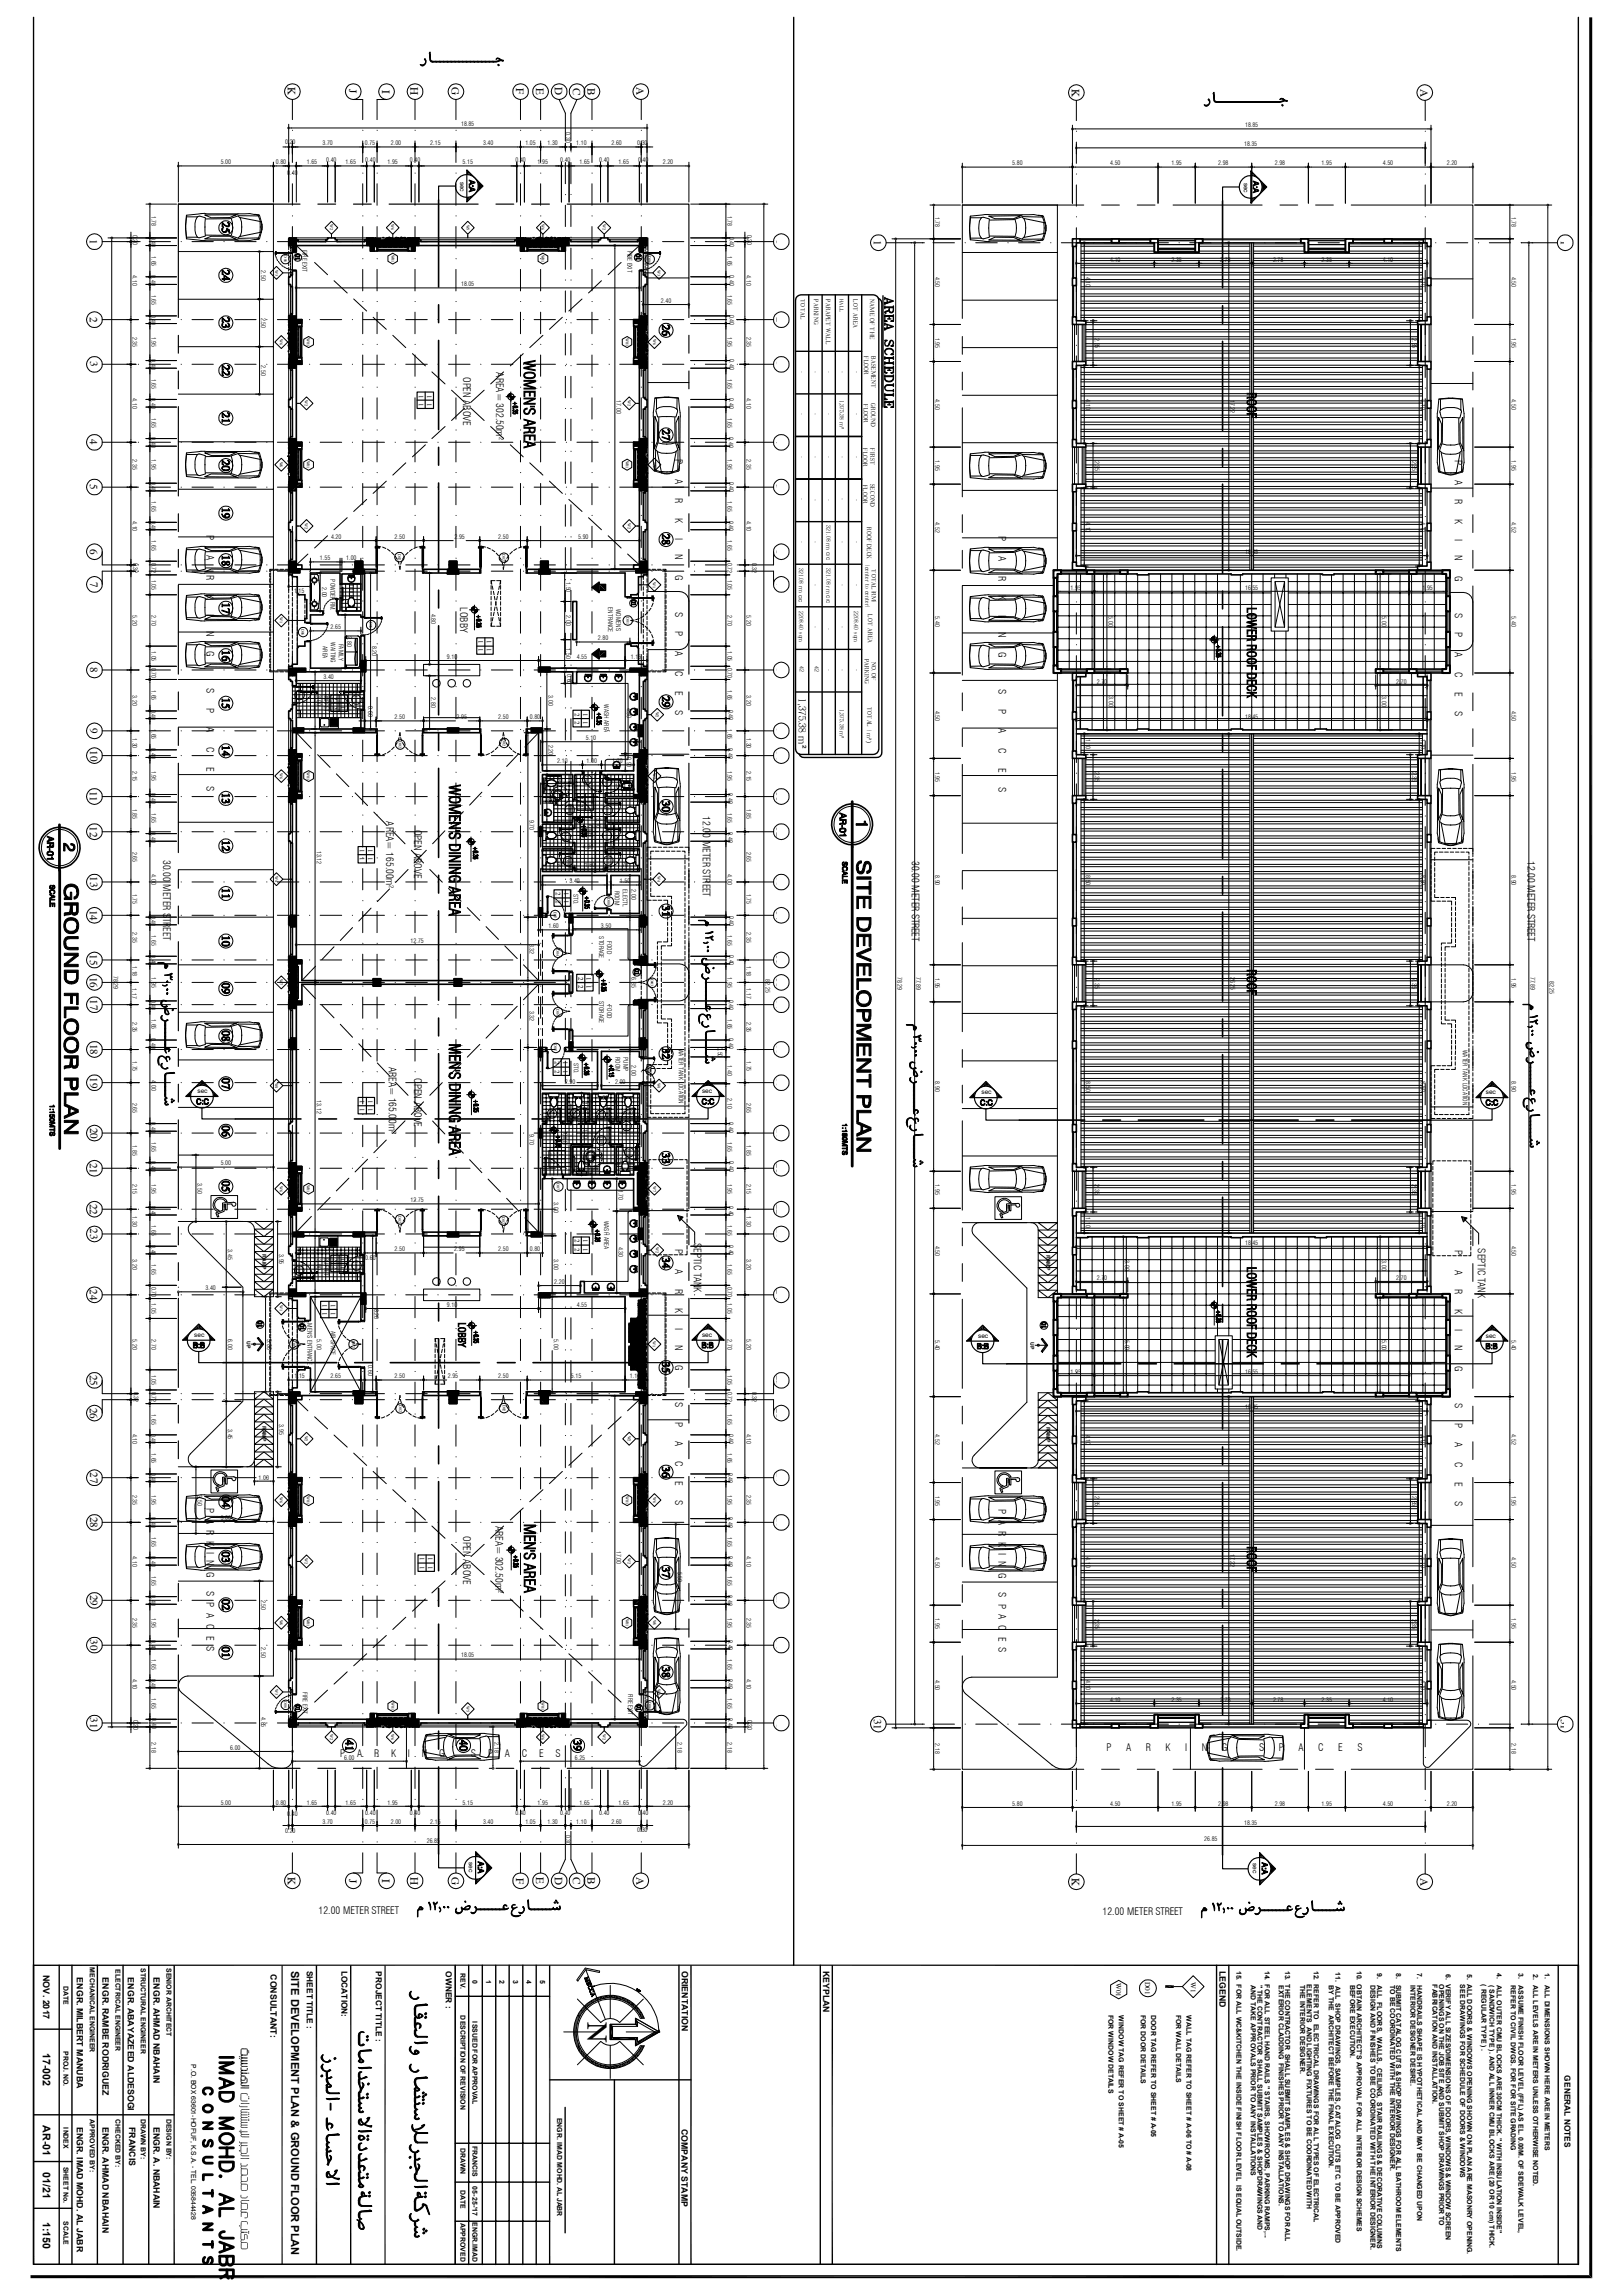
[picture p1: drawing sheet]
<svg xmlns="http://www.w3.org/2000/svg" width="297mm" height="420mm" viewBox="0 0 297 420" stroke-linecap="round" stroke-linejoin="round" font-family="sans-serif">
<defs><g id="words">
<text font-size="5.2" x="107.5" y="369.8" transform="rotate(90 107.5 369.8)">N</text>
<g font-size="2.8">
<text x="95.9" y="65.9" transform="rotate(90 95.9 65.9)">WOMEN'S AREA</text>
<text x="82.2" y="143.5" transform="rotate(90 82.2 143.5)">WOMEN'S DINING AREA</text>
<text x="82.2" y="190.9" transform="rotate(90 82.2 190.9)">MEN'S DINING AREA</text>
<text x="95.9" y="278.8" transform="rotate(90 95.9 278.8)">MEN'S AREA</text>
</g>
<g font-size="2.3">
<text x="228.2" y="71.8" transform="rotate(90 228.2 71.8)">ROOF</text>
<text x="228.2" y="111.1" transform="rotate(90 228.2 111.1)">LOWER ROOF DECK</text>
<text x="228.2" y="177.3" transform="rotate(90 228.2 177.3)">ROOF</text>
<text x="228.2" y="231.7" transform="rotate(90 228.2 231.7)">LOWER ROOF DECK</text>
<text x="228.2" y="282.9" transform="rotate(90 228.2 282.9)">ROOF</text>
</g>
<g font-size="2">
<text x="52.7" y="16" transform="rotate(90 52.7 16)">K</text>
<text x="63.9" y="16.3" transform="rotate(90 63.9 16.3)">J</text>
<text x="69.9" y="16.4" transform="rotate(90 69.9 16.4)">I</text>
<text x="75.1" y="16" transform="rotate(90 75.1 16)">H</text>
<text x="82.6" y="16" transform="rotate(90 82.6 16)">G</text>
<text x="94.5" y="16.2" transform="rotate(90 94.5 16.2)">F</text>
<text x="98.1" y="16.1" transform="rotate(90 98.1 16.1)">E</text>
<text x="101.5" y="16" transform="rotate(90 101.5 16)">D</text>
<text x="104.8" y="16.1" transform="rotate(90 104.8 16.1)">C</text>
<text x="107.5" y="16.1" transform="rotate(90 107.5 16.1)">B</text>
<text x="116.5" y="16" transform="rotate(90 116.5 16)">A</text>
<text x="196.2" y="16.2" transform="rotate(90 196.2 16.2)">K</text>
<text x="259.9" y="16.2" transform="rotate(90 259.9 16.2)">A</text>
<text x="16.5" y="43.7" transform="rotate(90 16.5 43.7)">1</text>
<text x="142.2" y="43.7" transform="rotate(90 142.2 43.7)">1</text>
<text x="159.9" y="43.9" transform="rotate(90 159.9 43.9)">1</text>
<text x="285.6" y="43.9" transform="rotate(90 285.6 43.9)">1</text>
<text x="16.5" y="58" transform="rotate(90 16.5 58)">2</text>
<text x="142.2" y="58" transform="rotate(90 142.2 58)">2</text>
<text x="16.5" y="66.1" transform="rotate(90 16.5 66.1)">3</text>
<text x="142.2" y="66.1" transform="rotate(90 142.2 66.1)">3</text>
<text x="16.5" y="80.4" transform="rotate(90 16.5 80.4)">4</text>
<text x="142.2" y="80.4" transform="rotate(90 142.2 80.4)">4</text>
<text x="16.5" y="88.6" transform="rotate(90 16.5 88.6)">5</text>
<text x="142.2" y="88.6" transform="rotate(90 142.2 88.6)">5</text>
<text x="16.5" y="100.4" transform="rotate(90 16.5 100.4)">6</text>
<text x="142.2" y="100.4" transform="rotate(90 142.2 100.4)">6</text>
<text x="16.5" y="106.4" transform="rotate(90 16.5 106.4)">7</text>
<text x="16.5" y="122" transform="rotate(90 16.5 122)">8</text>
<text x="16.5" y="133.2" transform="rotate(90 16.5 133.2)">9</text>
<text x="16.5" y="137.2" transform="rotate(90 16.5 137.2)">10</text>
<text x="142.2" y="137.2" transform="rotate(90 142.2 137.2)">10</text>
<text x="16.5" y="144.7" transform="rotate(90 16.5 144.7)">11</text>
<text x="142.2" y="144.7" transform="rotate(90 142.2 144.7)">11</text>
<text x="16.5" y="151.1" transform="rotate(90 16.5 151.1)">12</text>
<text x="142.2" y="151.1" transform="rotate(90 142.2 151.1)">12</text>
<text x="16.5" y="160.3" transform="rotate(90 16.5 160.3)">13</text>
<text x="142.2" y="160.3" transform="rotate(90 142.2 160.3)">13</text>
<text x="16.5" y="166.4" transform="rotate(90 16.5 166.4)">14</text>
<text x="142.2" y="166.4" transform="rotate(90 142.2 166.4)">14</text>
<text x="16.5" y="174.6" transform="rotate(90 16.5 174.6)">15</text>
<text x="16.5" y="178.7" transform="rotate(90 16.5 178.7)">16</text>
<text x="142.2" y="174.6" transform="rotate(90 142.2 174.6)">15</text>
<text x="142.2" y="178.7" transform="rotate(90 142.2 178.7)">16</text>
<text x="16.5" y="182.8" transform="rotate(90 16.5 182.8)">17</text>
<text x="142.2" y="182.8" transform="rotate(90 142.2 182.8)">17</text>
<text x="16.5" y="190.9" transform="rotate(90 16.5 190.9)">18</text>
<text x="142.2" y="190.9" transform="rotate(90 142.2 190.9)">18</text>
<text x="16.5" y="197" transform="rotate(90 16.5 197)">19</text>
<text x="142.2" y="197" transform="rotate(90 142.2 197)">19</text>
<text x="16.5" y="206.2" transform="rotate(90 16.5 206.2)">20</text>
<text x="142.2" y="206.2" transform="rotate(90 142.2 206.2)">20</text>
<text x="16.5" y="212.7" transform="rotate(90 16.5 212.7)">21</text>
<text x="142.2" y="212.7" transform="rotate(90 142.2 212.7)">21</text>
<text x="16.5" y="220.2" transform="rotate(90 16.5 220.2)">22</text>
<text x="142.2" y="220.2" transform="rotate(90 142.2 220.2)">22</text>
<text x="16.5" y="224.7" transform="rotate(90 16.5 224.7)">23</text>
<text x="142.2" y="224.7" transform="rotate(90 142.2 224.7)">23</text>
<text x="16.5" y="235.8" transform="rotate(90 16.5 235.8)">24</text>
<text x="142.2" y="235.8" transform="rotate(90 142.2 235.8)">24</text>
<text x="16.5" y="251.5" transform="rotate(90 16.5 251.5)">25</text>
<text x="142.2" y="251.5" transform="rotate(90 142.2 251.5)">25</text>
<text x="16.5" y="257.5" transform="rotate(90 16.5 257.5)">26</text>
<text x="142.2" y="257.5" transform="rotate(90 142.2 257.5)">26</text>
<text x="16.5" y="269.3" transform="rotate(90 16.5 269.3)">27</text>
<text x="142.2" y="269.3" transform="rotate(90 142.2 269.3)">27</text>
<text x="16.5" y="277.5" transform="rotate(90 16.5 277.5)">28</text>
<text x="142.2" y="277.5" transform="rotate(90 142.2 277.5)">28</text>
<text x="16.5" y="291.7" transform="rotate(90 16.5 291.7)">29</text>
<text x="142.2" y="291.7" transform="rotate(90 142.2 291.7)">29</text>
<text x="16.5" y="299.9" transform="rotate(90 16.5 299.9)">30</text>
<text x="142.2" y="299.9" transform="rotate(90 142.2 299.9)">30</text>
<text x="16.5" y="314.2" transform="rotate(90 16.5 314.2)">31</text>
<text x="142.2" y="314.2" transform="rotate(90 142.2 314.2)">31</text>
<text x="159.9" y="314.4" transform="rotate(90 159.9 314.4)">31</text>
<text x="285.6" y="314.4" transform="rotate(90 285.6 314.4)">31</text>
<text x="52.7" y="343.3" transform="rotate(90 52.7 343.3)">K</text>
<text x="63.9" y="343.7" transform="rotate(90 63.9 343.7)">J</text>
<text x="69.9" y="343.7" transform="rotate(90 69.9 343.7)">I</text>
<text x="75.1" y="343.3" transform="rotate(90 75.1 343.3)">H</text>
<text x="82.6" y="343.3" transform="rotate(90 82.6 343.3)">G</text>
<text x="94.5" y="343.5" transform="rotate(90 94.5 343.5)">F</text>
<text x="98.1" y="343.4" transform="rotate(90 98.1 343.4)">E</text>
<text x="101.5" y="343.3" transform="rotate(90 101.5 343.3)">D</text>
<text x="104.8" y="343.4" transform="rotate(90 104.8 343.4)">C</text>
<text x="107.5" y="343.4" transform="rotate(90 107.5 343.4)">B</text>
<text x="116.5" y="343.3" transform="rotate(90 116.5 343.3)">A</text>
<text x="196.2" y="343.5" transform="rotate(90 196.2 343.5)">K</text>
<text x="259.9" y="343.5" transform="rotate(90 259.9 343.5)">A</text>
<text x="53.3" y="360.5" transform="rotate(90 53.3 360.5)">SITE DEVELOPMENT PLAN &amp; GROUND FLOOR PLAN</text>
</g>
<g font-size="1.9">
<text x="84.7" y="68.9" transform="rotate(90 84.7 68.9)">OPEN ABOVE</text>
<text x="90.8" y="68.1" transform="rotate(90 90.8 68.1)">AREA= 302.50m²</text>
<text x="123.5" y="83.9" transform="rotate(90 123.5 83.9)">P</text>
<text x="123.5" y="87.5" transform="rotate(90 123.5 87.5)">A</text>
<text x="266.2" y="84.2" transform="rotate(90 266.2 84.2)">P</text>
<text x="266.2" y="87.7" transform="rotate(90 266.2 87.7)">A</text>
<text x="123.5" y="91.1" transform="rotate(90 123.5 91.1)">R</text>
<text x="123.5" y="94.8" transform="rotate(90 123.5 94.8)">K</text>
<text x="266.2" y="91.3" transform="rotate(90 266.2 91.3)">R</text>
<text x="266.2" y="95" transform="rotate(90 266.2 95)">K</text>
<text x="37.8" y="97.9" transform="rotate(90 37.8 97.9)">P</text>
<text x="37.8" y="101.5" transform="rotate(90 37.8 101.5)">A</text>
<text x="123.5" y="98.3" transform="rotate(90 123.5 98.3)">I</text>
<text x="123.5" y="101.4" transform="rotate(90 123.5 101.4)">N</text>
<text x="182.7" y="98.1" transform="rotate(90 182.7 98.1)">P</text>
<text x="182.7" y="101.7" transform="rotate(90 182.7 101.7)">A</text>
<text x="266.2" y="98.6" transform="rotate(90 266.2 98.6)">I</text>
<text x="266.2" y="101.6" transform="rotate(90 266.2 101.6)">N</text>
<text x="37.8" y="105.1" transform="rotate(90 37.8 105.1)">R</text>
<text x="123.5" y="105.1" transform="rotate(90 123.5 105.1)">G</text>
<text x="182.7" y="105.3" transform="rotate(90 182.7 105.3)">R</text>
<text x="266.2" y="105.3" transform="rotate(90 266.2 105.3)">G</text>
<text x="37.8" y="108.7" transform="rotate(90 37.8 108.7)">K</text>
<text x="37.8" y="112.3" transform="rotate(90 37.8 112.3)">I</text>
<text x="84.2" y="111.1" transform="rotate(90 84.2 111.1)">LOBBY</text>
<text x="123.5" y="111.9" transform="rotate(90 123.5 111.9)">S</text>
<text x="182.7" y="108.9" transform="rotate(90 182.7 108.9)">K</text>
<text x="182.7" y="112.5" transform="rotate(90 182.7 112.5)">I</text>
<text x="266.2" y="112.1" transform="rotate(90 266.2 112.1)">S</text>
<text x="37.8" y="115.3" transform="rotate(90 37.8 115.3)">N</text>
<text x="37.8" y="119" transform="rotate(90 37.8 119)">G</text>
<text x="123.5" y="115.5" transform="rotate(90 123.5 115.5)">P</text>
<text x="123.5" y="119.1" transform="rotate(90 123.5 119.1)">A</text>
<text x="182.7" y="115.5" transform="rotate(90 182.7 115.5)">N</text>
<text x="182.7" y="119.2" transform="rotate(90 182.7 119.2)">G</text>
<text x="266.2" y="115.7" transform="rotate(90 266.2 115.7)">P</text>
<text x="266.2" y="119.2" transform="rotate(90 266.2 119.2)">A</text>
<text x="37.8" y="125.8" transform="rotate(90 37.8 125.8)">S</text>
<text x="123.5" y="122.7" transform="rotate(90 123.5 122.7)">C</text>
<text x="266.2" y="122.9" transform="rotate(90 266.2 122.9)">C</text>
<text x="37.8" y="129.5" transform="rotate(90 37.8 129.5)">P</text>
<text x="123.5" y="126.4" transform="rotate(90 123.5 126.4)">E</text>
<text x="123.5" y="129.9" transform="rotate(90 123.5 129.9)">S</text>
<text x="146.2" y="127.8" transform="rotate(90 146.2 127.8)">1,375.38 m²</text>
<text x="182.7" y="126" transform="rotate(90 182.7 126)">S</text>
<text x="182.7" y="129.6" transform="rotate(90 182.7 129.6)">P</text>
<text x="266.2" y="126.5" transform="rotate(90 266.2 126.5)">E</text>
<text x="266.2" y="130.1" transform="rotate(90 266.2 130.1)">S</text>
<text x="37.8" y="133" transform="rotate(90 37.8 133)">A</text>
<text x="37.8" y="136.7" transform="rotate(90 37.8 136.7)">C</text>
<text x="182.7" y="133.2" transform="rotate(90 182.7 133.2)">A</text>
<text x="182.7" y="136.8" transform="rotate(90 182.7 136.8)">C</text>
<text x="37.8" y="140.3" transform="rotate(90 37.8 140.3)">E</text>
<text x="37.8" y="143.8" transform="rotate(90 37.8 143.8)">S</text>
<text x="182.7" y="140.5" transform="rotate(90 182.7 140.5)">E</text>
<text x="128.6" y="149.3" transform="rotate(90 128.6 149.3)">12.00 METER STREET</text>
<text x="182.7" y="144" transform="rotate(90 182.7 144)">S</text>
<text x="70.7" y="150.2" transform="rotate(90 70.7 150.2)">AREA= 165.00m²</text>
<text x="75.8" y="151.8" transform="rotate(90 75.8 151.8)">OPEN ABOVE</text>
<text x="29.9" y="157.3" transform="rotate(90 29.9 157.3)">30.00 METER STREET</text>
<text x="166.9" y="157.4" transform="rotate(90 166.9 157.4)">30.00 METER STREET</text>
<text x="279.5" y="157.4" transform="rotate(90 279.5 157.4)">12.00 METER STREET</text>
<text x="71.2" y="195.1" transform="rotate(90 71.2 195.1)">AREA= 165.00m²</text>
<text x="75.8" y="197.2" transform="rotate(90 75.8 197.2)">OPEN ABOVE</text>
<text x="127" y="227.4" transform="rotate(90 127 227.4)">SEPTIC TANK</text>
<text x="123.5" y="228.5" transform="rotate(90 123.5 228.5)">P</text>
<text x="123.5" y="232.1" transform="rotate(90 123.5 232.1)">A</text>
<text x="266.2" y="228.7" transform="rotate(90 266.2 228.7)">P</text>
<text x="266.2" y="232.3" transform="rotate(90 266.2 232.3)">A</text>
<text x="270.4" y="228.3" transform="rotate(90 270.4 228.3)">SEPTIC TANK</text>
<text x="123.5" y="235.7" transform="rotate(90 123.5 235.7)">R</text>
<text x="123.5" y="239.4" transform="rotate(90 123.5 239.4)">K</text>
<text x="266.2" y="235.9" transform="rotate(90 266.2 235.9)">R</text>
<text x="266.2" y="239.5" transform="rotate(90 266.2 239.5)">K</text>
<text x="123.5" y="242.9" transform="rotate(90 123.5 242.9)">I</text>
<text x="123.5" y="245.9" transform="rotate(90 123.5 245.9)">N</text>
<text x="266.2" y="243.1" transform="rotate(90 266.2 243.1)">I</text>
<text x="123.5" y="249.6" transform="rotate(90 123.5 249.6)">G</text>
<text x="266.2" y="246.1" transform="rotate(90 266.2 246.1)">N</text>
<text x="266.2" y="249.8" transform="rotate(90 266.2 249.8)">G</text>
<text x="123.5" y="256.5" transform="rotate(90 123.5 256.5)">S</text>
<text x="266.2" y="256.6" transform="rotate(90 266.2 256.6)">S</text>
<text x="123.5" y="260" transform="rotate(90 123.5 260)">P</text>
<text x="123.5" y="263.6" transform="rotate(90 123.5 263.6)">A</text>
<text x="266.2" y="260.3" transform="rotate(90 266.2 260.3)">P</text>
<text x="266.2" y="263.8" transform="rotate(90 266.2 263.8)">A</text>
<text x="123.5" y="267.3" transform="rotate(90 123.5 267.3)">C</text>
<text x="266.2" y="267.4" transform="rotate(90 266.2 267.4)">C</text>
<text x="37.8" y="275.8" transform="rotate(90 37.8 275.8)">P A R K I N G</text>
<text x="123.5" y="270.9" transform="rotate(90 123.5 270.9)">E</text>
<text x="123.5" y="274.4" transform="rotate(90 123.5 274.4)">S</text>
<text x="266.2" y="271.1" transform="rotate(90 266.2 271.1)">E</text>
<text x="266.2" y="274.6" transform="rotate(90 266.2 274.6)">S</text>
<text x="84.7" y="280.9" transform="rotate(90 84.7 280.9)">OPEN ABOVE</text>
<text x="90.7" y="279.1" transform="rotate(90 90.7 279.1)">AREA= 302.50m²</text>
<text x="182.7" y="276" transform="rotate(90 182.7 276)">P A R K I N G</text>
<text x="37.8" y="291.1" transform="rotate(90 37.8 291.1)">S P A C E S</text>
<text x="182.7" y="291.3" transform="rotate(90 182.7 291.3)">S P A C E S</text>
<text x="62.3" y="321.3">P</text>
<text x="65.4" y="321.3">A</text>
<text x="68.5" y="321.3">R</text>
<text x="71.6" y="321.3">K</text>
<text x="74.6" y="321.3">I</text>
<text x="77.2" y="321.3">N</text>
<text x="80.4" y="321.3">G</text>
<text x="86.2" y="321.3">S</text>
<text x="89.3" y="321.3">P</text>
<text x="92.4" y="321.3">A</text>
<text x="95.5" y="321.3">C</text>
<text x="98.7" y="321.3">E</text>
<text x="101.7" y="321.3">S</text>
<text x="202.5" y="320.3">P</text>
<text x="206.1" y="320.3">A</text>
<text x="209.7" y="320.3">R</text>
<text x="213.3" y="320.3">K</text>
<text x="216.9" y="320.3">I</text>
<text x="219.9" y="320.3">N</text>
<text x="223.6" y="320.3">G</text>
<text x="230.4" y="320.3">S</text>
<text x="234" y="320.3">P</text>
<text x="237.6" y="320.3">A</text>
<text x="241.2" y="320.3">C</text>
<text x="244.9" y="320.3">E</text>
<text x="248.4" y="320.3">S</text>
<text x="58.3" y="350">12.00 METER STREET</text>
<text x="201.8" y="350.2">12.00 METER STREET</text>
<text x="7.8" y="375.5" transform="rotate(90 7.8 375.5)">17-002</text>
<text x="7.8" y="388.8" transform="rotate(90 7.8 388.8)">AR-01</text>
<text x="7.8" y="397.4" transform="rotate(90 7.8 397.4)">01/21</text>
<text x="7.8" y="406.4" transform="rotate(90 7.8 406.4)">1:150</text>
</g>
<text font-size="1.8" x="83.9" y="241.9" transform="rotate(90 83.9 241.9)">LOBBY</text>
<text font-size="1.7" x="7.9" y="361.2" transform="rotate(90 7.9 361.2)">NOV. 2017</text>
<g font-size="1.6">
<text x="14.1" y="361.7" transform="rotate(90 14.1 361.7)">ENGR. MILBERT MANUBA</text>
<text x="18.8" y="361.7" transform="rotate(90 18.8 361.7)">ENGR. RAMBE RODRIGUEZ</text>
<text x="23.4" y="361.7" transform="rotate(90 23.4 361.7)">ENGR. ABAYAZEED ALDESOGI</text>
<text x="28.1" y="361.7" transform="rotate(90 28.1 361.7)">ENGR. AHMAD NBAHAIN</text>
<text x="49.5" y="361.1" transform="rotate(90 49.5 361.1)">CONSULTANT:</text>
<text x="124.8" y="360.5" transform="rotate(90 124.8 360.5)">ORIENTATION</text>
<text x="150.6" y="360.5" transform="rotate(90 150.6 360.5)">KEYPLAN</text>
<text x="223.2" y="360.5" transform="rotate(90 223.2 360.5)">LEGEND</text>
<text x="14.1" y="389.1" transform="rotate(90 14.1 389.1)">ENGR. IMAD MOHD. AL JABR</text>
<text x="18.8" y="389.1" transform="rotate(90 18.8 389.1)">ENGR. AHMAD NBAHAIN</text>
<text x="23.6" y="389.1" transform="rotate(90 23.6 389.1)">FRANCIS</text>
<text x="28.1" y="389.1" transform="rotate(90 28.1 389.1)">ENGR. A. NBAHAIN</text>
<text x="124.7" y="389.4" transform="rotate(90 124.7 389.4)">COMPANY STAMP</text>
</g>
<g font-size="1.5">
<text x="56.2" y="360.5" transform="rotate(90 56.2 360.5)">SHEET TITLE :</text>
<text x="62.5" y="360.5" transform="rotate(90 62.5 360.5)">LOCATION:</text>
<text x="68.7" y="360.6" transform="rotate(90 68.7 360.6)">PROJECT TITLE :</text>
<text x="81.6" y="360.6" transform="rotate(90 81.6 360.6)">OWNER :</text>
<text x="286.3" y="379.6" transform="rotate(90 286.3 379.6)">GENERAL NOTES</text>
</g>
<g font-size="1.3">
<text x="76.7" y="72.2" transform="rotate(90 76.7 72.2)">1</text>
<text x="76.7" y="73.7" transform="rotate(90 76.7 73.7)">1</text>
<text x="78.2" y="72.2" transform="rotate(90 78.2 72.2)">1</text>
<text x="78.2" y="73.7" transform="rotate(90 78.2 73.7)">1</text>
<text x="87.6" y="117.1" transform="rotate(90 87.6 117.1)">1</text>
<text x="87.6" y="118.6" transform="rotate(90 87.6 118.6)">1</text>
<text x="89.1" y="117.1" transform="rotate(90 89.1 117.1)">1</text>
<text x="89.1" y="118.6" transform="rotate(90 89.1 118.6)">1</text>
<text x="60.9" y="127.6" transform="rotate(90 60.9 127.6)">2</text>
<text x="60.9" y="129.1" transform="rotate(90 60.9 129.1)">2</text>
<text x="62.4" y="127.6" transform="rotate(90 62.4 127.6)">1</text>
<text x="62.4" y="129.1" transform="rotate(90 62.4 129.1)">1</text>
<text x="105.2" y="130.4" transform="rotate(90 105.2 130.4)">2</text>
<text x="105.2" y="131.9" transform="rotate(90 105.2 131.9)">2</text>
<text x="106.7" y="130.4" transform="rotate(90 106.7 130.4)">1</text>
<text x="106.7" y="131.9" transform="rotate(90 106.7 131.9)">1</text>
<text x="105.9" y="145.6" transform="rotate(90 105.9 145.6)">2</text>
<text x="105.9" y="147.2" transform="rotate(90 105.9 147.2)">2</text>
<text x="107.4" y="145.6" transform="rotate(90 107.4 145.6)">1</text>
<text x="107.4" y="147.2" transform="rotate(90 107.4 147.2)">1</text>
<text x="65.9" y="155.3" transform="rotate(90 65.9 155.3)">1</text>
<text x="67.4" y="155.3" transform="rotate(90 67.4 155.3)">1</text>
<text x="65.9" y="156.8" transform="rotate(90 65.9 156.8)">1</text>
<text x="67.4" y="156.8" transform="rotate(90 67.4 156.8)">1</text>
<text x="101.7" y="163.2" transform="rotate(90 101.7 163.2)">2</text>
<text x="101.7" y="164.7" transform="rotate(90 101.7 164.7)">2</text>
<text x="103.3" y="163.2" transform="rotate(90 103.3 163.2)">1</text>
<text x="103.3" y="164.7" transform="rotate(90 103.3 164.7)">1</text>
<text x="105.9" y="178.7" transform="rotate(90 105.9 178.7)">2</text>
<text x="107.4" y="178.7" transform="rotate(90 107.4 178.7)">1</text>
<text x="105.9" y="180.2" transform="rotate(90 105.9 180.2)">2</text>
<text x="107.4" y="180.2" transform="rotate(90 107.4 180.2)">1</text>
<text x="101.6" y="194.1" transform="rotate(90 101.6 194.1)">2</text>
<text x="101.6" y="195.7" transform="rotate(90 101.6 195.7)">2</text>
<text x="103.1" y="194.1" transform="rotate(90 103.1 194.1)">1</text>
<text x="103.1" y="195.7" transform="rotate(90 103.1 195.7)">1</text>
<text x="65.9" y="201.2" transform="rotate(90 65.9 201.2)">1</text>
<text x="65.9" y="202.7" transform="rotate(90 65.9 202.7)">1</text>
<text x="67.4" y="201.2" transform="rotate(90 67.4 201.2)">1</text>
<text x="67.4" y="202.7" transform="rotate(90 67.4 202.7)">1</text>
<text x="100.8" y="210.9" transform="rotate(90 100.8 210.9)">2</text>
<text x="100.8" y="212.4" transform="rotate(90 100.8 212.4)">2</text>
<text x="102.3" y="210.9" transform="rotate(90 102.3 210.9)">1</text>
<text x="102.3" y="212.4" transform="rotate(90 102.3 212.4)">1</text>
<text x="105.2" y="226.7" transform="rotate(90 105.2 226.7)">2</text>
<text x="106.7" y="226.7" transform="rotate(90 106.7 226.7)">1</text>
<text x="60.9" y="230.1" transform="rotate(90 60.9 230.1)">2</text>
<text x="60.9" y="231.6" transform="rotate(90 60.9 231.6)">2</text>
<text x="62.4" y="230.1" transform="rotate(90 62.4 230.1)">1</text>
<text x="62.4" y="231.6" transform="rotate(90 62.4 231.6)">1</text>
<text x="105.2" y="228.2" transform="rotate(90 105.2 228.2)">2</text>
<text x="106.7" y="228.2" transform="rotate(90 106.7 228.2)">1</text>
<text x="59" y="238.5" transform="rotate(90 59 238.5)">1</text>
<text x="59" y="240" transform="rotate(90 59 240)">1</text>
<text x="60.5" y="238.5" transform="rotate(90 60.5 238.5)">1</text>
<text x="60.5" y="240" transform="rotate(90 60.5 240)">1</text>
<text x="76.8" y="284.9" transform="rotate(90 76.8 284.9)">1</text>
<text x="76.8" y="286.4" transform="rotate(90 76.8 286.4)">1</text>
<text x="78.4" y="284.9" transform="rotate(90 78.4 284.9)">1</text>
<text x="78.4" y="286.4" transform="rotate(90 78.4 286.4)">1</text>
<text x="16.4" y="359.9" transform="rotate(90 16.4 359.9)">MECHANICAL ENGINEER</text>
<text x="25.8" y="359.9" transform="rotate(90 25.8 359.9)">STRUCTURAL ENGINEER</text>
<text x="30.5" y="359.9" transform="rotate(90 30.5 359.9)">SENIOR ARCHITECT</text>
<text x="11.6" y="363.2" transform="rotate(90 11.6 363.2)">DATE</text>
<text x="21.1" y="360.1" transform="rotate(90 21.1 360.1)">ELECTRICAL ENGINEER</text>
<text x="84.3" y="360.9" transform="rotate(90 84.3 360.9)">REV.</text>
<text x="86.5" y="362.2" transform="rotate(90 86.5 362.2)">0</text>
<text x="88.9" y="362.2" transform="rotate(90 88.9 362.2)">1</text>
<text x="91.4" y="362.2" transform="rotate(90 91.4 362.2)">2</text>
<text x="93.9" y="362.2" transform="rotate(90 93.9 362.2)">3</text>
<text x="96.3" y="362.2" transform="rotate(90 96.3 362.2)">4</text>
<text x="98.8" y="362.2" transform="rotate(90 98.8 362.2)">5</text>
<text x="204.3" y="362.7" transform="rotate(90 204.3 362.7)">W01</text>
<text x="209.6" y="362.5" transform="rotate(90 209.6 362.5)">D01</text>
<text x="217.9" y="362.5" transform="rotate(90 217.9 362.5)">W1</text>
<text x="226.3" y="360.5" transform="rotate(90 226.3 360.5)">15. FOR ALL WC&amp;KITCHEN THE INSIDE FINISH FLOOR LEVEL IS EQUAL OUTSIDE.</text>
<text x="228.9" y="363.1" transform="rotate(90 228.9 363.1)">AND TAKE APPROVALS PRIOR TO ANY INSTALLATIONS</text>
<text x="230.1" y="363" transform="rotate(90 230.1 363)">&quot; THE CONTRACTOR SHALL SUBMIT SAMPLES &amp; SHOPDRAWINGS AND</text>
<text x="231.5" y="360.5" transform="rotate(90 231.5 360.5)">14. FOR ALL STEEL HAND RAILS &quot; STAIRS, SHOWROOMS, PARKING RAMPS,...</text>
<text x="234.1" y="363" transform="rotate(90 234.1 363)">EXTERIOR CLADDING FINISHES PRIOR TO ANY INSTALLATIONS.</text>
<text x="235.2" y="360.5" transform="rotate(90 235.2 360.5)">13. THE CONTRACTOR SHALL SUBMIT SAMPLES &amp; SHOP DRAWINGS FOR ALL</text>
<text x="237.9" y="363.1" transform="rotate(90 237.9 363.1)">THE INTERIOR DESIGNER.</text>
<text x="239.2" y="363" transform="rotate(90 239.2 363)">ELEMENTS AND LIGHTING FIXTURES TO BE COORDINATED WITH</text>
<text x="240.4" y="360.5" transform="rotate(90 240.4 360.5)">12. REFER TO ELECTRICAL DRAWINGS FOR ALL TYPES OF ELECTRICAL</text>
<text x="243.2" y="363.1" transform="rotate(90 243.2 363.1)">BY THE ARCHITECT BEFORE THE FINAL EXECUTION.</text>
<text x="244.4" y="360.8" transform="rotate(90 244.4 360.8)">11. ALL SHOP DRAWINGS, SAMPLES, CATALOG CUTS ETC. TO BE APPROVED</text>
<text x="247.1" y="363" transform="rotate(90 247.1 363)">BEFORE EXECUTION.</text>
<text x="248.3" y="360.5" transform="rotate(90 248.3 360.5)">10. OBTAIN ARCHITECT'S APPROVAL FOR ALL INTERIOR DESIGN SCHEMES</text>
<text x="250.8" y="363" transform="rotate(90 250.8 363)">DESIGN AND FINISHES TO BE COORDINATED WITH THE INTERIOR DESIGNER.</text>
<text x="252" y="360.9" transform="rotate(90 252 360.9)">9.</text>
<text x="252" y="363" transform="rotate(90 252 363)">ALL FLOORS, WALLS, CEILING, STAIR RAILINGS &amp; DECORATIVE COLUMNS</text>
<text x="254.4" y="363.1" transform="rotate(90 254.4 363.1)">TO BE COORDINATED WITH THE INTERIOR DESIGNER.</text>
<text x="255.5" y="360.9" transform="rotate(90 255.5 360.9)">8.</text>
<text x="255.5" y="363" transform="rotate(90 255.5 363)">SUBMIT CATALOG CUTS &amp; SHOP DRAWINGS FOR ALL BATHROOM ELEMENTS</text>
<text x="258.1" y="363.1" transform="rotate(90 258.1 363.1)">INTERIOR DESIGNER DESIRE.</text>
<text x="259.3" y="360.9" transform="rotate(90 259.3 360.9)">7.</text>
<text x="259.3" y="363.1" transform="rotate(90 259.3 363.1)">HANDRAILS SHAPE IS HYPOTHETICAL AND MAY BE CHANGED UPON</text>
<text x="262.1" y="363" transform="rotate(90 262.1 363)">FABRICATION AND INSTALLATION.</text>
<text x="263.3" y="363" transform="rotate(90 263.3 363)">OPENINGS ON THE JOB SITE AND SUBMIT SHOP DRAWINGS PRIOR TO</text>
<text x="264.6" y="361.1" transform="rotate(90 264.6 361.1)">6. VERIFY ALL SIZES/DIMENSIONS OF DOORS, WINDOWS &amp; WINDOW SCREEN</text>
<text x="267.2" y="363" transform="rotate(90 267.2 363)">SEE DRAWINGS FOR SCHEDULE OF DOORS &amp; WINDOWS</text>
<text x="268.5" y="361.1" transform="rotate(90 268.5 361.1)">5. ALL DOORS &amp; WINDOWS OPENING SHOWN ON PLAN ARE MASONRY OPENING.</text>
<text x="271.1" y="363" transform="rotate(90 271.1 363)">( REGULAR TYPE ) .</text>
<text x="272.6" y="363" transform="rotate(90 272.6 363)">( SANDWICH TYPE ). AND ALL INNER CMU BLOCKS ARE (20 OR 10 cm) THICK.</text>
<text x="273.9" y="360.9" transform="rotate(90 273.9 360.9)">4.</text>
<text x="273.9" y="363.1" transform="rotate(90 273.9 363.1)">ALL OUTER CMU BLOCKS ARE 30CM THICK. &quot; WITH INSULATION INSIDE&quot;</text>
<text x="276.5" y="363.1" transform="rotate(90 276.5 363.1)">REFER TO CIVIL DWGS. FOR FOR SITE GRADING</text>
<text x="277.9" y="361" transform="rotate(90 277.9 361)">3.</text>
<text x="277.9" y="363.1" transform="rotate(90 277.9 363.1)">ASSUME FINISH FLOOR LEVEL (FFL) AS EL. 0.00M. OF SIDEWALK LEVEL,</text>
<text x="280.6" y="361" transform="rotate(90 280.6 361)">2.</text>
<text x="280.6" y="363.1" transform="rotate(90 280.6 363.1)">ALL LEVELS ARE IN METERS UNLESS OTHERWISE NOTED.</text>
<text x="282.7" y="361" transform="rotate(90 282.7 361)">1.</text>
<text x="282.7" y="363.1" transform="rotate(90 282.7 363.1)">ALL DIMENSIONS SHOWN HERE ARE IN METERS</text>
<text x="84.3" y="368.7" transform="rotate(90 84.3 368.7)">DESCRIPTION OF REVISION</text>
<text x="86.5" y="369.8" transform="rotate(90 86.5 369.8)">ISSUED FOR APPROVAL</text>
<text x="202.9" y="368.5" transform="rotate(90 202.9 368.5)">FOR WINDOW DETAILS</text>
<text x="204.8" y="368.7" transform="rotate(90 204.8 368.7)">WINDOW TAG REFER TO SHEET # A-05</text>
<text x="208.8" y="368.5" transform="rotate(90 208.8 368.5)">FOR DOOR DETAILS</text>
<text x="210.6" y="368.5" transform="rotate(90 210.6 368.5)">DOOR TAG REFER TO SHEET # A-05</text>
<text x="215.3" y="368.5" transform="rotate(90 215.3 368.5)">FOR WALL DETAILS</text>
<text x="217.1" y="368.7" transform="rotate(90 217.1 368.7)">WALL TAG REFER TO SHEET # A-06 TO # A-08</text>
<text x="11.6" y="375.1" transform="rotate(90 11.6 375.1)">PROJ. NO.</text>
<text x="35" y="377.6" transform="rotate(90 35 377.6)">P.O. BOX 63601-HOFUF, K.S.A. - TEL. 035844428</text>
<text x="11.6" y="389.2" transform="rotate(90 11.6 389.2)">INDEX</text>
<text x="16.4" y="387.6" transform="rotate(90 16.4 387.6)">APPROVED BY:</text>
<text x="21.1" y="387.6" transform="rotate(90 21.1 387.6)">CHECKED BY:</text>
<text x="25.8" y="387.6" transform="rotate(90 25.8 387.6)">DRAWN BY:</text>
<text x="30.5" y="387.6" transform="rotate(90 30.5 387.6)">DESIGN BY:</text>
<text x="102" y="387.3" transform="rotate(90 102 387.3)">ENGR. IMAD MOHD. AL JABR</text>
<text x="84.3" y="392.8" transform="rotate(90 84.3 392.8)">DRAWN</text>
<text x="86.5" y="392.5" transform="rotate(90 86.5 392.5)">FRANCIS</text>
<text x="11.6" y="396.3" transform="rotate(90 11.6 396.3)">SHEET No.</text>
<text x="84.3" y="400.6" transform="rotate(90 84.3 400.6)">DATE</text>
<text x="86.5" y="400" transform="rotate(90 86.5 400)">05-25-'17</text>
<text x="11.6" y="406.3" transform="rotate(90 11.6 406.3)">SCALE</text>
<text x="84.3" y="406.6" transform="rotate(90 84.3 406.6)">APPROVED</text>
<text x="86.5" y="406.5" transform="rotate(90 86.5 406.5)">ENGR.IMAD</text>
</g>
<g font-size="1.2">
<text x="84.2" y="33.2" transform="rotate(90 84.2 33.2)">sec</text>
<text x="227.6" y="33.4" transform="rotate(90 227.6 33.4)">sec</text>
<text x="36.2" y="200">sec</text>
<text x="128.5" y="200">sec</text>
<text x="179.6" y="200.2">sec</text>
<text x="271.9" y="200.2">sec</text>
<text x="35.6" y="244.6">sec</text>
<text x="128.5" y="244.6">sec</text>
<text x="179" y="244.7">sec</text>
<text x="271.9" y="244.7">sec</text>
<text x="85.8" y="340.6" transform="rotate(90 85.8 340.6)">sec</text>
<text x="229.3" y="340.7" transform="rotate(90 229.3 340.7)">sec</text>
</g>
<g font-size="1.1">
<text x="84.4" y="23.1">18.85</text>
<text x="227.8" y="23.3">18.85</text>
<text x="52.2" y="26.4">0.20</text>
<text x="59" y="26.6">3.70</text>
<text x="59.7" y="29.6">0.40</text>
<text x="66.8" y="26.6">0.75</text>
<text x="66.8" y="29.7">0.40</text>
<text x="71.5" y="26.6">2.00</text>
<text x="75" y="29.7">0.40</text>
<text x="78.7" y="26.6">2.15</text>
<text x="88.4" y="26.6">3.40</text>
<text x="94.3" y="29.7">0.40</text>
<text x="96.1" y="26.6">1.05</text>
<text x="100.2" y="26.6">1.30</text>
<text x="102.5" y="29.7">0.40</text>
<text x="103.6" y="24.2" transform="rotate(90 103.6 24.2)">0.30</text>
<text x="105.5" y="26.6">1.10</text>
<text x="109.6" y="29.7">0.40</text>
<text x="111.9" y="26.6">2.60</text>
<text x="116.6" y="26.5">0.30</text>
<text x="116.8" y="29.7">0.40</text>
<text x="227.7" y="26.8">18.35</text>
<text x="40.4" y="30.1">5.00</text>
<text x="50.5" y="30.1">0.80</text>
<text x="52.6" y="32">0.40</text>
<text x="56.1" y="30.1">1.65</text>
<text x="63.2" y="30.1">1.65</text>
<text x="70.9" y="30.1">1.95</text>
<text x="84.7" y="30.1">5.15</text>
<text x="98.4" y="30.1">1.95</text>
<text x="106" y="30.1">1.65</text>
<text x="113.2" y="30.1">1.65</text>
<text x="121.3" y="30.1">2.20</text>
<text x="185.3" y="30.3">5.80</text>
<text x="203.2" y="30.3">4.50</text>
<text x="214.4" y="30.3">1.95</text>
<text x="222.9" y="30.3">2.98</text>
<text x="233.3" y="30.3">2.98</text>
<text x="241.9" y="30.3">1.95</text>
<text x="253.1" y="30.3">4.50</text>
<text x="264.8" y="30.3">2.20</text>
<text x="27.7" y="39.5" transform="rotate(90 27.7 39.5)">1.78</text>
<text x="133.1" y="39.5" transform="rotate(90 133.1 39.5)">1.78</text>
<text x="171.2" y="39.6" transform="rotate(90 171.2 39.6)">1.78</text>
<text x="276.6" y="39.6" transform="rotate(90 276.6 39.6)">1.78</text>
<text x="24.3" y="42.9" transform="rotate(90 24.3 42.9)">0.20</text>
<text x="27.7" y="43.3" transform="rotate(90 27.7 43.3)">0.40</text>
<text x="27.7" y="46.8" transform="rotate(90 27.7 46.8)">1.65</text>
<text x="55.4" y="45.8" transform="rotate(90 55.4 45.8)">FIRE EXIT</text>
<text x="114.9" y="45.9" transform="rotate(90 114.9 45.9)">FIRE EXIT</text>
<text x="133.1" y="46.8" transform="rotate(90 133.1 46.8)">1.65</text>
<text x="133.5" y="43.3" transform="rotate(90 133.5 43.3)">0.40</text>
<text x="136.7" y="42.9" transform="rotate(90 136.7 42.9)">0.20</text>
<text x="203.2" y="47.9">4.10</text>
<text x="214.4" y="47.9">2.35</text>
<text x="223.3" y="47.9">2.78</text>
<text x="233" y="47.9">2.78</text>
<text x="241.9" y="47.9">2.35</text>
<text x="253.1" y="47.9">4.10</text>
<text x="24.3" y="50.4" transform="rotate(90 24.3 50.4)">4.10</text>
<text x="27.7" y="50.4" transform="rotate(90 27.7 50.4)">0.40</text>
<text x="27.7" y="53.9" transform="rotate(90 27.7 53.9)">1.65</text>
<text x="47.8" y="49.4" transform="rotate(90 47.8 49.4)">2.50</text>
<text x="84.4" y="52.3">18.05</text>
<text x="133.1" y="53.9" transform="rotate(90 133.1 53.9)">1.65</text>
<text x="133.5" y="50.4" transform="rotate(90 133.5 50.4)">0.40</text>
<text x="136.6" y="50.4" transform="rotate(90 136.6 50.4)">4.10</text>
<text x="171.2" y="50.6" transform="rotate(90 171.2 50.6)">4.50</text>
<text x="198.7" y="50.6" transform="rotate(90 198.7 50.6)">4.10</text>
<text x="260" y="50.6" transform="rotate(90 260 50.6)">4.10</text>
<text x="276.6" y="50.6" transform="rotate(90 276.6 50.6)">4.50</text>
<text x="27.7" y="57.5" transform="rotate(90 27.7 57.5)">0.40</text>
<text x="47.8" y="58.1" transform="rotate(90 47.8 58.1)">2.50</text>
<text x="120.9" y="55.4">2.40</text>
<text x="133.5" y="57.5" transform="rotate(90 133.5 57.5)">0.40</text>
<text x="146.6" y="54.7" transform="rotate(90 146.6 54.7)">TOTAL</text>
<text x="149" y="54.7" transform="rotate(90 149 54.7)">PARKING</text>
<text x="151.2" y="54.7" transform="rotate(90 151.2 54.7)">PARAPET WALL</text>
<text x="156.2" y="54.7" transform="rotate(90 156.2 54.7)">LOT AREA</text>
<text x="159.3" y="54.7" transform="rotate(90 159.3 54.7)">NAME OF THE</text>
<text x="24.3" y="61.6" transform="rotate(90 24.3 61.6)">2.35</text>
<text x="27.7" y="65.7" transform="rotate(90 27.7 65.7)">0.40</text>
<text x="27.7" y="61.6" transform="rotate(90 27.7 61.6)">1.95</text>
<text x="133.1" y="61.6" transform="rotate(90 133.1 61.6)">1.95</text>
<text x="133.5" y="65.7" transform="rotate(90 133.5 65.7)">0.40</text>
<text x="136.6" y="61.6" transform="rotate(90 136.6 61.6)">2.35</text>
<text x="158.1" y="65.1" transform="rotate(90 158.1 65.1)">FLOOR</text>
<text x="159.5" y="65.1" transform="rotate(90 159.5 65.1)">BASEMENT</text>
<text x="171.2" y="61.8" transform="rotate(90 171.2 61.8)">1.95</text>
<text x="200.3" y="61.8" transform="rotate(90 200.3 61.8)">2.35</text>
<text x="258.4" y="61.8" transform="rotate(90 258.4 61.8)">2.35</text>
<text x="276.6" y="61.8" transform="rotate(90 276.6 61.8)">1.95</text>
<text x="27.7" y="69.3" transform="rotate(90 27.7 69.3)">1.65</text>
<text x="47.8" y="66.8" transform="rotate(90 47.8 66.8)">2.50</text>
<text x="133.1" y="69.3" transform="rotate(90 133.1 69.3)">1.65</text>
<text x="146.3" y="67.8" transform="rotate(90 146.3 67.8)">-</text>
<text x="151.3" y="67.8" transform="rotate(90 151.3 67.8)">-</text>
<text x="156.4" y="67.8" transform="rotate(90 156.4 67.8)">-</text>
<text x="24.3" y="72.8" transform="rotate(90 24.3 72.8)">4.10</text>
<text x="27.7" y="72.8" transform="rotate(90 27.7 72.8)">0.40</text>
<text x="27.7" y="76.4" transform="rotate(90 27.7 76.4)">1.65</text>
<text x="112.8" y="73.2" transform="rotate(90 112.8 73.2)">17.00</text>
<text x="133.1" y="76.4" transform="rotate(90 133.1 76.4)">1.65</text>
<text x="133.4" y="72.8" transform="rotate(90 133.4 72.8)">0.40</text>
<text x="136.6" y="72.8" transform="rotate(90 136.6 72.8)">4.10</text>
<text x="146.3" y="75.6" transform="rotate(90 146.3 75.6)">-</text>
<text x="151.3" y="75.6" transform="rotate(90 151.3 75.6)">-</text>
<text x="153.7" y="73.1" transform="rotate(90 153.7 73.1)">1,375.38 m²</text>
<text x="156.4" y="75.6" transform="rotate(90 156.4 75.6)">-</text>
<text x="158.1" y="73.9" transform="rotate(90 158.1 73.9)">FLOOR</text>
<text x="159.4" y="73.7" transform="rotate(90 159.4 73.7)">GROUND</text>
<text x="171.2" y="73" transform="rotate(90 171.2 73)">4.50</text>
<text x="198.7" y="73" transform="rotate(90 198.7 73)">4.10</text>
<text x="225.1" y="73.1" transform="rotate(90 225.1 73.1)">17.22</text>
<text x="260" y="73" transform="rotate(90 260 73)">4.10</text>
<text x="276.6" y="73" transform="rotate(90 276.6 73)">4.50</text>
<text x="27.7" y="80" transform="rotate(90 27.7 80)">0.40</text>
<text x="133.4" y="80" transform="rotate(90 133.4 80)">0.40</text>
<text x="146.3" y="83.4" transform="rotate(90 146.3 83.4)">-</text>
<text x="151.3" y="83.4" transform="rotate(90 151.3 83.4)">-</text>
<text x="156.4" y="83.4" transform="rotate(90 156.4 83.4)">-</text>
<text x="157.9" y="81.9" transform="rotate(90 157.9 81.9)">FLOOR</text>
<text x="159.3" y="82" transform="rotate(90 159.3 82)">FIRST</text>
<text x="24.3" y="84" transform="rotate(90 24.3 84)">2.35</text>
<text x="27.7" y="88.1" transform="rotate(90 27.7 88.1)">0.40</text>
<text x="27.7" y="84" transform="rotate(90 27.7 84)">1.95</text>
<text x="133.1" y="84" transform="rotate(90 133.1 84)">1.95</text>
<text x="133.4" y="88.1" transform="rotate(90 133.4 88.1)">0.40</text>
<text x="136.6" y="84" transform="rotate(90 136.6 84)">2.35</text>
<text x="157.9" y="88.6" transform="rotate(90 157.9 88.6)">FLOOR</text>
<text x="159.3" y="88.6" transform="rotate(90 159.3 88.6)">SECOND</text>
<text x="171.2" y="84.2" transform="rotate(90 171.2 84.2)">1.95</text>
<text x="200.3" y="84.2" transform="rotate(90 200.3 84.2)">2.35</text>
<text x="258.4" y="84.2" transform="rotate(90 258.4 84.2)">2.35</text>
<text x="276.6" y="84.2" transform="rotate(90 276.6 84.2)">1.95</text>
<text x="24.3" y="95.3" transform="rotate(90 24.3 95.3)">4.10</text>
<text x="27.7" y="95.3" transform="rotate(90 27.7 95.3)">0.40</text>
<text x="27.7" y="91.7" transform="rotate(90 27.7 91.7)">1.65</text>
<text x="133.1" y="91.7" transform="rotate(90 133.1 91.7)">1.65</text>
<text x="133.4" y="95.3" transform="rotate(90 133.4 95.3)">0.40</text>
<text x="136.6" y="95.3" transform="rotate(90 136.6 95.3)">4.10</text>
<text x="146.3" y="91.2" transform="rotate(90 146.3 91.2)">-</text>
<text x="151.3" y="91.2" transform="rotate(90 151.3 91.2)">-</text>
<text x="156.4" y="91.2" transform="rotate(90 156.4 91.2)">-</text>
<text x="171.2" y="95.5" transform="rotate(90 171.2 95.5)">4.52</text>
<text x="198.7" y="95.5" transform="rotate(90 198.7 95.5)">4.10</text>
<text x="260" y="95.5" transform="rotate(90 260 95.5)">4.10</text>
<text x="276.6" y="95.5" transform="rotate(90 276.6 95.5)">4.52</text>
<text x="27.7" y="98.8" transform="rotate(90 27.7 98.8)">1.65</text>
<text x="60.6" y="98.6">4.20</text>
<text x="72.2" y="98.6">2.50</text>
<text x="83.2" y="98.6">2.95</text>
<text x="91.2" y="98.6">2.50</text>
<text x="105.8" y="98.6">5.90</text>
<text x="133.1" y="98.8" transform="rotate(90 133.1 98.8)">1.65</text>
<text x="146.3" y="99" transform="rotate(90 146.3 99)">-</text>
<text x="151.3" y="96.1" transform="rotate(90 151.3 96.1)">321.08 rm</text>
<text x="156.4" y="99" transform="rotate(90 156.4 99)">-</text>
<text x="158.7" y="96.4" transform="rotate(90 158.7 96.4)">ROOF DECK</text>
<text x="227.8" y="101.3">18.45</text>
<text x="24.4" y="103" transform="rotate(90 24.4 103)">0.32</text>
<text x="27.7" y="103" transform="rotate(90 27.7 103)">0.72</text>
<text x="27.7" y="106" transform="rotate(90 27.7 106)">1.05</text>
<text x="58.5" y="102.5">1.55</text>
<text x="58.9" y="107.4" transform="rotate(90 58.9 107.4)">2.00</text>
<text x="60.5" y="106" transform="rotate(90 60.5 106)">POWDER RM.</text>
<text x="63.3" y="102.5">1.00</text>
<text x="63.9" y="106.9" transform="rotate(90 63.9 106.9)">TOILET</text>
<text x="103.6" y="106.5" transform="rotate(90 103.6 106.5)">1.50</text>
<text x="133.1" y="103" transform="rotate(90 133.1 103)">0.72</text>
<text x="133.1" y="106" transform="rotate(90 133.1 106)">1.05</text>
<text x="137.6" y="103" transform="rotate(90 137.6 103)">0.32</text>
<text x="146.2" y="103.8" transform="rotate(90 146.2 103.8)">321.08 rm</text>
<text x="151.3" y="104" transform="rotate(90 151.3 104)">321.08 rm</text>
<text x="156.4" y="106.8" transform="rotate(90 156.4 106.8)">-</text>
<text x="158.4" y="103.4" transform="rotate(90 158.4 103.4)">(center to center)</text>
<text x="159.6" y="104.1" transform="rotate(90 159.6 104.1)">TOTAL (RM)</text>
<text x="195.9" y="107.9">1.95</text>
<text x="227.8" y="107.9">16.55</text>
<text x="260.3" y="107.9">1.95</text>
<text x="24.3" y="112.6" transform="rotate(90 24.3 112.6)">5.20</text>
<text x="27.7" y="112.6" transform="rotate(90 27.7 112.6)">2.70</text>
<text x="53.8" y="108.5">1.15</text>
<text x="78.9" y="112.2" transform="rotate(90 78.9 112.2)">4.80</text>
<text x="103.6" y="112.6" transform="rotate(90 103.6 112.6)">2.00</text>
<text x="111.3" y="111.1" transform="rotate(90 111.3 111.1)">ENTRANCE</text>
<text x="112.7" y="111.3" transform="rotate(90 112.7 111.3)">WOMEN'S</text>
<text x="133.1" y="112.6" transform="rotate(90 133.1 112.6)">2.70</text>
<text x="136.6" y="112.6" transform="rotate(90 136.6 112.6)">5.20</text>
<text x="146.2" y="111.8" transform="rotate(90 146.2 111.8)">2208.40 sqm</text>
<text x="156.3" y="111.8" transform="rotate(90 156.3 111.8)">2208.40 sqm</text>
<text x="158.9" y="112.3" transform="rotate(90 158.9 112.3)">LOT AREA</text>
<text x="171.2" y="112.7" transform="rotate(90 171.2 112.7)">5.40</text>
<text x="202.9" y="112.7" transform="rotate(90 202.9 112.7)">5.00</text>
<text x="252.9" y="112.7" transform="rotate(90 252.9 112.7)">5.00</text>
<text x="276.6" y="112.7" transform="rotate(90 276.6 112.7)">5.40</text>
<text x="27.7" y="119.1" transform="rotate(90 27.7 119.1)">1.05</text>
<text x="59.1" y="118.2" transform="rotate(90 59.1 118.2)">AREA</text>
<text x="60.5" y="115.1">2.65</text>
<text x="60.5" y="117.5" transform="rotate(90 60.5 117.5)">WAITING</text>
<text x="62" y="117.7" transform="rotate(90 62 117.7)">FAMILY</text>
<text x="63.5" y="116.4" transform="rotate(90 63.5 116.4)">2.80</text>
<text x="68.1" y="118.1" transform="rotate(90 68.1 118.1)">8.20</text>
<text x="103.6" y="118.6" transform="rotate(90 103.6 118.6)">1.50</text>
<text x="109.4" y="117.1">2.80</text>
<text x="133.1" y="119.1" transform="rotate(90 133.1 119.1)">1.05</text>
<text x="151.3" y="114.8" transform="rotate(90 151.3 114.8)">-</text>
<text x="27.7" y="122.1" transform="rotate(90 27.7 122.1)">0.70</text>
<text x="59.2" y="124.2">3.40</text>
<text x="81.8" y="120.5">9.10</text>
<text x="103.8" y="123.3" transform="rotate(90 103.8 123.3)">0.60</text>
<text x="105.5" y="120.5">4.55</text>
<text x="115.4" y="120.5">1.15</text>
<text x="133.1" y="122.1" transform="rotate(90 133.1 122.1)">0.70</text>
<text x="146.3" y="121.9" transform="rotate(90 146.3 121.9)">42</text>
<text x="149.1" y="121.9" transform="rotate(90 149.1 121.9)">42</text>
<text x="151.3" y="122.3" transform="rotate(90 151.3 122.3)">-</text>
<text x="156.4" y="122.3" transform="rotate(90 156.4 122.3)">-</text>
<text x="158.3" y="120.5" transform="rotate(90 158.3 120.5)">PARKING</text>
<text x="159.6" y="121" transform="rotate(90 159.6 121)">NO. OF</text>
<text x="200.7" y="125.1">2.70</text>
<text x="255.5" y="125.1">2.70</text>
<text x="24.3" y="127.2" transform="rotate(90 24.3 127.2)">3.20</text>
<text x="27.7" y="129.8" transform="rotate(90 27.7 129.8)">0.40</text>
<text x="27.7" y="126.2" transform="rotate(90 27.7 126.2)">1.65</text>
<text x="58" y="127.2" transform="rotate(90 58 127.2)">3.00</text>
<text x="59.3" y="126.9" transform="rotate(90 59.3 126.9)">BUFFET</text>
<text x="67.4" y="129.2" transform="rotate(90 67.4 129.2)">0.60</text>
<text x="72.2" y="131.6">2.50</text>
<text x="78.9" y="127.5" transform="rotate(90 78.9 127.5)">2.80</text>
<text x="83.6" y="131.6">2.95</text>
<text x="91.2" y="131.6">2.50</text>
<text x="96.9" y="131.6">0.80</text>
<text x="100.4" y="127.2" transform="rotate(90 100.4 127.2)">3.00</text>
<text x="110.6" y="128.9" transform="rotate(90 110.6 128.9)">WASH AREA</text>
<text x="114.7" y="129.5" transform="rotate(90 114.7 129.5)">4.30</text>
<text x="133.1" y="126.2" transform="rotate(90 133.1 126.2)">1.65</text>
<text x="133.3" y="129.8" transform="rotate(90 133.3 129.8)">0.40</text>
<text x="136.6" y="127.2" transform="rotate(90 136.6 127.2)">3.20</text>
<text x="153.7" y="129.7" transform="rotate(90 153.7 129.7)">1,375.38 m²</text>
<text x="158.7" y="129.3" transform="rotate(90 158.7 129.3)">TOTAL ( m² )</text>
<text x="171.2" y="130" transform="rotate(90 171.2 130)">4.50</text>
<text x="202.9" y="127.3" transform="rotate(90 202.9 127.3)">3.00</text>
<text x="227.8" y="131.5">18.45</text>
<text x="252.9" y="127.3" transform="rotate(90 252.9 127.3)">3.00</text>
<text x="276.6" y="130" transform="rotate(90 276.6 130)">4.50</text>
<text x="24.3" y="135" transform="rotate(90 24.3 135)">1.30</text>
<text x="27.7" y="136.9" transform="rotate(90 27.7 136.9)">0.40</text>
<text x="27.7" y="133.4" transform="rotate(90 27.7 133.4)">1.65</text>
<text x="100.4" y="136.2" transform="rotate(90 100.4 136.2)">2.20</text>
<text x="107.2" y="135.4">5.10</text>
<text x="133.1" y="133.4" transform="rotate(90 133.1 133.4)">1.65</text>
<text x="133.3" y="136.9" transform="rotate(90 133.3 136.9)">0.40</text>
<text x="136.6" y="135" transform="rotate(90 136.6 135)">1.30</text>
<text x="198.7" y="135.2" transform="rotate(90 198.7 135.2)">1.10</text>
<text x="260" y="135.2" transform="rotate(90 260 135.2)">1.10</text>
<text x="24.3" y="141" transform="rotate(90 24.3 141)">2.15</text>
<text x="27.7" y="141" transform="rotate(90 27.7 141)">1.95</text>
<text x="101.1" y="143">1.60</text>
<text x="102" y="139.6">2.10</text>
<text x="107.4" y="139.6">1.00</text>
<text x="112.1" y="139.6">1.70</text>
<text x="114.7" y="138.5" transform="rotate(90 114.7 138.5)">0.90</text>
<text x="133.1" y="141" transform="rotate(90 133.1 141)">1.95</text>
<text x="136.6" y="141" transform="rotate(90 136.6 141)">2.15</text>
<text x="171.2" y="141.2" transform="rotate(90 171.2 141.2)">1.95</text>
<text x="200.3" y="141.2" transform="rotate(90 200.3 141.2)">2.35</text>
<text x="258.4" y="141.2" transform="rotate(90 258.4 141.2)">2.35</text>
<text x="276.6" y="141.2" transform="rotate(90 276.6 141.2)">1.95</text>
<text x="24.3" y="148" transform="rotate(90 24.3 148)">1.85</text>
<text x="27.7" y="145.1" transform="rotate(90 27.7 145.1)">0.40</text>
<text x="27.7" y="148.6" transform="rotate(90 27.7 148.6)">1.65</text>
<text x="96.9" y="149.9" transform="rotate(90 96.9 149.9)">9.70</text>
<text x="100.4" y="145.1" transform="rotate(90 100.4 145.1)">2.50</text>
<text x="109.2" y="149.6" transform="rotate(90 109.2 149.6)">5.10</text>
<text x="112.6" y="144.1">1.40</text>
<text x="133.1" y="148.6" transform="rotate(90 133.1 148.6)">1.65</text>
<text x="133.2" y="145.1" transform="rotate(90 133.2 145.1)">0.40</text>
<text x="136.6" y="148" transform="rotate(90 136.6 148)">1.85</text>
<text x="24.3" y="155.8" transform="rotate(90 24.3 155.8)">2.65</text>
<text x="27.7" y="152.2" transform="rotate(90 27.7 152.2)">0.40</text>
<text x="58" y="155.6" transform="rotate(90 58 155.6)">13.12</text>
<text x="106.7" y="155.3">4.80</text>
<text x="107.7" y="150.5" transform="rotate(90 107.7 150.5)">TOILET</text>
<text x="112.6" y="151.9" transform="rotate(90 112.6 151.9)">1.20</text>
<text x="133.2" y="152.2" transform="rotate(90 133.2 152.2)">0.40</text>
<text x="136.6" y="155.8" transform="rotate(90 136.6 155.8)">2.65</text>
<text x="27.7" y="159.9" transform="rotate(90 27.7 159.9)">4.00</text>
<text x="101.1" y="158.7">1.60</text>
<text x="104.2" y="161.6">3.40</text>
<text x="107" y="158.7">1.60</text>
<text x="113.1" y="158.7">1.70</text>
<text x="113.5" y="161.6">1.50</text>
<text x="133.1" y="159.9" transform="rotate(90 133.1 159.9)">4.00</text>
<text x="171.2" y="160.1" transform="rotate(90 171.2 160.1)">8.90</text>
<text x="198.7" y="160.1" transform="rotate(90 198.7 160.1)">8.50</text>
<text x="260" y="160.1" transform="rotate(90 260 160.1)">8.50</text>
<text x="276.6" y="160.1" transform="rotate(90 276.6 160.1)">8.90</text>
<text x="24.3" y="163.5" transform="rotate(90 24.3 163.5)">1.75</text>
<text x="27.7" y="167.5" transform="rotate(90 27.7 167.5)">0.40</text>
<text x="104.9" y="163.5" transform="rotate(90 104.9 163.5)">STO.</text>
<text x="112.5" y="162.9" transform="rotate(90 112.5 162.9)">ROOM</text>
<text x="114" y="162.6" transform="rotate(90 114 162.6)">ELECT'L</text>
<text x="115.6" y="162.6" transform="rotate(90 115.6 162.6)">2.00</text>
<text x="133.4" y="167.5" transform="rotate(90 133.4 167.5)">0.40</text>
<text x="136.6" y="163.5" transform="rotate(90 136.6 163.5)">1.75</text>
<text x="24.3" y="170.6" transform="rotate(90 24.3 170.6)">2.35</text>
<text x="27.7" y="171.1" transform="rotate(90 27.7 171.1)">1.65</text>
<text x="75.1" y="172.5">12.75</text>
<text x="96.9" y="172.6" transform="rotate(90 96.9 172.6)">3.32</text>
<text x="100.4" y="169.8">1.60</text>
<text x="109.6" y="171.3" transform="rotate(90 109.6 171.3)">STORAGE</text>
<text x="110" y="169.8">3.50</text>
<text x="111.1" y="172.1" transform="rotate(90 111.1 172.1)">FOOD</text>
<text x="133.1" y="171.1" transform="rotate(90 133.1 171.1)">1.65</text>
<text x="136.6" y="170.6" transform="rotate(90 136.6 170.6)">2.35</text>
<text x="20.7" y="178.5" transform="rotate(90 20.7 178.5)">78.29</text>
<text x="24.3" y="176.7" transform="rotate(90 24.3 176.7)">1.18</text>
<text x="27.7" y="174.7" transform="rotate(90 27.7 174.7)">0.40</text>
<text x="27.7" y="178.7" transform="rotate(90 27.7 178.7)">1.95</text>
<text x="115.6" y="178.7" transform="rotate(90 115.6 178.7)">6.85</text>
<text x="133.1" y="178.7" transform="rotate(90 133.1 178.7)">1.95</text>
<text x="133.4" y="174.7" transform="rotate(90 133.4 174.7)">0.40</text>
<text x="136.6" y="176.7" transform="rotate(90 136.6 176.7)">1.18</text>
<text x="140.1" y="179.2" transform="rotate(90 140.1 179.2)">82.25</text>
<text x="164.2" y="178.7" transform="rotate(90 164.2 178.7)">78.29</text>
<text x="167.7" y="178.7" transform="rotate(90 167.7 178.7)">77.89</text>
<text x="171.2" y="178.9" transform="rotate(90 171.2 178.9)">1.95</text>
<text x="200.3" y="178.9" transform="rotate(90 200.3 178.9)">2.35</text>
<text x="225.2" y="178.7" transform="rotate(90 225.2 178.7)">26.25</text>
<text x="258.4" y="178.9" transform="rotate(90 258.4 178.9)">2.35</text>
<text x="276.6" y="178.9" transform="rotate(90 276.6 178.9)">1.95</text>
<text x="280.1" y="178.7" transform="rotate(90 280.1 178.7)">77.89</text>
<text x="283.6" y="179.4" transform="rotate(90 283.6 179.4)">82.25</text>
<text x="24.2" y="180.8" transform="rotate(90 24.2 180.8)">1.17</text>
<text x="27.7" y="182.8" transform="rotate(90 27.7 182.8)">0.40</text>
<text x="96.9" y="184.9" transform="rotate(90 96.9 184.9)">3.32</text>
<text x="109.6" y="183.1" transform="rotate(90 109.6 183.1)">STORAGE</text>
<text x="111.1" y="183.9" transform="rotate(90 111.1 183.9)">FOOD</text>
<text x="133.4" y="182.8" transform="rotate(90 133.4 182.8)">0.40</text>
<text x="136.6" y="180.8" transform="rotate(90 136.6 180.8)">1.17</text>
<text x="24.3" y="186.9" transform="rotate(90 24.3 186.9)">2.35</text>
<text x="27.7" y="190" transform="rotate(90 27.7 190)">0.40</text>
<text x="27.7" y="186.4" transform="rotate(90 27.7 186.4)">1.65</text>
<text x="124.3" y="191.8" transform="rotate(90 124.3 191.8)">WATER TANK LOCATION</text>
<text x="131.4" y="191.5" transform="rotate(90 131.4 191.5)">0.50</text>
<text x="133.1" y="186.4" transform="rotate(90 133.1 186.4)">1.65</text>
<text x="133.4" y="190" transform="rotate(90 133.4 190)">0.40</text>
<text x="136.6" y="186.9" transform="rotate(90 136.6 186.9)">2.35</text>
<text x="24.3" y="194.1" transform="rotate(90 24.3 194.1)">1.75</text>
<text x="27.7" y="197.6" transform="rotate(90 27.7 197.6)">4.00</text>
<text x="105" y="194.4" transform="rotate(90 105 194.4)">STO.</text>
<text x="112.7" y="193.4" transform="rotate(90 112.7 193.4)">ROOM</text>
<text x="114.1" y="193.4" transform="rotate(90 114.1 193.4)">PUMP</text>
<text x="115.6" y="194.8" transform="rotate(90 115.6 194.8)">2.00</text>
<text x="133.1" y="194.8" transform="rotate(90 133.1 194.8)">1.40</text>
<text x="136.6" y="194.1" transform="rotate(90 136.6 194.1)">1.75</text>
<text x="171.2" y="197.8" transform="rotate(90 171.2 197.8)">8.90</text>
<text x="198.7" y="197.8" transform="rotate(90 198.7 197.8)">8.50</text>
<text x="260" y="197.8" transform="rotate(90 260 197.8)">8.50</text>
<text x="267.7" y="192" transform="rotate(90 267.7 192)">WATER TANK LOCATION</text>
<text x="276.6" y="197.8" transform="rotate(90 276.6 197.8)">8.90</text>
<text x="24.3" y="201.7" transform="rotate(90 24.3 201.7)">2.65</text>
<text x="58" y="201.3" transform="rotate(90 58 201.3)">13.12</text>
<text x="103.4" y="198.3">2.90</text>
<text x="106.7" y="201.6" transform="rotate(90 106.7 201.6)">1.50</text>
<text x="109.4" y="201.2">1.20</text>
<text x="112.6" y="198.3">2.00</text>
<text x="133.1" y="200.9" transform="rotate(90 133.1 200.9)">2.10</text>
<text x="136.6" y="201.7" transform="rotate(90 136.6 201.7)">2.65</text>
<text x="24.3" y="209.5" transform="rotate(90 24.3 209.5)">1.85</text>
<text x="27.7" y="205.3" transform="rotate(90 27.7 205.3)">0.40</text>
<text x="27.7" y="208.8" transform="rotate(90 27.7 208.8)">1.65</text>
<text x="96.9" y="207.5" transform="rotate(90 96.9 207.5)">9.70</text>
<text x="103" y="206.8" transform="rotate(90 103 206.8)">TOILET</text>
<text x="106.7" y="206.5" transform="rotate(90 106.7 206.5)">1.10</text>
<text x="114" y="204">1.20</text>
<text x="133.1" y="208.8" transform="rotate(90 133.1 208.8)">1.65</text>
<text x="133.4" y="205.3" transform="rotate(90 133.4 205.3)">0.40</text>
<text x="136.6" y="209.5" transform="rotate(90 136.6 209.5)">1.85</text>
<text x="27.7" y="212.4" transform="rotate(90 27.7 212.4)">0.40</text>
<text x="40.4" y="213.2">5.00</text>
<text x="106.7" y="211.2" transform="rotate(90 106.7 211.2)">1.60</text>
<text x="107.7" y="214">2.20</text>
<text x="113.5" y="212.6">0.90</text>
<text x="133.4" y="212.4" transform="rotate(90 133.4 212.4)">0.40</text>
<text x="24.3" y="216.5" transform="rotate(90 24.3 216.5)">2.15</text>
<text x="27.7" y="220.6" transform="rotate(90 27.7 220.6)">0.40</text>
<text x="27.7" y="216.5" transform="rotate(90 27.7 216.5)">1.95</text>
<text x="36.2" y="216.4" transform="rotate(90 36.2 216.4)">3.50</text>
<text x="75.1" y="219.9">12.75</text>
<text x="101.3" y="219.9" transform="rotate(90 101.3 219.9)">3.00</text>
<text x="113.2" y="217.6" transform="rotate(90 113.2 217.6)">1.70</text>
<text x="133.1" y="216.5" transform="rotate(90 133.1 216.5)">1.95</text>
<text x="133.4" y="220.6" transform="rotate(90 133.4 220.6)">0.40</text>
<text x="136.6" y="216.5" transform="rotate(90 136.6 216.5)">2.15</text>
<text x="171.2" y="216.7" transform="rotate(90 171.2 216.7)">1.95</text>
<text x="200.3" y="216.7" transform="rotate(90 200.3 216.7)">2.35</text>
<text x="258.4" y="216.7" transform="rotate(90 258.4 216.7)">2.35</text>
<text x="276.6" y="216.7" transform="rotate(90 276.6 216.7)">1.95</text>
<text x="24.3" y="222.5" transform="rotate(90 24.3 222.5)">1.30</text>
<text x="27.7" y="227.7" transform="rotate(90 27.7 227.7)">0.40</text>
<text x="27.7" y="224.2" transform="rotate(90 27.7 224.2)">1.65</text>
<text x="110.6" y="223.3" transform="rotate(90 110.6 223.3)">WASH AREA</text>
<text x="133.1" y="224.2" transform="rotate(90 133.1 224.2)">1.65</text>
<text x="133.4" y="227.7" transform="rotate(90 133.4 227.7)">0.40</text>
<text x="136.6" y="222.5" transform="rotate(90 136.6 222.5)">1.30</text>
<text x="171.2" y="227.9" transform="rotate(90 171.2 227.9)">4.50</text>
<text x="198.7" y="222.7" transform="rotate(90 198.7 222.7)">1.10</text>
<text x="227.8" y="227.7">18.45</text>
<text x="260" y="222.7" transform="rotate(90 260 222.7)">1.10</text>
<text x="276.6" y="227.9" transform="rotate(90 276.6 227.9)">4.50</text>
<text x="24.3" y="230.3" transform="rotate(90 24.3 230.3)">3.20</text>
<text x="27.7" y="231.3" transform="rotate(90 27.7 231.3)">1.65</text>
<text x="41.7" y="228.5" transform="rotate(90 41.7 228.5)">3.45</text>
<text x="51.1" y="229.4" transform="rotate(90 51.1 229.4)">3.95</text>
<text x="58" y="230.3" transform="rotate(90 58 230.3)">3.00</text>
<text x="59.2" y="228.9">3.40</text>
<text x="59.3" y="230.1" transform="rotate(90 59.3 230.1)">BUFFET</text>
<text x="66.8" y="230.5">0.60</text>
<text x="72.2" y="228.9">2.50</text>
<text x="83.1" y="228.9">2.95</text>
<text x="91.2" y="228.9">2.50</text>
<text x="96.9" y="228.9">0.80</text>
<text x="101.3" y="230.3" transform="rotate(90 101.3 230.3)">3.00</text>
<text x="113.2" y="228.1" transform="rotate(90 113.2 228.1)">4.30</text>
<text x="133.1" y="231.3" transform="rotate(90 133.1 231.3)">1.65</text>
<text x="136.6" y="230.3" transform="rotate(90 136.6 230.3)">3.20</text>
<text x="205.9" y="230.5" transform="rotate(90 205.9 230.5)">3.00</text>
<text x="252.9" y="230.5" transform="rotate(90 252.9 230.5)">3.00</text>
<text x="27.7" y="235.4" transform="rotate(90 27.7 235.4)">0.70</text>
<text x="27.7" y="238.4" transform="rotate(90 27.7 238.4)">1.05</text>
<text x="37.6" y="236">3.40</text>
<text x="68.5" y="239.4" transform="rotate(90 68.5 239.4)">8.20</text>
<text x="81.8" y="239.1">9.10</text>
<text x="101.4" y="234.9">2.20</text>
<text x="105.5" y="239.1">4.55</text>
<text x="133.1" y="235.4" transform="rotate(90 133.1 235.4)">0.70</text>
<text x="133.1" y="238.4" transform="rotate(90 133.1 238.4)">1.05</text>
<text x="200.7" y="234.1">2.70</text>
<text x="255.5" y="234.1">2.70</text>
<text x="24.3" y="244.9" transform="rotate(90 24.3 244.9)">5.20</text>
<text x="27.7" y="244.9" transform="rotate(90 27.7 244.9)">2.70</text>
<text x="41.7" y="244.9" transform="rotate(90 41.7 244.9)">6.00</text>
<text x="48.9" y="244.9" transform="rotate(90 48.9 244.9)">5.00</text>
<text x="56.3" y="242" transform="rotate(90 56.3 242)">MEN'S ENTRANCE</text>
<text x="58" y="244.9" transform="rotate(90 58 244.9)">5.00</text>
<text x="60.5" y="243.4" transform="rotate(90 60.5 243.4)">AIR SPACE</text>
<text x="101.3" y="244.9" transform="rotate(90 101.3 244.9)">5.00</text>
<text x="133.1" y="244.9" transform="rotate(90 133.1 244.9)">2.70</text>
<text x="136.6" y="244.9" transform="rotate(90 136.6 244.9)">5.20</text>
<text x="171.2" y="245.1" transform="rotate(90 171.2 245.1)">5.40</text>
<text x="205.9" y="245.1" transform="rotate(90 205.9 245.1)">5.00</text>
<text x="252.9" y="245.1" transform="rotate(90 252.9 245.1)">5.00</text>
<text x="276.6" y="245.1" transform="rotate(90 276.6 245.1)">5.40</text>
<text x="27.7" y="251.5" transform="rotate(90 27.7 251.5)">1.05</text>
<text x="67.4" y="249.7" transform="rotate(90 67.4 249.7)">0.60</text>
<text x="133.1" y="251.5" transform="rotate(90 133.1 251.5)">1.05</text>
<text x="195.9" y="251.3">1.95</text>
<text x="227.8" y="251.3">16.55</text>
<text x="24.5" y="254.6" transform="rotate(90 24.5 254.6)">0.32</text>
<text x="27.7" y="254.6" transform="rotate(90 27.7 254.6)">0.72</text>
<text x="53.9" y="252">1.15</text>
<text x="60.5" y="252.1">2.65</text>
<text x="72.2" y="252.1">2.50</text>
<text x="82" y="252.1">2.95</text>
<text x="91.2" y="252.1">2.50</text>
<text x="104.5" y="252.1">5.15</text>
<text x="115.3" y="252.1">1.15</text>
<text x="133.1" y="254.6" transform="rotate(90 133.1 254.6)">0.72</text>
<text x="137.6" y="254.6" transform="rotate(90 137.6 254.6)">0.32</text>
<text x="227.8" y="257.8">18.45</text>
<text x="24.3" y="262.2" transform="rotate(90 24.3 262.2)">4.10</text>
<text x="27.7" y="262.2" transform="rotate(90 27.7 262.2)">0.40</text>
<text x="27.7" y="258.7" transform="rotate(90 27.7 258.7)">1.65</text>
<text x="41.7" y="261.4" transform="rotate(90 41.7 261.4)">3.45</text>
<text x="51.1" y="260.5" transform="rotate(90 51.1 260.5)">3.95</text>
<text x="133.1" y="258.7" transform="rotate(90 133.1 258.7)">1.65</text>
<text x="133.4" y="262.2" transform="rotate(90 133.4 262.2)">0.40</text>
<text x="136.6" y="262.2" transform="rotate(90 136.6 262.2)">4.10</text>
<text x="171.2" y="262.4" transform="rotate(90 171.2 262.4)">4.52</text>
<text x="198.7" y="262.4" transform="rotate(90 198.7 262.4)">4.10</text>
<text x="260" y="262.4" transform="rotate(90 260 262.4)">4.10</text>
<text x="276.6" y="262.4" transform="rotate(90 276.6 262.4)">4.52</text>
<text x="27.7" y="269.4" transform="rotate(90 27.7 269.4)">0.40</text>
<text x="27.7" y="265.8" transform="rotate(90 27.7 265.8)">1.65</text>
<text x="133.1" y="265.8" transform="rotate(90 133.1 265.8)">1.65</text>
<text x="133.3" y="269.4" transform="rotate(90 133.3 269.4)">0.40</text>
<text x="24.3" y="273.4" transform="rotate(90 24.3 273.4)">2.35</text>
<text x="27.7" y="273.4" transform="rotate(90 27.7 273.4)">1.95</text>
<text x="36.2" y="273.5" transform="rotate(90 36.2 273.5)">3.50</text>
<text x="47.3" y="270.6">1.00</text>
<text x="133.1" y="273.4" transform="rotate(90 133.1 273.4)">1.95</text>
<text x="136.6" y="273.4" transform="rotate(90 136.6 273.4)">2.35</text>
<text x="171.2" y="273.6" transform="rotate(90 171.2 273.6)">1.95</text>
<text x="200.3" y="273.7" transform="rotate(90 200.3 273.7)">2.35</text>
<text x="258.4" y="273.7" transform="rotate(90 258.4 273.7)">2.35</text>
<text x="276.6" y="273.6" transform="rotate(90 276.6 273.6)">1.95</text>
<text x="27.7" y="277.5" transform="rotate(90 27.7 277.5)">0.40</text>
<text x="27.7" y="281.1" transform="rotate(90 27.7 281.1)">1.65</text>
<text x="40.4" y="278">5.00</text>
<text x="133.1" y="281.1" transform="rotate(90 133.1 281.1)">1.65</text>
<text x="133.3" y="277.5" transform="rotate(90 133.3 277.5)">0.40</text>
<text x="24.3" y="284.7" transform="rotate(90 24.3 284.7)">4.10</text>
<text x="27.7" y="284.7" transform="rotate(90 27.7 284.7)">0.40</text>
<text x="112.8" y="283.7" transform="rotate(90 112.8 283.7)">17.00</text>
<text x="124" y="287.5" transform="rotate(90 124 287.5)">5.50</text>
<text x="133.2" y="284.7" transform="rotate(90 133.2 284.7)">0.40</text>
<text x="136.6" y="284.7" transform="rotate(90 136.6 284.7)">4.10</text>
<text x="171.2" y="284.9" transform="rotate(90 171.2 284.9)">4.50</text>
<text x="198.7" y="284.9" transform="rotate(90 198.7 284.9)">4.10</text>
<text x="225.1" y="284.2" transform="rotate(90 225.1 284.2)">17.22</text>
<text x="260" y="284.9" transform="rotate(90 260 284.9)">4.10</text>
<text x="276.6" y="284.9" transform="rotate(90 276.6 284.9)">4.50</text>
<text x="27.7" y="291.8" transform="rotate(90 27.7 291.8)">0.40</text>
<text x="27.7" y="288.2" transform="rotate(90 27.7 288.2)">1.65</text>
<text x="47.8" y="292.6" transform="rotate(90 47.8 292.6)">2.50</text>
<text x="133.1" y="288.2" transform="rotate(90 133.1 288.2)">1.65</text>
<text x="133.2" y="291.8" transform="rotate(90 133.2 291.8)">0.40</text>
<text x="24.3" y="295.9" transform="rotate(90 24.3 295.9)">2.35</text>
<text x="27.7" y="300" transform="rotate(90 27.7 300)">0.40</text>
<text x="27.7" y="295.9" transform="rotate(90 27.7 295.9)">1.95</text>
<text x="133.1" y="295.9" transform="rotate(90 133.1 295.9)">1.95</text>
<text x="133.3" y="300" transform="rotate(90 133.3 300)">0.40</text>
<text x="136.6" y="295.9" transform="rotate(90 136.6 295.9)">2.35</text>
<text x="171.2" y="296" transform="rotate(90 171.2 296)">1.95</text>
<text x="200.3" y="296.1" transform="rotate(90 200.3 296.1)">2.35</text>
<text x="258.4" y="296.1" transform="rotate(90 258.4 296.1)">2.35</text>
<text x="276.6" y="296" transform="rotate(90 276.6 296)">1.95</text>
<text x="27.7" y="303.5" transform="rotate(90 27.7 303.5)">1.65</text>
<text x="47.8" y="301.3" transform="rotate(90 47.8 301.3)">2.50</text>
<text x="84.4" y="303.2">18.05</text>
<text x="133.1" y="303.5" transform="rotate(90 133.1 303.5)">1.65</text>
<text x="24.3" y="307.1" transform="rotate(90 24.3 307.1)">4.10</text>
<text x="27.7" y="307.1" transform="rotate(90 27.7 307.1)">0.40</text>
<text x="27.7" y="310.7" transform="rotate(90 27.7 310.7)">1.65</text>
<text x="55.4" y="309.6" transform="rotate(90 55.4 309.6)">FIRE EXIT</text>
<text x="115" y="309.8" transform="rotate(90 115 309.8)">FIRE EXIT</text>
<text x="133.1" y="310.7" transform="rotate(90 133.1 310.7)">1.65</text>
<text x="133.3" y="307.1" transform="rotate(90 133.3 307.1)">0.40</text>
<text x="136.6" y="307.1" transform="rotate(90 136.6 307.1)">4.10</text>
<text x="171.2" y="307.3" transform="rotate(90 171.2 307.3)">4.50</text>
<text x="198.7" y="307.3" transform="rotate(90 198.7 307.3)">4.10</text>
<text x="203.2" y="311.3">4.10</text>
<text x="214.4" y="311.3">2.35</text>
<text x="223.3" y="311.3">2.78</text>
<text x="233" y="311.3">2.78</text>
<text x="241.9" y="311.3">2.35</text>
<text x="253.1" y="311.3">4.10</text>
<text x="260" y="307.3" transform="rotate(90 260 307.3)">4.10</text>
<text x="276.6" y="307.3" transform="rotate(90 276.6 307.3)">4.50</text>
<text x="24.4" y="314.6" transform="rotate(90 24.4 314.6)">0.20</text>
<text x="27.8" y="314.3" transform="rotate(90 27.8 314.3)">0.40</text>
<text x="47.8" y="314.1" transform="rotate(90 47.8 314.1)">4.85</text>
<text x="133.2" y="314.3" transform="rotate(90 133.2 314.3)">0.40</text>
<text x="136.8" y="314.6" transform="rotate(90 136.8 314.6)">0.20</text>
<text x="27.7" y="318.7" transform="rotate(90 27.7 318.7)">2.18</text>
<text x="42.1" y="320.1">6.00</text>
<text x="63" y="321.9">6.00</text>
<text x="90.5" y="318.7" transform="rotate(90 90.5 318.7)">2.18</text>
<text x="105.2" y="321.9">6.25</text>
<text x="124" y="318.7" transform="rotate(90 124 318.7)">2.18</text>
<text x="133.1" y="318.7" transform="rotate(90 133.1 318.7)">2.18</text>
<text x="171.2" y="318.9" transform="rotate(90 171.2 318.9)">2.18</text>
<text x="276.6" y="318.9" transform="rotate(90 276.6 318.9)">2.18</text>
<text x="40.4" y="330.1">5.00</text>
<text x="50.5" y="330.1">0.80</text>
<text x="52.2" y="335.3">0.20</text>
<text x="52.6" y="332.2">0.40</text>
<text x="56.1" y="330.1">1.65</text>
<text x="59" y="333.6">3.70</text>
<text x="59.7" y="332">0.40</text>
<text x="63.2" y="330.1">1.65</text>
<text x="66.8" y="333.6">0.75</text>
<text x="66.8" y="332">0.40</text>
<text x="70.9" y="330.1">1.95</text>
<text x="71.5" y="333.6">2.00</text>
<text x="75" y="332">0.40</text>
<text x="78.7" y="333.6">2.15</text>
<text x="84.7" y="330.1">5.15</text>
<text x="88.4" y="333.6">3.40</text>
<text x="94.3" y="332">0.40</text>
<text x="96.1" y="333.6">1.05</text>
<text x="98.4" y="330.1">1.95</text>
<text x="100.2" y="333.6">1.30</text>
<text x="102.5" y="332">0.40</text>
<text x="103.6" y="335.6" transform="rotate(90 103.6 335.6)">0.30</text>
<text x="105.5" y="333.6">1.10</text>
<text x="106" y="330.1">1.65</text>
<text x="109.6" y="332">0.40</text>
<text x="111.9" y="333.6">2.60</text>
<text x="113.2" y="330.1">1.65</text>
<text x="116.6" y="335.2">0.30</text>
<text x="116.8" y="332">0.40</text>
<text x="121.3" y="330.1">2.20</text>
<text x="185.3" y="330.3">5.80</text>
<text x="203.2" y="330.3">4.50</text>
<text x="214.4" y="330.3">1.95</text>
<text x="222.9" y="330.3">2.98</text>
<text x="227.7" y="333.8">18.35</text>
<text x="233.3" y="330.3">2.98</text>
<text x="241.9" y="330.3">1.95</text>
<text x="253.1" y="330.3">4.50</text>
<text x="264.8" y="330.3">2.20</text>
<text x="78.1" y="337.1">26.85</text>
<text x="220.4" y="336.8">26.85</text>
</g>
<text font-size="1" x="153.7" y="54.6" transform="rotate(90 153.7 54.6)">HALL</text>
<g font-size=".9">
<text x="48" y="229.4" transform="rotate(90 48 229.4)">RAMP</text>
<text x="191.5" y="229.6" transform="rotate(90 191.5 229.6)">RAMP</text>
<text x="45.2" y="245.4" transform="rotate(90 45.2 245.4)">UP</text>
<text x="188.6" y="245.5" transform="rotate(90 188.6 245.5)">UP</text>
<text x="48" y="260.9" transform="rotate(90 48 260.9)">RAMP</text>
<text x="191.5" y="261" transform="rotate(90 191.5 261)">RAMP</text>
</g>
<g font-size=".8">
<text x="60.4" y="41.1" transform="rotate(90 60.4 41.1)">W2</text>
<text x="71.6" y="41.1" transform="rotate(90 71.6 41.1)">W6</text>
<text x="85.3" y="41.1" transform="rotate(90 85.3 41.1)">W5</text>
<text x="99.1" y="41.1" transform="rotate(90 99.1 41.1)">W6</text>
<text x="110.3" y="41.1" transform="rotate(90 110.3 41.1)">W2</text>
<text x="71.6" y="46.6" transform="rotate(90 71.6 46.6)">W01</text>
<text x="99.1" y="46.6" transform="rotate(90 99.1 46.6)">W01</text>
<text x="50.3" y="49.4" transform="rotate(90 50.3 49.4)">W3</text>
<text x="120.4" y="49.4" transform="rotate(90 120.4 49.4)">W3</text>
<text x="51.2" y="62" transform="rotate(90 51.2 62)">W6</text>
<text x="56.2" y="61.8" transform="rotate(90 56.2 61.8)">W01</text>
<text x="114.5" y="61.8" transform="rotate(90 114.5 61.8)">W01</text>
<text x="119.5" y="62" transform="rotate(90 119.5 62)">W6</text>
<text x="55.8" y="73.2" transform="rotate(90 55.8 73.2)">W2</text>
<text x="114.9" y="73.2" transform="rotate(90 114.9 73.2)">W2</text>
<text x="51.2" y="84.5" transform="rotate(90 51.2 84.5)">W6</text>
<text x="56.2" y="84.2" transform="rotate(90 56.2 84.2)">W01</text>
<text x="114.5" y="84.2" transform="rotate(90 114.5 84.2)">W01</text>
<text x="119.5" y="84.5" transform="rotate(90 119.5 84.5)">W6</text>
<text x="55.8" y="95.6" transform="rotate(90 55.8 95.6)">W2</text>
<text x="114.9" y="95.6" transform="rotate(90 114.9 95.6)">W2</text>
<text x="151.3" y="101" transform="rotate(90 151.3 101)">C/C</text>
<text x="119.5" y="106.4" transform="rotate(90 119.5 106.4)">W1</text>
<text x="51.2" y="112.9" transform="rotate(90 51.2 112.9)">W1</text>
<text x="146.2" y="108.8" transform="rotate(90 146.2 108.8)">C/C</text>
<text x="151.3" y="108.9" transform="rotate(90 151.3 108.9)">C/C</text>
<text x="120" y="130.2" transform="rotate(90 120 130.2)">W2</text>
<text x="51.2" y="141.4" transform="rotate(90 51.2 141.4)">W6</text>
<text x="56.2" y="141.2" transform="rotate(90 56.2 141.2)">W01</text>
<text x="119.5" y="141.4" transform="rotate(90 119.5 141.4)">W7</text>
<text x="50.3" y="160.2" transform="rotate(90 50.3 160.2)">W4</text>
<text x="120.4" y="160.2" transform="rotate(90 120.4 160.2)">W4</text>
<text x="51.2" y="179.2" transform="rotate(90 51.2 179.2)">W7</text>
<text x="50.3" y="198" transform="rotate(90 50.3 198)">W4</text>
<text x="120.4" y="198" transform="rotate(90 120.4 198)">W4</text>
<text x="51.2" y="216.9" transform="rotate(90 51.2 216.9)">W6</text>
<text x="56.2" y="216.7" transform="rotate(90 56.2 216.7)">W01</text>
<text x="119.5" y="216.9" transform="rotate(90 119.5 216.9)">W7</text>
<text x="120" y="228.1" transform="rotate(90 120 228.1)">W2</text>
<text x="51.2" y="238.8" transform="rotate(90 51.2 238.8)">W1</text>
<text x="119.5" y="245.3" transform="rotate(90 119.5 245.3)">W1</text>
<text x="55.8" y="262.6" transform="rotate(90 55.8 262.6)">W2</text>
<text x="114.9" y="262.6" transform="rotate(90 114.9 262.6)">W2</text>
<text x="51.2" y="273.9" transform="rotate(90 51.2 273.9)">W6</text>
<text x="56.2" y="273.6" transform="rotate(90 56.2 273.6)">W01</text>
<text x="114.5" y="273.6" transform="rotate(90 114.5 273.6)">W01</text>
<text x="119.5" y="273.9" transform="rotate(90 119.5 273.9)">W6</text>
<text x="55.8" y="285.1" transform="rotate(90 55.8 285.1)">W2</text>
<text x="114.9" y="285.1" transform="rotate(90 114.9 285.1)">W2</text>
<text x="51.2" y="296.3" transform="rotate(90 51.2 296.3)">W6</text>
<text x="56.2" y="296.1" transform="rotate(90 56.2 296.1)">W01</text>
<text x="114.5" y="296.1" transform="rotate(90 114.5 296.1)">W01</text>
<text x="119.5" y="296.3" transform="rotate(90 119.5 296.3)">W6</text>
<text x="50.3" y="308.9" transform="rotate(90 50.3 308.9)">W3</text>
<text x="71.6" y="311.4" transform="rotate(90 71.6 311.4)">W01</text>
<text x="99.1" y="311.4" transform="rotate(90 99.1 311.4)">W01</text>
<text x="120.4" y="308.9" transform="rotate(90 120.4 308.9)">W3</text>
<text x="60.4" y="317.2" transform="rotate(90 60.4 317.2)">W2</text>
<text x="71.6" y="317.2" transform="rotate(90 71.6 317.2)">W6</text>
<text x="85.3" y="312.1" transform="rotate(90 85.3 312.1)">W5</text>
<text x="99.1" y="317.2" transform="rotate(90 99.1 317.2)">W6</text>
<text x="110.3" y="317.2" transform="rotate(90 110.3 317.2)">W2</text>
</g>
<g font-size=".7">
<text x="52" y="46.7" transform="rotate(90 52 46.7)">D06</text>
<text x="118.6" y="46.8" transform="rotate(90 118.6 46.8)">D06</text>
<text x="72.9" y="101.3" transform="rotate(90 72.9 101.3)">D02</text>
<text x="91.9" y="101.4" transform="rotate(90 91.9 101.4)">D02</text>
<text x="67.6" y="113.7" transform="rotate(90 67.6 113.7)">D06</text>
<text x="114.6" y="112.9" transform="rotate(90 114.6 112.9)">D01</text>
<text x="55.2" y="115" transform="rotate(90 55.2 115)">D06</text>
<text x="54.6" y="126.5" transform="rotate(90 54.6 126.5)">D06</text>
<text x="64.9" y="127.3" transform="rotate(90 64.9 127.3)">D06</text>
<text x="73" y="135.6" transform="rotate(90 73 135.6)">D02</text>
<text x="92" y="135.3" transform="rotate(90 92 135.3)">D02</text>
<text x="107.2" y="142" transform="rotate(90 107.2 142)">D07</text>
<text x="110.8" y="142.4" transform="rotate(90 110.8 142.4)">D10</text>
<text x="104" y="147.5" transform="rotate(90 104 147.5)">D09</text>
<text x="110.9" y="147.6" transform="rotate(90 110.9 147.6)">D10</text>
<text x="103.3" y="152.4" transform="rotate(90 103.3 152.4)">D10</text>
<text x="110.8" y="152.2" transform="rotate(90 110.8 152.2)">D10</text>
<text x="103.7" y="156.9" transform="rotate(90 103.7 156.9)">D10</text>
<text x="111.1" y="156.8" transform="rotate(90 111.1 156.8)">D10</text>
<text x="101.3" y="166.8" transform="rotate(90 101.3 166.8)">D07</text>
<text x="111.2" y="164.3" transform="rotate(90 111.2 164.3)">D08</text>
<text x="101.9" y="173.7" transform="rotate(90 101.9 173.7)">D04</text>
<text x="119.1" y="179.1" transform="rotate(90 119.1 179.1)">D03</text>
<text x="101.9" y="184.5" transform="rotate(90 101.9 184.5)">D04</text>
<text x="101.4" y="191.1" transform="rotate(90 101.4 191.1)">D07</text>
<text x="118.8" y="195.2" transform="rotate(90 118.8 195.2)">D05</text>
<text x="100.8" y="203" transform="rotate(90 100.8 203)">D10</text>
<text x="104.9" y="203" transform="rotate(90 104.9 203)">D10</text>
<text x="109.7" y="203.2" transform="rotate(90 109.7 203.2)">D10</text>
<text x="109.8" y="207.9" transform="rotate(90 109.8 207.9)">D09</text>
<text x="114.4" y="205.4" transform="rotate(90 114.4 205.4)">D10</text>
<text x="114.9" y="210.1" transform="rotate(90 114.9 210.1)">D10</text>
<text x="101.9" y="216.4" transform="rotate(90 101.9 216.4)">D07</text>
<text x="72.9" y="222.4" transform="rotate(90 72.9 222.4)">D02</text>
<text x="91.9" y="222.6" transform="rotate(90 91.9 222.6)">D02</text>
<text x="54.5" y="231.8" transform="rotate(90 54.5 231.8)">D06</text>
<text x="65" y="230.8" transform="rotate(90 65 230.8)">D06</text>
<text x="53.6" y="245.3" transform="rotate(90 53.6 245.3)">D01</text>
<text x="64.4" y="245.3" transform="rotate(90 64.4 245.3)">D02</text>
<text x="73" y="257" transform="rotate(90 73 257)">D02</text>
<text x="92" y="256.9" transform="rotate(90 92 256.9)">D02</text>
<text x="52" y="311.2" transform="rotate(90 52 311.2)">D06</text>
<text x="118.7" y="311.3" transform="rotate(90 118.7 311.3)">D06</text>
</g>
</g></defs>
<g fill="none" stroke="#000" stroke-width=".18">
<path d="M53.5 18.2v3.7M64.6 18.2h1.8v3.7M70.7 18.2h-1.7v3.7M75.9 18.2v3.7M83.4 18.2v3.7M95.2 18.2v3.7M98.9 18.2v3.7M102.3 18.2l1.2 2.5v5.1M105.6 18.2l-1.1 2.5v5.1M108.3 18.2v3.7M117.3 18.2v3.7M197 18.4v3.7"/>
<path d="M260.8 18.4v3.7M26.7 37.3h5.6M27.4 37.6v5.7M32.6 37.3h17.4v199.9h-3.4v-12.4a1.49 1.49 0 0 0-1.4-1.4M32.6 29.7v7.3M32.9 30.4h16.9M34.2 39.7h1.9l-.3 .6-.1 1.2M34.2 39.4l-.2 1.7 .2 2.6M36.1 39.7l.5-.2 1 .3-.1 1.8M43.6 39.5l.4 .4 .2 .7v1M43.6 39.1l-1.6 .7h-3.3l-1.2-.5h5.7M43.9 39.8l3.9 .8"/>
<path d="M46.6 39.2l-.9-.1h-7.9a12.4 12.4 0 0 0-3.7 .3l-.1 1.7 .1 2.6a12.4 12.4 0 0 0 3.7 .2l7.9 .1 .9-.2M46.6 39.3h.7l.2 .1a4.4 4.4 0 0 1-.2 4.4h-.7M46.7 39.2l.6 .3 .4 1.1M47.3 39.5h-3.6l-1.7 .5h-4.3M50 29.7v7.3M50.3 30.4h2.3M52.6 26.9h-.8M52.8 22.7v14.3M52.8 30.4h1.4M52.8 26.9h.7M53.1 23.4h65.1M53.5 25.8v3.9"/>
<path d="M53.5 33.6v3.9M53.5 23.8h.1M53.5 31.7h.1M53.5 39.5h.1M53.8 26.9h12.3M54.2 29.7v7.3M54.5 30.4h5.2M59.9 30.4h1.4M59.9 29.7v7.3M61.3 29.7v7.3M61.6 30.4h5.2M66.4 23.8h.1"/>
<path d="M66.4 31.7h.1M66.4 39.5h.1M66.4 25.8v3.9M66.4 33.6v3.9M66.6 26.9h2.1M67.1 30.4h1.4M67.1 29.7v7.3M68.5 29.7v7.3M68.7 30.4h6.3M69 25.8v3.9M69 33.6v3.9M69 23.8h.1"/>
<path d="M69 31.7h.1M69 39.5h.1M69.3 26.9h6.4M75.3 30.4h1.4M75.3 29.7v7.3M75.9 23.8h.1M75.9 31.7h.1M75.9 39.5h.1M75.9 25.8v3.9M75.9 33.6v3.9M76.2 26.9h7M76.7 29.7v7.3"/>
<path d="M76.9 30.4h17.4M83.4 23.8h.1M83.4 31.7h.1M83.4 39.5h.1M83.4 25.8v3.9M83.4 33.6v3.9M83.7 26.9h11.3M94.6 30.4h1.4M94.6 29.7v7.3M95.2 25.8v3.9M95.2 33.6v3.9M95.2 23.8h.1"/>
<path d="M95.2 31.7h.1M95.2 39.5h.1M95.5 26.9h3.2M96 29.7v7.3M96.2 30.4h6.3M98.9 25.8v3.9M98.9 33.6v3.9M98.9 23.8h.1M98.9 31.7h.1M98.9 39.5h.1M99.2 26.9h4M102.7 29.7v7.3"/>
<path d="M102.7 30.4h1.4M103.5 29.7v3.9M103.5 37.5v3.9M103.5 27.8h.1M103.5 35.6h.1M103.5 26.2v1.3M103.5 26.9h1M104.1 29.7v7.3M104.4 30.4h5.2M104.5 26.2v1.3M104.5 29.7v3.9M104.5 37.5v3.9"/>
<path d="M104.5 27.8h.1M104.5 35.6h.1M104.7 26.9h3.3M108.3 25.8v3.9M108.3 33.6v3.9M108.3 23.8h.1M108.3 31.7h.1M108.3 39.5h.1M108.6 26.9h8.5M109.9 30.4h1.4M109.9 29.7v7.3M111.3 29.7v7.3"/>
<path d="M111.5 30.4h5.3M117 30.4h1.4M117 29.7v7.3M117.3 26.9h1.1M117.3 25.8v3.9M117.3 33.6v3.9M117.3 23.8h.1M117.3 31.7h.1M117.3 39.5h.1M118.4 22.7v14.3M118.7 30.4h7.1M119.5 26.9h-.8"/>
<path d="M126.1 29.7v7.3M126.4 37.3h14.1M132.8 37.6v5.7M139.8 37.6v285.6M170.2 37.5h5.6M170.9 37.8v5.6M176.1 29.8v7.4M176.4 30.6h19.6M177.6 39.8h2l-.4 .6-.1 1.3M177.6 39.5l-.1 1.9 .1 2.5M179.5 39.9l.5-.1 1.1 .2-.2 1.7M187 39.7l.5 .4 .2 .7v.9"/>
<path d="M187.1 39.3l-1.6 .7h-3.4l-1.2-.5h5.8M187.4 40l3.9 .8M190 39.5h.8l.2 .1a4.4 4.4 0 0 1-.2 4.3h-.8M190 39.4l-.8-.2-7.9 .1a12.7 12.7 0 0 0-3.8 .2l-.1 2.6 .1 1.8a12.7 12.7 0 0 0 3.8 .2l7.9 .1 .8-.2M190.2 39.4l.6 .2 .3 1.1M190.8 39.7l-3.7-.1-1.6 .6-4.4 .1M193.5 37.5v66.8M196.3 22.9v14.3M196.6 30.6h15.1M196.6 23.6h65M197 26v3.9M197 33.8v3.9"/>
<path d="M197 24h.1M197 31.8h.1M197 39.7h.1M197.2 27.1h63.4M198.3 37.5h-22.2v20.8M201.6 37.5h3.3M208.1 37.5h3.3M211.9 29.8v7.4M212.2 30.6h6.2M214.7 37.5h16.3M218.7 29.8v7.4M219 30.6h9.8"/>
<path d="M229.1 29.8v7.4M229.3 30.6h9.8M234.2 37.5h3.3M239.4 29.8v7.4M239.7 30.6h6.3M240.7 37.5h3.3M246.2 29.8v7.4M246.5 30.6h15.1M247.3 37.5h22.2v20.8M260.8 26v4.3M260.8 33.8v3.9M260.8 24h.1"/>
<path d="M260.8 31.8h.1M260.8 39.7h.1M261.9 22.9v14.3M262.1 30.6h7.1M269.5 29.8v7.4M269.9 37.5h14.1M276.3 37.8v5.6M283.3 37.8v285.6M18.7 44.2h7M19.8 43.5h12.5M20.4 43.8v271.8M24 43.5v.7"/>
<path d="M24 44.5v13.7M24 58.8v7.6M24 42.5v.8M25.4 58.5h-6.7M26.7 44.9h5.6M26.7 52h5.6M26.7 50.6h5.6M27.3 44.2h3.9M27.3 58.5h3.9M27.4 43.5v1.4M27.4 45.2v5.2M27.4 50.6v1.4"/>
<path d="M27.4 52.3v5.2M27.4 57.8v1.4M27.4 59.4v6.3M32.3 59.2h-5.6M32.3 57.8h-5.6M32.6 54.7h17.4M32.6 46h17.4M33.1 44.2h.1M33.1 58.5h.1M35.1 44.2h3.9M35.1 58.5h3.9M35.7 41.5l.1 1.3 .3 .6h-1.9"/>
<path d="M37.5 41.5l.1 1.7-1.2 .3-.3-.2M37.7 43l4.3 .1 1.7 .5 3.6-.1M41 44.2h.1M41 58.5h.1M42.3 40l.2 .8v.8M42.5 41.5v.7l-.2 .9M43 44.2h3.9M43 58.5h3.9M43.2 43.8l-5.7-.1 1.2-.5h3.3l1.6 .7M44.2 41.5v1l-.2 .6-.4 .5M47.5 46.3v8.1M47.5 55v8.2"/>
<path d="M47.6 40.5v2M47.7 42.5l-.4 1.1-.6 .2M47.8 40.6l.1 .5-.1 1.4M47.8 42.5l-3.9 .8M48.8 44.2h.1M48.8 58.5h.1M50.3 46.2h.4v.2h-.4zM50.3 46.4l.1 .4M50.4 46.2h.1M50.4 46.4h.1M50.5 46.4h.1M50.4 46.1h.1z"/>
<path d="M50.4 46.1h.1M50.4 46.5h.1M50.5 46.9l.1 .3M50.6 48.7l1.2 1.2-1.2 1.2-1.2-1.2zM50.6 46.4h2.6M50.6 46.2h2.6M50.7 47.4l.1 .3M50.8 44.2h3.9M50.8 58.5h3.9M50.9 47.8l.2 .2M51.2 48.2l.2 .2M51.6 48.5l.2 .2"/>
<path d="M51.8 49.9h1.7M51.9 48.8l.3 .2M52.4 49.1h.3M52.7 59.4l.3-.1 .2 .3-.3 .1zM52.8 59.7l.3-.1 .1 .3-.3 .1 .1-.2-.2 .1 .1-.1zM52.8 44.9v.8M52.8 43.8l1.4 1.4M52.8 43.9l1.4 1.4M52.8 44.2l1.4 1.4M52.8 44.3l.6 .6M52.8 44.5l.4 .4M52.8 44.7l.2 .2"/>
<path d="M52.8 59v.2h.2M52.8 49.2l.3 .1M52.8 52v5.8M52.8 46v.7M52.8 46.9v.7M52.8 47.9v.7M52.8 48.9v.7M52.8 49.9v.7M52.8 59.2v6.8M52.9 43.6l1.3 1.4M52.9 57.8h-.1M53 43.6l1.2 1.2"/>
<path d="M53 43.5h-.2v.2M53.1 57.8l-.3 .2M53.1 43.5l1.1 1.1M53.1 59.4l.3-.1 .2 .3h-.2v.1l-.1-.1v.1zM53.2 45.3v.2M53.2 45.7v.3M53.2 46.1v.4M53.2 46.7v.2M53.2 47.1v.4M53.2 47.6v.3M53.2 48.1v.3M53.2 48.6v.3"/>
<path d="M53.2 49.1v.3M53.2 49.6v.3M53.2 46.2h.3v.2h-.3zM53.2 50.1v.2M53.2 52.4v5M53.2 46.4h.3zM53.2 59.2h.1M53.2 59.4v.1M53.2 59.7h.1M53.2 59.9v.1M53.3 59.9l-.3 .1v.2l.3 .1M53.3 57.8l-.5 .4"/>
<path d="M53.3 43.5l.9 .9M53.3 49.3l.2 .1M53.3 59.3v.1M53.3 59.6h.1M53.3 59.8v.1M53.4 59.8l.1-.1-.1-.1 .2 .1-.1-.2 .1 .1 .1-.1v.2l.1-.1-.1 .2h.1M53.4 57.8l-.6 .6M53.5 59.2h.1M53.5 59.4v.1M53.5 59.7h.1M53.5 59.9v.1M53.5 45.9h.1"/>
<path d="M53.5 43.5l.7 .7M53.5 45l.7 .7M53.5 45.2l.7 .7M53.5 45.6l.4 .3M53.5 45.8l.2 .1M53.5 49.4h.7v.1h-.7zM53.6 46.2h.1M53.5 46.1h.7l-.5 .1h-.2zM53.5 46.1v7.1M53.5 41.4v4l.6 .5M53.5 57.1v3.9M53.5 47.3h.1"/>
<path d="M53.5 55.2h.1M53.6 59.6h.1M53.6 59.8v.1M53.6 59.2l.3-.1 .1 .3-.3 .1zM53.6 59.4h.1M53.6 59.8h.1M53.6 59.3v.1M53.6 57.8l-.8 .8M53.7 43.5l.5 .6M53.7 59.2h.1M53.7 59.4v.1M53.7 59.7h.1"/>
<path d="M53.7 59.9v.1M53.8 59.8v.1M53.8 57.8l-1 1M53.8 59.3v.1M53.8 43.5l.4 .4M53.8 59.2v.7M53.8 59.6h.1M53.8 59.8h.1M53.9 59.2h.1M54 59.4l-.1 .1M54 59.7h-.1M54 59.9l-.1 .1"/>
<path d="M54 57.8l-1.2 1.1M54 59.9l.2-.1-.1 .2h.3l-.2 .1 .2 .1h-.3v.2l-.1-.2M54.1 43.5l.1 .2M54.1 59.8v.1M54.1 59.8h.1l-.1-.1 .1-.1-.3-.1v.1h-.1l.1 .1-.1 .1M54.1 59.3v.1M54.1 59.6h.1M54.1 59.8h.1M54.2 59.2h.1M54.2 57.8l-1.3 1.3M54.2 44.9l2.1 2M54.2 43.5h5.7"/>
<path d="M54.2 59.4v.1M54.2 59.7h.1M54.2 59.9v.1M54.2 58.1l-1 1.1v6.8M54.2 58.5l-.7 .7M54.2 58.3l-.9 .9M54.2 57.9l-1.2 1.2M54.2 52.2v1.1M54.3 59.3v.1M54.3 59.6h.1M54.3 59.8v.1M54.4 59.7v5.7"/>
<path d="M54.4 58.5l-.7 .7M54.5 52.7h62.3M54.6 43.9h5M54.6 59.7v.8M54.6 58.5l-.7 .7M54.6 59.7h.6v5.7h-.6zM54.6 59.7h.6v.2h-.6zM54.8 58.5l-.7 .7M54.9 59.9h.2v.1h-.2zM54.9 59.9h.2v5.4h-.2zM54.9 58.5l-.6 .7M55.1 58.5l-.7 .7"/>
<path d="M55.2 59.7v5.7M55.2 59.1v.1M55.2 58.5l-.6 .7M55.2 58.9l-.2 .3M55.2 58.7l-.4 .5M56.6 44.2h.1M56.6 58.5h.1M57.6 48l2.3 2.2M58.6 44.2h3.9M58.6 58.5h3.9M59.5 41.7l1.2-1.2 1.1 1.2-1.1 1.1zM60.7 42.8v.7"/>
<path d="M61.1 51.4l2.4 2.2M61.3 43.5h5.8M61.7 43.9h5M64.5 44.2h.1M64.5 58.5h.1M64.7 54.7l2.4 2.2M66.4 47.3h.1M66.4 55.2h.1M66.4 41.4v4M66.4 49.3v3.9M66.4 57.1v3.9M66.4 44.2h4"/>
<path d="M66.4 58.5h4M67.1 43.6l1.4 1.4M67.1 43.8l1.4 1.4M67.1 44l1.4 1.4M67.1 44.2l1.4 1.4M67.1 44.4l.5 .5M67.1 44.6l.3 .3M67.1 44.7l.1 .2M67.1 43.5l1.4 1.3M67.3 43.5l1.2 1.2M67.5 43.5l1 1M67.7 43.5l.8 .8"/>
<path d="M67.8 45.1l.7 .7M67.8 45.3l.7 .6M67.8 45.5l.5 .4M67.8 45.6l.3 .3M67.8 45.8l.1 .1M67.9 43.5l.6 .6M68.1 43.5l.4 .4M68.2 43.5l.3 .2M68.3 43.5h.2v.2M68.3 58l2.4 2.2M68.5 44.4h.1M68.5 44.9h.1"/>
<path d="M68.5 44.2h.1M68.5 43.5h6.8M68.5 43.9h6.8M68.5 44.6h.8M68.6 44.5h.1M68.6 44.8h.1M68.6 43.5l.3 .1-.1 .1 .1 .1-.2-.1 .1 .2-.3-.1zM68.6 44.1h.1M68.6 44.3h.1M68.6 45h.1M68.6 44h.2v-.2l.2 .2 .1-.2-.1 .2h.3l-.2 .1 .2 .2-.3-.1 .1 .2-.2-.1-.1 .1v-.2h-.2l.2-.1zM68.7 44.4l.3 .1-.2 .3-.2-.1z"/>
<path d="M68.7 44.9h.1M68.7 44.2h.1M68.7 44.7h.1M68.7 43.9h.1M68.7 44.4v.1M68.7 44.4h.1M68.8 44.1h.1M68.8 44.3h.1M68.8 45h.1M68.8 44.5h.1M68.8 44.8h.1M68.9 44.2h.1"/>
<path d="M68.9 44.9h.1M68.9 44.7h.1M68.9 44.5l.3 .1-.1 .3-.3-.1 .1-.1-.1-.1 .2 .1zM69 43.9h-.1M69 43.9h.1M69 44.4v.1M69 45.3h5.8v.6h-5.8zM69 45.3h.2v.6h-.2zM69 43.6l.3 .1-.1 .3-.3-.1zM69 45.9h5.8M69 41.4v4M69 49.3v3.9"/>
<path d="M69 57.1v3.9M69 45.3h.8M69 47.3h.1M69 55.2h.1M69 44.4h-.1M69.1 44.1h-.1M69.1 44.3h.1M69.1 45h-.1M69.1 44.3h-.1M69.1 44.5h-.1M69.1 44.8h-.1M69.2 45.6h.1v.2h-.1z"/>
<path d="M69.2 45.6h5.3v.2h-5.3zM69.2 43.9h.1M69.2 44.2h.1M69.2 44.4h.1M69.2 44.9h.1M69.3 44.4h-.1M69.3 44.7h-.2l.1 .3 .3-.1-.1-.1M69.3 43.6l.3 .1-.2 .3-.3-.1zM69.3 44.7h-.1M69.3 44.8h.1M69.3 45.7h5.1zM69.3 44.1h.1"/>
<path d="M69.3 44.3h.1M69.3 45h.1M69.3 44.2v-.2v.2l-.1-.2v.2h-.2v.1h.2M69.3 44.5h.1M69.4 44.7h.1M69.4 43.9h.1M69.4 44.4h.1M69.4 44.9h.1M69.5 44.4h-.1M69.5 44.8l-.1 .1 .2-.1v.2M69.6 44.5h.1M69.6 44.8h.1"/>
<path d="M69.6 45h.1M69.6 44.3h.1M69.6 44.6h.6M69.6 44.1h.1M69.6 43.9h-.2l.2 .2-.2 .1M69.7 43.6h-.1h.1l-.1 .1h.1M69.7 44.7h.1M69.7 43.9h.1M69.7 44.8l.1 .1-.2 .1M69.7 44.9h.1M69.7 44.4h.1M69.7 44.2h.1"/>
<path d="M69.8 44.5h.1M69.8 44.8h.1M69.8 45h.1M69.9 44.1h-.1M69.9 44.3h-.1M69.9 44.2h.1M69.9 43.9h.1M69.9 44.4h.1M70 44.9h-.1M70 44.7h-.1M70 44.4h-.1M70.1 43.5v-.1v.1l.1-.1v.1"/>
<path d="M70.1 45.3h.6M70.1 44.1h-.1M70.1 44.3h.1M70.1 45h-.1M70.1 44.8h-.1M70.1 44.5h-.1M70.1 44.3h-.1M70.2 43.9h-.1M70.2 44.2h-.1M70.2 44.4h.1M70.2 44.9h-.1M70.2 43.9h.1"/>
<path d="M70.2 44.4h-.1M70.2 44.7h-.1M70.3 44.1h.1M70.3 44.3h.1M70.3 45h.1M70.4 44.5h-.1M70.4 44.8h-.1M70.4 44.3h-.1M70.4 43.9l.1 .2 .2-.2-.1 .2h.2l-.1 .1 .1 .2-.2-.1 .1 .2-.2-.1M70.4 43.8l.1-.2 .1 .2-.1 .3-.1-.2M70.4 43.9h.1M70.4 44.2h.1"/>
<path d="M70.4 44.4h.1M70.4 44.9h.1M70.5 44.4h-.1M70.5 44.7h-.1M70.5 44.7l-.1 .3-.3-.1 .1-.1-.1-.1 .1 .1-.1 .2-.1-.2-.1 .2v-.2M70.6 44l-.1 .1M70.6 45h-.1M70.6 44.6h.6M70.6 44.3h.1M70.6 44.8h-.1M70.7 44.8l-.1 .1 .1 .1 .3-.1-.1-.1M70.7 43.9h.1"/>
<path d="M70.7 44.4h.1M70.7 44.2h.1M70.7 44.9h.1M70.7 44.7h.1M70.7 44.5v-.1h-.1v.1M70.8 43.4l.1 .2 .1-.2v.2h.2l-.1 .2 .1 .1h-.2v.2l-.1-.2-.1 .2v-.2h-.2l.1-.1-.1-.2h.2zM70.8 44.7l.1 .3 .3-.1v-.2M70.8 44.1h.1M70.8 44.3h.1M70.8 45h.1M70.8 44.5h.1M70.8 44.8h.1"/>
<path d="M70.9 43.9h.1M71 44.4h-.1M71 44.2h-.1M71 44.9h-.1M71 44.7h-.1M71 46.8l.9-.5 .8 .5v1l-.8 .5-.9-.5zM71 45.3h.7M71.1 43.9h-.2l-.1 .3h.2l-.1 .1 .1-.1 .1 .1M71.1 44.1h-.1M71.1 44.3h-.1M71.1 45h-.1M71.1 44.8h-.1"/>
<path d="M71.1 44.4h-.2l.2 .1M71.2 43.3v.2l.1-.2v.2h.2l-.2 .3-.3-.2zM71.2 43.9h.1M71.2 44.4h.1M71.2 44.2h.1M71.2 44.9h.1M71.3 45h-.1M71.3 44l-.1 .1M71.3 44v.1M71.3 44.3h.1M71.3 45h.1M71.3 44.5h-.1"/>
<path d="M71.3 44.8h-.1M71.3 44.3h-.1M71.4 43.9h.1M71.4 44.2h.1M71.4 44.4h.1M71.4 44.9h.1M71.5 44.4v.2l.1-.2v.2h.2l-.2 .3-.3-.2zM71.5 44.4h-.1M71.5 44.7h-.1M71.5 44.4l-.1 .1 .1 .2h-.2v.2l-.1-.2-.1 .2 .1-.2M71.5 44.6h.7M71.5 44.1h.1"/>
<path d="M71.5 44.3h.1M71.5 45h.1M71.6 44.5h-.1M71.6 44.8h-.1M71.6 44.3h-.1M71.6 44.4h.1M71.7 43.9h-.1M71.7 44.6l.1 .3 .3-.1-.1-.1 .1-.1M71.7 44.2h-.1M71.7 44.9h-.1M71.7 43.9h.1M71.7 44.7h-.1"/>
<path d="M71.8 44.1h.1M71.8 44.3h.1M71.8 45h.1M71.8 44.5h.1M71.8 44.8h.1M71.9 40.5l1.1 1.2-1.1 1.1-1.2-1.1zM71.9 42.8v2.3M71.9 43.8l.2-.1h-.3v-.2l-.1 .1-.1-.1v.2l-.2-.1 .2 .2-.2 .1M71.9 43.9h.1M71.9 44.2h.1M71.9 44.4h.1M71.9 44.9h.1"/>
<path d="M72 44.4h-.1M72 44.7h-.1M72 43.8l-.1-.1 .2 .1-.1-.2 .1 .1 .1-.1v.2l.1-.1-.1 .1M72.1 45.3h.6M72.1 44.1h-.1M72.1 44.3h-.1M72.1 45h-.1M72.1 44.5h-.1M72.1 44.8h-.1M72.1 43.9h.1M72.2 44.7l-.2 .1h.2l-.1 .2 .2-.2 .1 .2v-.2h.2l-.2-.1M72.2 44.4l-.1 .1"/>
<path d="M72.2 44.2h-.1M72.2 44.9h-.1M72.3 44v.1M72.3 44.3h.1M72.3 45h.1M72.3 44.2h.1M72.3 58.5h.1M72.3 44.5h.1M72.3 44.8h.1M72.4 43.9h.1M72.4 44.4v.1M72.4 44.2h.1"/>
<path d="M72.4 44.9h.1M72.5 43.3l.3 .2-.2 .3-.3-.2zM72.5 44v.1M72.5 44.6h.7M72.5 44.3h.1M72.5 45h.1M72.5 44l.1 .1M72.6 44.5h-.1M72.6 44.8h-.1M72.6 44.3h-.1M72.6 44.7l-.1 .1h.1v.1M72.6 44.2l.2 .2v-.2h.1l-.1-.1 .2-.2h-.2v-.2l-.2 .2-.1-.2v.2h-.2l.2 .1-.2 .2h.2v.2"/>
<path d="M72.6 44.9h.1M72.6 43.9h.1M72.6 44.4v.1M72.7 44.4h-.1M72.7 44.7h-.1M72.7 44.1h.1M72.7 45h.1M72.8 44.3h.1M72.8 44.6v.1l.1-.1 .1 .1v-.1M72.8 44.5h-.1M72.8 44.8h-.1M72.8 44.3h-.1"/>
<path d="M72.9 43.5l.3 .1-.2 .3-.3-.1zM72.9 44.7v.1l-.3 .1M72.9 44.2h.1M72.9 44.9h.1M72.9 43.9h.1M72.9 44.4v.1M72.9 44.4h.1M73 44.6l.1 .1-.2 .1h.2v.1l.1-.1v.2l.2-.3M73 44.1h.1M73 45h.1M73 44.3h.1M73 45.3h.7"/>
<path d="M73.1 44.5h-.1M73.1 44.8h-.1M73.1 44.4h.1M73.1 44.2h.1M73.1 44.9h.1M73.2 43.9h.1M73.2 44.4v.1M73.2 43.9h-.1M73.2 44.7h-.1M73.2 44.5h.1M73.3 44.1h-.1M73.3 44.7h-.1l.1 .2 .3-.2h-.1"/>
<path d="M73.3 44.3h-.1M73.3 45h-.1M73.3 44.8h-.1M73.4 44.4h.1M73.4 44.7h.1M73.4 43.6h-.2h.2l-.2-.1 .3-.2 .2 .3M73.4 43.9l-.2 .1-.1-.1 .1 .2h-.3l.2 .1-.2 .1h.2v.2M73.4 44.4v.1M73.4 43.9h.1M73.4 44.2h.1M73.4 44.9h.1M73.4 43.7v-.1l-.2 .1v.3l.1-.1"/>
<path d="M73.5 44.5h.1M73.5 44.8h.1M73.5 44.6h.7M73.5 44.1h.1M73.5 44.3h.1M73.5 45h.1M73.6 44.1l-.2 .1 .2 .1h-.2v.2M73.6 43.9h.1M73.6 44.7h.1M73.7 44.2h-.1M73.7 44.9h-.1M73.7 44.5l.1 .2"/>
<path d="M73.7 44.4l-.1 .1M73.7 44.1v.1v-.1M73.7 44.5h.1M73.7 44.8h.1M73.8 45h-.1M73.8 44.7l-.1-.1 .1 .3 .3-.1-.1-.1M73.8 44.3h-.1M73.8 44.1l-.1 .1-.1-.1v.2l-.2-.1 .1 .2M73.8 44.4h.1M73.8 44.7h.1M73.9 43.9h.1M73.9 44.2h.1"/>
<path d="M73.9 44.9h.1M73.9 44.4v.1M73.9 44.9h-.1M73.9 44.2h-.1M73.9 43.9h-.1M73.9 43.6l-.1-.1 .2 .1v-.2v.1l.1-.1 .1 .3-.1 .1M74 44.5h.1M74 44.8h.1M74 44v.1M74 45h.1M74 45.3h.8M74 44.3h.1"/>
<path d="M74.1 44.4h.1M74.1 44.2h.1M74.1 44.9h.1M74.1 44.7h.1M74.1 43.9h.1M74.1 43.9l.2-.1-.2-.1 .3-.1 .1 .3M74.1 44.4v.1M74.2 44.7l-.2 .1h.2v.2M74.2 44.1h.1M74.2 45h.1M74.2 44.5h.1M74.2 44.8h.1"/>
<path d="M74.2 44.3h.1M74.3 44.2h3.9M74.3 58.5h3.9M74.3 44.3h.1M74.3 44.4h.1M74.3 44.2h.1M74.3 44.9h.1M74.3 44.7h.1M74.4 43.9h.1M74.4 45.6h.1v.2h-.1zM74.4 44.4v.1M74.4 43.9h-.1"/>
<path d="M74.5 44.6h.8M74.5 44.1h.1M74.5 45h.1M74.5 44.3h.1M74.5 44.5h.1M74.5 44.8h.1M74.5 44.7l.2 .1h-.2v.2l-.2-.2-.1 .2M74.5 45.3h.3v.6h-.3zM74.6 44.7h.1M74.6 43.9h.1M74.6 43.5l.3 .1-.1 .3-.3-.1zM74.6 44.1l.3 .1v.2l-.3 .1"/>
<path d="M74.6 44.2h.1M74.6 44.9h.1M74.6 44.4l.3 .2v.1l-.3 .2v-.2M74.6 44.4v.1M74.7 44.5h.1M74.7 44.8h.1M74.7 45l-5.7 .1M74.8 44.1h-.1M74.8 44.3h-.1M74.8 43.9h.1M74.8 44.7h.1M74.8 43.8l.3 .1-.1 .3-.3-.1z"/>
<path d="M74.9 44.2h-.1M74.9 44.9h-.1M74.9 43.4l.3 .2-.1 .3-.3-.2zM74.9 44.4l-.1 .1M75 44.5h.1M75 44.8h.1M75 44.2l.3 .2-.1 .3-.3-.2zM75 44.1h.1M75 45h.1M75 44.3h.1M75.1 44.4h.1M75.1 44.7h.1"/>
<path d="M75.1 44.4v.1M75.1 43.9h.1M75.1 44.2h.1M75.1 44.9h.1M75.2 44.5h.1M75.2 44.8l.7 .7M75.2 44.3h.1M75.2 44l.9 .9M75.2 45l.7 .7M75.2 44v.1M75.2 45h.1M75.3 45.9h.1"/>
<path d="M75.3 45.6l.3 .3M75.3 45.7l.2 .2M75.3 43.9l1 1M75.3 44.2l.6 .8M75.3 44.4l.6 .7M75.3 44.6l.6 .7M75.3 45.2l.6 .7M75.3 45.4l.6 .5M75.4 43.6l1.3 1.3M75.6 43.5l1.1 1M75.8 43.5l.9 .9M75.9 47.3h.1"/>
<path d="M75.9 55.2h.1M75.9 41.4v4M75.9 49.3v3.9M75.9 57.1v3.9M76 43.5l.7 .7M76.2 43.5l.5 .5M76.4 43.5l.3 .3M76.5 43.5l.2 .1M76.7 44.7l-1.3-1.2h-.1v.2l1.2 1.2M76.7 43.5h17.9M77 43.9h17.2M80.1 44.2h.1"/>
<path d="M80.1 58.5h.1M82.1 44.2h3.9M82.1 58.5h3.9M83.4 47.3h.1M83.4 55.2h.1M83.4 41.4v4M83.4 49.3v3.9M83.4 57.1v3.9M85.6 40.5l1.2 1.2-1.2 1.1-1.1-1.1zM85.6 42.8v.7M88 44.2h.1M88 58.5h.1"/>
<path d="M89.9 44.2h4M89.9 58.5h4M94.6 43.6l1.4 1.4M94.6 43.8l1.4 1.4M94.6 44l1.4 1.4M94.6 44.2l1.4 1.4M94.6 44.4l.5 .5M94.6 44.6l.3 .3M94.6 44.7l.1 .2M94.7 43.5l1.3 1.3M94.8 43.5l1.2 1.2M95 43.5l1 1"/>
<path d="M95.2 43.5l.8 .8M95.2 45.1l.8 .7M95.2 45.3l.8 .6M95.2 45.4l.6 .5M95.2 45.6l.4 .3M95.2 45.8l.2 .1M95.2 41.4v4M95.2 49.3v3.9M95.2 57.1v3.9M95.2 47.3h.1M95.2 55.2h.1M95.4 43.5l.6 .6"/>
<path d="M95.5 43.5l.5 .4M95.8 43.5l.2 .2M95.8 44.2h.1M95.8 58.5h.1M95.8 43.5h.2v.2M96 44.4h.1M96 44.9h.1M96 44.2h.1M96 43.5h6.7M96 43.9h6.7M96 44.6h.7M96.1 44.5h.1"/>
<path d="M96.1 44.8h.1M96.1 44.3h.1M96.1 44v.1M96.1 45h.1M96.1 43.5l.3 .1-.1 .3-.3-.1zM96.2 44.4l.1 .1 .1-.1-.1 .1h.2l-.1 .3-.3-.1zM96.2 44.7h.1M96.2 43.9h.1M96.2 44.2h.1M96.2 44.9h.1M96.2 44.4v.1M96.3 44.5h.1"/>
<path d="M96.3 44.8h.1M96.3 43.8l.1 .2 .2-.2v.2h.2l-.2 .1 .2 .2-.2-.1v.2l-.2-.1-.1 .1v-.2h-.2l.2-.1-.2-.1h.3zM96.4 44.1h-.1M96.4 45h-.1M96.4 44.3h-.1M96.4 44.5l.1 .1 .1-.1v.2l.1-.1-.1 .3-.3-.1zM96.4 44.7h.1M96.4 43.9h.1M96.5 44.2h-.1M96.5 44.9h-.1M96.5 45.3h5.7v.6h-5.7zM96.5 45.3h.1v.6h-.1z"/>
<path d="M96.5 45.9h5.7M96.5 43.6l.3 .1-.2 .3-.2-.1zM96.5 45.3h.7M96.5 44.4l-.1 .1M96.6 45h-.1M96.6 44v.1M96.6 45h.1M96.6 44.3h.1M96.6 44l-.1 .1M96.6 44.3h-.1M96.6 44.5h-.1M96.6 44.8h-.1"/>
<path d="M96.6 45.6h.2v.2h-.2zM96.6 45.6h5.5v.2h-5.5zM96.7 43.9h.1M96.7 44.2h-.1M96.7 44.4h.1M96.7 44.9h-.1M96.7 43.9h-.1M96.7 44.4h-.1M96.7 44.7h-.1l.1 .3 .3-.1-.1-.1M96.7 44.7h-.1M96.7 43.6l.3 .1-.1 .3-.3-.1 .1-.1-.1-.1h.2zM96.8 44.2v-.2l-.1 .2-.1-.2v.2h-.1h.1l-.1 .1h.1"/>
<path d="M96.8 45.7h5.1zM96.8 44.1h.1M96.8 44.3h.1M96.8 45h.1M96.9 44.3h-.1M96.9 44.5h-.1M96.9 44.8h-.1M96.9 44.4h.1M96.9 44.9h.1M96.9 43.9h.1M97 44.4h-.1M97 44.7h-.1"/>
<path d="M97.1 44.6h.6M97.1 44.1h-.1M97.1 44.3h.1M97.1 45h-.1M97.1 44.3h-.1M97.1 43.9h-.2l.2 .2-.2 .1M97.1 44.8l-.2 .1 .1-.1v.2l.3-.1-.1-.1M97.1 44.5h-.1M97.2 43.9h.1M97.2 43.6l-.2 .1h.2M97.2 44.4h.1M97.2 44.9h.1"/>
<path d="M97.2 44.7h.1M97.2 44.2h.1M97.3 45h.1M97.3 44.5h.1M97.3 44.8h.1M97.3 44.1h.1M97.3 44.3h.1M97.4 43.9h.1M97.5 44.9h-.1M97.5 44.7h-.1M97.5 44.4h-.1M97.5 44.2h-.1"/>
<path d="M97.6 43.5l-.1-.1 .1 .1 .1-.1v.1M97.6 45h-.1M97.6 45.3h.6M97.6 44.8h-.1M97.6 44.1h-.1M97.6 44.3h-.1M97.6 44.5h-.1M97.7 43.9h.1M97.7 44.9h.1M97.7 44.4h.1M97.7 44.2h.1M97.7 44.7h.1"/>
<path d="M97.7 44.2h3.9M97.7 58.5h3.9M97.8 45h.1M97.8 44.1h.1M97.8 44.3h.1M97.8 44.5h-.1M97.8 44.8h-.1M97.9 43.9l.1 .2 .1-.2v.2h.2l-.1 .1 .1 .2-.2-.1v.2l-.1-.1M97.9 43.8l.1-.2 .1 .2-.1 .3-.1-.2M97.9 43.9h.1M97.9 44.2h.1M97.9 44.4h.1"/>
<path d="M97.9 44.9h.1M98 44.4h-.1M98 44.7h-.1M98 44.7l-.1 .3-.3-.1 .1-.1-.1-.1 .1 .1-.1 .2-.1-.2-.1 .2 .1-.2M98 44.6h.7M98 44.1h.1M98 44.3h.1M98 45h.1M98.1 44.8h-.1M98.1 44.3h-.1M98.2 43.9h-.1M98.2 44.8l-.2 .1 .2 .1 .3-.1-.2-.1"/>
<path d="M98.2 44.2h-.1M98.2 44.4h.1M98.2 44.9h-.1M98.2 43.9h.1M98.2 44.5v-.1h-.2v.1M98.2 44.4h-.1M98.2 44.7h-.1M98.3 43.4l.1 .2 .1-.2v.2h.2l-.1 .2 .1 .1h-.2v.2l-.1-.2-.1 .2v-.2h-.2l.2-.1-.2-.2h.2zM98.3 44.7l.1 .3 .3-.1-.1-.1 .1-.1M98.3 44.1h.1M98.3 44.3h.1M98.3 45h.1"/>
<path d="M98.3 44.5h.1M98.4 43.9h.1M98.4 44.2h.1M98.4 44.4h.1M98.4 44.9h.1M98.5 46.8l.9-.5 .8 .5v1l-.8 .5-.9-.5zM98.5 44.4h-.1M98.5 44.7h-.1M98.6 45.3h.6M98.6 44.1h-.1M98.6 44.3h-.1M98.6 45h-.1"/>
<path d="M98.6 44.8h-.1M98.6 43.9h-.2l-.1 .3 .3 .1M98.6 44.4h-.2l.1 .1M98.6 43.3l.3 .2-.1 .3-.3-.2zM98.6 43.9h.1M98.7 44.4h-.1M98.7 44.2h-.1M98.7 44.9h-.1M98.7 44.7h-.1M98.8 44.1h.1M98.8 44.3h.1M98.8 45h.1"/>
<path d="M98.8 44.5h.1M98.8 44.8h.1M98.9 43.9h.1M98.9 44.2h.1M98.9 44.9h.1M98.9 44.4l.3 .2-.1 .3-.3-.2zM98.9 41.4v4M98.9 49.3v3.9M98.9 57.1v3.9M98.9 47.3h.1M98.9 55.2h.1M98.9 44.4h.1"/>
<path d="M98.9 44.7h.1M99 44.4l-.2 .1 .2 .2h-.2v.2l-.1-.2-.1 .2v-.2M99 44.6h.7M99.1 44.1h-.1M99.1 44.3h-.1M99.1 45h-.1M99.1 44.5h-.1M99.1 44.8h-.1M99.1 44.9h.1M99.1 44.2h.1M99.1 43.9h.1M99.1 44.6l.2 .3 .3-.1-.2-.1 .2-.1"/>
<path d="M99.1 44.4h.1M99.2 44.4h-.1M99.2 44.7h-.1M99.3 44.1h-.1M99.3 44.3h.1M99.3 45h-.1M99.3 44.5h-.1M99.3 44.8h-.1M99.3 44.3h-.1M99.4 40.5l1.1 1.2-1.1 1.1-1.2-1.1zM99.4 42.8v2.3M99.4 43.8l.1-.1h-.2l.1-.2-.2 .1-.1-.1v.2l-.2-.1 .2 .2-.2 .1"/>
<path d="M99.4 43.9h.1M99.4 44.2h.1M99.4 44.4h.1M99.4 44.9h.1M99.4 44.7h.1M99.5 43.8l-.1-.1 .1 .1v-.2l.1 .1 .1-.1v.2l.1-.1-.1 .1M99.5 44.1h.1M99.5 44.3h.1M99.5 45h.1M99.5 45.3h.7M99.6 44.5h-.1M99.6 44.8h-.1"/>
<path d="M99.6 44.3h-.1M99.6 44.2h.1M99.7 43.9h-.1M99.7 44.4v.1M99.7 44.9h-.1M99.7 43.9h.1M99.7 44.7l-.3 .1h.3l-.1 .2 .1-.2 .2 .2v-.2h.2l-.2-.1M99.7 44.4h-.1M99.7 44.1h.1M99.7 45h.1M99.8 44.3h.1M99.8 44.5h-.1"/>
<path d="M99.8 44.8h-.1M99.8 44.3h-.1M99.9 43.9h.1M99.9 44.4v.1M99.9 44.2h.1M99.9 44.9h.1M99.9 43.3l.3 .2-.1 .3-.3-.2h.1l-.1-.1h.2zM100 44.6h.7M100 44.1h.1M100 44.3h.1M100 45h.1M100 44.5h.1"/>
<path d="M100 44.8h.1M100.1 43.9h.1M100.1 44.7l-.1 .1h.1v.1M100.2 44.2v.2v-.2h.3l-.2-.1 .2-.2h-.3l.1-.2-.2 .2-.1-.2v.2h-.2l.2 .1-.2 .2h.2v.2M100.2 44.4l-.1 .1M100.2 44.9h-.1M100.2 44.7h-.1M100.3 44.3h-.1M100.3 45h-.1M100.3 44.5h-.1M100.3 44.8h-.1M100.3 44.1h-.1"/>
<path d="M100.3 44.6v.1l.1-.1 .1 .1v-.1M100.3 43.5l.3 .1-.1 .3-.3-.1 .1-.1-.1-.1h.2zM100.4 43.9h.1M100.4 44.7l-.1 .3-.1-.2-.1 .1M100.4 44.4v.1M100.4 44.9h.1M100.4 44.2h.1M100.5 44.6l.1 .3M100.5 44.1h.1M100.5 45h.1M100.5 44.3h.1M100.5 45.3h.6"/>
<path d="M100.5 44.5h.1M100.5 44.8h.1M100.6 44.9h.1M100.6 43.9h.1M100.6 44.2h.1M100.7 44.7h-.1M100.7 44.4l-.1 .1M100.7 44.1h.1M100.7 45h.1M100.7 44.5h.1M100.7 44.3h.1M100.8 44.3h.1"/>
<path d="M100.8 44.7h-.1l.1 .2 .3-.2h-.1M100.8 44.8h-.1M100.8 44.4h.1M100.8 44.2h.1M100.8 44.9h.1M100.8 44.7h.1M100.9 43.7v-.1h-.1l-.2 .3h.3M100.9 43.6h-.2h.1l-.1-.1 .3-.2 .1 .3M100.9 44.4v.1M100.9 43.9l-.2 .1-.1-.1v.2h-.2l.2 .1-.2 .1h.2v.2M100.9 44.7h-.1l.1 .1h-.2l.1 .2-.2-.2v.1M100.9 43.9h.1"/>
<path d="M101 44.1h.1M101 45h.1M101 44.5h.1M101 44.8h.1M101 44.3h.1M101 44.6h.6M101 44.1l-.1 .1 .1 .1h-.2v.2M101.1 43.9h.1M101.1 44.4v.1M101.1 44.2h.1M101.1 44.9h.1M101.1 44.7h.1"/>
<path d="M101.2 44.1v.1v-.1M101.2 44.5l.1 .2M101.3 44.3h-.1M101.3 45h-.1M101.3 44.5h-.1M101.3 44.8h-.1M101.3 44.1l-.1 .1-.2-.1v.2l-.2-.1 .2 .2M101.3 44.7l-.1-.1 .1 .1-.2 .1h.2v.1l.3-.1-.1-.1M101.3 43.9h.1M101.4 43.6l-.1-.1 .1 .1v-.2l.1 .1 .1-.1v.2l.1-.1-.1 .3M101.4 44.4l-.1 .1M101.4 44.2h-.1"/>
<path d="M101.4 44.9h-.1M101.4 44.7h-.1M101.5 45.3h.7M101.5 44.1h.1M101.5 44.3h.1M101.5 45h.1M101.5 44.5h.1M101.5 44.8h.1M101.6 43.9l.1-.1-.1-.1 .3-.1 .1 .3M101.6 43.9h.1M101.6 44.4v.1M101.6 44.9h.1"/>
<path d="M101.6 44.7h.1M101.7 44.7l-.2 .1h.2v.2M101.7 44.1h.1M101.7 44.3h.1M101.7 45h.1M101.7 44.5h.1M101.7 44.8h.1M101.8 44.4h.1M101.8 44.2h.1M101.8 44.9h.1M101.8 44.7h.1M101.9 44.4v.1"/>
<path d="M101.9 43.9h-.1M101.9 43.9h.1M101.9 45.6h.2v.2h-.2zM101.9 44.1h.1M101.9 45h.1M101.9 44.5h.1M101.9 44.8h.1M101.9 44.3h.1M102 44.3h.1M102 44.7l.2 .1h-.3v.2l-.1-.2-.1 .2M102 44.6h.7M102.1 45.3h.1v.6h-.1z"/>
<path d="M102.1 43.5l.3 .1-.2 .3-.3-.1zM102.1 44.4h.1M102.1 44.2h.1M102.1 44.7h.1M102.1 44.4l.1 .2 .1-.2v.2h.1v.1l-.3 .2M102.1 44.1h.2l.1 .3-.3 .1M102.1 44.9h.1M102.1 43.9h.1M102.2 44.7l-.1 .2M102.2 45l-5.7 .1M102.2 44.1h.1M102.2 44.5h.1"/>
<path d="M102.2 44.8h.1M102.2 44.3h.1M102.3 43.8l.3 .1-.1 .3-.3-.1 .1-.1-.1-.1h.2zM102.3 44.4h.1M102.3 44.2h.1M102.3 44.9h.1M102.3 44.7h.1M102.4 44.4v.1M102.4 43.4l.3 .2-.2 .3-.3-.2zM102.4 43.9h-.1M102.4 43.9h.1M102.5 44.2l.3 .2-.1 .3-.3-.2 .1-.1h-.1h.1z"/>
<path d="M102.5 44.1h-.1M102.5 44.3h-.1M102.5 45h-.1M102.5 44.5h-.1M102.5 44.8h-.1M102.6 43.9h.1M102.6 44.4v.1M102.6 44.2h.1M102.6 44.9h.1M102.6 44.7h.1M102.7 44.1l.9 .8M102.7 44.8l.8 .7"/>
<path d="M102.7 43.9l1.1 1M102.7 44.2l.8 .8M102.7 44.4l.8 .7M102.7 44.6l.8 .7M102.7 45l.8 .7M102.7 45.2l.8 .6M102.7 45.3l.6 .6M102.7 45.6l.5 .3M102.7 45.7l.3 .2M102.7 45.9h.1M102.7 44.3h.1M102.7 45h.1"/>
<path d="M102.7 44.5h.1M102.8 43.6l1.3 1.3M102.9 43.5h-.2v.2l1.3 1.2M102.9 58l-2.4 2.2M103 43.5l1.1 1.2M103.1 43.5l1 1M103.3 43.5l.8 .9M103.5 45.4v3.9M103.5 53.2v3.9M103.5 43.4h.1M103.5 51.2h.1M103.5 59.1h.1"/>
<path d="M103.5 43.5l.6 .7M103.6 44.2h.1M103.6 58.5h.1M103.7 43.5l.4 .5M103.8 43.5l.3 .3M104.1 43.5v.1M104.1 43.5h5.8M104.5 43.9h5M104.5 43.4h.1M104.5 45.4v3.9M104.5 53.2v3.9M104.5 51.2h.1"/>
<path d="M104.5 59.1h.1M105.6 44.2h3.9M105.6 58.5h3.9M106.5 54.7l-2.4 2.2M108.3 41.4v4M108.3 49.3v3.9M108.3 57.1v3.9M108.3 47.3h.1M108.3 55.2h.1M109.4 41.7l1.2-1.2 1.2 1.2-1.2 1.1zM110.1 51.4l-2.4 2.2M110.6 42.8v.7"/>
<path d="M111.3 43.5h5.7M111.5 44.2h.1M111.5 58.5h.1M111.6 43.9h5.1M111.8 44.9h4.9M112.5 45.2v58.6M113.4 44.2h3.9M113.4 58.5h3.9M113.7 48l-2.4 2.2M116 59.7v5.7M116 59.7h.6v5.7h-.6zM116 59.7h.6v.2h-.6z"/>
<path d="M116 58.5h.1M116.2 59.9h.1v.1h-.1zM116.2 59.9h.1v5.4h-.1zM116.2 58.5l-.2 .2M116.4 58.5l-.4 .4M116.6 58.5l-.6 .6M116.7 59.7v.8M116.8 58.5l-.7 .7M116.8 59.7v5.7M116.9 59.3h.1M116.9 60v.1M116.9 59.8h.1"/>
<path d="M117 59.5l-.1 .1M117 59.8h-.1M117 58.5l-.8 .7M117 43.6l1.4 1.3M117 43.7l1.2 1.2M117 43.9l1 1M117 44.1l.8 .8M117 44.3l.7 .7M117 44.5l.7 .7M117 44.7l.7 .7M117 44.9l.7 .7M117 45l.7 .7"/>
<path d="M117 45.2l.7 .7M117 45.4l.6 .5M117 45.6l.4 .3M117 45.8l.2 .1M117 46.1h.7v.1h-.6zM117 59.6l.3-.1v.1h.1l-.1 .1 .1 .1-.3 .1zM117 44.9l-2.1 2M117 52.2v1.1M117 59.4h.1M117 59.6l.1 .1M117 59.9h.1M117.1 49.4h.6v.1h-.7z"/>
<path d="M117.1 59.4h-.1M117.1 59.6h-.1M117.1 59.9h-.1M117.1 57.8l-.1 .1M117.1 43.5l1.3 1.3M117.1 59.4l.2-.1 .3 .1-.2 .1 .1 .1-.1-.1v.2l-.1-.1v.1zM117.2 59.9l-.2-.1v.1h-.1l.1 .3 .1-.1M117.2 59.8h-.1M117.2 59.3h.1M117.2 59.5v.1M117.2 60h-.1M117.3 57.8l-.3 .2"/>
<path d="M117.3 59.2h.1M117.3 59.4h.1M117.3 59.6v.1M117.3 59.9h.1M117.3 43.5l1.1 1.1M117.3 41.4v4M117.3 49.3v3.9M117.3 57.1v3.9M117.3 47.3h.1M117.3 55.2h.1M117.4 59.8h.1M117.4 59.3h.1"/>
<path d="M117.4 59.5v.1M117.4 60h.1M117.5 59.5h.2v-.2l.1 .2 .1-.2v.2h.2l-.2 .1 .2 .2h-.2v.2l-.1-.2-.2 .1 .1-.1h-.2l.1-.2zM117.5 57.8l-.5 .5M117.5 43.5l.9 .9M117.6 59.4h.1M117.6 59.6v.1M117.6 59.9h.1M117.6 59.9v-.2l.3 .2h-.1l.1 .1h-.2M117.6 59.3h.1M117.6 60v.1M117.6 57.8l-.6 .6"/>
<path d="M117.6 59.8h.1M117.7 46.2h.1M117.7 59.5l-.1 .1M117.7 59.8h-.1M117.7 43.5l.7 .7M117.7 46.4h.3zM117.7 46.2h.4v.2h-.4zM117.7 46.1v3.4M117.7 55.7v.7M117.7 49.9h1.8M117.8 59.2h.1M117.8 59.4h.1"/>
<path d="M117.8 59.6v.1M117.8 59.9h.1M117.8 57.8l-1.3 1.4M117.9 59.3h.1M117.9 60v.1M117.9 43.5l.5 .5M117.9 59.8h.1M117.9 59.7l.3-.1 .2 .3-.3 .1zM117.9 59.9l.2-.1 .3 .1-.2 .3v-.1l-.1 .1zM117.9 59.5v.1M118 55.7h7.8M118 46.4h2.6"/>
<path d="M118 46.2h2.6M118 49.3l-.3 .1M118 59.3l.3-.1 .1 .3-.2 .1zM118 57.8l-1.4 1.4M118 59.2l.1 6.8M118.1 50.1v.2M118.1 52.4v5M118.1 45.3v.2M118.1 45.7v.3M118.1 46.1v.4M118.1 46.7v.2M118.1 47.1v.4"/>
<path d="M118.1 47.6v.3M118.1 48.1v.3M118.1 48.6v.3M118.1 49.1v.3M118.1 49.6v.3M118.1 59.4h-.1M118.1 59.6l-.1 .1M118.1 59.9h-.1M118.1 43.5l.3 .4M118.2 57.8l-1.4 1.4M118.2 43.5h.2v.2M118.4 46v.7"/>
<path d="M118.4 46.9v.7M118.4 47.9v.7M118.4 48.9v.7M118.4 49.9v.7M118.4 43.5h.2v64.7h5.7a1.76 1.76 0 0 1 1.8 1.7v7.2a1.76 1.76 0 0 1-1.8 1.7h-5.7v57.5h5.7a1.76 1.76 0 0 1 1.8 1.8v3.3a1.76 1.76 0 0 1-1.8 1.7h-5.7v131.4h6.4a.71 .71 0 0 1 .6 .4 .71 .71 0 0 1-.1 .8l-7.2 7.2a.77 .77 0 0 1-1.3-.5v-6.5h-5.7M118.4 59v.2h-.2M118.4 44.9v.8M118.4 52v5.8l-1.3 1.4M118.4 59.2v6.8M118.4 58.3l-.9 .9M118.4 58.9l-.3 .3M118.4 58.7l-.5 .5"/>
<path d="M118.4 58.5l-.7 .7M118.4 58.1l-1.1 1.1M118.4 58l-1.2 1.2M118.5 49.2l-.3 .1M118.6 50.8h7.5M119 49l-.3 .1M119.3 44.2h.1M119.3 58.5h.1M119.4 48.8l-.3 .1M119.8 48.4l-.3 .2M120.1 48.1l-.3 .2M120.4 47.7l-.2 .3"/>
<path d="M120.6 46.2h.3v.2h-.3zM120.6 48.7l1.2 1.2-1.2 1.2-1.1-1.2zM120.6 47.3l-.1 .3M120.7 46.4h.2M120.7 46.5h.2M120.7 46.4h.1M120.7 46.1h.1zM120.7 46.1h.2M120.8 46.8l-.1 .3M120.9 46.1l-.2 .1M120.9 46.4h-.2M120.9 46.1v.1"/>
<path d="M120.9 46.4h.1M120.9 46.4l-.1 .3M121.2 44.2h3.9M121.2 58.5h3.9M126.1 55.7v.7M126.4 43.5h10.6M126.4 59.2h7.2M126.4 57.8h7.2M127.1 44.2h.1M127.1 58.5h.1M129.1 44.2h3.9M129.1 58.5h3.9"/>
<path d="M132.8 43.5v1.4M132.8 45.2v5.2M132.8 50.6v1.4M132.8 52.3v5.2M132.8 57.8v1.4M132.8 59.4v6.3M133.6 44.9h-7.2M133.6 52h-7.2M133.6 50.6h-7.2M134.4 44.2h7.2M136.3 42.5v.8M136.3 43.5v.7"/>
<path d="M136.3 44.5v13.7M136.3 58.8v7.6M141.6 58.5h-6.8M162.2 44.4h7M163.2 43.7h12.6M163.9 43.9v271.9M167.4 44.7v270.4M170.2 59.4h5.6M170.7 44.4h4M170.9 43.9v15.2M170.9 59.6v6.3M176.1 46.2h17.4"/>
<path d="M176.1 54.9h17.4M176.6 44.4h.1M178.6 44.4h3.9M179.1 41.7l.1 1.3 .4 .6h-2M180.9 41.7l.2 1.7-1.1 .3-.5-.2M181.1 43.2h4.4l1.6 .6 3.7-.1M184.4 44.4h.1M185.8 40.2l.2 1.5M186 41.7l-.2 1.5M186.4 44.4h3.9M186.7 43.9h-5.8l1.2-.5h3.4l1.6 .7M187.7 41.7v.9l-.2 .7-.5 .4"/>
<path d="M191 40.7v2M191.1 42.7l-.3 1.1-.6 .2M191.2 40.7l.1 .7-.1 1.3M191.3 42.7l-3.9 .7M192.3 44.4h.1M196.3 45.1v5.7M196.3 52.2v5.8M196.3 59.4v6.7M196.6 59.4v6.7M197 47.6v1.3M197 41.7v3.9M197 49.4v4"/>
<path d="M197 57.3v3.9M197 47.5h.1M197 55.3h.1M197.3 59.4v6.7M197.5 48.2h13.2M197.7 43.7h5.7M197.8 44.6h13.4M197.8 45.9h13.4M197.8 47.2h30.9M197.8 48.5h30.9M197.8 49.8h30.9M197.8 51.1h30.9"/>
<path d="M197.8 52.5h30.9M197.8 53.8h30.9M197.8 55.1h30.9M197.8 56.3h30.9M197.8 57.7h30.9M197.8 45h13.4M197.8 46.4h30.9M197.8 47.7h30.9M197.8 49h30.9M197.8 50.3h30.9M197.8 51.6h30.9M197.8 52.9h30.9"/>
<path d="M197.8 54.2h30.9M197.8 55.5h30.9M197.8 56.8h30.9M197.8 58.1h30.9M197.8 44.4v14.3M197.9 58.7h1.2M198 59.4v6.7M198.2 59.4v6.7M198.4 44.9v13.2M198.5 59.4v6.7M198.7 59h30M198.7 59.4h30"/>
<path d="M198.7 59.4v6.7M199.1 44.4h-4.9M199.5 58.7h1.2M200 59.2v7.1M200.1 44.4h.1M202.1 44.4h3.9M204.8 43.7h5.7M207.9 44.4h.1M209.9 44.4h3.9M211.2 47.6v1.3M211.8 48.2h7.1M211.9 43.7h6.8"/>
<path d="M211.9 46.1h6.8M211.9 46h6.8M211.9 45.4h6.8M211.9 45.6h6.8M211.9 44.7h6.8M211.9 44h6.8M215.8 44.4h.1M217.7 44.4h3.9M219.4 45h9.3M219.4 44.6h9.3M219.4 45.9h9.3M219.4 47.6v1.3"/>
<path d="M219.9 48.2h8.7M220.1 43.7h17.9M223.6 44.4h.1M224.2 44.4h1.2M224.9 44.9v58.9M225.6 44.4h3.8M228.7 44.4v59.9M229.1 44.4v59.9M229.4 44.6h9.3M229.4 45.9h9.3M229.4 47.2h30.9M229.4 48.5h30.9"/>
<path d="M229.4 49.8h30.9M229.4 51.1h30.9M229.4 52.5h30.9M229.4 53.8h30.9M229.4 55.1h30.9M229.4 56.3h30.9M229.4 57.7h30.9M229.4 59h30M229.4 45h9.3M229.4 46.4h30.9M229.4 47.7h30.9M229.4 49h30.9"/>
<path d="M229.4 50.3h30.9M229.4 51.6h30.9M229.4 52.9h30.9M229.4 54.2h30.9M229.4 55.5h30.9M229.4 56.8h30.9M229.4 58.1h30.9M229.4 59.4h30M229.4 44.4v59.9M229.6 48.2h8.6M231.4 44.4h.1M233.4 44.4h3.9"/>
<path d="M238.7 47.6v1.3M239.3 44.4h.1M239.3 48.2h7.1M239.4 43.7h6.8M239.4 46.1h6.8M239.4 46h6.8M239.4 45.4h6.8M239.4 45.6h6.8M239.4 44.7h6.8M239.4 44h6.8M241.2 44.4h3.9M246.9 44.6h13.4"/>
<path d="M246.9 45.9h13.4M246.9 45h13.4M246.9 47.6v1.3M247.1 44.4h.1M247.4 48.2h13.2M247.6 43.7h5.7M249 44.4h3.9M254.7 43.7h5.8M254.9 44.4h.1M256.9 44.4h3.9M257.4 58.7h1.2M258.1 59.2v7.1"/>
<path d="M259 58.7h1.2M259.4 59.4v6.7M259.6 59.4v6.7M259.7 44.9v13.2M260 59.4v6.7M260.1 59.4v6.7M260.3 44.4v14.3M260.8 41.7v3.9M260.8 49.4v4M260.8 57.3v11.7M260.8 47.5h.1M260.8 55.3h.1"/>
<path d="M261.2 47.6v1.3M261.5 59.4v6.7M261.9 51h7.6M261.9 45.1v5.7M261.9 52.2v5.8M261.9 59.4v6.7M262.7 44.4h.1M264.7 44.4h3.9M269.9 43.7h7.1M269.9 59.4h7.1M270.6 44.4h.1M272.5 44.4h3.9"/>
<path d="M276.3 43.9v15.2M276.3 59.6v6.3M278.4 44.4h6.6M279.8 44.7v270.4M18.7 66.6h6.2M24 66.9v13.7M25.3 66.6h.1M26.7 66h5.6M26.7 67.4h5.6M27.3 66.6h3.9M27.4 66v1.4M27.4 67.6v5.2"/>
<path d="M27.4 73.1v1.4M27.4 74.8v5.2M32.3 74.5h-5.6M32.3 73.1h-5.6M32.6 63.4h17.4M32.6 72.1h17.4M33.1 66.6h.1M35.1 66.6h3.9M41 66.6h.1M43 66.6h3.9M47.5 63.7v8.1M48.8 66.6h.1"/>
<path d="M51.5 61.4l1.2 1.2-1.2 1.2-1.2-1.2zM52.7 62.6h1.7M52.7 63.1l.1-.1 .3 .1-.1 .3-.1-.1-.1 .1zM52.7 61.8l.3-.1 .1 .3-.3 .1zM52.8 65.7l.3-.2 .1 .3-.3 .2zM52.8 63.4h.2v-.2l.1 .2 .1-.2v.2h.2l-.2 .1 .2 .2-.2-.1v.2l-.1-.1-.1 .1v-.2l-.2 .1 .1-.2zM52.8 61.4l.3-.1 .2 .3-.3 .1zM52.8 66h.2l-.2 .1zM52.8 67.4v5.7M52.8 74.5v5.7M52.9 64.2h-.2l.1 .1h-.1h.2M52.9 64.7v.2h.1v-.2"/>
<path d="M52.9 65.3l.3-.1 .1 .2-.3 .2v-.2h-.1h.1zM52.9 65l.3-.1 .1 .3h-.1v.1l-.1-.1-.1 .1zM53 60.8l-.3 .1 .1 .1-.1 .1 .3 .1v-.2M53 61h-.1l.1 .3 .3-.1-.1-.1M53.1 64.1l-.1-.1h.1v-.2l.3 .2-.1 .1M53.1 62.6l-.1-.2v.2h-.2l.2 .1-.2 .1h.2v.2l.1-.1 .2 .1M53.1 65.4h.2v-.2l.2 .1 .1-.1v.2h.2l-.2 .1 .2 .1h-.2v.2l-.1-.2-.2 .2v-.2h-.2l.2-.1zM53.2 60.3l-.3-.1-.2 .3 .2 .1 .1-.1M53.2 62.2l-.1-.1v.2l-.1-.1v.3l.2-.1M53.2 67.7v5M53.2 74.8v5.1M53.2 65.3v.1"/>
<path d="M53.2 65.6h.1M53.2 65.8v.1M53.2 61l.1 .2-.1 .1h.2v.2l.1-.2 .1 .2v-.2h.2M53.2 63.1v.1M53.2 62.1v.1M53.2 62.9h.1M53.2 64.1h.1M53.2 64.3v.1M53.2 60.7h.1M53.2 64.6h.1M53.2 60.2h.1M53.2 60.4v.1"/>
<path d="M53.2 60.9h.1M53.2 61.2h.1M53.2 61.4h.1M53.2 61.6v.1M53.2 61.9h.1M53.2 62.4h.1M53.2 62.7h.1M53.2 63.4h.1M53.2 63.6v.1M53.2 63.9h.1M53.2 64.9h.1M53.2 65.1v.1"/>
<path d="M53.2 63.3l.1 .3 .3-.1-.1-.1 .1-.1M53.2 66l-.4 .3M53.3 64.8v.2l.1-.1 .1 .1M53.3 60.1h.1M53.3 61.3h.1M53.3 64v.1M53.3 63.8h.1M53.3 65.5h.1M53.3 64h.1M53.3 65.2h.1M53.3 65.2v.1M53.3 65.7h.1"/>
<path d="M53.3 66l-.5 .5M53.3 62v.1M53.3 62.3h.1M53.3 62.7v.1M53.3 63h.1M53.3 63.2v.1M53.3 64.2v.1M53.3 64.5h.1M53.3 60.3h.1M53.3 60.5v.1M53.3 60.8h.1M53.3 61v.1"/>
<path d="M53.3 61.5v.1M53.3 61.8h.1M53.3 62.5v.1M53.3 63.5h.1M53.3 64.7v.1M53.3 65h.1M53.3 60v.1M53.4 60.6l.2 .1-.2 .2 .2-.1v.2l.1-.1M53.4 60.9l.1 .1 .1-.1v.2h.2M53.4 60.7h.2h-.2M53.5 65.3v.1M53.5 65.6h.1"/>
<path d="M53.5 65.8v.1M53.5 63.1v.1M53.5 61.9h.1M53.5 62.1v.1M53.5 62.9h.1M53.5 64.1h.1M53.5 64.3v.1M53.5 60.7h.1M53.5 64.6h.1M53.5 60.2h.1M53.5 60.4v.1M53.5 60.9h-.1"/>
<path d="M53.5 61.2h.1M53.5 61.4h.1M53.5 61.6v.1M53.5 62.4h.1M53.5 62.7h.1M53.5 63.4h.1M53.5 63.6v.1M53.5 63.9h.1M53.5 64.9h.1M53.5 65.1v.1M53.5 61.8l.2-.1h-.2v-.2l-.1 .1-.1-.1v.2l-.3-.1 .2 .2-.2 .1h.3v.2l.1-.2 .1 .2v-.2h.2M53.5 63h.1"/>
<path d="M53.5 64.9v3.9M53.5 72.8v3.9M53.5 70.8h.1M53.5 78.7h.1M53.5 65.1h-.1l.1 .3 .1-.1 .1 .1-.1-.2M53.6 64.7h.1M53.6 65h.1M53.6 60.1h.1M53.6 60.8h.1M53.6 61v.1M53.6 61.3h.1M53.6 66h.1"/>
<path d="M53.6 62.8h.1M53.6 63h.1M53.6 63.3h.1M53.6 64.3h.1M53.6 64.5h.1M53.6 62v.1M53.6 62.3h.1M53.6 62.5v.1M53.6 63.5h.1M53.6 64v.1M53.6 64.7v.1M53.6 62h.1"/>
<path d="M53.6 62.5h.1M53.6 63.8h.1M53.6 64h.1M53.6 65.2h.1M53.6 65.2v.1M53.6 66l-.8 .7M53.6 65.7h.1M53.6 60.3h.1M53.6 60.6h.1M53.6 61.6h.1M53.6 61.8h.1M53.6 62.7v.1"/>
<path d="M53.6 63.2v.1M53.6 64.2v.1M53.6 65.5h.1M53.6 61h.1M53.6 60v.1M53.6 60.5v.1M53.6 61.5v.1M53.7 65.3v.1M53.7 65.6h.1M53.7 65.8v.1M53.7 60.9v.1M53.7 62.9l.1 .2 .2-.2v.2h.2l-.2 .1 .2 .2"/>
<path d="M53.7 63.1v.1M53.7 61.6v.1M53.7 64.1h.1M53.7 64.3v.1M53.7 61.9h.1M53.7 60.7h.1M53.7 60.2h.1M53.7 60.4v.1M53.7 61.4h.1M53.7 65.6l.3-.2 .1 .3-.3 .2zM53.7 62.1v.1M53.7 63.9l.2-.1h-.2v-.2l-.1 .2-.2-.2v.2h-.1l.1 .1-.2 .2"/>
<path d="M53.7 64.6h.1M53.7 61.2h.1M53.7 62.4h.1M53.7 62.7h.1M53.7 63.4h.1M53.7 63.6v.1M53.7 64.9h.1M53.7 65.1v.1M53.8 63.3l-.1 .2 .1-.1M53.8 66l-1 .9M53.8 64.5h.1M53.8 65.7h.1"/>
<path d="M53.8 65.2v.1M53.8 65.4v.1M53.8 63.8h.1M53.8 63.7h-.1l.1 .1-.1 .1 .1-.1M53.8 60.1h.1M53.8 61.3h.1M53.8 61.5v.1M53.8 61.8h.1M53.8 62.7v.1M53.8 63h.1M53.8 63.2v.1M53.8 64.2v.1"/>
<path d="M53.8 64v.1M53.8 60.3h.1M53.8 60.5v.1M53.8 64h.1M53.8 65.2h.1M53.8 60v.1M53.8 62.8l.3-.1v.4l-.1-.1-.1 .1zM53.8 60.3v.6M53.8 61.3v.6M53.8 62.2v.7M53.8 63.2v.7M53.8 64.2v.7"/>
<path d="M53.8 65.3l.3-.1v.2l.2-.1-.2 .1 .2 .1-.3 .1zM53.8 65.2v.8M53.8 62v.1M53.8 62.3h.1M53.8 65.5h.1M53.8 60.8h.1M53.8 62.5v.1M53.8 63.5h.1M53.8 64.7v.1M53.8 65h.1M53.9 64.3l.1 .1M53.9 65.3l.1 .1"/>
<path d="M53.9 65.6h.1M53.9 65.8l.1 .1M53.9 60.9v.1M53.9 61.5h.2l-.2 .1h.2h-.2M53.9 60.9l.2-.1v.2h.1l-.1 .3-.1-.2M53.9 63.1l.1 .1M53.9 61.4h.1M53.9 61.6l.1 .1M53.9 61.9h.1M53.9 62.9h.1M53.9 64.1h.1M53.9 60.7h.1"/>
<path d="M53.9 60.2h.1M53.9 60.4l.1 .1M53.9 66l-1.1 1.1M54 61l.3 .2-.2 .3h-.1l.1 .1v-.1l.2 .1-.2 .1 .2 .1M54 62.4l.3 .1-.2 .3v-.1l-.1 .1M54 63.3l.2 .1M54 61.2h-.1M54 62.1l-.1 .1M54 64.6h-.1M54 62.4h-.1M54 62.7h-.1M54 63.4h-.1"/>
<path d="M54 63.6l-.1 .1M54 63.9h-.1M54 64.9h-.1M54 65.1l-.1 .1M54 62l.1-.2v.3l.2-.1-.2 .2 .2 .1M54 60.6l-.2 .1M54.1 64.2v.1M54.1 64.5h.1M54.1 65.7h.1M54.1 65.2v.1M54.1 65.4v.1M54.1 66l-1.3 1.3"/>
<path d="M54.1 63.8h.1M54.1 60.1h.1M54.1 61.3h.1M54.1 61.5v.1M54.1 62.7v.1M54.1 63h.1M54.1 63.2v.1M54.1 61.8h.1M54.1 64v.1M54.1 60.5v-.1v.1h.2l-.2 .1 .2 .1h-.3v-.1M54.1 61.8v.1l.2-.1M54.1 63.2v.1l.1-.1v.2l.2-.1-.2 .3h-.1"/>
<path d="M54.1 60.3h.1M54.1 60.5v.1M54.1 64h.1M54.1 65.2h.1M54.1 60v.1M54.1 63.9l.3 .2v.1l-.3 .1v-.1l.2 .1v.2M54.1 63.5h.1l.1 .3M54.1 64.7l.1-.1 .1 .1-.1 .3-.1-.1M54.1 62v.1M54.1 61v.1M54.1 65.5h.1M54.1 60.8h.1"/>
<path d="M54.1 62.3h.1M54.1 62.5v.1M54.1 63.5h.1M54.1 64.7v.1M54.1 65h.1M54.1 65h.3l-.2 .2h.2l-.3 .1v-.1M54.1 64.5h.2M54.2 64.1h.1M54.2 64.3v.1M54.2 65.3v.1M54.2 65.6h.1M54.2 65.8v.1"/>
<path d="M54.2 60.9v.1M54.2 63.4h.1M54.2 60.9h.1M54.2 63.1v.1M54.2 61.4h.1M54.2 61.6v.1M54.2 61.9h.1M54.2 62.9h.1M54.2 60.7h.1M54.2 60.2h.1M54.2 60.4v.1M54.2 67.4h.1"/>
<path d="M54.2 61.2h.1M54.2 62.1v.1M54.2 73.8h.7M54.2 64.6h.1M54.2 62.4h.1M54.2 62.7h.1M54.2 63.6v.1M54.2 63.9h.1M54.2 64.9h.1M54.2 65.1v.1M54.2 67.1l-.2 .3M54.2 67l-.4 .4"/>
<path d="M54.2 66.8l-.6 .6M54.3 60.1h.1M54.3 61.3h.1M54.3 64.5h.1M54.3 64v.1M54.3 65.2v.1M54.3 63.8h.1M54.3 64h.1M54.3 65.2h.1M54.3 64.2v.1M54.3 65.7h.1M54.3 62.3h-.2v.2l-.1-.2"/>
<path d="M54.3 63.8l-.1 .1-.1-.1M54.3 61.8h.1M54.3 62v.1M54.3 60.8h.1M54.3 61v.1M54.3 61.5v.1M54.3 62.7v.1M54.3 63h.1M54.3 63.2v.1M54.3 65.5h.1M54.3 60.3h.1M54.3 60.5v.1"/>
<path d="M54.3 62.3h.1M54.3 62.5v.1M54.3 63.5h.1M54.3 64.7v.1M54.3 65h.1M54.3 60v.1M54.4 66l-1.5 1.4M54.5 66l-1.4 1.4M54.6 64.7v.7M54.6 60.8v.6M54.6 61.8v.6M54.6 62.7v.7"/>
<path d="M54.6 63.7v.6M54.6 65.3h.6v.1h-.6zM54.7 66l-1.4 1.4M54.9 66l-1.4 1.4M54.9 65.1h.2v.2h-.2zM54.9 60v5.1M55 60v5.1M55 66l-.6 .6M55.2 66l-.7 .6M55.2 66.1l-.5 .5h-3.9M55.2 66.5l-.1 .1M55.2 66.3l-.3 .3"/>
<path d="M55.6 62.1l.9-.5 .9 .5v1l-.9 .5-.9-.5zM56.1 72.6l1.2 1.2-1.2 1.2-1.2-1.2zM56.6 66.6h.1M58.6 66.6h3.9M64.5 66.6h.1M66.4 63h.1M66.4 70.8h.1M66.4 78.7h.1M66.4 64.9v3.9M66.4 72.8v3.9M66.4 66.6h4M69 64.9v3.9"/>
<path d="M69 72.8v3.9M69 63h.1M69 70.8h.1M69 78.7h.1M71.9 61.3l2.4 2.3M72.3 66.6h.1M74.3 66.6h3.9M75.5 64.7l2.4 2.2M75.9 63h.1M75.9 70.8h.1M75.9 78.7h.1M75.9 64.9v3.9"/>
<path d="M75.9 72.8v3.9M79 68l2.4 2.2M80.1 66.6h.1M81.4 78l-2.4 2.2M82.1 66.6h3.9M82.6 71.4l2.4 2.2M83.4 63h.1M83.4 70.8h.1M83.4 78.7h.1M83.4 64.9v3.9M83.4 72.8v3.9M85 74.7l-2.4 2.2"/>
<path d="M86.2 74.7l2.4 2.2M88 66.6h.1M88.6 71.4l-2.4 2.2M89.8 78l2.4 2.2M89.9 66.6h4M92.2 68l-2.4 2.2M93.5 73.4v2.8M95.2 64.9v3.9M95.2 72.8v3.9M95.2 63h.1M95.2 70.8h.1M95.2 78.7h.1"/>
<path d="M95.8 64.7l-2.4 2.2M95.8 66.6h.1M97.7 66.6h3.9M98.9 64.9v3.9M98.9 72.8v3.9M98.9 63h.1M98.9 70.8h.1M98.9 78.7h.1M99.4 61.3l-2.5 2.3M103.5 61v3.9M103.5 68.8v4M103.5 76.7v3.9"/>
<path d="M103.5 66.9h.1M103.5 74.7h.1M103.6 66.6h.1M104.5 61v3.9M104.5 68.8v4M104.5 76.7v3.9M104.5 66.9h.1M104.5 74.7h.1M105.6 66.6h3.9M108.3 64.9v3.9M108.3 72.8v3.9M108.3 63h.1"/>
<path d="M108.3 70.8h.1M108.3 78.7h.1M111.5 66.6h.1M113.4 66.6h3.9M113.9 62.1l.9-.5 .8 .5v1l-.8 .5-.9-.5zM114 73.8l1.1-1.2 1.2 1.2-1.2 1.2zM116 65.3h.6v.1h-.6zM116.1 66l-.1 .1M116.2 65.1h.1v.2h-.1zM116.2 60v5.1zM116.3 66l-.3 .3M116.3 73.8h.7"/>
<path d="M116.5 66l-.5 .5M116.7 64.7v.7M116.7 60.8v.6M116.7 61.8v.6M116.7 62.7v.7M116.7 63.7v.6M116.7 66l-.7 .6M116.8 62.6h1.8M116.8 66l-.6 .6M116.9 64h.1M116.9 65.2h.1M116.9 62.7h.1"/>
<path d="M116.9 62.9l.1 .1M116.9 63.2h.1M116.9 63.9v.1M116.9 64.2h.1M116.9 64.4l.1 .1M116.9 60h.1M116.9 61.5h.1M116.9 60.2l.1 .1M116.9 60.5h.1M116.9 61.7l.1 .1M116.9 60.2h.2v-.1v.1M116.9 60.2l.2 .3v-.1"/>
<path d="M116.9 65.4h.1M116.9 65.7h.1M117 62h-.1M117 62.2l-.1 .1M117 62.5h-.1M117 63.5h-.1M117 63.7l-.1 .1M117 64.7h-.1M117 64.9l-.1 .1M117 60.7l-.1 .1M117 61h-.1M117 61.3h-.1"/>
<path d="M117 65.9l-.1 .1M117 62.9h.1M117 64.6h.1M117 62.6h.1M117 63.1h.1M117 64.1h.1M117 64.3h.1M117 60.2h.1M117 60.4h.1M117 60.7h.1M117 61.4h.1M117 61.6h.1"/>
<path d="M117 61.9h.1M117 62.1h.1M117 62.4h.1M117 65.8h.1M117 64.8l.1 .1M117 65.1h.1M117 63.3l.1 .1M117 63.6h.1M117 63.8l.1 .1M117 60.9h.1M117 61.1l.1 .1M117.1 62.1l.2-.1 .2 .3-.3 .1z"/>
<path d="M117.1 65.3l.1 .1M117.1 65.3l.1 .3h.1l.2-.3M117.1 63.3h-.1M117.1 63.6h-.1M117.1 63.8h-.1M117.1 64.8h-.1M117.1 61.8l-.1 .1M117.1 62.6h-.1M117.1 62.8l-.1 .1M117.1 63.1h-.1M117.1 64.1h-.1M117.1 64.6h-.1"/>
<path d="M117.1 60.9h-.1M117.1 61.1h-.1M117.1 65.3h-.1M117.1 65.6h-.1M117.1 60.1l-.1 .1M117.1 60.4h-.1M117.1 60.6l-.1 .1M117.1 61.3l-.1 .1M117.1 61.6h-.1M117.1 66l-.8 .6M117.1 65.1h-.1M117.1 65.5l-.1 .1"/>
<path d="M117.1 65.8h-.1M117.1 60.6h-.1l.1 .1-.1 .1 .1 .1 .1-.1M117.1 64h.1M117.1 65.2h.1M117.1 61.4v-.1l-.2 .1 .2 .3v-.1M117.1 60h.1M117.1 61.5h.1M117.1 60l.1 .1M117.2 61.7v.1M117.2 62h.1M117.2 62.2v.1M117.2 62.5h.1"/>
<path d="M117.2 62.7h.1M117.2 62.9v.1M117.2 63.2h.1M117.2 63.5h.1M117.2 63.7v.1M117.2 64.2h.1M117.2 64.4v.1M117.2 63.9l-.1 .1M117.2 63.5l.1 .1-.1 .1h.1M117.2 63.3l-.1-.1-.1 .3 .3 .1M117.2 60.8l-.3 .1 .1 .3h.2M117.2 60.2v.1"/>
<path d="M117.2 60.5h.1M117.2 60.7v.1M117.2 61h.1M117.2 61.3h.1M117.2 65.4h.1M117.2 64.9v.1M117.2 65.7h.1M117.2 65.2h-.1M117.2 65.9v.1M117.2 64.9l-.1-.2v.2h-.2l.2 .1-.2 .2h.2v.2l.1-.2M117.2 61.5l-.3 .1v.2l.3 .1M117.2 66l-.7 .6"/>
<path d="M117.3 63.1h.1M117.3 64.1h.1M117.3 64.3h.1M117.3 61.4h.1M117.3 64l-.1-.1-.1 .1 .1 .3 .1-.1M117.3 64.5v-.2l-.3 .2 .1 .3 .1-.1M117.3 61.8h-.2l.2 .1-.2 .1h.2v.2l.1-.1 .1 .1M117.3 62.8l-.2-.1v.2l-.2-.1 .2 .1-.2 .2h.2v.2l.2-.2M117.3 63.7l-.3 .1h.1l-.1 .2 .1-.1v.2l.1-.1 .1 .1M117.3 65.7l.3-.1-.1 .1h.2l-.1 .1 .1 .1-.3 .1zM117.3 62.8v.1M117.3 63.3v.1"/>
<path d="M117.3 64.6h.1M117.3 63.6h.1M117.3 62.6h.1M117.3 61.6h.1M117.3 61.8v.1M117.3 62.1h.1M117.3 63.8v.1M117.3 60.1v.1M117.3 60.4h.1M117.3 60.6v.1M117.3 60.9h.1M117.3 61.1v.1"/>
<path d="M117.3 61.3v.1M117.3 62.4l-.3 .1 .1 .3 .1-.1 .1 .1M117.3 64.8v.1M117.3 65.1h.1M117.3 65.3h.1M117.3 65.5v.1M117.3 65.8h.1M117.3 61.3v.6M117.3 62.2v.7M117.3 63.2v.7M117.3 64.2v.7M117.3 64.9v3.9"/>
<path d="M117.3 72.8v3.9M117.3 70.8h.1M117.3 78.7h.1M117.4 61.8l.1-.2v.2M117.4 64.4l-.2 .1M117.4 64h.1M117.4 65.2h.1M117.4 61.5h.1M117.4 61.8h.1M117.4 66l-.7 .6M117.4 60v.1M117.4 64.1h.2v.2l.1-.2 .2 .2"/>
<path d="M117.4 63.7l.2 .1v-.2l.1 .2 .2-.2v.2h.2l-.2 .1 .1 .2M117.4 62h.1M117.4 62.2v.1M117.4 62.5h.1M117.4 62.7h.1M117.4 63.2h.1M117.4 63.5h.1M117.4 64.2h.1M117.4 64.4v.1M117.4 61.7v.1M117.4 62.9v.1M117.4 63.9v.1"/>
<path d="M117.4 61.3h.2v.1h-.2M117.4 60.2v.1M117.4 60.5h.1M117.4 60.7v.1M117.4 61h.1M117.4 63h-.1M117.4 65.4h.1M117.4 64.7h.1M117.4 64.9v.1M117.4 65.7h.1M117.4 65.3l.2 .3 .3-.1-.2-.1 .2-.1M117.4 65.9v.1"/>
<path d="M117.5 64.3h.1M117.5 61.4h.1M117.6 63.2h.2l-.1-.2 .2 .2 .1-.2v.2h.2l-.2 .1 .2 .2h-.2v.2l-.1-.2-.2 .2 .1-.2h-.2l.1-.2M117.6 62.8v.1M117.6 63.3v.1M117.6 63.6h.1M117.6 62.6h.1M117.6 61.6h.1M117.6 61.8v.1M117.6 62.1h.1M117.6 62.4h.1M117.6 63.1h.1"/>
<path d="M117.6 63.8v.1M117.6 64.1h.1M117.6 61.3l-.1 .1M117.6 64.2l.1-.1-.1 .2h.3l-.2 .1 .2 .1M117.6 60.1v.1M117.6 60.4h.1M117.6 60.6v.1M117.6 60.9h.1M117.6 61.1v.1M117.6 64.6h.1M117.6 64.8v.1M117.6 65.1h.1"/>
<path d="M117.6 65.3h.1M117.6 65.5v.1M117.6 65.8h.1M117.6 64h.1M117.6 65.2h.1M117.6 61.5h.1M117.6 61.7l.1 .1M117.6 62.7h.1M117.6 62.9l.1 .1M117.6 63.2h.1M117.6 63.9v.1M117.6 64.2h.1"/>
<path d="M117.6 60h.1M117.6 60.2l.1 .1M117.6 60.5h.1M117.6 65.4h.1M117.6 64.4l.1 .1M117.6 65.7h.1M117.7 61.3h-.1M117.7 62h-.1M117.7 62.2l-.1 .1M117.7 62.5h-.1M117.7 63.5h-.1M117.7 63.7l-.1 .1"/>
<path d="M117.7 60.7l-.1 .1M117.7 61h-.1M117.7 64.7h-.1M117.7 64.9l-.1 .1M117.7 65.9l-.8 .7M117.7 60.1l.2 .2 .1-.2v.2M117.7 65.5l.2-.1 .3 .1-.2 .3-.1-.1v.1zM117.8 66l-.8 .7M117.8 64.3h.1M117.8 62.8v.1M117.8 61.3v.1M117.8 61.6h.1"/>
<path d="M117.8 61.8v.1M117.8 62.6h.1M117.8 63.1h.1M117.8 64.1h.1M117.8 61.4h.1M117.8 60.1v.1M117.8 60.4h.1M117.8 60.6v.1M117.8 64.6h.1M117.8 65.3h.1M117.8 65.5v.1M117.8 65.8h.1"/>
<path d="M117.8 63.3v.1M117.8 63.6h.1M117.8 61.1v.1M117.8 62.1h.1M117.8 62.4h.1M117.8 63.8v.1M117.8 60.9h.1M117.8 64.8v.1M117.8 65.1h.1M117.9 64.4h-.2l.1 .1M117.9 61.5h.2l-.1-.2 .2 .1 .1-.1v.2h.2l-.2 .1 .2 .1h-.2v.2l-.1-.1-.2 .1 .1-.2h-.2l.1-.1zM117.9 64h.1"/>
<path d="M117.9 65.2h.1M117.9 61.5h.1M117.9 61.7v.1M117.9 62.7h.1M117.9 62.9v.1M117.9 63.2h.1M117.9 60h.1M117.9 60.2v.1M117.9 60.5h.1M117.9 64l.3-.2 .1 .3h-.1M117.9 65.4h.1M117.9 63.9v.1"/>
<path d="M117.9 64.2h.1M117.9 64.4v.1M117.9 65.7h.1M117.9 66l-.9 .9M117.9 61h.1M117.9 61.3h.1M117.9 62h.1M117.9 62.2v.1M117.9 62.5h.1M117.9 63.5h.1M117.9 63.7v.1M117.9 60.7v.1"/>
<path d="M117.9 64.7h.1M117.9 64.9v.1M117.9 65.9v.1M118 61.1l-.1 .1 .1 .1 .3-.1-.1-.1M118 64.8l.3 .1v.2l-.3 .1M118 62.1l.1 .2 .1-.2v.2h.2l-.1 .1 .1 .2-.2-.1v.2l-.1-.1M118 64.3h.1M118 63.5l.2 .1v-.2v.1l.1-.1v.2l.1-.1-.1 .3h-.2zM118 65.3l.3-.1 .1 .2-.2 .2zM118 61.1l-.1 .1 .1 .1h-.2v.2l-.1-.1-.1 .1v-.2h-.2l.2-.1M118 62.8l.1 .1M118 61.3v.1"/>
<path d="M118 61.6h.1M118 61.8l.1 .1M118 62.6h.1M118 63.1h.1M118 61.4h.1M118 60.1l.1 .1M118 60.4h.1M118 60.6l.1 .1M118 64.6h.1M118 65.3h.1M118 65.5l.1 .1M118 65.8h.1"/>
<path d="M118 61.8v-.2l-.3-.1-.1 .3M118.1 67.7v5M118.1 74.8v5.1M118.1 65.6l.3-.2 .1 .3-.3 .2zM118.1 63.3l-.1 .1M118.1 63.6h-.1M118.1 60.9h-.1M118.1 61.1l-.1 .1M118.1 62.1h-.1M118.1 62.4h-.1M118.1 63.8l-.1 .1M118.1 64.8l-.1 .1"/>
<path d="M118.1 65.1h-.1M118.1 62.7l.1-.1v.1h.1l-.1 .1 .1 .1h-.2M118.2 63.2l.2-.2 .1 .3-.3 .2zM118.2 61.8l.2-.1 .2 .3-.3 .1zM118.2 66l-1.2 1.1M118.2 66h.2v.1M118.2 60.4v-.2l.1 .2 .1-.2v.2M118.3 66l-1.3 1.3M118.3 64.1v-.2l.3 .2v.1l-.3 .1M118.3 64.6l.1-.1v.1h.1l-.1 .1 .1 .1h-.1v.1l-.3-.1M118.4 66.1l-1.3 1.3M118.4 67.2l-.2 .2"/>
<path d="M118.4 67l-.4 .4M118.4 66.8l-.5 .6M118.4 66.6l-.7 .8M118.4 66.4l-.9 1M118.4 66.3l-1.1 1.1M118.4 60.8l.1-.1-.1 .1 .1 .1h-.1M118.4 67.4v5.7M118.4 74.5v5.7M118.6 70h7.5M118.6 62.6l1.2-1.2 1.1 1.2-1.1 1.2zM119.3 66.6h.1M120.1 72.9v1.9l.6-.3 1.3-.1"/>
<path d="M120.2 74.8l-.1 .5 .3 1 1.6-.1M120.6 76.4l-.1 4.3-.6 1.7 .1 3.6M121.2 66.6h3.9M123.5 76.4v4.3l.6 1.7-.1 3.6M123.8 74.8l.2 .5-.3 1-1.7-.1M123.9 72.9v1.9l-.6-.3-1.3-.1M124.2 72.9l-2.5-.2-1.9 .2M126.4 74.5h7.2M126.4 73.1h7.2M127.1 66.6h.1M129.1 66.6h3.9M132.8 66v1.4"/>
<path d="M132.8 67.6v5.2M132.8 73.1v1.4M132.8 74.8v5.2M133.6 66h-7.2M133.6 67.4h-7.2M134.9 66.6h.1M135.3 66.6h6.3M136.3 66.9v13.7M170.2 66.1h5.6M170.9 66.4v15.1M176.1 61.6v3.2M176.1 68.1v3.2"/>
<path d="M176.1 74.6v16.3M176.1 63.6h17.4M176.1 72.3h17.4M196.3 67.5v5.8M196.3 74.7v5.7M197 65.1v3.9M197 72.9v4M197 63.2h.1M197 71h.1M197 78.8h.1M197.8 68.1h30.9M197.8 69.4h30.9"/>
<path d="M197.8 70.7h30.9M197.8 72h30.9M197.8 73.3h30.9M197.8 74.6h30.9M197.8 75.9h30.9M197.8 77.2h30.9M197.8 78.5h30.9M197.8 79.8h30.9M197.8 67.2h30.9M197.8 68.5h30.9M197.8 69.9h30.9M197.8 71.2h30.9"/>
<path d="M197.8 72.4h30.9M197.8 73.7h30.9M197.8 75.1h30.9M197.8 76.4h30.9M197.8 77.7h30.9M197.8 79h30.9M197.8 66.8v14.3M197.9 66.8h1.2M198.4 67.4v13.2M198.7 60.3h30M198.7 61.6h30M198.7 62.9h30"/>
<path d="M198.7 64.2h30M198.7 65.5h30M198.7 66.8h30M198.7 60.7h30M198.7 62h30M198.7 63.3h30M198.7 64.6h30M198.7 65.9h30M199.5 66.8h1.2M229.4 60.3h30M229.4 61.6h30M229.4 62.9h30"/>
<path d="M229.4 64.2h30M229.4 65.5h30M229.4 66.8h30M229.4 68.1h30.9M229.4 69.4h30.9M229.4 70.7h30.9M229.4 72h30.9M229.4 73.3h30.9M229.4 74.6h30.9M229.4 75.9h30.9M229.4 77.2h30.9M229.4 78.5h30.9"/>
<path d="M229.4 79.8h30.9M229.4 60.7h30M229.4 62h30M229.4 63.3h30M229.4 64.6h30M229.4 65.9h30M229.4 67.2h30.9M229.4 68.5h30.9M229.4 69.8h30.9M229.4 71.2h30.9M229.4 72.4h30.9M229.4 73.7h30.9"/>
<path d="M229.4 75.1h30.9M229.4 76.4h30.9M229.4 77.7h30.9M229.4 79h30.9M257.4 66.8h1.2M259 66.8h1.2M259.7 67.4v13.2M260.3 66.8v14.3M260.8 72.9v4M260.8 63.2h.1M260.8 71h.1M260.8 78.8h.1"/>
<path d="M261.9 70.1h7.6M261.9 67.5v5.8M261.9 74.7v5.7M263.3 73l2.6-.1 1.7 .1M263.6 73v2a4.3 4.3 0 0 1 3.7 0v-2M263.7 74.9l-.2 .4 .3 1.2 1.7-.1M264 76.5l-.1 4.4-.5 1.6 .1 3.7M267 76.5v4.4l.5 1.6v3.7M267.3 74.9l.2 .4-.3 1.2-1.8-.1M269.5 61.6v3.2M269.5 68.1v3.2M269.5 74.6v16.3"/>
<path d="M269.9 66.1h7.1M276.3 66.4v15.1M18.7 89.1h6.4M18.7 80.9h6.2M24 81.2v7.6M24 89.4v13.7M25.3 89.1h.1M25.3 80.9h.1M26.7 95.5h5.6M26.7 81.6h5.6M26.7 96.9h5.6M26.7 80.2h5.6"/>
<path d="M27.3 89.1h3.9M27.3 80.9h3.9M27.4 80.2v1.4M27.4 81.9v6.2M27.4 88.4v1.4M27.4 90v5.2M27.4 95.5v1.4M27.4 97.2v5.2M32.3 88.4h-5.6M32.3 89.8h-5.6M32.6 98.2h17.4M32.6 80.8h17.4"/>
<path d="M32.6 89.5h17.4M33.1 89.1h.1M33.1 80.9h.1M34.2 83.1h1.9l-.3 .6-.1 1.3M34.2 82.8l-.2 1.9 .2 2.5M35.1 89.1h3.9M35.1 80.9h3.9M35.7 85l.1 1.3 .3 .6h-1.9M36.1 83.2l.3-.2 1.2 .4-.1 1.6M37.5 85l.1 1.7-1 .3-.5-.2M37.7 86.5h4.3l1.7 .6 3.6-.1M41 89.1h.1"/>
<path d="M41 80.9h.1M42.3 83.5l.2 .8v.7M42.5 85v.8l-.2 .7M43 89.1h3.9M43 80.9h3.9M43.2 87.2h-5.7l1.2-.5h3.3l1.6 .7M43.6 83l.4 .4 .2 .7v.9M43.6 82.6l-1.6 .7h-3.3l-1.2-.5h5.7M43.6 100l-1.6 .7h-3.3l-1.2-.5h5.7M43.9 83.3l3.9 .8M44.2 85v.9l-.2 .7-.4 .4M46.6 82.7l-.9-.2-7.9 .1a12.4 12.4 0 0 0-3.7 .2l-.1 1.9 .1 2.5a12.4 12.4 0 0 0 3.7 .2l7.9 .1 .9-.2"/>
<path d="M46.6 82.8h.7l.2 .1a4.4 4.4 0 0 1-.2 4.3h-.7M46.7 82.7l.6 .2 .4 1.1M47.3 83l-3.6-.1-1.7 .6h-4.3M47.6 84v2M47.7 86l-.4 1.1-.6 .2M47.8 84l.1 .7-.1 1.3M47.8 86l-3.9 .7M48.8 89.1h.1M48.8 80.9h.1M50.8 89.1h3.9M50.8 80.9h3.9M51.5 83.8l1.2 1.2-1.2 1.2-1.2-1.2z"/>
<path d="M52.7 85h1.7M52.7 85.6l.1-.2 .3 .2-.1 .3-.1-.2-.1 .2zM52.7 84.2l.3-.1 .1 .3h-.1v.1l-.1-.1-.1 .1zM52.7 81.8l.3-.1 .2 .3-.3 .1zM52.8 82.1l.3-.1 .1 .3-.3 .1zM52.8 88.1l.3-.1 .1 .3-.3 .1zM52.8 83.9l.3-.2 .2 .3h-.2v.2l-.1-.2v.2zM52.8 81.6v6.8M52.8 89.8v5.7M52.8 96.9v5.8l1.4 1.3M52.9 86.7l-.2-.1 .1 .1-.1 .1h.2M52.9 87.2v.1h.1v-.1"/>
<path d="M52.9 87.7l.3-.1 .1 .3-.3 .1v-.2l-.1 .1 .1-.1zM52.9 87.5l.3-.2 .1 .3h-.1v.2l-.1-.2-.1 .2zM53 83.2l-.3 .2h.1l-.1 .1 .3 .2v-.2M53 85.6l.1 .2 .1-.2v.3h.2l-.2 .1 .2 .1h-.2v.2l-.1-.2-.1 .2v-.2h-.2l.1-.1-.1-.1h.2zM53 80.2l-.2 .1M53 88.4h-.2v.2M53 83.4h-.1l.1 .3 .3-.1-.1-.1M53.1 86.5l-.1-.1h.1v-.1l.3 .1-.1 .1M53.1 88.4l-.3 .2M53.1 81.9l.3-.2 .2 .3h-.2v.2l-.1-.2v.2zM53.1 85l-.1-.2v.2h-.2l.2 .1-.2 .2h.2v.2l.1-.2 .2 .2M53.1 87.8h.2v-.2l.2 .2 .1-.2v.2h.2l-.2 .1 .2 .2h-.2v.1l-.1-.1-.2 .1v-.2l-.2 .1 .2-.2z"/>
<path d="M53.1 80.2l-.3 .3M53.2 82.8h-.2v-.2l-.3 .2v.1l.2 .2 .1-.1M53.2 85.3h.1M53.2 83.9h.1M53.2 84.7l-.1-.2v.2h-.1v.3l.2-.1M53.2 87.5h.1M53.2 81.6v6.8M53.2 90.1v5.1M53.2 97.3v5M53.2 87.8h.1M53.2 88v.1M53.2 88.3h.1"/>
<path d="M53.2 83.5l.1 .2-.1 .1 .2-.1v.2l.1-.1 .1 .1v-.2l.2 .1M53.2 81.9h.1M53.2 87v.1M53.2 86.5v.1M53.2 84.6h.1M53.2 85.6h.1M53.2 86.8h.1M53.2 82.8v.1M53.2 86.3v.1M53.2 83.1h.1M53.2 82.1v.1M53.2 82.4h.1"/>
<path d="M53.2 83.4h.1M53.2 83.6v.1M53.2 84.8v.1M53.2 85.8v.1M53.2 86.1h.1M53.2 87.3h.1M53.2 82.6h.1M53.2 84.1h.1M53.2 84.3v.1M53.2 85.1h.1M53.2 83.8v.1M53.2 85.8l.1 .3h.2l.1-.3"/>
<path d="M53.3 82.3l-.3 .2v.1l.3 .2M53.3 87.2v.3l.1-.2 .1 .2M53.3 88.4l-.5 .5M53.3 88.2h.1M53.3 85.2v.1M53.3 84.7h.1M53.3 85.2h.1M53.3 88.4h.1M53.3 87.9h.1M53.3 80.2l-.5 .5M53.3 84.5h.1M53.3 85.4v.1"/>
<path d="M53.3 85.7h.1M53.3 86.7h.1M53.3 86.9v.1M53.3 82.5h.1M53.3 83.7v.1M53.3 87.7h.1M53.3 81.7v.1M53.3 82h.1M53.3 82.3h.1M53.3 83.2v.1M53.3 83.5h.1M53.3 85h.1"/>
<path d="M53.3 85.9v.1M53.3 86.2h.1M53.3 86.4v.1M53.3 87.2h.1M53.3 87.4v.1M53.3 83h.1M53.3 82.7v.1M53.3 83.9v.1M53.3 84.2h.1M53.4 83.1l.2 .1-.2 .1h.2v.2l.1-.1M53.4 83.3l.1 .2 .1-.2v.2h.2M53.4 83.9h.1"/>
<path d="M53.4 85.3h.1M53.4 83.1l.2 .1h-.2M53.4 87.8h.1M53.5 88v.1M53.5 88.3h.1M53.5 87.8h-.1M53.5 81.9h-.1M53.5 88.4l-.7 .6M53.5 87v.1M53.5 86.5v.1M53.5 84.6h.1M53.5 84.3v.1"/>
<path d="M53.5 85.6h.1M53.5 86.8h.1M53.5 82.8v.1M53.5 86.3v.1M53.5 83.1h.1M53.5 82.1v.1M53.5 82.4h.1M53.5 83.4h.1M53.5 83.6v.1M53.5 84.8v.1M53.5 85.8v.1M53.5 86.1h.1"/>
<path d="M53.5 87.3h.1M53.5 87.5h-.1M53.5 81.6v.1M53.5 82.6h.1M53.5 84.1h.1M53.5 85.1h.1M53.5 83.8l-.1 .1M53.5 84.2l.2-.1h-.2v-.2l-.1 .2-.1-.2v.2h-.3l.2 .1-.2 .2 .3-.1v.2l.1-.1 .1 .1v-.2l.2 .1M53.5 80.2l-.7 .7M53.5 80.6v3.9M53.5 88.4v3.9M53.5 96.3v3.9"/>
<path d="M53.5 86.4h.1M53.5 94.3h.1M53.5 87.5h-.1l.1 .3 .1-.1 .1 .1-.1-.1M53.6 88.2h.1M53.6 88.4h.1M53.6 87.9h.1M53.6 82h.1M53.6 82.3h.1M53.6 82.5h.1M53.6 83.2v.1M53.6 83.5h.1M53.6 83.7v.1"/>
<path d="M53.6 85.5h.1M53.6 85.7h.1M53.6 86.7h.1M53.6 87h.1M53.6 85h.1M53.6 85.2v.1M53.6 85.9v.1M53.6 86.2h.1M53.6 86.4v.1M53.6 87.2h.1M53.6 83.7h.1M53.6 83.2h.1"/>
<path d="M53.6 84.7h.1M53.6 85.9h.1M53.6 85.2h.1M53.6 87.4v.1M53.6 87.7h.1M53.6 81.7l.3-.1 .1 .3-.2-.1 .1 .2-.1-.1-.1 .1zM53.6 81.8h.1M53.6 83h.1M53.6 82.8h.1M53.6 84h.1M53.6 84.2h.1M53.6 84.5h.1"/>
<path d="M53.6 85.4v.1M53.6 86.4h.1M53.6 86.9v.1M53.6 87.4h.1M53.6 81.7v.1M53.6 82.7v.1M53.6 83.9v.1M53.6 88.4l-.8 .8M53.7 87v.1M53.7 87.8h.1M53.7 88v.1M53.7 88.3h.1"/>
<path d="M53.7 85.3l.1 .2 .2-.2v.3h.2l-.2 .1 .2 .1M53.7 83.9h.1M53.7 80.2l-.9 .9M53.7 84.1h.1M53.7 84.3v.1M53.7 85.3h.1M53.7 85.6h.1M53.7 86.5v.1M53.7 86.8h.1M53.7 82.8v.1M53.7 81.6v.1M53.7 81.9h.1"/>
<path d="M53.7 82.6h.1M53.7 83.1h.1M53.7 83.8v.1M53.7 87.5v.1M53.7 88l.3-.1v.2l.1-.1-.1 .1 .1 .1-.3 .1zM53.7 84.4h.1M53.7 84.6h.1M53.7 86.3l.2-.1h-.2v-.1l-.1 .1-.2-.2v.2h-.1l.1 .2-.2 .1M53.7 82.1v.1M53.7 82.4h.1M53.7 83.6v.1M53.7 84.8v.1"/>
<path d="M53.7 85.1h.1M53.7 85.8v.1M53.7 86.1h.1M53.7 87.3h.1M53.7 87.5h.1M53.8 85.8l-.1 .2 .1-.2M53.8 86.9v.1M53.8 87.9h.1M53.8 88.1v.1M53.8 88.2h.1M53.8 84.7v.1M53.8 86.1h-.1l.1 .1-.1 .1h.1"/>
<path d="M53.8 84.7h.1M53.8 83.9v.1M53.8 84.2h.1M53.8 84.5h.1M53.8 85.2v.1M53.8 85.4v.1M53.8 85.7h.1M53.8 86.7h.1M53.8 81.7v.1M53.8 82.7v.1M53.8 83h.1M53.8 85.2h.1"/>
<path d="M53.8 85.3l.3-.2v.5l-.1-.2-.1 .2zM53.8 87.8l.3-.1 .2 .3-.3 .1zM53.8 81.6v.8M53.8 82.7v.7M53.8 83.7v.7M53.8 84.7v.6M53.8 85.6v.7M53.8 86.6v.7M53.8 87.6v.8l-1 1M53.8 83.7v.1M53.8 82.3l-.1-.1 .1-.1-.3-.1 .1 .1h-.2l.1 .1-.1 .1M53.8 82.5h.1"/>
<path d="M53.8 87.7h.1M53.8 82h.1M53.8 83.2v.1M53.8 83.5h.1M53.8 85h.1M53.8 85.9v.1M53.8 86.2h.1M53.8 86.4v.1M53.8 87.2h.1M53.8 87.4v.1M53.9 80.2l-1.1 1.1M53.9 83.4l.2-.1 .1 .3"/>
<path d="M53.9 87l.1 .1M53.9 86.8h.1M53.9 87.8h.1M53.9 88l.1 .1M53.9 88.3h.1M53.9 87.5v.1M53.9 85.3h.1M53.9 83.9h.1M53.9 83.8l.2 .3-.2-.1M53.9 84.1h.1M53.9 84.3l.1 .1M53.9 85.6h.1"/>
<path d="M53.9 86.5l.1 .1M53.9 82.8l.1 .1M53.9 81.6l.1 .1M53.9 81.9h.1M53.9 82.6h.1M53.9 83.1h.1M54 83.5l.3 .1-.2 .1 .2 .1-.3 .1M54 83.9l.1 .2v-.2l.2 .3M54 84.8l.3 .1-.2 .1 .2 .1-.3 .1M54 85.8h.2M54 81.9h-.1M54 84.6h-.1"/>
<path d="M54 82.1l-.1 .1M54 82.4h-.1M54 84.8l-.1 .1M54 85.1h-.1M54 85.8l-.1 .1M54 86.1h-.1M54 86.3l-.1 .1M54 87.3h-.1M54 87.5h-.1M54 82.4l.2-.2-.1 .2h.3l-.2 .1 .2 .2-.3-.1v.2l-.1-.1M54 84.5l.1-.2v.2h.2l-.2 .1 .2 .1M54 83.1l-.2 .1"/>
<path d="M54 88.4l-1.2 1.2M54.1 86.7h.1M54.1 86.9v.1M54.1 87.9h.1M54.1 88.1v.1M54.1 88.2h.1M54.1 88.4h.1M54.1 84.7v.1M54.1 80.2l-1.3 1.2v.2h.2M54.1 83.9v.1M54.1 84.2h.1M54.1 84.5h.1"/>
<path d="M54.1 85.2v.1M54.1 85.4v.1M54.1 85.7h.1M54.1 84.7h.1M54.1 82.2l.1 .1-.1-.1 .1-.1-.3-.1v.1l-.1-.1 .1 .1-.1 .1M54.1 82.9v-.1l.2 .3-.3 .1v-.1M54.1 84.2v.2l.2-.2M54.1 85.6v.2l.1-.2v.2h.2l-.2 .3h-.1M54.1 81.7v.1M54.1 82.7v.1M54.1 83h.1M54.1 85.2h.1"/>
<path d="M54.1 86.4l.3 .1v.2h-.3l.2 .1v.2M54.1 86l.1-.1 .1 .3M54.1 87.1l.1-.1 .1 .2-.1 .3-.1-.2M54.1 83.7v.1M54.1 83.5h.1M54.1 82.5h.1M54.1 87.7h.1M54.1 82h.1M54.1 82.3h.1M54.1 83.2v.1M54.1 85h.1M54.1 85.9v.1"/>
<path d="M54.1 86.4v.1M54.1 87.2h.1M54.1 87.4v.1M54.1 87.5h.3l-.2 .1 .2 .1-.3 .1v-.2M54.1 86.9l.2 .1M54.2 87v.1M54.2 83.6v.1M54.2 86.5v.1M54.2 86.8h.1M54.2 87.8h.1M54.2 88v.1M54.2 88.3h.1"/>
<path d="M54.2 85.8v.1M54.2 87.5v.1M54.2 85.3h.1M54.2 83.6h.1M54.2 83.9h.1M54.2 83.6l-.3 .1M54.2 88.4l-1.4 1.3M54.2 83.8v.1M54.2 84.1h.1M54.2 84.3v.1M54.2 85.6h.1M54.2 85.8h.1"/>
<path d="M54.2 82.8v.1M54.2 81.6v.1M54.2 81.9h.1M54.2 82.6h.1M54.2 83.1h.1M54.2 80.6l-1 1.1M54.2 80.8l-.8 .8M54.2 80.4l-1.2 1.2M54.2 80.3l-1.3 1.2M54.2 83.4h.1M54.2 84.6h.1M54.2 98.2v5.6"/>
<path d="M54.2 96.2h.7M54.2 82.1v.1M54.2 82.4h.1M54.2 84.8v.1M54.2 85.1h.1M54.2 86.1h.1M54.2 86.3v.1M54.2 87.3h.1M54.2 87.5h.1M54.2 89.7l-.1 .1M54.2 89.5l-.3 .3M54.2 89.3l-.5 .5"/>
<path d="M54.3 88.2h.1M54.3 87h.1M54.3 85.2v.1M54.3 80.9l-.7 .7M54.3 84.7h.1M54.3 85.2h.1M54.3 88.4l-1.3 1.4M54.3 86.7h.1M54.3 87.9h.1M54.3 86.9v.1M54.3 84.7h-.2v.2l-.1-.1M54.3 86.2l-.1 .1-.1-.1"/>
<path d="M54.3 84.2h.1M54.3 83.7v.1M54.3 83.2v.1M54.3 83.5h.1M54.3 83.9v.1M54.3 84.5h.1M54.3 85.4v.1M54.3 85.7h.1M54.3 82.5h.1M54.3 87.7h.1M54.3 81.7v.1M54.3 82h.1"/>
<path d="M54.3 82.3h.1M54.3 85h.1M54.3 85.9v.1M54.3 86.2h.1M54.3 86.4v.1M54.3 87.2h.1M54.3 87.4v.1M54.3 83h.1M54.3 82.7v.1M54.4 82.1v5.8M54.5 98.9h14.1M54.5 80.9l-.7 .7"/>
<path d="M54.6 88.4l-1.4 1.4M54.6 82.1v.8M54.6 83.2v.7M54.6 84.2v.6M54.6 85.2v.6M54.6 86.1v.7M54.6 87.1v.8M54.6 82.1h.6v5.8h-.6zM54.6 87.7h.6v.2h-.6zM54.6 82.1h.6v.2h-.6zM54.7 80.9l-.7 .7M54.7 88.4l-1.4 1.4"/>
<path d="M54.8 80.9l-.7 .7M54.9 87.5h.2v.2h-.2zM54.9 82.3h.2v.2h-.2zM54.9 82.3h.2v5.4h-.2zM54.9 96.2l1.2-1.2 1.2 1.2-1.2 1.2zM54.9 88.4l-1.3 1.4M54.9 82.5v5M55 82.5v5M55 80.9l-.7 .7M55.1 88.4l-.7 .7M55.2 80.9l-.7 .7M55.2 82.1v5.8"/>
<path d="M55.2 81.6h.1M55.2 81.1l-.5 .5M55.2 81.4l-.1 .2M55.2 81.2l-.3 .4M55.2 88.8l-.3 .3M55.2 89v.1M55.2 88.6l-.4 .5M55.2 88.4l-.6 .7M55.6 84.5l.9-.5 .9 .5v1l-.9 .5-.9-.5zM56.6 89.1h.1M56.6 80.9h.1M58.6 89.1h3.9"/>
<path d="M58.6 80.9h3.9M59.9 98l-2.3 2.2M63.5 94.7l-2.4 2.2M64.5 89.1h.1M64.5 80.9h.1M66.4 86.4h.1M66.4 94.3h.1M66.4 80.6v3.9M66.4 88.4v3.9M66.4 96.3v3.9M66.4 89.1h4M66.4 80.9h4"/>
<path d="M67.1 91.4l-2.4 2.2M68.8 98.2v5.6M69 80.6v3.9M69 88.4v3.9M69 96.3v3.9M69 86.4h.1M69 94.3h.1M69.1 99.9v3.8M69.1 98.9h8.2M69.1 99.9l.6 .1M69.1 99.9h-.1v.5h.1M70.7 88l-2.4 2.3"/>
<path d="M72.3 89.1h.1M72.3 80.9h.1M74.3 89.1h3.9M74.3 80.9h3.9M74.3 84.7l-2.4 2.2M75.9 86.4h.1M75.9 94.3h.1M75.9 80.6v3.9M75.9 88.4v3.9M75.9 96.3v3.9M76.9 100h.2v.2l-.2 .1zM77.3 99.9l-.6 .1"/>
<path d="M77.3 99.9h.1v.5h-.1zM77.5 98.2v5.6M77.9 81.4l-2.4 2.2M80.1 89.1h.1M80.1 80.9h.1M82.1 89.1h3.9M82.1 80.9h3.9M82.9 98.9h-5.1M83.4 86.4h.1M83.4 94.3h.1M83.4 80.6v3.9M83.4 88.4v3.9"/>
<path d="M83.4 96.3v3.9M85.3 98.9h2.2M87.8 98.2v5.6M87.9 99.9h.2v.5h-.2zM88 89.1h.1M88 80.9h.1M88.1 98.9h8.1M88.1 99.9l.8 .2M89.9 89.1h4M89.9 80.9h4M93.4 81.4l2.4 2.2M95.2 80.6v3.9"/>
<path d="M95.2 88.4v3.9M95.2 96.3v3.9M95.2 86.4h.1M95.2 94.3h.1M95.8 89.1h.1M95.8 80.9h.1M95.8 100h.3v.2l-.3 .1zM96.2 99.9l-.4 .1M96.2 99.9h.2v.5h-.2M96.2 99.9v3.8M96.5 98.2v5.6M96.7 98.9h20.1"/>
<path d="M96.9 84.7l2.5 2.2M97.7 89.1h3.9M97.7 80.9h3.9M98.9 80.6v3.9M98.9 88.4v3.9M98.9 96.3v3.9M98.9 86.4h.1M98.9 94.3h.1M100.5 88l2.4 2.3M103.5 84.5v3.9M103.5 92.3v4M103.5 82.6h.1"/>
<path d="M103.5 98.2h.1M103.5 90.4h.1M103.6 89.1h.1M103.6 80.9h.1M104.1 91.4l2.4 2.2M104.5 82.6h.1M104.5 98.2h.1M104.5 84.5v3.9M104.5 92.3v3.9M104.5 90.4h.1M105.6 89.1h3.9M105.6 80.9h3.9"/>
<path d="M107.7 94.7l2.4 2.2M108.3 80.6v3.9M108.3 88.4v3.9M108.3 96.3v3.9M108.3 86.4h.1M108.3 94.3h.1M111.3 98l2.4 2.2M111.5 89.1h.1M111.5 80.9h.1M113.4 89.1h3.9M113.4 80.9h3.9M113.9 84.5l.9-.5 .8 .5v1l-.8 .5-.9-.5z"/>
<path d="M114 96.2l1.1-1.2 1.2 1.2-1.2 1.2zM116 82.1v5.8M116 88.4h.1M116 82.1h.6v5.8h-.6zM116 87.7h.6v.2h-.6zM116 82.1h.6v.2h-.6zM116.1 80.9l-.1 .1M116.2 87.5h.1v.2h-.1zM116.2 82.3h.1v.2h-.1zM116.2 82.3h.1v5.4h-.1zM116.2 88.4l-.2 .2M116.2 82.5v5z"/>
<path d="M116.3 80.9l-.3 .3M116.3 96.2h.7M116.4 88.4l-.4 .4M116.5 80.9l-.5 .5M116.5 88.4l-.5 .6M116.7 82.1v.8M116.7 83.2v.7M116.7 84.2v.6M116.7 85.2v.6M116.7 86.1v.7M116.7 87.1v.8M116.7 80.9l-.7 .7"/>
<path d="M116.8 88.4l-.8 .7M116.8 82.1v5.8M116.8 85h1.8M116.8 80.9l-.7 .7M116.9 86l.1 .1M116.9 86.3h.1M116.9 87.2l.1 .1M116.9 87.5h.1M116.9 88.2v.1M116.9 81.8l.1 .1M116.9 82.1h.1M116.9 82.3l.1 .1"/>
<path d="M116.9 85.3h.1M116.9 83.1h.1M116.9 83.3l.1 .1M116.9 83.6h.1M116.9 83.8v.1M116.9 84.1h.1M116.9 84.3v.1M116.9 84.5l.1 .1M116.9 84.8h.1M116.9 85.8h.1M116.9 88.4l-.7 .7M116.9 83.8l.2-.1v.1"/>
<path d="M116.9 83.8l.2 .3v-.1M116.9 84.1v.1l.2 .1M116.9 88.3h.1M116.9 84.3h.1M117 86.8h-.1M117 81.6l-.1 .1M117 82.6h-.1M117 82.8l-.1 .1M117 86.5l-.1 .1M117 87l-.1 .1M117 87.8h-.1M117 88l-.1 .1"/>
<path d="M117 85l-.1 .1M117 85.6h-.1M117 83.6h-.1M117 83.8h-.1M117 84.1h-.1M117 85.3h-.1M117 86.9l.3-.1v.2M117 86.9l.1 .3 .1-.1M117 84.9l.1 .3 .1-.1 .1 .1M117 82h.3l.1 .3h-.3zM117 82.5h.1M117 87.2h.1"/>
<path d="M117 87.4h.1M117 88.4h.1M117 85.4l.1 .1M117 85.7h.1M117 86.7h.1M117 86.9l.1 .1M117 87.6l.1 .1M117 87.9h.1M117 82.7l.1 .1M117 83h.1M117 83.9l.1 .1M117 84.2h.1"/>
<path d="M117 85.2h.1M117 98.2v3.8M117 81.7h.1M117 82h.1M117 82.3h.1M117 81.7l.1 .1M117.1 84.6l.2-.1 .2 .3-.3 .1zM117.1 85.6l-.1 .1M117.1 85.9h-.1M117.1 86.1l-.1 .1M117.1 87.1l-.1 .1M117.1 87.4h-.1"/>
<path d="M117.1 88.3l-.1 .1M117.1 86.4l.1-.1 .1 .1M117.1 86.4l.1 .3 .1-.1M117.1 84.2l.2 .1-.2 .2h.2v.2l.1-.2 .1 .2M117.1 84.2h.2M117.1 81.7h-.1M117.1 82h-.1M117.1 82.2l-.1 .1M117.1 83.2h-.1M117.1 83.4l-.1 .1M117.1 83.7h-.1M117.1 84.4l-.1 .1"/>
<path d="M117.1 84.7h-.1M117.1 84.9l-.1 .1M117.1 82.7h-.1M117.1 86.7h-.1M117.1 83h-.1M117.1 86.4h-.1M117.1 86.9h-.1M117.1 87.6h-.1M117.1 87.9h-.1M117.1 88.1h-.1M117.1 84.2h-.1M117.1 83.5h-.1"/>
<path d="M117.1 83.9h-.1M117.1 84.5h-.1M117.1 85h-.1M117.1 85.2h-.1M117.1 85.4h-.1M117.1 86.2h-.1M117.1 83.1h-.1h.1l-.1 .1 .1 .2 .1-.1M117.1 88.4l-.7 .7M117.1 82.7v-.2v.2h-.2l.2 .3v-.1M117.1 88.3h.1M117.1 81.8l.2-.1 .3 .1-.2 .1 .1 .1h-.1v.1l-.1-.1v.1zM117.1 83.1h.1"/>
<path d="M117.1 83.8l.1 .1M117.1 84.3h.1M117.2 86.3h.1M117.2 86v.1M117.2 87.2v.1M117.2 87.5h.1M117.2 88.2l-.1 .1M117.2 81.8v.1M117.2 82.1h.1M117.2 83.2l-.3 .2 .1 .3h.2M117.2 82.3h-.3l.1 .3 .1-.1M117.2 83.3v.1"/>
<path d="M117.2 84.5v.1M117.2 84.8h.1M117.2 83.1h-.1M117.2 84.3h-.1M117.2 80.2l-.2 .2M117.2 87.8h-.1l.1 .3 .3-.1-.2-.2h.2M117.2 86.8h.1M117.2 81.6v.1M117.2 82.6h.1M117.2 82.8v.1M117.2 86.5v.1M117.2 87v.1"/>
<path d="M117.2 88v.1M117.2 85.8l-.1-.2-.1 .3 .3 .2M117.2 85v.1M117.2 83.6h-.1M117.2 83.8h-.1M117.2 84.1h.1M117.2 85.3h-.1M117.2 85.6h.1M117.2 87.3l-.1-.1v.2l-.2-.1 .2 .2-.2 .1h.2v.2l.1-.2M117.2 83.9l-.3 .2M117.3 86.4h.1M117.3 88.4h.1"/>
<path d="M117.3 85.7h.1M117.3 85.3l-.2-.2v.2h-.2l.2 .1-.2 .2 .2-.1v.2l.2-.1M117.3 86.1l-.3 .1 .1 .1-.1 .1h.1v.1l.1-.1 .1 .1M117.3 81.7h.1M117.3 81.7v.1M117.3 88.1l.3-.1-.1 .2 .2-.1-.1 .1 .1 .1-.3 .1zM117.3 84.8l-.3 .1M117.3 85.9h.1M117.3 86.1v.1M117.3 87.1v.1M117.3 87.4h.1M117.3 85.6v.1"/>
<path d="M117.3 88.3l-.7 .8M117.3 82h.1M117.3 83.7h.1M117.3 82.2v.1M117.3 83.2h.1M117.3 83.4v.1M117.3 84.4v.1M117.3 84.7h.1M117.3 84.9v.1M117.3 82.5h.1M117.3 82.7v.1M117.3 86.7h.1"/>
<path d="M117.3 83h.1M117.3 86.9v.1M117.3 87.6v.1M117.3 87.9h.1M117.3 88.1h.1M117.3 84.2h.1M117.3 83.9v.1M117.3 85.4v.1M117.3 84.7v.6M117.3 85.6v.7M117.3 86.6v.7M117.3 86l-.1-.1 .1 .1-.1 .1h.1"/>
<path d="M117.3 87.6v4.7M117.3 80.6v3.9M117.3 96.3v3.9M117.3 94.3h.1M117.3 80.2l-.3 .4M117.4 84.2l.1-.2v.2M117.4 86.8l-.2 .2M117.4 88.3h.1M117.4 83.1h.1M117.4 84.3v.1M117.4 84.3h.1M117.4 86.3h.1"/>
<path d="M117.4 85.8h.1M117.4 86v.1M117.4 87.2v.1M117.4 87.5h.1M117.4 88.2v.1M117.4 86.5h.2v.2l.1-.2 .2 .2M117.4 83.7h.2v.2l-.2-.1M117.4 81.8v.1M117.4 86.2l.2 .1v-.2l.1 .1 .2-.1v.2l.2-.1-.2 .2 .2 .1M117.4 82.1h.1M117.4 82.3v.1M117.4 83.3v.1"/>
<path d="M117.4 84.5v.1M117.4 84.8h.1M117.4 86.8h.1M117.4 82.6h.1M117.4 82.8v.1M117.4 86.5v.1M117.4 87v.1M117.4 87.8h.1M117.4 88v.1M117.4 87.7l.2 .3 .3-.1-.2-.1h.2M117.4 85v.1M117.4 83.6h.1"/>
<path d="M117.4 84.1h.1M117.4 85.3h.1M117.4 85.6h.1M117.5 82h.2v-.3l.1 .2 .1-.1v.2h.2l-.2 .1 .2 .1h-.2v.2l-.1-.1-.2 .1 .1-.2h-.2l.1-.1zM117.5 88.4l-.7 .7M117.5 85.7h.3l-.1-.2 .2 .1 .1-.1v.2l.2-.1-.2 .2 .2 .1h-.2v.2l-.1-.2-.2 .2 .1-.2h-.2l.1-.1M117.5 85.7h.1M117.5 80.2l-.5 .5M117.5 81.7h.1M117.5 81.7l.1 .1M117.6 85.9h.1M117.6 86.1v.1"/>
<path d="M117.6 87.1v.1M117.6 87.4h.1M117.6 88.3v.1M117.6 86.7l.1-.2-.1 .2h.3l-.2 .1 .2 .2M117.6 81.7h-.1M117.6 83.7h.1M117.6 82h.1M117.6 82.2v.1M117.6 83.2h.1M117.6 83.4v.1M117.6 84.4v.1M117.6 84.7h.1"/>
<path d="M117.6 84.9v.1M117.6 82.5h-.1M117.6 82.7v.1M117.6 83h.1M117.6 86.4h-.1M117.6 86.9v.1M117.6 87.6v.1M117.6 87.9h.1M117.6 88.1h-.1M117.6 84.2h.1M117.6 83.9v.1M117.6 85.2h.1"/>
<path d="M117.6 85.4v.1M117.6 84.1h.1l-.1 .1M117.6 84.1l.3-.2 .2 .3M117.6 82.3v-.1l.3 .1-.1 .1 .1 .1h-.2M117.6 85.8h.1M117.6 86l.1 .1M117.6 86.3h.1M117.6 87.2l.1 .1M117.6 87.5h.1M117.6 88.2v.1M117.6 81.6h.1M117.6 81.8l.1 .1"/>
<path d="M117.6 82.1h.1M117.6 82.3l.1 .1M117.6 83.1h.1M117.6 83.3l.1 .1M117.6 83.6h.1M117.6 84.1h.1M117.6 84.3v.1M117.6 84.5l.1 .1M117.6 84.8h.1M117.6 85.3h.1M117.6 88.4l-.6 .7M117.6 81.6v.1"/>
<path d="M117.6 88.3h.1M117.6 84.3h.1M117.7 86.8h-.1M117.7 82.6h-.1M117.7 82.8l-.1 .1M117.7 86.5l-.1 .1M117.7 87l-.1 .1M117.7 87.8h-.1M117.7 88l-.1 .1M117.7 85l-.1 .1M117.7 83.8l-.1 .1M117.7 85.6h-.1"/>
<path d="M117.7 83.6h-.1M117.7 84.1h-.1M117.7 85.3h-.1M117.7 82.5l.2 .2 .1-.2v.3M117.7 88l.2-.2v.2l.1-.2v.2h.2l-.2 .3h-.1zM117.7 80.2l-1.4 1.4M117.8 84.9v.1M117.8 85.6v.1M117.8 85.9h.1M117.8 86.1v.1M117.8 87.1v.1M117.8 87.4h.1"/>
<path d="M117.8 86.4h.1M117.8 88.1v.1M117.8 83.7h.1M117.8 81.7v.1M117.8 82h.1M117.8 82.2v.1M117.8 83.2h.1M117.8 83.4v.1M117.8 84.4v.1M117.8 84.7h.1M117.8 82.5h.1M117.8 88.3v.1"/>
<path d="M117.8 81.7h.1M117.8 85.7h.1M117.8 82.7v.1M117.8 86.7h.1M117.8 83h.1M117.8 87.6v.1M117.8 87.9h.1M117.8 88.1h.1M117.8 84.2h.1M117.8 83.9v.1M117.8 85.2h.1M117.8 85.4v.1"/>
<path d="M117.9 86.8h-.2l.1 .2M117.9 88.4l-.9 .8M117.9 83.9h.2l-.1-.2 .2 .2 .1-.2v.2h.2l-.2 .1 .2 .2h-.2v.2l-.1-.2-.2 .2 .1-.2h-.2l.1-.2zM117.9 84.8h.1M117.9 85.8h.1M117.9 86v.1M117.9 86.3h.1M117.9 87.2v.1M117.9 87.5h.1M117.9 81.8v.1M117.9 82.1h.1M117.9 82.3v.1"/>
<path d="M117.9 83.1h.1M117.9 83.3v.1M117.9 83.6h.1M117.9 84.3v.1M117.9 84.5v.1M117.9 85.3h.1M117.9 80.2l-1.4 1.4M117.9 88.2v.1M117.9 88.3h.1M117.9 84.3h.1M117.9 82.1l.3-.1 .2 .3-.3 .1zM117.9 82.4l.2-.1 .1 .1v-.1v.1h.2l-.2 .3h-.1z"/>
<path d="M117.9 86.8h.1M117.9 81.6v.1M117.9 82.6h.1M117.9 82.8v.1M117.9 86.5v.1M117.9 87v.1M117.9 87.8h.1M117.9 88v.1M117.9 85v.1M117.9 83.8v.1M117.9 84.1h.1M117.9 85.6h.1"/>
<path d="M118 83.5l-.1 .1 .1 .1 .3-.1-.1-.1M118 87.2l.3 .2v.1l-.3 .2M118 84.5l.1 .2 .1-.2v.3l.2-.1-.1 .2 .1 .1h-.2v.2l-.1-.2M118 86.5l-.1-.1 .3-.1 .1 .3-.1-.1M118 84.7h.1M118 84.9l.1 .1M118 85.6v.1M118 85.9h.1M118 86.1l.1 .1M118 87.1l.1 .1M118 87.4h.1M118 86h.2v-.1v.1l.1-.1v.1h.1l-.1 .3h-.2z"/>
<path d="M118 87.7l.3-.1 .1 .3-.2 .1zM118 81.7l.3-.1 .1 .3-.2 .1zM118 83.5l-.1 .2 .1 .1h-.2v.2l-.1-.2-.1 .1v-.2l-.2 .1 .2-.1M118 86.4h.1M118 88.1v.1M118 83.7h.1M118 81.7v.1M118 82h.1M118 82.2l.1 .1M118 83.2h.1M118 83.4l.1 .1M118 84.4l.1 .1"/>
<path d="M118 88.4l-1 1M118 82.5h.1M118 88.3v.1M118 81.7h.1M118 88.1h.1M118 85.7h.1M118.1 81.6l-.1 6.8M118.1 90.1v5.1M118.1 97.3v5M118.1 88l.3-.1 .1 .3-.3 .1zM118.1 80.2l-1.4 1.4M118.1 82.5h-.1"/>
<path d="M118.1 82.7l-.1 .1M118.1 86.7h-.1M118.1 83h-.1M118.1 86.9l-.1 .1M118.1 87.6l-.1 .1M118.1 87.9h-.1M118.1 86.4h-.1M118.1 83.9l-.1 .1M118.1 85.2h-.1M118.1 85.4l-.1 .1M118.1 85.1l.1-.1v.2h.1l-.1 .1h.1h-.1v.2l-.1-.2M118.2 85.6l.2-.1 .1 .3-.3 .1z"/>
<path d="M118.2 84.3l.2-.1 .2 .3-.3 .1zM118.2 88.4l-1.2 1.2M118.2 88.4h.2v.2l-1.2 1.2M118.2 82.8v-.1l.2 .1M118.3 86.5v-.1l.3 .1v.2l-.3 .1M118.3 80.2l-1.4 1.4M118.3 88.5l-1.3 1.3M118.3 87h.1v.1h.1l-.1 .1h.1h-.1v.2l-.3-.2M118.4 81.4v.2h-.2M118.4 83.2h.1l-.1 .1 .1 .1h-.1M118.4 81.6v6.8M118.4 89.8v5.7"/>
<path d="M118.4 96.9v5.8M118.4 80.6l-1 1.1M118.4 81.4l-.2 .2M118.4 89.7l-.1 .1M118.4 89.5l-.3 .3M118.4 89.3l-.5 .5M118.4 89.1l-.7 .7M118.4 88.9l-.8 .9M118.4 88.8l-1 1M118.4 81.2l-.4 .4M118.4 81l-.6 .6M118.4 80.8l-.8 .8"/>
<path d="M118.4 80.5l-1.1 1.1M118.4 80.3l-1.3 1.3M118.6 89.1h7.5M118.6 85l1.2-1.2 1.1 1.2-1.1 1.2zM119.3 80.9h.1M119.7 85.4l.2 .6 1.1 .4M119.8 85.3v.7l.1 .2a4.5 4.5 0 0 0 4.4-.2l-.1-.7M119.8 81.9v-5.7l.5 1.1v3.4l-.7 1.6M120 82.3l.4 .4 .7 .2h.9M120.3 82.6l.8 3.9M120.5 81l1.5 .2M121 86.2h2"/>
<path d="M121 86.4l.7 .2 1.3-.2M121.2 80.9h3.9M123.5 81l-1.5 .2M123.7 82.6l-.7 3.9M124 82.3l-.4 .4-.7 .2h-.9M124.2 81.9v-5.7l-.5 1.1v3.4l.7 1.6M124.3 85.3l.2-.9v-8.3l-.3-3.3-2.5-.2-1.9 .2a12.7 12.7 0 0 0-.2 3.7l-.1 7.9 .2 .9M124.3 85.4l-.2 .6-1.1 .4M126.4 88.4h7.2M126.4 96.9h7.2M126.4 89.8h7.2M127.1 89.1h.1"/>
<path d="M127.1 80.9h.1M129.1 89.1h3.9M129.1 80.9h3.9M132.8 80.2v1.4M132.8 81.9v6.2M132.8 88.4v1.4M132.8 90v5.2M132.8 95.5v1.4M132.8 97.2v5.2M133.6 95.5h-7.2M133.6 81.6h-7.2M133.6 80.2h-7.2"/>
<path d="M136.3 81.2v7.6M136.3 89.4v13.7M141.6 89.1h-6.8M141.6 80.9h-6.8M170.2 81.8h5.6M170.2 88.6h5.6M170.9 82v6.3M170.9 88.9v15.2M176.1 94.1v3.3M176.1 98.4h17.4M176.1 81h17.4M176.1 89.7h17.4"/>
<path d="M177.5 83a12.7 12.7 0 0 1 3.8-.2h7.9l1.7 .2a4.5 4.5 0 0 1 0 4.4l-1.7 .2-8.4 .1-3.3-.3-.1-2.6zM177.6 83.3h2l-.4 .6-.1 1.3M177.6 83l-.1 1.8 .1 2.6M179.1 85.2l.1 1.2 .4 .7h-2M179.5 83.4l.5-.2 1.1 .3-.2 1.7M180.9 85.2l.2 1.7-1.1 .3-.5-.2M181.1 86.7h4.4l1.6 .5h3.7M185.8 83.7l.2 1.5M186 85.2l-.2 1.5M186.7 87.4h-5.8l1.2-.5h3.4l1.6 .7M187 83.2l.5 .4 .2 .6v1M187.1 82.8l-1.6 .7h-3.4l-1.2-.5h5.8"/>
<path d="M187.4 83.4l3.9 .8M187.7 85.1v1l-.2 .7-.5 .4M190.2 82.9l.6 .2 .3 1.1M190.8 83.2l-3.7-.1-1.6 .6h-4.4M191 84.2v2M191.1 86.1l-.4 1.3-.5 .1M191.2 84.2l.1 .6-.1 1.3M191.3 86.1l-3.9 .9M196.3 81.8v6.8M196.3 90v5.7M196.3 97.1v5.7M196.6 81.8v6.8"/>
<path d="M197 80.8v3.9M197 88.6v3.9M197 96.4v3.9M197 86.7h.1M197 94.5h.1M197.3 81.8v6.8M197.8 90.3h30.9M197.8 91.6h30.9M197.8 92.9h30.9M197.8 94.2h30.9M197.8 95.5h30.9M197.8 96.8h30.9"/>
<path d="M197.8 98.1h30.9M197.8 99.4h30.9M197.8 80.3h30.9M197.8 89.4h30.9M197.8 90.7h30.9M197.8 92h30.9M197.8 93.3h30.9M197.8 94.6h30.9M197.8 95.9h30.9M197.8 97.2h30.9M197.8 98.6h30.9M197.8 99.9h30.9"/>
<path d="M197.8 89.3v14.2M197.9 89.3h1.2M197.9 81.1h1.2M198 81.8v6.8M198.2 81.8v6.8M198.4 89.8v13.2M198.5 81.8v6.8M198.7 81.2h30M198.7 82.5h30M198.7 83.7h30M198.7 85h30M198.7 86.4h30"/>
<path d="M198.7 87.7h30M198.7 89h30M198.7 81.6h30M198.7 82.9h30M198.7 84.2h30M198.7 85.5h30M198.7 86.8h30M198.7 88.1h30M198.7 81.8v6.8M199.5 89.3h1.2M199.5 81.1h1.2M200 81.6v7.1"/>
<path d="M229.4 81.2h30M229.4 82.5h30M229.4 83.7h30M229.4 85h30M229.4 86.4h30M229.4 87.7h30M229.4 89h30M229.4 90.3h30.9M229.4 91.6h30.9M229.4 92.9h30.9M229.4 94.2h30.9M229.4 95.5h30.9"/>
<path d="M229.4 96.8h30.9M229.4 98.1h30.9M229.4 99.4h30.9M229.4 80.3h30.9M229.4 81.6h30M229.4 82.9h30M229.4 84.2h30M229.4 85.5h30M229.4 86.8h30M229.4 88.1h30M229.4 89.4h30.9M229.4 90.7h30.9"/>
<path d="M229.4 92h30.9M229.4 93.3h30.9M229.4 94.6h30.9M229.4 95.9h30.9M229.4 97.2h30.9M229.4 98.6h30.9M229.4 99.9h30.9M257.4 89.3h1.2M257.4 81.1h1.2M258.1 81.6v7.1M259 89.3h1.2M259 81.1h1.2"/>
<path d="M259.4 81.8v6.8M259.6 81.8v6.8M259.7 89.8v13.2M260 81.8v6.8M260.1 81.8v6.8M260.3 89.3v14.2M260.8 80.8v11.7M260.8 96.4v3.9M260.8 86.7h.1M260.8 94.5h.1M261.5 81.8v6.8M261.9 89.3h7.6"/>
<path d="M261.9 81.8v6.8M261.9 90v5.7M261.9 97.1v5.7M263.2 85.4l-.2-.8 .1-7.8a12.7 12.7 0 0 1 .2-3.8l2.6-.2 1.7 .2a12.7 12.7 0 0 1 .3 3.8v7.8l-.1 .8M263.2 85.6l.2 .6 1.1 .4M263.2 85.4v.8l.2 .2a4.4 4.4 0 0 0 4.3-.2v-.8M263.2 82.1l.1-5.7 .5 1.1v3.4l-.7 1.6M263.4 82.4l.5 .4 .6 .3h1M263.7 82.8l.8 3.9M263.9 81.2l.9 .2h.7M264.5 86.4h2M264.5 86.6l.6 .1 1.3-.1"/>
<path d="M267 81.2l-.8 .2h-.8M267.2 82.8l-.8 3.9M267.5 82.4l-.5 .4-.6 .3h-1M267.7 82.1v-5.7l-.5 1.1v3.4l.7 1.6M267.8 85.6l-.3 .6-1.1 .4M269.5 94.1v3.3M269.9 81.8h7.1M269.9 88.6h7.1M276.3 82v6.3M276.3 88.9v15.2M18.7 100.9v2.4h6.1M24 103.3v1.2"/>
<path d="M24 104.7v17.6M24.8 104.5h-6.1v2.4M25.3 103.3h.1M25.3 104.5h.1M26.7 118.2h5.6M26.7 108.8h5.6M26.7 105.2h5.6M26.7 102.7h5.6M27.3 103.3h3.9M27.3 104.5h3.9M27.4 102.9v2M27.4 105.4v3.1"/>
<path d="M27.4 109.1v8.8M27.4 118.5v3.1M32.6 106.9h17.4M32.6 115.6h17.4M33.1 103.3h.1M33.1 104.5h.1M34.1 108.9a12.4 12.4 0 0 1 3.7-.2h7.9l1.6 .1 .2 .2a4.4 4.4 0 0 1-.2 4.4l-1.6 .1h-7.9a12.4 12.4 0 0 1-3.7-.2l-.1-1.8zM34.2 109.2h1.9l-.3 .7-.1 1.2M34.2 100.5h1.9l-.3 .6-.1 1.3M34.2 117.9h1.9l-.3 .6-.1 1.3M34.2 100.2l-.2 1.8 .2 2.6M34.2 108.9l-.2 1.8 .2 2.6"/>
<path d="M34.2 117.6l-.2 1.8 .2 2.6M35.1 103.3h3.9M35.1 104.5h3.9M35.7 111.1l.1 1.3 .3 .6h-1.9M35.7 102.4l.1 1.3 .3 .6h-1.9M35.7 119.8l.1 1.3 .3 .6h-1.9M36.1 109.3l.5-.2 1 .3-.1 1.7M36.1 100.6l.3-.2 1.2 .3-.1 1.7M36.1 118l.3-.2 1.2 .3-.1 1.7M37.5 111.1l.1 1.7-1 .3-.5-.2M37.5 102.4l.1 1.7-1.2 .3-.3-.2M37.5 119.8l.1 1.7-1.2 .3-.3-.2"/>
<path d="M37.7 112.6h4.3l1.7 .6 3.6-.1M37.7 103.9h4.3l1.7 .6 3.6-.1M41 103.3h.1M41 104.5h.1M42.3 109.6l.2 .8v.7M42.3 100.9l.2 .8v.7M42.3 118.3l.2 .8v.7M42.5 111.1v.7l-.2 .8M42.5 102.4v.7l-.2 .8M42.5 119.8v.7l-.2 .8M43 103.3h3.9M43 104.5h3.9"/>
<path d="M43.2 113.3h-5.7l1.2-.5h3.3l1.6 .7M43.2 104.6h-5.7l1.2-.5h3.3l1.6 .7M43.6 109.1l.4 .4 .2 .7v1M43.6 100.4l.4 .4 .2 .7v.9M43.6 117.8l.4 .4 .2 .7v.9M43.6 108.7l-1.6 .7h-3.3l-1.2-.5h5.7M43.6 117.4l-1.6 .7h-3.3l-1.2-.5h5.7M43.9 109.3l3.9 .9M43.9 100.7l3.9 .7M43.9 118.1l3.9 .7M44.2 111v1.1l-.2 .6-.4 .4M44.2 102.4v.9l-.2 .7-.4 .4"/>
<path d="M44.2 119.8v.9l-.2 .7-.4 .4M46.6 100.1l-.9-.2-7.9 .1a12.4 12.4 0 0 0-3.7 .2l-.1 1.8 .1 2.6a12.4 12.4 0 0 0 3.7 .2l7.9 .1 .9-.2M46.6 117.5l-.9-.2-7.9 .1a12.4 12.4 0 0 0-3.7 .2l-.1 1.8 .1 2.6a12.4 12.4 0 0 0 3.7 .2l7.9 .1 .9-.2M46.6 100.2h.7l.2 .1a4.4 4.4 0 0 1-.2 4.3h-.7M46.6 117.6h.7l.2 .1a4.4 4.4 0 0 1-.2 4.3h-.7M46.7 108.8l.6 .2 .4 1.1M46.7 100.1l.6 .2 .4 1.1M46.7 117.5l.6 .2 .4 1.1M47.3 109.1h-3.6l-1.7 .5h-4.3M47.3 100.4l-3.6-.1-1.7 .6h-4.3M47.3 117.8l-3.6-.1-1.7 .6h-4.3M47.6 101.4v2"/>
<path d="M47.6 110.1v2M47.6 118.8v2M47.7 112.1l-.4 1.1-.6 .2M47.7 103.4l-.4 1.1-.6 .2M47.8 101.4l.1 .7-.1 1.3M47.8 110.2l.1 .5-.1 1.4M47.8 118.8l.1 .7-.1 1.3M47.8 112.1l-3.9 .8M47.8 103.4l-3.9 .7M48.8 103.3h.1M48.8 104.5h.1M49.4 104.9v.6"/>
<path d="M49.4 105.8v.7M49.4 106.8v.7M49.4 107.8v.7M49.4 108.8v.6M49.4 109.8v.6M49.4 110.7v.7M49.4 111.7v.7M49.4 112.7v.7M49.4 113.7v.6M49.4 114.6v.7M49.4 115.7v.6M49.4 116.6v.7"/>
<path d="M49.4 117.6v.6M49.4 118.6v.6M49.4 119.5v.7M49.5 104.8v.3M49.5 105.3v.3M49.5 105.7v.4M49.5 106.3v.3M49.5 106.8v.3M49.5 107.2v.4M49.5 107.7v.3M49.5 108.2v.3M49.5 108.7v.4"/>
<path d="M49.5 109.2v.3M49.5 109.7v.3M49.5 110.2v.3M49.5 110.7v.3M49.5 111.2v.3M49.5 111.6v.4M49.5 112.1v.3M49.5 112.6v.3M49.5 113.1v.4M49.5 113.6v.3M49.5 114.1v.3M49.5 114.6v.3"/>
<path d="M49.5 115.1v.3M49.5 115.6v.3M49.5 116v.4M49.5 116.5v.3M49.5 117v.3M49.5 117.5v.4M49.5 118v.3M49.5 118.5v.3M49.5 119v.3M49.5 119.5v.3M49.5 120v.3M49.9 104.3h-.4v.3"/>
<path d="M50 104.1h-.6v.5M50 104.3h.3M50.2 104.1h.7M50.3 113.5l1.2-1.1 1.2 1.1-1.2 1.2zM50.5 104.3h.3M50.8 103.3h3.9M50.8 104.5h3.9M51 104.3h.4M51.2 104.1h.7M51.5 104.3h.3M52 104.3h.3M52.2 104.1h.6l.8 .7"/>
<path d="M52.5 104.3h.3M52.7 113.5h3.1M52.8 105.2v3.3M52.8 108.8v.6M52.8 109.8v.6M52.8 110.7v.7M52.8 111.7v.7M52.8 112.7v.7M52.8 113.7v.6M52.8 114.6v.7M52.8 115.7v.6M52.8 116.6v.7"/>
<path d="M52.8 117.6v.6M52.8 118.6v.6M52.8 119.5v.7M52.8 102.8l1.3 1.3M52.8 103l1.1 1.1M52.8 103.2l.9 .9M52.8 103.4l.7 .7M52.8 103.5l.5 .6M52.8 103.7l.3 .4M52.8 103.9l.2 .2M52.8 104.3l.5 .5M52.8 104.5l.4 .3"/>
<path d="M52.8 104.6l.2 .2M53 102.7l1.2 1.1M53 104.1l.7 .7M53.1 107.3h3.5M53.2 102.7l1 .9M53.2 104.1l.7 .7M53.4 104.1l.7 .7M53.4 102.7l.8 .8M53.5 104.1v3.9M53.5 108.3v.7M53.5 109.3l.1 .6M53.5 110.2v.7"/>
<path d="M53.5 111.3v4.5M53.5 116.1v.7M53.5 117.1l.1 .7M53.5 118.1v.6M53.5 119v4.7M53.5 102.1h.1M53.6 102.7l.6 .6M53.6 104.1l.7 .7M53.8 102.7l.4 .4M53.8 104.1l.6 .7M53.9 104.1l.8 .7M54 102.7l.2 .2"/>
<path d="M54.1 102.7h.1M54.1 104.1l.7 .7M54.3 104.1l.6 .6M54.4 108.5v.3h.3M54.4 108.8v9.4M54.5 104.1l.4 .4M54.7 104.1l.2 .3M54.7 118.2h-.3v.4M54.9 104.1h.1M55.8 109.7v.6M55.8 110.6v.7M55.8 111.6v.6"/>
<path d="M55.8 112.6v.6M56.1 117.2h.5l.2 .1h-.7zM56.1 113.9h.7v.1h-.6zM56.3 101.3l-2.1 2M56.6 103.3h.1M56.6 104.5h.1M56.7 106.1h.4M56.7 110.4h.5M56.8 114h.1M56.8 114.2h.3zM56.8 114h.3v.2h-.3zM56.8 102.1v2.4"/>
<path d="M56.8 114.7v2.3M56.9 106.7h.1v3.2h-.1zM57.1 102.8h4.8M57.1 115.4h8.7M57.1 114h2.6M57.1 114.2h2.6M57.1 117.1l-.3 .1M57.5 105.3v.4M57.5 106.5v.5M57.5 110.8v.5M57.5 109.6v.5M57.6 117l-.3 .1"/>
<path d="M57.9 106.1h.5M57.9 104.8h.7M57.9 111.8h.7M57.9 110.4h.5M58.1 116.8l-.4 .2M58.3 111.1v.2l-.3 .2h-1.2v-6.4h1.2l.3 .2a16.1 16.1 0 0 1 0 5.9M58.5 116.6l-.3 .2M58.6 103.3h3.9M58.6 104.5h3.9M58.6 105.1v6.4M58.8 116.3l-.2 .2M59.1 111.9h.1v.4z"/>
<path d="M59.2 115.9l-.2 .3M59.3 111.6l-.1 .3M59.4 111.1l-.1 .3M59.5 115.5l-.2 .3M59.5 110.7l-.1 .3M59.7 114h.3v.2h-.3zM59.7 115.1l-.1 .3M59.8 114.2h.2zM59.8 114h.2M59.8 110.3l-.2 .2M59.9 114.2h.1M59.9 114h.1"/>
<path d="M59.9 114.6l-.1 .3M60 114h-.2M60 114h.1M60 114.2h.1M60 114.2l-.1 .3M60.2 109.9l-.3 .3M60.6 109.7l-.3 .1M61 109.5l-.3 .1M61.5 109.5l.1 .2M61.5 109.5v.1M61.5 109.5h.1M61.5 109.6h.1"/>
<path d="M61.6 111.6v.3zM61.6 111.6h.1v.3h-.1zM61.6 109.4h.1v.4h-.1zM61.6 109.8v1.8M61.6 109.4l-.4 .1M61.7 112h.1M61.7 111.9h.1v.4l-.1-.1zM61.7 109.8v1.8M61.7 109.5h.1M61.8 109.5l-.1 .2M61.8 109.6h.1M62.2 107.6h.4"/>
<path d="M62.2 108.3h.4M62.2 109h.4M62.2 106.9v2.4M62.2 102.1v2.4M62.5 112.5h.7M62.6 109.7h.1M62.6 110.4h1.1M62.6 111.1h1M62.6 106.7h3.4v5.1h-3.4M62.6 102.1v2.4M62.6 107.4h.2v2.5h-.2zM62.8 107.6h3.2"/>
<path d="M62.8 108.3h3.2M62.8 109h3.2M62.8 109.7h1M62.8 102.8h3M63.2 112.7v9.3M63.2 119.3h2.2M63.2 106.7v5.1M63.4 116.3h2.1zM63.4 116.3v.5h2v4.9h-2v.4h2.1l.3-.3M63.4 116.4l-.2 .1h.2M63.4 116.3v.5M63.5 111.8v-.7h1.7v.7"/>
<path d="M63.6 111.1h.2M63.6 111.1h.1M63.8 111.1h.1M63.8 110.5v.6M63.8 105.6h.5M63.8 105.2h1M64 110.9a1.07 1.07 0 0 1 .2-1.6h.2a1.05 1.05 0 0 1 .2 1.6M64 105.5l.1-.1zM64 106.7v2.7M64.1 111h.1M64 110.9v.1M64.2 105.4h.2l-.1 .3z"/>
<path d="M64.2 105.4h.2M64.3 105.7v.2zM64.3 105.6h.6M64.5 103.3h.1M64.5 104.5h.1M64.5 105.4l.1 .1zM64.5 111h.1M64.5 110.9h-.4M64.5 110.9v.1M64.5 110.9h.2a.96 .96 0 0 0 .2-1 .96 .96 0 0 0-.7-.7 1.08 1.08 0 0 0-.3 1.7l.2 .1M64.6 110.9l-.1 .1M64.6 104.1l.9 .9"/>
<path d="M64.6 104.3l.7 .7M64.6 104.5l.6 .5M64.6 104.7l.4 .3M64.6 104.9l.2 .1M64.6 106.7v2.7M64.8 111.1h1.2M64.8 105.2a.75 .75 0 0 1 .1 1 .75 .75 0 0 1-1 .2 .88 .88 0 0 1-.1-1.2h1.1M64.8 104.1l.9 .9M64.9 109.7h1.1M64.9 110.5l-.1 .6M64.9 110.4h1.1M65 102.8l1.3 1.3"/>
<path d="M65 103l1 1.1M65 103.2l.9 .9M65 103.4l.7 .7M65 103.5l.5 .6M65 103.7l.3 .4M65 103.9l.2 .2M65 102.7l1.4 1.3M65 104.1l.9 .9M65.1 119.3l-.1 1.2 .1 1.2-.2-1.2zM65.1 116.8l-.1 1.2 .1 1.2 .3-.1M65.2 104.1l.9 .9M65.2 102.7l1.2 1.1"/>
<path d="M65.3 119.3h.1M65.4 116.8h-.4l-.1 1.2 .2 1.2M65.4 106.7v5.1M65.4 102.7l1 .9M65.4 104.1l.9 .9M65.5 116.3l.3 .4zM65.6 102.7l.8 .8M65.6 104.1l.8 .9M65.7 104.1l.9 .9M65.8 102.7l.6 .6M65.8 116.7v5.1zM66 102.7l.4 .4"/>
<path d="M66 104.1l.7 .8M66 106.9h-3.4v2.4M66 112.8h.7v.1l-.6 .1zM66 102.1v2.4M66 114.7v1.3M66.1 102.7l.3 .2M66.1 104.1l.6 .6M66.1 116.1l.6 .1v.1h-.7zM66.3 104.1l.4 .5M66.3 102.7h.1M66.4 102.1h.1M66.4 109.9h.1"/>
<path d="M66.4 117.8h.1M66.4 104.1v3.9M66.4 111.9v3.9M66.4 119.7v4M66.4 103.3h4M66.4 104.5h4M66.5 104.1l.2 .3M66.7 104.1v.1M66.7 112.9h.4v.2h-.4zM66.7 113.1h.4zM66.7 113h.1M67.1 112.9h2.5"/>
<path d="M67.1 113.1h2.5M67.1 116.1l-.4 .1M67.5 116l-.3 .1M67.8 104.8h.7M67.8 105.1v28M68 115.8l-.3 .1M68.4 115.5l-.3 .2M68.8 115.2l-.3 .2M68.8 100.2h.1M68.8 104.1v.7h.2M68.8 104.1l.2 .2v.5M68.9 100.1l-.2-.1v.2h.1"/>
<path d="M69 103.7v.4h.1v-.4M69 100v.2M69 103.7h.1M69 100.4v3.3M69 104.1v3.9M69 111.9v3.9M69 119.7v4M69 102.1h.1M69 109.9h.1M69 117.8h.1M69 100.3v3.4M69.1 100v.2"/>
<path d="M69.1 114.9l-.2 .2M69.2 100.1h.1M69.2 100.2h.1M69.3 100h.2v.3l-.2-.1zM69.4 114.5l-.2 .3M69.6 112.9h.3v.2h-.3zM69.6 114l-.1 .3M69.7 113.1h.2M69.8 112.9h.1M69.8 113.2h.1M69.8 112.8h.1M69.8 113.6l-.1 .3"/>
<path d="M69.9 112.9h-.2M69.9 112.9h.1M69.9 113.1l-.1 .4M70 100.1l.6 .2M70.9 100.5l.5 .3M71.7 101l.4 .5M72.3 103.3h.1M72.3 104.5h.1M72.3 101.8l.4 .5M72.8 102.6l.2 .6M73.1 103.5l.1 .6 .1-.6M73.5 102.6l-.2 .6"/>
<path d="M74 101.8l-.3 .5M74.3 103.3h3.9M74.3 104.5h3.9M74.7 101l-.5 .5M75.4 100.5l-.5 .3M75.9 102.1h.1M75.9 109.9h.1M75.9 117.8h.1M75.9 104.1v3.9M75.9 111.9v3.9M75.9 119.7v4M76.4 100.1l-.7 .2"/>
<path d="M77.1 100.1h.1M77.1 100.2h.1M77.3 100.4v3.3M77.3 100v.2M77.3 103.7h.1v.4h-.1zM77.3 100.3v3.4M77.4 100v.2M77.4 100.1l.4-.1v.3l-.3-.1M77.4 100.2h.1M77.5 104.1v.7h-.2M77.5 104.1l-.2 .2v.5M77.9 104.8h1.1"/>
<path d="M78.6 105.1v16.2M80.1 103.3h.1M80.1 104.5h.1M81.9 104.9l.1 .1M81.9 104.2l.8 .8M81.9 104.4l.6 .6M81.9 104.5l.4 .5M81.9 104.7l.2 .3M82 104.1l.8 .9M82.1 103.3h3.9M82.1 104.5h3.9M82.2 104.1l.9 .9"/>
<path d="M82.2 102.7l1.4 1.4M82.2 102.9l1.2 1.2M82.2 103l1 1.1M82.2 103.2l.8 .9M82.2 103.4l.6 .7M82.2 103.6l.5 .5M82.2 103.8l.3 .3M82.2 104l.1 .1M82.4 102.7l1.2 1.2M82.4 104.1l.8 .9M82.5 102.7l1.1 1M82.5 104.1l.9 .9"/>
<path d="M82.7 104.1l.9 .9M82.8 102.7l.8 .8M82.9 102.7l.7 .6M82.9 104.1l.9 .9M83.1 102.7l.5 .4M83.1 104.1l.8 .8M83.3 104.1l.6 .7M83.3 102.7l.3 .3M83.4 102.1h.1M83.4 109.9h.1M83.4 117.8h.1M83.4 104.1v3.9"/>
<path d="M83.4 111.9v3.9M83.4 119.7v4M83.5 102.7l.1 .1M83.5 104.1l.4 .5M83.7 104.1l.2 .3M83.8 104.1l.1 .1M86.8 112.4v2.8M87.8 100.2h.1M87.8 104.1v.7h.2M87.8 104.1l.2 .2v.5M87.9 100.1l-.4-.1v.3l.3-.1M87.9 103.7h.2v.4h-.2z"/>
<path d="M87.9 100v.2M87.9 100.4v3.3M88 103.3h.1M88 104.5h.1M88 100.4v3.3M88 100.3v3.4M88.1 100v.2M88.1 100.4v3.3M88.1 100.1h.1M88.1 100.2h.1M88.2 100h.2v.3l-.2-.1zM89.2 100.2l.5 .2"/>
<path d="M89.9 114v.6h.7M89.9 106.2l.1 .7M89.9 107.1v.7M89.9 108.1v.7M89.9 109.1v.6M89.9 110.1v.6M89.9 111v.7M89.9 112v.6M89.9 113v.7M89.9 103.3h4M89.9 104.5h4M90 113.9l-.1 .7"/>
<path d="M90 100.6l.6 .3M90.1 107.2l.1 .6M90.2 112.9l-.1 .7M90.3 108.2l.1 .6M90.4 112l-.1 .6M90.5 109.1l.1 .6M90.6 111l-.1 .7M90.6 106.2h-.7v.6M90.7 110.1l.1 .6M90.8 110.1l-.1 .6M90.8 101.2l.4 .4M90.9 106.2h.7"/>
<path d="M90.9 111l.1 .7M91 109.1l-.1 .6M91.1 112l.1 .6M91.2 108.2l-.1 .6M91.3 112.9l.1 .7M91.4 107.2l-.1 .6M91.4 101.9l.3 .6M91.5 113.9l.1 .7M91.6 114v.6h-.7M91.6 106.2v.6M91.6 106.2l-.1 .7M91.6 107.1v.7"/>
<path d="M91.6 108.1v.7M91.6 109.1v.6M91.6 110.1v.6M91.6 111v.7M91.6 112v.6M91.6 113v.7M91.9 102.8l.1 .6M92.2 103.3l-.1 .8v-.3M92.6 102.4l-.3 .6M93.1 101.6l-.3 .6M93.8 100.9l-.5 .4M94.6 100.4l-.6 .3"/>
<path d="M95.2 104.1v3.9M95.2 111.9v3.9M95.2 119.7v4M95.2 102.1h.1M95.2 109.9h.1M95.2 117.8h.1M95.5 100l-.6 .2M95.8 103.3h.1M95.8 104.5h.1M96.1 100.1h.1M96.1 100.2h.1M96.2 103.7v.4h.2v-.4"/>
<path d="M96.2 100v.2M96.2 103.7h.2M96.3 100.3v3.4M96.3 100.4v3.3M96.4 100.4v3.3M96.4 100v.2M96.4 100.1l.2-.1v.2h-.1M96.4 100.2h.1M96.5 104.1v.7h-.2M96.5 104.1l-.2 .2v.5M97.7 103.3h3.9M97.7 104.5h3.9"/>
<path d="M98.6 104.5l.5 .5M98.6 104.1l.9 .9M98.6 104.3l.7 .7M98.6 104.6l.3 .4M98.6 104.8l.1 .2M98.8 104.1l.9 .9M98.9 102.8l1.3 1.3M98.9 103l1.1 1.1M98.9 103.2l.9 .9M98.9 103.3l.8 .8M98.9 103.5l.5 .6M98.9 103.7l.4 .4"/>
<path d="M98.9 103.9l.2 .2M98.9 104.1v3.9M98.9 111.9v3.9M98.9 119.7v4M98.9 102.1h.1M98.9 109.9h.1M98.9 117.8h.1M99 102.7l1.3 1.3M99 104.1l.8 .9M99.1 104.1l.9 .9M99.2 102.7l1.1 1.1M99.4 102.7l.9 .9"/>
<path d="M99.4 104.1l.8 .9M99.5 102.7l.8 .7M99.5 104.1l.9 .9M99.7 104.1l.9 .9M99.7 102.7l.6 .6M99.9 102.7l.4 .4M99.9 104.1l.8 .8M100.1 102.7l.2 .2M100.1 104.1l.6 .6M100.2 104.1l.5 .4M100.3 102.7h.1M100.5 104.1l.2 .3"/>
<path d="M100.6 104.1h.1M102.7 104.8h2.8M102.7 117h1.8M103.3 105.1v4.7M103.3 110.3v6.4M103.3 117.3v4.7M103.5 100.2v3.9M103.5 108v3.9M103.5 115.8v3.9M103.5 106h.1M103.5 113.9h.1M103.6 103.3h.1"/>
<path d="M103.6 104.5h.1M104.5 100.2v3.9M104.5 108v3.9M104.5 115.8v3.9M104.5 106h.1M104.5 113.9h.1M104.5 110h-1.8M105.5 117.3v.8M105.6 103.3h3.9M105.6 104.5h3.9M105.8 117.4h9.2M108.3 104.1v3.9"/>
<path d="M108.3 111.9v3.9M108.3 119.7v4M108.3 102.1h.1M108.3 109.9h.1M108.3 117.8h.1M111.5 103.3h.1M111.5 104.5h.1M111.8 104.1h4.9M113.4 103.3h3.9M113.4 104.5h3.9M114.8 117.6v.3h.6M114.8 117.6h.5l.1 .3"/>
<path d="M114.9 101.3l2.8 2.8M115.3 116.7v.8M115.4 117.6h.5v.1h-.5zM115.4 109.2h-.6v.2M115.4 109.2l-.1 .2h-.5M115.8 109.4h3.5M115.8 117.6h3.5M115.9 109.3h-.5v.1h.5M115.9 109.3v.1M115.9 109.3h3.3M115.9 109.4h3.8M115.9 117.6h3.3"/>
<path d="M115.9 117.7h3.3M116 113.4l-.6 .1 .6 .1M116.3 113.7l.7 .2M116.3 104.1l.7 .7M116.3 104.3l.5 .5M116.3 104.5l.3 .3M116.3 104.7l.2 .1M116.5 104.1l.7 .7M116.5 118.2h.3v.4M116.7 104.1l.7 .7M116.8 108.5v.3h-.3M116.8 108.8v9.4"/>
<path d="M116.8 107h1.8M116.9 104.1l.7 .7M117 113.2l-.7 .2M117 102.8l1.3 1.3M117 103l1.1 1.1M117 103.2l.9 .9M117 103.5l.5 .6M117 103.7l.3 .4M117 103.9l.2 .2M117.1 102.7l1.3 1.3M117.1 104.1l.6 .7M117.2 104.1l.7 .7"/>
<path d="M117.3 102.7l1.1 1.1M117.3 114l.5 .3M117.3 104.1v3.9M117.3 111.9v3.9M117.3 119.7v4M117.3 102.1h.1M117.3 109.9h.1M117.3 117.8h.1M117.4 102.7l1 .9M117.4 104.1l.7 .7M117.6 102.7l.8 .8M117.6 104.1l.7 .7"/>
<path d="M117.7 105.5v.5M117.7 106.3v.7M117.7 107.3v.7M117.7 108.3v.7M117.7 109.3v.6M117.7 110.2v.7M117.7 111.3v.6M117.7 112.2v.7M117.7 113.2v.6M117.7 114.2v.6M117.7 115.1v.7M117.7 116.1v.7"/>
<path d="M117.7 117.1v.7M117.7 118.1v.6M117.7 119v.7M117.8 104.1l.6 .6M117.8 102.7l.6 .6M117.8 112.7l-.5 .3M118 102.7l.4 .4M118 104.1l.4 .5M118.1 114.6l.4 .4M118.2 102.7l.2 .2M118.2 104.1l.2 .3M118.4 102.7h.1"/>
<path d="M118.4 104.1v.1M118.4 104.3h.3M118.4 105.8v.7M118.4 106.8v.7M118.4 107.8v.7M118.4 108.8v.6M118.4 109.8v.6M118.4 110.7v.7M118.4 111.7v.7M118.4 112.7v.7M118.4 113.7v.6M118.4 114.6v.7"/>
<path d="M118.4 115.7v.6M118.4 116.6v.7M118.4 117.6v.6M118.4 118.6v.6M118.4 119.5v2.4M118.4 105.2v.3M118.4 104.1h.6M118.5 112l-.4 .5M118.6 107l1.2-1.2 1.1 1.2-1.1 1.2zM118.7 115.2l.4 .6M118.9 104.3h.4M119.1 111.3l-.4 .5"/>
<path d="M119.2 109.4v-.1h.5v.1M119.2 117.6h.5v.1h-.5zM119.3 116.1l.2 .6M119.3 103.3h.1M119.3 104.5h.1M119.3 117.2h.2v.2h-.2zM119.3 117.7h.2M119.3 117.6h.3M119.3 109.4h.2M119.3 109h.2v.2h-.2zM119.3 117.6h.1M119.3 109.6h.2v.2h-.2z"/>
<path d="M119.3 117.9h.2v.2h-.2zM119.3 104.1h.7M119.4 117.4v.1M119.4 117.8v.1M119.4 109.5v.1M119.4 109.2v.1M119.4 104.3h.3M119.5 117.4v.1M119.5 117.8v.1M119.5 109.5v.1M119.5 109.2v.1M119.5 110.3l-.2 .7"/>
<path d="M119.5 117l.2 .6M119.5 109.3h-.2M119.7 109.4l-.2 .6M119.9 104.3h.3M120.3 104.1h.6M120.4 104.3h.3M120.9 104.3h.3M121.2 103.3h3.9M121.2 104.5h3.9M121.3 104.1h.6v.5M121.4 104.3h.3v.3M121.7 104.8v.3"/>
<path d="M121.7 105.3v.3M121.7 105.7v.4M121.7 106.3v.3M121.7 106.8v.3M121.7 107.2v.4M121.7 107.7v.3M121.7 108.2v.3M121.7 108.7v.4M121.7 109.2v.3M121.7 109.7v.3M121.7 110.2v.3M121.7 110.7v.3"/>
<path d="M121.7 111.2v.3M121.7 111.6v.4M121.7 112.1v.3M121.7 112.6v.3M121.7 113.1v.4M121.7 113.6v.3M121.7 114.1v.3M121.7 114.6v.3M121.7 115.1v.3M121.7 115.6v.3M121.7 116v.4M121.7 116.5v.3"/>
<path d="M121.7 117v.3M121.7 117.5v.4M121.7 118v.3M121.7 118.5v.3M121.7 119v.3M121.7 119.5v.3M121.7 120v.3M121.9 104.9v.6M121.9 105.8v.7M121.9 106.8v.7M121.9 107.8v.7M121.9 108.8v.6"/>
<path d="M121.9 109.8v.6M121.9 110.7v.7M121.9 111.7v.7M121.9 112.7v.7M121.9 113.7v.6M121.9 114.6v.7M121.9 115.7v.6M121.9 116.6v.7M121.9 117.6v.6M121.9 118.6v.6M121.9 119.5v.7M126.4 118.2h7.2"/>
<path d="M126.4 108.8h7.2M126.4 105.2h7.2M126.4 102.7h7.2M127.1 103.3h.1M127.1 104.5h.1M129.1 103.3h3.9M129.1 104.5h3.9M132.8 102.9v2M132.8 105.4v3.1M132.8 109.1v8.8M132.8 118.5v3.1M134.9 103.3h.1"/>
<path d="M134.9 104.5h.1M135.2 104.5h6.4v2.4M136.3 103.3v1.2M136.3 104.7v17.6M141.6 100.9v2.4h-6.4M170.2 104.3h5.6M170.9 104.6v18.2M176.1 100.7v3.2M176.1 107.2v16.3M176.1 107.1h16.7M176.1 115.8h16.7M177.5 100.4a12.7 12.7 0 0 1 3.8-.2l7.9-.1 1.7 .3a4.5 4.5 0 0 1 0 4.4l-1.7 .2-8.4 .1-3.3-.3-.1-2.6z"/>
<path d="M177.6 109.4h2l-.4 .6-.1 1.3M177.6 100.7h2l-.4 .6-.1 1.3M177.6 118.1h2l-.4 .6-.1 1.3M177.6 100.4l-.1 1.8 .1 2.5M177.6 109.1l-.1 1.8 .1 2.6M177.6 117.8l-.1 1.8 .1 2.5M179.1 111.3l.1 1.3 .4 .6h-2M179.1 102.6l.1 1.2 .4 .6-2 .1M179.5 109.5l.5-.2 1.1 .3-.2 1.7M179.5 100.8l.5-.2 1.1 .3-.2 1.7M179.5 118.2l.5-.2 1.1 .3-.2 1.7M180.9 111.3l.2 1.6-1.1 .3-.5-.1"/>
<path d="M180.9 102.6l.2 1.7-1.1 .3-.5-.2M180.9 120l.2 1.7-1.1 .3-.5-.2M181.1 112.7l4.4 .1 1.6 .6 3.7-.1M181.1 104.1h4.4l1.6 .5h3.7M185.8 109.8l.2 1.5M185.8 101l.2 1.6M185.8 118.4l.2 1.6M186 111.3l-.2 1.5M186 102.5l-.2 1.6M186 119.9l-.2 1.6M186.7 113.5h-5.8l1.2-.6 3.4 .1 1.6 .7M186.7 104.8h-5.8l1.2-.5h3.4l1.6 .7"/>
<path d="M187 109.3l.5 .4 .2 .7v.9M187 100.6l.5 .4 .2 .6v1M187 117.9l.5 .5 .2 .6v1M187.1 108.9l-1.6 .7h-3.4l-1.2-.5h5.8M187.1 100.2l-1.6 .7h-3.4l-1.2-.5h5.8M187.1 117.6l-1.6 .7h-3.4l-1.2-.5h5.8M187.4 109.6l3.9 .7M187.4 100.8l3.9 .8M187.4 118.2l3.9 .8M187.7 111.3v.9l-.2 .7-.5 .4M187.7 102.5v1l-.2 .7-.5 .4M187.7 119.9v1l-.2 .7-.5 .4"/>
<path d="M190 109l-.8-.2h-8.4l-3.3 .3-.1 1.8 .1 2.6a12.7 12.7 0 0 0 3.8 .2h7.9l1.7-.2a4.4 4.4 0 0 0 0-4.4h-.9M190.2 109l.6 .2 .3 1.1M190.2 100.3l.6 .2 .3 1.1M190.2 117.7l.6 .2 .3 1.1M190.8 109.3l-3.7-.1-1.6 .6h-4.4M190.8 100.6l-3.7-.1-1.6 .5-4.4 .1M190.8 118l-3.7-.1-1.6 .5-4.4 .1M191 101.6v2M191 110.3v2M191 119v2M191.1 112.3l-.3 1.1-.6 .2M191.1 103.5l-.3 1.1-.6 .3"/>
<path d="M191.2 101.6l.1 .6-.1 1.3M191.2 110.3l.1 .6-.1 1.4M191.2 119l.1 .6-.1 1.3M191.3 112.2l-3.9 .8M191.3 103.5l-3.9 .9M193 105.7v3.4M193 111.8v3.8M193 118.4v3.3M193.3 105.7v3.4M193.3 111.8v3.8M193.3 118.4v3.3M193.5 116.8h71.2"/>
<path d="M193.5 118.9h71.2M193.5 105.3v3.5M193.5 107.1h.1M193.5 115.8h.1M193.6 105v17.4M193.8 108.2h6.2M194.2 104.5h4.7M194.2 104.8h4.7M195.7 105v17.4M197 101v1.2M197 104.3v3.9M197 112.1v3.9"/>
<path d="M197 119.9v6.2M197 102.3h.1M197 110.1h.1M197 117.9h.1M197.5 101.6h63.1M197.7 105v17.4M197.8 100.7h30.9M197.8 102h30.9M197.8 103.3h30.9M197.8 101.1h30.9M197.8 102.4h30.9M197.9 103.5h1.2"/>
<path d="M198.7 103.8h30M199.9 105v17.4M200.3 105.3v3.5M200.3 104.5h4.7M200.3 104.8h4.7M200.5 108.2h57.1M200.6 105h2.7M201.9 105v17.4M202.6 105.2v16.9M204 105v17.4M206.1 105v17.4M208.2 105.2v28.2"/>
<path d="M210.3 105v28.5M212.4 105v28.5M214.5 105v28.5M216.5 105v28.5M218.7 105v28.5M220.7 105v28.5M222.2 117.9v2.8M222.8 105v28.5M224.2 104.3h1.2M224.9 105v28.5M227 105.2v28.2M229.1 105v28.5"/>
<path d="M229.4 100.7h30.9M229.4 102h30.9M229.4 103.3h30.9M229.4 101.1h30.9M229.4 102.4h30.9M229.4 103.8h30M231.1 105v28.5M232.6 106.4h-39.1M232.6 108.5h-39.1M232.6 110.6h-39.1M232.6 112.6h-39.1M232.6 114.7h-39.1"/>
<path d="M232.6 105.7h3.2v9.7h-3.2zM233.3 105v.7M233.3 115.4v18.1M233.3 114.7l1.8-8.3v8.3M233.3 106.4l1.8 8.3M235.1 106.4h-1.8v8.3h1.8M235.3 105v.7M235.3 115.4v18.1M235.8 106.4h28.9M235.8 108.5h28.9M235.8 110.6h28.9M235.8 112.6h28.9"/>
<path d="M235.8 114.7h28.9M237.4 105v28.5M239.5 105v28.5M241.6 105v28.4M243.7 105.2v28.3M245.8 105v28.5M247.9 105v28.5M249.9 105v28.5M251.9 105h2.7M252.1 105v17.4M252.6 105.2v16.9M253.2 104.5h4.7"/>
<path d="M253.2 104.8h4.7M254.1 105v17.4M256.2 105v17.4M257.9 105.3v3.5M258.1 108.2h6.3M258.3 105v17.4M259 103.5h1.2M259.2 104.5h4.7M259.2 104.8h4.7M260.3 104.3h.1M260.4 105v17.4M260.8 104.3v3.9"/>
<path d="M260.8 112.1v3.9M260.8 119.9v3.9M260.8 102.3h.1M260.8 110.1h.1M260.8 117.9h.1M261.2 101v1.2M262.5 105v17.4M264.6 105v17.4M264.7 107.7v1.1M264.8 105.7v3.4M264.8 111.8v3.8M264.8 118.4v3.3"/>
<path d="M265.2 105.7v3.4M265.2 111.8v3.8M265.2 118.4v3.3M265.3 108.4h2.5a1.76 1.76 0 0 1 1.7 1.7M269.5 117.3a1.76 1.76 0 0 1-1.7 1.7h-2.5M269.5 100.7v3.2M269.5 107.2v16.3M269.9 104.3h7.1M276.3 104.6v18.2M18.7 122.6h6.7M18.7 133.7h6.7M18.7 138.2h6.3"/>
<path d="M24 122.8v10.6M24 133.9v4.1M24 138.5v6.9M25.3 138.2h.1M26.7 131.4h5.6M26.7 137.2h5.6M26.7 130h5.6M26.7 124.3h5.6M26.7 121.9h5.6M27.3 122.6h3.9M27.3 133.7h3.9M27.3 138.2h3.9"/>
<path d="M27.4 122.1v1.9M27.4 124.5v5.3M27.4 130v1.4M27.4 131.7v5.2M27.4 137.2v1.4M27.4 138.8v6.3M32.3 138.6h-5.6M32.6 124.3h17.4M32.6 133h17.4M33.1 122.6h.1M33.1 133.7h.1M33.1 138.2h.1"/>
<path d="M35.1 122.6h3.9M35.1 133.7h3.9M35.1 138.2h3.9M37.7 121.3h4.3l1.7 .6 3.6-.1M41 122.6h.1M41 133.7h.1M41 138.2h.1M43 122.6h3.9M43 133.7h3.9M43 138.2h3.9M43.2 122h-5.7l1.2-.5h3.3l1.6 .7M47.7 120.8l-.4 1.1-.6 .2"/>
<path d="M47.8 120.7l-3.9 .8M48.8 122.6h.1M48.8 133.7h.1M48.8 138.2h.1M49.4 122.5v.4h.6M49.4 120.5v.7M49.4 121.5v.7M49.5 120.4v.4M49.5 120.9v.3M49.5 121.4v.4M49.5 121.9v.4M49.5 122.4v.3h.4"/>
<path d="M50 122.7h.3M50.2 122.9h.7M50.5 122.7h.3M50.8 122.6h3.9M50.8 133.7h3.9M50.8 138.2h3.9M51 122.7h.4M51.2 122.9h.7M51.5 122.7h.3M52 122.7h.3M52.2 122.9h.6M52.5 122.7h.3l.9 .9"/>
<path d="M52.8 139.1l.3-.2 .1 .3-.3 .2zM52.8 138.4v.2h.2M52.8 121.5v.4M52.8 131.4l.1 5.8M52.8 138.6v6.7M52.8 120.5v.7M52.8 122.2l1.4 1.4M52.8 122.4l1.3 1.2M52.8 122.6l1.1 1M52.8 122.9l.7 .7M52.8 123.1l.5 .5M52.8 123.3l.3 .3"/>
<path d="M52.8 123.5l.2 .1M52.9 138.6l.3 .2-.2 .3-.3-.2h.2l-.2-.1h.2zM53 137.2l-.2 .2M53 122.2l1.2 1.2M53.1 138.8l.3-.1 .2 .3-.3 .1zM53.2 138.6h.1M53.2 139.7h-.2v-.1l-.3 .1v.2l.2 .1 .1-.1M53.2 131.8v5M53.2 138.6v6.7M53.2 122.2l1 1M53.2 137.2l-.4 .3M53.2 139.3v.1"/>
<path d="M53.2 139.6h.1M53.2 138.8v.1M53.2 139.1h.1M53.2 139.8v.1M53.3 139.3l-.3 .1v.2l.3 .1M53.3 140h.1M53.3 138.9v.1M53.3 138.7h.1M53.3 139.4v.1M53.3 139.2h.1M53.3 139.7h.1M53.3 139.9v.1"/>
<path d="M53.4 139.2l.1-.3h.2l.1 .3M53.4 140l.2 .1-.2 .2h.2v.2l.1-.2M53.4 122.2l.8 .8M53.4 137.2l-.6 .5M53.4 138.6h.1M53.5 139.3v.1M53.5 139.6h.1M53.5 138.8v.1M53.5 139.1h.1M53.5 139.8v.1M53.5 133.2l.9 .8M53.5 133.4l.6 .6"/>
<path d="M53.5 133.6l.5 .4M53.5 133.8l.3 .2M53.5 133.9l.1 .1M53.5 125.7h12.5M53.5 126.4h13M53.5 127.8h13.2M53.5 128.5h13.2M53.5 127.1h3.4M53.5 125.4v6.1M53.5 125.6h.7v-.2h-.7l.1 .2M53.5 135.4v3.9M53.5 133.4h.1"/>
<path d="M53.6 139.4v.1M53.6 140h.1M53.6 128.7l.6 .1v.1h-.7zM53.6 137.2l-.8 .7M53.6 139h.1M53.6 138.7h.1M53.6 139.2h.1M53.6 122.2l.7 .7M53.6 139.4h.1M53.6 139.7h.1M53.6 138.9v.1M53.6 139.9v.1"/>
<path d="M53.7 133.2l.8 .8M53.7 138.8v.1M53.7 139.1h.1M53.7 138.5l.3 .1-.1 .3-.3-.1zM53.7 138.6h.1M53.7 139.3v.1M53.7 139.6h.1M53.7 139.8v.1M53.8 139.2l.1-.3h.2l.1 .1-.1 .2M53.8 137.2l-1 .9M53.8 122.2l.7 .7M53.8 139.7h.1"/>
<path d="M53.8 140h.1M53.8 138.9v.1M53.8 138.7h.1M53.8 139.2h.1M53.8 139.9v.1M53.8 133.2l.9 .8M53.8 139.7v.6M53.8 139.4v.1M53.9 137.2l-1.1 1.1M53.9 138.8l.1 .1M53.9 139.1h.1M54 138.6h-.1"/>
<path d="M54 122.2l.7 .7M54 139.3l-.1 .1M54 139.6h-.1M54 139.8l-.1 .1M54 133.2l.9 .8M54 125.4v3.4M54 139.3l.2-.2-.1 .3h.3l-.2 .1 .2 .1h-.3v.2l-.1-.1M54 140l-.2 .2M54.1 139.7h.1M54.1 140h.1M54.1 139.9v-.2l.2 .3h-.2v.2v-.2l-.1 .2v-.2M54.1 138.9v.1"/>
<path d="M54.1 138.7h.1M54.1 139.9v.1M54.1 137.2l-1.2 1.2M54.1 139.4v.1M54.1 122.2l.7 .7M54.2 138.6h.1M54.2 125.6h.1M54.2 138.8v.1M54.2 139.1h.1M54.2 133.2l.9 .8M54.2 125.6h.3l.1 .1h-.4zM54.2 129.9h11.8"/>
<path d="M54.2 130.6h11.8M54.2 137.8l-.8 .8M54.2 137.6l-.9 1M54.2 137.5l-1.1 1.1M54.2 137.2l-1.2 1.3M54.2 125.7h.3zM54.2 129.2h12.5M54.2 123.8v1.2h11.8v-1.2M54.2 131.3h11.8M54.2 134l2.8 2.9M54.2 139.3v.1M54.2 139.6h.1"/>
<path d="M54.2 139.8v.1M54.3 140h.1M54.3 122.2l.7 .7M54.3 138.9v.1M54.3 138.7h.1M54.3 139.4v.1M54.3 139.2h.1M54.3 139.7h.1M54.3 139.9v.1M54.4 137.9l-.8 .7M54.4 133.2l.9 .8M54.4 139.1v5.7"/>
<path d="M54.5 124.5h11.3M54.5 125.6h2.6M54.5 125.7h2.6M54.5 128.7l-.3 .1M54.5 137.9l-.7 .7v.8M54.5 122.2l.7 .7M54.6 133.2l.9 .8M54.6 139.1v.7M54.6 139.1h.6v5.7h-.6zM54.6 139.1h.6v.2h-.6zM54.7 137.9l-.7 .7M54.7 122.2l.7 .7"/>
<path d="M54.7 125v6.3M54.8 133.2l.8 .8M54.9 122.2l.7 .7M54.9 137.9l-.7 .7M54.9 139.3h.2v.1h-.2zM54.9 139.3h.2v5.4h-.2zM54.9 133.2l.7 .6M54.9 139.4v5.1M55 128.6l-.3 .1M55 139.4v5.1M55.1 137.9l-.7 .7M55.1 122.2l.7 .7"/>
<path d="M55.1 133.2l.5 .4M55.2 139.1v5.7M55.2 138l-.5 .6M55.2 138.3l-.3 .3M55.2 138.4l-.1 .2M55.2 137.9l-.6 .7M55.2 122.2l.7 .7M55.3 126.7h2.6M55.3 126.5h2.6M55.3 133.2l.3 .2M55.4 125v6.3M55.4 122.2l.6 .5"/>
<path d="M55.5 128.4l-.3 .1M55.5 133.2l.1 .1M55.6 122.2l.4 .4M55.8 122.2l.2 .1M55.9 128.1l-.3 .2M56.1 125v6.3M56.3 127.8l-.3 .3M56.6 127.5l-.2 .2M56.6 122.6h.1M56.6 133.7h.1M56.6 138.2h.1M56.8 125v6.3"/>
<path d="M56.9 127.1h9.8M56.9 127.1l-.2 .3M57 122.9h.7M57 133.3h.7M57.1 134h1.3M57.1 126.7l-.1 .3M57.1 125.6h.3v.1h-.3zM57.2 125.7h.2M57.2 125.5h.1M57.2 125.8h.1M57.2 125.4h.1M57.3 126.2l-.1 .3"/>
<path d="M57.3 125.5h-.1M57.3 125.5h.1M57.4 125.5l-.2 .1M57.4 125.5v.1M57.4 125.7l-.1 .4M57.5 125v6.3M57.7 123.1v10M57.7 134.3v45.2M58.1 138l2.3 2.4M58.2 125v6.3M58.5 131.3h3.4v2h-3.4zM58.6 122.6h3.9"/>
<path d="M58.6 133.7h3.9M58.6 138.2h3.9M58.7 131.5h1.4v1.4h-1.4zM58.9 125v6.3M59.3 132.5l.1 .1-.1 .1zM59.6 125v6.3M60.3 125v6.3M60.4 132.9h1.4zM60.4 132.2l1.4-.1v.1zM60.4 132h1.4zM60.4 131.8l1.4 .1zM60.4 131.7h1.4z"/>
<path d="M60.4 131.5h1.4zM60.4 132.6h1.4v.2h-1.4zM60.4 132.5h1.4v.1h-1.4zM60.4 132.3h1.4v.1h-1.4zM61 125v6.3M61.7 125v6.3M62.4 125v6.3M62.5 122.2h.7M62.5 126.5h3.2M62.8 126.5h.4v.2h-.4zM62.9 126.8v.3M62.9 126.5h.2"/>
<path d="M62.9 126.5h.1M62.9 126.7h.1M62.9 126.8h.1M63 126.4h.1M63 127.3l.1 .3M63.1 126.7v4.6M63.1 126.7h-.2M63.1 125v1.7M63.2 126.7h2.5M63.2 127.7l.1 .3M63.2 122h.2zM63.4 121.7v.4"/>
<path d="M63.4 128.1l.2 .3M63.7 128.5l.3 .2M63.8 125v6.3M64.1 128.9l.2 .2M64.5 122.6h.1M64.5 133.7h.1M64.5 138.2h.1M64.5 125v6.3M64.5 129.2l.2 .1M64.6 134h.1M64.6 133.8l.3 .2M64.6 133.3l.8 .7"/>
<path d="M64.6 133.5l.6 .5M64.6 133.6l.5 .4M64.7 133.2l.9 .8M64.9 129.4l.3 .1M64.9 133.2l.9 .8M65.1 133.2l.9 .8M65.2 125v6.3M65.3 133.2l.9 .8M65.4 121.6l-.1 .1M65.4 129.6l.3 .1M65.5 133.2l.8 .8M65.7 133.2l.8 .8"/>
<path d="M65.7 126.5h.3v.2h-.3zM65.7 126.7h.3zM65.8 121.8l-.3 .3h-2.1M65.8 121.4v.4M65.8 129.7h.2M65.8 133.2l.9 .8M65.9 125v6.3M66 129.7h.7v.2h-.7zM66 120.8l.9 .9M66 121l.9 .9M66 121.2l.9 .8M66 121.4l.9 .9"/>
<path d="M66 121.6l.9 .8M66 121.8l.9 .8M66 121.9l.9 .9M66 122.1l.8 .8M66 122.3l.6 .6M66 122.5l.5 .4M66 122.7l.3 .2M66 122.9h.1M66 126.6h.1M66 126.4h.7v.1l-.4 .1-.3-.1zM66 133.2l.7 .7M66.2 120.8l.7 .7"/>
<path d="M66.2 133.2l.5 .5M66.4 125.6h.1M66.4 133.4h.1M66.4 127.6v3.9M66.4 135.4v3.9M66.4 133.2l.3 .3M66.4 122.6h4M66.4 133.7h4M66.4 138.2h4M66.4 120.8l.5 .5M66.5 131.9h-.8M66.5 126.4v3.5"/>
<path d="M66.6 120.8l.3 .4M66.6 133.2l.1 .2M66.7 131.1v1.9M66.7 125h.1M66.7 126.4v3.5h-.2M66.7 131.9h2.1M66.8 120.8l.1 .1M66.9 120.1v1.8M67.2 120.8h31.1M67.8 133.3h.7M68.6 137.9h.2v.2l-.2 .1zM68.8 131.1v1.9"/>
<path d="M68.8 138h.1M69 137.8h.1v.5h-.1zM69 134.5v3.3M69 137.9v.2M69 134h.1v.5h-.1zM69 127.6v3.9M69 125.6h.1M69 133.4h.1M69 134.5v4.8M69 133.3h-.2v.7M69 133.3v.6l-.2 .1M69.1 137.9v.2"/>
<path d="M69.1 131.9h8.2M69.1 134.5v3.3M69.2 138h.1M69.3 137.9h.2v.3l-.2-.1zM69.7 138.1l-.6 .2M70.6 137.8l-.6 .3M71.4 137.3l-.5 .4M72.1 136.7l-.4 .4M72.3 122.6h.1M72.3 133.7h.1M72.3 138.2h.1M72.7 135.8l-.4 .6"/>
<path d="M73 134.9l-.2 .7M73.1 134.6l.1-.6 .1 .6M73.3 134.9l.2 .7M73.7 135.8l.3 .6M74.2 136.7l.5 .4M74.3 122.6h3.9M74.3 133.7h3.9M74.3 138.2h3.9M74.9 137.3l.5 .4M75.7 137.8l.7 .3M75.9 125.6h.1M75.9 133.4h.1"/>
<path d="M75.9 127.6v3.9M75.9 135.4v3.9M76.7 138.1l.6 .2M76.9 137.9h.2v.2l-.2 .1zM77.1 138h.1M77.3 134.5v-.5h.1v.5M77.3 137.9v.2M77.3 134.5h.1M77.3 134.5v3.8M77.3 137.8h.1v.5h-.1M77.3 133.3h.2v.7M77.3 133.3v.6l.2 .1"/>
<path d="M77.3 134.5v3.3M77.4 137.9v.2M77.4 138h.1M77.5 121.5h10.3v2.1h-10.3zM77.5 131.1v1.9M77.5 137.9h.2v.2h-.2zM77.8 131.9h5.6M77.9 133.3h1.8M77.9 123.6h1.8M77.9 121.5h1.1M78.6 123.9v9.2M80.1 122.6h.1"/>
<path d="M80.1 133.7h.1M80.1 138.2h.1M81.9 133.2l.9 .8M81.9 133.3l.7 .7M81.9 133.5l.5 .5M81.9 133.7l.3 .3M81.9 133.9l.1 .1M81.9 133.3h-4.4v-2h10.3v2h-3.9M82.1 122.6h3.9M82.1 133.7h3.9M82.1 138.2h3.9M82.1 133.2l.8 .8"/>
<path d="M82.3 133.2l.8 .8M82.5 133.2l.8 .8M82.6 133.2l.9 .8M82.8 133.2l.9 .8M83 133.2l.9 .8M83.2 133.2l.7 .7M83.4 133.2l.5 .5M83.4 125.6h.1M83.4 133.4h.1M83.4 127.6v3.9M83.4 135.4v3.9M83.6 133.2l.3 .4"/>
<path d="M83.7 133.2l.2 .2M83.9 133.2h.1M87.5 137.9h.3v.2l-.3 .1zM87.5 131.9h-1.8M87.8 138h.1M87.8 131.1v1.9M87.9 134h.2v.5h-.2zM87.9 137.9v.2M87.9 134.5v3.3M87.9 137.8h.2v.5h-.2zM88 122.6h.1M88 133.7h.1"/>
<path d="M88 138.2h.1M88 134.5v3.3M88 133.3h-.2v.7M88 133.3v.6l-.2 .1M88.1 137.9v.2M88.1 131.9h8.1M88.1 134.5v3.3M88.1 138h.1M88.2 137.9h.2v.3l-.2-.1zM88.6 138.1l-.5 .2M89.6 137.8l-.7 .3M89.9 122.6h4"/>
<path d="M89.9 133.7h4M89.9 138.2h4M90.4 137.3l-.5 .4M91.1 136.7l-.5 .4M91.7 135.8l-.4 .6M92 134.9l-.2 .7M92 134.6l.1-.6 .1 .6M92.3 134.9l.2 .7M92.6 135.8l.4 .6M93.2 136.7l.4 .4M93.9 137.3l.5 .4M94.7 137.8l.6 .3"/>
<path d="M95 137.8l-2.3 2.4M95.2 127.6v3.9M95.2 135.4v3.9M95.2 125.6h.1M95.2 133.4h.1M95.6 138.1l.6 .2M95.8 122.6h.1M95.8 133.7h.1M95.8 138.2h.1M95.8 137.9h.3v.2l-.3 .1zM95.9 134h2.3M96.1 138h.1"/>
<path d="M96.2 134.5v-.5h.2v.5M96.2 137.9v.2M96.2 134.5h.2M96.2 137.8h.2v.5h-.2M96.2 134.5v3.8M96.3 134.5v3.3M96.3 133.3h.2v.7M96.3 133.3v.6l.2 .1M96.4 134.5v3.3M96.4 137.9v.2M96.4 138h.1M96.5 131.1v1.9"/>
<path d="M96.6 134.3v33.2M96.6 137.9h-.1v.2h.1M96.7 131.9h2.3M97.2 133.2l.9 .8M97.2 133.4l.7 .6M97.2 133.5l.5 .5M97.2 133.7l.3 .3M97.2 133.9l.1 .1M97.4 133.2l.9 .8M97.6 133.2l.8 .8M97.7 122.6h3.9M97.7 133.7h3.9"/>
<path d="M97.7 138.2h3.9M97.7 133.2l.9 .8M98 133.2l.8 .8M98.1 133.2l.9 .8M98.3 133.2l.9 .8M98.5 133.2l.8 .7M98.6 122.2l.7 .7M98.6 122.3l.5 .6M98.6 122.6l.3 .3M98.6 122.7l.2 .2M98.6 120.1v1.8M98.6 134l-2.5 2.7"/>
<path d="M98.6 122l.9 .9M98.7 133.2l.6 .6M98.8 122l.9 .9h1.1M98.8 120.8h15.3M98.8 133.2l.5 .4M98.9 125.6h.1M98.9 127.6v3.9M98.9 135.4v3.9M98.9 133.4h.1M99 122l.9 .9M99.1 133.2l.2 .2M99.2 122l.8 .9"/>
<path d="M99.2 133.2h.1M99.3 131.1v1.9M99.3 135v1.7M99.3 139.2v1.4M99.4 122l.8 .9M99.5 122l.9 .9M99.5 139.9h6.8M99.5 135.7h17.3M99.6 133.3h1.2M99.7 122l.9 .9M99.9 122l.8 .8M100.1 122l.6 .6"/>
<path d="M100.1 123.1v10M100.1 133.6v7.2M100.3 122l.4 .4M100.5 122l.2 .2M100.7 122h.1M102.7 125h12.2v13.9l-3.9 .1-.3 .3v1.7M102.7 122.9h2.8M102.7 122.2h2.8M103.3 123.1v1.6M103.5 123.7v3.9M103.5 131.5v3.9M103.5 139.3v12.3"/>
<path d="M103.5 129.5h.1M103.5 137.3h.1M103.5 121.7h.1M103.6 122.6h.1M103.6 133.7h.1M103.6 138.2h.1M104.5 121.7h.1M104.5 123.7v3.9M104.5 131.5v3.9M104.5 139.3v3.9M104.5 129.5h.1M104.5 137.3h.1"/>
<path d="M105.6 122.6h3.9M105.6 133.7h3.9M105.6 138.2h3.9M106.6 139.2v1.4M106.8 139.9h3M107.1 123.7h.5M107.1 123.4h1zM107.2 123.4h-.1a.78 .78 0 0 0 0 1 .78 .78 0 0 0 .9 .2 .99 .99 0 0 0 .1-1.2h.1M107.4 123.6h.1M107.4 123.6h.1h-.1M107.6 123.5h.1v.3zM107.6 123.5h.1"/>
<path d="M107.7 123.7h.5M107.8 123.6h.2zM107.9 123.6h.1M108.3 127.6v3.9M108.3 135.4v3.9M108.3 125.6h.1M108.3 133.4h.1M108.8 130.3v2.8M109.9 123.7h.5M110.1 139.2v1.4M110.2 123.6h.1M110.3 123.5h.2l-.1 .3z"/>
<path d="M110.3 139.9h5.4M110.3 124h.2zM110.3 123.5h.2M110.4 123.7h.6M110.6 123.6h.1zM110.7 123.6h.1M110.9 123.4a.77 .77 0 0 1 .1 .9 .77 .77 0 0 1-1 .3 .94 .94 0 0 1-.1-1.2h1.1M111.5 122.6h.1M111.5 133.7h.1M111.5 138.2h.1M112.6 122.9h2.5M112.6 123.7h.5"/>
<path d="M112.7 123.4h1zM112.7 123.4a.76 .76 0 0 0-.1 1 .76 .76 0 0 0 1 .2 .86 .86 0 0 0 .1-1.2M112.8 139.9l.1 .1zM112.9 123.6h.1zM112.9 123.6h.1h-.1M113.1 123.9l.2 .1h-.1zM113.1 123.5h.1v.3zM113.1 123.5h.1M113.2 123.7h.5M113.4 123.6h.1zM113.4 122.6h3.9M113.4 133.7h3.9"/>
<path d="M113.4 138.2h3.9M113.5 123.6h-.2h.2M113.7 137.9h1.9M114.4 120.1v1.8M114.4 123.1v14.5M114.4 138.4v2.1M114.7 120.8h3.5M115.3 122.8l.1 .1M115.3 122.3l.6 .6M115.3 122.5l.4 .4M115.3 122.6l.2 .3M115.4 122.2l.7 .7"/>
<path d="M115.6 122.2l.7 .7M115.8 122.2l.7 .7M115.9 135.8h.2zM116 132.9l.1 .1-.1 .1zM116 139.2v1.4M116 137.9h.1M116 122.2l.7 .7M116.1 122.2l.7 .7M116.1 135.7h.4v.1h-.4zM116.1 132.9h.4v.2h-.4zM116.1 130.2l.4-.1v.2zM116.1 127.4h.4v.1z"/>
<path d="M116.2 137.9l-.2 .1M116.2 135.8v.5M116.2 133.1v.4M116.2 126.9v.5M116.2 127.5v.5M116.2 129.7v.5M116.2 130.3v.5M116.2 132.5v.4M116.2 135.3v.4M116.3 133.2l.1 .1zM116.3 135.5l.1 .1zM116.3 132.7l.1 .1z"/>
<path d="M116.3 130h.1M116.3 130.5h.1M116.3 127.2h.1M116.3 127.7h.1M116.3 137.9l-.3 .4M116.3 122.2l1.4 1.4M116.3 135.5l.1 .1v-.1M116.3 132.7v.1l.1-.1M116.3 127.2l.1 .1v-.1M116.3 130.4l.1 .2zM116.3 127.6l.1 .2zM116.3 136.1v-.2l.1 .2"/>
<path d="M116.3 133.3l.1-.2v.2M116.4 135.9l-.1 .2zM116.4 127.4v.1M116.4 130.1v.2M116.4 132.9v.2M116.4 135.7v.1M116.5 122.2l1.4 1.4M116.5 137.9l-.5 .5M116.6 129.7v1M116.6 135.3v1zM116.6 132.5v1zM116.6 129.7a.77 .77 0 0 0-1-.1 .77 .77 0 0 0-.2 1 .94 .94 0 0 0 1.2 .1"/>
<path d="M116.6 126.9v1v-.9M116.6 126.9a.78 .78 0 0 0-1 0 .78 .78 0 0 0-.2 .9 1.06 1.06 0 0 0 1.2 .1M116.6 130.7h.1M116.6 129.7h.1M116.6 129.8h.1M116.6 126.9h.1M116.6 135.3a.74 .74 0 0 0-1.1 0 .74 .74 0 0 0 .2 1.1l.9-.1M116.6 132.5a.76 .76 0 0 0-1-.1 .76 .76 0 0 0-.2 1 .92 .92 0 0 0 1.2 .1M116.7 122.2l1.4 1.4M116.7 137.9l-.7 .7M116.8 134.7h.1M116.8 132.7l.9 .9"/>
<path d="M116.8 132.9l.9 .8M116.8 133.1l.9 .8M116.8 133.3l.9 .8M116.8 133.4l.9 .9M116.8 133.6l.9 .9M116.8 133.8l.9 .9M116.8 134l.8 .7M116.8 134.2l.6 .5M116.8 134.4l.4 .3M116.8 134.5l.3 .2M116.8 139.1v5.7M116.9 122.2l1.4 1.4"/>
<path d="M116.9 137.9l-.7 .7M116.9 139.1h.1M116.9 139v.1M116.9 139.3h.1M116.9 139.5l.1 .1M116.9 138.6h.1M117 132.6l.7 .8M117 138.6h-.1M117 138.8l-.1 .1M117 139.8h-.1M117 135v1.7M117 139l.1-.1 .3 .1-.1 .3-.1-.1-.1 .1z"/>
<path d="M117 123.1l.5 .5M117 123.3l.3 .3M117 123.4l.2 .2M117 139.2h.1M117 139.4h.1M117 138.7h.1M117 138.9l.1 .1M117 139.7h.1M117 139.9l.1 .1M117.1 137.2h-.1M117.1 122.2l1.3 1.4M117.1 139.9h-.1"/>
<path d="M117.1 138.7h-.1M117.1 138.9h-.1M117.1 139.7h-.1M117.1 139.4h-.1M117.1 139.6h-.2l.2 .3v-.1M117.1 139.1h.1M117.1 138.8l.2-.2 .3 .2-.2 .3-.1-.2v.2zM117.2 132.6l.5 .6M117.2 139.3l-.2-.1-.1 .1 .1 .3 .1-.1M117.2 138.8v.1M117.2 139.5v.1M117.2 139.8h.1"/>
<path d="M117.2 139l-.1 .1M117.2 137.2l-.2 .2M117.3 122.2l1.1 1.2M117.3 139.2h.1M117.3 139.9v.1M117.3 138.7h.1M117.3 138.9v.1M117.3 139.4h.1M117.3 139.7h.1M117.3 139.7v.6M117.3 127.6v3.9M117.3 135.4v4"/>
<path d="M117.3 125.6h.1M117.3 133.4h.1M117.3 132.6l.4 .4M117.4 137.2l-.4 .4M117.4 139.1h.1M117.4 122.2l1 1M117.4 138.6h.1M117.4 138.8v.1M117.4 139.3h.1M117.4 139.5v.1M117.4 139.8h.1M117.4 139v.1"/>
<path d="M117.5 138.9h.2v-.2l.1 .2 .1-.2v.2h.2l-.2 .1 .2 .2-.2-.1v.3l-.1-.2-.2 .2 .1-.3h-.2l.1-.1zM117.5 132.6l.2 .2M117.5 139.2h.1M117.6 139.9v.1M117.6 138.7h.1M117.6 138.9v.1M117.6 139.4h.1M117.6 139.7h.1M117.6 122.2l.8 .8M117.6 137.2l-.6 .6M117.6 139.1h.1M117.6 139v.1"/>
<path d="M117.6 139.5l.1 .1M117.6 138.6h.1M117.7 138.8l-.1 .1M117.7 139.8h-.1M117.7 139.3l-.1-.2 .1 .1 .1-.1-.1 .2 .2-.1-.1 .1 .1 .1h-.2M117.7 139.5l.2 .2 .1-.2v.2M117.7 121v.5M117.7 120.1v.6M117.8 139.2h.1M117.8 137.2l-1.4 1.4M117.8 139.1v.1M117.8 139.4h.1"/>
<path d="M117.8 122.2l.6 .6M117.8 138.7h.1M117.8 138.9v.1M117.8 139.7h.1M117.8 139.9v.1M117.9 139.1h.1M117.9 139v.1M117.9 139.3h.1M117.9 139.5v.1M117.9 138.6h.1M117.9 137.2l-1.3 1.4M117.9 139.1l.3-.1 .2 .3-.3 .1z"/>
<path d="M117.9 139.3l.3-.1 .1 .3-.2 .1zM117.9 138.8v.1M117.9 139.8h.1M118 122.2l.4 .4M118 138.7l.3-.1 .1 .3-.2 .1zM118 139.2h.1M118 139.1v.1M118 139.4h.1M118.1 124.6v5.1M118.1 131.8v5M118.1 138.6v6.7M118.1 139.9l-.1 .1"/>
<path d="M118.1 138.7h-.1M118.1 138.9l-.1 .1M118.1 139.7h-.1M118.2 122.2l.2 .3M118.2 137.2l-1.4 1.4M118.2 139.8v-.1h.2v.1M118.3 137.2l-1.4 1.4M118.4 122.2v.1M118.4 138.4v.2h-.2zM118.4 122.9h.6M118.4 124.3v5.7M118.4 131.4v5.8"/>
<path d="M118.4 138.6v6.7M118.4 130.7h.7M118.4 122.7h.3M118.4 137.3l-1.2 1.3M118.4 137.8l-.8 .8M118.4 138.2l-.4 .4M118.4 138l-.5 .6M118.4 137.7l-.9 .9M118.4 137.5l-1.1 1.1M118.6 138h7.5M118.9 122.7h.4M119.1 130.7l1.2-1.1 1.2 1.1-1.2 1.2z"/>
<path d="M119.3 122.6h.1M119.3 133.7h.1M119.3 138.2h.1M119.3 122.9h.7M119.4 122.7h.3M119.9 122.7h.3M120.3 122.9h.6M120.4 122.7h.3M120.9 122.7h.3M121.2 122.6h3.9M121.2 133.7h3.9M121.2 138.2h3.9"/>
<path d="M121.7 122.4v.3h-.3M121.7 120.4v.4M121.7 120.9v.3M121.7 121.4v.4M121.7 121.9v.4M121.9 122.5v.4h-.6M121.9 120.5v.7M121.9 121.5v.7M126.4 138.6h7.2M126.4 124.3h7.2M126.4 121.9h7.2M127.1 122.6h.1"/>
<path d="M127.1 133.7h.1M127.1 138.2h.1M129.1 122.6h3.9M129.1 133.7h3.9M129.1 138.2h3.9M132.8 122.1v1.9M132.8 124.5v5.3M132.8 130v1.4M132.8 131.7v5.2M132.8 137.2v1.4M132.8 138.8v6.3M133.6 131.4h-7.2"/>
<path d="M133.6 137.2h-7.2M133.6 130h-7.2M134.8 122.6h6.8M134.8 138.2h6.8M136.3 122.8v10.6M136.3 133.9v4.1M136.3 138.5v6.9M141.6 133.7h-6.8M170.2 123.1h5.6M170.2 138.7h5.6M170.9 123.4v15.1M170.9 139v6.3"/>
<path d="M176.1 126.7v3.3M176.1 133.3v3.3M176.1 139.8v16.3M176.1 124.5h17.4M176.1 133.2h17.4M179.1 120l.1 1.2 .4 .6-2 .1M181.1 121.5h4.4l1.6 .5h3.7M186.7 122.2h-5.8l1.2-.5h3.4l1.6 .7M190 122.2l.8 .1 .2-.2a4.4 4.4 0 0 0-.2-4.4h-.8l-.8-.2-7.9 .1a12.7 12.7 0 0 0-3.8 .2l-.1 2.6 .1 1.7 3.3 .4 8.4-.1 .8-.1M191.1 120.9l-.3 1.1-.6 .3M191.3 120.9l-3.9 .8M193.5 121h71.2"/>
<path d="M193.5 123.1v113.6M194.2 122.9h4.7M194.2 122.6h4.7M196.3 124.5v5.7M196.3 131.6v5.8M196.3 138.7v6.8M196.6 138.7v6.8M197 127.8v5.4M197 135.6v3.9M197 125.8h.1M197 133.6h.1M197 125.2h64.2"/>
<path d="M197 127.3h64.2M197 129.4h64.2M197 131.4h64.2M197.2 125.3h8.9M197.2 131.8h63.7M197.3 138.7v6.8M197.7 123.8v9.5M197.7 123.8v9.6M197.8 134.6h30.9M197.8 135.9h30.9M197.8 137.2h30.9M197.8 135.1h30.9"/>
<path d="M197.8 136.4h30.9M197.8 137.7h30.9M197.8 134.2v3.8M197.9 138h1.2M197.9 134.2h1.2M198 138.7v6.8M198.2 138.7v6.8M198.4 134.7v2.8M198.5 138.7v6.8M198.7 138.6h30M198.7 139.9h30M198.7 138.7v6.8"/>
<path d="M198.7 123.1h60.7M198.7 139h30M199.5 138h1.2M199.9 123.1v10.4M200 138.6v7.1M200.3 122.9h4.7M200.3 122.6h4.7M200.3 133.5h3M200.6 122.4h2.7M201.9 123.1v10.4M202.6 123.4v9.9M204 123.1v10.4"/>
<path d="M206.1 123.1v10.4M206.4 123.4v2.7M224.2 134.2h1.2M224.9 134.7v90.3M228.7 134.2v91.4M229.1 134.2v91.4M229.4 134.6h30.9M229.4 135.9h30.9M229.4 137.2h30.9M229.4 138.6h30M229.4 139.9h30M229.4 135.1h30.9"/>
<path d="M229.4 136.4h30.9M229.4 137.7h30.9M229.4 139h30M229.4 134.2v91.4M251.8 123.4v2.7M251.9 122.4h2.7M251.9 133.5h2.9M252.1 123.1v10.4M252.1 125.3h8.8M252.6 123.4v9.9M253.2 122.9h4.7M253.2 122.6h4.7"/>
<path d="M254.1 123.1v10.4M256.2 123.1v10.4M257.4 138h1.2M258.1 138.6v7.1M258.3 123.1v10.4M259 138h1.2M259 134.2h1.2M259.2 122.9h4.7M259.2 122.6h4.7M259.4 138.7v6.8M259.6 138.7v6.8M259.7 134.7v2.8"/>
<path d="M260 138.7v6.8M260.1 138.7v6.8M260.3 134.2v3.8M260.4 123.8v9.7M260.5 123.8v9.7M260.8 127.8v3.9M260.8 135.6v11.7M260.8 125.8h.1M260.8 133.6h.1M261.2 123.4v2.7M261.2 131.1v2.1M261.5 138.7v6.8"/>
<path d="M261.9 138.1h7.6M261.9 124.5v5.7M261.9 131.6v5.8M261.9 138.7v6.8M269.5 126.7v3.3M269.5 133.3v3.3M269.5 139.8v16.9M269.9 123.1h7.1M269.9 138.7h7.1M276.3 123.4v15.1M276.3 139v6.3M18.7 152.1h6.7"/>
<path d="M18.7 145.7h6.3M24 146v5.8M24 152.4v8.7M25.3 145.7h.1M26.7 145.3h5.6M26.7 153.9h5.6M26.7 152.5h5.6M26.7 146.7h5.6M27.3 152.1h3.9M27.3 145.7h3.9M27.4 145.3v1.4M27.4 147v5.2"/>
<path d="M27.4 152.5v1.4M27.4 154.1v13.4M32.6 141.7h17.4M32.6 159.1h17.4M32.6 150.4h17.4M33.1 152.1h.1M33.1 145.7h.1M35.1 152.1h3.9M35.1 145.7h3.9M41 152.1h.1M41 145.7h.1M43 152.1h3.9"/>
<path d="M43 145.7h3.9M48.8 152.1h.1M48.8 145.7h.1M50.3 141.9l1.2-1.1 1.2 1.1-1.2 1.2zM50.6 159.6l1.2 1.2-1.2 1.2-1.2-1.2zM50.8 152.1h3.9M50.8 145.7h3.9M52.7 141.9h1.7M52.7 142.5h.1v-.1l.1 .1 .1-.1v.1h.1l-.1 .3h-.2zM52.8 145l.3-.1 .1 .3-.3 .1zM52.8 140.8l.3-.1 .2 .3-.3 .1zM52.8 153.9v13.9l1.4 1.4"/>
<path d="M52.8 141.1l.3 .1-.1 .3-.3-.1zM52.9 143.6h-.2l.1 .1-.1 .1 .2-.1M52.9 144.1v.2l.1-.2v.2v-.2M52.9 144.7l.3-.2 .1 .3-.3 .1zM52.9 144.4l.3-.1 .1 .3-.3 .1zM53 140.2l-.3 .1 .1 .3 .1-.1 .1 .1v-.1M53 142.6l.1 .1 .1-.1v.2h.2l-.2 .1 .2 .1h-.2v.3l-.1-.2-.1 .2v-.3h-.2l.1-.1-.1-.1h.2zM53 145.3h-.2v.2M53 140.4h-.1l.1 .3 .3-.1-.1-.1M53.1 143.4l-.1-.1h.1v-.1l.3 .1-.1 .1M53.1 141.9l-.1-.1v.2h-.2l.2 .1-.2 .1h.2v.2l.1-.2 .2 .2M53.1 144.7l.2 .1v-.2l.2 .1 .1-.1v.2l.2-.1-.2 .2 .2 .1h-.2v.2l-.1-.2-.2 .2v-.2h-.2l.2-.1z"/>
<path d="M53.1 145.3l-.3 .4M53.2 141.8h.1M53.2 141.6l-.1-.1-.1 .1v.3l.2-.1M53.2 147.1v5M53.2 154.2v13.6M53.2 144.3h.1M53.2 145h.1M53.2 145.2h.1M53.2 140.5l.1 .1-.1 .1h.2v.2l.1-.1 .1 .1v-.2h.2M53.2 142.5h.1M53.2 143h.1M53.2 141.5v.1"/>
<path d="M53.2 144h.1M53.2 143.8h.1M53.2 144.5h.1M53.2 144.7v.1M53.2 140.5v.1M53.2 140.8h.1M53.2 142v.1M53.2 142.3h.1M53.2 143.3h.1M53.2 143.5v.1M53.2 140v.1M53.2 140.3h.1"/>
<path d="M53.2 141.1h.1M53.2 141.3h.1M53.3 144.2v.2l.1-.2 .1 .2M53.3 145.1h.1M53.3 141.2h.1M53.3 145.1v.1M53.3 141.4h.1M53.3 142.9h.1M53.3 141.6v.1M53.3 144.4h.1M53.3 142.6v.1M53.3 143.1v.1"/>
<path d="M53.3 143.8v.1M53.3 144.1h.1M53.3 140.7h.1M53.3 142.4v.1M53.3 140.4v.1M53.3 140.2h.1M53.3 140.9v.1M53.3 141.9h.1M53.3 142.2h.1M53.3 143.4h.1M53.3 144.6v.1M53.3 144.9h.1"/>
<path d="M53.3 143.6v.1M53.3 141.1v.1M53.4 145.3l-.6 .5M53.4 140.3l.1 .1 .1-.1v.2l.2-.1M53.4 140l.2 .1h-.2M53.4 144.3h.1M53.5 145h.1M53.5 145.2h.1M53.5 142.5h.1M53.5 142.7v.1M53.5 143h.1M53.5 141.3h.1"/>
<path d="M53.5 141.5v.1M53.5 141.8h.1M53.5 144h.1M53.5 143.8h.1M53.5 144.5h.1M53.5 144.7v.1M53.5 140.5v.1M53.5 140.8h.1M53.5 142v.1M53.5 142.3h.1M53.5 143.3h.1M53.5 143.5v.1"/>
<path d="M53.5 140v.1M53.5 140.3h.1M53.5 141.1h.1M53.5 145.3l-.7 .7M53.5 141.2l.2-.1h-.2v-.3l-.1 .2-.1-.2v.3h-.3l.2 .1-.2 .1h.3v.2l.1-.1 .1 .1v-.2h.2M53.5 143.2v3.9M53.5 151v3.9M53.5 158.9v3.9M53.5 149.1h.1M53.5 156.9h.1M53.5 144.5h-.1l.1 .3h.2l-.1-.1M53.6 145.3h.1"/>
<path d="M53.6 144.6h.1M53.6 144.9h.1M53.6 145.1h.1M53.6 140.7h.1M53.6 140.9v.1M53.6 142.9h.1M53.6 142.7h.1M53.6 143.2h.1M53.6 143.9h.1M53.6 144.1h.1M53.6 141.2h.1M53.6 141.9h.1"/>
<path d="M53.6 142.2h.1M53.6 142.4v.1M53.6 143.4h.1M53.6 143.6v.1M53.6 142.4h.1M53.6 143.6h.1M53.6 144.4h.1M53.6 144.6v.1M53.6 145.1v.1M53.6 141.4h.1M53.6 141.7h.1M53.6 140.5h.1"/>
<path d="M53.6 140.2h.1M53.6 141.1v.1M53.6 141.6v.1M53.6 142.6v.1M53.6 143.1v.1M53.6 143.8v.1M53.6 140.9h.1M53.6 140.4v.1M53.6 142.7l-.1 .3-.1-.1-.1 .1v-.1h-.1l.1-.1h-.1M53.7 144h.1M53.7 144.2v.1M53.7 145.2h.1"/>
<path d="M53.7 142.3l.1 .2 .2-.2v.2h.2l-.2 .1 .2 .1M53.7 144.3h.1M53.7 143.3l.2-.1h-.2v-.2l-.1 .2-.2-.2v.2h-.1l.1 .1-.2 .1M53.7 145.3l-.9 .9M53.7 141.3h.1M53.7 141.5v.1M53.7 141.8h.1M53.7 142.5h.1M53.7 142.7v.1M53.7 143h.1M53.7 140v.1M53.7 140.3h.1"/>
<path d="M53.7 140.5v.1M53.7 145h.1M53.7 144.9h.3l.1 .3h-.3zM53.7 141.1h.1M53.7 143.8h.1M53.7 144.5h.1M53.7 140.8h.1M53.7 142v.1M53.7 143.3h.1M53.7 143.5v.1M53.7 144.7v.1M53.8 142.7l-.1 .2 .1-.2"/>
<path d="M53.8 143.8v.1M53.8 144.1h.1M53.8 144.4h.1M53.8 145.1v.1M53.8 145.1h.1M53.8 141.2h.1M53.8 142.9h.1M53.8 141.6v.1M53.8 141.1v.1M53.8 141.4h.1M53.8 142.6v.1M53.8 140.2h.1"/>
<path d="M53.8 142.2l.3-.1v.4h-.2zM53.8 144.9h.1M53.8 144.7l.3-.1 .2 .3h-.2v.1v-.1l-.1 .1zM53.8 140.6v.7M53.8 141.6v.7M53.8 142.6v.7M53.8 143.6v.6M53.8 144.6v.7M53.8 140.7h.1M53.8 140.9v.1M53.8 143.2l-.1-.1 .1 .1-.1 .1h.1M53.8 142.4v.1"/>
<path d="M53.8 141.9h.1M53.8 142.2h.1M53.8 143.4h.1M53.8 143.6v.1M53.8 144.6v.1M53.9 145.3l-1.1 1.1M53.9 144h.1M53.9 144.2v.1M53.9 145.2h.1M53.9 144.3h.1M53.9 140.5l.1 .1M53.9 141.3h.1"/>
<path d="M53.9 141.5l.1 .1M53.9 141.8h.1M53.9 142.5h.1M53.9 142.7l.1 .1M53.9 143h.1M53.9 140.3l.2-.1v.1h.1l-.1 .3-.1-.1M53.9 140l.1 .1M54 145h-.1M54 140.5l.3 .1-.2 .3v-.1h-.1l.1 .2v-.1v.2l.2-.1-.2 .1 .2 .1M54 141.7l.1 .2v-.2v.2h.2l-.2 .3h-.1M54 142.7h.2M54 140.8l.1 .2h-.2"/>
<path d="M54 141.1h-.1M54 143.8h-.1M54 144.5h-.1M54 142l-.1 .1M54 142.3h-.1M54 143.3h-.1M54 143.5l-.1 .1M54 144.7l-.1 .1M54 141.7l.1 .2v-.3l.2 .1M54 141.4l.1-.2v.2h.2l-.2 .2 .2 .1M54.1 144.4h.3l-.2 .3-.1-.1v.1v-.1M54.1 143.8l.2 .1"/>
<path d="M54.1 144.1h.1M54.1 145.1v.1M54.1 145.1h.1M54.1 141.2h.1M54.1 141.1v.2l.2-.1M54.1 143.1l.1 .2 .1-.2M54.1 142.9h.1M54.1 141.6v.1M54.1 140.4v.1M54.1 141.4h.1M54.1 143.7v-.1l.2 .2M54.1 140.2h.1"/>
<path d="M54.1 144.9h.1M54.1 145.3l-1.3 1.3M54.1 143l.1-.2 .1 .3M54.1 143.3h.2l.1 .3-.3 .1M54.1 144.1l.1-.1 .1 .1-.1 .3-.1-.1M54.1 140.7h.1M54.1 140.9v.1M54.1 142.7l.1-.1 .2 .3h-.2v.1l-.1-.1v.1M54.1 142.4v.1M54.1 141.9h.1M54.1 142.2h.1M54.1 143.4h.1"/>
<path d="M54.1 143.6v.1M54.1 144.6v.1M54.2 144h.1M54.2 144.2v.1M54.2 145.2h.1M54.2 144.3h.1M54.2 140.3h.1M54.2 140.5v.1M54.2 141.3h.1M54.2 141.5v.1M54.2 141.8h.1M54.2 142.5h.1"/>
<path d="M54.2 142.7v.1M54.2 143h.1M54.2 140v.1M54.2 145h.1M54.2 145.3l-1.4 1.4v5.8M54.2 146.7h-.1M54.2 146.5l-.2 .2M54.2 146.3l-.4 .4M54.2 146.1l-.6 .6M54.2 140.8h.1M54.2 141.1h.1M54.2 143.8h.1"/>
<path d="M54.2 144.5h.1M54.2 142v.1M54.2 142.3h.1M54.2 143.3h.1M54.2 143.5v.1M54.2 144.7v.1M54.3 145.1h.1M54.3 141.2h.1M54.3 145.1v.1M54.3 145.3h.1M54.3 144.4h.1M54.3 144.9h.1"/>
<path d="M54.3 144.1h.1M54.3 141.4h.1M54.3 142.9h.1M54.3 140.7h.1M54.3 141.6v.1M54.3 140.4v.1M54.3 140.2h.1M54.3 140.9v.1M54.3 142.6v.1M54.3 143.1v.1M54.3 141.1v.1M54.3 142.4v.1"/>
<path d="M54.3 141.9h.1M54.3 142.2h.1M54.3 143.4h.1M54.3 144.6v.1M54.3 143.6v.1M54.4 145.3l-1.4 1.4M54.6 144.1v.7M54.6 140.2v.6M54.6 141.1v.7M54.6 142.1v.7M54.6 143.1v.7M54.6 144.7h.6v.1h-.6z"/>
<path d="M54.6 145.3l-1.4 1.4M54.8 145.3l-1.4 1.4M54.9 144.5h.2v.2h-.2zM55 145.3l-.7 .7M55.2 145.3l-.7 .7M55.2 146h.1M55.2 145.8l-.2 .2M55.2 145.6l-.4 .4M55.2 145.5l-.5 .5M55.6 141.4l.9-.4 .9 .4v1.1l-.9 .5-.9-.5zM56.6 152.1h.1M56.6 145.7h.1"/>
<path d="M58.6 152.1h3.9M58.6 145.7h3.9M61.6 141.6l2.2 2.3M64.5 152.1h.1M64.5 145.7h.1M65 145l2.3 2.4M66.4 141.3h.1M66.4 149.1h.1M66.4 156.9h.1M66.4 143.2v3.9M66.4 151v3.9M66.4 158.9v3.9"/>
<path d="M66.4 152.1h4M66.4 145.7h4M68.4 148.5l2.3 2.4M69 143.2v3.9M69 151v3.9M69 158.9v3.9M69 141.3h.1M69 149.1h.1M69 156.9h.1M71.8 152l2.3 2.3M72.3 152.1h.1M72.3 145.7h.1"/>
<path d="M74.3 152.1h3.9M74.3 145.7h3.9M74.7 159l-2.3 2.4M75.3 155.5l2.2 2.4M75.9 141.3h.1M75.9 149.1h.1M75.9 156.9h.1M75.9 143.2v3.9M75.9 151v3.9M75.9 158.9v3.9M78 155.5l-2.2 2.4M78.7 159l2.2 2.4"/>
<path d="M80.1 152.1h.1M80.1 145.7h.1M81.4 152l-2.2 2.3M82.1 152.1h3.9M82.1 145.7h3.9M83.4 141.3h.1M83.4 149.1h.1M83.4 156.9h.1M83.4 143.2v3.9M83.4 151v3.9M83.4 158.9v3.9M84.8 148.5l-2.2 2.3"/>
<path d="M86.2 154.8v2.8M88 152.1h.1M88 145.7h.1M88.2 144.9l-2.3 2.4M89.9 152.1h4M89.9 145.7h4M91.6 141.4l-2.3 2.3M95.2 143.2v3.9M95.2 151v3.9M95.2 158.9v3.9M95.2 141.3h.1M95.2 149.1h.1"/>
<path d="M95.2 156.9h.1M95.8 152.1h.1M95.8 145.7h.1M97.7 152.1h18.7M97.7 145.7h3.9M98.6 153h.1M98.6 151.3l.7 .7M98.6 151.5l.7 .7M98.6 151.7l.7 .7M98.6 151.9l.7 .7M98.6 152.1l.7 .7M98.6 152.2l.7 .8"/>
<path d="M98.6 152.4l.5 .6M98.6 152.6l.4 .4M98.6 152.8l.2 .2M98.7 151.3l.6 .5M98.9 151.3l.4 .3M98.9 143.2v3.9M98.9 151v3.9M98.9 158.9v3.9M98.9 141.3h.1M98.9 149.1h.1M98.9 156.9h.1M99.1 151.3l.2 .2"/>
<path d="M99.2 151.3h.1M99.3 151.4h5.5M99.3 158.4h17.7M99.3 156.5h.6v1.7h-.6M99.3 152h.6v1.7h-.6M99.3 142.6l.1 .1v2.2l-.1 .1M99.3 146.9h1.7l.3 .2v3.3h-2zM99.3 141.7l.1 2.5 .5-.1v-1.7M99.3 150.7v8.7M99.3 145.9h5.5M99.3 146.6h11.4M99.3 154.2h5.5"/>
<path d="M99.3 155.6h17.7M99.3 156.3h3.1M99.4 145.2h5.4M99.5 159h5.1M99.6 148.2h.1M99.6 148.2v.9zM99.6 141.7h1.2M99.6 141h1.2M99.6 150.4h1.2M99.6 149.1h.1M99.6 144.5h5.2M99.7 148.2a.73 .73 0 0 1 1.1 0 .73 .73 0 0 1-.3 1.1l-.8-.2"/>
<path d="M99.8 143.3h4.5M99.8 148.8l.1 .1zM99.8 148.6v.1M99.8 148.8l.1 .2zM99.9 148.4v.1h-.1zM99.9 148.3v.2zM99.9 153.4l.1 .1M99.9 142.5v.2M99.9 142.4h-.6l.2 .1 .1 .2v2.2l-.3 .3v1.7M99.9 153.3l.6 .1M99.9 143.7l.6 .1M99.9 153.5h16.4"/>
<path d="M99.9 143.8h.3M99.9 142.4h4.9M99.9 141.7l.1 .3h.2h2.3h.2v-.3v8.7M99.9 141.8v.7M99.9 142.7v.1M99.9 143.7v3.2M99.9 150.7v1.7M99.9 153.3v.1M99.9 153.5v1.4M99.9 155.3v1.6M99.9 157.8v.1M99.9 158.1v1.3"/>
<path d="M100 148.7v.5M100 148.1v.5M100.1 143l.1-.1a.96 .96 0 0 1 .9-.3 .96 .96 0 0 1 .7 .8 1.08 1.08 0 0 1-1.6 .2v-.1M100.1 157.6h.1M100.1 153.1h.1M100.1 143h.1M100.1 153h.1M100.1 157.1h.1M100.1 152.5v.1M100.1 143.5l.1 .1M100.1 143.5v.1M100.1 148.6h-.4v.1h.4"/>
<path d="M100.1 142.2v7.7M100.1 152.6h.1M100.1 143.5h.1M100.1 143l.1 .5M100.1 148.6h.2v.1zM100.2 157.1a.91 .91 0 0 1 1.5 0l.1 .4a1.08 1.08 0 0 1-1.6 .2l-.1-.1M100.2 152.6v-.2a.96 .96 0 0 1 .9-.2 .96 .96 0 0 1 .7 .8 1.08 1.08 0 0 1-1.6 .2l-.1-.2M100.2 157.1h-.1M100.2 157.1l-.1 .5M100.2 157a.94 .94 0 0 1 1.6 .4 1.02 1.02 0 0 1-1.6 .3M100.2 152.5l-.1 .1M100.2 152.6l-.1 .4"/>
<path d="M100.2 152.5a.94 .94 0 0 1 1.6 .4 1.02 1.02 0 0 1-1.6 .3M100.2 142.9a.94 .94 0 0 1 1.6 .4 1.02 1.02 0 0 1-1.6 .3M100.5 157.9h-.6v.2M100.5 156.8l-.6 .1M100.5 152.3l-.6 .1M100.5 142.7l-.6 .1M100.7 142v.7M100.7 143.8v3.1M100.7 150.7v1.5M100.7 153.4v1.5M100.7 155.3v1.5M100.7 157.9v1.5"/>
<path d="M100.8 145.4v.6M100.9 146.3l.4 .6M101.2 144.5l-.4 .5M101.3 150h3.5M101.3 148h13.3M101.3 148.6h13.4M101.3 149.4h7M101.3 142v.7M101.3 143.8v6.6M101.3 150.7v1.6M101.3 153.4v1.5M101.3 155.3v1.5"/>
<path d="M101.3 157.9v1.5M101.4 143.8h3.4M101.4 144.7a1.01 1.01 0 0 1 1.6 .3l-.2 .1a.76 .76 0 0 0-1.3-.1 .76 .76 0 0 0 .4 1.2l-.2 .1a1.01 1.01 0 0 1-.3-1.6zM101.5 147.1l.7 .2M101.6 157h13M101.6 157.7h13M101.8 143.1h3M101.9 152.8h.7M102 143.9l-.6 .3M102.1 142v8.4M102.1 150.7v4.2M102.1 155.3v4.1"/>
<path d="M102.3 143.9h.7M102.3 156.1h.4v.2h-.4zM102.3 151.6h.4v.2h-.4zM102.4 151.6h.2M102.4 156.1h.2M102.4 151.8h.2M102.4 156.3h.1M102.4 156.4v.4M102.4 151.9v.3M102.4 156.1h.1M102.4 151.6h.1M102.4 151.8h.1"/>
<path d="M102.5 156.4h.1M102.4 156h.1M102.5 151.8h.1M102.5 151.5h.1M102.4 156.9l.2 .3M102.4 152.4l.2 .3M102.6 156.3h10.9M102.6 156.3h-.2M102.6 141.7l-.1 .2h-2.3l-.1-.2M102.6 152.8h11.9M102.6 157.4l.2 .2M102.6 152.8l.2 .3"/>
<path d="M102.6 145.4v.4M102.7 156.1h1.8M102.7 156.3h1.8M102.7 151.6h1.8M102.7 151.8h1.8M102.7 150.7v.9M102.7 151.8v3.1M102.7 155.3v.8M102.7 156.3v3.1M102.9 157.8l.2 .2M102.9 153.2l.2 .3M103 145.3h.1"/>
<path d="M103.1 147.2l-.6 .2M103.3 144.1l.5 .4M103.3 158.1l.2 .2M103.3 153.6l.2 .2M103.5 153h.1M103.5 151.8v7.6M103.6 152.1h.1M103.6 145.7h.1M103.7 158.4l.3 .1M103.7 153.8l.3 .2M103.8 145.1l.3 .3v.2l-.4-.1-.1-.2-.6 .1v.7h-.2v-.7h-.2M103.9 145.1l-1.5 .1v1l-.9 .3 .2 .6 .2-.1-.1-.4 .8-.3v-.9"/>
<path d="M103.9 146.6l-.5 .5M104 144.7l.2 .7M104.1 158.5l.3 .1M104.1 154l.3 .1M104.1 141.7v8.7M104.1 150.7v.9M104.1 151.8v3.1M104.1 155.3v.8M104.1 156.3v3.1M104.2 145.7l-.2 .6M104.5 156.1h.3v.2h-.3zM104.5 151.6h.3v.2h-.3z"/>
<path d="M104.5 147.1v3.9M104.5 154.9v4M104.5 153h.1M104.5 156.3h.3zM104.5 151.8h.3zM104.6 158.6h.2M104.8 146.2h.4v.1l-.3 .1zM104.8 158.6h.4v.2h-.4zM104.8 154.1h.4v.1h-.4zM104.9 151.6h.1M104.8 156h.4v.1h-.4zM104.8 151.4h.4v.2h-.4z"/>
<path d="M104.8 142.8v1.3M104.8 146.3v3.3M104.8 151.6v2.5h-.2M104.8 156.1v3h-5.5M104.9 156.1h.1M104.9 149.5l.3 .1v.1h-.4zM105.2 149.5h.1M105.2 150h5.5M105.2 150.7h5.5M105.2 151.4h5.5M105.2 149.4h.3zM105.2 149.4h.3v.2h-.3z"/>
<path d="M105.2 158.2v.9h5.5v-.9M105.2 146.3l.2 .1M105.2 143.8h4.5M105.2 142.4h4.5M105.2 143.1h4.5M105.2 144.5h4.5M105.2 145.2h5.5M105.2 145.9h5.5M105.2 154.2h5.5M105.2 154.9h5.5M105.5 159h5M105.5 149.6h2.6"/>
<path d="M105.5 146.4h.4M105.5 141.7v7.7M105.5 149.6v9.8M105.6 152.1h3.9M105.6 145.7h3.9M106 146.5l.3 .1M106.1 150.8v2.8M106.2 141.7v7.7M106.2 149.6v9.8M106.5 146.6l.3 .2M106.6 141l.2 .1-.1 .6h-.1zM106.8 142.2l.1 .3"/>
<path d="M106.9 146.9l.3 .2M106.9 141v8.4M106.9 149.6v9.8M107 142.6l.1 .3M107.2 143.1l.2 .2M107.3 147.2l.2 .2M107.4 143.5l.3 .2M107.6 141v8.4M107.6 149.6v9.8M107.7 147.5l.1 .3M107.7 143.8l.3 .3M107.9 147.9l.2 .3"/>
<path d="M108 149.4h.4v.2h-.4zM108.1 144.2l.3 .2M108.1 148.3l.1 .4M108.2 149.6h.1h-.1M108.2 149.6h.1M108.2 149.4h.1M108.2 159.4h.8M108.2 149.7h.1M108.3 148.8v.3M108.3 141.3h.1M108.3 149.1h.1M108.3 156.9h.1"/>
<path d="M108.3 144.3v5M108.3 149.4h2.5M108.3 141v6.1M108.3 149.4h.1M108.3 149.6v13.2M108.4 149.3v.1M108.5 144.4l.3 .2M108.9 141.9v17.3M109 144.7l.3 .1M109 141v18.4M109.4 144.8l.3 .1M109.6 144.7v.1"/>
<path d="M109.6 144.8h.1M109.6 144.8h.2M109.7 144.6l.2-.1v.4h-.2zM109.7 141v18.4M109.7 141.7v.3zM109.7 141.7h.2v.3h-.2zM109.7 144.7v.1M109.7 141.7h-3l.1 .3M109.9 141.7h.1M109.9 141h.2v.7h-.2zM109.9 144.7v.1M109.9 142v2.6"/>
<path d="M109.9 143.8h3.8M109.9 142.4h.8M109.9 143.1h3.8M109.9 144.5h3.8M109.9 144.7l.1 .1h-.1M110.1 141h-3.9M110.4 141.7v17.7M110.7 156h.4v.1h-.3zM110.7 151.4h.4v.2h-.3zM110.7 146.7h.4v.2h-.3zM110.7 142.4h.4v.1l-.3 .1zM110.7 158.6h.4v.2h-.4z"/>
<path d="M110.7 154.1h.4v.1h-.4zM110.7 145.1l.2-.1 .2 .2zM110.8 149.4h.3v.1h-.4zM110.9 149.4h6.1M111.1 151.6h.1M111.1 146.9h.1M111.1 142.6h.1M111.1 156.1h.3l.1 .2h-.4zM111.1 151.6h.4v.1l-.4 .1zM111.1 146.9h.4v.1l-.4 .1zM111.1 156.3h.3zM111.1 156.1h.1"/>
<path d="M111.1 151.8h.3zM111.1 147.1h.3zM111.1 142.7h.3zM111.1 142.5h.4v.2h-.4zM111.1 159.8v2.8M111.1 150h5.9M111.1 151.4h5.9M111.1 141.7v4M111.1 146.1v4.3M111.1 150.7v4.2M111.1 155.3v4.1M111.1 142.4h4.9"/>
<path d="M111.1 145.2h4.9M111.1 146.6h5.9M111.1 154.2h5.9M111.4 159h5.4M111.4 144.4h4.3M111.4 151.6h1.9M111.4 151.8h1.9M111.4 142.5h1.9M111.4 142.7h1.9M111.4 146.9h1.9M111.4 147.1h1.9M111.4 156.1h1.9"/>
<path d="M111.4 156.3h1.9M111.5 152.1h.1M111.5 145.7h.1M111.5 158.6h-.4M111.5 154.1h-.4M111.5 149.4h-.4M111.5 145h-.4M111.5 150.7h4.2M111.5 154.9h4.1M111.8 141.7v4M111.8 146.1v4.3M111.8 150.7v4.2"/>
<path d="M111.8 155.3v4.1M111.9 158.5l-.3 .1M111.9 154l-.3 .1M111.9 149.3l-.3 .1M111.9 144.9l-.3 .1M112.3 151v3.6M112.3 140.2h.5M112.4 140.6h1M112.4 158.3l-.3 .1M112.4 153.8l-.3 .1M112.4 149.1l-.3 .1M112.4 144.7l-.3 .2"/>
<path d="M112.5 141.7v4M112.5 146.1v4.3M112.5 150.7v4.2M112.5 155.3v4.1M112.5 140.3h.1zM112.6 140.3h.1zM112.8 140.1h.1v.3h-.1zM112.8 158l-.3 .2M112.8 153.5l-.3 .2M112.8 140.4h.1M112.8 148.8l-.3 .2M112.8 144.4l-.3 .3"/>
<path d="M113 140.3h.1zM113 140.3h.2zM113.1 157.6l-.2 .3M113.1 153.1l-.2 .3M113.1 148.5l-.2 .2M113.1 144.1l-.2 .3M113.2 141.7v4M113.2 146.1v4.3M113.2 150.7v4.2M113.2 155.3v4.1M113.2 156.1h.4v.2h-.4zM113.2 151.6h.4v.2h-.3z"/>
<path d="M113.2 146.9h.4v.2h-.3zM113.2 142.5h.4v.2h-.4zM113.3 140.5a.73 .73 0 0 0 0-1.1 .73 .73 0 0 0-1.1 .3l.2 .8h1M113.4 156.3h.1M113.4 157.2l-.2 .3M113.4 152.7l-.2 .3M113.4 148l-.2 .3M113.4 142.5h.1M113.4 142.7h.1M113.4 143.7l-.2 .3M113.4 156.1h.2M113.4 151.8h.2"/>
<path d="M113.4 140.2h-.5M113.4 147.1h.2M113.4 152.1h3.9M113.4 145.7h3.9M113.4 156.1h.1M113.4 151.6h.1M113.4 151.8h.1M113.4 146.9h.1M113.4 147.1h.1M113.4 142.5h.2M113.4 142.7h.2M113.5 142.7h.1"/>
<path d="M113.5 142.8h.1M113.5 156.4h.1M113.5 156h.1M113.5 151.8h.1M113.5 151.5h.1M113.5 147.1v.1M113.5 146.8h.1M113.5 142.4h.1M113.5 147.2h.1M113.5 156.3h-.1M113.5 156.8l-.1 .3M113.5 151.6h-.1"/>
<path d="M113.5 152.3l-.1 .3M113.5 146.9h-.1M113.5 147.6l-.1 .3M113.5 143.2l-.1 .3M113.5 147.1h.1M113.5 156.3h3.5M113.6 156.3l-.1 .3M113.6 151.8l-.1 .3M113.6 147.1l-.1 .3M113.6 142.7l-.1 .3M113.7 141h1.2M113.7 142.8h2.1v1.8h-2.1z"/>
<path d="M113.9 143.5l1.5-.3 .1 .1v.8l-1.6-.1zM113.9 141.7v1.1M113.9 144.6v1.1M113.9 146.1v4.3M113.9 150.7v4.2M113.9 155.3v4.1M114 142.8l.1 .6M114.1 144l-.1 .6M114.2 143.4l-.1-.5 .2 .5M114.3 144l-.2 .5 .1-.5M114.3 144v.5l.1-.5M114.3 143.3v-.4l.1 .4"/>
<path d="M114.5 144.1l-.1 .4 .2-.4M114.5 143.3l-.1-.4 .2 .4M114.6 157.1l-.1 .3a1.02 1.02 0 0 0 1.6 .3M114.6 153.1a1.19 1.19 0 0 0 1.5 .1M114.6 148.5a1.19 1.19 0 0 0 1.5 0M114.6 141.7v1.1M114.6 144.6v1.1M114.6 146.1v1.8M114.6 148.5v1.9M114.6 150.7v1.8M114.6 153.1v1.8M114.6 155.3v1.8"/>
<path d="M114.6 157.6v1.8M114.6 144.1v.4l.1-.4M114.7 143.3l-.1-.4v.4M114.8 144.1l-.1 .4 .2-.4M114.8 143.3l-.1-.4 .2 .4M114.9 144.1l-.1 .4 .2-.4M114.9 143.3v-.4l.1 .4M115.1 144.1l-.1 .4 .1-.4M115.1 143.6h.2v.2h-.2zM115.1 143.3l-.1-.4 .1 .4M115.2 144.1l-.1 .4 .2-.4M115.2 143.3l-.1-.4 .2 .4"/>
<path d="M115.2 142.8l.2 .5M115.3 141.7v1.1M115.3 144.6v1.1M115.3 146.1v1.5M115.3 148.8v1.6M115.3 150.7v1.5M115.3 153.5v1.4M115.3 155.3v1.4M115.3 158v1.4M115.4 144.1l-.2 .5M115.5 143.7h.3l-.1 .1zM115.6 143.6l-.1-.4h-.1l-1.4 .1-.2 .1v.6l1.6 .2h.1l.1-.4"/>
<path d="M115.6 143.6l.1 .2zM115.8 157.9h.6v.2M115.8 156.8l.6 .1M115.8 152.3l.6 .1M115.8 147.7h.6M115.8 143.8h.2M115.8 143.1h.2M115.8 144.5h.2M116 143.7v.7M116 146.1v1.6M116 148.8v1.6M116 150.7v1.6"/>
<path d="M116 153.4v3.4M116 157.9v1.5M116.1 145.3l-.1 .1M116.1 157.1h.1M116.1 157.1l.1 .5M116.1 157a1.19 1.19 0 0 0-1.5 .1M116.1 152.5l.1 .1M116.1 152.6l.1 .4M116.1 152.5a.94 .94 0 0 0-1.6 .4l.1 .2M116.1 148h.1M116.1 148l.1 .4M116.1 147.9a.93 .93 0 0 0-.9-.3 .93 .93 0 0 0-.7 .7l.1 .2"/>
<path d="M116.1 152.6h.1M116.1 157.1a.89 .89 0 0 0-1.5 0l-.1 .1a.96 .96 0 0 0 .7 .8 .96 .96 0 0 0 1-.4M116.1 152.6v-.2a.96 .96 0 0 0-1-.2 .96 .96 0 0 0-.6 .8 1.08 1.08 0 0 0 1.6 .2l.1-.2M116.1 148v-.2a1 1 0 0 0-1.6 .5 1.08 1.08 0 0 0 1.6 .3l.1-.2M116.1 157.6h.1M116.1 153.1h.1M116.1 148.5h.1M116.2 157.6h.1M116.2 153h.1M116.2 148.4h.1M116.2 157.1h.1M116.2 152.5v.1"/>
<path d="M116.2 148h.1M116.2 145.3l-.2 .3M116.3 153.5h.1M116.4 153.4l-.1 .1M116.4 148.8v.1M116.4 153.3l-.6 .1M116.4 148.7l-.6 .1M116.4 152l.6-.1-.1 1.9-.5-.1zM116.4 145.3l-.4 .5M116.4 147.3h.6l-.1 1.8h-.5zM116.6 145.3l-.6 .7M116.7 149.1v1.3"/>
<path d="M116.7 150.7v1.2M116.7 153.8v1.1M116.7 155.3v1.1M116.7 158.3v1.1M116.8 145.3l-.7 .7M116.8 141.9h1.8M116.9 141.7l.1 .1M116.9 142h.1M116.9 142.2l.1 .1M116.9 143h.1M116.9 143.2l.1 .1M116.9 143.5h.1"/>
<path d="M116.9 144.2h.1M116.9 140.5h.1M116.9 140.8h.1M116.9 141v.1M116.9 142.2l.2 .2-.2 .1h.2v.2l.2-.2M116.9 140.8h.2v-.2v.2M116.9 140.8l.2 .3v-.1M116.9 141l.1 .3 .1-.1 .1 .1M116.9 144.4l.1 .1M116.9 144.7h.1M117 142.5h-.1M117 142.7l-.1 .1"/>
<path d="M117 143.7l-.1 .1M117 144h-.1M117 145.3l-.7 .7M117 140.3h-.1M117 141.3h-.1M117 141.5l-.1 .1M117 140l-.1 .1M117 141h-.1M117 144.9l-.1 .1M117 145.2h-.1M117 147.3h-15.7M117 158.2h-.6l.1-1.8 .5 .1v2.6h-5.9"/>
<path d="M117 143.9l.3-.1v.1M117 143.9l.1 .3 .1-.1M117 141.9l.1 .3 .2-.1M117 141.1h.1M117 141.4h.1M117 142.4h.1M117 142.6h.1M117 143.6h.1M117 143.8h.1M117 144.1h.1M117 143.1h.1M117 141.9h.1"/>
<path d="M117 142.2h.1M117 142.9h.1M117 143.4h.1M117 140.7h.1M117 140.4h.1M117 140.9h.1M117 141.6h.1M117 145.3h.1M117 145.1h.1M117 141.1l.1 .1M117 141.6l.1 .1M117 142.6l.1 .1"/>
<path d="M117 143.8l.1 .1M117 140.2h.1M117.1 141.5l.2-.1v.2l.2-.1-.2 .1 .2 .1-.3 .1zM117.1 141.6h-.1M117.1 141.9h-.1M117.1 142.1l-.1 .1M117.1 142.8l-.1 .1M117.1 143.3l-.1 .1M117.1 143.4h.1v-.1l.1 .1M117.1 143.4l.1 .1-.1 .1 .1 .1 .1-.1M117.1 141.1l.2 .2-.2 .1h.2v.2l.1-.2 .1 .2M117.1 141.1l.2 .1"/>
<path d="M117.1 140.2h-.1M117.1 144.4h-.1M117.1 144.6h-.1M117.1 144.9h-.1M117.1 140.4h-.1M117.1 140.6l-.1 .1M117.1 140.9h-.1M117.1 144.3l-.1 .1M117.1 144.8l-.1 .1M117.1 140h-.1l.1 .1-.1 .1 .1 .1 .1-.1h-.2l-.1 .3 .3 .1M117.1 142h.1M117.2 141.7v.1"/>
<path d="M117.2 142.2v.1M117.2 143h.1M117.2 143.2v.1M117.2 143.5h.1M117.2 142.5h.1M117.2 142.7v.1M117.2 143.7v.1M117.2 144h.1M117.2 145.3l-.7 .7M117.2 140.3h.1M117.2 141v.1M117.2 141.5v.1"/>
<path d="M117.2 142.7l-.1-.1v.1h-.1l.1 .1-.1 .1 .3 .1M117.2 140.5h.1M117.2 140v.1M117.2 140.8h.1M117.2 144.4v.1M117.2 144.2h.1M117.2 144.9v.1M117.2 145.2h.1M117.2 144.7h-.1M117.2 144.3l-.1-.2v.2h-.2l.2 .1-.2 .2 .2-.1v.2l.1-.1M117.2 140.9l-.3 .1M117.3 141.4h.1"/>
<path d="M117.3 143.6h.1M117.3 143.1h.1M117.3 142.9h.1M117.3 143.4h.1M117.3 141.6h.1M117.3 145.3h.1M117.3 142.2l-.2-.2v.2h-.2M117.3 143l-.3 .2 .1 .1h-.1l.3 .2M117.3 141.6v.1M117.3 145.1l.3-.1 .1 .3-.3 .1zM117.3 141.7l-.3 .2M117.3 140.9h.1"/>
<path d="M117.3 141.9h.1M117.3 142.8v.1M117.3 143.3v.1M117.3 142.4h.1M117.3 142.6v.1M117.3 141.1v.1M117.3 140.6v.1M117.3 140.4h.1M117.3 140.2h.1M117.3 145.1h.1M117.3 144.3v.1M117.3 143.8v.1"/>
<path d="M117.3 144.1h.1M117.3 144.6h.1M117.3 144.8v.1M117.3 140.6v.7M117.3 141.6v.7M117.3 142.6v4.5M117.3 142.9h-.1l.1 .1-.1 .1 .1-.1M117.3 151v3.9M117.3 158.9v3.9M117.3 149.1h.1M117.3 156.9h.1M117.3 145.3l-.6 .8v1.2"/>
<path d="M117.4 141.1l.1-.1v.2M117.4 143.8l-.2 .1M117.4 142h.1M117.4 141.3h.1M117.4 141.7v.1M117.4 142.2v.1M117.4 143h.1M117.4 143.2v.1M117.4 142.5h.1M117.4 142.7v.1M117.4 140.7h.2v.1h-.2M117.4 140.3h.1"/>
<path d="M117.4 141v.1M117.4 141.3h-.1M117.4 141.5v.1M117.4 143.2h.2v-.2l.1 .2 .2-.2v.2h.2l-.2 .1 .2 .2M117.4 140.5h.1M117.4 140v.1M117.4 143.5l.2-.1v.2l.1-.1 .2 .1M117.4 144.4v.1M117.4 144.2h.1M117.4 143.7v.1M117.4 144h.1M117.4 144.9v.1"/>
<path d="M117.4 145.2h.1M117.5 144.7l-.2 .3-.2-.1 .1-.1-.1-.1h.1M117.5 141.4h.1M117.5 143.1h.1M117.5 142.9h.1M117.5 141.6h.1M117.5 141.6l.1 .1M117.6 142.6h.2l-.1-.2 .2 .2 .1-.2v.2h.2l-.2 .1 .2 .2-.2-.1v.2l-.1-.1-.2 .1 .1-.2-.2 .1 .1-.2M117.6 140.6v.1M117.6 140.4h.1M117.6 140.9h.1M117.6 141.9h.1"/>
<path d="M117.6 142.1v.1M117.6 143.3v.1M117.6 141.6h-.1M117.6 142.8l-.1 .1M117.6 142.4h.1M117.6 142.6v.1M117.6 141.1v.1M117.6 140.2h.1M117.6 143.6l.1-.1-.1 .2 .3-.1-.2 .2 .2 .1M117.6 145.1h.1M117.6 145.3l-.8 .7M117.6 143.8v.1"/>
<path d="M117.6 144.1h.1M117.6 144.3v.1M117.6 144.6h.1M117.6 144.8v.1M117.6 141l.1 .1-.1 .1M117.6 141l.3-.1 .2 .2M117.6 140.5h.1M117.6 140.8h.1M117.6 141.7l.1 .1M117.6 142h.1M117.6 142.2l.1 .1M117.6 143h.1"/>
<path d="M117.6 143.2l.1 .1M117.6 141h.1M117.6 144.4l.1 .1M117.6 141v.1M117.6 143.5h.1M117.6 144.2h.1M117.6 144.7h.1M117.7 142.5h-.1M117.7 142.7l-.1 .1M117.7 140.3h-.1M117.7 141.3h-.1M117.7 141.5l-.1 .1"/>
<path d="M117.7 140l-.1 .1M117.7 143.7l-.1 .1M117.7 144h-.1M117.7 144.9l-.1 .1M117.7 145.2h-.1M117.7 145.3l-.7 .7M117.7 144.9l.3-.1v.1h.2l-.2 .1 .1 .1-.2 .1zM117.8 140.6v.1M117.8 141.4h.1M117.8 140.4h.1M117.8 140.9h.1M117.8 141.6v.1"/>
<path d="M117.8 141.9h.1M117.8 142.1v.1M117.8 142.8v.1M117.8 143.1h.1M117.8 141.6h.1M117.8 142.9h.1M117.8 145.3h.1M117.8 143.3v.1M117.8 144.3v.1M117.8 144.6h.1M117.8 144.8v.1M117.8 142.4h.1"/>
<path d="M117.8 142.6v.1M117.8 141.1v.1M117.8 140.2h.1M117.8 145.1h.1M117.8 143.6h.1M117.8 144.1h.1M117.9 143.8h-.2l.1 .1M117.9 140.8l.2 .1-.1-.2 .2 .1 .1-.1v.2l.2-.1-.2 .2 .2 .1h-.2v.2l-.1-.2-.2 .2 .1-.2h-.2l.1-.1zM117.9 144.7l-.2 .3-.1-.1v.1v-.2l-.2 .1 .2-.1-.2-.1M117.9 140.5h.1M117.9 140.8h.1M117.9 141.7v.1"/>
<path d="M117.9 142h.1M117.9 142.2v.1M117.9 143h.1M117.9 145.3l-.9 .9M117.9 144.4v.1M117.9 143.2v.1M117.9 143.5h.1M117.9 144.2h.1M117.9 144.7h.1M117.9 142.5h.1M117.9 142.7v.1M117.9 140.3h.1"/>
<path d="M117.9 140v.1M117.9 141v.1M117.9 141.3h.1M117.9 141.5v.1M117.9 143.7v.1M117.9 144h.1M117.9 144.9v.1M117.9 145.2h.1M118 140.5l-.1 .1 .1-.1v.2l.3-.1-.1-.1M118 144.2l.3 .2v.1l-.3 .2M118 141.5l.1 .1 .1-.1v.2h.2l-.1 .1 .1 .1h-.2v.2l-.1-.2M118 143.4l-.1-.1 .3-.1 .1 .1v.2h-.1"/>
<path d="M118 140.6l.1 .1M118 141.4h.1M118 140.4h.1M118 140.9h.1M118 141.6v.1M118 141.9h.1M118 142.1l.1 .1M118 142.8v.1M118 143.1h.1M118 141.6h.1M118 142.9h.1M118 142.9l.3-.1v.2h.1h-.1l.1 .1h-.1v.2l-.3-.2z"/>
<path d="M118 144.7l.3-.1 .1 .2-.2 .1zM118 140.5l-.1 .1 .1 .1h-.2v.2l-.1-.1-.1 .1v-.2h-.2l.2-.1M118 145.3h.1M118 143.3l.1 .1M118 144.3l.1 .1M118 144.6h.1M118 144.8l.1 .1M118.1 147.1v5M118.1 154.2v13.2M118.1 144.9l.3-.1 .1 .3-.3 .1zM118.1 142.4h-.1M118.1 142.6l-.1 .1"/>
<path d="M118.1 145.3l-1.1 1.1M118.1 140.2h-.1M118.1 145.1h-.1M118.1 143.6h-.1M118.1 143.8l-.1 .1M118.1 144.1h-.1M118.1 142.1l.1-.1v.1h.1l-.1 .3-.1-.1M118.2 142.5h.2l.1 .2-.3 .1zM118.2 141.2l.2-.1v.2l.2-.1-.2 .1 .2 .1-.3 .1zM118.2 145.4l-1.2 1.2M118.2 145.3h.2v.2M118.3 143.5v-.2l.3 .2v.1l-.3 .1"/>
<path d="M118.3 144l.1-.1v.1h.1l-.1 .3-.3-.1M118.4 145.5l-1.3 1.2M118.4 140.2h.1l-.1 .1h.1h-.1M118.4 146.7v5.8M118.4 153.9v13.9M118.4 146.7h.1M118.4 146.5l-.2 .2M118.4 146.3l-.4 .4M118.4 146.1l-.6 .6M118.4 146l-.8 .7M118.4 145.8l-1 .9M118.4 145.6l-1.1 1.1"/>
<path d="M118.6 157.1h7.5M118.6 141.9l1.2-1.1 1.1 1.1-1.1 1.2zM119.1 156.5v.7M119.1 157.6v.6M119.1 158.5v.7M119.1 159.5v.6M119.1 155h-.7v.7M119.3 152.1h.1M119.3 145.7h.1M119.5 155h.6M119.6 155.7h-.5v.6M119.7 153.2l.2 .6 1.1 .4"/>
<path d="M119.8 153.1v.7l.1 .2a4.5 4.5 0 0 0 4.4-.2l-.1-.7M119.8 149.7v-5.7l.5 1.1v3.4l-.7 1.6M119.9 155.7h.7M120 150.1l.4 .4 .7 .2h.9M120.1 140.7v1.9l.6-.3 1.3-.1M120.2 142.6l-.1 .5 .3 1 1.6-.1M120.3 150.4l.8 3.9M120.4 155h.7M120.5 148.8l1.5 .3M120.6 144.2l-.1 4.3-.6 1.7 .1 3.6M120.6 159.6l1.2 1.2-1.2 1.2-1.1-1.2zM120.9 155.7h.7"/>
<path d="M121 154.1h2M121 154.3l.7 .1 1.3-.1M121.2 152.1h3.9M121.2 145.7h3.9M121.4 155h.7M121.9 155.7h.7M122.4 155h.7M122.9 155.7h.6M123.4 155h.6M123.5 144.2v4.3l.6 1.7-.1 3.6M123.5 148.8l-1.5 .3M123.7 150.4l-.7 3.9"/>
<path d="M123.8 142.6l.2 .5-.3 1-1.7-.1M123.9 155.7h.6M123.9 140.7v1.9l-.6-.3-1.3-.1M124 150.1l-.4 .4-.7 .2h-.9M124.2 140.7l-2.5-.2-1.9 .2M124.2 149.7v-5.7l-.5 1.1v3.4l.7 1.6M124.3 153.1l.2-.9v-8.3l-.3-3.3-1.8-.1-2.6 .1a12.7 12.7 0 0 0-.2 3.8l-.1 7.8 .2 .9M124.3 153.2l-.2 .6-1.1 .4M124.3 155h.7M124.8 155.7h.5v.3M125.3 155h.8v.6M125.3 156.4v.6"/>
<path d="M125.3 157.4v.6M125.3 158.3v.7M125.3 159.3v.7M126.1 155.9v.6M126.1 156.9v.6M126.1 157.9v.6M126.1 158.8v.7M126.1 159.8v.6M127.1 152.1h.1M127.1 145.7h.1M129.1 152.1h3.9M129.1 145.7h3.9"/>
<path d="M132.8 145.3v1.4M132.8 147v5.2M132.8 152.5v1.4M132.8 154.1v13.4M133.6 145.3h-7.2M133.6 153.9h-7.2M133.6 152.5h-7.2M133.6 146.7h-7.2M136.3 146v5.8M136.3 152.4v8.7M141.6 152.1h-6.8M141.6 145.7h-6.8"/>
<path d="M170.2 145.5h5.6M170.9 145.8v30.4M176.1 159.4v3.2M176.1 141.9h17.4M176.1 150.6h17.4M176.1 159.3h17.4M196.3 146.9v5.8M196.3 154.1v13.9M197 143.4v3.9M197 151.2v4M197 159v4M197 141.4h.1"/>
<path d="M197 149.3h.1M197 157.1h.1M197.8 146.4h30.9M197.8 147.7h30.9M197.8 149h30.9M197.8 150.3h30.9M197.8 151.6h30.9M197.8 152.9h30.9M197.8 154.2h30.9M197.8 155.5h30.9M197.8 156.8h30.9M197.8 158.1h30.9"/>
<path d="M197.8 159.4h30.9M197.8 146.8h30.9M197.8 148.1h30.9M197.8 149.4h30.9M197.8 150.7h30.9M197.8 152h30.9M197.8 153.3h30.9M197.8 154.6h30.9M197.8 156h30.9M197.8 157.3h30.9M197.8 158.5h30.9M197.8 159.9h30.9"/>
<path d="M197.8 146.2v29.6M197.9 146.2h1.2M198.4 146.7v28.6M198.7 141.1h30M198.7 142.5h30M198.7 143.8h30M198.7 145.1h30M198.7 140.3h30M198.7 141.6h30M198.7 142.9h30M198.7 144.2h30M198.7 145.5h30"/>
<path d="M199.5 146.2h1.2M229.4 141.1h30M229.4 142.5h30M229.4 143.8h30M229.4 145.1h30M229.4 146.4h30.9M229.4 147.7h30.9M229.4 149h30.9M229.4 150.3h30.9M229.4 151.6h30.9M229.4 152.9h30.9M229.4 154.2h30.9"/>
<path d="M229.4 155.5h30.9M229.4 156.8h30.9M229.4 158.1h30.9M229.4 159.4h30.9M229.4 140.3h30M229.4 141.6h30M229.4 142.9h30M229.4 144.2h30M229.4 145.5h30M229.4 146.8h30.9M229.4 148.1h30.9M229.4 149.4h30.9"/>
<path d="M229.4 150.7h30.9M229.4 152h30.9M229.4 153.3h30.9M229.4 154.6h30.9M229.4 156h30.9M229.4 157.3h30.9M229.4 158.5h30.9M229.4 159.9h30.9M257.4 146.2h1.2M259 146.2h1.2M259.7 146.7v28.6M260.3 146.2v29.6"/>
<path d="M260.8 151.2v4M260.8 159v4M260.8 141.4h.1M260.8 149.3h.1M260.8 157.1h.1M261.9 157.3h7.6M261.9 146.9v5.8M261.9 154.1v13.9M262.6 156.8v.6M262.6 157.7v.7M262.6 158.7v.7M262.6 159.7v.7"/>
<path d="M262.6 155.2h-.7v.8M262.9 155.2h.7M263.1 155.9h-.5v.5M263.2 153.2l-.2-.8 .1-7.9a12.4 12.4 0 0 1 .2-3.7l1.8-.2 2.5 .2a12.4 12.4 0 0 1 .3 3.7v7.9l-.1 .8M263.2 153.4l.2 .6 1.1 .3M263.2 153.2v.8l.2 .2a4.4 4.4 0 0 0 4.3-.2v-.8M263.2 149.9l.1-5.8 .5 1.2v3.4l-.7 1.6M263.3 140.8l2.6-.1 1.7 .1M263.4 155.9h.7M263.4 150.2l.5 .5 .6 .2h1M263.6 140.8v2a4.3 4.3 0 0 1 3.7 0v-2M263.7 142.7l-.2 .4 .3 1.2 1.7-.1"/>
<path d="M263.7 150.6l.8 3.9M263.9 155.2h.6M263.9 149l.9 .2h.7M264 144.4l-.1 4.3-.5 1.7 .1 3.6M264.4 155.9h.6M264.5 154.3h2M264.5 154.4l.6 .2 1.3-.2M264.9 155.2h.6M265.4 155.9h.6M265.9 155.2h.6M266.4 155.9h.6M266.8 155.2h.7"/>
<path d="M267 144.4v4.3l.5 1.7v3.6M267 149l-.8 .2h-.8M267.2 150.6l-.8 3.9M267.3 142.7l.2 .4-.3 1.2-1.8-.1M267.3 155.9h.7M267.5 150.2l-.5 .5-.6 .2h-1M267.7 149.9v-5.8l-.5 1.2v3.4l.7 1.6M267.8 153.4l-.3 .6-1.1 .3M267.8 155.2h.7M268.3 155.9h.5v.4M268.8 155.2h.7v.5M268.8 156.6v.6"/>
<path d="M268.8 157.6v.6M268.8 158.5v.7M268.8 159.5v.6M269.5 157.1v.6M269.5 158v.7M269.5 159v3.6M269.9 145.5h7.1M276.3 145.8v30.4M18.7 179.7h6.5M18.7 175.6h6.7M18.7 161.3h6.7M18.7 167.4h6.7"/>
<path d="M24 161.6v5.6M24 167.7v7.6M24 175.9v3.6M24 180v3.5M25.3 179.7h.1M27.3 179.7h3.9M27.3 175.6h3.9M27.3 161.3h3.9M27.3 167.4h3.9M27.4 167.8v1.4M27.4 169.5v5.2M27.4 174.9v1.4"/>
<path d="M27.4 176.6v6.2M32.3 167.8h-5.6M32.3 176.3h-5.6M32.3 174.9h-5.6M32.3 169.2h-5.6M32.6 176.5h17.4M32.6 167.8h17.4M33.1 179.7h.1M33.1 175.6h.1M33.1 161.3h.1M33.1 167.4h.1M35.1 179.7h3.9"/>
<path d="M35.1 175.6h3.9M35.1 161.3h3.9M35.1 167.4h3.9M41 179.7h.1M41 175.6h.1M41 161.3h.1M41 167.4h.1M43 179.7h3.9M43 175.6h3.9M43 161.3h3.9M43 167.4h3.9M48.8 179.7h.1"/>
<path d="M48.8 175.6h.1M48.8 161.3h.1M48.8 167.4h.1M50.8 175.6h3.9M50.8 161.3h3.9M50.8 167.4h3.9M51.5 178.5l1.2 1.2-1.2 1.2-1.2-1.2zM51.8 160.8h1.7M52.7 178.9l.3-.1 .1 .3h-.1v.1l-.1-.1-.1 .1zM52.7 176.5l.3-.1 .2 .3-.3 .1zM52.8 176.8l.3-.1 .1 .3-.3 .1 .1-.1h-.2l.1-.1zM52.8 178.6l.3-.2 .2 .3-.3 .1z"/>
<path d="M52.8 169.2v5.7M52.8 176.3v6.8M52.8 167.9l1.4 1.4M52.8 168.1l1.4 1.4M52.8 168.3l1.2 1.2M52.8 168.5l1 1M52.8 168.7l.9 .8M52.8 168.9l.3 .3M52.8 169l.2 .2M52.9 174.9l-.1 .1M53 177.9l-.3 .2h.1l-.1 .1 .3 .2v-.2M53 167.8l1.2 1.2"/>
<path d="M53 178.1h-.1l.1 .3 .3-.1-.1-.1M53.1 174.9l-.3 .3M53.1 179.7l-.1-.2v.2h-.2l.2 .1-.2 .2h.2v.2l.1-.2 .2 .2M53.2 177.5h-.2v-.2l-.3 .2v.1l.2 .2 .1-.1M53.2 178.6h.1M53.2 179.8h.1M53.2 179.4l-.1-.2v.2h-.1v.3l.2-.1M53.2 167.6l1 1M53.2 167.7l1 1.1M53.2 169.2l.3 .3M53.2 169.4l.1 .1M53.2 169.5v5.1"/>
<path d="M53.2 176.3v6.8M53.2 178.2l.1 .2-.1 .1 .2-.1v.2l.1-.1 .1 .1v-.2l.2 .1M53.2 179.3h.1M53.2 179.7v.1M53.2 176.8v.1M53.2 176.6h.1M53.2 177.1h.1M53.2 178.1h.1M53.2 178.3v.1M53.2 179.5v.1M53.2 177.5v.1M53.2 177.3h.1"/>
<path d="M53.2 177.8h.1M53.2 178.8h.1M53.2 179v.1M53.2 178.5v.1M53.3 176.4l.3 .2-.2 .1h.2h-.2v.2l-.3-.2zM53.3 177l-.3 .1v.2l.3 .1M53.3 174.9l-.5 .5M53.3 167.4l.9 1M53.3 177.2h.1M53.3 177.7h.1M53.3 179.4v.1M53.3 179.2h.1"/>
<path d="M53.3 179.9h.1M53.3 176.4v.1M53.3 176.7h.1M53.3 177h.1M53.3 177.9v.1M53.3 178.2h.1M53.3 178.4v.1M53.3 179.7h.1M53.3 177.4v.1M53.3 178.6v.1M53.3 178.9h.1M53.4 177l.1-.1-.1-.1h.2l-.1-.1 .3 .1-.1 .1 .1 .1"/>
<path d="M53.4 177.8l.2 .1-.2 .1h.2v.2l.1-.1M53.4 178l.1 .2 .1-.2v.2h.2M53.4 178.6h.1M53.4 179.8h.1M53.4 177.8l.2 .1-.2-.1M53.4 167.4l.8 .8M53.5 174.9l-.7 .7M53.5 179.3h.1M53.5 179v.1M53.5 179.7l-.1 .1M53.5 176.8v.1M53.5 176.6h.1"/>
<path d="M53.5 177.1h.1M53.5 178.1h.1M53.5 178.3v.1M53.5 179.5v.1M53.5 177.5v.1M53.5 176.3v.1M53.5 177.3h.1M53.5 177.8h.1M53.5 178.8h.1M53.5 178.5l-.1 .1M53.5 178.9l.2-.1h-.2v-.2l-.1 .2-.1-.2v.2h-.3l.2 .1-.2 .2 .3-.1v.2l.1-.1 .1 .1v-.2l.2 .1M53.5 166.7v3.9"/>
<path d="M53.5 174.5v3.9M53.5 164.8h.1M53.5 172.6h.1M53.6 176.7h.1M53.6 177h.1M53.6 177.2h.1M53.6 177.9v.1M53.6 178.2h.1M53.6 178.4v.1M53.6 179.4v.1M53.6 179.7h.1M53.6 179.9h.1"/>
<path d="M53.6 179.4h.1M53.6 177.9h.1M53.6 178.4h.1M53.6 176.4l.3-.1 .1 .3-.2-.1 .1 .2-.1-.1-.1 .1zM53.6 177.7h.1M53.6 176.5h.1M53.6 177.5h.1M53.6 178.7h.1M53.6 178.9h.1M53.6 179.2h.1M53.6 167.4l.6 .6M53.6 176.4v.1"/>
<path d="M53.6 177.4v.1M53.6 178.6v.1M53.6 174.9l-.8 .8M53.7 178.6h.1M53.7 178.8h.1M53.7 179v.1M53.7 179.7v.1M53.7 176.3v.1M53.7 177.3h.1M53.7 177.5v.1M53.7 177.8h.1M53.7 178.5v.1"/>
<path d="M53.7 179.8h.1M53.7 179.1h.1M53.7 179.3h.1M53.7 176.8v.1M53.7 176.6h.1M53.7 177.1h.1M53.7 178.3v.1M53.7 179.5v.1M53.8 176.9l.1-.1-.1-.1h.3l.1 .3-.1-.1M53.8 177h.1M53.8 179.5v.5M53.8 174.9l-1 1"/>
<path d="M53.8 177.2h.1M53.8 167.4l.4 .5M53.8 178.6v.1M53.8 178.9h.1M53.8 179.2h.1M53.8 179.9h.1M53.8 176.4v.1M53.8 177.4v.1M53.8 177.7h.1M53.8 180l.3-.2v.5l-.1-.2-.1 .2zM53.8 176.3v.8M53.8 177.4v.7"/>
<path d="M53.8 178.4v.7M53.8 178.4v.1M53.8 176.7h.1M53.8 177.9v.1M53.8 178.2h.1M53.8 179.7h.1M53.9 178.1l.2-.1v.1h.1l-.1 .3-.1-.1M53.9 178.6h.1M53.9 178.5l.2 .3-.2-.1M53.9 178.8h.1M53.9 179l.1 .1M53.9 179.7v.1"/>
<path d="M53.9 176.3l.1 .1M53.9 177.3h.1M53.9 177.5l.1 .1M53.9 177.8h.1M53.9 179.8h.1M54 178.2l.3 .1-.2 .1 .2 .1-.3 .1M54 178.6l.3 .2-.2 .1h.2M54 179.5l.3 .1-.2 .1 .2 .1-.3 .1M54 167.4l.2 .3M54 178.3l-.1 .1M54 179.3h-.1M54 176.8l-.1 .1"/>
<path d="M54 176.6h-.1M54 177.1h-.1M54 179.5l-.1 .1M54 174.9l-1.2 1.2M54 177.1l.2-.2-.1 .2h.3l-.2 .1 .2 .2-.3-.1v.2l-.1-.1M54 179.2l.1-.2v.2h.2l-.2 .1 .2 .1M54 177.8l-.2 .1M54.1 177.2h.1M54.1 178.6v.1M54.1 178.9h.1M54.1 179.2h.1M54.1 179.9h.1"/>
<path d="M54.1 177.6v-.1v.1h.2l-.2 .1 .2 .1-.3 .1v-.1M54.1 178.9v.2l.2-.2M54.1 176.4v.1M54.1 177.4v.1M54.1 177.7h.1M54.1 178.2h.1M54.1 178.4v.1M54.1 179.4v.1M54.1 176.7h.1M54.1 177h.1M54.1 177.9v.1M54.1 179.7h.1"/>
<path d="M54.1 167.4l.1 .1M54.2 178.6h.1M54.2 174.9l-1.3 1.3M54.2 178.5v.1M54.2 178.8h.1M54.2 179v.1M54.2 179.7v.1M54.2 176.3v.1M54.2 177.3h.1M54.2 177.5v.1M54.2 177.8h.1M54.2 179.8h.1"/>
<path d="M54.2 175.1l-1.2 1.2h-.2v-.2M54.2 175.3l-1 1.1M54.2 175.6l-.6 .7M54.2 175.5l-.9 .8M54.2 178.1h.1M54.2 178.3v.1M54.2 179.3h.1M54.2 172.1v1.4M54.2 176.8v.1M54.2 176.6h.1M54.2 177.1h.1M54.2 179.5v.1"/>
<path d="M54.3 177.2h.1M54.3 179.4h-.2v.2l-.1-.1M54.3 177.7h.1M54.3 178.9h.1M54.3 177.9v.1M54.3 178.2h.1M54.3 178.4v.1M54.3 178.6v.1M54.3 179.2h.1M54.3 179.9h.1M54.3 179.4v.1M54.3 176.4v.1"/>
<path d="M54.3 176.7h.1M54.3 177h.1M54.3 179.7h.1M54.3 177.4v.1M54.4 176.8v5.8M54.4 175.6l-.7 .7M54.5 172.8h43.8M54.6 175.6l-.7 .7M54.8 175.6l-.7 .7M55 175.6l-.7 .7M55.2 175.6l-.7 .7M55.2 176.3h.1"/>
<path d="M55.2 176.1l-.2 .2M55.2 175.9l-.4 .4M55.2 175.7l-.5 .6M56.6 175.6h.1M56.6 161.3h.1M56.6 167.4h.1M57.7 180v45.1M57.7 176.7l-2.5 2.7M58.4 179.7h-7.6M58.6 179.7h3.9M58.6 175.6h3.9M58.6 161.3h3.9"/>
<path d="M58.6 167.4h3.9M61.1 173.2l-2.2 2.4M64.5 179.7h.1M64.5 175.6h.1M64.5 161.3h.1M64.5 167.4h.1M64.5 169.7l-2.2 2.3M66.4 164.8h.1M66.4 172.6h.1M66.4 166.7v3.9M66.4 174.5v3.9M66.4 179.7h4"/>
<path d="M66.4 175.6h4M66.4 161.3h4M66.4 167.4h4M67.9 166.1l-2.2 2.4M68.3 179.2l1.2 1.2M68.3 179.4l1 1M68.3 179.5l.9 .9M68.3 179.7l.7 .7M68.3 179.9l.5 .5M68.3 179l1.4 1.4M68.5 179l1.2 1.2M68.7 179l1 1"/>
<path d="M68.9 179l.8 .8M69 166.7v3.9M69 174.5v3.9M69 164.8h.1M69 172.6h.1M69 179l.7 .7M69.3 179l.4 .5M69.4 179l.3 .3M69.6 179l.1 .1M71.3 162.6l-2.3 2.3M72.3 179.7h.1M72.3 175.6h.1"/>
<path d="M72.3 161.3h.1M72.3 167.4h.1M74.3 179.7h3.9M74.3 175.6h3.9M74.3 161.3h3.9M74.3 167.4h3.9M75.9 164.8h.1M75.9 172.6h.1M75.9 166.7v3.9M75.9 174.5v3.9M80.1 179.7h.1M80.1 175.6h.1"/>
<path d="M80.1 161.3h.1M80.1 167.4h.1M82.1 179.7h3.9M82.1 175.6h3.9M82.1 161.3h3.9M82.1 167.4h3.9M82.1 162.5l2.3 2.3M83.1 179l1.4 1.4M83.1 179.2l1.2 1.2M83.1 179.4l1 1M83.1 179.6l.8 .8M83.1 179.7l.6 .7"/>
<path d="M83.1 180l.5 .4M83.3 179l1.2 1.2M83.4 164.8h.1M83.4 172.6h.1M83.4 166.7v3.9M83.4 174.5v3.9M83.4 179l1.1 1M83.7 179l.8 .9M83.8 179l.7 .7M84 179l.5 .5M84.2 179l.3 .3M84.4 179l.1 .1"/>
<path d="M85.5 166l2.3 2.4M88 179.7h.1M88 175.6h.1M88 161.3h.1M88 167.4h.1M88.9 169.5l2.3 2.3M89.9 179.7h4M89.9 175.6h4M89.9 161.3h4M89.9 167.4h4M92.4 173l2.3 2.3M95.2 166.7v3.9"/>
<path d="M95.2 174.5v3.9M95.2 164.8h.1M95.2 172.6h.1M95.8 179.7h.1M95.8 175.6h.1M95.8 161.3h.1M95.8 167.4h.1M95.8 176.5l2.8 2.9v-1.6M95.9 179.4h2.3M95.9 167.8h2.3M96.6 168.1v11M97.7 179.7h3.9"/>
<path d="M97.7 175.6h3.9M97.7 161.3h3.9M97.7 167.4h3.9M98.6 166.1l.7 .7M98.6 166.3l.7 .7M98.6 166.5l.7 .6M98.6 166.6l.7 .7M98.6 166.8l.7 .7M98.6 167l.7 .7M98.6 167.2l.5 .6M98.6 167.4l.4 .4M98.6 167.6l.2 .2"/>
<path d="M98.6 172v5.2M98.6 167.8v3.5M98.7 166l.6 .6M98.8 170.1h5.1M98.9 166l.4 .4M98.9 166.7v3.9M98.9 174.5v3.9M98.9 164.8h.1M98.9 172.6h.1M99.1 166l.2 .2M99.3 161.7v.9M99.3 177.8v1.6"/>
<path d="M99.3 167.8v1.5M99.3 170v1.3M99.3 172v1.2M99.3 173.9v1.3M99.3 175.9v1.3M99.5 161.9h11.3M99.9 167.1h.2v.7h-.2zM100 164h.1M100 164l.1 .1M100.1 164v.1M100.1 166.8h.2v.3h-.2zM100.1 163.9h.2l-.1 .4h-.1z"/>
<path d="M100.2 167.1h.1M100.1 164.2v2.6M100.3 166.8v.3zM100.3 164h.1M100.3 164.2v2.6M100.3 163.9l.3 .1M100.3 164.1v-.1v.1M100.4 164h-.1M100.4 164h.1M100.8 164l.2 .1M101 177.6h.5v.2h-.5zM101 171.2h2.8"/>
<path d="M101 171.5l.1 .3M101 177.5v.3M101.1 177.2h.3l-.1 .3h-.1zM101.1 177.8h.3M101.1 177.6h2.7M101.1 171.2h.3M101.1 177v.3M101.1 177.6h.1M101.1 170.8h.3l-.2 .1zM101.2 171.3h.1l.1 .3h-.3zM101.2 177.9h.1l.1 .2h-.3zM101.2 172l.1 .3"/>
<path d="M101.2 177.5h.1M101.2 177.8v.1M101.2 170.9v.1M101.2 171.2v.1M101.2 164.2l.3 .1M101.3 176.5l-.1 .3M101.3 177.5h.1M101.3 177.8v.1M101.3 170.9v.1M101.3 171.2v.1M101.3 172.4l.2 .3M101.4 171.1h-.3"/>
<path d="M101.4 171.1h-.4v.2M101.4 171.1l.1 .1M101.4 177.7h2.5M101.4 171.1h2.5M101.5 171.2h.1M101.5 176.1l-.2 .3M101.5 171.2h2.3M101.5 177.6h2.3M101.5 177.8h2.3M101.5 171.1h2.3M101.6 172.9l.2 .2M101.6 164.4l.3 .2"/>
<path d="M101.8 175.7l-.2 .2M101.9 173.3l.2 .2M102 164.7l.3 .2M102.1 175.3l-.2 .3M102.2 173.6l.3 .2M102.4 165.1l.2 .2M102.4 175l-.2 .2M102.6 173.9l.3 .1M102.7 165.4l.2 .3M102.9 165.9l.1 .3M102.9 174.8l-.3 .1M103 174.1l.3 .1"/>
<path d="M103.1 166.3l.1 .3M103.3 166.8v.3M103.3 167.1h.2v.7l-.2-.1zM103.3 174.6l-.3 .1M103.5 176.5h.1M103.5 162.8v3.9M103.5 170.6v3.9M103.5 178.4v4M103.5 160.8h.1M103.5 168.7h.1M103.5 174.3h.3M103.6 179.7h.1"/>
<path d="M103.6 175.6h.1M103.6 161.3h.1M103.6 167.4h.1M103.8 177.6h.5v.2h-.5zM103.8 171.1h.5v.1h-.5M103.8 174.5h-.3M103.8 171.1v.1M104 174.4h.3h-.3M104.1 167.2l.7 .7M104.1 167.4l.7 .7M104.1 167.6l.7 .7M104.1 167.8l.7 .7"/>
<path d="M104.1 168l.7 .7M104.1 168.1l.7 .7M104.1 168.3l.5 .5M104.1 168.5l.3 .3M104.1 168.7l.2 .1M104.1 169.7v1.1M104.2 167.1l.6 .6M104.3 170.9h.4v.3M104.3 170.9v.2l.4 .1M104.4 167.1l.4 .5M104.5 176.5h.1M104.5 160.8h.1"/>
<path d="M104.5 162.8v3.9M104.5 170.6v3.9M104.5 178.4v3.9M104.5 168.7h.1M104.6 167.1l.2 .3M104.7 177.6v.3h-.4M104.7 177.6h-.3l-.1 .3M104.7 167.1l.1 .1M104.8 169.9h10.1v5.4l.4 .3M104.8 169.4v1.4M105.1 170.1h11.7M105.6 179.7h3.9"/>
<path d="M105.6 175.6h3.9M105.6 161.3h3.9M105.6 167.4h3.9M106.6 163.9v2.8M108.3 166.7v3.9M108.3 174.5v3.9M108.3 164.8h.1M108.3 172.6h.1M108.8 166.1h.3v.1h-.3zM108.8 166.2l.2 .1M108.8 166l.2 .1M108.8 166v.1"/>
<path d="M108.8 166h.2M108.8 165.7v.4M108.9 166h.1M108.9 166.4h.1M108.9 165.9h.1M108.9 166.3h.1M108.9 166.3v.1M108.9 165.3l-.1 .3M109 166.2l-.2 .1M109.1 166.2h1.9M109.1 166.1h1.9M109.1 164.8l-.1 .3"/>
<path d="M109.5 164.4l-.2 .3M109.6 179v2.8M109.9 164.1l-.3 .2M110.3 163.9l-.3 .1M110.7 163.8l-.3 .1M110.9 166.1h.4v.1h-.4zM111 166.1h.3zM111.3 163.6l.3 .1h-.3zM111.3 166.2h.2l.1 .2h-.3zM111.3 163.7l-.4 .1M111.3 166.2h.1M111.5 179.7h.1"/>
<path d="M111.5 175.6h.1M111.5 161.3h.1M111.5 167.4h.1M111.8 161.1v1.5M112.1 161.9h4.7M113.4 179.7h3.9M113.4 175.6h3.9M113.4 161.3h3.9M113.4 167.4h3.9M114.6 167.1h1M114.6 160.1h1.1M114.6 167.8h.8"/>
<path d="M115.3 160.4v6.4M115.3 168.1v23.2M116 175.7l.5 .6M116 175.9l.4 .4M116 176.1l.2 .2M116 176.3h.1M116 175.6l.7 .7M116.2 176.3v.2M116.2 176.3h.6M116.2 175.6l.7 .7M116.4 175.6l.7 .7M116.6 175.6l.7 .7"/>
<path d="M116.8 175.6l.7 .7M116.8 176.4h.5v.2h-.5zM116.8 176.3h-.6v.2M116.8 176.3l-.1 .2h-.5M117 175.6l.6 .7M117 161v1.6M117 174.9l1.3 1.3M117 175.1l1.2 1.2M117 175.3l1 1M117 175.5l.9 .8M117 169l.5 .5M117 167.6l1.4 1.4"/>
<path d="M117 168.7l.9 .8M117 167.7l1.4 1.4M117 167.9l1.3 1.3M117 168.1l1.1 1.1M117 168.3l1.1 1M117 168.5l1.1 1M117 168.8l.7 .7M117 169.2l.3 .3M117.1 179.7h-.3h.3M117.1 167.4l1.3 1.3M117.1 169.5l-.1-.1v1.4M117.2 174.9l1.2 1.2v.2h-.2"/>
<path d="M117.2 179.7l.3 .1M117.2 176.5h2.5M117.3 167.4l1.1 1.2M117.3 176.5h2.3M117.3 176.4h2.3M117.3 179.4v.6M117.3 166.7v3.9M117.3 174.5v4.6M117.3 164.8h.1M117.3 172.6h.1M117.4 174.9l1 1M117.5 167.4l.9 1"/>
<path d="M117.5 179.6l-.3 .1M117.6 174.9l.8 .9M117.6 167.4l.8 .8M117.7 179.8l.3 .1M117.7 174.9l.7 .7M117.7 160.8h1.8M117.8 167.4l.3 .3M117.9 174.9l.5 .5M118 179.5l-.3 .1M118 167.4l.1 .1M118.1 169.5v5.1M118.1 174.9l.3 .3"/>
<path d="M118.2 167.8l.2 .2M118.3 174.9l.1 .1M118.4 167.8v.1M118.4 163.9v.8h.8M118.4 179.3l-.2 .1M118.4 169.2v5.7M118.4 176.3v6.8M118.8 179l-.2 .2M119.1 163.4v.6h.7M119.1 160.5v.6M119.1 161.5v.6M119.1 162.4v.7"/>
<path d="M119.2 178.7l-.2 .2M119.3 179.7h.1M119.3 175.6h.1M119.3 161.3h.1M119.3 167.4h.1M119.5 164.7h.6M119.5 178.3l-.2 .3M119.6 176.4h.5v.2h-.5zM119.7 176.1h.3v.2h-.2zM119.8 176.7h.2v.3h-.3zM119.8 176.4h.2M119.8 177.9l-.2 .2"/>
<path d="M119.8 176.6h.2M119.8 176.3v.1M119.8 176.7h.1M119.9 176.3v.1M119.9 176.7h.1M119.9 177.4l-.1 .3M120.1 177l-.1 .2M120.1 176.6v.2M120.2 164h.6M120.3 173v.7M120.3 174v.7M120.3 175v.6"/>
<path d="M120.3 175.9v.7M120.3 176.9v.7M120.3 177.9v.7M120.3 178.9v.6M120.3 179.9v.6M120.4 164.7h.7M121 174v.7M121 175v.6M121 175.9v.7M121 176.9v.7M121 177.9v.7M121 178.9v.6"/>
<path d="M121 179.9v.6M121.1 172.3h-.8v.4M121.2 164h.6M121.2 179.7h3.9M121.2 175.6h3.9M121.2 161.3h3.9M121.2 167.4h3.9M121.5 164.7h.7v.7M121.8 173h-.8v.7M122.1 164h.8v.4M122.2 171.6v.7h-.8M122.2 165.7v.7"/>
<path d="M122.2 166.7v.6M122.2 167.7v.6M122.2 168.7v.6M122.2 169.6v.7M122.2 170.6v.6M122.9 172.6v.4h-.8M122.9 164.7v.7M122.9 165.7v.7M122.9 166.7v.6M122.9 167.7v.6M122.9 168.7v.6M122.9 169.6v.7"/>
<path d="M122.9 170.6v.6M122.9 171.6v.7M125.3 160.3v.7M125.3 161.3v.6M125.3 162.3v.6M125.3 163.2v.7M125.3 164.2v.6M125.3 165.2v.6M125.3 166.2v.6M125.3 167.1v.7M125.3 168.1v.7M125.3 169.1v.7"/>
<path d="M125.3 170.1v.6M125.3 171.1v.6M125.3 172v.7M125.3 173v.7M125.3 174v.7M125.3 175v.6M125.3 175.9v.7M125.3 176.9v.7M125.3 177.9v.7M125.3 178.9v.6M125.3 179.9v.6M126.1 160.8v.6"/>
<path d="M126.1 161.8v.6M126.1 162.7v.7M126.1 163.7v.7M126.1 164.7v.7M126.1 165.7v.6M126.1 166.7v.6M126.1 167.6v.7M126.1 168.6v.6M126.1 169.6v.7M126.1 170.6v.6M126.1 171.5v.7M126.1 172.5v.7"/>
<path d="M126.1 173.5v.7M126.1 174.5v.6M126.1 175.5v.6M126.1 176.4v.7M126.1 177.4v.7M126.1 178.4v.7M126.1 179.4v.6M126.4 167.8h7.2M126.4 176.3h7.2M126.4 174.9h7.2M126.4 169.2h7.2M127.1 179.7h.1"/>
<path d="M127.1 175.6h.1M127.1 161.3h.1M127.1 167.4h.1M129.1 179.7h3.9M129.1 175.6h3.9M129.1 161.3h3.9M129.1 167.4h3.9M132.8 167.8v1.4M132.8 169.5v5.2M132.8 174.9v1.4M132.8 176.6v6.2M134.8 161.3h6.8"/>
<path d="M134.9 179.7h.1M134.9 175.6h.1M135.2 179.7h6.4M135.2 175.6h6.4M136.3 161.6v5.6M136.3 167.7v7.6M136.3 175.9v3.6M136.3 180v3.5M141.6 167.4h-6.8M170.2 176.5h5.6M170.9 176.7v6.3M176.1 165.9v3.3"/>
<path d="M176.1 172.4v16.3M176.1 168h17.4M176.1 176.7h17.4M196.3 169.4v5.7M196.3 176.5v6.8M196.6 176.5v6.8M197 166.9v3.9M197 174.7v3.9M197 164.9h.1M197 172.8h.1M197.3 176.5v6.8M197.8 160.7h30.9"/>
<path d="M197.8 162.1h30.9M197.8 163.3h30.9M197.8 164.6h30.9M197.8 165.9h30.9M197.8 167.3h30.9M197.8 168.6h30.9M197.8 169.8h30.9M197.8 171.2h30.9M197.8 172.5h30.9M197.8 173.8h30.9M197.8 175.1h30.9M197.8 161.2h30.9"/>
<path d="M197.8 162.5h30.9M197.8 163.8h30.9M197.8 165.1h30.9M197.8 166.4h30.9M197.8 167.7h30.9M197.8 169h30.9M197.8 170.3h30.9M197.8 171.6h30.9M197.8 172.9h30.9M197.8 174.2h30.9M197.8 175.5h30.9M197.9 175.8h1.2"/>
<path d="M198 176.5v6.8M198.2 176.5v6.8M198.5 176.5v6.8M198.7 176.4h30M198.7 177.7h30M198.7 179h30M198.7 176.5v6.8M198.7 176.8h30M198.7 178.1h30M198.7 179.4h30M199.5 175.8h1.2M200 176.3v7.1"/>
<path d="M229.4 160.7h30.9M229.4 162.1h30.9M229.4 163.3h30.9M229.4 164.6h30.9M229.4 165.9h30.9M229.4 167.3h30.9M229.4 168.6h30.9M229.4 169.8h30.9M229.4 171.2h30.9M229.4 172.5h30.9M229.4 173.8h30.9M229.4 175.1h30.9"/>
<path d="M229.4 176.4h30M229.4 177.7h30M229.4 179h30M229.4 161.2h30.9M229.4 162.5h30.9M229.4 163.8h30.9M229.4 165.1h30.9M229.4 166.4h30.9M229.4 167.7h30.9M229.4 169h30.9M229.4 170.3h30.9M229.4 171.6h30.9"/>
<path d="M229.4 172.9h30.9M229.4 174.2h30.9M229.4 175.5h30.9M229.4 176.8h30M229.4 178.1h30M229.4 179.4h30M257.4 175.8h1.2M258.1 176.3v7.1M259 175.8h1.2M259.4 176.5v6.8M259.6 176.5v6.8M260 176.5v6.8"/>
<path d="M260.1 176.5v6.8M260.8 166.9v3.9M260.8 174.7v11.7M260.8 164.9h.1M260.8 172.8h.1M261.2 176.5h6.6a1.76 1.76 0 0 1 1.7 1.7M261.5 176.5v6.8M261.9 164.1v.7h.7M261.9 169.4v5.7M261.9 176.5v6.8M262.6 160.7v.6M262.6 161.6v.7"/>
<path d="M262.6 162.6v.7M262.6 163.6v.6h.7M262.9 164.8h.7M263.7 164.2h.6M263.8 173.2v.7M263.8 174.2v.6M263.8 175.2v.6M263.8 176.1v.7M263.8 177.1v.7M263.8 178.1v.6M263.8 179.1v.6M263.9 164.8h.7"/>
<path d="M264.5 174.2v.6M264.5 175.2v.6M264.5 176.1v.7M264.5 177.1v.7M264.5 178.1v.6M264.5 179.1v.6M264.5 172.5h-.7v.4M264.6 164.2h.7M264.9 164.8h.7v.8M265.3 173.2h-.8v.7M265.6 164.2h.8v.4M265.6 171.8v.7h-.7"/>
<path d="M265.6 165.9v.6M265.6 166.9v.6M265.6 167.9v.6M265.6 168.8v.7M265.6 169.8v.7M265.6 170.8v.6M266.4 172.8v.4h-.8M266.4 164.9v.7M266.4 165.9v.6M266.4 166.9v.6M266.4 167.9v.6M266.4 168.8v.7"/>
<path d="M266.4 169.8v.7M266.4 170.8v.7M266.4 171.8v.6M268.8 160.5v.6M268.8 161.5v.6M268.8 162.4v.7M268.8 163.4v.7M268.8 164.4v.7M268.8 165.4v.6M268.8 166.4v.6M268.8 167.3v.7M268.8 168.3v.7"/>
<path d="M268.8 169.3v.6M268.8 170.3v.6M268.8 171.2v.7M268.8 172.2v.7M268.8 173.2v.7M268.8 174.2v.6M268.8 175.2v.6M268.8 176.1v.7M268.8 177.1v.7M268.8 178.1v.6M268.8 179.1v.6M269.5 162.9v.7"/>
<path d="M269.5 163.9v.6M269.5 164.9v.6M269.5 165.9v3.6M269.5 169.8v.6M269.5 170.8v.6M269.5 171.7v17.3M269.9 176.5h7.1M276.3 176.7v6.3M18.7 183.8h6.5M18.7 192h6.5M18.7 198h6.8M24 184.1v7.6"/>
<path d="M24 192.2v5.6M24 198.3v8.7M25.3 183.8h.1M25.3 192h.1M27.3 183.8h3.9M27.3 192h3.9M27.3 198h3.9M27.4 183.1v1.4M27.4 184.7v5.2M27.4 190.2v1.4M27.4 191.9v13.4M32.3 191.6h-5.6"/>
<path d="M32.3 183.1h-5.6M32.3 190.2h-5.6M32.3 184.5h-5.6M32.6 185.2h17.4M32.6 193.9h17.4M33.1 183.8h.1M33.1 192h.1M33.1 198h.1M34.1 187.2a12.4 12.4 0 0 1 3.7-.3h7.9l1.6 .2 .2 .2a4.4 4.4 0 0 1-.2 4.3l-1.6 .2h-7.9a12.4 12.4 0 0 1-3.7-.2l-.1-1.9zM34.2 187.5h1.9l-.3 .6-.1 1.3M34.2 187.2l-.2 1.8 .2 2.6M35.1 183.8h3.9"/>
<path d="M35.1 192h3.9M35.1 198h3.9M35.7 189.4l.1 1.2 .3 .7h-1.9M36.1 187.6l.5-.2 1 .3-.1 1.7M37.5 189.4l.1 1.7-1 .2-.5-.1M37.7 190.8l4.3 .1 1.7 .5h3.6M41 183.8h.1M41 192h.1M41 198h.1M42.3 187.8l.2 .8v.8M42.5 189.4v.7l-.2 .8M43 183.8h3.9"/>
<path d="M43 192h3.9M43 198h3.9M43.2 191.6h-5.7l1.2-.5h3.3l1.6 .7M43.6 187.4l.4 .4 .2 .6v1M43.6 187l-1.6 .7h-3.3l-1.2-.5h5.7M43.9 187.6l3.9 .8M44.2 189.3v1l-.2 .7-.4 .4M46.7 187.1l.5 .1 .5 1.2M47.3 187.4l-3.6-.1-1.7 .5-4.3 .1M47.6 188.4v2M47.7 190.4l-.4 1.1-.6 .2M47.8 188.4l.1 .6-.1 1.3"/>
<path d="M47.8 190.3l-3.9 .8M48.8 183.8h.1M48.8 192h.1M48.8 198h.1M50.6 197.4l1.2 1.2-1.2 1.2-1.2-1.2zM50.8 192h3.9M50.8 198h3.9M51.8 198.6h1.7M52.7 180.3l.1-.2 .3 .2-.1 .3-.1-.2-.1 .2zM52.8 182.8l.3-.1 .1 .3-.3 .1zM52.8 180.5l.2 .1v-.3l.1 .2 .1-.2v.3h.2l-.2 .1 .2 .1h-.2v.2l-.1-.2-.1 .2v-.2h-.2l.1-.1zM52.8 184.5v5.7l1.4 1.4"/>
<path d="M52.8 191.6v13.9M52.8 190.8l1.2 1.2M52.8 190.5l1.4 1.4M52.8 191.6h.1M52.8 190.6l1.3 1.4M52.8 191l1 1M52.8 191.2l.8 .8M52.8 191.4l.3 .2M52.9 181.4l-.2-.1 .1 .1-.1 .1h.2M52.9 181.9v.1h.1v-.1M52.9 182.4l.3-.1 .1 .3-.3 .1v-.2l-.1 .1 .1-.1zM52.9 182.2l.3-.2 .1 .3h-.1v.2l-.1-.2-.1 .2z"/>
<path d="M53 190.2l1.2 1.3M53 183.1h-.2v.2M53 183.1l-.2 .2M53.1 181.2l-.1-.1h.1v-.1l.3 .1-.1 .1M53.1 182.5h.2v-.2l.2 .2 .1-.2v.2h.2l-.2 .1 .2 .2-.2-.1v.2l-.1-.1-.2 .1v-.2l-.2 .1 .2-.2zM53.2 180.5v.1M53.2 190.1l1 1M53.2 190.2l1 1.1M53.2 191.7l.2 .3M53.2 191.9v.1M53.2 184.8v5.1l1 1M53.2 191.6v13.6"/>
<path d="M53.2 183h.1M53.2 182.5h.1M53.2 182.7v.1M53.2 183.1l-.4 .4M53.2 180.3h.1M53.2 180h.1M53.2 181.7v.1M53.2 181.5h.1M53.2 181.2v.1M53.2 180.8h.1M53.2 181v.1M53.2 182h.1"/>
<path d="M53.2 182.2v.1M53.2 180.5l.1 .3h.2l.1-.3M53.3 181.9v.3l.1-.2 .1 .2M53.3 181.1v.1M53.3 181.1h.1M53.3 182.8v.1M53.3 183.1l-.5 .6M53.3 182.6h.1M53.3 189.9l.9 .9M53.3 181.6v.1M53.3 180.1v.1M53.3 180.4h.1"/>
<path d="M53.3 181.4h.1M53.3 180.6v.1M53.3 180.9h.1M53.3 181.9h.1M53.3 182.1v.1M53.3 182.4h.1M53.4 180.5l.1 .1M53.5 183h.1M53.5 182.5h.1M53.5 182.7v.1M53.5 180.3h.1M53.5 180h.1"/>
<path d="M53.5 181.7v.1M53.5 181.5h.1M53.5 181.2v.1M53.5 180.8h.1M53.5 181v.1M53.5 182h.1M53.5 182.2v.1M53.5 182.4v3.9M53.5 190.2v3.9M53.5 198v3.9M53.5 188.2h.1M53.5 180.4h.1"/>
<path d="M53.5 196h.1M53.5 182.2h-.1l.1 .3 .1-.1 .1 .1-.1-.1M53.6 182.9h.1M53.6 183.1h.1M53.6 182.6h.1M53.6 180.6v.1M53.6 180.9h.1M53.6 181.1v.1M53.6 181.9h.1M53.6 181.7h.1M53.6 180.2h.1M53.6 180.4h.1"/>
<path d="M53.6 181.4h.1M53.6 189.9l.6 .6M53.6 182.1v.1M53.6 182.4h.1M53.6 181.1h.1M53.6 182.8v.1M53.6 183.1l-.8 .8M53.6 180.1v.1M53.6 181.6v.1M53.6 180.6h.1M53.6 182.1h.1M53.7 181.7v.1"/>
<path d="M53.7 182.5h.1M53.7 182.7v.1M53.7 183h.1M53.7 180.5v.1M53.7 180l.1 .2 .2-.2v.3l.2-.1-.2 .2 .2 .1M53.7 180.3h.1M53.7 181.2v.1M53.7 181.5h.1M53.7 182.7l.3-.1v.2l.1-.1-.1 .1 .1 .1-.3 .1zM53.7 189.9l.5 .5M53.7 181l.2-.1h-.2v-.2l-.1 .2-.2-.2v.2h-.1l.1 .2-.2 .1M53.7 180.8h.1"/>
<path d="M53.7 182h.1M53.7 182.2v.1M53.7 180.5h.1M53.8 180.5l-.1 .2 .1-.2M53.8 183.1l-1 .9M53.8 181.6v.1M53.8 182.6h.1M53.8 182.8v.1M53.8 180.8h-.1l.1 .1-.1 .1h.1M53.8 180.1v.1M53.8 180.4h.1M53.8 181.1v.1"/>
<path d="M53.8 181.4h.1M53.8 181.1h.1M53.8 182.5l.3-.1v.1h.2l-.2 .1h.2l-.3 .2zM53.8 180.3v.7M53.8 181.3v.7M53.8 182.3v.8M53.8 180.6v.1M53.8 180.9h.1M53.8 181.9h.1M53.8 182.1v.1M53.8 182.4h.1M53.9 189.9l.3 .3"/>
<path d="M53.9 181.5h.1M53.9 181.7l.1 .1M53.9 182.5h.1M53.9 182.7l.1 .1M53.9 183h.1M53.9 180.5v.1M53.9 183.1l-1.1 1.1M53.9 180.3h.1M53.9 180h.1M53.9 181.2l.1 .1M54 180.5h.2M54 180.8h-.1"/>
<path d="M54 181l-.1 .1M54 182h-.1M54 182.2l-.1 .1M54 180.5h-.1M54.1 181.4h.1M54.1 181.6v.1M54.1 182.6h.1M54.1 182.8v.1M54.1 183.1l-1.3 1.3M54.1 180.1v.1M54.1 180.4h.1M54.1 181.1v.1"/>
<path d="M54.1 180.3v.2l.1-.2v.2h.2l-.2 .3h-.1M54.1 181.1h.1M54.1 181.1l.3 .1v.2h-.3l.2 .1v.2M54.1 180.7l.1-.1 .1 .1-.1 .1 .1 .1M54.1 181.8l.1-.1 .1 .2-.1 .3-.1-.2M54.1 189.9l.1 .1M54.1 180.6v.1M54.1 181.9h.1M54.1 182.1v.1M54.1 182.4h.1M54.1 182.2h.3l-.2 .1 .2 .1-.3 .1v-.2M54.1 181.6l.2 .1"/>
<path d="M54.2 181.2v.1M54.2 181.5h.1M54.2 181.7v.1M54.2 182.5h.1M54.2 182.7v.1M54.2 183h.1M54.2 180.5v.1M54.2 180.3h.1M54.2 180h.1M54.2 184.3l-.2 .2M54.2 184.1l-.4 .4M54.2 183.9l-.5 .6"/>
<path d="M54.2 180.8h.1M54.2 181v.1M54.2 182h.1M54.2 182.2v.1M54.2 180.5h.1M54.3 181.7h.1M54.3 181.1v.1M54.3 181.1h.1M54.3 182.8v.1M54.3 181.4h.1M54.3 182.6h.1M54.3 181.6v.1"/>
<path d="M54.3 180.9l-.1 .1-.1-.1M54.3 180.1v.1M54.3 180.4h.1M54.3 180.6v.1M54.3 180.9h.1M54.3 181.9h.1M54.3 182.1v.1M54.3 182.4h.1M54.4 183.1l-1.5 1.4M54.5 183.1l-1.4 1.4M54.7 183.1l-1.4 1.4M54.9 183.1l-1.4 1.4"/>
<path d="M55.1 183.1l-.7 .7M55.2 183.3l-.5 .5h-3.9M55.2 183.6l-.1 .2M55.2 183.4l-.3 .4M55.2 183.1l-.6 .7M55.2 180l2.5 2.7M56.6 183.8h.1M56.6 192h.1M56.6 198h.1M58.6 183.8h3.9M58.6 192h3.9M58.6 198h3.9"/>
<path d="M58.9 183.9l2.2 2.3M62.3 187.4l2.2 2.3M64.5 183.8h.1M64.5 192h.1M64.5 198h.1M65.7 190.9l2.2 2.4M66.4 188.2h.1M66.4 180.4h.1M66.4 196h.1M66.4 182.4v3.9M66.4 190.2v3.9M66.4 198v3.9"/>
<path d="M66.4 183.8h4M66.4 192h4M66.4 198h4M68.3 180.1l.3 .3M68.3 180.3l.1 .1M69 188.2h.1M69 182.4v3.9M69 190.2v3.9M69 198v3.9M69 180.4h.1M69 196h.1M69 194.4l2.3 2.4"/>
<path d="M72.3 183.8h.1M72.3 192h.1M72.3 198h.1M72.4 198l2.3 2.4M74.3 183.8h3.9M74.3 192h3.9M74.3 198h3.9M75.9 188.2h.1M75.9 180.4h.1M75.9 196h.1M75.9 182.4v3.9M75.9 190.2v3.9"/>
<path d="M75.9 198v3.9M80.1 183.8h.1M80.1 192h.1M80.1 198h.1M80.9 198l-2.2 2.4M82.1 183.8h3.9M82.1 192h3.9M82.1 198h3.9M83.1 180.1l.3 .3M83.1 180.3l.1 .1M83.4 188.2h.1M83.4 180.4h.1"/>
<path d="M83.4 196h.1M83.4 182.4v3.9M83.4 190.2v3.9M83.4 198v3.9M84.4 194.6l-2.3 2.3M87.8 191.1l-2.3 2.3M88 183.8h.1M88 192h.1M88 198h.1M89.9 183.8h4M89.9 192h4M89.9 198h4"/>
<path d="M91.2 187.5l-2.3 2.4M94.7 184.1l-2.3 2.3M95.2 182.4v3.9M95.2 190.2v3.9M95.2 198v3.9M95.2 188.2h.1M95.2 180.4h.1M95.2 196h.1M95.8 183.8h.1M95.8 192h.1M95.8 198h.1M95.9 191.6h2.3"/>
<path d="M95.9 180h2.3M96.6 180.3v11M96.6 191.9v33.2M97.7 183.8h3.9M97.7 192h3.9M97.7 198h3.9M98.6 191.7l.7 .7M98.6 191.9l.7 .7M98.6 192.1l.7 .7M98.6 192.3l.7 .7M98.6 192.5l.7 .7M98.6 192.7l.7 .6"/>
<path d="M98.6 192.8l.5 .5M98.6 193l.3 .3M98.6 193.2l.1 .1M98.6 190.1v1.5M98.6 181.6v-1.6l-2.8 2.9M98.6 182.2v1.4M98.6 184.2v1.3M98.6 186.1v1.4M98.6 188.1v1.3M98.6 191.6l.7 .6M98.8 191.6l.5 .5M98.9 188.2h.1"/>
<path d="M98.9 182.4v3.9M98.9 190.2v3.9M98.9 198v3.9M98.9 180.4h.1M98.9 196h.1M99 191.6l.3 .3M99.2 191.6l.1 .1M99.3 200v5.2M99.3 190.1v1.5M99.3 197.9v1.2M99.3 180v1.6M99.3 182.2v1.4"/>
<path d="M99.3 184.2v1.3M99.3 186.1v1.4M99.3 188.1v1.3M99.5 198.6h9.6M99.9 200v14.9M99.9 191.6h.2v.7h-.2zM100 195.3l.1 .1M100.1 195.3h.1M100.1 192.3h.2l-.1 .4h-.1zM100.1 195.2h.2v.3h-.2zM100.2 192.3h.1M100.1 195.3v.2"/>
<path d="M100.1 192.6v2.6M100.3 192.3v.3zM100.3 195.3v.2M100.3 192.6v2.6M100.3 195.3h.1M100.3 195.3l.1 .1M100.3 195.4h.1M100.4 195.3v.1M100.5 200h1.7l.1 .5-.1 .1h-1.7zM100.7 195.4l-.3 .1M101 181.7h.5v.1h-.5zM101 188.2h2.8"/>
<path d="M101 188v.3h.4M101 181.7v.2M101.1 182.1v.4M101.1 187.8h.3l-.1 .3h-.1zM101.1 195.2l-.3 .2M101.1 181.3h.3l-.1 .2h-.1zM101.1 181.7h.3M101.1 181.8h2.7M101.1 187.6l-.1 .3M101.1 188.2h.3M101.1 188.3h.3M101.1 181.8h.1"/>
<path d="M101.2 188.5h.1l.1 .1h-.3zM101.2 181.9h.1l.1 .3h-.3zM101.2 182.6l.1 .3M101.2 181.5v.1M101.2 181.9h.1M101.2 188.4v.1M101.2 188.1v.1M101.3 187.1l-.1 .3M101.3 181.5v.1M101.3 181.9h.1M101.3 188.4v.1M101.3 188.1v.1"/>
<path d="M101.3 183l.2 .3M101.4 181.7h2.5M101.4 188.3h2.5M101.5 188.3h-.1M101.5 188.2v.1M101.5 186.7l-.2 .2M101.5 181.7h2.3M101.5 181.8h2.3M101.5 188.3h2.3M101.6 183.5l.2 .2M101.6 195l-.3 .2M101.8 186.3l-.2 .2"/>
<path d="M101.9 183.9l.2 .2M102 194.7l-.3 .2M102.1 185.9l-.2 .2M102.2 184.2l.2 .2M102.3 194.4l-.2 .2M102.5 185.6l-.3 .2M102.6 184.5l.3 .2M102.7 194l-.3 .3M102.7 200v5.2M102.9 185.4l-.3 .1M102.9 193.6l-.2 .3M103 184.7l.3 .1"/>
<path d="M103.1 193.2l-.1 .3M103.2 192.7v.3M103.3 191.7l.2-.1v.7h-.2zM103.3 192.3v.2M103.3 185.2l-.3 .1M103.5 186.3v3.9M103.5 194.1v3.9M103.5 200h.1M103.5 184.3h.1M103.5 192.2h.1M103.5 184.9l.3 .1M103.6 183.8h.1"/>
<path d="M103.6 192h.1M103.6 198h.1M103.8 181.7h.5v.1h-.5zM103.8 188.2h.5v.1h-.5M103.8 185l-.3 .1M103.8 188.2v.1M104 185h.3h-.3M104.1 200v5.2M104.1 190.7l.7 .6M104.1 191.9l.4 .4M104.1 190.8l.7 .8M104.1 191l.7 .7"/>
<path d="M104.1 191.2l.7 .7M104.1 191.4l.7 .7M104.1 191.6l.7 .7M104.1 191.8l.6 .5M104.1 192.2l.2 .1M104.2 190.6l.6 .6M104.3 181.5h.4v.2M104.3 181.5l.1 .2h.3M104.4 190.6l.4 .4M104.5 200h.1M104.5 186.3v3.9M104.5 194.1v3.9"/>
<path d="M104.5 184.3h.1M104.5 192.2h.1M104.6 190.6l.2 .2M104.7 188.3v.2h-.4M104.7 188.3h-.3l-.1 .2M104.8 190.6h.1M104.8 200v9.4M105.6 183.8h3.9M105.6 192h3.9M105.6 198h3.9M106.6 194.4v2.7M106.7 200v.6h-1.7l-.1-.1 .1-.5h2.3"/>
<path d="M106.9 200v2.7M107.6 200v5.2M108.3 182.4v3.9M108.3 190.2v3.9M108.3 198v7.2M108.3 188.2h.1M108.3 180.4h.1M108.3 196h.1M109 200v14.9M109.3 197.9v1.2M109.5 200h1.8v.5v.1h-1.7zM110.1 198.6v.7"/>
<path d="M110.3 198.6h6.5M111.1 194.6v2.8M111.5 183.8h.1M111.5 192h.1M111.5 198h.1M111.8 200v5.2M113.2 200v5.2M113.4 183.8h3.9M113.4 192h3.9M113.4 198h3.9M113.9 200v12.8M114 200h1.8l.1 .5-.1 .1h-1.7z"/>
<path d="M114.6 191.6h.8M115.1 192.3h.9M115.1 199.3h.9M115.3 192.6v6.4M116 200v13.4h-1M116 183.3l.5 .5M116 183.5l.3 .3M116 183.7l.1 .1M116 183.1l.6 .7M116.1 183.1l.7 .7M116.2 182.9v.2h.6M116.2 182.9h.5l.1 .2"/>
<path d="M116.3 183.1l1.4 1.4M116.5 183.1l1.4 1.4M116.7 200v5.2M116.7 183.1l1.4 1.4M116.9 183.1l1.4 1.4M117 183.8h-1.7l-.3 .2-.1 5.5h-10.1M117 198.6v.7M117 184.1l.3 .4M117 184.4l.2 .1M117 184l.5 .5M117 190.2l1.4 1.4v1.7h-.7v4.9h.7M117 189.9l1.4 1.4"/>
<path d="M117 190.1l1.4 1.4M117 190.4l1.2 1.2M117 190.6l1.1 1M117 190.8l1.1 1.1M117 191l1 1M117 191.2l.8 .8M117 191.3l.6 .7M117 191.6l.4 .4M117 191.7l.3 .3M117 191.9l.1 .1M117.1 183.1l1.3 1.3M117.2 198.1h.3v.1h-.3z"/>
<path d="M117.2 193.3h.3v.2h-.2zM117.2 189.9l1.2 1.2M117.2 182.9h2.5M117.3 183.1l1.1 1.2M117.3 182.8h-.5v.2h.5M117.3 182.8v.2M117.3 182.9h2.3M117.3 183h2.3M117.3 180.3v.7M117.3 181.3v.7M117.3 182.3v4M117.3 190.2v3.9"/>
<path d="M117.3 198v3.9M117.3 188.2h.1M117.3 180.4h.1M117.3 196h.1M117.4 189.9l1 1M117.4 183.1l1 1M117.5 193.5h.1M117.5 193.7h.4zM117.5 193.5h.4v.2h-.4zM117.5 197.9h.4zM117.5 197.9h.4v.2h-.4zM117.5 198.1h.1"/>
<path d="M117.6 189.9l.8 .8M117.6 183.1l.8 .8M117.7 198.6h1.8M117.8 189.9l.3 .3M117.8 183.1l.6 .6M117.9 193.5h1.6M117.9 193.7h1.6M117.9 198.1h1.6M117.9 197.9h1.6M117.9 189.9l.2 .1M117.9 195.7l-.4 .1h.4M118 183.1l.4 .4"/>
<path d="M118.1 184.8v5.1M118.1 192v1.3M118.1 198.2v7M118.1 195.9l.3 .1M118.1 190.2l.3 .3M118.2 180l.2 .1M118.2 183.1l.2 .2M118.2 183.1h.2v.2M118.3 190.2l.1 .1M118.4 195.8v.7M118.4 196.8v.6M118.4 197.8v7.7"/>
<path d="M118.4 184.5v5.7M118.4 195.6l-.3 .1M118.6 196l.2 .2M118.6 180.2l.2 .2M118.8 195.4l-.2 .1M119 196.3l.2 .2M119 180.5l.2 .2M119.1 196.3v.7M119.1 197.3v.7M119.1 198.3v.6M119.1 199.3v.6M119.2 194.7h-.8v.8"/>
<path d="M119.2 195.1l-.2 .2M119.3 183.8h.1M119.3 192h.1M119.3 198h.1M119.3 180.8l.2 .3M119.3 196.6l.2 .3M119.5 193.5h.3v.2h-.3zM119.5 197.9h.3v.2h-.3zM119.5 194.7h.6M119.5 194.7l-.2 .2M119.5 197.1l.2 .3M119.6 181.2l.2 .3"/>
<path d="M119.6 193.7h.2M119.6 198.1h.2M119.6 197.9h.2M119.6 193.8h.2M119.6 197.8h.2M119.6 182.8h.1M119.6 193.7h.1M119.6 197.9h.1M119.6 193.4h.1zM119.6 198.2h.1zM119.6 193.5h.2M119.7 182.5h.3v.2h-.2z"/>
<path d="M119.7 194.2l-.2 .3M119.8 182.8h.2M119.8 193.5h-.2M119.8 197.9h-.2M119.8 193.7h-.2M119.8 193.5h.1M119.8 193.7h.1M119.8 197.9h.1M119.8 198.1h.1M119.8 197.5v.4M119.8 183.1h.2v.2h-.3zM119.8 183h.2"/>
<path d="M119.8 181.7l.1 .3M119.8 182.7v.1M119.8 183v.1M119.8 195.5h-.7v.5M119.8 193.7v.4M119.9 182.7v.1M119.9 183v.1M120 182.1l.1 .4M120.1 182.6v.2M120.1 182.8v.2h-.5v-.2M120.1 182.8h-2.8M120.2 195.5h.6"/>
<path d="M120.3 186.7v.4h.8M120.3 180.8v.7M120.3 181.8v.7M120.3 182.8v.7M120.3 183.8v.6M120.3 184.7v.7M120.3 185.7v.7M120.4 194.7h.7M120.6 197.4l1.2 1.2-1.2 1.2-1.1-1.2zM121 185.7v.7h.8M121 180.8v.7M121 181.8v.7"/>
<path d="M121 182.8v.7M121 183.8v.6M121 184.7v.7M121.2 195.5h.6M121.2 183.8h3.9M121.2 192h3.9M121.2 198h3.9M121.4 187.1h.8v.7M122.1 186.4h.8v.5M122.2 194v.7h-.7M122.2 188.1v.7M122.2 189.1v.7"/>
<path d="M122.2 190.1v.7M122.2 191.1v.6M122.2 192.1v.6M122.2 193v.7M122.9 195v.5h-.8M122.9 187.2v.6M122.9 188.1v.7M122.9 189.1v.7M122.9 190.1v.7M122.9 191.1v.6M122.9 192.1v.6M122.9 193v.7"/>
<path d="M122.9 194v.7M125.3 180.8v.7M125.3 181.8v.7M125.3 182.8v.7M125.3 183.8v.6M125.3 184.7v.7M125.3 185.7v.7M125.3 186.7v.7M125.3 187.7v.6M125.3 188.7v.6M125.3 189.7v.6M125.3 190.6v.7"/>
<path d="M125.3 191.6v.7M125.3 192.6v.7M125.3 193.5v.7M125.3 194.5v.7M125.3 195.5v.7M125.3 196.5v.6M125.3 197.5v.6M125.3 198.5v.6M125.3 199.4v.7M126.1 180.3v.7M126.1 181.3v.7M126.1 182.3v.7"/>
<path d="M126.1 183.3v.6M126.1 184.3v.6M126.1 185.3v.6M126.1 186.2v.7M126.1 187.2v.7M126.1 188.2v.6M126.1 189.1v.7M126.1 190.1v.7M126.1 191.1v.7M126.1 192.1v.6M126.1 193.1v.6M126.1 194.1v.6"/>
<path d="M126.1 195v.7M126.1 196v.7M126.1 197v.7M126.1 198v.6M126.1 199v.6M126.1 199.9v.7M126.4 193.3h7.2M126.4 191.6h7.2M126.4 183.1h7.2M126.4 198.2h7.2M126.4 190.2h7.2M126.4 184.5h7.2"/>
<path d="M127.1 183.8h.1M127.1 192h.1M127.1 198h.1M129.1 183.8h3.9M129.1 192h3.9M129.1 198h3.9M132.8 183.1v1.4M132.8 184.7v5.2M132.8 190.2v1.4M132.8 191.9v1.2M132.8 193.6v4.4M132.8 198.5v6.8"/>
<path d="M134.9 183.8h.1M134.9 192h.1M134.9 198h.1M135.2 198h6.4M136.3 184.1v7.6M136.3 192.2v5.6M136.3 198.3v8.7M141.6 183.8h-6.4M141.6 192h-6.4M170.2 183.3h5.6M170.9 183.6v30.4M176.1 192v3.2"/>
<path d="M176.1 198.5v3.3M176.1 185.4h17.4M176.1 194.1h17.4M196.3 184.7v5.7M196.3 191.8v13.9M197 182.5v3.9M197 190.4v3.9M197 198.2v3.9M197 180.6h.1M197 188.4h.1M197 196.2h.1M197.8 184.2h30.9"/>
<path d="M197.8 185.5h30.9M197.8 186.8h30.9M197.8 188.1h30.9M197.8 189.4h30.9M197.8 190.8h30.9M197.8 192h30.9M197.8 193.3h30.9M197.8 194.6h30.9M197.8 196h30.9M197.8 197.3h30.9M197.8 198.5h30.9M197.8 199.9h30.9"/>
<path d="M197.8 184.7h30.9M197.8 186h30.9M197.8 187.2h30.9M197.8 188.6h30.9M197.8 189.9h30.9M197.8 191.2h30.9M197.8 192.5h30.9M197.8 193.8h30.9M197.8 195.1h30.9M197.8 196.4h30.9M197.8 197.7h30.9M197.8 199h30.9"/>
<path d="M197.8 184v29.5M197.9 184h1.2M198.4 184.5v28.5M198.7 180.3h30M198.7 181.6h30M198.7 182.9h30M198.7 180.7h30M198.7 182h30M198.7 183.3h30M199.5 184h1.2M229.4 180.3h30M229.4 181.6h30"/>
<path d="M229.4 182.9h30M229.4 184.2h30.9M229.4 185.5h30.9M229.4 186.8h30.9M229.4 188.1h30.9M229.4 189.4h30.9M229.4 190.8h30.9M229.4 192h30.9M229.4 193.3h30.9M229.4 194.6h30.9M229.4 196h30.9M229.4 197.3h30.9"/>
<path d="M229.4 198.5h30.9M229.4 199.9h30.9M229.4 180.7h30M229.4 182h30M229.4 183.3h30M229.4 184.7h30.9M229.4 186h30.9M229.4 187.2h30.9M229.4 188.6h30.9M229.4 189.9h30.9M229.4 191.2h30.9M229.4 192.5h30.9"/>
<path d="M229.4 193.8h30.9M229.4 195.1h30.9M229.4 196.4h30.9M229.4 197.7h30.9M229.4 199h30.9M257.4 184h1.2M259 184h1.2M259.7 184.5v28.5M260.3 184v29.5M260.8 190.4v3.9M260.8 198.2v3.9M260.8 180.6h.1"/>
<path d="M260.8 188.4h.1M260.8 196.2h.1M261.9 184.7v5.7M261.9 191.8v13.9M262.6 196.5v.6M262.6 197.5v.6M262.6 198.5v.6M262.6 199.4v.7M262.6 194.9h-.7v.8M262.9 194.9h.7M263.3 195.6h-.7v.6M263.7 195.6h.6"/>
<path d="M263.8 186.9v.4h.7M263.8 180v.7M263.8 181v.7M263.8 182v.7M263.8 183v.6M263.8 184v.6M263.8 185v.6M263.8 185.9v.7M263.9 194.9h.7M264.5 185.9v.7h.8M264.5 180v.7M264.5 181v.7"/>
<path d="M264.5 182v.7M264.5 183v.6M264.5 184v.6M264.5 185v.6M264.6 195.6h.7M264.9 187.3h.7v.7M265.6 186.6h.8v.4M265.6 194.2v.7h-.7M265.6 188.3v.7M265.6 189.3v.6M265.6 190.3v.7M265.6 191.3v.6"/>
<path d="M265.6 192.2v.7M265.6 193.3v.6M266.3 193.3v.6M266.3 194.2v.7M266.3 195.2v.4h-.7M266.4 187.4v.6M266.4 188.3v.7M266.4 189.3v.6M266.4 190.3v.7M266.4 191.3v.6M266.4 192.2l-.1 .7M268.8 180v.7"/>
<path d="M268.8 181v.7M268.8 182v.7M268.8 183v.6M268.8 184v.6M268.8 185v.6M268.8 185.9v.7M268.8 186.9v.6M268.8 187.9v.7M268.8 188.8v.7M268.8 189.8v.7M268.8 190.8v.7M268.8 191.8v.6"/>
<path d="M268.8 192.8v.6M268.8 193.8v.6M268.8 194.7v.7M268.8 195.7v.6M268.8 196.7v.7M268.8 197.7v.6M268.8 198.6v.7M268.8 199.6v.7M269.5 181.5a1.76 1.76 0 0 1-1.7 1.8h-6.6M269.5 189.4v.6M269.5 190.3v.7M269.5 191.3v4.6"/>
<path d="M269.5 196.2v.7M269.5 197.2v.6M269.5 198.2v3.6M269.9 183.3h7.1M276.3 183.6v30.4M18.7 207.3h6.5M18.7 213.7h6.3M24 207.5v5.9M24 214v6.9M25.3 207.3h.1M25.3 213.7h.1M26.7 206.9h5.6"/>
<path d="M27.3 207.3h3.9M27.3 213.7h3.9M27.4 205.5v1.4M27.4 207.2v5.2M27.4 212.7v1.3M27.4 214.3v6.3M32.3 205.5h-5.6M32.3 212.7h-5.6M32.3 214h-5.6M32.6 211.3h17.4M32.6 202.6h17.4M32.6 212.9v1.3"/>
<path d="M32.9 213.5h16.9M33.1 207.3h.1M33.1 213.7h.1M35.1 207.3h3.9M35.1 213.7h3.9M35.9 211.5v11.7M38.6 218.7h4.9v4.2h-4.9zM39.4 219.4a1.34 1.34 0 0 1 2.2 .4h-.3a1.07 1.07 0 0 0-1.8-.1 1.07 1.07 0 0 0 .6 1.7l-.4 .2a1.36 1.36 0 0 1-.3-2.2zM41 207.3h.1M41 213.7h.1M43 207.3h3.9M43 213.7h3.9"/>
<path d="M48.8 207.3h.1M48.8 213.7h.1M50.3 217.5l1.2-1.2 1.2 1.2-1.2 1.1zM50.8 207.3h3.9M50.8 213.7h3.9M52.7 217.5h1.7M52.7 218l.1-.1 .3 .1-.1 .1 .1 .1-.1-.1v.2l-.3-.1zM52.7 216.7l.3-.2v.2h.1l-.1 .1h.1l-.3 .2zM52.7 214.3l.3-.1 .2 .3-.3 .1v-.2l-.2 .1 .2-.1zM52.8 214.5h.3l.1 .3h-.3zM52.8 218.3h.2v-.2l.1 .2 .1-.2v.2h.2l-.2 .1 .2 .2-.2-.1v.2l-.1-.1-.1 .1v-.2h-.2l.1-.1zM52.8 216.3l.3-.1v.1h.2l-.2 .1 .2 .1-.3 .1z"/>
<path d="M52.8 213.9v.1h.2M52.8 206.9v5.8M52.8 214v6.9M52.9 219.1h-.2l.1 .1h-.1h.2M52.9 219.6v.2h.1v-.2M52.9 219.9l.3-.1v.1h.1l-.1 .1h.1l-.3 .2zM53 215.6l-.3 .2 .1 .3h.2v-.2M53 212.7l-.2 .1M53 215.9h-.1l.1 .3 .3-.1-.1-.1M53.1 218.9l-.1-.1 .1 .1v-.2l.1 .1 .1-.1v.2l.1-.1-.1 .1M53.1 214.3l.3-.1 .2 .3-.3 .1zM53.1 217.4l-.1-.1v.2h-.2l.2 .1-.2 .1h.2v.2l.1-.1 .2 .1"/>
<path d="M53.2 214.6h.1M53.2 215.8v.1M53.2 215.2l-.3-.1-.2 .3 .2-.1v.2l.1-.1M53.2 217.3h.1M53.2 218.5h.1M53.2 217.1l-.1-.1-.1 .1v.3l.2-.1M53.2 216.8h.1M53.2 215.8h.1M53.2 212.7l-.4 .3M53.2 207.3v5M53.2 214v6.9M53.2 219.8h.1"/>
<path d="M53.2 215.9l.1 .2-.1 .1h.2v.2l.1-.2 .1 .2v-.2h.2M53.2 217v.1M53.2 217.5v.1M53.2 217.8h.1M53.2 218.7v.1M53.2 219h.1M53.2 220h.1M53.2 219.7v.1M53.2 216v.1M53.2 216.5v.1M53.2 214.3v.1M53.2 214.1h.1"/>
<path d="M53.2 214.8h.1M53.2 215.1h.1M53.2 215.3h.1M53.2 215.6h.1M53.2 216.3h.1M53.2 218v.1M53.2 218.3h.1M53.2 219.2v.1M53.2 219.5h.1M53.2 214.5v.1M53.3 214.8l-.3 .1v.2l.3 .1M53.3 219.7v.2l.1-.1 .1 .1"/>
<path d="M53.3 217.2h.1M53.3 218.4h.1M53.3 219.6h.1M53.3 212.7l-.5 .5M53.3 219.8v.1M53.3 216.9v.1M53.3 217.4h.1M53.3 217.6v.1M53.3 218.6v.1M53.3 218.9h.1M53.3 217.1v.1M53.3 214.2h.1"/>
<path d="M53.3 218.1v.1M53.3 215.9h.1M53.3 214.5h.1M53.3 216.4v.1M53.3 216.2h.1M53.3 214.7h.1M53.3 214.9v.1M53.3 215.2h.1M53.3 215.4v.1M53.3 215.7h.1M53.3 216.7h.1M53.3 217.9h.1"/>
<path d="M53.3 219.1v.1M53.3 219.4h.1M53.4 214.7l.1-.3 .1 .1 .1-.1 .1 .3M53.4 215.5l.2 .1-.2 .2 .2-.1v.2l.1-.1M53.4 215.8l.1 .1 .1-.1v.2l.2-.1M53.4 214.6h.1M53.4 215.6h.1M53.4 215.8l.1 .1M53.4 218.5h.1M53.4 215.6h.2h-.2M53.4 216.8h.1M53.4 215.8h.1"/>
<path d="M53.4 219.8h.1M53.5 220h.1M53.5 217v.1M53.5 217.3h.1M53.5 217.5v.1M53.5 217.8h.1M53.5 218.7v.1M53.5 219h.1M53.5 219.7l-.1 .1M53.5 216v.1M53.5 216.5v.1M53.5 214.3v.1"/>
<path d="M53.5 214.1h.1M53.5 214.8h.1M53.5 215.1h.1M53.5 215.3h.1M53.5 216.3h.1M53.5 218v.1M53.5 218.3h.1M53.5 219.2v.1M53.5 219.5h.1M53.5 214.5l-.1 .1M53.5 215.8h-.1M53.5 216.7l.2-.2-.2 .1v-.2l-.1 .1-.1-.1v.2l-.3-.1 .2 .2-.2 .1h.3v.2l.1-.2 .1 .2v-.2h.2"/>
<path d="M53.5 203.9h.1M53.5 205.8v4M53.5 213.7v3.9M53.5 211.7h.1M53.6 214.2h.1M53.6 214.5h.1M53.6 215.2h.1M53.6 215.4v.1M53.6 215.7h.1M53.6 217.4h.1M53.6 217.7h.1M53.6 218.7h.1"/>
<path d="M53.6 218.9h.1M53.6 216.7h.1M53.6 216.9v.1M53.6 217.2h.1M53.6 217.9h.1M53.6 218.1v.1M53.6 218.4h.1M53.6 219.1v.1M53.6 219.4h.1M53.6 215.4h.1M53.6 212.7l-.8 .7M53.6 218.1h.1"/>
<path d="M53.6 219.1h.1M53.6 219.9h.1M53.6 219.8v.1M53.6 214.1l.3-.1-.1 .2 .2-.1-.1 .1 .1 .1-.3 .1zM53.6 215.9h.1M53.6 216.5h.1M53.6 216.2h.1M53.6 214.7h.1M53.6 215h.1M53.6 216.9h.1M53.6 217.1v.1M53.6 217.6v.1"/>
<path d="M53.6 218.6v.1M53.6 219.6h.1M53.6 214.9v.1M53.6 216.4v.1M53.6 218.2l-.1 .3-.3-.1 .1-.1-.1-.1M53.7 219.7v.1M53.7 220h.1M53.7 216.8h.1M53.7 218.5h.1M53.7 218.8l.2-.1h-.2v-.2l-.1 .2-.2-.2v.2h-.1l.1 .1-.2 .1M53.7 214.6h.1M53.7 215.8h.1"/>
<path d="M53.7 217.8l.1 .2 .2-.2v.2h.2l-.2 .1 .2 .1h-.2M53.7 217.3h.1M53.7 217.5v.1M53.7 218.7v.1M53.7 219h.1M53.7 214.5v.1M53.7 214.8h.1M53.7 215.1h.1M53.7 215.8v.1M53.7 216v.1M53.7 216.3h.1M53.7 219.8h.1"/>
<path d="M53.7 212.7l-.9 .9M53.7 216.5v.1M53.7 217v.1M53.7 214.1h.1M53.7 214.3v.1M53.7 215.3h.1M53.7 215.6h.1M53.7 218v.1M53.7 218.3h.1M53.7 219.2v.1M53.7 219.5h.1M53.8 214.7l.1-.3 .1 .1 .1-.1 .1 .1-.1 .2"/>
<path d="M53.8 218.2l-.1 .2 .1-.1M53.8 219.8v.1M53.8 215.2v.6M53.8 219.6v.1M53.8 217.2h.1M53.8 216.4v.1M53.8 217.1v.1M53.8 217.4h.1M53.8 217.6v.1M53.8 218.4h.1M53.8 218.9h.1M53.8 214.7h.1"/>
<path d="M53.8 214.9v.1M53.8 217.7l.3-.1v.4l-.1-.1-.1 .1zM53.8 214v.8M53.8 216.2v.6M53.8 217.1v.7M53.8 218.1v.6M53.8 219.1v.7M53.8 216.7h.1M53.8 216.9v.1M53.8 218.7l-.1-.1 .1 .1h-.1h.1M53.8 214.2h.1M53.8 218.1v.1"/>
<path d="M53.8 214.5h.1M53.8 215.4v.1M53.8 217.9h.1M53.8 219.1v.1M53.8 219.4h.1M53.8 219.6h.1M53.9 212.7l-1.1 1M53.9 216.8h.1M53.9 219.7v.1M53.9 220h.1M53.9 218.5h.1M53.9 216.4l.2-.1-.2 .1 .2 .1h-.2"/>
<path d="M53.9 215.8l.2-.1 .1 .3M53.9 214.6h.1M53.9 216l.1 .1M53.9 216.3h.1M53.9 217.3h.1M53.9 217.5l.1 .1M53.9 217.8h.1M53.9 218.7l.1 .1M53.9 219h.1M53.9 214.5v.1M53.9 214.8h.1M53.9 215.1h.1"/>
<path d="M53.9 215.8v.1M53.9 219.8h.1M54 216h.2M54 215.9l.3 .2-.2 .1h.2l-.3 .2M54 216.4l.3 .1-.2 .3v-.1M54 217.3l.3 .1-.2 .1 .2 .1h-.3M54 216.5l-.1 .1M54 217l-.1 .1M54 214.1h-.1M54 214.3l-.1 .1M54 215.3h-.1M54 215.6h-.1"/>
<path d="M54 218l-.1 .1M54 218.3h-.1M54 219.2l-.1 .1M54 219.5h-.1M54 214.8l.2-.1-.1 .2 .3-.1-.2 .2 .2 .1h-.3v.2l-.1-.2M54 216.9l.1-.2v.2h.2l-.2 .1 .2 .2M54 215.5l-.2 .2M54.1 219.8v.1M54.1 219.6v.1M54.1 218.6l.1 .1v-.1l.1 .1M54.1 215.9h.1M54.1 216.2h.1"/>
<path d="M54.1 216.4v.1M54.1 217.1v.1M54.1 217.4h.1M54.1 217.6v.1M54.1 218.4h.1M54.1 218.9h.1M54.1 215.3v-.1v.2l.2-.1-.2 .1 .2 .1h-.2v.1h-.1v-.1M54.1 218.1l.3 .1-.2 .1 .2 .1-.3 .1M54.1 214.9v.1M54.1 217.2h.1M54.1 218.8l.1 .1 .1-.1-.1 .1h.2v.2l-.3 .1h.2l-.1 .1 .1 .1M54.1 218.4h.1l.1 .1-.1 .1 .1 .1"/>
<path d="M54.1 219.6h.2l-.1 .1 .1 .1h-.2M54.1 212.7l-1.3 1.2M54.1 216.9v.1M54.1 214.2h.1M54.1 218.1v.1M54.1 214.5h.1M54.1 215.2h.1M54.1 215.4v.1M54.1 215.7h.1M54.1 217.9h.1M54.1 219.1v.1M54.1 219.6h.1"/>
<path d="M54.1 219.9l.1-.1 .2 .3-.3 .1v-.1M54.2 216.8h.1M54.2 219h.1M54.2 219.7v.1M54.2 220h.1M54.2 219.5v3.6M54.2 218.5h.1M54.2 214.6h.1M54.2 215.8h.1M54.2 215.8v.1M54.2 216v.1M54.2 216.3h.1"/>
<path d="M54.2 217.3h.1M54.2 217.5v.1M54.2 217.8h.1M54.2 218.7v.1M54.2 214.5v.1M54.2 214.8h.1M54.2 215.1h.1M54.2 219.8h.1M54.2 213.3l-.8 .7M54.2 213.1l-.9 .9M54.2 212.9l-1.2 1.1M54.2 212.7l-1.3 1.3"/>
<path d="M54.2 216.5v.1M54.2 217v.1M54.2 214.1h.1M54.2 214.3v.1M54.2 215.3h.1M54.2 215.6h.1M54.2 218v.1M54.2 218.3h.1M54.2 219.2v.1M54.3 217.2h.1M54.3 218.4h.1M54.3 219.8v.1"/>
<path d="M54.3 218.9h.1M54.3 217.2l-.2-.1v.2l-.1-.1M54.3 213.4l-.7 .6M54.3 215.9h.1M54.3 216.4v.1M54.3 216.2h.1M54.3 215.7h.1M54.3 216.7h.1M54.3 216.9v.1M54.3 217.4h.1M54.3 217.6v.1M54.3 218.6v.1"/>
<path d="M54.3 217.1v.1M54.3 214.2h.1M54.3 218.1v.1M54.3 214.5h.1M54.3 219.4h-.2M54.3 214.7h.1M54.3 214.9v.1M54.3 215.2h.1M54.3 215.4v.1M54.3 217.9h.1M54.3 219.1v.1M54.3 219.6h.1"/>
<path d="M54.4 214.6v5.7M54.5 213.4l-.7 .6M54.6 214.6v.7M54.6 215.6v.7M54.6 216.6v.7M54.6 217.6v.7M54.6 218.6v.6M54.6 219.6v.7M54.6 214.6h.6v5.7h-.6zM54.6 214.6h.6v.2h-.6zM54.7 213.4l-.7 .6M54.9 213.4l-.7 .6"/>
<path d="M54.9 220h.2v.1h-.2zM54.9 214.8h.2v.1h-.2zM54.9 214.8h.2v5.3h-.2zM54.9 214.9v5.1M55 214.9v5.1M55 213.4l-.6 .6M55.2 213.9l-.1 .1M55.2 213.7l-.3 .3M55.2 213.5l-.5 .5M55.2 213.4l-.7 .6M55.2 214.6v5.7M55.6 217l.9-.5 .9 .5v.9l-.9 .5-.9-.5z"/>
<path d="M56.6 207.3h.1M56.6 213.7h.1M58.6 207.3h3.9M58.6 213.7h3.9M60.4 219l-2.3 2.4M63.8 215.5l-2.2 2.3M64.5 207.3h.1M64.5 213.7h.1M66.4 203.9h.1M66.4 211.7h.1M66.4 219.5h.1M66.4 205.8v4"/>
<path d="M66.4 213.7v3.9M66.4 207.3h4M66.4 213.7h4M67.3 212l-2.3 2.4M69 203.9h.1M69 205.8v4M69 213.7v3.9M69 211.7h.1M69 219.5h.1M70.7 208.5l-2.3 2.4M72.3 207.3h.1M72.3 213.7h.1"/>
<path d="M74.1 205l-2.3 2.3M74.3 207.3h3.9M74.3 213.7h3.9M75.8 201.5l2.2 2.4M75.9 203.9h.1M75.9 211.7h.1M75.9 219.5h.1M75.9 205.8v4M75.9 213.7v3.9M77.5 201.5l-2.2 2.4M79.2 205.1l2.2 2.3M80.1 207.3h.1"/>
<path d="M80.1 213.7h.1M82.1 207.3h3.9M82.1 213.7h3.9M82.6 208.6l2.2 2.3M83.4 203.9h.1M83.4 211.7h.1M83.4 219.5h.1M83.4 205.8v4M83.4 213.7v3.9M85.9 212.1l2.3 2.4M86.3 201.1v2.8M88 207.3h.1"/>
<path d="M88 213.7h.1M89.3 215.7l2.3 2.3M89.9 207.3h4M89.9 213.7h4M92.7 219.2l2.3 2.4M95.2 203.9h.1M95.2 205.8v4M95.2 213.7v3.9M95.2 211.7h.1M95.2 219.5h.1M95.8 207.3h.1M95.8 213.7h.1"/>
<path d="M97.7 207.3h3.9M97.7 213.7h3.9M98.6 207.6l.5 .6M98.6 206.5l.7 .7M98.6 206.7l.7 .7M98.6 206.9l.7 .7M98.6 207.1l.7 .6M98.6 207.2l.7 .7M98.6 207.4l.7 .7M98.6 207.8l.3 .4M98.6 208l.2 .2M98.6 219.5v1.6"/>
<path d="M98.7 206.4l.6 .6M98.8 206.4l.5 .4M98.9 203.9h.1M98.9 205.8v4M98.9 213.7v3.9M98.9 211.7h.1M98.9 219.5h.1M99 206.4l.3 .2M99.2 206.4l.1 .1M99.3 205.5v9.4M99.3 200.2h1.1M99.3 200.8h1.5"/>
<path d="M99.3 201.5h1.4M99.3 202.2h1.6M99.3 203.6h3.1M99.3 204.3h3.1M99.3 205h3.1M99.3 213.4h5.2M99.3 205.7h17.7M99.3 206.4h12.2M99.3 207.1h12.2M99.3 207.8h12.2M99.3 208.5h12.2M99.3 209.2h12.2"/>
<path d="M99.3 209.9h5.2M99.3 210.6h5.2M99.3 211.3h5.2M99.3 212.7h5.2M99.3 214h5.2M99.3 214.8h5.2M99.6 214.9h.1l.1 .7h-.2zM99.6 215.6h3.5M99.6 214.9h3.5M99.7 211.9h.1M99.8 214.9h.1M99.7 211.8v.2h-.4"/>
<path d="M99.7 211.7h.2v.4l-.2-.1zM99.7 212v2.6M99.8 211.8l-.1 .1M99.8 214.6h.1v.3h-.2zM99.9 205.2h.2v.3h-.2zM99.9 214.6v.3zM99.9 211.8v.1M99.9 211.7l.3 .1M99.9 212h4.6M100 211.9h.1M100.1 204.9v.3M100.2 204.5l-.1 .3"/>
<path d="M100.3 204l-.1 .3M100.4 211.8l.3 .2M100.6 203.6l-.2 .3M100.7 200.6v14.3M100.8 200.6l-.1 .1M100.8 212l.3 .2M100.9 200.6l-.1 .6M101 203.2l-.3 .3M101 200.9a.95 .95 0 0 0 .5 1.6 1.1 1.1 0 0 0 .2-1.6M101 215.9v9.9M101.1 200.8h.1M101.1 200.8v.1"/>
<path d="M101.1 200.8l.5 .1M101.1 200.8a.96 .96 0 0 0-.4 1 .96 .96 0 0 0 .8 .7 1 1 0 0 0 .1-1.6M101.3 212.3l.3 .1M101.3 202.5v12.4M101.3 203l-.2 .2M101.6 200.8v.1M101.6 200.8h.1M101.7 212.6l.2 .2M101.8 200.6l.1 .6M101.8 202.2h1.7M101.8 202.8l-.3 .1M101.9 200.8h1.6"/>
<path d="M102 201.5h1.5M102 212.9l.2 .2M102.1 200.6v14.3M102.3 200.2h1.2M102.3 202.7h-.4M102.3 213.3l.2 .2M102.4 202.8v.1M102.4 204.9v.3zM102.4 204.9h.2v.3h-.2zM102.4 202.7h.2v.3h-.2zM102.4 202.7v.2h-3.1M102.4 203v1.9"/>
<path d="M102.6 205.2h.1M102.6 213.7l.1 .3M102.6 203.6h.9M102.6 204.3h.9M102.6 205h.9M102.6 205.2h.1v.3h-.1zM102.6 202.7v.2h.9M102.6 203v1.9M102.7 202.8h.1M102.7 202.9h.1M102.7 202.8v.1M102.7 205.5v9.4"/>
<path d="M102.8 214.1l.1 .4M102.9 214.6l.1 .3M103 214.9h.1v.7h-.2zM103.5 201.9v13M103.5 217.6v3.9M103.5 215.6h.1M103.6 207.3h.1M103.6 213.7h.1M103.8 200.2h1.1M103.8 200.8h1.6M103.8 201.5h1.4M103.8 202.2h1.7"/>
<path d="M103.8 203.6h3.2M103.8 204.3h3.2M103.8 205h3.2M103.8 215.6v1.8l.3 .3h11.9M104.1 205.5v9.4M104.5 205.2h.1v.3h-.1zM104.5 215.6h.1M104.5 201.9v3.9M104.5 209.8v3.9M104.5 217.6v3.9M104.5 207.8h.1M104.6 204.9v.3"/>
<path d="M104.7 204.5l-.1 .3M104.8 209.7v1.8h.3l.1 .2v2.3l-.1 .2h-.3M104.8 213.7v1.2M104.8 211.6l.2 .1v2.3h-.2M104.8 209.9h7.7M104.8 210.6h7.7M104.8 211.3h7.7M104.8 214.8h.7M104.9 204l-.1 .3M105.1 203.6l-.2 .3M105.1 214.3h7.1M105.2 200.6h.2"/>
<path d="M105.2 214h.7M105.2 213.4h.6M105.2 212h7.3M105.2 212.7h.8M105.3 216.3l.1 .1-.1-.1M105.3 216.3h.1M105.4 200.6l-.1 .6M105.5 216.7h.1zM105.5 203.2l-.3 .3M105.5 216.2h.1v.3zM105.5 216.2h.1M105.5 216.5h-.5"/>
<path d="M105.5 202.4v7M105.5 209.7v4.6M105.5 200.9a.95 .95 0 0 0 .5 1.6 1.1 1.1 0 0 0 .2-1.6M105.5 214.9l.3-.3h2.2l.2 .1 .1 .2M105.6 207.3h3.9M105.6 213.7h3.9M105.6 200.8v.1M105.6 216.5h.5M105.7 200.8h.1M105.7 200.8l.4 .1M105.7 200.8a.96 .96 0 0 0-.4 1 .96 .96 0 0 0 .7 .7 1.08 1.08 0 0 0 .3-1.6h-.2M105.7 214.9l.1-.1h2.2l.2 .1"/>
<path d="M105.7 216.3h.2zM105.7 205.5h1.9v3.9h-1.9M105.7 205.2h1.6M105.8 216.3h-.1h.1M105.8 213.7l.1 .6M105.9 214.3h-.2M105.9 203l-.3 .2M106 216.1a.77 .77 0 0 1 .1 1 .77 .77 0 0 1-.9 .2 .94 .94 0 0 1-.2-1.2h1.1M106.1 200.8l.1 .1M106.1 200.8h.1M106.1 214a.94 .94 0 0 1 .4-1.6 1.06 1.06 0 0 1 .2 1.6M106.1 200.8v.1"/>
<path d="M106.1 212.5l.4-.1a1 1 0 0 1 .1 1.6h-.6a1.33 1.33 0 0 1 .1-1.5zM106.2 214.1h.1M106.1 214v.1M106.2 214v.1M106.2 202.4v7M106.2 209.7v2.7M106.3 202.8l-.3 .1M106.3 202.2h1.6M106.3 200.6l.2 .6M106.4 200.8h1.5M106.4 200.2v4.7M106.4 205.8v3.3"/>
<path d="M106.4 209.6v5.1M106.5 201.5h1.4M106.6 214v.1M106.6 214.1h.1M106.7 214l-.1 .1M106.8 211.4v.7M106.8 200.2h1.1M106.8 202.7h-.3M106.8 212.7h5.7M106.9 214h2.8M106.9 202.9v6.5M106.9 209.7v3.1"/>
<path d="M106.9 214v.3M106.9 212.4l.4 .5M106.9 202.8v.1M106.9 202.7l.1 .2h-3.2M106.9 202.7h.1M107 204.9h.1v.3h-.1zM107 202.7h.1v.3h-.1zM107 204.9v.3zM107 213.7l-.1 .6M107 203v1.9M107 213.4h2.7M107.1 205.2h.1"/>
<path d="M107.1 203.6h.8M107.1 204.3h.8M107.1 205h.8M107.1 205.2h.2v.3h-.2zM107.1 202.7v.2h.8M107.1 203v1.9M107.2 202.9h.1M107.2 210.5l-.4 .6M107.2 202.8h.1M107.2 214.9v-.6h-1.7l.1 .6h2M107.2 202.8v.1M107.3 202.8v.1"/>
<path d="M107.5 210.8a.95 .95 0 0 1 1.5 .3h-.2a.77 .77 0 0 0-1.3 0 .77 .77 0 0 0 .4 1.2h-.2a.97 .97 0 0 1-.2-1.5zM107.5 213.1l.7 .3M107.6 209.7v4.9M107.8 216.1h1zM107.9 216.1h-.1a.76 .76 0 0 0-.1 1 .76 .76 0 0 0 1 .2 .86 .86 0 0 0 .1-1.2M108 210l-.6 .3M108 216.3h.2zM108 216.3l.2 .1-.2-.1M108.2 216.2h.2v.3h-.2zM108.2 216.5h-.4M108.2 216.6h.2l-.1 .1zM108.2 216.2h.2"/>
<path d="M108.3 214.8h1.4M108.3 203.9h.1M108.3 211.7h.1M108.3 219.5h.1M108.3 209.4l.2 .1-.1 .2zM108.3 205.5v12.1M108.3 200.2h1.2M108.3 200.8h1.6M108.3 201.5h1.5M108.3 202.2h1.7M108.3 203.6h3.2M108.3 204.3h3.2"/>
<path d="M108.3 210h.7M108.3 205h3.2M108.4 216.5h.4M108.5 209.2v.2M108.5 216.3h.1zM108.5 208.7v.3M108.6 216.3h-.1h.1M108.6 201.5h3.6M108.6 211.5v.3M108.7 208.2l-.1 .3M108.9 207.8l-.1 .3M109 211.4h.1"/>
<path d="M109 205.2h.1l.1 .3h-.2zM109.1 213.3l-.6 .1M109.2 207.4l-.2 .2M109.2 204.9l-.1 .3M109.2 204.5v.3M109.3 210.1l.5 .4M109.4 204l-.1 .3M109.5 207l-.2 .3M109.6 203.6l-.1 .3M109.7 200.6h.2M109.7 200.7v12.5M109.8 213l.3-.1h2.4v2h-2.8z"/>
<path d="M109.9 211.2h.2l.1 .3-.3 .2-.2-.1-.1-.2-.6 .1v.7h-.2v-.7h-.2M109.9 211.2l-1.5 .1v.9l-.9 .4 .2 .5h.2l-.1-.4 .8-.3v-.9M109.9 212.7l-.5 .4M109.9 206.7l-.3 .2M109.9 200.6v.6M110 210.8l.2 .6M110 203.2l-.2 .3M110.1 200.9a1.07 1.07 0 0 0 .2 1.6h.2a1.05 1.05 0 0 0 .2-1.6M110.1 200.8v.1M110.2 200.8h.1M110.2 200.8a.96 .96 0 0 0-.4 1 .96 .96 0 0 0 .7 .7 1.08 1.08 0 0 0 .3-1.6h-.2M110.2 211.8l-.2 .6"/>
<path d="M110.2 200.8l.4 .1M110.3 206.5l-.3 .1M110.4 202.5v10.4M110.4 203l-.3 .2M110.6 214.2h.4M110.6 216.1h1zM110.6 200.8l.1 .1M110.6 200.8h.1M110.6 200.8v.1M110.6 214.6h1M110.7 216.1h-.1a.74 .74 0 0 0 .1 1.1 .74 .74 0 0 0 1.1-.2l-.2-.9M110.7 206.3l-.3 .1"/>
<path d="M110.8 214.3h.1zM110.8 216.3l.1 .1zM110.8 202.2h1.7M110.8 214.3h.2zM110.8 216.3h.2h-.2M110.8 202.8l-.3 .1M110.9 200.6l.1 .6M110.9 200.8h1.6M111 216.2h.2v.3h-.2zM111 216.5h-.4M111 213.9l.2 .1zM111 216.2h.2"/>
<path d="M111 214.1h.2v.4h-.2zM111 214.4h.2M111.1 200.6v12.3M111.1 216.6v.1zM111.2 216.5h.4M111.3 214.3h.1zM111.3 216.3h.1zM111.3 214.3h.1l-.1 .1zM111.3 206.2h-.4M111.3 200.2h1.2M111.3 202.7h-.3M111.4 206.3h.1"/>
<path d="M111.4 216.3l-.1 .1 .1-.1M111.4 206.2h.1M111.5 207.3h.1M111.5 213.7h.1M111.5 204.9v.3zM111.5 209v.4zM111.5 202.8v.1M111.5 206.2v.1M111.5 206.5v2.5M111.5 204.9h.2v.3h-.2zM111.5 202.7h.2l-.1 .3h-.1zM111.5 209h.2v.4h-.2z"/>
<path d="M111.5 206.2h.2l-.1 .3h-.1zM111.5 203v1.9M111.5 202.7v.2h-3.2M111.5 206.2v.2M111.6 214.5a.73 .73 0 0 0-.1-1.1 .73 .73 0 0 0-1.1 .3v.4l.2 .4h1M111.6 205.2h.1M111.6 209.4h.1M111.6 214.2h-.4M111.7 205.2h.1v.3h-.2zM111.7 202.8v.1M111.7 209.4h.1v.3h-.2zM111.7 206.2v.1"/>
<path d="M111.7 206.5v2.5M111.7 203.6h.8M111.7 204.3h.8M111.7 205h.8M111.7 203v1.9M111.7 206.4h5.3M111.7 207.1h5.3M111.7 207.8h5.3M111.7 208.5h5.3M111.7 209.2h5.3M111.7 202.7v.2h.8M111.7 206.2v.2"/>
<path d="M111.8 206.3h.1M111.8 205.5v3.9M111.8 209.7v3.2M112.2 215.6h3.4M112.5 205.5v3.9M112.5 200.8v.7h-1.5M112.5 213.7v.6M112.8 200.2h1.2M112.8 200.8h1.6M112.8 201.5h1.5M112.8 202.2h1.7M112.8 205h3.2"/>
<path d="M112.8 212.2v.8M112.8 213.4h1M112.8 209.9h3.5M112.8 210.6h3.5M112.8 211.3h3.5M112.8 212h3.5M112.8 212.7h1.2M112.8 214h1.1M112.8 214.8h.7M112.9 215.9v5.4M113.2 205.5v3.9M113.2 209.7v5.2"/>
<path d="M113.4 212.9h2M113.4 207.3h3.9M113.4 213.7h3.9M113.5 205.2h.2v.3h-.2zM113.6 216.3h.1M113.6 216.3h.1h-.1M113.7 204.9v.3M113.7 204.5v.3M113.8 216.7h.2zM113.8 216.2h.2l-.1 .3zM113.8 213.7l.1 .6M113.8 216.2h.2"/>
<path d="M113.8 216.5h-.5M113.9 214v.3M113.9 209.4h.1v.3h-.1zM113.9 216.5h.5M113.9 204l-.1 .3M114 209.7v.4M114 216.3h.2zM114 210.2l.1 .3M114.1 212.5l.4-.1a1.08 1.08 0 0 1 .3 1.6h-.6a.97 .97 0 0 1-.1-1.5zM114.1 214a.94 .94 0 0 1 .4-1.6 1.06 1.06 0 0 1 .2 1.6M114.1 214l.1 .1M114.1 214.1h.1"/>
<path d="M114.1 216.3l-.1 .1 .1-.1M114.2 210.7l.1 .3M114.2 214v.1M114.2 203.6l-.2 .3M114.2 200.6h.2M114.4 216.1a.76 .76 0 0 1 .1 1 .76 .76 0 0 1-1 .2 .94 .94 0 0 1-.1-1.2h1M114.4 211.1l.2 .3M114.5 200.6l-.2 .6M114.5 203.2l-.2 .3M114.6 202.4v10M114.6 200.9a1.1 1.1 0 0 0 .2 1.6h.2a1.05 1.05 0 0 0 .3-1.6M114.6 200.8v.1"/>
<path d="M114.6 214.1h.1M114.6 214v.1M114.7 200.8h.1M114.7 214v.1M114.7 200.8a.97 .97 0 0 0-.4 1 .97 .97 0 0 0 .7 .7 1.12 1.12 0 0 0 .3-1.6h-.2M114.7 200.8l.4 .1M114.7 211.5l.3 .2M114.9 212.7h2.1M114.9 214.3h.2M114.9 203l-.3 .2M114.9 214h1.1M115 213.7l-.1 .6"/>
<path d="M115.1 211.8l.3 .2M115.1 200.8l.1 .1M115.1 200.8h.1M115.1 200.8v.1M115.2 214.9v-.6h-1.7l.1 .6h1.7M115.3 202.4v11.9M115.3 214.8h.7M115.4 202.2h1.6M115.4 202.8l-.3 .1M115.4 200.6l.1 .6M115.4 200.8h1.6M115.5 212l.3 .1"/>
<path d="M115.6 201.5h1.4M115.9 200.2h1.1M115.9 202.8v.1M115.9 202.7h-.4M116 202.9h.1M116 203.6h-3.2v.7h4.2v-.7h-.8M116 204.9v.3zM116 202.8v.1M116 202.7v.2h-3.2M116 212.2h.3M116 203v1.9M116 204.9h.2v.3h-.2z"/>
<path d="M116 202.7h.2v.3h-.2zM116.1 213.4l-.1 .1M116.1 205.2h.1M116.2 205h.8M116.2 205.2h.1v.3h-.1zM116.2 202.7v.2h.8M116.2 203v1.9M116.2 202.8v.1M116.2 212h.1M116.3 213.4l-.3 .3M116.3 209.7h.2v.4l-.2-.1zM116.3 211.9h.2v.3h-.2z"/>
<path d="M116.3 209.7v.3zM116.3 212.1v-.1l.1 .2M116.3 210v1.9M116.5 213.4l-.5 .5M116.5 209.7h.1M116.5 209.4h.2v.3h-.2zM116.5 210v1.9M116.5 212.1l.1-.1v.2M116.5 209.9h.5M116.5 210.6h.5M116.5 211.3h.5M116.5 212h.5"/>
<path d="M116.6 212h.1M116.7 205.5v3.9M116.7 209.7v3.7l-.7 .6M116.8 214.6v5.7M116.8 217.5h1.8M116.9 213.4l-.7 .6M116.9 217.3h.1M116.9 217.5l.1 .1M116.9 217.8h.1M116.9 218.5h.1M116.9 218.7l.1 .1M116.9 219h.1"/>
<path d="M116.9 219.7v.1M116.9 220h.1M116.9 214.5v.1M116.9 214.8h.1M116.9 215.1h.1M116.9 215.8v.1M116.9 216l.1 .1M116.9 216.3h.1M116.9 219.8h.1M116.9 216.8h.1M116.9 214.6h.1M116.9 215.8h.1"/>
<path d="M116.9 219.8h.2M117 218l-.1 .1M117 218.3h-.1M117 219.2l-.1 .1M117 219.5h-.1M117 216.8h-.1M117 214.1h-.1M117 214.3l-.1 .1M117 215.3h-.1M117 215.6h-.1M117 216.5l-.1 .1M117 217l-.1 .1"/>
<path d="M117 218.1h.1M117 216.9h.1M117 217.9h.1M117 219.1h.1M117 219.6h.1M117 219.9h.1M117 217.4h.1M117 217.7h.1M117 218.4h.1M117 218.7h.1M117 218.9h.1M117 219.1l.1 .1"/>
<path d="M117 216.7h.1M117 216.9l.1 .1M117 217.2h.1M117 218.1l.1 .1M117 219.4h.1M117 215.9h.1M117 216.2h.1M117 214.7h.1M117 215h.1M117 214.2h.1M117 214.5h.1M117 215.2h.1"/>
<path d="M117 215.4l.1 .1M117 215.7h.1M117.1 217.1l-.1 .1M117.1 217.4h-.1M117.1 217.6l-.1 .1M117.1 218.4h-.1M117.1 218.6l-.1 .1M117.1 218.9h-.1M117.1 219.8l-.1 .1M117.1 214.7h.1M117.1 214.7h-.1M117.1 214.9l-.1 .1"/>
<path d="M117.1 215.9h-.1M117.1 216.2h-.1M117.1 216.4l-.1 .1M117.1 214.7l.1-.3 .1 .1v-.1l.2 .3M117.1 214.2h-.1M117.1 214.5h-.1M117.1 216.5h-.1M117.1 215.2h-.1M117.1 215.4h-.1M117.1 215.7h-.1M117.1 216.7h-.1M117.1 219.9l-.1-.1-.1 .3 .1 .1 .1-.1 .1 .1v-.1"/>
<path d="M117.1 218.5h.1M117.1 219.8h.1M117.1 218.4l-.2 .1 .2 .1-.2 .1h.2M117.1 219.6h-.2l.2 .1-.2 .1M117.1 214.6h.1M117.1 215.8h.1M117.1 215.8l.1 .1M117.2 217.6l.3 .1-.2 .1 .2 .1-.2-.1v.2l-.2-.1zM117.2 218.7l-.1 .2-.1-.1v.1h-.1l.1 .1-.1 .1 .3 .1h-.2l.1 .1-.1 .1h.1M117.2 217.3h.1M117.2 217.5v.1M117.2 217.8h.1"/>
<path d="M117.2 219h.1M117.2 219.7l-.1 .1M117.2 216v.1M117.2 219.2v.1M117.2 214.8h.1M117.2 215.1h.1M117.2 216.3h.1M117.2 218v.1M117.2 218.3h.1M117.2 219.5h.1M117.2 214.5l-.1 .1M117.2 215.8h-.1"/>
<path d="M117.2 212.7l-.2 .2M117.2 215.3l-.1-.1-.1 .3 .3 .1v-.1M117.2 216.8h-.1M117.2 216.5v.1M117.2 214.3v.1M117.2 214.1h.1M117.2 215.6h.1M117.2 217v.1M117.2 218.1l-.1 .1-.1-.1-.1 .3 .3 .1M117.2 220h.1M117.2 214.8l-.1-.1v.2l-.2-.1 .2 .2-.2 .1h.2v.2l.1-.2M117.2 215.5l.2 .1"/>
<path d="M117.3 218.4h.1M117.3 219.6h.1M117.3 217.2h.1M117.3 215.9h.1M117.3 215.8l-.1-.1-.1 .2h.1l-.1 .1h.2M117.3 216.9l-.2-.2v.2h-.2l.2 .1-.2 .2h.2v.1l.2-.1M117.3 215.9l-.3 .2 .1 .1h-.1l.3 .2M117.3 216.4l-.3 .1 .1 .1-.1 .1h.1v.1l.1-.1M117.3 217.3h-.2l-.1 .3 .3 .1M117.3 217.4h.1M117.3 218.6v.1M117.3 218.9h.1"/>
<path d="M117.3 217.1v.1M117.3 218.1v.1M117.3 216.4v.1M117.3 216.2h.1M117.3 219.4h.1M117.3 214.7h.1M117.3 214.9v.1M117.3 217.9h.1M117.3 219.1v.1M117.3 214.2h.1M117.3 214.5h.1M117.3 215.2h.1"/>
<path d="M117.3 215.4v.1M117.3 215.7h.1M117.3 216.7h.1M117.3 216.9v.1M117.3 219.8v.1M117.3 218.1v.6M117.3 219.1v.7M117.3 216.4l-.1-.1 .1 .1-.1 .1h.1M117.3 203.9h.1M117.3 205.8v4M117.3 213.7v4.1M117.3 211.7h.1"/>
<path d="M117.3 219.5h.1M117.4 218.3h.1M117.4 218.5h.1M117.4 219.8h.1M117.4 212.7l-.4 .3M117.4 214.6h.1M117.4 215.8h.1M117.4 214l.1 .1 .1-.1-.1 .2 .2-.1-.1 .3-.3-.1 .1-.1-.1-.1 .1 .1zM117.4 215.8v.1M117.4 217.3h.1M117.4 217.5v.1M117.4 217.8h.1"/>
<path d="M117.4 219h.1M117.4 216v.1M117.4 214.8h.1M117.4 215.1h.1M117.4 216.3h.1M117.4 218v.1M117.4 219.2v.1M117.4 214.5v.1M117.4 218.6h.2l-.2 .2M117.4 216.8h.1M117.4 216.5v.1M117.4 214.3v.1"/>
<path d="M117.4 214.1h.1M117.4 215.3h.1M117.4 215.6h.1M117.4 217v.1M117.4 214.7l.2-.3v.1l.1-.1 .2 .3M117.4 219.5h.1M117.4 220h.1M117.4 219.7v.1M117.5 218.2v.2l-.1-.1M117.5 218.4h.1M117.5 219.6l.1 .1M117.5 217.2h.1"/>
<path d="M117.5 217.8l-.1 .2-.1-.2v.2h-.2l.2 .1-.2 .1h.2M117.6 216.4v.1M117.6 216.2h.1M117.6 217.4h.1M117.6 217.6v.1M117.6 218.6v.1M117.6 218.9h.1M117.6 217.1l-.1 .1M117.6 218.4h-.1M117.6 218.1v.1M117.6 215.9h.1M117.6 214.7h.1"/>
<path d="M117.6 214.9v.1M117.6 217.9h.1M117.6 219.1v.1M117.6 218.8l-.2-.1h.2v-.2l.1 .2 .1-.2v.2h.2l-.1 .1 .1 .1M117.6 212.7l-.6 .5M117.6 214.2h.1M117.6 214.5h.1M117.6 215.2h.1M117.6 215.4v.1M117.6 215.7h.1M117.6 216.7h.1M117.6 216.9v.1"/>
<path d="M117.6 219.8v.1M117.6 219.4h.1M117.6 218.2l.1 .3 .3-.1v-.2M117.6 216l.1 .1M117.6 216.3h.1M117.6 217.3h.1M117.6 217.5l.1 .1M117.6 217.8h.1M117.6 218.5h.1M117.6 218.7l.1 .1M117.6 219h.1M117.6 214.5v.1"/>
<path d="M117.6 214.8h.1M117.6 215.1h.1M117.6 215.8v.1M117.6 219.8h.1M117.6 214.6h.1M117.6 215.8h.1M117.6 216.8h.1M117.6 219.7v.1M117.6 220h.1M117.7 218l-.1 .1M117.7 218.3h-.1M117.7 216.8h-.1"/>
<path d="M117.7 214.1h-.1M117.7 214.3l-.1 .1M117.7 215.3h-.1M117.7 215.6h-.1M117.7 216.5l-.1 .1M117.7 217l-.1 .1M117.7 219.2l-.1 .1M117.7 219.5h-.1M117.7 216.7l-.1-.2 .2 .1-.1-.2 .2 .1 .1-.1v.2l.2-.1-.2 .2 .2 .1h-.2v.2l-.1-.2-.2 .2 .1-.2h-.2M117.7 212.7l-1.4 1.3M117.7 214.3l.3-.1v.1h.1l-.1 .1 .2 .1-.3 .1zM117.8 215.9h.1"/>
<path d="M117.8 216.2h.1M117.8 216.4v.1M117.8 217.1v.1M117.8 217.4h.1M117.8 217.6v.1M117.8 218.4h.1M117.8 218.6v.1M117.8 218.9h.1M117.8 214.7h.1M117.8 214.9v.1M117.8 217.2h.1M117.8 219.6h.1"/>
<path d="M117.8 219.6v.1M117.8 219.8v.1M117.8 218.1v.1M117.8 217.9h.1M117.8 215.6h-.1h.2M117.8 214.2h.1M117.8 214.5h.1M117.8 215.2h.1M117.8 215.4v.1M117.8 215.7h.1M117.8 216.7h.1M117.8 216.9v.1"/>
<path d="M117.8 219.1v.1M117.8 219.4h.1M117.9 215.5l-.2 .1 .2 .2-.3-.1 .1 .2-.1-.1M117.9 215.8l-.2 .1-.1-.1v.2l-.2-.1M117.9 218.3h.2l-.1-.2 .2 .2 .1-.2v.2h.2l-.2 .1 .2 .1h-.2v.2l-.1-.1-.2 .1 .1-.2-.2 .1 .1-.2zM117.9 215.8v.1M117.9 216v.1M117.9 216.3h.1M117.9 217.3h.1M117.9 217.5v.1M117.9 217.8h.1M117.9 218.5h.1"/>
<path d="M117.9 218.7v.1M117.9 214.5v.1M117.9 214.8h.1M117.9 215.1h.1M117.9 219.8h.1M117.9 214.6h.1M117.9 216.1h.1M117.9 215.8h.1M117.9 216.8h.1M117.9 219h.1M117.9 219.7v.1M117.9 220h.1"/>
<path d="M117.9 218v.1M117.9 218.3h.1M117.9 212.7l-1.4 1.3M117.9 214.1h.1M117.9 214.3v.1M117.9 215.3h.1M117.9 215.6h.1M117.9 216.5v.1M117.9 217v.1M117.9 219.9l.3-.1v.1h.1l-.1 .1h.2l-.3 .2zM117.9 219.2v.1M117.9 219.5h.1"/>
<path d="M118 214.8l.3 .1-.1 .3h-.2M118 219.7v.2l-.1-.1-.2 .1M118 216l-.1 .1M118 215.9l-.1 .2 .2 .1h-.2v.2l-.2-.2-.1 .2v-.2h-.2M118 216.2h.1M118 216.4l.1 .1M118 217.1v.1M118 217.4h.1M118 217.6l.1 .1M118 218.4h.1M118 218.6l.1 .1M118 214.7h.1"/>
<path d="M118 214.9l.1 .1M118 217.2h.1M118 219.6h.1M118 219.6v.1M118 219.8l.1 .1M118 218.9h.1M118.1 207.3v5M118.1 214v6.9M118.1 218.1l-.1 .1M118.1 217.9h-.1M118.1 214.2h-.1M118.1 214.5h-.1"/>
<path d="M118.1 215.2h-.1M118.1 215.4l-.1 .1M118.1 215.7h-.1M118.1 216.7h-.1M118.1 216.9l-.1 .1M118.1 219.1l-.1 .1M118.1 219.4h-.1M118.1 217.1l.1-.1v.1h.1l-.1 .3-.1-.1M118.1 216.2l.3 .1-.1 .3-.3-.1zM118.1 212.7l-1.4 1.3M118.1 217.4l.1-.1v.2h.2l-.1 .1 .1 .1h-.2v.2l-.1-.1-.1 .1M118.1 215.2l.3-.1 .1 .3-.1-.1v.2l-.1-.1"/>
<path d="M118.2 218.9l.1-.1-.3-.1v.2l-.1-.1 .1 .1M118.2 214.5h.2l-.1 .3h-.3zM118.2 214.2l.3 .1-.1 .3-.3-.1zM118.2 215.9h.1l-.1 .3-.3-.1M118.2 216.5l.3 .2-.1 .3-.2-.2zM118.2 214h.2v-.1l-.2 .1M118.2 219.6v.2h.2v-.2M118.3 217.9l.3 .1-.2 .1 .2 .1-.2-.1v.2v-.1l-.1 .1v-.2l-.1 .1zM118.3 215.6l.3 .2-.2 .3h-.1v-.2M118.3 212.7l-1.4 1.3M118.4 203.7v.7h.7M118.4 219.1h.1l-.1 .1h.1h-.1"/>
<path d="M118.4 206.9v5.8M118.4 214v6.9M118.4 202.3h.1M118.4 213.1l-.9 .9M118.4 213.7l-.4 .3M118.4 213.5l-.6 .5M118.4 213.3l-.8 .7M118.4 212.9l-1.1 1.1M118.4 212.7l-1.3 1.3M118.6 202.3h7.5M118.6 217.5l1.2-1.2 1.1 1.2-1.1 1.1zM118.7 213.1v.7"/>
<path d="M118.7 214.2v.6M118.7 215.1v.7M118.7 216.1v.6M118.7 217.1v.6M118.7 218.1v.6M118.7 219v.7M119.1 203.2v.5h.5M119.1 200.2v.7M119.1 201.2v.6M119.1 202.2v.6M119.1 212.1h-.4v.8M119.3 207.3h.1"/>
<path d="M119.3 213.7h.1M119.5 204.4h.6M119.5 212.1h.6M119.9 203.7h.7M120.4 204.4h.7M120.4 212.1h.7M120.9 203.7h.7M121.2 207.3h3.9M121.2 213.7h3.9M121.4 204.4h.7M121.4 212.1h.7M121.9 203.7h.7"/>
<path d="M122.4 204.4h.7M122.4 212.1h.7M122.9 203.7h.6M123.4 204.4h.6M123.4 212.1h.6M123.9 203.7h.6M124.3 204.4h.7M124.3 212.1h.7M125.3 212.1h.4v.8M125.3 200.4v.7M125.3 201.4v.7M125.3 202.4v.6"/>
<path d="M125.3 203.4v.3h-.5M125.7 213.1v.7M125.7 214.2v.6M125.7 215.1v.7M125.7 216.1v.6M125.7 217.1v.6M125.7 218.1v.6M125.7 219v.7M126.1 200.9v.6M126.1 201.9v.6M126.1 202.9v.6M126.1 203.8v.6h-.8"/>
<path d="M126.4 205.5h7.2M126.4 212.7h7.2M126.4 214h7.2M127.1 207.3h.1M127.1 213.7h.1M129.1 207.3h3.9M129.1 213.7h3.9M132.8 205.5v1.4M132.8 207.2v5.2M132.8 212.7v1.3M132.8 214.3v6.3M133.6 206.9h-7.2"/>
<path d="M134.9 207.3h6.7M134.9 213.7h6.7M136.3 207.5v5.9M136.3 214v6.9M170.2 214.2h5.6M170.9 214.5v6.3M176.1 205v16.4M176.1 202.8h17.4M176.1 211.5h17.4M177.6 213.8h2a4 4 0 0 0 0 3.7l-2 .1M177.6 213.5l-.1 1.8 .1 2.5M179.5 213.8l.5-.1 1.1 .3-.2 1.7 .2 1.6-1.1 .3-.5-.1"/>
<path d="M181.1 217.1l4.4 .1 1.6 .5h3.7M182.1 218.9h4.8v4.2h-4.8zM182.9 219.5a1.34 1.34 0 0 1 2.1 .5h-.3a1.08 1.08 0 0 0-1.8-.1 1.08 1.08 0 0 0 .7 1.7l-.4 .1a1.36 1.36 0 0 1-.3-2.2zM185.8 214.1l.2 1.6M186 215.6l-.2 1.6M186.7 217.9l-5.8-.1 1.2-.5 3.4 .1 1.6 .7M187 213.6l.5 .5 .2 .6v1M187.1 213.3l-1.6 .7h-3.4l-1.2-.5 5.8-.1M187.4 213.9l3.9 .8M187.7 215.6v1l-.2 .7-.5 .4M190 213.4h.8l.2 .1a4.5 4.5 0 0 1-.2 4.4h-.8M190 213.4l-.8-.2h-7.9a12.7 12.7 0 0 0-3.8 .3l-.1 2.5 .1 1.8 3.3 .3h8.4l.8-.2"/>
<path d="M190.2 213.4l.6 .2 .3 1.1M190.8 213.7l-3.7-.1-1.6 .5-4.4 .1M191 214.6v2.1M191.1 216.6l-.3 1.1-.6 .2M191.2 214.7l.1 .6-.1 1.3M191.3 216.6l-3.9 .8M196.3 207.1v5.8M196.3 214.2v6.8M196.6 214.2v6.8M197 206v3.9M197 213.8v4M197 204h.1"/>
<path d="M197 211.9h.1M197 219.7h.1M197.3 214.2v6.8M197.8 201.2h30.9M197.8 202.5h30.9M197.8 203.8h30.9M197.8 205.1h30.9M197.8 206.4h30.9M197.8 207.7h30.9M197.8 209h30.9M197.8 210.3h30.9M197.8 211.6h30.9"/>
<path d="M197.8 212.9h30.9M197.8 200.3h30.9M197.8 201.6h30.9M197.8 202.9h30.9M197.8 204.2h30.9M197.8 205.5h30.9M197.8 206.8h30.9M197.8 208.1h30.9M197.8 209.4h30.9M197.8 210.7h30.9M197.8 212h30.9M197.8 213.4h30.9"/>
<path d="M197.9 213.5h1.2M198 214.2v6.8M198.2 214.2v6.8M198.5 214.2v6.8M198.7 214.2v6.8M198.7 214.2h30M198.7 215.5h30M198.7 216.8h30M198.7 218.1h30M198.7 219.5h30M198.7 214.7h30M198.7 215.9h30"/>
<path d="M198.7 217.3h30M198.7 218.6h30M198.7 219.9h30M199.5 213.5h1.2M200 214.1v7.1M229.4 201.2h30.9M229.4 202.5h30.9M229.4 203.8h30.9M229.4 205.1h30.9M229.4 206.4h30.9M229.4 207.7h30.9M229.4 209h30.9"/>
<path d="M229.4 210.3h30.9M229.4 211.6h30.9M229.4 212.9h30.9M229.4 214.2h30M229.4 215.5h30M229.4 216.8h30M229.4 218.1h30M229.4 219.5h30M229.4 200.3h30.9M229.4 201.6h30.9M229.4 202.9h30.9M229.4 204.2h30.9"/>
<path d="M229.4 205.5h30.9M229.4 206.8h30.9M229.4 208.1h30.9M229.4 209.4h30.9M229.4 210.7h30.9M229.4 212h30.9M229.4 213.4h30.9M229.4 214.7h30M229.4 215.9h30M229.4 217.3h30M229.4 218.6h30M229.4 219.9h30"/>
<path d="M257.4 213.5h1.2M258.1 214.1v7.1M259 213.5h1.2M259.4 214.2v6.8M259.6 214.2v6.8M260 214.2v6.8M260.1 214.2v6.8M260.8 206v3.9M260.8 213.8v7.2M260.8 204h.1M260.8 211.9h.1M260.8 219.7h.1"/>
<path d="M261.5 214.2v6.8M261.9 203.8v.8h.7M261.9 207.1v5.8M261.9 214.2v6.8M261.9 202.5h7.6M262.2 213.4v.6M262.2 214.3v.7M262.2 215.3v.7M262.2 216.3v.7M262.2 217.3v.6M262.2 218.3v.6M262.2 219.2v.7"/>
<path d="M262.6 200.4v.7M262.6 201.4v.7M262.6 202.4v.6M262.6 203.4v.5h.5M262.6 212.3h-.4v.7M262.9 212.3h.7M262.9 204.6h.7M263.4 203.9h.7M263.9 212.3h.6M263.9 204.6h.6M264.4 203.9h.6M264.9 212.3h.6"/>
<path d="M264.9 204.6h.6M265.4 203.9h.6M265.9 212.3h.6M265.9 204.6h.6M266.4 203.9h.6M266.8 212.3h.7M266.8 204.6h.7M267.3 203.9h.7M267.8 212.3h.7M267.8 204.6h.7M268.8 212.3h.4v.7M268.8 200.6v.7"/>
<path d="M268.8 201.6v.6M268.8 202.6v.6M268.8 203.5v.4h-.5M269.2 213.4v.6M269.2 214.3v.7M269.2 215.3v.7M269.2 216.3v.7M269.2 217.3v.6M269.2 218.3v.6M269.2 219.2v.7M269.5 202.1v.6M269.5 203v.7"/>
<path d="M269.5 204v.6h-.7M269.5 205v16.4M269.9 214.2h7.1M276.3 214.5v6.3M18.7 221.2h6.3M18.7 236.9h6.3M18.7 225.7h6.3M24 221.4v4.1M24 226v10.6M24 237.1v17.6M25.3 221.2h.1M25.3 236.9h.1"/>
<path d="M25.3 225.7h.1M26.7 237.5h5.6M26.7 235.1h5.6M27.3 221.2h3.9M27.3 236.9h3.9M27.3 225.7h3.9M27.4 220.9v1.3M27.4 222.5v5.2M27.4 228v1.4M27.4 229.6v5.3M27.4 235.4v1.9M27.4 237.8v3.1"/>
<path d="M32.3 228h-5.6M32.3 229.4h-5.6M32.3 220.9h-5.6M32.3 222.2h-5.6M32.6 223.4h17.4M32.6 235.5h.1M32.6 236.5v.5M32.9 236.3h11.3M33.1 221.2h.1M33.1 236.9h.1M33.1 225.7h.1M35.1 221.2h3.9"/>
<path d="M35.1 236.9h3.9M35.1 225.7h3.9M40.7 235.5h3.4M40.7 220l2.1-.1a.36 .36 0 0 1 .4 .3 .36 .36 0 0 1-.3 .4 .36 .36 0 0 1-.4-.2v-.2l-.9 .1v1h-.3v-1h-.3v1.3l-1.2 .4 .2 .5-.2 .1-.3-.7 1.2-.5zM41 221.2h.1M41 236.9h.1M41 225.7h.1M41 220.3v.6M41.4 223.7v11.5M41.4 235.7v20.4M41.6 220.2h.1M43 221.2h3.9"/>
<path d="M43 236.9h3.9M43 225.7h3.9M44.4 236.5v.5M44.4 223.4h-8.6a1.39 1.39 0 0 0-1.3 .9 1.39 1.39 0 0 0 .3 1.5l9.6 9.7v20.8l-9.6 9.6a1.39 1.39 0 0 0-.3 1.5 1.39 1.39 0 0 0 1.3 .9M46.6 227.6h3.4l-1.7 1.3zM46.6 226.2h3.4l-1.7 1.4zM46.6 228.9h3.4l-1.7 1.4zM46.6 230.3h3.4l-1.7 1.4zM46.6 231.7h3.4l-1.7 1.4zM46.6 233.1h3.4l-1.7 1.3zM46.6 234.4h3.4l-1.7 1.4zM46.6 235.8h3.4l-1.7 1.4z"/>
<path d="M46.6 224.8h3.4l-1.7 1.4zM46.6 223.4h3.4l-1.7 1.4zM48.6 237.4v16.9M48.8 221.2h.1M48.8 236.9h.1M48.8 225.7h.1M49.4 237.2v.7M49.4 238.2v.7M49.4 239.2v.7M49.5 237.2v.3M49.5 237.7v.3M49.5 238.1v.4"/>
<path d="M49.5 238.6v.4M49.5 239.1v.3M49.5 239.6v.3M49.9 236.7h-.4v.3M50 236.5h-.6v.4M50 236.7h.3M50.2 236.5h.7M50.3 239.4l1.2-1.2 1.2 1.2-1.2 1.1zM50.4 237.2h1.1M50.4 223.4h1.1M50.5 236.7h.3M50.8 221.2h3.9"/>
<path d="M50.8 236.9h3.9M50.8 225.7h3.9M50.8 223.7v13.2M51 236.7h.4M51.2 236.5h.7M51.5 236.7h.3M52 236.7h.3M52.2 236.5h.6M52.5 236.7h.3M52.7 239.4h1.7M52.8 220.5l.3-.1 .1 .3-.3 .1zM52.8 237.5v.4"/>
<path d="M52.8 238.2v.7M52.8 239.2v.7M52.8 235.8l1.4 1.4M52.8 236l1.2 1.2M52.8 236.2l1 1M52.8 236.4l.8 .8M52.8 236.6l.6 .6M52.8 236.8l.5 .4M52.8 236.9l.3 .3M52.8 237.1l.1 .1M52.9 220.1l.3-.1 .1 .3-.3 .1zM53 235.8l1.4 1.4"/>
<path d="M53 220.9h-.2v.1M53.1 220.9l-.3 .2M53.1 220.2l.2 .1v-.3l.2 .2 .1-.2v.3l.2-.1-.2 .2 .2 .1h-.2v.2l-.1-.2-.2 .2v-.2h-.2l.2-.2zM53.2 235.8l1.3 1.4M53.2 222.6v5M53.2 220.7v.1M53.2 220.5h.1M53.2 220.2v.1M53.3 220.9l-.5 .4M53.3 220.3v.1M53.3 220.1h.1M53.3 220.6h.1"/>
<path d="M53.3 220.9h.1M53.3 235.8l1.4 1.4M53.5 220.7v.1M53.5 220.5h.1M53.5 220.2v.1M53.5 220.9l-.7 .6M53.5 225.5l.8 .7M53.5 225.6l.6 .6M53.5 225.8l.4 .4M53.5 226l.2 .2M53.5 226.2h.1M53.5 230.5h.7v.1l-.6 .1z"/>
<path d="M53.5 230.8h13.2M53.5 231.4h13.2M53.5 232.2h13.2M53.5 233.6h12.5M53.5 232.8h9.3M53.5 221.5v3.9M53.5 229.3v4.7M53.5 237.2v4.1M53.5 227.4h.1M53.5 235.2h.1M53.5 235.8l.7 .7M53.5 220h-.1l.1 .3h.2l-.1-.2"/>
<path d="M53.6 220.6h.1M53.6 220.9h.1M53.6 233.8h.6v.2h-.7zM53.6 220.1h.1M53.6 220.3v.1M53.6 225.4l.9 .8M53.6 220.4h.1M53.7 220.2v.1M53.7 220.9l-.9 .8M53.7 220.7v.1M53.7 220.5h.1M53.7 220.5l.3-.2 .1 .3-.3 .2z"/>
<path d="M53.7 235.8l.5 .5M53.8 220.3v.1M53.8 220.1h.1M53.8 220.9h.1M53.8 225.4l.9 .8M53.8 220.6h.1M53.8 220.2l.3-.1 .2 .3-.3 .1zM53.8 220.9l-1 1M53.8 220v.9M53.9 235.8l.3 .3M53.9 220.2l.1 .1M54 220.7l-.1 .1"/>
<path d="M54 220.5h-.1M54 225.4l.8 .8M54 230.6v3.2M54 220.9l-1.2 1.1M54.1 220.3v.1M54.1 220.1h.1M54.1 220.9h.1M54.1 235.8l.1 .1M54.1 220.6h.1M54.1 225.4l.9 .8M54.2 220.2v.1M54.2 233.8h.1"/>
<path d="M54.2 220.7v.1M54.2 220.5h.1M54.2 236.5l.7 .7M54.2 233.7h.4v.1h-.4zM54.2 228.7h11.8M54.2 229.4h11.8M54.2 220.9l-1.4 1.3v5.8M54.2 222.1l-.1 .1M54.2 222l-.3 .2M54.2 221.8l-.4 .4M54.2 221.6l-.6 .6M54.2 233.7h.3z"/>
<path d="M54.2 230.1h12.5M54.2 234.4h11.8M54.2 234.2h11.8M54.2 226.4v3.5M54.2 230.6l.2 .1M54.2 228.1h11.8M54.3 220.3v.1M54.3 220.1h.1M54.3 220.6h.1M54.3 220.9h.1M54.4 225.4l.8 .8M54.4 236.5l.7 .7"/>
<path d="M54.4 220.9l-1.4 1.3M54.5 220.2h43.8M54.5 229.2h11.3M54.5 225.4l.9 .8M54.5 233.8h2.6M54.5 233.7h2.6M54.6 220.9l-1.4 1.3M54.6 230.7l.3 .1M54.6 225.4h3.8M54.6 236.5l.7 .7M54.6 220.1h.6v.2h-.6zM54.7 225.4l.9 .8"/>
<path d="M54.7 228.1v5.6M54.7 233.8v.6M54.8 236.5l.7 .7M54.8 220.9l-1.4 1.3M54.9 225.4l.7 .7M54.9 236.5l.8 .7M54.9 220.9l-.6 .6M55 230.8l.4 .2M55.1 225.4l.5 .5M55.1 220.9l-.7 .6M55.2 236.5l.6 .7M55.2 232.9h2.6"/>
<path d="M55.2 232.7h2.6M55.2 225.4l.4 .3M55.2 221.4v.1M55.2 221.3l-.2 .2M55.2 221.1l-.4 .4M55.2 220.9l-.6 .6M55.3 236.5l.7 .6M55.4 228.1v5.6M55.4 233.8v.6M55.5 225.4l.1 .1M55.5 231l.3 .2M55.5 236.5l.5 .4"/>
<path d="M55.7 236.5l.3 .3M55.9 236.5l.1 .1M55.9 231.3l.3 .2M56.1 228.1v5.6M56.1 233.8v.6M56.3 231.6l.2 .2M56.6 221.2h.1M56.6 236.9h.1M56.6 225.7h.1M56.6 231.9l.2 .3M56.8 228.1v5.6M56.8 233.8v.6"/>
<path d="M56.8 237.2l9.2 17.4M56.9 232.4l.2 .2M57 237.2h1.3M57 222.5l-2.8 2.9M57.1 233.7h.3v.1h-.3zM57.1 232.8l.2 .3M57.2 233.7h.2M57.2 233.8h.2M57.2 233.6h.1M57.2 233.8l.1 .1M57.2 233.9h.1M57.2 234h.1"/>
<path d="M57.3 233.3l.1 .3M57.3 233.8v.1M57.5 228.1v6.3M57.6 236.5h.8M57.6 226.1h.8M57.7 226.3v9.9M57.7 237.4v7.3M58.2 228.1v6.3M58.4 226.1h3.4v2h-3.4zM58.6 221.2h3.9M58.6 236.9h3.9M58.6 225.7h3.9"/>
<path d="M58.6 226.5h1.5v1.4h-1.5zM58.9 228.1v6.3M59.2 226.7h.2l-.1 .2zM59.6 228.1v6.3M60.3 228.1v6.3M60.3 226.5h1.4zM60.3 226.7h1.4zM60.3 226.8l1.4 .1h-1.4zM60.3 227h1.4l-1.4 .1zM60.3 227.2h1.4l-1.4 .1zM60.3 227.3l1.4 .1-1.4 .1zM60.3 227.5l1.4 .1z"/>
<path d="M60.3 227.7l1.4 .1zM60.3 227.9h1.4zM61 228.1v6.3M61.7 228.1v6.3M62.4 228.1v6.3M62.8 232.7h.4v.2h-.4zM62.9 232.9h.2v1.5M62.9 232.7h.1M62.9 232.9h.1M62.9 232.4l-.1 .3M62.9 232.6h.1M63 233h.1"/>
<path d="M63.1 231.9l-.2 .3M63.1 228.1v4.6h-.2M63.2 232.7h2.5M63.3 231.5l-.1 .3M63.5 231.1l-.1 .3M63.8 228.1v4.6M63.8 232.9v1.5M63.9 230.7l-.2 .3M64.3 230.4l-.3 .2M64.5 221.2h.1M64.5 236.9h.1M64.5 225.7h.1"/>
<path d="M64.5 228.1v4.6M64.5 232.9v1.5M64.6 225.5l.8 .7M64.6 226.1l.2 .1M64.6 225.7l.6 .5M64.6 225.9l.4 .3M64.6 230.1l-.2 .2M64.7 225.4l.8 .8M64.9 225.4l.8 .8M65 225.4l.9 .8M65.1 229.9l-.3 .1M65.2 228.1v4.6"/>
<path d="M65.2 232.9v1.5M65.2 225.4l.9 .8M65.4 225.4l.9 .8M65.6 229.8l-.4 .1M65.6 225.4l.9 .8M65.7 232.7h.3v.2h-.3zM65.7 232.9h-3.3M65.7 232.7h.3zM65.8 225.4l.8 .8M65.9 228.1v4.6M65.9 232.9v1.5M66 225.4l.7 .7"/>
<path d="M66 229.5h.7v.2h-.7zM66 236.5l.9 .9M66 236.7l.9 .9M66 236.9l.9 .8M66 237.1l.9 .8M66 237.4l.9 .9M66 237.6l.9 .9M66 237.8l.8 .8M66 238l.6 .6M66 238.2l.5 .4M66 238.3l.3 .3M66 238.5l.1 .1"/>
<path d="M66 232.8h.1M66 226.4v3.5M66 229.7h-.3M66 232.8h.7M66.2 225.4l.5 .5M66.2 236.5l.7 .7M66.3 232.8l-.3 .1v.1h.7v-.2M66.3 225.4l.4 .4M66.4 236.5l.5 .5M66.4 227.4h.1M66.4 235.2h.1M66.4 221.5v3.9"/>
<path d="M66.4 229.3v3.9M66.4 237.2v3.8M66.4 221.2h4M66.4 236.9h4M66.4 225.7h4M66.5 225.4l.2 .2M66.5 229.7v3.1M66.6 236.5l.3 .3M66.7 225.4h.1M66.7 226.4v6.6M66.8 236.5l.1 .1M66.9 238.1l-.9-.9-9.2 17.4"/>
<path d="M66.9 237.9v2.2M67 229.2h1.6M67.2 239.4h31.1M67.8 226.1h1.2M68.2 226.3v28M68.6 221.2l.2 .1v.2h-.2zM68.8 225.4v.7h.2M68.8 225.4l.2 .2v.5M68.8 225.4v.7M68.8 226.4v3.5M68.8 221.3h.1M68.8 221.4h.1"/>
<path d="M69 221.1h.1v.5h-.1zM69 221.6v3.3M69 221.3v.2M69 224.9h.1v.5h-.1zM69 221.5v3.9M69 229.3v3.9M69 237.2v3.8M69 227.4h.1M69 235.2h.1M69 221.5v3.5M69.1 229.2h8.2M69.1 221.3v.2"/>
<path d="M69.1 221.1l.8 .2M69.1 221.6v3.3M69.2 221.3h.1M69.2 221.4h.1M69.3 221.3l.2-.1v.3h-.2zM70.2 221.4l.6 .3M71.1 221.8l.5 .4M71.8 222.4l.5 .5M72.3 221.2h.1M72.3 236.9h.1M72.3 225.7h.1M72.4 223.2l.4 .5"/>
<path d="M72.9 224l.2 .7M73.3 224.6l-.1 .8-.1-.4M73.6 223.7l-.2 .6M74.1 222.8l-.3 .6M74.3 221.2h3.9M74.3 236.9h3.9M74.3 225.7h3.9M74.8 222.1l-.5 .5M75.6 221.6l-.5 .4M75.9 227.4h.1M75.9 235.2h.1M75.9 229.3v3.9"/>
<path d="M75.9 237.2v3.8M76.5 221.3l-.6 .2v3.9M76.9 221.2l.2 .1v.2h-.2zM77.1 221.3h.1M77.1 221.4h.1M77.3 224.9v.5h.1v-.5M77.3 221.3v.2M77.3 224.9h.1M77.3 221.1l-.4 .1M77.3 221.1v3.8M77.3 221.1h.1v.5h-.1M77.3 221.5v3.5"/>
<path d="M77.3 221.6v3.3M77.4 221.3v.2M77.4 221.3h.1M77.4 221.4h.1M77.5 235.8h10.3v2.1h-10.3zM77.5 225.4v.7h-.2M77.5 225.4l-.2 .2v.5M77.5 226.4v3.5M77.5 221.3l.2-.1v.3h-.2zM77.8 229.2h5.1M80.1 221.2h.1M80.1 236.9h.1"/>
<path d="M80.1 225.7h.1M81.9 225.4l.8 .8M81.9 225.6l.6 .6M81.9 225.8l.4 .4M81.9 225.9l.3 .3M81.9 226.1l.1 .1M81.9 226.1h-4.4v2h10.3v-2h-3.9M82 225.4l.9 .8M82.1 221.2h3.9M82.1 236.9h3.9M82.1 225.7h3.9M82.2 225.4l.9 .8"/>
<path d="M82.4 225.4l.9 .8M82.6 225.4l.8 .8M82.8 225.4l.8 .8M82.9 225.4l.9 .8M83.1 225.4l.8 .8M83.3 225.4l.6 .6M83.4 227.4h.1M83.4 235.2h.1M83.4 221.5v3.9M83.4 229.3v3.9M83.4 237.2v3.8M83.5 225.4l.4 .4"/>
<path d="M83.7 225.4l.2 .2M83.9 225.4h.1M87.5 221.2l.3 .1v.2h-.3zM87.5 229.2h-2.2M87.8 221.3h.1M87.8 221.4h.1M87.8 225.4v.7h.2M87.8 225.4l.2 .2v.5M87.8 226.4v3.5M87.9 224.9h.2v.5h-.2zM87.9 221.3v.2M87.9 221.6v3.3"/>
<path d="M87.9 221.1h.2v.5h-.2zM88 221.2h.1M88 236.9h.1M88 225.7h.1M88 221.6v3.3M88 221.5v3.5M88.1 221.3v.2M88.1 229.2h8.1M88.1 221.1l.8 .2M88.1 221.6v3.3M88.1 221.3h.1M88.1 221.4h.1"/>
<path d="M88.2 221.3l.2-.1v.3h-.2zM89.2 221.4l.5 .3M89.9 221.2h4M89.9 236.9h4M89.9 225.7h4M90 221.8l.6 .4M90.8 222.4l.4 .5M91.4 223.2l.3 .5M91.9 224l.1 .7M92.2 224.6l-.1 .8v-.4M92.6 223.7l-.3 .6M93.1 222.8l-.3 .6"/>
<path d="M93.8 222.1l-.5 .5M94.6 221.6l-.6 .4M95.2 221.5v3.9M95.2 229.3v3.9M95.2 237.2v3.8M95.2 227.4h.1M95.2 235.2h.1M95.5 221.3l-.6 .2M95.8 221.2h.1M95.8 236.9h.1M95.8 225.7h.1M95.8 221.2l.3 .1v.2h-.3z"/>
<path d="M95.9 225.4h2.3M96.1 222.8l2.5 2.6M96.1 221.3h.1M96.1 221.4h.1M96.2 224.9v.5h.2v-.5M96.2 221.3v.2M96.2 224.9h.2M96.2 221.1l-.4 .1M96.2 221.1h.2v.5h-.2M96.2 221.1v3.8M96.3 221.5v3.5M96.3 221.6v3.3"/>
<path d="M96.4 221.6v3.3M96.4 221.3v.2M96.4 221.3h.1M96.4 221.4h.1M96.5 225.4v.7h-.2M96.5 225.4l-.2 .2v.5M96.5 226.3v3.6M96.6 221.2l-.1 .1v.2h.1M96.7 229.2h2.3M97.2 226.1l.1 .1M97.2 225.4l.8 .8M97.2 225.6l.6 .6"/>
<path d="M97.2 225.8l.5 .4M97.2 225.9l.3 .3M97.3 225.4l.9 .8M97.5 225.4l.9 .8M97.7 225.4l.9 .8M97.7 221.2h3.9M97.7 236.9h3.9M97.7 225.7h3.9M97.9 225.4l.9 .8M98.1 225.4l.8 .8M98.3 225.4l.8 .8M98.4 225.4l.9 .8"/>
<path d="M98.6 236.6l.8 .8M98.6 236.8l.6 .6M98.6 236.9l.4 .5M98.6 237.1l.2 .3M98.6 237.3v.1M98.6 234.5v1.6M98.6 237.5v2.6M98.6 225.4l.7 .6M98.7 236.5l.9 .9M98.8 225.4l.5 .4M98.8 239.4h15.3M98.8 235.2h7.2"/>
<path d="M98.9 236.5l.8 .9M98.9 221.5v3.9M98.9 229.3v3.9M98.9 237.2v3.8M98.9 227.4h.1M98.9 235.2h.1M99 225.4l.3 .2M99.1 236.5l.8 .9M99.2 225.4l.1 .1M99.2 236.5l.9 .9M99.3 226.4v3.5M99.4 236.5l.9 .9"/>
<path d="M99.6 236.5l.9 .9M99.6 226.1h2.2M100 236.5l.7 .7M100.2 236.5l.5 .5M100.3 236.5l.4 .3M100.4 237.2h1.6M100.5 236.5l.2 .1M101 226.3v9.9M101 237.4v7.3M101.8 236.5h-2l.9 .9M103.5 225.4v3.9M103.5 233.2v4"/>
<path d="M103.5 239.1h.1M103.5 223.4h.1M103.5 231.3h.1M103.6 221.2h.1M103.6 236.9h.1M103.6 225.7h.1M104.5 239.1h.1M104.5 223.4h.1M104.5 225.4v3.9M104.5 233.2v4M104.5 231.3h.1M105.6 221.2h3.9"/>
<path d="M105.6 236.9h3.9M105.6 225.7h3.9M106.2 234.5v1.6M108.3 221.5v3.9M108.3 229.3v3.9M108.3 237.2v3.8M108.3 227.4h.1M108.3 235.2h.1M108.5 235.6l.5 .1M108.5 224.8v2.8M108.8 235.8h.1M108.9 235.9h.2"/>
<path d="M109 235.6l.1 .3h-.2zM109 235.4l.1 .1h-.1zM109.2 235.8h.1zM109.3 235.8h-.1h.1M109.5 236.1a.77 .77 0 0 0 .1-1 .77 .77 0 0 0-1-.3 .94 .94 0 0 0-.1 1.3h1.1M109.6 235.6l-.5 .1M111.3 235.6l.5 .1M111.3 236.1a.76 .76 0 0 1-.1-1.1 .76 .76 0 0 1 1-.2 .94 .94 0 0 1 .1 1.3h-1h1.1M111.5 221.2h.1M111.5 236.9h.1M111.5 225.7h.1M111.5 235.8h.1"/>
<path d="M111.5 235.8h.1h-.1M111.7 235.9h.1M111.8 235.6v.3h-.1zM111.8 235.4v.1zM112 235.8h.1zM112.1 235.8h-.2h.2M112.2 221.5h3.8M112.4 235.6l-.6 .1M112.6 236.5h1M112.9 221.8v14.4M113.4 221.2h3.9M113.4 236.9h3.9"/>
<path d="M113.4 225.7h3.9M114.4 237.5v2.6M115.3 221.5l-.4 .4v12.5h-8M115.3 237l.1 .2M115.3 236.5l.7 .7M115.3 236.6l.5 .6M115.3 236.9l.3 .3M115.5 236.5l.7 .7M115.7 236.5l.7 .7M115.9 236.5l.6 .7M115.9 226.6h.2zM116 223.7l.1 .1-.1 .1z"/>
<path d="M116 220.9h.1M116 236.5l.7 .7M116.1 223.7h.4v.2h-.4zM116.1 226.5h.4v.2h-.4zM116.1 229.3h.4v.1zM116.1 232.1h.4v.1zM116.2 229.4v.5M116.2 220.9l-.2 .2M116.2 236.5l.7 .7M116.2 226.7v.4M116.2 223.9v.4M116.2 226v.5"/>
<path d="M116.2 228.8v.5M116.2 231.6v.5M116.2 232.2v.5M116.2 223.3v.4M116.3 224l.1 .1zM116.3 226.8l.1 .1zM116.3 229.6h.1M116.3 229.1h.1M116.3 232.4h.1M116.3 231.9h.1M116.3 224.1l.1-.2v.2M116.3 226.9v-.2l.1 .2"/>
<path d="M116.3 232.4l.1-.1v.1M116.3 223.5l.1 .1zM116.3 226.3l.1 .1zM116.3 229l.1 .2zM116.3 231.8l.1 .2zM116.3 223.5v.1l.1-.1M116.3 226.3l.1 .1v-.1M116.4 220.9l-.4 .4M116.4 236.5l.7 .7M116.4 223.7v.2M116.4 226.5v.2M116.4 229.3v.1"/>
<path d="M116.4 232.1v.1M116.6 228.9v1M116.6 220.9l-.6 .5M116.6 236.5l.7 .7M116.6 223.3v1zM116.6 226.1v1zM116.6 231.6v1zM116.6 226.1a.78 .78 0 0 0-1-.1 .78 .78 0 0 0-.2 1 1.06 1.06 0 0 0 1.2 .1M116.6 228.9a.77 .77 0 0 0-1-.1 .77 .77 0 0 0-.2 .9 .94 .94 0 0 0 1.2 .2M116.6 226.1h.1M116.6 228.9h.1M116.6 229.8h.1"/>
<path d="M116.6 223.3a.76 .76 0 0 0-1-.1 .76 .76 0 0 0-.2 1 .92 .92 0 0 0 1.2 .1M116.6 231.6a.76 .76 0 0 0-1-.1 .76 .76 0 0 0-.2 1 1.16 1.16 0 0 0 1.2 .1M116.8 220.9l-.7 .6M116.8 236.5l.7 .7M116.8 238.1h.1M116.8 238.3h.1M116.8 238.5h.1M116.8 238.8h.1M116.8 239.8h.1M116.8 238.6h.1M116.8 239.1h.1M116.8 239.4h.1"/>
<path d="M116.8 224.7l.9 .9M116.8 225l.9 .8M116.8 225.1l.9 .9M116.8 225.3l.9 .9M116.8 225.5l.9 .9M116.8 225.7l.9 .9M116.8 225.8l.9 .9M116.8 226.1l.8 .6M116.8 226.2l.5 .5M116.8 226.4l.4 .3M116.8 226.6l.2 .1M116.9 238.1h-.1"/>
<path d="M116.9 239.1h-.1M116.9 239.3h-.1M116.9 239.6h-.1M116.9 224.7l.8 .7M116.9 220.2l.1 .1M117 238.4l.1 .1-.2-.2v.2h-.2l.2 .1-.2 .2 .2-.1v.2l.2-.1M117 238.9l-.2 .1 .1 .1-.1 .1 .3 .1v-.2M117 238.7h.1M117 239.9h.1M117 239.6v.1M117 239.7h.1M117 220.9l-.8 .6"/>
<path d="M117 236.5l.6 .7M117 239.4v.1M117 220.7l-.1 .1M117 220.5h-.1M117 238h.1M117 238.2v.1M117 239.2h.1M117 239.4h.1M117 220.4h.1M117 220.1h.1M117 220.6h.1M117 235.8l1.4 1.4"/>
<path d="M117 236l1.2 1.2M117 236.2l1 1M117 236.4l.9 .8M117.1 239.1l.1 .2M117.1 220.1h-.1M117.1 220.3l-.1 .1M117.1 220.9h.1M117.1 238.3h.1M117.1 238.5v.1M117.1 238.8h.1M117.1 239.8h.1M117.1 238.1h.1"/>
<path d="M117.1 239.1h.1M117.1 239.3v.1M117.1 220.1l.3 .1-.1 .3-.3-.1zM117.1 239.4h-.1l-.1 .1 .1 .3 .1-.2M117.1 239.6l-.3 .1 .1 .1-.1 .1 .3 .1M117.1 220.9l-.7 .6M117.1 240l-.1-.1 .1 .2-.1 .1 .1-.1M117.1 224.7l.6 .6M117.2 237.7h.3l-.1 .3h-.3zM117.2 239.7h.1M117.2 235.8l1.2 1.2M117.2 220.7v.1"/>
<path d="M117.2 220.5h.1M117.2 220.2v.1M117.2 238.4v.1M117.2 238.7h.1M117.2 238.9v.1M117.2 239.9h.1M117.2 239.6v.1M117.2 238h.1M117.2 238.2v.1M117.2 239.2h.1M117.2 239.4h.1M117.3 238.3l.1-.3 .1 .2 .1-.2 .1 .3"/>
<path d="M117.3 220.3l.2 .2-.1 .3-.3-.2zM117.3 238.3l-.1-.3-.3 .1 .1 .2h-.1h.1M117.3 224.7l.4 .4M117.3 220.3v.1M117.3 220.1h.1M117.3 220.6h.1M117.3 238.3h.1M117.3 238.5v.1M117.3 238.8h.1M117.3 239.8h.1M117.3 238.1h.1M117.3 239.1h.1"/>
<path d="M117.3 239.3v.1M117.3 239.6h.1M117.3 220v.9l-.7 .6M117.3 237.2v3.8M117.3 221.5v3.9M117.3 229.3v3.9M117.3 227.4h.1M117.3 235.2h.1M117.3 235.8l1.1 1.1M117.4 239.7h.1M117.4 220.7v.1M117.4 220.5h.1"/>
<path d="M117.4 220.2v.1M117.5 238.4v.1M117.5 238.7h.1M117.5 238.9v.1M117.5 239.9h.1M117.5 239.6l-.1 .1M117.5 238h.1M117.5 238.2v.1M117.5 239.2h.1M117.5 239.4h-.1M117.5 224.7l.2 .2M117.6 235.8l.8 .9h.3"/>
<path d="M117.6 220.3v.1M117.6 220.1h.1M117.6 220.6h.1M117.6 220.9l-.8 .6M117.6 238.3h.1M117.6 238.5v.1M117.6 238.8h.1M117.6 239.8h.1M117.6 238.1h.1M117.6 239.1h.1M117.6 239.3v.1M117.6 239.6h.1"/>
<path d="M117.6 237.8l.3 .2v.3l-.3-.2zM117.6 220l.2 .2 .1-.2v.3l.2-.1-.2 .1 .2 .2h-.2v.2l-.1-.2-.1 .2v-.2h-.2l.1-.1-.1-.1h.2zM117.6 220.2l.1 .1M117.7 239.9h.1M117.7 239.6v.1M117.7 238.4v.1M117.7 238.7v.7M117.7 238.9v.1M117.7 239.1l-.2 .2 .2 .1h-.2v.2l-.1-.2M117.7 239.4l-.1 .2-.2-.2v.2h-.2M117.7 239.7h.1M117.7 220.9l-.7 .6"/>
<path d="M117.7 239.4v.1M117.7 224.7h.1M117.7 220.7l-.1 .1M117.7 220.5h-.1M117.7 239.2l-.1 .1v-.1M117.7 237.7h.1M117.7 238h.1M117.7 238.2v.1M117.7 239.4h.1M117.7 237.9v.5M117.7 239.7v.6M117.7 235.8l.7 .7"/>
<path d="M117.7 220h.2h-.1l.1 .1h-.2l.1 .2h-.2v-.2M117.8 220.3v.1M117.8 220.1h.1M117.8 220.9h.1M117.8 239.8h.1M117.8 237.6h.1M117.8 238.3h.1M117.8 238.5l.1 .1M117.8 238.4l.3 .1v.2l-.2 .1M117.8 220.6h.1M117.9 237.8l-.1 .1M117.9 238.1h-.1"/>
<path d="M117.9 239.1h-.1M117.9 239.3l-.1 .1M117.9 239.6h-.1M117.9 220.9l-.9 .8M117.9 239.6l-.2 .1M117.9 239.6l-.2 .1 .2 .1h-.2v.2l-.1-.1-.2 .1 .1-.2-.2 .1M117.9 220.2v.1M117.9 239.9h.1M117.9 239.6v.1M117.9 238.8h.2l-.1-.1 .3 .1-.1 .3-.1-.1M117.9 238.4l.1 .1M117.9 238.7h.1"/>
<path d="M117.9 238.9l.1 .1M117.9 239.7h.1M117.9 235.8l.5 .5M117.9 239.4v.1M117.9 220.1l.3-.1 .2 .3-.3 .1zM117.9 239.8l.3 .1v.3l-.3-.1zM117.9 220.7v.1M117.9 220.5h.1M118 237.7h-.1M118 238h-.1M118 238.2l-.1 .1M118 239.2h-.1"/>
<path d="M118 239.4h-.1M118 238.1l.3 .1-.1 .3-.3-.1zM118 220.5l.3-.1 .1 .3-.2 .1zM118 239.5h.2l-.2 .3-.3-.1M118 237.8l.3 .1-.1 .3-.3-.1zM118 220.3l.1 .1M118 220.1h.1M118 220.9h.1M118.1 239.3l.3 .1-.1 .1 .1 .1-.3 .1v-.1M118.1 239.8h.1M118.1 222.6v5M118.1 229.7v5"/>
<path d="M118.1 237.5v16.8M118.1 220.9l-1.1 1M118.1 220.6h-.1M118.1 237.6h.1M118.1 237.8h.1M118.1 238.1h.1M118.1 238.3h.1M118.1 238.6h.1M118.1 238.8h.1M118.1 239.1h.1M118.1 235.8l.3 .3M118.3 235.8l.1 .1"/>
<path d="M118.3 220.9l-1.2 1.4M118.4 221v-.1h-.2l-1.2 1.2M118.4 222.2v5.8M118.4 229.4v5.7M118.4 237.5v16.8M118.4 228.7h.7M118.4 236.5h.6M118.4 222.2l-.1 .1M118.4 222l-.2 .3M118.4 221.8l-.5 .5M118.4 221.6l-.6 .7M118.4 221.4l-.8 .9"/>
<path d="M118.4 221.2l-1 1.1M118.4 221.1l-1.2 1.2M118.6 221.4h7.5M118.7 220v.7M118.7 221v.7M118.7 222v.6M118.7 223v.6M118.7 223.9v.7M118.7 224.9v.7M118.7 225.9v.6M118.7 226.9v.6M118.7 227.8v.7"/>
<path d="M118.7 228.8v.7h.4M118.9 236.7h.4M119.1 228.7l1.2-1.2 1.2 1.2-1.2 1.1zM119.3 221.2h.1M119.3 236.9h.1M119.3 225.7h.1M119.3 236.5h.7M119.4 236.7h.3M119.5 229.5h.6M119.9 236.7h.3M120.3 236.5h.6M120.4 236.7h.3"/>
<path d="M120.4 229.5h.7M120.9 236.7h.3M121.2 221.2h3.9M121.2 236.9h3.9M121.2 225.7h3.9M121.3 236.5h.6v.4M121.4 236.7h.3v.3M121.4 229.5h.7M121.7 237.2v.3M121.7 237.7v.3M121.7 238.1v.4M121.7 238.6v.4"/>
<path d="M121.7 239.1v.3M121.7 239.6v.3M121.9 237.2v.7M121.9 238.2v.7M121.9 239.2v.7M122.4 229.5h.7M123.4 229.5h.6M124 222.3l1 .3-.6 .8zM124.3 229.5h.7M124.7 223l2.4 2.4v2M125.7 228.8v.7h-.4M125.7 220v.7"/>
<path d="M125.7 221v.7M125.7 222v.6M125.7 223v.6M125.7 223.9v.7M125.7 224.9v.7M125.7 225.9v.6M125.7 226.9v.6M125.7 227.8v.7M126.4 228h7.2M126.4 229.4h7.2M126.4 220.9h7.2M126.4 222.2h7.2"/>
<path d="M126.4 237.5h7.2M126.4 235.1h7.2M127.1 221.2h.1M127.1 236.9h.1M127.1 225.7h.1M129.1 221.2h3.9M129.1 236.9h3.9M129.1 225.7h3.9M132.8 220.9v1.3M132.8 222.5v5.2M132.8 228v1.4M132.8 229.6v5.3"/>
<path d="M132.8 235.4v1.9M132.8 237.8v3.1M134.9 221.2h6.7M134.9 236.9h6.7M134.9 225.7h6.7M136.3 221.4v4.1M136.3 226v10.6M136.3 237.1v17.6M170.2 236.7h5.6M170.2 221h5.6M170.9 221.3v15.1M170.9 236.9v18.3"/>
<path d="M176.1 224.6v3.3M176.1 231.1v3.3M176.1 237.7v16.3M176.1 223.6h17.4M184.5 220.5v.5M185 220.4h.1M186.2 220.1a.36 .36 0 0 1 .4 .3 .36 .36 0 0 1-.2 .4 .36 .36 0 0 1-.5-.2v-.2h-.9v1.1h-.3v-1h-.2M186.3 220.1l-2.1 .1v1.4l-1.2 .5 .3 .7 .2-.1-.2-.5 1.2-.5v-1.2M187.9 223.6h-8.6a1.37 1.37 0 0 0-1.3 .9 1.37 1.37 0 0 0 .3 1.5l9.6 9.6v20.9l-9.6 9.6a1.4 1.4 0 0 0-.3 1.6 1.4 1.4 0 0 0 1.3 .8M188.6 223.6a1.34 1.34 0 0 1 1.4 1.4v12.4h2.8M190 227.8h3.5l-1.7 1.3zM190 226.4h3.5l-1.7 1.4z"/>
<path d="M190 229.1h3.5l-1.7 1.4zM190 230.5h3.5l-1.7 1.4zM190 231.9h3.5l-1.7 1.4zM190 233.3h3.5l-1.7 1.3zM190 234.6h3.5l-1.7 1.4zM190 236h3.5l-1.7 1.4zM190 225h3.5l-1.7 1.4zM190 223.6h3.5l-1.7 1.4zM193 238.1v3.3M193.3 238.1v3.3M193.5 238.8h71.2M193.6 237.4v17.4"/>
<path d="M194.2 236.9h4.7M194.2 237.2h4.7M195.7 237.4v17.4M196.3 222.4v5.7M196.3 229.5v5.8M197 226.6v2.1M197 233.7v2.6M197 221.7v3.9M197 229.5v3.9M197 237.3v4M197 227.5h.1M197 235.4h.1"/>
<path d="M197 226.2h.1M197 228.3h64.2M197 230.4h64.2M197 232.5h64.2M197 234.6h64.2M197.2 234.4h8.9M197.2 228h63.7M197.7 226.4v9.6M197.7 237.4v17.4M197.8 222h30.9M197.8 223.4h30.9M197.8 224.7h30.9"/>
<path d="M197.8 222.5h30.9M197.8 223.8h30.9M197.8 225.1h30.9M197.8 221.7v3.9M197.9 221.7h1.2M197.9 225.6h1.2M198.4 222.2v2.8M198.7 220.7h30M198.7 221.2h30M199.1 226.2h9M199.5 221.7h1.2M199.9 237.4v17.4"/>
<path d="M199.9 226.2v10.5M200.3 236.9h4.7M200.3 237.2h4.7M201.9 226.2v10.5M201.9 237.4v17.4M203.6 236.7h2.6M203.6 237.4h2.6M204 226.2v10.5M204 237.4v17.4M205.6 226.5v9.9M205.6 237.6v16.9M206.1 226.2v10.5"/>
<path d="M206.1 237.4v17.4M206.4 236.7h45.4M206.4 233.7v2.6M208.2 226.4v28.2M210.2 226.2h15.1M210.3 226.2v28.6M212.4 226.2v28.6M214.5 226.2v28.6M216.5 226.2v28.6M218.7 226.2v28.6M220.7 226.2v28.6M222.2 239.6v2.8"/>
<path d="M222.8 226.2v18.1M224.2 225.6h1.2M224.9 226.2v18.1M227 226.4v28.2M227.4 226.2h13.2M229.1 226.2v28.6M229.4 220.7h30M229.4 222h30.9M229.4 223.4h30.9M229.4 224.7h30.9M229.4 221.2h30M229.4 222.5h30.9"/>
<path d="M229.4 223.8h30.9M229.4 225.1h30.9M231.1 226.2v28.6M233.3 226.2v28.6M235.3 226.2v28.6M237.4 226.2v28.6M239.5 226.2v28.6M241.6 226.4v28.4M242.7 226.2h18.5M243.7 226.2v28.4M245.8 226.2v28.6M247.9 226.2v28.6"/>
<path d="M249.9 226.2v28.6M251.8 233.7v2.6M251.9 236.7h2.7M251.9 237.4h2.7M252.1 226.2v10.5M252.1 237.4v17.4M252.1 234.4h8.8M252.6 226.5v9.9M252.6 237.6v16.9M253.2 236.9h4.7M253.2 237.2h4.7M254.1 226.2v10.5"/>
<path d="M254.1 237.4v17.4M256.2 226.2v10.5M256.2 237.4v17.4M257.4 221.7h1.2M258.3 237.4v17.4M258.3 226.2v10.5M259 221.7h1.2M259 225.6h1.2M259.2 236.9h4.7M259.2 237.2h4.7M259.7 222.2v2.8M260.3 221.7v3.9"/>
<path d="M260.4 237.4v17.4M260.4 226.2v9.8M260.5 226.2v9.8M260.8 221.7v3.9M260.8 229.5v3.9M260.8 237.3v4M260.8 227.5h.1M260.8 235.4h.1M261.2 226.6v2.1M261.2 233.7v2.6M261.9 222.4v5.7M261.9 229.5v5.8"/>
<path d="M261.9 221.6h7.6M262.2 220.2v.7M262.2 221.2v.6M262.2 222.2v.6M262.2 223.1v.7M262.2 224.1v.7M262.2 225.1v.7M262.2 226.1v.6M262.2 227.1v.6M262.2 228v.7M262.2 229v.7h.4M262.5 237.4v17.4"/>
<path d="M262.9 229.7h.7M263.9 229.7h.6M264.6 237.4v17.4M264.8 238.1v3.3M264.9 229.7h.6M265.2 238.1v3.3M265.9 229.7h.6M266.8 229.7h.7M267.5 222.5l1 .3-.7 .7zM267.8 229.7h.7M268.1 223.2l2.5 2.4v2M269.2 229v.7h-.4"/>
<path d="M269.2 220.2v.7M269.2 221.2v.6M269.2 222.2v.6M269.2 223.1v.7M269.2 224.1v.7M269.2 225.1v.7M269.2 226.1v.6M269.2 227.1v.6M269.2 228v.7M269.5 221h7.5M269.5 224.6v3.3M269.5 231.1v3.3"/>
<path d="M269.5 237.7v16.3M269.9 236.7h7.1M276.3 221.3v15.1M276.3 236.9v18.3M18.7 252.5v2.4h6.5M24 254.9v1.1M24 256.3v13.7M25.2 256h-6.5v2.5M25.3 254.9h.1M25.3 256h.1M26.7 241.2h5.6M26.7 254.3h5.6"/>
<path d="M26.7 256.8h5.6M26.7 250.6h5.6M27.3 254.9h3.9M27.3 256h3.9M27.4 241.5v8.8M27.4 250.9v3.1M27.4 254.5v2M27.4 257v5.2M32.6 249.4h.1M33.1 254.9h.1M33.1 256h.1M35.1 254.9h3.9"/>
<path d="M35.1 256h3.9M40.7 256.3h3.4M41 254.9h.1M41 256h.1M41.4 256.6v11.5M43 254.9h3.9M43 256h3.9M46 245.9h1.9M46.4 245.7h.3v.3h-.3zM46.6 258.7l1.7-1.4 1.7 1.4zM46.6 257.3l1.7-1.4 1.7 1.4zM46.6 255.9l1.7-1.3 1.7 1.3z"/>
<path d="M47.1 244.8l.2-.2 1 1.3-1 1.2-.2-.1 .8-1.1zM48.8 254.9h.1M48.8 256h.1M49.4 254.8v.5h.6M49.4 240.2v.6M49.4 241.2v.6M49.4 242.1v.7M49.4 243.1v.7M49.4 244.1v.6M49.4 245.1v.6M49.4 246v.7M49.4 247v.7"/>
<path d="M49.4 248v.7M49.4 249v.6M49.4 250v.6M49.4 251v.6M49.4 251.9v.7M49.4 252.9v.6M49.4 253.9v.7M49.5 240.1v.3M49.5 240.6v.3M49.5 241.1v.3M49.5 241.6v.3M49.5 242.1v.3"/>
<path d="M49.5 242.5v.4M49.5 243v.4M49.5 243.5v.3M49.5 244v.3M49.5 244.5v.3M49.5 245v.3M49.5 245.5v.3M49.5 246v.3M49.5 246.5v.3M49.5 246.9v.4M49.5 247.4v.4M49.5 247.9v.3"/>
<path d="M49.5 248.4v.4M49.5 248.9v.3M49.5 249.4v.3M49.5 249.9v.3M49.5 250.4v.3M49.5 250.9v.3M49.5 251.3v.4M49.5 251.8v.4M49.5 252.3v.3M49.5 252.8v.4M49.5 253.3v.3M49.5 253.8v.3"/>
<path d="M49.5 254.3v.3M49.5 254.8v.3h.4M50 255.1h.3M50.2 255.3h.7M50.4 254.6h1.1M50.5 255.1h.3M50.8 254.9h3.9M50.8 256h3.9M50.8 254.8v13.3M51 255.1h.4M51.2 255.3h.7M51.5 255.1h.3"/>
<path d="M51.6 241.8h3.7M51.6 241.8v.4M51.6 249.9h.4v.2h-.4zM51.6 249.6h.3v.2h-.2zM51.7 242h.2v.2h-.3zM51.7 250.2h.2v.2h-.3zM51.7 250.1h.2M51.7 241.7h.2M51.7 241.8h.2M51.7 242.5l.2 .6M51.7 241.9v.1M51.7 249.8v.1"/>
<path d="M51.7 250.1v.1M51.7 249.2l-.1 .7M51.7 241.6h.1M51.9 241.9v.1M51.9 249.8v.1M51.9 250.1v.1M51.9 241.6h-.2l-.1-.2h.3v.2M51.9 249.9h-.2M51.9 250h3.5M51.9 241.8h3.5M51.9 241.7h.1h-.4v.1M51.9 241.7l.1 .1"/>
<path d="M52 255.1h.3M52 249.9h3.3M52 250.1h3.3M52 243.4l.4 .6M52 241.7h3.3M52.1 248.3l-.3 .6M52.2 255.3h.6M52.5 255.1h.3M52.5 244.3l.5 .4M52.6 247.5l-.4 .5M52.8 251.7v2.6M52.8 256.8v5.7"/>
<path d="M52.8 240.2v.6M52.8 241.2v.6M52.8 242.1v.7M52.8 243.1v.7M52.8 244.1v.6M52.8 245.1v.6M52.8 246v.7M52.8 247v.7M52.8 248v.7M52.8 249v.6M52.8 250v.6M52.8 251v.6"/>
<path d="M52.8 255.4l1.4 1.4M52.8 255.6l1.2 1.2M52.8 255.8l1 1M52.8 255.9l.8 .9M52.8 256.1l.6 .7M52.8 256.3l.5 .5M52.8 256.5l.2 .3M52.8 256.7l.1 .1M52.8 254.8l.5 .5M52.8 254.7l.7 .6M52.8 255l.3 .3M52.8 255.2l.1 .1"/>
<path d="M52.9 254.6l.7 .7M53 255.4l1.2 1.2M53.1 252.4h3.5M53.1 255.4l1.1 1M53.1 254.6l.7 .7M53.2 257.1v5M53.3 244.9l.5 .4M53.3 246.8l-.5 .4M53.3 254.6l.7 .7M53.3 255.4l.9 .8M53.5 250.9h.1M53.5 241.6v.7"/>
<path d="M53.5 242.6v.7M53.5 243.6v.7M53.5 244.6v4.5M53.5 249.5v.6M53.5 250.4v.7M53.5 251.4v.7M53.5 252.4v4.3M53.5 243h.1M53.5 258.7h.1M53.5 255.4l2.8 2.7M53.5 254.6l.7 .7M53.7 254.6l.7 .7"/>
<path d="M53.7 255.4l.5 .5M53.8 254.6l.8 .7M53.9 255.4l.3 .3M54.1 255.4l.1 .1M54.1 254.6l.6 .7M54.1 245.4l.6 .3M54.1 246.3l-.5 .3M54.2 254.6l.7 .7M54.4 240.8v.4h.3M54.4 241.2v9.4M54.4 254.6l.5 .5M54.6 254.6l.3 .3"/>
<path d="M54.7 250.6h-.3v.4M54.8 254.6l.1 .1M55 245.8l.8 .1-.4 .1M55.1 246l-.7 .2M55.3 241.7h.5v.1h-.5M55.3 241.7v.1M55.3 249.9h.5v.2h-.5zM55.8 241.6h.7v.2M55.8 241.6l.2 .2h.5M56.5 250v.2h-.7M56.5 250h-.5l-.2 .2M56.6 254.9h.1"/>
<path d="M56.6 256h.1M56.8 251.7v2.2M57 254.6h1.3M57.1 252.4h9.4M57.6 259.2l2.3 2.2M57.7 247.1v7.2M58.6 254.9h3.9M58.6 256h3.9M61.8 249.9h.5v.2h-.5zM61.8 241.8l.1 .4M61.8 241.8h3.8M61.9 249.6h.3l-.1 .2h-.1z"/>
<path d="M61.9 250.1h.3M61.9 241.8h.3M61.9 241.4h.3l-.1 .2h-.1zM62 242h.1l.1 .2h-.3zM62 250.2h.1l.1 .2h-.3zM62 249.9h3.6M62 242.5l.2 .6M62 249.2l-.2 .7M62 249.8v.1M62 250.1v.1M62 241.9v.1M62 241.6h.1"/>
<path d="M62.1 249.8v.1M62.1 250.1v.1M62.1 241.9v.1M62.1 241.6h.1M62.2 241.7h-.3M62.2 241.8h3.5M62.2 250h3.5M62.2 241.7h-.4v.1M62.2 241.7l.1 .1M62.3 241.7h3.3M62.3 250.1h3.3M62.3 243.4l.4 .6"/>
<path d="M62.3 248.3l-.2 .6M62.8 244.3l.5 .4M62.9 247.5l-.4 .5M63.5 244.9l.6 .4M63.6 246.8l-.5 .4M64.3 245.4l.6 .3M64.4 246.3l-.6 .3M64.5 254.9h.1M64.5 256h.1M64.6 254.7l.6 .6M64.6 254.8l.5 .5M64.6 255.2l.1 .1"/>
<path d="M64.6 254.5l.8 .8M64.6 255.1l.3 .2M64.8 254.4l.8 .9M64.9 254.4l.9 .9M65 255.4l1.3 1.4M65 255.6l1.2 1.2M65 255.8l1 1M65 255.9l.8 .9M65 256.1l.6 .7M65 256.3l.4 .5M65 256.5l.2 .3M65 256.7l.1 .1"/>
<path d="M65.1 254.4l.9 .9M65.2 255.4l1.2 1.2M65.3 245.8l.7 .1-.3 .1M65.3 255.4l1.1 1M65.3 254.4l.9 .9M65.4 246l-.7 .2M65.5 255.4l.9 .8M65.5 254.4l.9 .9M65.6 241.7h.4v.1h-.4M65.6 241.7v.1M65.6 249.9h.4v.2h-.4zM65.7 254.4l.8 .9"/>
<path d="M65.7 255.4l.7 .6M65.9 255.4l.5 .5M65.9 254.4l.8 .9M66 241.6h.7v.2M66 241.6l.2 .2h.5M66 251.7v1M66 254.4l.7 .7M66.1 255.4l.3 .3M66.3 255.4l.1 .1M66.3 254.4l.4 .5M66.4 250.9h.1M66.4 243h.1"/>
<path d="M66.4 258.7h.1M66.4 245v3.9M66.4 252.8v3.9M66.4 254.9h4M66.4 256h4M66.4 254.4l.3 .3M66.6 254.4l.1 .2M66.7 251.7v1.7M66.7 250v.2h-.7M66.7 250h-.5l-.2 .2M66.7 252.4h2.1M67.8 254.6h1.2"/>
<path d="M68.7 259.1l.1 .1v.2h-.1zM68.8 259.3h.1M68.8 259.2h.1M68.8 251.7v2.6M68.8 254.6v.7M69 255.7v-.4h.1v.4M69 259.2v.2M69 255.7h.1M69 255.7v3.3M69 250.9h.1M69 245v3.9M69 252.8v6.2"/>
<path d="M69 243h.1M69 258.7h.1M69 254.6h-.2v.7M69 254.6v.5l-.2 .2M69 255.7v3.4M69.1 255.7v3.8M69.1 259.2v.2M69.1 252.4h8.2M69.1 259h-.1v.5h.1M69.2 259.3h.1M69.2 259.2h.1M69.3 259.2l.2-.1v.3h-.2z"/>
<path d="M69.5 259.4l-.4 .1M70.4 259.2l-.6 .2M71.3 258.7l-.6 .3M72 258.1l-.5 .4M72.3 254.9h.1M72.3 256h.1M72.6 257.3l-.4 .5M73 256.4l-.3 .6M73.2 255.7v-.4l-.1 .8M73.3 256l.1 .6M73.6 256.9l.3 .6M74.1 257.8l.4 .4"/>
<path d="M74.3 254.9h3.9M74.3 256h3.9M74.8 258.4l.5 .4M75.6 259l.6 .2M75.9 250.9h.1M75.9 243h.1M75.9 258.7h.1M75.9 245v3.9M75.9 252.8v3.9M76.5 259.3l.8 .2M76.9 259.1l.2 .1v.2h-.2zM77.1 259.3h.1"/>
<path d="M77.1 259.2h.1M77.2 259.2l.1 .2M77.3 255.7v3.3M77.3 259h.1v.5h-.1zM77.3 255.3h.1v.4h-.1zM77.3 255.7v3.4M77.3 254.6h.2v.7M77.3 254.6v.5l.2 .2M77.4 259.2v.2M77.4 259.3h.1M77.4 259.2h.1M77.5 259.2l.3-.1v.3h-.3z"/>
<path d="M77.5 251.7v2.6M77.8 252.4h3.9M79.6 252.6v.6h.7M79.6 244.9l.2 .6M79.6 245.7v.7M79.6 246.7v.7M79.6 247.7v.7M79.6 248.7v.6M79.6 249.7v.6M79.6 250.7v.6M79.6 251.6v.7M79.8 252.5l-.2 .7"/>
<path d="M79.8 245.8l.2 .7M80 251.6l-.2 .6M80 246.8l.1 .6M80.1 254.9h.1M80.1 256h.1M80.1 250.6l-.1 .6M80.2 247.7l.1 .7M80.3 244.9h-.7v.5M80.3 249.6l-.1 .7M80.4 248.7l.2 .6M80.6 248.7l-.2 .6M80.6 249.6l.1 .7"/>
<path d="M80.6 244.9h.8M80.7 247.7l-.1 .7M80.8 250.6l.1 .6M80.9 246.8l-.1 .6M81 251.6l.2 .6M81.2 245.8l-.2 .7M81.2 252.5l.2 .7M81.4 244.9l-.2 .6M81.4 245.7v.7M81.4 246.7v.7M81.4 247.7v.7M81.4 248.7v.6"/>
<path d="M81.4 249.7v.6M81.4 250.7v.6M81.4 251.6v.7M81.4 252.6v.6h-.8M81.4 244.9v.5M81.9 255.3h.1M81.9 254.6l.7 .7M81.9 254.7l.5 .6M81.9 255.1l.1 .2M81.9 254.9l.4 .4M81.9 254.4l.9 .9M82.1 254.9h3.9"/>
<path d="M82.1 256h3.9M82.1 254.4l.9 .9M82.2 255.4l1.3 1.4M82.2 255.6l1.1 1.2M82.2 255.8l.9 1M82.2 256l.8 .8M82.2 256.2l.6 .6M82.2 256.4l.4 .4M82.2 256.5l.2 .3M82.2 256.7v.1M82.3 255.4l1.3 1.2M82.3 254.4l.8 .9"/>
<path d="M82.5 254.4l.9 .9M82.5 255.4l1.1 1.1M82.6 254.4l.9 .9M82.7 255.4l.9 .9M82.8 255.4l.8 .7M82.8 254.4l.9 .9M83 254.4l.9 .9M83.1 255.4l.5 .5M83.2 255.4l.4 .3M83.2 254.4l.7 .7M83.4 255.4l.2 .1M83.4 254.4l.5 .6"/>
<path d="M83.4 250.9h.1M83.4 243h.1M83.4 258.7h.1M83.4 245v3.9M83.4 252.8v3.9M83.6 254.4l.3 .4M83.6 255.4h.1M83.8 254.4l.1 .2M86.3 243.3v2.8M87.5 259.1l.3 .1v.2h-.3zM87.5 252.4h-3.4M87.8 259.3h.1"/>
<path d="M87.8 259.2h.1M87.8 251.7v2.6M87.9 255.3h.2v.4h-.2zM87.9 259.2v.2M87.9 255.7v3.3M87.9 259h.2v.5h-.2zM88 254.9h.1M88 256h.1M88 255.7v3.3M88 254.6h-.2v.7M88 254.6v.5l-.2 .2M88 255.7v3.4"/>
<path d="M88.1 259.2v.2M88.1 252.4h8.1M88.1 255.7v3.3M88.1 259.3h.1M88.1 259.2h.1M88.2 259.2l.2-.1v.3h-.2zM88.6 259.4l-.5 .1M89.6 259.1l-.7 .2M89.9 254.9h4M89.9 256h4M90.4 258.6l-.5 .4M91.1 257.9l-.5 .5"/>
<path d="M91.7 257.1l-.4 .5M92 256.2l-.2 .6M92 255.9l.1-.6 .1 .6M92.3 256.2l.2 .6M92.6 257.1l.4 .5M93.2 257.9l.4 .5M93.9 258.6l.5 .4M94.7 259.1l.6 .2M95.2 250.9h.1M95.2 245v3.9M95.2 252.8v3.9M95.2 243h.1"/>
<path d="M95.2 258.7h.1M95.6 259.4l.6 .1M95.8 254.9h.1M95.8 256h.1M95.8 259.1l.3 .1v.2h-.3zM96.1 259.3h.1M96.1 259.2h.1M96.2 255.7v-.4h.2v.4M96.2 259.2v.2M96.2 255.7h.2M96.2 259h.2v.5h-.2M96.2 255.7v3.8"/>
<path d="M96.3 255.7v3.4M96.3 254.6h.2v.7M96.3 254.6v.5l.2 .2M96.3 255.7v3.3M96.4 255.7v3.3M96.4 259.2v.2M96.4 259.3h.1M96.4 259.2h.1M96.5 251.7v2.6M96.5 259.2l.1-.1v.3h-.1zM96.7 252.4h17.4M97.7 254.9h3.9"/>
<path d="M97.7 256h3.9M98.6 255l.2 .3M98.6 254.5l.8 .8M98.6 254.8l.4 .5M98.6 254.6l.6 .7M98.6 255.2v.1M98.7 254.4l.9 .9M98.9 254.4l.9 .9M98.9 255.6l1.2 1.2M98.9 255.4l1.4 1.4M98.9 255.7l1 1.1M98.9 255.9l.8 .9"/>
<path d="M98.9 250.9h.1M98.9 256.1l.7 .7M98.9 256.3l.5 .5M98.9 245v3.9M98.9 252.8v3.9M98.9 243h.1M98.9 258.7h.1M98.9 256.5l.3 .3M98.9 256.7l.1 .1M99.1 254.4l.8 .9M99.1 255.4l1.2 1.2M99.3 255.4l1 1"/>
<path d="M99.3 254.4l.8 .9M99.4 254.4l.9 .9M99.5 255.4l.8 .8M99.6 254.4l.9 .9M99.7 255.4l.6 .6M99.8 255.4l.5 .4M99.8 254.4l.9 .9M100 254.4l.7 .7M100 255.4l.3 .3M100.2 255.4l.1 .1M100.2 254.4l.5 .5M100.4 254.4l.3 .3"/>
<path d="M100.4 254.6h1.6M100.5 254.4l.2 .1M101 247.1v7.2M103.5 254.8h.1M103.5 241v4M103.5 248.9v3.9M103.5 256.7v3.9M103.5 246.9h.1M103.6 254.9h.1M103.6 256h.1M104.5 254.8h.1M104.5 246.9h.1"/>
<path d="M104.5 241v4M104.5 248.9v3.9M104.5 256.7v3.9M105.6 254.9h3.9M105.6 256h3.9M108.3 245v3.9M108.3 252.8v3.9M108.3 250.9h.1M108.3 243h.1M108.3 258.7h.1M111.5 254.9h.1M111.5 256h.1"/>
<path d="M111.8 255.4h4.9M112.5 255.6v58.6M113.4 254.9h3.9M113.4 256h3.9M113.7 259.2l-2.4 2.2M114.4 251.7v2.6M114.7 252.4h3.5M115.1 242.5h.1M115.1 242.7v.1M115.1 243.5h.1M115.1 248.9h.1M115.1 249.1v.1"/>
<path d="M115.1 242.2v.1M115.1 243.7v.1M115.1 244h.1M115.1 246.4v.1M115.1 246.7h.1M115.1 247.6v.1M115.1 247.9h.1M115.1 244.9v.1M115.1 245.2h.1M115.1 245.4v.1M115.1 249.6v.1M115.1 243h.1"/>
<path d="M115.1 243.2v.1M115.1 244.2v.1M115.1 244.5h.1M115.1 244.7v.1M115.1 249.4h.1M115.1 249.6h.1M115.1 248.2h.1M115.1 248.4v.1M115.1 248.7h.1M115.1 246.9v.1M115.1 247.2h.1M115.1 247.4v.1"/>
<path d="M115.2 242.4h.1M115.2 242.6l.1 .1M115.2 242.9h.1M115.2 249h.1M115.2 249.3h.1M115.2 248.8h.1M115.2 248.5v.1M115.2 243.6h.1M115.2 243.8l.1 .1M115.2 244.1h.1M115.2 244.9h.1M115.2 246.3h.1"/>
<path d="M115.2 246.5l.1 .1M115.2 247.5l.1 .1M115.2 247.8h.1M115.2 248l.1 .1M115.2 245.1h.1M115.2 245.3l.1 .1M115.2 244.8v.1M115.3 243.1l-.1 .1M115.3 243.4h-.1M115.3 249.5l-.1 .1M115.3 244.3l-.1 .1M115.3 244.6h-.1"/>
<path d="M115.3 248.3h-.1M115.3 248.5h-.1M115.3 242.1l-.1 .1M115.3 246.8h-.1M115.3 247.1h-.1M115.3 247.3l-.1 .1M115.3 243.4h.2v.2l.1-.2v.1M115.3 245.4h.2v.3l.1-.3M115.3 246.9h.1v.2l.1-.2M115.3 246.7l.3 .1M115.4 242.2v.1M115.4 242.5h.1"/>
<path d="M115.4 242.7v.1M115.4 243.5h.1M115.4 248.9h.1M115.4 249.1v.1M115.4 243.7v.1M115.4 244h.1M115.4 246.4v.1M115.4 246.7h.1M115.4 247.9h.1M115.4 247.6v.1M115.4 244.9v.1M115.4 245.2h.1"/>
<path d="M115.4 245.4v.1M115.4 246.9v.1M115.4 249.6v.1M115.4 243h.1M115.4 243.2v.1M115.4 248.7h.1M115.4 249.4h.1M115.4 249.6h.1M115.4 244.2v.1M115.4 244.5h.1M115.4 248.2h.1M115.4 248.4v.1"/>
<path d="M115.4 244.7v.1M115.4 245l.1-.1v.2l.1-.1M115.4 247.7h.1M115.4 246.9h.1M115.4 247.2h.1M115.4 247.4v.1M115.4 242.1v.7M115.4 243.1v.7M115.4 244.1v.6M115.4 245.1v.6M115.4 246v.7M115.4 247v.7"/>
<path d="M115.4 248v.7M115.4 249v.7M115.4 245.9h3.2M115.5 242.4h.1M115.5 242.6v.1M115.5 242.9h.1M115.5 248.5h.1M115.5 249h.1M115.5 249.3h.1M115.5 248.8h.1M115.5 241.4h.1M115.5 248.5v.1"/>
<path d="M115.5 243.6h.1M115.5 243.8v.1M115.5 244.1h.1M115.5 250h.1M115.5 244.9h.1M115.5 246.3h.1M115.5 246.5v.1M115.5 247.5v.1M115.5 247.8h.1M115.5 245.1h.1M115.5 245.3v.1M115.5 244.8v.1"/>
<path d="M115.5 250.5h.1M115.5 250v.1M115.5 250.2v.1M115.5 248.2l-.1-.1-.1 .3 .1 .1h.2v-.1M115.5 247.6l-.1 .1M115.5 243.1v.1M115.5 243.4h.1M115.5 249.5v.1M115.5 244.3v.1M115.5 248.4l.3 .1-.1 .3-.3-.1zM115.5 246.1h.1M115.5 248.3h.1"/>
<path d="M115.5 244.6h.1M115.5 245.6h.1M115.5 245.8v.1M115.5 241.6v.1M115.5 241.9h.1M115.5 242.1v.1M115.5 249.8h.1M115.5 250.3h.1M115.5 246.7l-.1-.1-.1 .3M115.5 247.9l-.1-.1 .1 .1h-.2l.1 .1-.1 .1 .2-.1-.1 .2 .1-.2M115.5 246.8h.1M115.5 247.1h.1"/>
<path d="M115.5 247.3v.1M115.6 245.9l.3 .1-.2 .3-.3-.1zM115.6 247.1l-.3 .1 .1 .1-.1 .1 .3 .1h-.2l.1 .1-.1 .1M115.6 242.2l.1 .1M115.6 242.5h.1M115.6 242.7l.1 .1M115.6 243.5h.1M115.6 248.9h.1M115.6 249.1l.1 .1M115.6 241.3h.1M115.6 241.5l.1 .1M115.6 243.7l.1 .1"/>
<path d="M115.6 244h.1M115.6 244.3l-.1-.1-.1 .3 .3 .1M115.6 249.6h.1M115.6 243.1l-.1-.1v.2l-.2-.1 .2 .2-.2 .1M115.6 243h-.2l.2-.3 .1 .1v-.1l.2 .3M115.6 243.6l-.1-.1-.1 .3 .3 .1v-.1M115.6 246.4l-.3 .1v.2M115.6 243.8l.2 .1M115.6 246.2h.1M115.6 246.4l.1 .1M115.6 246.7h.1M115.6 247.6l.1 .1"/>
<path d="M115.6 247.9h.1M115.6 244.9l.1 .1M115.6 245.2h.1M115.6 245.7h.1M115.6 250.1h.1M115.6 250.4h.1M115.6 249.6v.1M115.7 243h-.1M115.7 248.4l-.1 .1M115.7 248.7h-.1M115.7 243.2l-.1 .1M115.7 249.4h-.1"/>
<path d="M115.7 244.1l-.1-.1-.2 .1 .2 .1-.2 .1h.3M115.7 245.2l-.2-.2v.2h-.2l.2 .1-.2 .1M115.7 244.7h-.2l-.1 .3M115.7 246h-.1M115.7 248.2h-.1M115.7 244.5h-.1M115.7 244.7l-.1 .1M115.7 245.7h-.1M115.7 241.8h-.1M115.7 242l-.1 .1M115.7 249.9h-.1M115.7 248.6l.3 .2-.2 .2-.3-.1z"/>
<path d="M115.7 246.9l-.1 .1M115.7 247.2h-.1M115.7 247.4l-.1 .1M115.7 242.9h.1M115.7 248.5h.1M115.7 248.8h.1M115.7 250h.1M115.7 244.9h.1M115.7 245.5l-.3 .2 .1 .3 .1-.2 .1 .1M115.7 250v.1M115.7 242.4h.1M115.7 242.6v.1"/>
<path d="M115.7 248.3h.1M115.7 249h.1M115.7 249.3h.1M115.7 241.4h.1M115.7 243.1v.1M115.7 243.4h.1M115.7 243.6h.1M115.7 243.8v.1M115.7 244.1h.1M115.7 246.3h.1M115.7 246.5v.1M115.7 246.1h.1"/>
<path d="M115.7 245.8v.1M115.7 247.5v.1M115.7 247.8h.1M115.7 248v.1M115.7 244.6h-.1l.1 .1-.1 .1h.1M115.7 244.3v.1M115.7 245.1h.1M115.7 245.3v.1M115.7 245.6h.1M115.7 244.8v.1M115.7 241.6v.1M115.7 241.9h.1"/>
<path d="M115.7 242.1v.1M115.7 249.5v.1M115.7 249.8h.1M115.7 250.3h.1M115.7 250.5h.1M115.7 246.8h.1M115.7 247.1h.1M115.7 247.3v.1M115.8 242.3l.1 .1 .1-.1-.1 .1h.2l-.1 .3-.3-.1 .1-.1-.1-.1h.1zM115.8 243h.1M115.8 243.5h.1M115.8 243l.2-.3v.1l.1-.1 .1 .3"/>
<path d="M115.8 244.2h.1M115.8 249.6h.1M115.8 244.2l.1 .1M115.8 245.7h.1M115.8 246.9l.2-.1v.2h-.2M115.9 241.5v.1M115.9 242.2v.1M115.9 242.5h.1M115.9 242.7v.1M115.9 248.2h.1M115.9 248.4v.1M115.9 248.7h.1"/>
<path d="M115.9 248.9h.1M115.9 249.1v.1M115.9 241.3h.1M115.9 243.2v.1M115.9 243.7v.1M115.9 244h.1M115.9 243.5h-.1M115.9 246.2h.1M115.9 246.4v.1M115.9 246.7h.1M115.9 246h.1M115.9 247.6v.1"/>
<path d="M115.9 247.9h.1M115.9 244.5h.1M115.9 244.7v.1M115.9 244.9v.1M115.9 245.2h.1M115.9 245.4v.1M115.9 241.8h.1M115.9 242v.1M115.9 249.4h.1M115.9 249.9h.1M115.9 250.1h.1M115.9 250.4h.1"/>
<path d="M115.9 246.9v.1M115.9 247.2h.1M115.9 247.4v.1M115.9 246.5v.2l-.1-.2M115.9 246.1l-.1 .2-.1-.2v.2h-.3l.3 .1-.3 .1h.3M116 242.9h.1M116 248.5h.1M116 248.8h.1M116 246.1h.1M116 244.9h.1M116 250h.1M116 247.1l-.2-.1h.2v-.2l.1 .1 .1-.1v.2h.2l-.2 .1 .2 .1"/>
<path d="M116 250v.1M116 241.4h.1M116 242.4h.1M116 242.6v.1M116 248v.1M116 248.3h.1M116 249h.1M116 243.1v.1M116 243.4h.1M116 243.6h.1M116 243.8v.1M116 246.3h.1"/>
<path d="M116 246.5v.1M116 245.6h.1M116 245.8v.1M116 247.5v.1M116 247.8h.1M116 244.1h.1M116 244.3v.1M116 244.6h.1M116 245.3v.1M116 244.8v.1M116 245.1h.1M116 241.6v.1"/>
<path d="M116 241.9h.1M116 242.1v.1M116 249.3h.1M116 249.5v.1M116 249.8h.1M116 250.3h.1M116 250.5h.1M116 246.8h.1M116 247.1h.1M116 247.3v.1M116 248.3l.2 .2 .1-.2v.2h.2l-.2 .2 .2 .1h-.2v.2l-.1-.2-.1 .2v-.2h-.2l.1-.1-.1-.2h.2zM116.1 243.5h.1"/>
<path d="M116.1 249.6h.1M116.1 245.7h.1M116.1 241.3h.1M116.1 241.5v.1M116.1 242.2v.1M116.1 242.5h.1M116.1 248.3l.2-.1-.1 .2 .1 .1h-.3v-.1M116.1 247.9h.1M116.1 248.4v.1M116.1 248.7h.1M116.1 248.9h.1M116.1 242.7v.1"/>
<path d="M116.1 243h.1M116.1 243.2v.1M116.1 243.7v.1M116.1 245.4v.1M116.1 246.2h.1M116.1 246.4v.1M116.1 246h.1M116.1 246.7h.1M116.1 247.6v.1M116.1 244.9l-.1-.1 .2 .1-.1-.3 .1 .2 .2-.2v.3l.2-.1-.2 .1 .2 .2h-.2v.2l-.1-.2-.1 .2v-.2h-.2M116.1 244h.1M116.1 244.2v.1"/>
<path d="M116.1 244.5h.1M116.1 244.7v.1M116.1 245.2h.1M116.1 243.9l.1-.1zM116.1 241.8h.1M116.1 242v.1M116.1 249.1v.1M116.1 249.4h.1M116.1 249.9h.1M116.1 250.1h.1M116.1 250.4h.1M116.1 246.9v.1"/>
<path d="M116.1 247.2h.1M116.1 247.4v.1M116.2 242.9h.1M116.2 248.5h.1M116.2 250v.1M116.2 244.9h.1M116.2 248.8h.1M116.2 250h.1M116.2 241.4h.1M116.2 242.4h.1M116.2 243.8l-.1 .1 .1 .2-.2-.1 .1 .2-.1-.1M116.2 244.1l-.1 .1-.1-.1v.2l-.2-.1"/>
<path d="M116.2 246.5l.3 .1-.1-.2 .1 .1 .2-.1v.2l.2-.1-.2 .2 .2 .1h-.2v.2l-.2-.2-.1 .2 .1-.2h-.3l.2-.1zM116.2 247.8h.1M116.2 248v.1M116.2 248.3h.1M116.2 242.6v.1M116.2 243.1v.1M116.2 243.4h.1M116.2 243.6h.1M116.2 245.3v.1M116.2 246.3h.1M116.2 246.1h.1M116.2 245.6h.1"/>
<path d="M116.2 245.8v.1M116.2 246.5v.1M116.2 247.5v.1M116.2 244.1h.1M116.2 244.3v.1M116.2 244.6h.1M116.2 245.1h.1M116.2 244.8v.1M116.2 242.5l.3 .1-.1 .3-.3-.1zM116.2 241.6v.1M116.2 241.9h.1M116.2 242.1v.1"/>
<path d="M116.2 249h.1M116.2 249.3h.1M116.2 249.5v.1M116.2 249.8h.1M116.2 250.3h.1M116.2 246.8h.1M116.2 247.1h.1M116.2 247.3v.1M116.2 250.5h.1M116.3 243.5h.1M116.3 249.6h.1M116.3 245.7h.1"/>
<path d="M116.3 255.1l.2 .2M116.3 255.2l.1 .1M116.3 254.8l.5 .5M116.3 254.7l.6 .6M116.4 241.3h.1M116.4 241.5v.1M116.4 242.2v.1M116.4 247.9v.3l-.2-.2-.1 .2M116.4 247.7h.1M116.4 248.2h.1M116.4 248.4v.1M116.4 248.7h.1"/>
<path d="M116.4 243l.1 .2v-.2v.2h.2l-.1 .3h-.2M116.4 242.5h.1M116.4 242.7v.1M116.4 243.2v.1M116.4 243.5h-.1M116.4 245.2h.1M116.4 245.4v.1M116.4 246h.1M116.4 246.4v.1M116.4 246.7h.1M116.4 243.7v.1M116.4 244h.1"/>
<path d="M116.4 244.2v.1M116.4 244.5h.1M116.4 244.7v.1M116.4 244.9v.1M116.4 241.8h.1M116.4 242v.1M116.4 248.9h.1M116.4 249.1v.1M116.4 249.4h.1M116.4 249.9h.1M116.4 250.1h.1M116.4 247.2l-.2-.1 .3-.1v.1h.2l-.2 .1"/>
<path d="M116.4 246.9v.1M116.4 247.4v.1M116.4 250.4h.1M116.4 246.5l-.1 .3-.3-.1 .1-.1-.1-.1M116.4 254.6l.7 .7M116.5 241.4h.1M116.5 242.9h.1M116.5 243.1h.1M116.5 243.4h.1M116.5 248.3h.1M116.5 248.5h.1M116.5 247.5v.1"/>
<path d="M116.5 247.8h.1M116.5 248v.1M116.5 250.3h.1M116.5 249.5v.1M116.5 249.8h.1M116.5 246.6h.1M116.5 242.4h.1M116.5 242.6v.1M116.5 246.8h.1M116.5 247.1h.1M116.5 247.3v.1M116.5 243.6h.1"/>
<path d="M116.5 243.9h.1M116.5 244.1h.1M116.5 244.3h.1M116.5 244.6h.1M116.5 244.9h.1M116.5 245.1h.1M116.5 248.8h.1M116.5 249h.1M116.5 249.5h.1M116.5 250h.1M116.5 244.3v.1M116.5 246.1h.1"/>
<path d="M116.5 245.6h.1M116.5 245.8h.1M116.5 244.8v.1M116.5 245.3v.1M116.5 241.6v.1M116.5 241.9h.1M116.5 242.1v.1M116.5 246.3h.1M116.5 246.5v.1M116.5 243.8v.1M116.5 245.8v.1M116.5 244.2l-.2 .1 .2 .2h-.3l.1 .2-.2-.2-.1 .2v-.2h-.2"/>
<path d="M116.5 249.3h.1M116.5 250v.1M116.5 248.3l.3 .1-.2 .3-.3-.1zM116.5 248.1l.3 .1-.2 .3-.3-.1zM116.5 243.1v.1M116.5 250.5h.1M116.5 245.4l.1-.1-.1 .1h.2l-.1 .3-.1-.1M116.5 247.6h.1M116.5 243.5l.3-.1 .1 .3h-.1v.1l-.1-.1M116.5 242.7h.1M116.5 245.4h.1M116.5 241.6h.1"/>
<path d="M116.5 242.1h.1M116.5 248.1h.1M116.5 245.7l.1-.1v.2l.2-.1-.1 .2 .1 .1h-.2l.1 .2-.2-.2-.1 .2M116.5 250.6h.3v.4M116.5 247.3h.1M116.5 244.4l.1 .2 .1-.2v.2h.1l-.1 .3-.3-.2h.1l-.1-.1h.1zM116.5 242.7l.3 .1v.2h-.4zM116.5 248.7l.3 .1v.2h-.4zM116.5 244.9l.3-.1v.2l.1-.1-.1 .1 .2 .1-.3 .1zM116.6 241.3h.1M116.6 241.5v.1M116.6 243.5h.1"/>
<path d="M116.6 247.7h.1M116.6 247.9h.1M116.6 249.6v.1M116.6 242.2v.1M116.6 242.5h.1M116.6 242.7v.1M116.6 249.6h.1M116.6 242.4l.3 .2-.1 .3-.1-.2-.1 .2v-.2h-.1zM116.6 244.9v.1M116.6 245.2h.1M116.6 245.4v.1M116.6 245.7h.1"/>
<path d="M116.6 246.2h.1M116.6 246.4v.1M116.6 246.7h.1M116.6 243.7v.1M116.6 244h.1M116.6 248.9h.1M116.6 249.1v.1M116.6 244.2h.1l-.1 .3-.1-.2-.1 .2v-.2M116.6 254.6l.7 .7M116.6 250.1h.1M116.6 250.4h.1M116.6 248.2h.1"/>
<path d="M116.6 248.4v.1M116.6 247.9v.1h.2v-.1M116.6 243h.1M116.6 243.2v.1M116.6 244.7v.1M116.6 246h.1M116.6 244.2v.1M116.6 244.5h.1M116.6 241.8h.1M116.6 242v.1M116.6 248.7h.1M116.6 249.4h.1"/>
<path d="M116.6 249.9h.1M116.6 246.9v.1M116.6 247.2h.1M116.6 247.4v.1M116.7 244l.3 .1-.2 .2h-.1v-.1M116.7 246.2l.3 .1-.2 .3-.3-.1zM116.7 241.4h.1M116.7 247.5l.1 .1M116.7 247.8h.1M116.7 248l.1 .1M116.7 250.3h.1M116.7 242.4h.1"/>
<path d="M116.7 242.6l.1 .1M116.7 242.9h.1M116.7 248.8h.1M116.7 245.1h.1M116.7 245.3l.1 .1M116.7 244.8v.1M116.7 248.4h.2v.2l.2-.2M116.7 243.4h.2v.2l.1-.2M116.7 248.4l.3 .1v-.1M116.7 244.9h.1M116.7 250h.1M116.7 246.3h.1"/>
<path d="M116.7 246.5l.1 .1M116.7 243.6h.1M116.7 243.8l.1 .1M116.7 244.1h.1M116.7 248.5v.1M116.7 249h.1M116.7 249.3h.1M116.7 250.5h.1M116.7 250v.1M116.7 250.2v.1M116.8 248.3h-.1M116.8 243.1l-.1 .1"/>
<path d="M116.8 244.6h-.1M116.8 245.6h-.1M116.8 245.8l-.1 .1M116.8 246.1h-.1M116.8 242.9h-.1M116.8 243.4h-.1M116.8 244.3l-.1 .1M116.8 248.1h.2M116.8 241.6l-.1 .1M116.8 241.9h-.1M116.8 242.1l-.1 .1M116.8 248.5h-.1"/>
<path d="M116.8 249.5l-.1 .1M116.8 249.8h-.1M116.8 246.8h-.1M116.8 247.1h-.1M116.8 247.3l-.1 .1M116.8 247.4h.1h-.1l.1 .1h-.1M116.8 254.6l.7 .7M116.8 241h.1M116.8 243.2h.1M116.8 243.5h.1M116.8 252.6h.1M116.8 252.9h.1"/>
<path d="M116.8 247.9h.3M116.8 248.2h.1M116.8 253.4h.1M116.8 240l.1 .1M116.8 250.1h.1M116.8 250.4h.1M116.8 250.7h.1M116.8 253.6h.1M116.8 244.2h.1M116.8 244.5h.1M116.8 244.7h.1M116.8 245.2h.1"/>
<path d="M116.8 245.5h.1M116.8 249.2h.1M116.8 249.4h.1M116.8 244.9l.1 .1M116.8 250.9h.1M116.8 251.1h.1M116.8 252.1h.1M116.8 252.3h.1M116.8 244h.1M116.8 246.2h.1M116.8 246.5h.1M116.8 241.3h.1"/>
<path d="M116.8 242.3h.1M116.8 241.2l.3 .1M116.8 241.2v.6M116.8 240.3h.1M116.8 240.6h.1M116.8 248.9h.1M116.8 251.2h.1M116.8 252.4h.1M116.8 252.8h.1M116.8 247.4h.1M116.8 242.1l.1 .7M116.8 243.1l.1 .7"/>
<path d="M116.8 245.1l.1 .6M116.8 249l.1 .6M116.8 244.1v.7M116.8 248v.7M116.8 251.3l.1 .1M116.8 250.6h.1M116.8 251.6h.1M116.8 251.8h.1M116.9 247.9l.1-.3 .1 .2 .1-.2 .1 .3M116.9 240.3h-.1M116.9 240.5h-.1M116.9 243h-.1"/>
<path d="M116.9 242.5h-.1M116.9 246v.7M116.9 240.8h-.1M116.9 241.6h-.1M116.9 241.8h-.1M116.9 242l-.1 .1M116.9 240.8l-.1 .4h-.3M116.9 251l.3-.1-.1 .1h.2h-.1l.1 .1-.3 .1zM116.9 251.6h-.1M116.9 248.4h-.1M116.9 248.7h-.1M116.9 251.9h-.1"/>
<path d="M116.9 253.1h-.1M116.9 253.3h-.1M116.9 253.6h-.1M116.9 253.8l-.1 .1M116.9 246.9v.8M116.9 247.2h-.1M116.9 249.9l-.1 .7M116.9 243.5l-.1-.1v.2l-.1-.1 .1 .2h-.1l.1 .1h.2v-.1M116.9 253.2l-.1-.1-.1 .3 .1 .1 .1-.1 .1 .1v-.1M116.9 246.7l-.1-.1v.3h.1v.2l.1-.2M116.9 248.2l-.1-.1-.1 .3M116.9 243.7l.3 .1-.1 .3-.3-.1z"/>
<path d="M116.9 248.4l.3 .1-.1 .3-.3-.1zM117 241.1v.1M117 241.4h.1M117 240.9v.1M117 248.1l-.1-.2v.2h-.2l.2 .1-.2 .2M117 247.5v.1M117 247.8h.1M117 248v.1M117 242.1l-.1-.1-.1 .1 .1 .3 .1-.1M117 243.2l-.1-.1-.1 .1 .1 .1-.1 .1h.1v.1l.1-.1M117 252.9l-.1-.2v.2h-.1h.1l-.1 .1h.1v.2l.1-.1M117 247.1l-.1 .1-.1-.1v.1h-.1l.1 .1-.1 .1 .3 .1h-.2l.1 .1-.1 .1 .1-.1"/>
<path d="M117 247.9l-.1-.1-.1 .3M117 240.2h.1M117 250.3h.1M117 242.4h.1M117 242.6v.1M117 242.9h.1M117 247.1h.1M117 248.8h.1M117 245.1l.1 .1-.2-.2 .1 .2h-.2l.1 .1-.1 .1h.2l-.1 .3 .2-.2M117 245.3v.1M117 244.8v.1M117 244.9h.1"/>
<path d="M117 250h.1M117 246.3h.1M117 246.5v.1M117 243.6l-.1-.1v.2l-.1-.1 .1 .1-.1 .1 .1 .1h.2v-.1M117 243.8v.1M117 244.1h.1M117 240.9h.1M117 248.5v.1M117 249h.1M117 249.3h.1M117 252.7h.1M117 252.9v.1"/>
<path d="M117 253.2h.1M117 252.5h.1M117 241.2l.3 .1-.1 .3-.3-.1zM117 253.4l.2 .1-.1 .3-.3-.1zM117 245.9l.3 .1-.2 .3v-.1l-.1 .1v-.2l-.2 .1zM117 243.2l-.1-.2v.2l-.2-.1 .2 .2-.2 .1M117 254.6l.6 .7M117 250.5h.1M117 250v.1M117 250.2v.1M117 251.5h.1M117 240.4v.1"/>
<path d="M117 240.7h.1M117 242.4l-.3 .1 .1 .2h-.1l.3 .1-.1-.1-.1 .2 .1 .1h-.1h.1M117 241.7l-.1 .2-.1-.2 .1 .2h-.2h.1l-.1 .1h.2l-.1 .1h.1l.1 .1M117 252.5l-.1-.2-.1 .2 .1 .1h-.1h.1M117 252.1l-.3 .1 .1 .1h-.1l.3 .2M117 243h-.1l.1-.3 .1 .1 .1-.1-.1 .1h.2l-.1 .1 .1 .1M117 246.4l-.3 .1 .1 .1-.1 .1 .1 .1 .1-.1 .1 .1M117 256l-2.1 2.1M117 244.3v.1M117 244.6h.1M117 246.1h.1M117 245.6h.1"/>
<path d="M117 245.8v.1M117 255.4l1.4 1.4M117 255.6l1.2 1.2M117 255.7l1 1.1M117 255.9l.8 .9M117 256.1l.6 .7M117 256.3l.5 .5M117 256.5l.3 .3M117 256.7l.1 .1M117 241.6v.1M117 241.9h.1M117 251.8l-.1-.2v.2l-.1-.1 .1 .1-.1 .1 .2 .1"/>
<path d="M117 248.3h.1M117 248.5h.1M117 249.5v.1M117 253.4v.1M117 253.7h.1M117 247.3v.1M117 250.7v.1M117 251h.1M117 251.2v.1M117 252.2v.1M117.1 243.5h.1M117.1 252.6h.1"/>
<path d="M117.1 253.1h.1M117.1 240.1l-.3 .1 .1 .3 .1-.2M117.1 248.4v.1M117.1 245h.1M117.1 245.5h.1M117.1 249.6h.1M117.1 240.5l-.2-.1 .1 .2-.2-.1 .1 .2-.1 .1h.2l-.1 .2 .2-.2M117.1 248.6l-.2-.1-.1 .3 .3 .1v-.1M117.1 251.4l-.3 .1v.2l.3 .1M117.1 244.1l-.1-.1v.1h-.2l.2 .1-.2 .1h.3M117.1 248.8l.1 .1M117.1 243.8l.1 .1"/>
<path d="M117.1 251.4h.1M117.1 244l.2 .1v.3l-.3-.1zM117.1 241.8h.1M117.1 248.6l.2 .2-.1 .2-.3-.1zM117.1 241h.1M117.1 241.3h.1M117.1 241.5v.1M117.1 247.7h.1M117.1 247.9h.1M117.1 240.3h.1M117.1 240.5v.1M117.1 242.2v.1"/>
<path d="M117.1 242.5h.1M117.1 242.7v.1M117.1 244.5h.1M117.1 244.7v.1M117.1 245.2h.1M117.1 244.9v.1M117.1 253.6l.3 .1-.1 .1 .1 .1h-.2l.1 .1-.1-.1-.1 .1v-.1h-.1zM117.1 245.7h.1M117.1 246h.1M117.1 246.2h.1M117.1 246.4v.1M117.1 246.7h.1"/>
<path d="M117.1 245.4v.1M117.1 240.9l-.3 .1 .1 .1-.1 .1M117.1 249.2l-.3 .1 .1 .1-.1 .1h.2l-.1 .1 .1-.1 .1 .1M117.1 249.6l-.1 .2-.1-.2 .1 .2h-.2l.1 .3 .1-.1M117.1 244.7l-.3 .1 .1 .3 .1-.1M117.1 245.5l-.3 .2 .1 .3 .1-.2 .1 .1M117.1 243h.1M117.1 243.2v.1M117.1 243.7v.1M117.1 244h.1M117.1 249.2l-.1-.2-.1 .3 .1 .1 .1-.1M117.1 240.8h.1"/>
<path d="M117.1 242v.1M117.1 248.2h.1M117.1 248.4h.1M117.1 248.7h.1M117.1 248.9h.1M117.1 249.4h.1M117.1 252.3v.1M117.1 252.8v.1M117.1 253.3v.1M117.1 253.6h.1M117.1 253.8v.1M117.1 246.9v.1"/>
<path d="M117.1 247.2h.1M117.1 247.4v.1M117.1 244.3h-.3l.1 .3 .1-.1 .1 .1M117.1 250.1l-.2-.1 .1 .2h-.2l.1 .1-.1 .1h.2v.2l.1-.2M117.1 251.6h.1M117.1 249.9h.1M117.1 250.4h.1M117.1 250.6v.1M117.1 250.9h.1M117.1 251.1v.1M117.1 251.8v.1M117.1 252.1h.1"/>
<path d="M117.1 251.3v.1M117.1 250.5l-.3 .1 .2 .3h.1M117.1 244.6h-.1l.1 .1-.1 .1h.1M117.1 254.6l.8 .7M117.2 242.3l.3 .1-.2 .3-.2-.1 .1-.1-.1-.1h.1zM117.2 250.3h.1M117.2 250v.1M117.2 248.8h.1M117.2 244.9h.1M117.2 250h.1M117.2 255.4l1.2 1.2M117.2 249.6h-.2l.1 .1-.1 .1"/>
<path d="M117.2 240.9h.1M117.2 249.8h.1M117.2 240.9v.1M117.2 241.1v.1M117.2 241.4h.1M117.2 247.3l.3 .1-.1 .3-.3-.1zM117.2 247.5v.1M117.2 247.8h.1M117.2 240.2h.1M117.2 240.4v.1M117.2 242.4h.1M117.2 242.6v.1"/>
<path d="M117.2 244.1h.1M117.2 244.3v.1M117.2 244.6h.1M117.2 245.1h.1M117.2 244.8v.1M117.2 246.1h.1M117.2 242.9h.1M117.2 245.3v.1M117.2 245.6h.1M117.2 245.8v.1M117.2 246.3h.1M117.2 246.5v.1"/>
<path d="M117.2 243.1v.1M117.2 243.4h.1M117.2 243.6h.1M117.2 243.8v.1M117.2 240.7h.1M117.2 241.6v.1M117.2 242.1v.1M117.2 248v.1M117.2 248.3h.1M117.2 248.5h.1M117.2 249h.1M117.2 249.3h.1"/>
<path d="M117.2 252.2v.1M117.2 252.5h.1M117.2 252.7h.1M117.2 252.9v.1M117.2 253.2h.1M117.2 253.4v.1M117.2 253.7h.1M117.2 246.8h.2l-.1 .1 .1 .1h-.1M117.2 247.1h.1M117.2 247.3v.1M117.2 249.5v.1M117.2 249.8h-.2"/>
<path d="M117.2 250.5h.1M117.2 250.7v.1M117.2 251h.1M117.2 251.2v.1M117.2 251.5h.1M117.2 251.7v.1M117.2 252h.1M117.3 248l.1-.3h.2l.1 .3M117.3 243l.1-.3 .1 .1 .1-.1 .1 .3M117.3 242.2h.1v.2h-.1M117.3 251.8h.1v.2h-.1M117.3 243.5h.1"/>
<path d="M117.3 252.6h.1M117.3 253.1h.1M117.3 241.9v.2l-.1-.2M117.3 251.5v.2l-.1-.2M117.3 246.5v.2l-.1-.2M117.3 246.1l-.1 .2-.1-.2v.2h-.2l.2 .1-.2 .1h.2M117.3 253.5h.2v-.2l.1 .2 .2-.2-.1 .2h.2l-.1 .1 .1 .1h-.2l.1 .3-.2-.2-.1 .2v-.3l-.2 .1 .2-.1zM117.3 240.1h.1M117.3 249.6h.1M117.3 241.3h.1M117.3 246.4v.1M117.3 246.7h.1"/>
<path d="M117.3 247.4v.1M117.3 247.7h.1M117.3 247.9h.1M117.3 240.3h.1M117.3 240.5v.1M117.3 241.5v.1M117.3 242.2v.1M117.3 242.5h.1M117.3 241.4l-.1 .2-.1-.2v.2h-.2l.2 .2-.2 .1h.2M117.3 251l-.1 .2-.1-.2v.2h-.2l.2 .2-.2 .1h.2M117.3 244.2v.1M117.3 244.5h.1"/>
<path d="M117.3 244.7v.1M117.3 244.9v4M117.3 258.7h.1M117.3 245.2h.1M117.3 245.4v.1M117.3 245.7h.1M117.3 246h.1M117.3 246.2h.1M117.3 242.7v.1M117.3 243h.1M117.3 243.2v.1M117.3 243.7v.1"/>
<path d="M117.3 255.4l1.1 1M117.3 240.8h.1M117.3 241.8h.1M117.3 242v.1M117.3 248.2h.1M117.3 248.4v.1M117.3 248.7h.1M117.3 249.1v.1M117.3 252.1h.1M117.3 252.3v.1M117.3 252.9v3.8M117.3 253.3v.1"/>
<path d="M117.3 253.6h.1M117.3 253.8v.1M117.3 254.6l.7 .7M117.3 246.9v.1M117.3 247.2h.1M117.3 251.6h.1M117.3 249.4h.1M117.3 249.9h.1M117.3 250.1h.1M117.3 250.4h.1M117.3 250.6v.1M117.3 251.1v.1"/>
<path d="M117.3 251.3v.1M117.3 251.8v.1M117.4 247.1l-.2-.1h.2v-.2l.1 .1 .1-.1v.2h.2l-.2 .1 .3 .1M117.4 250.9h-.1M117.4 242.4l-.2-.1h.2v-.2l.1 .2 .1-.2v.2h.3l-.2 .1 .2 .2M117.4 252.1l-.2-.2 .2 .1v-.2l.1 .1 .1-.1v.2l.3-.1-.2 .2 .2 .1M117.4 250.3h.1M117.4 248.8h.1M117.4 244.9h.1M117.4 250h.1M117.4 251.5l.2 .1-.2 .1 .2-.1v.2l.3-.1v-.2M117.4 240.9h.1"/>
<path d="M117.4 250l.1 .1M117.4 240.9l.1 .1M117.5 240.2h.1M117.5 241.1v.1M117.5 240.9h-.1M117.5 243.7l.1 .1 .1-.1v.2h.2l-.1 .1 .1 .1h-.2l.1 .2-.2-.2-.1 .2v-.2h-.2l.2-.1-.2-.1h.2zM117.5 248.3l.1 .2 .1-.2v.2h.2l-.1 .2 .1 .1h-.2v.2l-.1-.2-.1 .2v-.2h-.2l.2-.1-.2-.2h.2zM117.5 246.3h.1M117.5 246.5v.1M117.5 247.5v.1M117.5 240.4v.1M117.5 241.4h.1"/>
<path d="M117.5 242.4h.1M117.5 243.8v.1M117.5 244.1h.1M117.5 244.3v.1M117.5 244.6h.1M117.5 244.8l-.1 .1M117.5 246.1h.1M117.5 242.9h-.1M117.5 245.1h.1M117.5 245.3v.1M117.5 245.6h.1M117.5 245.8v.1"/>
<path d="M117.5 242.6v.1M117.5 243.1v.1M117.5 243.4h.1M117.5 243.6h.1M117.5 240.7h.1M117.5 241.6v.1M117.5 241.9h.1M117.5 242.1v.1M117.5 247.8h.1M117.5 248v.1M117.5 248.3h.1M117.5 248.5h-.1"/>
<path d="M117.5 249h.1M117.5 251.5h-.1M117.5 252h.1M117.5 252.2v.1M117.5 252.5h-.1M117.5 252.7h.1M117.5 252.9v.1M117.5 253.2h.1M117.5 253.4v.1M117.5 253.7h.1M117.5 248.8h-.1M117.5 246.8h.1"/>
<path d="M117.5 247.1h.1M117.5 247.3v.1M117.5 249.3h.1M117.5 249.5v.1M117.5 249.8h.1M117.5 250.5h.1M117.5 250.7v.1M117.5 251h.1M117.5 251.2v.1M117.5 251.7v.1M117.5 250h-.1M117.5 254.6l.7 .7"/>
<path d="M117.6 245l-.3-.2 .3 .1v-.3l.1 .2 .1-.2v.3l.2-.1-.1 .1 .1 .2h-.2v.2l-.1-.2-.1 .2v-.2h-.3M117.6 243.5h.1M117.6 252.6h.1M117.6 253.1h.1M117.6 240.1h.1M117.6 249.6h.1M117.6 245h.1M117.6 255.4l.8 .8M117.6 243.6h.1l-.1 .3-.1-.1-.1 .1v-.1M117.6 253.3l.1-.1-.1 .1 .1 .1h-.1v.1h-.2v-.1M117.6 248.3l.1-.1v.3h-.3v-.1M117.6 240.3l-.2-.1h.2v-.2l.1 .2 .1-.2v.2h.2l-.1 .1 .1 .2-.2-.1v.2l-.1-.1-.1 .1v-.2l-.2 .1"/>
<path d="M117.6 249.9l-.2-.1 .2 .1v-.3l.1 .2 .2-.2-.1 .2h.2l-.1 .1 .1 .2h-.2l.1 .2-.2-.2-.1 .2v-.2h-.2M117.6 241h.1M117.6 246.2h.1M117.6 246.4v.1M117.6 246.7h.1M117.6 247.4v.1M117.6 240.3h.1M117.6 240.5v.1M117.6 241.3h.1M117.6 241.5v.1M117.6 242.2v.1M117.6 243.7v.1"/>
<path d="M117.6 244h.1M117.6 244.2v.1M117.6 244.5h.1M117.6 244.7v.1M117.6 245.2h.1M117.6 245.4v.1M117.6 245.7h.1M117.6 246h.1M117.6 244.9v.1M117.6 242.5h.1M117.6 242.7v.1M117.6 243h.1"/>
<path d="M117.6 243.2v.1M117.6 240.8h.1M117.6 241.8h.1M117.6 242v.1M117.6 247.7h.1M117.6 247.9h.1M117.6 248.2h.1M117.6 248.4v.1M117.6 248.7h.1M117.6 248.9h.1M117.6 251.8v.1M117.6 252.1h.1"/>
<path d="M117.6 252.3v.1M117.6 252.8v.1M117.6 253.3v.1M117.6 253.6h.1M117.6 253.8v.1M117.6 246.9v.1M117.6 247.2h.1M117.6 251.6h.1M117.6 249.1v.1M117.6 249.4h.1M117.6 249.9h.1M117.6 250.1h.1"/>
<path d="M117.6 250.4h.1M117.6 250.6v.1M117.6 250.9h.1M117.6 251.1v.1M117.6 251.3v.1M117.6 242.5l.3 .1-.1 .3-.3-.1zM117.6 241.9h.3v-.2l.1 .2 .1-.2v.2h.2l-.1 .2 .1 .1-.2-.1v.3l-.1-.2-.1 .2v-.3l-.3 .1 .3-.1zM117.6 246.5l.3 .1-.1-.2 .2 .1 .1-.1v.2l.2-.1-.2 .2 .2 .1h-.2v.2l-.1-.2-.1 .2v-.2h-.3l.2-.1zM117.6 243.8l-.1 .1h.1M117.7 240.2h.1M117.7 240.9v.1M117.7 246.3h.1"/>
<path d="M117.7 246.5v.1M117.7 247.4l.3 .2-.1 .3-.3-.2zM117.7 250.3h.1M117.7 243.8l-.2 .1 .2 .2-.2-.1v.2l-.2-.2M117.7 244.1l-.1 .1-.2-.1v.2l-.2-.1M117.7 248.8l-.2 .1 .2 .1h-.2v.2l-.1-.2M117.7 248.5v.1M117.7 241.1v.1M117.7 241.4h.1M117.7 245.6v.6M117.7 243.6v.7M117.7 243.8v.1"/>
<path d="M117.7 244.1h.1M117.7 244.9h.1M117.7 250h.1M117.7 245.1h.1M117.7 245.3v.1M117.7 244.8v.1M117.7 242.4h.1M117.7 242.6v.1M117.7 242.9h.1M117.7 240.9h.1M117.7 240.7v.6M117.7 241.7v.6"/>
<path d="M117.7 247.5v.1M117.7 247.8h.1M117.7 248v.1M117.7 251.7v.1M117.7 252h.1M117.7 252.7h.1M117.7 252.9v.1M117.7 253.2h.1M117.7 252.5h.1M117.7 244.6v.6M117.7 254.6l.7 .7h.6M117.7 249.3h.1"/>
<path d="M117.7 250.5h.1M117.7 251.5h.1M117.7 250v.1M117.7 250.2v.1M117.7 254h.1M117.7 254.2h.1M117.7 240.4v.1M117.7 248.8l-.1 .1h.1M117.7 253.4v.5M117.7 244.3v.1M117.7 246.1h.1M117.7 245.8v.1"/>
<path d="M117.7 243.1v.1M117.7 243.4h.1M117.7 242.6v.7M117.7 246.5v.7M117.7 247.5v.7M117.7 248.5v.6M117.7 249.5v.6M117.7 250.4v.7M117.7 251.4v.7M117.7 252.4v.7M117.7 255.4l.7 .6M117.7 249l-.1 .2-.2-.2 .1 .2h-.2"/>
<path d="M117.7 241.9h.1M117.7 242.1v.1M117.7 248.3h.1M117.7 248.5h.1M117.7 252.2v.1M117.7 253.4v.1M117.7 253.7h.1M117.7 246.8h.1M117.7 247.1h.1M117.7 247.3v.1M117.7 249.5v.1M117.7 249.8h.1"/>
<path d="M117.7 250.7v.1M117.7 251h.1M117.7 251.2v.1M117.8 248v.2l-.1-.2-.1 .2M117.8 240v.1M117.8 243.5h.1M117.8 252.6h.1M117.8 253.1h.1M117.8 246.4l.1 .1M117.8 246.7h.1M117.8 246.2h.1M117.8 248l.3 .2-.1 .3-.1-.2v.1"/>
<path d="M117.8 240.1h.1M117.8 241h.1M117.8 241.3h.1M117.8 241.5v.1M117.8 249.6h.1M117.8 245.7h.1M117.8 243.7l.1 .1M117.8 244h.1M117.8 244.9l.1 .1M117.8 245.2h.1M117.8 245.4l.1 .1M117.8 242.2l.1 .1"/>
<path d="M117.8 242.5h.1M117.8 242.7l.1 .1M117.8 243.3v.2l-.1-.1-.1 .1M117.8 252.9v.3l-.1-.2-.1 .2M117.8 242.6l-.1-.1 .1-.1h.3l-.1 .2M117.8 252.2l-.1-.1 .1-.1 .3 .1-.1 .1M117.8 241.6h.1M117.8 249.6v.1M117.8 251.6h.1M117.8 247.7h.1M117.8 247.9h.1M117.8 251.8l.1 .1"/>
<path d="M117.8 252.8l.1 .1M117.8 254l.1 .1M117.8 244.3h-.1l.2 .2h-.3l.1 .2-.1-.2-.2 .2v-.2h-.2M117.8 248.9h.1M117.8 249.1l.1 .1M117.8 250.1h.1M117.8 250.4h.1M117.8 250.6l.1 .1M117.8 251.3l.1 .1M117.9 251.4l.1 .1 .1-.1v.2l.2-.1-.1 .2 .1 .1h-.2v.2l-.1-.2-.1 .2v-.2h-.2l.2-.1-.2-.2 .2 .1zM117.9 247.4l-.1 .1M117.9 240.3h-.1"/>
<path d="M117.9 240.5l-.1 .1M117.9 244.5h-.1M117.9 243.4l.3 .1-.1 .3-.3-.1zM117.9 246h-.1M117.9 244.7l-.1 .1M117.9 245.7h-.1M117.9 243v.2l.1-.2v.2h.1h-.1l.1 .1-.3 .2M117.9 243.2l-.1 .1M117.9 248.1l.3 .1-.2 .3-.3-.1zM117.9 244.3h-.2M117.9 240.8h-.1M117.9 241.8h-.1"/>
<path d="M117.9 242l-.1 .1M117.9 241.9l-.2 .2h-.1l-.2-.2M117.9 246.5l-.2 .3-.1-.1v.1l-.2-.3M117.9 248.2h-.1M117.9 248.7h-.1M117.9 252.1h-.1M117.9 252.3l-.1 .1M117.9 253.3l-.1 .1M117.9 253.6h-.1M117.9 253.8l-.1 .1M117.9 246.2h-.1M117.9 246.9l-.1 .1"/>
<path d="M117.9 249.4h-.1M117.9 249.9h-.1M117.9 250.9h-.1M117.9 243.5l.3-.1 .1 .3-.1 .1-.1-.1M117.9 243.7l.3 .1-.1 .3-.3-.1zM117.9 253.3l.3 .1-.1 .3-.3-.1zM117.9 253l.3 .2-.1 .2-.3-.1zM117.9 248.3l.3 .1-.1 .3-.3-.1zM117.9 255.4l.5 .5M117.9 245.4l.1-.1 .1 .1-.1 .3-.1-.1M117.9 254.6l.5 .5h.3M117.9 249.2l-.2 .1 .2 .2h-.2v.1l-.1-.1-.2 .2 .1-.2h-.2"/>
<path d="M117.9 240.2h.1M117.9 248.5l.2-.1 .3 .1-.2 .1 .2 .1h-.2M117.9 254h.1M117.9 246.3h.1M117.9 246.5l.1 .1M117.9 248.5v.1M117.9 244.4l.3 .2-.1 .3-.3-.2h.1l-.1-.1h.1zM117.9 241.1l.2-.2v.2h.2l-.2 .1 .2 .1h-.2v.3l-.2-.2-.1 .2M117.9 250.7l.2-.2v.2h.2l-.2 .2 .2 .1h-.2v.2l-.2-.2v.1M117.9 245.7l.2-.1-.1 .2 .2-.1-.1 .2 .1 .1h-.2l.1 .2-.2-.2-.1 .2M117.9 241.1l.1 .1M117.9 241.4h.1"/>
<path d="M117.9 248.8h.1M117.9 243.6h.1M117.9 243.8l.1 .1M117.9 244.1h.1M117.9 244.9h.1M117.9 250h.1M117.9 245.1h.1M117.9 245.3l.1 .1M117.9 244.8v.1M117.9 242.4h.1M117.9 242.6l.1 .1M117.9 242.9h.1"/>
<path d="M117.9 240.9h.1M117.9 244.9l.3-.1 .2 .3-.3 .1zM117.9 240.7l.1-.1v.1h.1l-.1 .3-.1-.1M117.9 250.4l.1-.1v.1h.2l-.2 .1 .2 .1-.2-.1v.2l-.1-.1M117.9 247.5l.1 .1M117.9 247.8h.1M117.9 248l.1 .1M117.9 251.5h.1M117.9 251.7l.1 .1M117.9 252h.1M117.9 252.7h.1M117.9 252.9l.1 .1"/>
<path d="M117.9 253.2h.1M117.9 254.2h.1M117.9 252.5h.1M117.9 253.9v.1M117.9 242.7l.3 .1v.3l-.3-.1zM117.9 249h.1M117.9 249.3h.1M117.9 250.5h.1M117.9 250v.1M117.9 250.2v.1M118 240.4l-.1 .1M118 243.4h-.1"/>
<path d="M118 244.3l-.1 .1M118 246.1h-.1M118 245.8l-.1 .1M118 242.9h-.1M118 244.6h-.1M118 245.6h-.1M118 243.1l-.1 .1M118 251.2l.3-.1-.1 .2 .2-.1-.1 .1 .1 .1-.3 .1zM118 247.2l.1-.1h-.2v-.1v.1l-.1-.1v.1h-.1l.1 .1M118 240.7h-.1M118 241.6l-.1 .1M118 241.9h-.1"/>
<path d="M118 242.1l-.1 .1M118 250.3h-.1M118 248.3h-.1M118 248.5h-.1M118 251.2l-.1 .1M118 252.2l-.1 .1M118 252.5h-.1M118 253.4l-.1 .1M118 253.7h-.1M118 246.8h-.1M118 247.1h-.1M118 247.3l-.1 .1"/>
<path d="M118 244.1l.3 .1-.1 .3-.3-.2zM118 249.4l.3 .2-.1 .3-.3-.2zM118 247.7l.3 .1-.1 .3-.3-.1zM118 253.7l.3 .1-.1 .3-.3-.1zM118 248.7l.3 .1-.1 .1 .1 .1h-.4zM118 249.5l-.1 .1M118 249.8h-.1M118 250.7l-.1 .1M118 251h-.1M118 247.9v.1h.2v-.1M118 249.2l.2-.1-.2 .3-.1-.1v.2v-.2M118 244.2h.2l-.2 .3-.3-.2"/>
<path d="M118 247.4l.3 .1-.1 .3-.3-.1zM118 242.4l.3 .2-.1 .3-.3-.2zM118.1 240.1h.1M118.1 242.5h.1M118.1 243h.1M118.1 245.7h.1M118.1 246h.1M118.1 250.7h.1M118.1 250.9h.1M118.1 240.5h.1M118.1 240.8h.1M118.1 241h.1"/>
<path d="M118.1 241.3h.1M118.1 241.8h.1M118.1 248.9l.3 .1-.1 .3-.1-.1-.1 .1 .1-.1M118.1 248.7h.1M118.1 249.2h.1M118.1 252.9l-.1 .1 .1-.1 .1 .1v-.1M118.1 257.1v5M118.1 243.8h.1M118.1 244h.1M118.1 244.5h.1M118.1 244.7h.1M118.1 245.5h.1"/>
<path d="M118.1 249.4h.1M118.1 249.6h.1M118.1 249.9h.1M118.1 245h.1M118.1 245.2h.1M118.1 250.1h.1M118.1 250.4h.1M118.1 242h.1M118.1 242.3h.1M118.1 246.9h.1M118.1 247.2h.1M118.1 241.5l.3 .1-.1 .3-.3-.1z"/>
<path d="M118.1 249.8l.3 .1-.1 .3-.3-.1zM118.1 241.6h.1M118.1 240.2l.3 .1v.2h-.5zM118.1 246.2l.3 .1-.2 .3v-.1l-.1 .1v-.2l-.2 .1zM118.1 254.6l.3 .3M118.1 244l.1 .1 .1-.2-.1 .2h.2h-.1l.1 .1h-.2l.1 .1-.2-.1M118.1 240.3h.1M118.1 243.2l-.1 .2h.2v-.2M118.1 242.8h.1M118.1 243.5h.1M118.1 255.4l.3 .3M118.1 251.6h.1"/>
<path d="M118.1 247.4h.1M118.1 247.7h.1M118.1 247.9h.1M118.1 248.2h.1M118.1 248.4h.1M118.1 251.1h.1M118.1 251.4h.1M118.1 251.9h.1M118.1 252.1h.1M118.1 252.3h.1M118.1 252.6h.1M118.1 252.9h.1"/>
<path d="M118.1 253.1h.1M118.1 253.3h.1M118.1 253.6h.1M118.1 253.8h.1M118.1 254.1h.1M118.1 246.2h.1M118.1 246.5h.1M118.1 246.7h.1M118.2 247.4h.1v.1h-.1M118.2 242.7h.2l-.2 .1 .2 .1h-.2M118.2 252.3h.2l-.2 .1 .2 .1h-.2M118.2 254.6l.2 .1"/>
<path d="M118.3 255.4l.1 .1M118.4 256.8v5.7M118.6 240.6h7.5M118.6 259.7h7.5M118.6 245.9l1.2-1.2 1.1 1.2-1.1 1.2zM118.9 255.1h.4M119.3 254.9h.1M119.3 256h.1M119.3 255.3h.7M119.4 255.1h.3M119.9 255.1h.3M120.3 255.3h.6"/>
<path d="M120.4 255.1h.3M120.9 255.1h.3M121.2 254.9h3.9M121.2 256h3.9M121.7 254.8v.3h-.3M121.7 240.1v.3M121.7 240.6v.3M121.7 241.1v.3M121.7 241.6v.3M121.7 242.1v.3M121.7 242.5v.4M121.7 243v.4"/>
<path d="M121.7 243.5v.3M121.7 244v.3M121.7 244.5v.3M121.7 245v.3M121.7 245.5v.3M121.7 246v.3M121.7 246.5v.3M121.7 246.9v.4M121.7 247.4v.4M121.7 247.9v.3M121.7 248.4v.4M121.7 248.9v.3"/>
<path d="M121.7 249.4v.3M121.7 249.9v.3M121.7 250.4v.3M121.7 250.9v.3M121.7 251.3v.4M121.7 251.8v.4M121.7 252.3v.3M121.7 252.8v.4M121.7 253.3v.3M121.7 253.8v.3M121.7 254.3v.3M121.9 254.8v.5h-.6"/>
<path d="M121.9 240.2v.6M121.9 241.2v.6M121.9 242.1v.7M121.9 243.1v.7M121.9 244.1v.6M121.9 245.1v.6M121.9 246v.7M121.9 247v.7M121.9 248v.7M121.9 249v.6M121.9 250v.6M121.9 251v.6"/>
<path d="M121.9 251.9v.7M121.9 252.9v.6M121.9 253.9v.7M126.4 241.2h7.2M126.4 254.3h7.2M126.4 256.8h7.2M126.4 250.6h7.2M127.1 254.9h.1M127.1 256h.1M129.1 254.9h3.9M129.1 256h3.9M132.8 241.5v8.8"/>
<path d="M132.8 250.9v3.1M132.8 254.5v2M132.8 257v5.2M134.9 256h6.7v2.5M136.3 254.9v1.1M136.3 256.3v13.7M141.6 252.5v2.4h-6.7M170.2 255.5h5.6M170.9 255.7v15.2M176.1 257.2v3.3M189.4 246.1h2M189.9 246h.3v.2h-.3z"/>
<path d="M190 258.9l1.8-1.4 1.7 1.4zM190 257.5l1.8-1.3 1.7 1.3zM190 256.2l1.8-1.4 1.7 1.4zM190.5 244.9l.3-.1 .9 1.3-.9 1.3-.3-.2 .9-1.1zM192.8 254.8h-2.8v12.3a1.4 1.4 0 0 1-1.4 1.4M193 244.2v3.7M193 250.7v3.4M193.3 244.2v3.7M193.3 250.7v3.4M193.5 240.8h71.2M193.5 243h71.2M193.5 251.3h28.9"/>
<path d="M193.5 253.4h28.9M193.5 250.9v3.5M193.5 252.7h.1M193.5 244h.1M193.5 255.5v51.3h-15.7a1.72 1.72 0 0 0-1.6 1.1 1.72 1.72 0 0 0 .5 1.9l15.8 13.1a3.6 3.6 0 0 0 3.8 .4l.6-.8 .1-.6v-6.3M193.8 251.6h6.2M194.2 255.3h4.7M194.2 254.9h4.7M196.3 256.9v5.8M197 257.6v1.2M197 245.2v3.9M197 253v3.9"/>
<path d="M197 243.2h.1M197 251h.1M197 258.9h.1M197.5 258.1h63.1M197.8 257.3h30.9M197.8 258.6h30.9M197.8 259.9h30.9M197.8 256.4h30.9M197.8 257.7h30.9M197.8 259h30.9M197.8 256.2v14.3M197.9 256.2h1.2"/>
<path d="M198.4 256.8v13.2M198.7 255.9h30M200.3 250.9v3.5M200.3 255.3h4.7M200.3 254.9h4.7M200.5 251.6h57.1M203.6 254.8h2.6M222.4 244.3h3.1v9.8h-3.1zM222.4 245h-28.9M222.4 247.1h-28.9M222.4 249.2h-28.9M222.8 254.1v.7"/>
<path d="M223.1 245h1.7v8.4h-1.7zM223.1 245l1.7 8.4M224.2 255.5h1.2M224.8 245l-1.7 8.4M224.9 256v58.8M224.9 254.1v.7M225.5 245h39.2M225.5 247.1h39.2M225.5 249.2h39.2M225.5 251.3h39.2M225.5 253.4h39.2M228.7 255.5v59.9"/>
<path d="M229.1 255.5v59.9M229.4 256.4h30.9M229.4 257.7h30.9M229.4 259h30.9M229.4 255.9h30M229.4 257.3h30.9M229.4 258.6h30.9M229.4 259.9h30.9M229.4 255.5v59.9M251.9 254.8h2.7M253.2 255.3h4.7M253.2 254.9h4.7"/>
<path d="M257.9 250.9v3.5M259 256.2h1.2M259.2 255.3h4.7M259.2 254.9h4.7M259.7 256.8v13.2M260.3 256.2v14.3M260.8 245.2v3.9M260.8 253v3.9M260.8 243.2h.1M260.8 251h.1M260.8 258.9h.1M261.2 257.6v1.2"/>
<path d="M261.9 256.9v5.8M261.9 259.9h7.6M264.7 252.7h.1M264.7 244h.1M264.8 244.2v3.7M264.8 250.7v3.4M265.2 244.2v3.7M265.2 250.7v3.4M265.3 240.7h4.2M269.5 257.2v3.3M269.9 255.5h7.1M276.3 255.7v15.2"/>
<path d="M18.7 270.3h6.5M18.7 278.5h7M24 270.6v7.6M24 278.8v13.7M25.3 270.3h.1M26.7 277.8h5.6M27.3 270.3h3.9M27.3 278.5h3.9M27.4 262.5v1.4M27.4 264.1v5.3M27.4 269.6v1.4M27.4 271.3v6.2"/>
<path d="M27.4 277.8v1.4M27.4 279.4v5.2M32.3 279.2h-5.6M32.3 271h-5.6M32.3 269.6h-5.6M32.3 263.9h-5.6M32.3 262.5h-5.6M32.6 268.3h17.4M32.6 277.6v1.3M32.9 278.3h16.9M33.1 270.3h.1M33.1 278.5h.1"/>
<path d="M34.1 273.7a12.4 12.4 0 0 1 3.7-.2l7.9-.1 .9 .2h.7l.2 .2a4.4 4.4 0 0 1-.2 4.4l-1.6 .1-8.3 .1-3.3-.3-.1-1.8zM34.2 274h1.9l-.3 .7-.1 1.2M34.2 273.7l-.2 1.8 .2 2.6M35.1 270.3h3.9M35.1 278.5h3.9M35.7 275.9l.1 1.3 .3 .6h-1.9M35.9 268.6v11.6M36.1 274.1l.5-.2 1 .3-.1 1.7M37.5 275.9l.1 1.7-1 .3-.5-.2M37.7 277.4h4.3l1.7 .6 3.6-.1M38.6 268.9h4.9v4.2h-4.9zM39.4 269.6a1.36 1.36 0 0 1 2.2 .4h-.3a1.07 1.07 0 0 0-1.8-.1 1.07 1.07 0 0 0 .6 1.7l-.4 .1a1.32 1.32 0 0 1-.3-2.1z"/>
<path d="M41 270.3h.1M41 278.5h.1M41 270.5v1.3l-1.2 .4 .2 .5-.2 .1-.3-.7 1.2-.5v-1.4l2.1-.1a.36 .36 0 0 1 .4 .4 .36 .36 0 0 1-.4 .4 .36 .36 0 0 1-.3-.5l-.9 .1v1h-.3v-1h-.3v.6M41.6 270.4h.1M42.3 274.4l.2 .8v.7M42.5 275.9v.7l-.2 .9M43 270.3h3.9M43 278.5h3.9M43.2 278.1h-5.7l1.2-.5h3.3l1.6 .7M43.6 273.9l.4 .4 .2 .7v.9M43.6 273.5l-1.6 .7h-3.3l-1.2-.5h5.7M43.9 274.2l3.9 .8"/>
<path d="M44.2 275.8v1l-.2 .7-.4 .4M45.2 268.3a1.4 1.4 0 0 0 1.4-1.3v-12.4h3.4v52h-15.6a1.75 1.75 0 0 0-1.6 1.1 1.75 1.75 0 0 0 .4 1.9l15.9 13.1a3.5 3.5 0 0 0 3.7 .4l.6-.8 .1-.6M46.6 264.2l1.7-1.4 1.7 1.4zM46.6 265.6l1.7-1.4 1.7 1.4zM46.6 262.8l1.7-1.3 1.7 1.3zM46.6 261.5l1.7-1.4 1.7 1.4zM46.6 260.1l1.7-1.4 1.7 1.4zM46.6 267l1.7-1.4 1.7 1.4zM46.6 268.3l1.7-1.3 1.7 1.3zM46.6 267.3v4.4M46.7 273.6l.6 .2 .4 1.1M46.8 270.9h3"/>
<path d="M47.3 273.9h-3.6l-1.7 .5h-4.3M47.6 274.9v2M47.7 276.9l-.5 1.2-.5 .1M47.8 275l.1 .5-.1 1.4M47.8 276.9l-3.9 .8M48.8 270.3h.1M48.8 278.5h.1M50.3 274.4l1.2-1.2 1.2 1.2-1.2 1.2zM50.4 268.3h1.1M50.8 270.3h3.9l-.6 .7M52.7 274.4h1.7M52.7 275l.1-.2 .3 .2-.1 .3-.1-.2-.1 .2z"/>
<path d="M52.7 273.6l.3-.1 .1 .3-.3 .1zM52.7 271.2l.3-.1 .2 .3-.3 .1zM52.8 271.5l.3-.1 .1 .3-.3 .1 .1-.1h-.2l.1-.1zM52.8 277.5l.3-.1 .1 .3-.3 .1zM52.8 275.2l.2 .1v-.3l.1 .2 .1-.2v.3h.2l-.2 .1 .2 .1h-.2v.2l-.1-.2-.1 .2v-.2h-.2l.1-.1zM52.8 273.2l.3-.1 .2 .3-.3 .1zM52.8 270.8v.2h.2M52.8 263.9v5.8M52.8 271v6.8M52.8 279.2v5.7M52.9 276.1l-.2-.1 .1 .1-.1 .1h.2M52.9 276.6v.1h.1v-.1"/>
<path d="M52.9 277.1l.3-.1 .1 .3-.3 .1v-.2l-.1 .1 .1-.1zM52.9 276.9l.3-.2 .1 .3h-.1v.2l-.1-.2-.1 .2zM53 272.6l-.3 .2h.1l-.1 .1 .3 .2v-.2M53 277.8h-.2v.2M53 269.6l-.2 .2M53 272.8h-.1l.1 .1-.1 .1 .3 .1 .1-.1-.1-.1 .1 .1-.1 .2 .2-.1v.2l.1-.1 .1 .1v-.2l.2 .1M53.1 275.9l-.1-.1h.1v-.1l.3 .1-.1 .1M53.1 271.3l.3-.2 .2 .3h-.2v.2l-.1-.2v.2zM53.1 274.4l-.1-.2v.2h-.2l.2 .1-.2 .2h.2v.2l.1-.2 .2 .2M53.1 277.2h.2v-.2l.2 .2 .1-.2v.2h.2l-.2 .1 .2 .2-.2-.1v.2l-.1-.1-.2 .1v-.2l-.2 .1 .2-.2zM53.2 272.2l-.3-.2-.2 .3 .2 .2 .1-.2M53.2 274.5h.1"/>
<path d="M53.2 274.1l-.1-.2v.2h-.1v.3l.2-.1M53.2 275.7h.1M53.2 264.2v5.1M53.2 271v6.8l-.4 .3M53.2 279.5v5.1M53.2 277.2h.1M53.2 277.4v.1M53.2 277.7h.1M53.2 269.6l-.4 .4M53.2 273.5h.1M53.2 275.9v.1M53.2 274h.1"/>
<path d="M53.2 274.7h.1M53.2 275h.1M53.2 276.2h.1M53.2 274.4v.1M53.2 274.2v.1M53.2 271v.1M53.2 271.3h.1M53.2 271.5v.1M53.2 271.8h.1M53.2 272h.1M53.2 272.2v.1M53.2 272.5h.1"/>
<path d="M53.2 272.8h.1M53.2 273h.1M53.2 273.2v.1M53.2 273.7v.1M53.2 275.5h.1M53.2 276.4v.1M53.2 276.7h.1M53.2 276.9v.1M53.3 271.7l-.3 .1v.2l.3 .1M53.3 276.6v.3l.1-.2 .1 .2M53.3 271.9h.1M53.3 273.1v.1"/>
<path d="M53.3 276.4h.1M53.3 275.8v.1M53.3 273.1h.1M53.3 275.8h.1M53.3 277.1h.1M53.3 277.3h.1M53.3 277.5v.1M53.3 277v.1M53.3 274.6h.1M53.3 273.9h.1M53.3 274.1v.1M53.3 274.8v.1"/>
<path d="M53.3 275.1h.1M53.3 276.1h.1M53.3 272.9h.1M53.3 271.1v.1M53.3 271.4h.1M53.3 271.7h.1M53.3 272.1v.1M53.3 272.4h.1M53.3 272.6v.1M53.3 273.3v.1M53.3 273.6h.1M53.3 274.4h.1"/>
<path d="M53.3 275.3v.1M53.3 275.6h.1M53.3 276.6h.1M53.3 276.8v.1M53.4 277.8l-.6 .5M53.4 271.7l.1-.1-.1-.1h.2l-.1-.1 .1 .1 .1-.1v.1h.1l-.1 .1 .1 .1M53.4 272.5l.2 .1-.2 .1h.2v.2l.1-.1M53.4 272.7l.1 .2 .1-.2v.2h.2M53.4 269.6l-.6 .6M53.4 274.5h.1M53.4 272.5l.2 .1-.2-.1M53.4 275.7h.1"/>
<path d="M53.5 277.2h.1M53.5 277.4v.1M53.5 277.7h.1M53.5 273.5h-.1M53.5 275.9v.1M53.5 273.7v.1M53.5 274h.1M53.5 274.7h.1M53.5 275h.1M53.5 276.2h.1M53.5 274.4l-.1 .1M53.5 274.2v.1"/>
<path d="M53.5 271.3h.1M53.5 271.5v.1M53.5 271.8h-.1M53.5 272h.1M53.5 272.2v.1M53.5 272.5h.1M53.5 272.8h.1M53.5 273h.1M53.5 273.2v.1M53.5 275.2v.1M53.5 275.5h.1M53.5 276.4v.1"/>
<path d="M53.5 276.7h.1M53.5 276.9v.1M53.5 273.6l.2-.1h-.2v-.2l-.1 .2-.1-.2v.2h-.3l.2 .1-.2 .2 .3-.1v.2l.1-.1 .1 .1v-.2l.2 .1M53.5 260.6v3.9M53.5 268.5v3.9M53.5 276.3v3.9M53.5 266.5h.1M53.5 274.3h.1M53.5 276.9h-.1l.1 .3 .1-.1 .1 .1-.1-.1M53.6 277.8h.1M53.6 271.4h.1M53.6 271.7h.1"/>
<path d="M53.6 271.9h.1M53.6 272.6v.1M53.6 273.1v.1M53.6 274.6h.1M53.6 274.9h.1M53.6 275.1h.1M53.6 276.1h.1M53.6 276.4h.1M53.6 273.9h.1M53.6 274.1v.1M53.6 274.4h.1M53.6 275.3v.1"/>
<path d="M53.6 275.6h.1M53.6 275.8v.1M53.6 276.6h.1M53.6 273.1h.1M53.6 274.1h.1M53.6 277.8l-.8 .7M53.6 275.3h.1M53.6 275.8h.1M53.6 277.1h.1M53.6 276.8v.1M53.6 277v.1M53.6 277.3h.1"/>
<path d="M53.6 277.5v.1M53.6 269.6l-.8 .8M53.6 271.1l.3-.1 .1 .3-.3 .1zM53.6 271.2h.1M53.6 272.2h.1M53.6 272.4h.1M53.6 273.4h.1M53.6 273.6h.1M53.6 274.8v.1M53.6 272.9h.1M53.6 272.6h.1M53.6 276.8h.1"/>
<path d="M53.6 277.6h.1M53.6 271.1v.1M53.6 272.1v.1M53.6 273.3v.1M53.6 275.2l-.1 .3h-.2l-.1-.2h.1h-.1M53.7 277.2h.1M53.7 277.4v.1M53.7 277.7h.1M53.7 271.8h.1M53.7 275.7v.1M53.7 275.8l.2-.2h-.2v-.2l-.1 .2-.2-.2v.2h-.1l.1 .2-.2 .1M53.7 274.7l.1 .2 .2-.2v.3l.2-.1-.2 .2 .2 .1"/>
<path d="M53.7 275.9v.1M53.7 275h.1M53.7 275.7h.1M53.7 276.2h.1M53.7 273.5h.1M53.7 273.7v.1M53.7 274.4v.1M53.7 272h.1M53.7 272.2v.1M53.7 272.5h.1M53.7 273.2v.1M53.7 274.5h.1"/>
<path d="M53.7 277.4l.3-.1 .1 .3-.3 .1zM53.7 273.8h.1M53.7 277.8l-.9 .9M53.7 274h.1M53.7 274.2v.1M53.7 271.3h.1M53.7 271.5v.1M53.7 273h.1M53.7 275.2v.1M53.7 275.5h.1M53.7 276.4v.1M53.7 276.7h.1"/>
<path d="M53.7 276.9v.1M53.8 269.6l-1 1M53.8 271.6l.1-.1-.1-.1 .1 .1v-.1h.3l-.1 .2 .1 .1-.1-.1M53.8 275.2l-.1 .2 .1-.2M53.8 277.3h.1M53.8 277.5v.1M53.8 271.7h.1M53.8 272.9h.1M53.8 276.3v.1M53.8 277v.1M53.8 276.4h.1M53.8 275.5h-.1l.1 .1-.1 .1h.1"/>
<path d="M53.8 271.9h.1M53.8 273.1h.1M53.8 274.6h.1M53.8 273.3v.1M53.8 273.6h.1M53.8 274.8v.1M53.8 275.1h.1M53.8 276.1h.1M53.8 273.1v.1M53.8 275.8v.1M53.8 271.1v.1M53.8 272.1v.1"/>
<path d="M53.8 272.4h.1M53.8 275.8h.1M53.8 277.1h.1M53.8 274.7l.3-.2v.5l-.1-.2-.1 .2zM53.8 277.2l.3-.2v.2h.2l-.2 .1h.2l-.3 .2zM53.8 272.1v.7M53.8 273.1v.6M53.8 274.1v.6M53.8 275v.7M53.8 276v.7M53.8 277v.8M53.8 273.9h.1"/>
<path d="M53.8 274.1v.1M53.8 271.4h.1M53.8 272.6v.1M53.8 274.4h.1M53.8 275.3v.1M53.8 275.6h.1M53.8 276.6h.1M53.8 276.8v.1M53.9 277.8l-1.1 1.1M53.9 272.8l.2-.1v.1h.1l-.1 .3-.1-.1M53.9 276.2h.1M53.9 277.2h.1"/>
<path d="M53.9 277.4l.1 .1M53.9 277.7h.1M53.9 271.8h.1M53.9 275.7v.1M53.9 273.3h.2l-.2 .1 .2 .1-.2-.1M53.9 275.9l.1 .1M53.9 273.2l.1 .1M53.9 273.7l.1 .1M53.9 274.7h.1M53.9 275h.1M53.9 275.7h.1M53.9 273.5h.1"/>
<path d="M53.9 274.4v.1M53.9 271l.1 .1M53.9 272h.1M53.9 272.2l.1 .1M53.9 272.5h.1M53.9 274.5h.1M54 269.6l-1.2 1.2M54 272.9l.3 .1-.2 .1 .2 .1-.3 .1M54 273.3l.3 .2-.2 .1h.2M54 274.2l.3 .1-.2 .3v-.1l-.1 .1M54 273.5h-.1M54 273h-.1"/>
<path d="M54 274h-.1M54 274.2l-.1 .1M54 271.3h-.1M54 271.5l-.1 .1M54 271.8h-.1M54 275.5h-.1M54 276.4l-.1 .1M54 276.7h-.1M54 276.9l-.1 .1M54 271.8l.2-.2-.1 .2h.3l-.2 .1 .2 .2-.3-.1v.2l-.1-.1M54 273.9l.1-.2v.2h.2l-.2 .1 .2 .1M54 272.5l-.2 .1"/>
<path d="M54.1 277.8l-1.3 1.3M54.1 276.1h.1M54.1 277.3h.1M54.1 277.5v.1M54.1 272.9h.1M54.1 276.3v.1M54.1 277v.1M54.1 271.9h.1M54.1 273.1h.1M54.1 274.6h.1M54.1 273.3v.1M54.1 274.8v.1"/>
<path d="M54.1 275.1h.1M54.1 273.1v.1M54.1 273.6h.1M54.1 275.8v.1M54.1 272.3v-.1v.1h.2l-.2 .1 .2 .1-.3 .1v-.1M54.1 273.6v.2l.2-.2M54.1 275v.2l.1-.2v.2h.2l-.2 .1h.2l-.3 .2M54.1 271.1v.1M54.1 272.1v.1M54.1 272.4h.1M54.1 275.8h.1M54.1 277.1h.1"/>
<path d="M54.1 275.8l.3 .1v.2h-.3l.2 .3M54.1 275.4l.1-.1 .1 .3M54.1 276.5l.1-.1 .1 .2-.1 .3-.1-.2M54.1 273.9h.1M54.1 271.4h.1M54.1 271.7h.1M54.1 272.6v.1M54.1 274.1v.1M54.1 274.4h.1M54.1 275.3v.1M54.1 276.6h.1M54.1 276.8v.1"/>
<path d="M54.1 269.6l-1.2 1.3M54.1 276.9h.3l-.2 .1h.2l-.3 .2v-.2M54.2 275.9v.1M54.2 276.2h.1M54.2 277.2h.1M54.2 277.4v.1M54.2 277.7h.1M54.2 271.8h.1M54.2 275.2v.1M54.2 275.7v.1M54.2 275.2l-.3 .1M54.2 273.2v.1"/>
<path d="M54.2 273.7v.1M54.2 274.7h.1M54.2 275h.1M54.2 275.2h.1M54.2 275.7h.1M54.2 273.5h.1M54.2 274.4v.1M54.2 271v.1M54.2 272h.1M54.2 272.2v.1M54.2 272.5h.1M54.2 274.5h.1"/>
<path d="M54.2 270.3l-.7 .8M54.2 270.1l-.9 .9M54.2 269.9l-1.1 1.1M54.2 269.7l-1.2 1.3M54.2 278.8l-.4 .4M54.2 279.1v.1M54.2 279l-.2 .2M54.2 278.6l-.6 .6M54.2 272.8h.1M54.2 273h.1M54.2 274h.1M54.2 263.2h.7"/>
<path d="M54.2 274.2v.1M54.2 271.3h.1M54.2 271.5v.1M54.2 275.5h.1M54.2 276.4v.1M54.2 276.7h.1M54.2 276.9v.1M54.3 271.9h.1M54.3 273.1v.1M54.3 276.4h-.2M54.3 276.4h.1M54.3 275.8v.1"/>
<path d="M54.3 277.1h.1M54.3 272.9h.1M54.3 273.1h.1M54.3 277.8l-1.4 1.4M54.3 275.8h.1M54.3 277.8h.1M54.3 276.1h.1M54.3 277.3h.1M54.3 277.5v.1M54.3 277v.1M54.3 274.1h-.2v.2l-.1-.1M54.3 275.6l-.1 .1-.1-.1"/>
<path d="M54.3 273.6h.1M54.3 274.6h.1M54.3 272.6v.1M54.3 273.3v.1M54.3 273.9h.1M54.3 274.8v.1M54.3 275.1h.1M54.3 271.1v.1M54.3 271.4h.1M54.3 271.7h.1M54.3 272.1v.1M54.3 272.4h.1"/>
<path d="M54.3 274.1v.1M54.3 274.4h.1M54.3 275.3v.1M54.3 275.6h.1M54.3 276.6h.1M54.3 276.8v.1M54.4 270.3l-.7 .8M54.4 271.5v5.8M54.4 277.8l-1.4 1.4M54.6 270.3l-.8 .7v.8M54.6 276.5v.8M54.6 271.5v.8"/>
<path d="M54.6 272.6v.7M54.6 273.6v.6M54.6 274.6v.6M54.6 275.5v.7M54.6 271.5h.6v5.8h-.6zM54.6 271.5h.6v.2h-.6zM54.6 277.1h.6v.2h-.6zM54.7 277.8l-1.4 1.4M54.8 277.8l-1.4 1.4M54.9 270.3l-.7 .7M54.9 271.7h.2v.2h-.2zM54.9 276.9h.2v.2h-.2z"/>
<path d="M54.9 271.7h.2v5.4h-.2zM54.9 263.2l1.2-1.2 1.2 1.2-1.2 1.2zM54.9 271.9v5M55 271.9v5M55 277.8l-.7 .7M55.1 270.3l-.7 .7M55.2 277.8l-.7 .7M55.2 270.7l-.3 .3M55.2 270.9v.1M55.2 270.6l-.4 .4M55.2 270.3l-.6 .7M55.2 271.5v5.8"/>
<path d="M55.2 277.9l-.5 .6h-3.9M55.2 278.5h.1M55.2 278.3l-.2 .2M55.2 278.1l-.3 .4M55.6 273.9l.9-.5 .9 .5v1l-.9 .5-.9-.5zM56.6 270.3h.1M56.6 278.5h.1M58.6 270.3h3.9M58.6 278.5h3.9M61.1 262.5l2.4 2.2M64.5 270.3h.1M64.5 278.5h.1"/>
<path d="M64.7 265.8l2.4 2.3M66.4 266.5h.1M66.4 274.3h.1M66.4 260.6v3.9M66.4 268.5v3.9M66.4 276.3v3.9M66.4 270.3h4M66.4 278.5h4M68.3 269.2l2.4 2.2M69 260.6v3.9M69 268.5v3.9M69 276.3v3.9"/>
<path d="M69 266.5h.1M69 274.3h.1M71.9 272.5l2.4 2.2M72.3 270.3h.1M72.3 278.5h.1M74.3 270.3h3.9M74.3 278.5h3.9M75.5 275.8l2.4 2.2M75.9 266.5h.1M75.9 274.3h.1M75.9 260.6v3.9M75.9 268.5v3.9"/>
<path d="M75.9 276.3v3.9M79 279.1l2.4 2.3M80.1 270.3h.1M80.1 278.5h.1M82.1 270.3h3.9M82.1 278.5h3.9M83.4 266.5h.1M83.4 274.3h.1M83.4 260.6v3.9M83.4 268.5v3.9M83.4 276.3v3.9M88 270.3h.1"/>
<path d="M88 278.5h.1M89.9 270.3h4M89.9 278.5h4M92.2 279.1l-2.4 2.3M95.2 260.6v3.9M95.2 268.5v3.9M95.2 276.3v3.9M95.2 266.5h.1M95.2 274.3h.1M95.8 275.8l-2.4 2.2M95.8 270.3h.1M95.8 278.5h.1"/>
<path d="M97.7 270.3h3.9M97.7 278.5h3.9M98.9 260.6v3.9M98.9 268.5v3.9M98.9 276.3v3.9M98.9 266.5h.1M98.9 274.3h.1M99.4 272.5l-2.5 2.2M102.9 269.2l-2.4 2.2M103.5 264.5v4M103.5 272.4v3.9M103.5 270.4h.1"/>
<path d="M103.5 262.6h.1M103.5 278.3h.1M103.6 270.3h.1M103.6 278.5h.1M104.5 270.4h.1M104.5 264.5v3.9M104.5 272.4v3.9M104.5 262.6h.1M104.5 278.3h.1M105.6 270.3h3.9M105.6 278.5h3.9M106.5 265.8l-2.4 2.3"/>
<path d="M108.3 260.6v3.9M108.3 268.5v3.9M108.3 276.3v3.9M108.3 266.5h.1M108.3 274.3h.1M110.1 262.5l-2.4 2.2M111.5 270.3h.1M111.5 278.5h.1M113.4 270.3h3.9M113.4 278.5h3.9M113.9 273.9l.9-.5 .8 .5v1l-.8 .5-.9-.5zM114 263.2l1.1-1.2 1.2 1.2-1.2 1.2z"/>
<path d="M116 271.5v5.8M116 270.3h.1M116 271.5h.6v5.8h-.6zM116 271.5h.6v.2h-.6zM116 277.1h.6v.2h-.6zM116.1 277.8l-.1 .1M116.2 271.7h.1v.2h-.1zM116.2 276.9h.1v.2h-.1zM116.2 271.7h.1v5.4h-.1zM116.2 270.3l-.2 .2M116.2 271.9v5zM116.3 277.8l-.3 .3"/>
<path d="M116.3 263.2h.7M116.4 270.3l-.4 .4M116.5 277.8l-.5 .5M116.5 270.3l-.5 .6M116.6 277.8l-.6 .7M116.7 276.5v.8M116.7 271.5v.8M116.7 272.6v.7M116.7 273.6v.6M116.7 274.6v.6M116.7 275.5v.7M116.8 270.3l-.8 .7"/>
<path d="M116.8 277.8l-.7 .7M116.8 271.5v5.8M116.8 274.4h1.8M116.9 275.9l.1 .1M116.9 276.2h.1M116.9 277.2h.1M116.9 277.4l.1 .1M116.9 277.7h.1M116.9 275.7h.1M116.9 271l.1 .1M116.9 272h.1M116.9 272.2l.1 .1"/>
<path d="M116.9 275.7v.1M116.9 270.3l-.7 .7M116.9 271.8h.1M116.9 273.5h.1M116.9 276.7h.2v.2v-.2M116.9 272.5h.1M116.9 273.2l.1 .1M116.9 273.7l.1 .1M116.9 274.4v.1M116.9 274.7h.1M116.9 275h.1M116.9 274.5h.1"/>
<path d="M117 276.4l-.1 .1M117 276.7h-.1M117 276.9l-.1 .1M117 274.2l-.1 .1M117 271.3h-.1M117 271.5l-.1 .1M117 272.8h-.1M117 273h-.1M117 274h-.1M117 275.2l-.1 .1M117 275.5h-.1M117 271.8h-.1"/>
<path d="M117 275.3h.1M117 275.6h.1M117 275.1h.1M117 275.3l.1 .1M117 275.8l.1 .1M117 276.6h.1M117 276.8l.1 .1M117 277.1h.1M117 274.6h.1M117 273.4h.1M117 273.6h.1M117 274.9h.1"/>
<path d="M117 271.9h.1M117 272.6l.1 .1M117 273.1l.1 .1M117 273.9h.1M117 274.1l.1 .1M117 274.4h.1M117 275.8h.1M117 271.4h.1M117 271.7h.1M117 272.9h.1M117 272.6h.1M117 273.1h.1"/>
<path d="M117 274.1h.1M117.1 275.8h-.1M117.1 276.1h-.1M117.1 277l-.1 .1M117.1 277.3h-.1M117.1 277.5l-.1 .1M117.1 271.1l-.1 .1M117.1 271.9h-.1M117.1 272.1l-.1 .1M117.1 269.6l-.1 .1M117.1 276.4h-.1M117.1 276.6h-.1"/>
<path d="M117.1 276.8h-.1M117.1 277.6h-.1M117.1 271.2h-.1M117.1 271.4h-.1M117.1 271.7h-.1M117.1 272.2h-.1M117.1 272.4h-.1M117.1 273.1h-.1M117.1 273.3l-.1 .1M117.1 273.6h-.1M117.1 274.6h-.1M117.1 274.8l-.1 .1"/>
<path d="M117.1 275.1h-.1M117.1 277l.3 .2-.1 .3-.3-.2zM117.1 277.8l-.8 .7M117.1 276.9h-.2l.1 .1h-.1l.1 .2h.2v-.2M117.1 275.7l-.2 .2 .1 .1-.1 .1h.3h-.1l-.1 .1 .1 .1-.1 .1 .1-.1M117.1 273.5h.1M117.1 274.5h.1M117.1 275.4v-.1l-.2 .1 .2 .3v-.1M117.1 276.5v-.1l-.2 .2h.2l-.2 .1M117.2 274.5l.3 .2-.2 .3-.2-.2zM117.2 275.9v.1M117.2 276.2h.1"/>
<path d="M117.2 277.2h.1M117.2 277.4v.1M117.2 277.7h.1M117.2 272h.1M117.2 277.8l-.7 .7M117.2 275l-.1 .2-.1-.2-.1 .3 .3 .2M117.2 271.6l-.1 .1M117.2 276.4v.1M117.2 276.7h.1M117.2 276.9v.1M117.2 272.2l-.2 .1v.2l.3 .1v-.1M117.2 274.2v.1"/>
<path d="M117.2 271.3h.1M117.2 271.5v.1M117.2 271.8h-.1M117.2 272.5h.1M117.2 272.8h.1M117.2 273h.1M117.2 273.2v.1M117.2 273.7v.1M117.2 274h.1M117.2 274.7h.1M117.2 275h.1M117.2 275.2v.1"/>
<path d="M117.2 275.5h.1M117.2 274.4l-.1 .1M117.2 271.8l-.1-.2v.2h-.2l.2 .1-.2 .2 .2-.1v.2l.1-.1M117.2 272.5l.2 .1M117.3 275.8v.1M117.3 277.1h.1M117.3 269.6l-.3 .2M117.3 273.1v.1M117.3 273.9h.1M117.3 277.3l.2 .1-.1 .3-.3-.1zM117.3 272.8l-.1-.1-.1 .1 .1 .3 .1-.1M117.3 273.9l-.2-.2v.2h-.2l.2 .1-.2 .1h.2v.2l.2-.1"/>
<path d="M117.3 273.3l-.3 .2 .1 .3 .1-.2M117.3 275.8h.1M117.3 271.9h.1M117.3 273.1h.1M117.3 274.2h-.2l-.1 .3 .3 .1M117.3 277.8h.1M117.3 275.1h.1M117.3 276.1h.1M117.3 277.3h.1M117.3 277.5v.1M117.3 277v.1M117.3 271.1v.1"/>
<path d="M117.3 276.4h.1M117.3 276.6h.1M117.3 276.8v.1M117.3 272.9l-.1 .1-.1-.1v.1h-.1l.1 .1-.1 .1 .3 .1M117.3 271.4h.1M117.3 271.7h.1M117.3 272.1v.1M117.3 272.4h.1M117.3 272.6v.1M117.3 273.3v.1M117.3 273.6h.1M117.3 274.1v.1"/>
<path d="M117.3 274.4h.1M117.3 274.8v.1M117.3 275.3v.1M117.3 275.6h.1M117.3 273.1v.6M117.3 274.1v.6M117.3 275v.7M117.3 276v4.2M117.3 273.3h-.1l.1 .1-.1 .1M117.3 273.4l-.1 .1M117.3 260.6v3.9M117.3 268.5v4.3"/>
<path d="M117.3 266.5h.1M117.3 274.3h.1M117.4 275.2h.1M117.4 275.7h.1M117.4 277.8l-.7 .7M117.4 273.5h.1M117.4 274.5h.1M117.4 275.2v.1M117.4 271l.3 .1-.1 .1 .1 .1-.2-.1 .1 .2-.1-.1-.1 .1v-.2l-.1 .1zM117.4 271.8h.1M117.4 275.9v.1M117.4 275h.1"/>
<path d="M117.4 276.2h.1M117.4 277.2h.1M117.4 277.4v.1M117.4 277.7h.1M117.4 271v.1M117.4 269.6l-.4 .4M117.4 275.5h.2v.2h-.2M117.4 276.4v.1M117.4 276.7h.1M117.4 276.9v.1M117.4 271.7l.2-.1-.2-.1h.2v-.1v.1l.1-.1 .2 .3M117.4 274.2v.1"/>
<path d="M117.4 271.3h.1M117.4 271.5v.1M117.4 272h.1M117.4 272.2v.1M117.4 272.5h.1M117.4 272.8h.1M117.4 273h.1M117.4 273.2v.1M117.4 273.7v.1M117.4 274h.1M117.4 274.7h.1M117.4 275.5h.1"/>
<path d="M117.4 274.4v.1M117.5 275.2v.2l-.1-.2M117.5 271.6l-.2-.1 .2-.1h-.3l-.1 .3M117.5 277.8l-.6 .7M117.5 275.8l.1 .1M117.5 277.1h.1M117.5 273.1l.1 .1M117.5 274.7l-.1 .2-.1-.2v.3l-.2-.1 .2 .2-.2 .1h.2M117.5 275.8h.1M117.5 271.9h.1M117.5 272.9h.1M117.5 273.1h.1"/>
<path d="M117.6 274.8v.1M117.6 275.1h.1M117.6 276.1h.1M117.6 277.3h.1M117.6 277.5v.1M117.6 275.8h-.1M117.6 277l-.1 .1M117.6 271.1v.1M117.6 275.8l-.2-.2h.2v-.2l.1 .2 .1-.2v.2h.2l-.1 .2h.1M117.6 276.4h-.1M117.6 276.6h.1M117.6 276.8v.1"/>
<path d="M117.6 274.6h.1M117.6 271.4h.1M117.6 271.7h.1M117.6 272.1v.1M117.6 272.4h.1M117.6 272.6v.1M117.6 273.3v.1M117.6 273.6h.1M117.6 273.9h.1M117.6 274.1v.1M117.6 274.4h.1M117.6 275.3v.1"/>
<path d="M117.6 275.6h.1M117.6 271.9h-.1M117.6 273.1h-.1M117.6 269.6l-.6 .6M117.6 275.9l.1 .1M117.6 274.7h.1M117.6 275h.1M117.6 276.2h.1M117.6 277.2h.1M117.6 277.4l.1 .1M117.6 277.7h.1M117.6 275.2h.1"/>
<path d="M117.6 275.7h.1M117.6 271l.1 .1M117.6 275.7v.1M117.6 275.2v.1M117.6 273.5h.1M117.6 277l.2 .2 .1-.2v.2h.2l-.2 .1 .2 .2-.2-.1v.2l-.1-.1-.1 .1v-.2l-.2 .1 .1-.2-.1-.1h.2zM117.6 271.8h.1M117.6 272h.1M117.6 272.2l.1 .1M117.6 272.5h.1M117.6 273.2l.1 .1M117.6 273.7l.1 .1"/>
<path d="M117.6 274.4v.1M117.6 274.5h.1M117.7 276.4l-.1 .1M117.7 276.7h-.1M117.7 276.9l-.1 .1M117.7 274.2l-.1 .1M117.7 271.3h-.1M117.7 271.5l-.1 .1M117.7 272.8h-.1M117.7 273h-.1M117.7 274h-.1M117.7 275.5h-.1"/>
<path d="M117.7 273.6l-.1-.1h.2l-.1-.2 .2 .2 .1-.2v.2h.2l-.2 .1 .2 .2-.2-.1v.2l-.1-.1-.2 .1 .1-.2-.2 .1M117.7 277.8l-.7 .7M117.7 276.9h.2l-.1 .1 .1 .1h-.2l.1 .1-.1-.1-.1 .1v-.1M117.8 274.6h.1M117.8 277.8h.1M117.8 274.8v.1M117.8 275.1h.1M117.8 275.8v.1M117.8 276.1h.1M117.8 276.3v.1M117.8 277v.1M117.8 277.3h.1"/>
<path d="M117.8 277.5v.1M117.8 271.1v.1M117.8 272.9h.1M117.8 275.8h.1M117.8 277.1h.1M117.8 271.9h.1M117.8 272.1v.1M117.8 272.4h.1M117.8 273.1v.1M117.8 273.3v.1M117.8 273.6h.1M117.8 273.1h.1"/>
<path d="M117.8 269.6l-1.4 1.4M117.8 272.5l-.1 .1 .2-.1M117.8 276.6h.1M117.8 276.8v.1M117.8 276.4h.1M117.8 271.4h.1M117.8 271.7h.1M117.8 272.6v.1M117.8 273.9h.1M117.8 274.1v.1M117.8 274.4h.1M117.8 275.3v.1"/>
<path d="M117.8 275.6h.1M117.9 271.1l.2 .2-.1 .3-.3-.2zM117.9 272.5l-.2 .1 .2 .1h-.3l.1 .2-.1-.1M117.9 272.7l-.2 .2-.1-.2v.2h-.2M117.9 275.9v.1M117.9 274.4v.1M117.9 274.7h.1M117.9 275h.1M117.9 276.2h.1M117.9 277.2h.1M117.9 277.4v.1M117.9 277.7h.1"/>
<path d="M117.9 275.7v.1M117.9 273h.1M117.9 273.5h.1M117.9 271.8h.1M117.9 272h.1M117.9 272.2v.1M117.9 272.5h.1M117.9 273.2v.1M117.9 273.7v.1M117.9 274.5h.1M117.9 277.8l-.9 .9M117.9 276.4v.1"/>
<path d="M117.9 276.7h.1M117.9 276.9v.1M117.9 275.7h.1M117.9 274.2v.1M117.9 271.3h.1M117.9 271.5v.1M117.9 272.8h.1M117.9 274h.1M117.9 275.2v.1M117.9 275.5h.1M118 275.9l-.1-.1 .1-.1 .3 .1-.1 .1M118 269.6l-1.4 1.4"/>
<path d="M118 271.7l.3 .1v.2l-.3 .1M118 276.6v.3l-.1-.2-.2 .2M118 272.9l-.1 .1M118 274.6h.1M118 274.8l.1 .1M118 275.1h.1M118 276.1h.1M118 276.3v.1M118 277v.1M118 277.3h.1M118 277.5l.1 .1M118 272.9h.1"/>
<path d="M118 275.8h.1M118 277.1h.1M118 275.2l-.1 .3h-.2l-.1-.3M118 275l.2 .2 .1-.2v.3l.2-.1-.2 .2 .2 .1h-.2v.2l-.1-.2-.2 .2 .1-.2h-.2l.1-.1-.1-.1h.2zM118 272.9l-.1 .1 .2 .2-.2-.1v.2l-.2-.1-.1 .1v-.2l-.2 .1M118 271.1l.1 .1M118 271.9h.1M118 272.1l.1 .1M118 272.4h.1M118 273.1v.1M118 273.3l.1 .1M118 273.6h.1"/>
<path d="M118 273.1h.1M118.1 264.2v5.1M118.1 279.5v5.1M118.1 277l.3 .1-.2 .3-.3-.1zM118.1 276.7l.2 .2-.1 .3-.3-.2zM118.1 276.6h-.1M118.1 276.8l-.1 .1M118.1 276.4h-.1M118.1 271.4h-.1M118.1 271.7h-.1M118.1 272.6l-.1 .1M118.1 273.9h-.1"/>
<path d="M118.1 274.1l-.1 .1M118.1 274.4h-.1M118.1 275.3l-.1 .1M118.1 275.6h-.1M118.1 274.1l.1-.2v.2h.1l-.1 .1h.1h-.1v.2l-.1-.1M118.1 277.8l-1.1 1.1M118.1 273.1h.2l.1 .3h-.1v.1l-.1-.1v.2v-.2h-.2zM118.1 274.4l.1-.2v.2h.2l-.1 .1 .1 .2h-.2v.2l-.1-.2-.1 .2M118.1 272.2l.3-.2 .1 .3h-.1v.2l-.1-.2M118.2 269.6l-1.4 1.4M118.2 271.4l.2 .1-.1 .3-.3-.1zM118.2 277.4l.2 .1-.1 .3-.3-.1z"/>
<path d="M118.2 271.1l.3 .1-.1 .3-.3-.1zM118.2 272.8h.1l-.1 .3-.3-.1M118.2 273.5l.3 .1-.1 .3-.2-.1zM118.2 276.6v.1h.2v-.1M118.2 277.8h.2v.2M118.3 274.8l.3 .2-.2 .3-.2-.2zM118.3 277.8l-1.3 1.3M118.3 272.6l.3 .2v.1l-.3 .2v-.2M118.4 279.2v5.7M118.4 277.9l-1.3 1.3M118.4 269.6l-1.4 1.4M118.4 276.1l.1-.1-.1 .1 .1 .1h-.1"/>
<path d="M118.4 270.8v.2h-.2M118.4 263.9v5.7M118.4 271v6.8M118.4 270.7l-.3 .3-.1 6.8M118.4 270.5l-.5 .6M118.4 269.7l-1.2 1.4M118.4 270.3l-.7 .7M118.4 279l-.2 .2M118.4 278.8l-.4 .4M118.4 278.6l-.6 .6M118.4 278.4l-.8 .8M118.4 278.3l-.9 .9"/>
<path d="M118.4 278l-1.1 1.2M118.4 270.1l-.9 .9M118.4 269.9l-1.1 1.1M118.6 278.8h7.5M118.6 274.4l1.2-1.2 1.1 1.2-1.1 1.2zM119.3 270.3h.1M119.3 278.5h.1M121.2 270.3h3.9M121.2 278.5h3.9M123.7 279.1v18.6M126.4 279.2h7.2M126.4 271h7.2"/>
<path d="M126.4 269.6h7.2M126.4 263.9h7.2M126.4 262.5h7.2M127.1 270.3h.1M127.1 278.5h.1M129.1 270.3h3.9M129.1 278.5h3.9M132.8 262.5v1.4M132.8 264.1v5.3M132.8 269.6v1.4M132.8 271.3v6.2M132.8 277.8v1.4"/>
<path d="M132.8 279.4v5.2M133.6 277.8h-7.2M134.9 270.3h6.7M134.9 278.5h6.7M136.3 270.6v7.6M136.3 278.8v13.7M170.2 271.2h5.6M170.2 278h5.6M170.9 271.4v6.3M170.9 278.2v15.2M176.1 263.7v3.3M176.1 270.3v16.3"/>
<path d="M176.1 268.5h17.4M177.5 273.9l3.3-.3h8.4l1.7 .3a4.5 4.5 0 0 1 0 4.4l-1.7 .3-7.9-.1a12.7 12.7 0 0 1-3.8-.2l-.1-2.6zM177.6 274.2h2l-.4 .6-.1 1.3M177.6 273.9l-.1 1.8 .1 2.6M179.1 276.1l.1 1.2 .4 .7h-2M179.5 274.3l.5-.2 1.1 .3-.2 1.7M180.9 276.1l.2 1.6-1.1 .3-.5-.1M181.1 277.5l4.4 .1 1.6 .5h3.7M182.1 269.1h4.8v4.2h-4.8zM182.9 269.7a1.36 1.36 0 0 1 2.1 .5h-.3a1.08 1.08 0 0 0-1.8-.1 1.08 1.08 0 0 0 .7 1.7l-.4 .1a1.31 1.31 0 0 1-.3-2.2zM184.5 270.7v.5M185 270.6h.1"/>
<path d="M185.8 274.5l.2 1.6M186 276.1l-.2 1.5M186.2 270.3a.36 .36 0 0 1 .4 .3 .36 .36 0 0 1-.3 .4 .36 .36 0 0 1-.4-.4h-.9v1.1h-.3v-1.1l-.2 .1M186.3 270.3l-2.1 .1v1.3l-1.2 .5 .3 .8 .2-.1-.2-.5 1.2-.5v-1.2M186.7 278.3h-5.8l1.2-.6 3.4 .1 1.6 .7M187 274.1l.5 .4 .2 .7v.9M187.1 273.7l-1.6 .7h-3.4l-1.2-.5h5.8M187.4 274.3l3.9 .8M187.7 276.1v.9l-.2 .7-.5 .4M190 264.4l1.8-1.4 1.7 1.4zM190 265.8l1.8-1.4 1.7 1.4zM190 263l1.8-1.4 1.7 1.4z"/>
<path d="M190 261.6l1.8-1.3 1.7 1.3zM190 260.3l1.8-1.4 1.7 1.4zM190 267.1l1.8-1.3 1.7 1.3zM190 268.5l1.8-1.4 1.7 1.4zM190.2 273.8l.6 .2M190.8 274.1l-3.7-.1-1.6 .6h-4.4M190.8 274l.3 1.1M191 275.1v2M191.1 277.1l-.3 1.1-.6 .2M191.2 275.1l.1 .6-.1 1.4M191.3 277l-3.9 .8M196.3 264.1v5.7"/>
<path d="M196.3 271.2v6.8M196.3 279.4v5.7M196.6 271.2v6.8M197 260.8v3.9M197 268.6v3.9M197 276.5v3.9M197 266.7h.1M197 274.5h.1M197.3 271.2v6.8M197.8 261.2h30.9M197.8 262.5h30.9M197.8 263.8h30.9"/>
<path d="M197.8 265.1h30.9M197.8 266.4h30.9M197.8 267.7h30.9M197.8 269h30.9M197.8 270.3h30.9M197.8 279.4h30.9M197.8 260.3h30.9M197.8 261.6h30.9M197.8 262.9h30.9M197.8 264.2h30.9M197.8 265.5h30.9M197.8 266.8h30.9"/>
<path d="M197.8 268.1h30.9M197.8 269.5h30.9M197.8 279.9h30.9M197.8 278.7v14.2h30.9M197.9 270.5h1.2M197.9 278.7h1.2M198 271.2v6.8M198.2 271.2v6.8M198.4 279.2v13.2M198.5 271.2v6.8M198.7 271.6h30M198.7 272.9h30"/>
<path d="M198.7 274.2h30M198.7 275.5h30M198.7 276.9h30M198.7 278.1h30M198.7 270.8h30M198.7 272.1h30M198.7 273.3h30M198.7 274.7h30M198.7 276h30M198.7 277.3h30M198.7 278.6h30M198.7 271.2v6.8"/>
<path d="M199.5 270.5h1.2M199.5 278.7h1.2M200 271v7.1M229.4 260.3h30.9M229.4 261.6h30.9M229.4 262.9h30.9M229.4 264.2h30.9M229.4 265.5h30.9M229.4 266.8h30.9M229.4 268.1h30.9M229.4 269.5h30.9M229.4 270.8h30"/>
<path d="M229.4 272.1h30M229.4 273.3h30M229.4 274.7h30M229.4 276h30M229.4 277.3h30M229.4 278.6h30M229.4 279.9h30.9M229.4 261.2h30.9M229.4 262.5h30.9M229.4 263.8h30.9M229.4 265.1h30.9M229.4 266.4h30.9"/>
<path d="M229.4 267.7h30.9M229.4 269h30.9M229.4 270.3h30.9M229.4 271.6h30M229.4 272.9h30M229.4 274.2h30M229.4 275.5h30M229.4 276.9h30M229.4 278.1h30M229.4 279.4h30.9M257.4 270.5h1.2M257.4 278.7h1.2"/>
<path d="M258.1 271v7.1M259 270.5h1.2M259 278.7h1.2M259.4 271.2v6.8M259.6 271.2v6.8M259.7 279.2v13.2M260 271.2v6.8M260.1 271.2v6.8M260.3 278.7v14.2h-30.9M260.8 260.8v3.9M260.8 268.6v11.8M260.8 266.7h.1"/>
<path d="M260.8 274.5h.1M261.5 271.2v6.8M261.9 264.1v5.7M261.9 271.2v6.8M261.9 279.4v5.7M261.9 279h7.6M269.5 263.7v3.3M269.5 270.3v16.3M269.9 271.2h7.1M269.9 278h7.1M276.3 271.4v6.3M276.3 278.2v15.2"/>
<path d="M18.7 292.7h6.7M24 293v7.7M26.7 293.5h5.6M26.7 292.1h5.6M26.7 286.3h5.6M26.7 284.9h5.6M27.3 292.7h3.9M27.4 284.9v1.4M27.4 286.6v5.2M27.4 292.1v1.4M27.4 293.7v6.3M32.6 297.9h17.4"/>
<path d="M32.6 289.2h17.4M32.6 280.5h17.4M33.1 292.7h.1M34.2 282.9h1.9l-.3 .6-.1 1.2M34.2 282.6l-.2 1.8 .2 2.5M35.1 292.7h3.9M35.7 284.8l.1 1.2 .3 .6h-1.9M36.1 283l.3-.2 1.2 .3-.1 1.7M37.5 284.7l.1 1.8-1.2 .3-.3-.2M37.7 286.3h4.3l1.7 .6 3.6-.1M41 292.7h.1M42.3 283.3l.2 .8v.7"/>
<path d="M42.5 284.7v.8l-.2 .8M43 292.7h3.9M43.2 287l-5.7-.1 1.2-.4h3.3l1.6 .7M43.6 282.7l.4 .5 .2 .6v1M43.6 282.4l-1.6 .6-3.3 .1-1.2-.5 5.7-.1M43.9 283l3.9 .8M44.2 284.7v1l-.2 .6-.4 .5M46.6 282.5l-.9-.2-7.9 .1a12.4 12.4 0 0 0-3.7 .2l-.1 1.8 .1 2.5a12.4 12.4 0 0 0 3.7 .3h7.9l.9-.1M46.6 282.5h.7l.2 .2a4.4 4.4 0 0 1-.2 4.3h-.7M46.7 282.5l.6 .2 .4 1.1M47.3 282.8l-3.6-.1-1.7 .6h-4.3M47.5 289.5v8.1"/>
<path d="M47.5 298.2v8.1M47.6 283.8v2M47.7 285.7l-.4 1.2-.6 .2M47.8 283.8l.1 .6-.1 1.3M47.8 285.7l-3.9 .8M48.8 292.7h.1M50.8 292.7h3.9M51.5 295.7l1.2 1.1-1.2 1.2-1.2-1.2zM52.7 296.8h1.7M52.7 297.4l.1-.1 .3 .1-.1 .3-.1-.1-.1 .1zM52.7 296.1l.3-.1 .1 .2h-.1v.2l-.1-.2-.1 .2zM52.7 293.7l.3-.2 .2 .3-.3 .2z"/>
<path d="M52.8 294l.3-.2 .1 .3-.3 .2zM52.8 299.9l.3-.1 .1 .3-.3 .1zM52.8 295.7l.3-.1 .2 .3-.2-.1v.2l-.1-.1v.1zM52.8 286.3v5.8M52.8 293.5v6.7M52.9 298.5l-.2-.1 .1 .1-.1 .1h.2M52.9 299v.1h.1v-.1M52.9 299.6l.3-.2 .1 .3-.3 .1v-.1h-.1l.1-.1zM52.9 292.1h-.1M52.9 299.3l.3-.1 .1 .3-.1-.1v.2l-.1-.1-.1 .1zM53 295.1l-.3 .1 .1 .1-.1 .1 .3 .1v-.2M53 297.5l.1 .1 .1-.1v.2h.2l-.2 .1 .2 .1h-.2v.2l-.1-.2-.1 .2v-.2h-.2l.1-.1-.1-.1h.2z"/>
<path d="M53 295.3h-.1l.1 .3 .3-.2h-.1M53.1 292.1l-.3 .3M53.1 298.3l-.1-.1h.1v-.1l.3 .1-.1 .1M53.1 293.7l.3-.1 .2 .3-.2-.1v.2l-.1-.1v.1zM53.1 296.8l-.1-.1v.2l-.2-.1 .2 .2-.2 .1h.2v.2l.1-.2 .2 .2M53.1 299.6h.2v-.2l.2 .2 .1-.2v.2h.2l-.2 .2 .2 .1h-.2v.2l-.1-.2-.2 .2v-.3l-.2 .1 .2-.1zM53.2 294.6h-.2v-.1l-.3 .1v.2l.2 .1 .1-.1M53.2 295.7h.1M53.2 296.5l-.1-.1v.1h-.1v.3l.2-.1M53.2 286.7v5M53.2 299.6h.1M53.2 299.6v.1"/>
<path d="M53.2 299.8v.1M53.2 295.3l.1 .2-.1 .1h.2v.2l.1-.2 .1 .2v-.2h.2M53.2 294.5h.1M53.2 296.4v.1M53.2 297.1v.1M53.2 297.4h.1M53.2 297.6v.1M53.2 298.4h.1M53.2 298.6v.1M53.2 298.9h.1M53.2 294.2v.1M53.2 298.2h.1"/>
<path d="M53.2 295.4v.1M53.2 293.5h.1M53.2 293.7v.1M53.2 294h.1M53.2 294.7h.1M53.2 294.9v.1M53.2 295.2h.1M53.2 295.9v.1M53.2 296.2h.1M53.2 296.7h.1M53.2 296.9v.1M53.2 297.9h.1"/>
<path d="M53.2 299.1v.1M53.2 299.4h.1M53.2 297.6l.1 .3h.2l.1-.3M53.3 294.2l-.3 .1v.2l.3 .1M53.3 299.1v.2l.1-.2 .1 .2M53.3 292.1l-.5 .4M53.3 297.3h.1M53.3 297.1h.1M53.3 298.3h.1M53.3 299.7v.1M53.3 300h.1M53.3 296.3h.1"/>
<path d="M53.3 296.5v.1M53.3 297.5v.1M53.3 298.5h.1M53.3 298.7v.1M53.3 297v.1M53.3 298.2v.1M53.3 299h.1M53.3 293.6h.1M53.3 293.8v.1M53.3 294.1h.1M53.3 294.3v.1M53.3 294.6h.1"/>
<path d="M53.3 294.8v.1M53.3 295.1h.1M53.3 295.3v.1M53.3 295.6h.1M53.3 295.8h.1M53.3 296v.1M53.3 296.8h.1M53.3 297.8h.1M53.3 298v.1M53.3 299.3h.1M53.3 299.5v.1M53.4 294.9l.2 .1-.2 .1h.2v.2l.1-.1"/>
<path d="M53.4 295.1l.1 .2 .1-.2v.3h.2M53.4 295.7h.1M53.4 294.9l.2 .1h-.2M53.4 299.6h.1M53.4 299.6l.1 .1M53.5 299.8v.1M53.5 299.6h-.1M53.5 292.1l-.7 .6M53.5 294.5h.1M53.5 296.4v.1M53.5 296.2h.1M53.5 297.1v.1"/>
<path d="M53.5 297.4h.1M53.5 297.6v.1M53.5 298.4h.1M53.5 298.6v.1M53.5 298.9h.1M53.5 294.2v.1M53.5 298.2h.1M53.5 295.4v.1M53.5 293.5h.1M53.5 293.7v.1M53.5 294h.1M53.5 294.7h.1"/>
<path d="M53.5 294.9v.1M53.5 295.2h.1M53.5 295.9v.1M53.5 296.7h.1M53.5 296.9v.1M53.5 297.9h.1M53.5 299.1v.1M53.5 299.4h.1M53.5 295.7h-.1M53.5 296.1l.2-.1h-.2v-.3l-.1 .2-.1-.2v.3l-.3-.1 .2 .2-.2 .1h.3v.2l.1-.2 .1 .2v-.2h.2M53.5 284.1v3.9M53.5 291.9v4"/>
<path d="M53.5 299.8v3.9M53.5 282.2h.1M53.5 290h.1M53.5 299.4h-.1l.1 .3 .1-.1 .1 .1-.1-.1M53.6 299h.1M53.6 293.6h.1M53.6 294.6h.1M53.6 294.9h.1M53.6 295.8h.1M53.6 299.3h.1M53.6 299.5h.1M53.6 299.8h.1"/>
<path d="M53.6 293.8v.1M53.6 294.1h.1M53.6 294.3v.1M53.6 295.1h.1M53.6 295.3v.1M53.6 297.3h.1M53.6 297.6h.1M53.6 298.5h.1M53.6 298.8h.1M53.6 296.5v.1M53.6 296.8h.1M53.6 297.1h.1"/>
<path d="M53.6 297.8h-.1M53.6 298v.1M53.6 298.3h.1M53.6 297.8h.1M53.6 298h.1M53.6 299.5v.1M53.6 299.7v.1M53.6 300h.1M53.6 293.5l.3-.1 .1 .3h-.2l.1 .1-.1-.1-.1 .1zM53.6 296.1h.1M53.6 296.3h.1M53.6 296.5h.1"/>
<path d="M53.6 296v.1M53.6 297v.1M53.6 297.5v.1M53.6 298.2v.1M53.6 298.7v.1M53.6 293.8h.1M53.6 294.3h.1M53.6 295.3h.1M53.6 295.6h.1M53.6 294.8v.1M53.7 298.9h.1M53.7 299.8v.1"/>
<path d="M53.7 299.6v.1M53.7 292.1l-.9 .8M53.7 295.7h.1M53.7 297.1l.1 .2 .2-.1v.2h.2l-.2 .1 .2 .1M53.7 295.9v.1M53.7 297.4h.1M53.7 297.6v.1M53.7 298.4h.1M53.7 298.6v.1M53.7 296.2h.1M53.7 299.6h.1M53.7 293.5h.1"/>
<path d="M53.7 293.7v.1M53.7 294.7h.1M53.7 294.9v.1M53.7 299.8l.3-.1v.2l.1-.1-.1 .1 .1 .1-.3 .1zM53.7 294.5h.1M53.7 296.4v.1M53.7 298.2l.2-.1h-.2v-.2l-.1 .1-.2-.1v.2h-.1l.1 .1-.2 .1M53.7 294.2v.1M53.7 295.4v.1M53.7 294h.1M53.7 296.7h.1M53.7 296.9v.1"/>
<path d="M53.7 297.9h.1M53.7 299.1v.1M53.7 299.4h.1M53.8 297.6l-.1 .2 .1-.2M53.8 298.7v.1M53.8 299.7v.1M53.8 300h.1M53.8 295.6h.1M53.8 297.3h.1M53.8 298h-.1l.1 .1-.1 .1 .1-.1M53.8 295.8h.1M53.8 296v.1"/>
<path d="M53.8 296.3h.1M53.8 297.5v.1M53.8 298.5h.1M53.8 297v.1M53.8 298.2v.1M53.8 293.6h.1M53.8 294.6h.1M53.8 294.8v.1M53.8 297.1h.1M53.8 298.3h.1M53.8 297.1l.3-.1v.4l-.1-.1-.1 .1zM53.8 292.1l-1 1"/>
<path d="M53.8 299.6l.3-.1 .2 .3-.3 .1zM53.8 293.5v.7M53.8 294.6v.6M53.8 295.5v.7M53.8 296.5v.7M53.8 297.5v.7M53.8 298.4v.7M53.8 299.5v.7l-1 1M53.8 296.5v.1M53.8 294.1l-.1-.1 .1-.1-.3-.1 .1 .2-.2-.1 .1 .1-.1 .1M53.8 299h.1M53.8 293.8v.1"/>
<path d="M53.8 294.3v.1M53.8 295.3v.1M53.8 296.8h.1M53.8 297.8h.1M53.8 298v.1M53.8 299.3h.1M53.8 299.5v.1M53.9 295.2l.2-.1v.1h.1l-.1 .3-.1-.1M53.9 298.6l.1 .1M53.9 298.9h.1M53.9 299.8l.1 .1M53.9 299.6v.1"/>
<path d="M53.9 295.7h.1M53.9 295.7l.2 .2h-.2M53.9 295.9l.1 .1M53.9 296.2h.1M53.9 297.1l.1 .1M53.9 297.4h.1M53.9 297.6l.1 .1M53.9 298.4h.1M53.9 299.6h.1M53.9 293.7l.1 .1M53.9 294.7h.1M53.9 294.9l.1 .1"/>
<path d="M54 295.3l.3 .1-.2 .2h.2M54 295.8l.3 .1-.2 .1 .2 .1M54 296.6l.3 .2h-.2l.2 .1-.3 .2M54 297.6h.2M54 294.5h-.1M54 296.4l-.1 .1M54 295.4l-.1 .1M54 294.2l-.1 .1M54 298.2h-.1M54 294h-.1M54 296.7h-.1M54 296.9l-.1 .1"/>
<path d="M54 297.9h-.1M54 299.1l-.1 .1M54 299.4h-.1M54 292.1l-1.2 1.2v.2h.2l1.2-1.3M54 294.2l.2-.2-.1 .3h.3l-.2 .1 .2 .1h-.3v.2l-.1-.2M54 296.3l.1-.2v.2h.2l-.2 .2h.2M54 294.9l-.2 .2M54.1 296.1h.1M54.1 298.5h.1M54.1 298.7v.1M54.1 299.7v.1M54.1 300h.1"/>
<path d="M54.1 295.6h.1M54.1 299l.1-.1 .1 .1-.1 .3-.1-.1M54.1 297.3h.1M54.1 295.8h.1M54.1 296.3h.1M54.1 297.5v.1M54.1 296v.1M54.1 297v.1M54.1 298.2v.1M54.1 294l.1 .1-.1-.1 .1-.1-.3-.1v.1h-.1l.1 .1h-.1M54.1 294.7v-.1l.2 .3-.3 .1v-.1M54.1 296.1v.1l.2-.1"/>
<path d="M54.1 297.5v.1l.1-.1v.1h.2l-.2 .3h-.1M54.1 293.6h.1M54.1 294.6h.1M54.1 294.8v.1M54.1 297.1h.1M54.1 298.3h.1M54.1 298.2l.3 .1v.2l-.3 .1v-.1l.2 .1v.2M54.1 297.9l.1-.2 .1 .3M54.1 295.3v.1M54.1 293.8v.1M54.1 294.1h.1M54.1 294.3v.1"/>
<path d="M54.1 295.1h.1M54.1 296.5v.1M54.1 296.8h.1M54.1 297.8h.1M54.1 299.3h.1M54.1 299.5v.1M54.1 299.3h.3l-.2 .1 .2 .1-.3 .1v-.1M54.1 298.7l.2 .1M54.2 298.4h.1M54.2 298.6v.1M54.2 298.9h.1M54.2 299.8v.1"/>
<path d="M54.2 299.6v.1M54.2 295.7h.1M54.2 295.9v.1M54.2 296.2h.1M54.2 297.1v.1M54.2 297.4h.1M54.2 297.6v.1M54.2 299.6h.1M54.2 293.5h.1M54.2 293.7v.1M54.2 294.7h.1M54.2 294.9v.1"/>
<path d="M54.2 292.4l-1 1.1v6.7M54.2 292.6l-.8 .9M54.2 292.1l-1.3 1.3M54.2 294.5h.1M54.2 296.4v.1M54.2 295.4v.1M54.2 295.2h.1M54.2 285.6h.7M54.2 294.2v.1M54.2 298.2h.1M54.2 294h.1M54.2 296.7h.1"/>
<path d="M54.2 296.9v.1M54.2 297.9h.1M54.2 299.1v.1M54.2 299.4h.1M54.3 296.1h.1M54.3 295.6l-.3 .1M54.3 297.3h.1M54.3 298.8h.1M54.3 297.1h.1M54.3 298.3h.1M54.3 292.7l-.7 .8M54.3 298.5h.1"/>
<path d="M54.3 299.7v.1M54.3 300h.1M54.3 298.2v.1M54.3 298.7v.1M54.3 296.5h-.2v.3l-.1-.2M54.3 298l-.1 .2-.1-.1M54.3 295.1h.1M54.3 295.3v.1M54.3 295.6h.1M54.3 295.8h.1M54.3 296.3h.1M54.3 297.5v.1"/>
<path d="M54.3 296v.1M54.3 297v.1M54.3 299h.1M54.3 293.6h.1M54.3 293.8v.1M54.3 294.1h.1M54.3 294.3v.1M54.3 294.6h.1M54.3 294.8v.1M54.3 296.5v.1M54.3 296.8h.1M54.3 297.8h.1"/>
<path d="M54.3 298v.1M54.3 299.3h.1M54.3 299.5v.1M54.4 294v5.7M54.4 292.7l-.6 .8M54.6 294v.7M54.6 295.1v.6M54.6 296v.7M54.6 297v.6M54.6 298v.6M54.6 299v.7M54.6 294h.6v5.7h-.6z"/>
<path d="M54.6 299.6h.6v.1h-.6zM54.6 294h.6v.1h-.6zM54.6 292.7l-.6 .8M54.8 292.7l-.7 .8M54.9 299.4h.2v.2h-.2zM54.9 294.1h.2v.2h-.2zM54.9 294.1h.2v5.5h-.2zM54.9 285.6l1.2-1.2 1.2 1.2-1.2 1.2zM54.9 294.3v5.1M55 292.7l-.7 .8M55 294.3v5.1M55.2 292.7l-.7 .8"/>
<path d="M55.2 292.9l-.5 .6M55.2 293.4v.1M55.2 293.2l-.2 .3M55.2 293l-.3 .5M55.2 294v5.7M55.6 296.3l.9-.5 .9 .5v1l-.9 .6-.9-.6zM56.6 292.7h.1M58.6 292.7h3.9M64.5 292.7h.1M66.4 282.2h.1M66.4 290h.1M66.4 297.8h.1"/>
<path d="M66.4 284.1v3.9M66.4 291.9v4M66.4 299.8v3.9M66.4 292.7h4M69 284.1v3.9M69 291.9v4M69 299.8v3.9M69 282.2h.1M69 290h.1M69 297.8h.1M70.7 299.2l-2.4 2.2M72.3 292.7h.1"/>
<path d="M74.3 292.7h3.9M74.3 295.8l-2.4 2.3M75.9 282.2h.1M75.9 290h.1M75.9 297.8h.1M75.9 284.1v3.9M75.9 291.9v4M75.9 299.8v3.9M77.9 292.5l-2.4 2.2M80.1 292.7h.1M81.4 289.2l-2.4 2.2M82.1 292.7h3.9"/>
<path d="M82.6 282.5l2.4 2.2M83.4 282.2h.1M83.4 290h.1M83.4 297.8h.1M83.4 284.1v3.9M83.4 291.9v4M83.4 299.8v3.9M85 285.8l-2.4 2.2M86.2 285.8l2.4 2.2M88 292.7h.1M88.6 282.5l-2.4 2.2M89.8 289.2l2.4 2.2"/>
<path d="M89.9 292.7h4M93.4 292.5l2.4 2.2M93.6 284.4v2.8M95.2 284.1v3.9M95.2 291.9v4M95.2 299.8v3.9M95.2 282.2h.1M95.2 290h.1M95.2 297.8h.1M95.8 292.7h.1M96.9 295.8l2.5 2.3M97.7 292.7h3.9"/>
<path d="M98.9 284.1v3.9M98.9 291.9v4M98.9 299.8v3.9M98.9 282.2h.1M98.9 290h.1M98.9 297.8h.1M100.5 299.2l2.4 2.2M103.5 280.2v3.9M103.5 288v3.9M103.5 295.9v3.9M103.5 293.9h.1M103.5 286.1h.1"/>
<path d="M103.6 292.7h.1M104.5 280.2v3.9M104.5 288v3.9M104.5 295.9v3.9M104.5 286h.1M104.5 293.9h.1M105.6 292.7h3.9M108.3 284.1v3.9M108.3 291.9v4M108.3 299.8v3.9M108.3 282.2h.1M108.3 290h.1"/>
<path d="M108.3 297.8h.1M111.5 292.7h.1M113.4 292.7h3.9M113.9 296.3l.9-.5 .8 .5v1l-.8 .6-.9-.6zM114 285.6l1.1-1.2 1.2 1.2-1.2 1.2zM116 294v5.7M116 294h.6v5.7h-.6zM116 299.6h.6v.1h-.6zM116 294h.6v.1h-.6zM116.1 292.7l-.1 .2M116.2 299.4h.1v.2h-.1zM116.2 294.1h.1v.2h-.1z"/>
<path d="M116.2 294.1h.1v5.5h-.1zM116.2 294.3v5.1zM116.2 292.7l-.2 .3M116.3 285.6h.7M116.5 292.7l-.5 .5M116.6 292.7l-.6 .7M116.7 294v.7M116.7 295.1v.6M116.7 296v.7M116.7 297v.6M116.7 298v.6M116.7 299v.7"/>
<path d="M116.8 292.7l-.7 .8M116.8 296.8h1.8M116.8 294v5.7M116.9 297.1l.1 .1M116.9 297.4h.1M116.9 297.6l.1 .1M116.9 298.4h.1M116.9 298.6l.1 .1M116.9 298.9h.1M116.9 299.6h.1M116.9 293.5h.1M116.9 293.7l.1 .1"/>
<path d="M116.9 294.7h.1M116.9 294.9l.1 .1M116.9 295.9l.1 .1M116.9 296.2h.1M116.9 295.7h.1M116.9 299.2h.2v.1v-.1M116.9 299.8l.1 .1M116.9 299.6v.1M117 298.2h-.1M117 296.7h-.1M117 296.9l-.1 .1M117 297.9h-.1"/>
<path d="M117 299.1l-.1 .1M117 299.4h-.1M117 296.4l-.1 .1M117 294.2l-.1 .1M117 295.4l-.1 .1M117 294h-.1M117 294.5h-.1M117 295.2h-.1M117 299.6l.3-.1v.1h.1l-.1 .1 .1 .1-.3 .1zM117 299h.1M117 296.5h.1M117 296.8h.1"/>
<path d="M117 297.8h.1M117 298h.1M117 299.3h.1M117 293.8h.1M117 294.1h.1M117 294.3h.1M117 295.1h.1M117 295.3h.1M117 295.6h.1M117 297.1h.1M117 297.3h.1M117 297.6h.1"/>
<path d="M117 298.3h.1M117 298.5h.1M117 298.8h.1M117 299.8h.1M117 299.5l.1 .1M117 296.5l.1 .1M117 298l.1 .1M117 293.8l.1 .1M117 294.3l.1 .1M117 295.3l.1 .1M117.1 296.3h-.1M117.1 297l-.1 .1"/>
<path d="M117.1 297.5l-.1 .1M117.1 298.2l-.1 .1M117.1 298.5h-.1M117.1 298.7l-.1 .1M117.1 293.6h-.1M117.1 294.6h-.1M117.1 294.8l-.1 .1M117.1 295.8h-.1M117.1 296l-.1 .1M117.1 296.1h-.1M117.1 294.9h-.1M117.1 299.5h-.1"/>
<path d="M117.1 299.7l-.1 .1M117.1 300h-.1M117.1 299.3h-.2l.1 .1-.1 .1 .3 .1v-.1M117.1 297.9h.1M117.1 292.1l-.1 .1M117.1 299.6h.1M117.1 299.6l.1 .1M117.1 297.9v-.2l-.2 .2 .2 .3v-.2M117.1 299v-.1l-.2 .3M117.1 295.7h.1M117.2 297l.3 .1-.2 .3-.2-.1zM117.2 296.2h.1"/>
<path d="M117.2 297.1v.1M117.2 297.4h.1M117.2 297.6v.1M117.2 298.4h.1M117.2 298.6v.1M117.2 298.9h.1M117.2 294.7l-.2 .1v.1l.3 .1v-.1M117.2 298.2l-.3 .1 .1 .1-.1 .1 .3 .1-.1-.1-.1 .1 .1 .1-.1 .1 .1-.1M117.2 293.5h.1M117.2 293.7v.1M117.2 294.9v.1M117.2 295.9v.1"/>
<path d="M117.2 296.7h.1M117.2 296.9v.1M117.2 299.1v.1M117.2 295.7h-.1M117.2 296.4v.1M117.2 294.2v.1M117.2 295.4v.1M117.2 294h.1M117.2 294.5h.1M117.2 295.2h.1M117.2 297.5l-.1 .1-.1-.1-.1 .3 .3 .1M117.2 294l-.1 .1"/>
<path d="M117.2 299.4h.1M117.2 299.8v.1M117.2 299.6h-.1M117.2 294.2l-.1-.2v.3h-.2l.2 .1-.2 .1h.2v.2l.1-.2M117.2 294.9l.2 .1M117.3 295.3h.1M117.3 295.6h.1M117.3 297.3h.1M117.3 298.3h.1M117.3 297.1h.1M117.3 299.7v.1l.1-.1v.2l.1-.1-.1 .3-.3-.1zM117.3 295.2l-.1-.1-.1 .1 .1 .3 .1-.1"/>
<path d="M117.3 296.3l-.2-.2v.2h-.2l.2 .2h-.2h.2v.3l.2-.2M117.3 295.3l-.1 .1-.1-.1v.2l-.1-.1 .1 .2h-.1l.3 .1M117.3 295.8l-.3 .1 .1 .3 .1-.1M117.3 295.3v.1M117.3 296.6l-.3 .2v.1l.1 .2 .1-.2 .1 .2M117.3 296v.1M117.3 296.3h.1M117.3 297.5v.1M117.3 298.5h.1M117.3 298.7v.1M117.3 297v.1M117.3 298.2v.1"/>
<path d="M117.3 292.1l-.3 .3M117.3 293.6h.1M117.3 294.6h.1M117.3 294.8v.1M117.3 295.8h.1M117.3 296.8h.1M117.3 297.8h.1M117.3 298v.1M117.3 293.8v.1M117.3 294.1h.1M117.3 294.3v.1M117.3 295.1h.1"/>
<path d="M117.3 296.5v.1M117.3 299h.1M117.3 299.3h.1M117.3 299.5v.1M117.3 299.7v.1M117.3 300h.1M117.3 296.5v.7M117.3 297.5v.7M117.3 298.4v.7M117.3 295.7h-.1l.1 .1-.1 .1M117.3 299.5v4.2M117.3 295.9h-.1"/>
<path d="M117.3 284.1v3.9M117.3 291.9v4.3M117.3 282.2h.1M117.3 290h.1M117.4 299.6h.1M117.4 299.6v.1M117.4 295.7h.1M117.4 293.4l.3 .1-.1 .1 .1 .1h-.2l.1 .1-.3-.1zM117.4 295.9v.1M117.4 296.2h.1M117.4 297.1v.1M117.4 297.4h.1"/>
<path d="M117.4 297.6v.1M117.4 298.4h.1M117.4 298.6v.1M117.4 298.2h.1M117.4 293.5h.1M117.4 293.7v.1M117.4 294.7h.1M117.4 294.9v.1M117.4 296.7h.1M117.4 296.9v.1M117.4 297.9h.1M117.4 298h.2v.2l-.2-.1"/>
<path d="M117.4 296.4v.1M117.4 294.2v.1M117.4 295.4v.1M117.4 294h.1M117.4 294.5h.1M117.4 295.2h.1M117.4 298.9h.1M117.4 299.1v.1M117.4 299.4h.1M117.4 299.8v.1M117.5 297.6v.2l-.1-.2M117.5 294h-.2l.2-.1-.3-.1-.1 .3"/>
<path d="M117.5 295.6h.1M117.5 292.1l-.5 .5M117.5 297.1h.1M117.5 297.3h.1M117.5 298.3h.1M117.5 297.2l-.1 .1-.1-.1v.2h-.2l.2 .1-.2 .1h.2M117.6 295.8h.1M117.6 296v.1M117.6 296.3h.1M117.6 297.5v.1M117.6 298.5h.1M117.6 297l-.1 .1"/>
<path d="M117.6 298.2l-.1 .1M117.6 293.6h.1M117.6 294.6h.1M117.6 294.8v.1M117.6 296.8h.1M117.6 297.8h.1M117.6 298v.1M117.6 298.2l-.2-.1h.2v-.2l.1 .1 .1-.1v.2h.2l-.1 .1h.1M117.6 293.8v.1M117.6 294.1h.1M117.6 294.3v.1M117.6 295.1h.1"/>
<path d="M117.6 295.3v.1M117.6 296.5v.1M117.6 299h.1M117.6 298.7v.1M117.6 299.3h.1M117.6 299.5v.1M117.6 299.7v.1M117.6 300h.1M117.6 295.9l.1 .1M117.6 296.2h.1M117.6 297.1l.1 .1M117.6 297.4h.1"/>
<path d="M117.6 297.6l.1 .1M117.6 298.4h.1M117.6 295.7h.1M117.6 299.6h.1M117.6 293.7l.1 .1M117.6 294.7h.1M117.6 294.9l.1 .1M117.6 299.4l.2 .2 .1-.2v.2h.2l-.2 .2 .2 .1-.2-.1v.3l-.4-.2 .1-.1-.1-.2h.2zM117.6 298.6l.1 .1M117.6 298.9h.1M117.6 299.8l.1 .1M117.7 292.1l-1.4 1.4"/>
<path d="M117.7 298.2h-.1M117.7 296.7h-.1M117.7 296.9l-.1 .1M117.7 297.9h-.1M117.7 296.4l-.1 .1M117.7 294.2l-.1 .1M117.7 295.4l-.1 .1M117.7 294h-.1M117.7 294.5h-.1M117.7 295.2h-.1M117.7 299.1l-.1 .1M117.7 299.4h-.1"/>
<path d="M117.7 296.1l-.1-.1h.2l-.1-.3 .2 .2 .1-.2v.3l.2-.1-.2 .2 .2 .1h-.2v.2l-.1-.2-.2 .2 .1-.2h-.2M117.7 299.4h.2l-.1 .1 .1 .1h-.2l.1 .1-.1-.1-.1 .1v-.1v.1M117.8 295.6h.1M117.8 295.8h.1M117.8 296v.1M117.8 296.3h.1M117.8 297.5v.1M117.8 297v.1M117.8 297.3h.1M117.8 298.2v.1M117.8 293.6h.1M117.8 294.6h.1"/>
<path d="M117.8 294.8v.1M117.8 297.1h.1M117.8 298.3h.1M117.8 298.5h.1M117.8 298.7v.1M117.8 299.7v.1M117.8 300h.1M117.8 296.5v.1M117.8 296.8h.1M117.8 297.8h.1M117.8 298v.1M117.8 294.9l-.1 .1h.2"/>
<path d="M117.8 293.8v.1M117.8 294.1h.1M117.8 294.3v.1M117.8 295.1h.1M117.8 295.3v.1M117.8 299h.1M117.8 299.3h.1M117.8 299.5v.1M117.9 293.6l.2 .1-.1 .3-.3-.1zM117.9 294.9l-.2 .1 .2 .1h-.3l.1 .2-.1-.1M117.9 295.1l-.2 .2-.1-.2v.3h-.2M117.9 292.1l-1.4 1.4"/>
<path d="M117.9 294.1l-.2-.3-.3 .1 .2 .1-.2 .1M117.9 295.4h.1M117.9 295.9v.1M117.9 296.2h.1M117.9 297.1v.1M117.9 297.4h.1M117.9 297.6v.1M117.9 295.7h.1M117.9 299.6h.1M117.9 293.5h.1M117.9 293.7v.1M117.9 294.7h.1"/>
<path d="M117.9 294.9v.1M117.9 295.4l.2-.1-.2 .2 .2 .1h-.2v.2l-.2-.2-.1 .2v-.2h-.2M117.9 298.4h.1M117.9 298.6v.1M117.9 298.9h.1M117.9 299.8v.1M117.9 295.4v.1M117.9 299.6v.1M117.9 298.2h.1M117.9 296.7h.1M117.9 296.9v.1M117.9 297.9h.1"/>
<path d="M117.9 296.4v.1M117.9 294.2v.1M117.9 294h.1M117.9 294.5h.1M117.9 295.2h.1M117.9 299.1v.1M117.9 299.4h.1M118 298.3l-.1-.1 .1-.1 .3 .1-.1 .1M118 294.2l.3 .1v.2l-.3 .1M118 299.1v.2l-.1-.2-.2 .2M118 295.6h.1M118 295.8h.1"/>
<path d="M118 296l.1 .1M118 296.3h.1M118 297.5l.1 .1M118 297v.1M118 297.3h.1M118 293.6h.1M118 294.6h.1M118 294.8l.1 .1M118 297.1h.1M118 298.3h.1M118 297.6l-.1 .3h-.2l-.1-.3M118 297.5l.2 .1 .1-.1v.2h.2l-.2 .1 .2 .1h-.2v.2l-.1-.2-.2 .2 .1-.2h-.2l.1-.1-.1-.1h.2z"/>
<path d="M118 298.5h.1M118 298.7l.1 .1M118 299.7l.1 .1M118 300h.1M118.1 286.7v5M118.1 293.5l-.1 6.7M118.1 296.5l-.1 .1M118.1 296.8h-.1M118.1 297.8h-.1M118.1 298l-.1 .1M118.1 293.8l-.1 .1M118.1 294.1h-.1"/>
<path d="M118.1 294.3l-.1 .1M118.1 295.1h-.1M118.1 299.4l.3 .2-.2 .2-.3-.1zM118.1 299.2l.2 .1-.1 .3-.3-.1zM118.1 292.1l-1.4 1.4M118.1 299h-.1M118.1 299.3h-.1M118.1 299.5l-.1 .1M118.1 296.5l.1-.1v.1h.1l-.1 .1 .1 .1h-.1v.1l-.1-.1M118.1 295.6l.3 .1-.1 .3-.3-.1zM118.1 296.8l.1-.1v.2l.2-.1-.1 .2 .1 .1h-.2v.2l-.1-.2-.1 .2M118.1 294.6l.3-.1 .1 .3h-.1v.1l-.1-.1"/>
<path d="M118.2 293.8l.2 .2-.1 .3-.3-.2zM118.2 299.8l.2 .1-.1 .3-.3-.1zM118.2 293.5l.3 .2-.1 .3-.3-.2zM118.2 295.3h.1l-.1 .3-.3-.2M118.2 296l.3 .1-.1 .3-.2-.2zM118.2 299v.1h.2v-.1M118.2 292.1l-1.4 1.4M118.3 297.3l.3 .1-.2 .3-.2-.1zM118.3 295.1l.3 .1v.2l-.3 .1v-.2M118.4 293.3v.2h-.2M118.4 298.5l.1-.1-.1 .1 .1 .1h-.1M118.4 286.3v5.8l-1.3 1.4"/>
<path d="M118.4 293.5v6.7M118.4 292.7l-.7 .8M118.4 293.2l-.2 .3M118.4 293l-.5 .5M118.4 292.8l-.6 .7M118.4 292.4l-1 1.1M118.4 292.3l-1.2 1.2M118.6 298h7.5M119.3 292.7h.1M119.7 294.1l.2 .5 1.1 .4M119.8 295.7l1.1 1.1-1.1 1.2-1.2-1.2zM119.8 290.6v-5.8l.6 1.2-.1 3.4-.7 1.6"/>
<path d="M119.8 281.5l1.9-.2 2.5 .2 .3 3.3v8.3l-.2 1.6-.2 .2a4.4 4.4 0 0 1-4.3-.2v-.8l-.3-.8 .1-7.9a12.4 12.4 0 0 1 .2-3.7zM119.8 281.5l2.6-.2 1.8 .2M120 290.9l.4 .4 .7 .2 .9 .1M120.1 299.8v1.9l.6-.3 1.3-.1M120.1 281.5v2l.6-.3 1.3-.2M120.2 283.4l-.1 .5 .3 1h1.6M120.3 291.3l.8 3.9M120.5 289.7l.8 .2h.7M120.6 285l-.1 4.4-.6 1.6 .1 3.7M121 294.9h2M121 295.1l.7 .1 1.3-.1M121.2 292.7h3.9"/>
<path d="M123.5 285v4.4l.6 1.6-.1 3.7M123.5 289.7l-.7 .2h-.8M123.7 291.3l-.7 3.9M123.8 283.4l.2 .5-.3 1h-1.7M123.9 281.5v2l-.6-.3-1.3-.2M123.9 299.8v1.9M124 290.9l-.4 .4-.7 .2-.9 .1M124.2 299.8l-2.5-.2-1.9 .2M124.2 290.6v-5.8l-.5 1.2v3.4l.7 1.6M124.3 294.1l-.2 .5-1.1 .4M127.1 292.7h.1M129.1 292.7h3.9"/>
<path d="M132.8 284.9v1.4M132.8 286.6v5.2M132.8 292.1v1.4M132.8 293.7v6.3M133.6 293.5h-7.2M133.6 292.1h-7.2M133.6 286.3h-7.2M133.6 284.9h-7.2M134.9 292.7h6.7M136.3 293v7.7M170.2 293.6h5.6M170.9 293.9v6.2"/>
<path d="M176.1 289.9v3.2M176.1 296.4v3.2M176.1 298.1h17.4M176.1 289.4h17.4M176.1 280.7h17.4M177.6 283.1h2l-.4 .6-.1 1.2M177.6 282.8l-.1 1.8 .1 2.5M179.1 285l.1 1.2 .4 .6-2 .1M179.5 283.1l.5-.1 1.1 .3-.2 1.7M180.9 284.9l.2 1.7-1.1 .3-.5-.1M181.1 286.4l4.4 .1 1.6 .5h3.7M185.8 283.4l.2 1.6"/>
<path d="M186 284.9l-.2 1.6M186.7 287.2l-5.8-.1 1.2-.5 3.4 .1 1.6 .7M187 282.9l.5 .5 .2 .6v1M187.1 282.6l-1.6 .7h-3.4l-1.2-.5 5.8-.1M187.4 283.2l3.9 .8M187.7 284.9v1l-.2 .7-.5 .4M190 287.2h.8l.2-.1a4.4 4.4 0 0 0-.2-4.4h-.8l-.8-.2h-7.9a12.7 12.7 0 0 0-3.8 .3l-.1 2.5 .1 1.8 3.3 .3h8.4l.8-.2M190.2 282.7l.6 .2 .3 1.1M190.8 283l-3.7-.1-1.6 .5-4.4 .1M191 283.9v2.1M191.1 285.9l-.3 1.1-.6 .2M191.2 284l.1 .6-.1 1.3"/>
<path d="M191.3 285.9l-3.9 .8M196.3 286.5v5.7M196.3 293.6v6.8M196.6 293.6v6.8M197 284.3v3.9M197 292.1v3.9M197 299.9v4M197 282.3h.1M197 290.2h.1M197 298h.1M197.3 293.6v6.8M197.8 280.8h30.9"/>
<path d="M197.8 282.1h30.9M197.8 283.4h30.9M197.8 284.6h30.9M197.8 286h30.9M197.8 287.3h30.9M197.8 288.6h30.9M197.8 289.9h30.9M197.8 291.2h30.9M197.8 292.5h30.9M197.8 281.2h30.9M197.8 282.5h30.9M197.8 283.8h30.9"/>
<path d="M197.8 285.1h30.9M197.8 286.4h30.9M197.8 287.7h30.9M197.8 289h30.9M197.8 290.3h30.9M197.8 291.6h30.9M198 293.6v6.8M198.2 293.6v6.8M198.5 293.6v6.8M198.7 293.8h30M198.7 295.1h30M198.7 296.4h30"/>
<path d="M198.7 297.7h30M198.7 299h30M198.7 293.6v6.8M198.7 294.2h30M198.7 295.5h30M198.7 296.8h30M198.7 298.2h30M198.7 299.5h30M200 293.5v7.1M229.4 281.2h30.9M229.4 282.5h30.9M229.4 283.8h30.9"/>
<path d="M229.4 285.1h30.9M229.4 286.4h30.9M229.4 287.7h30.9M229.4 289h30.9M229.4 290.3h30.9M229.4 291.6h30.9M229.4 294.2h30M229.4 295.5h30M229.4 296.8h30M229.4 298.2h30M229.4 299.5h30M229.4 280.8h30.9"/>
<path d="M229.4 282.1h30.9M229.4 283.4h30.9M229.4 284.6h30.9M229.4 286h30.9M229.4 287.3h30.9M229.4 288.6h30.9M229.4 289.9h30.9M229.4 291.2h30.9M229.4 292.5h30.9M229.4 293.8h30M229.4 295.1h30M229.4 296.4h30"/>
<path d="M229.4 297.7h30M229.4 299h30M258.1 293.5v7.1M259.4 293.6v6.8M259.6 293.6v6.8M260 293.6v6.8M260.1 293.6v6.8M260.8 284.3v3.9M260.8 292.1v11.8M260.8 282.3h.1M260.8 290.2h.1M260.8 298h.1"/>
<path d="M261.5 293.6v6.8M261.9 286.5v5.7M261.9 293.6v6.8M261.9 298.2h7.6M263.2 294.3l.2 .6 1.1 .3M263.2 294.1v.8l.2 .2a4.5 4.5 0 0 0 4.3-.1v-.9M263.2 290.7l.1-5.7 .5 1.2v3.4l-.7 1.5M263.4 291.1l.5 .4 .6 .2 1 .1M263.6 281.7v1.9l.6-.3 1.3-.1M263.7 283.6l-.2 .3 .3 1.2 1.7-.1M263.7 291.5l.8 3.9M263.9 289.9l1.6 .2"/>
<path d="M264 285.2l-.1 4.4-.5 1.6 .1 3.7M264.5 295.1h2M264.5 295.3l.6 .1 1.3-.1M267 285.2v4.4l.5 1.6v3.7M267 289.9l-1.6 .2M267.2 291.5l-.8 3.9M267.3 283.6l.2 .3-.3 1.2-1.8-.1M267.3 281.7v1.9l-.6-.3-1.2-.1M267.5 291.1l-.5 .4-.6 .2-1 .1M267.6 281.7l-2.5-.1-1.8 .1M267.7 290.7v-5.7l-.5 1.2v3.4l.7 1.5M267.8 294.1l.1-.9v-7.8a12.7 12.7 0 0 0-.3-3.8l-1.7-.1-2.6 .1a12.7 12.7 0 0 0-.2 3.8l-.1 7.8 .2 .9"/>
<path d="M267.8 294.3l-.3 .6-1.1 .3M269.5 289.9v3.2M269.5 296.4v3.2M269.9 293.6h7.1M276.3 293.9v6.2M18.7 315.2h8.4M18.7 300.9h7M19.8 315.9h12.5M24 301.2v13.7M24 315.2v.7M24 316.1v.8M26.7 301.6h5.6"/>
<path d="M26.7 314.5h5.6M27.3 315.2h3.9M27.3 300.9h3.9M27.4 300.2v1.4M27.4 301.9v5.2M27.4 307.4v1.3M27.4 309v5.2M27.4 314.5v1.4M27.4 316.1v7.1M32.3 300.2h-5.6M32.3 308.7h-5.6M32.3 307.4h-5.6"/>
<path d="M33.1 315.2h.1M33.1 300.9h.1M35.1 315.2h3.9M35.1 300.9h3.9M41 315.2h.1M41 300.9h.1M43 315.2h3.9M43 300.9h3.9M47.5 306.9v16.3M48.8 315.2h.1M48.8 300.9h.1M50.3 313.1h.4v.1h-.4z"/>
<path d="M50.4 313.2h.1M50.4 313.1h.1M50.4 312.8l-.1 .3M50.5 313.4h.1M50.5 313.3h.1M50.5 313h.1M50.4 313.4h.1M50.5 313l-.1-.1 .1 .1M50.5 312.3l-.1 .3M50.6 308.3l1.2 1.2-1.2 1.2-1.2-1.2zM50.6 313.2h2.6M50.6 313.1h2.6"/>
<path d="M50.8 315.2h3.9M50.8 311.8l-.2 .3M51.1 311.4l-.3 .3M51.4 311.1l-.3 .2M51.7 310.7l-.2 .2M51.8 309.5h1.7M52.2 310.5l-.3 .1M52.6 310.3l-.3 .1M52.8 315.7v.2h.2M52.8 301.6v5.8M52.8 313.7v.8M52.8 308.7v.8"/>
<path d="M52.8 309.8v.7M52.8 310.8v.6M52.8 311.8v.7M52.8 312.8v.6M52.8 314.6l1.3 1.3M52.8 314.8l1.1 1.1M52.8 315l.9 .9M52.8 315.2l.8 .7M52.8 315.3l.5 .6M52.8 315.6l.4 .3M52.9 314.5l1.3 1.3M53 300.2h-.2v.2"/>
<path d="M53 310.1l-.3 .1M53 300.2l-.2 .3M53.1 314.5l1.1 1.1M53.2 300.1h.1M53.2 309.5v.3M53.2 310v.3M53.2 310.5v.3M53.2 311v.3M53.2 311.4v.4M53.2 312v.3M53.2 312.5v.3M53.2 312.9v.4"/>
<path d="M53.2 313.4v.3M53.2 313.9v.3M53.2 313.1h.3v.1h-.3zM53.2 302v5M53.2 309.1v.2M53.2 313.1h.3zM53.2 300.2l-.4 .5M53.3 314.5l.9 1M53.3 300.2h.1M53.4 300.1h.1M53.4 300.2l-.6 .6M53.4 314.5l.8 .8"/>
<path d="M53.5 309.9h.7v.1h-.5h-.2zM53.6 313.2h.1M53.5 313.2h.6l.1 .2h-.7zM53.5 310l-.3 .1M53.5 307.6v5.8M53.5 315.4v7.7M53.5 305.6h.1M53.5 313.6l.7 .8M53.5 313.9l.7 .6M53.5 314l.7 .7M53.5 314.2l.7 .7M53.5 314.4l.7 .7"/>
<path d="M53.6 300.2h.1M53.6 313.5l.6 .7M53.6 300.2l-.8 .8M53.7 300.1h.1M53.7 313.4l.5 .6M53.8 313.4l.4 .4M53.9 300.1h.1M54 300.2l-1.2 1.2M54.1 300.2l-1.3 1.4M54.1 313.4l.1 .2M54.2 300.1h.1M54.2 301.5l-.1 .1"/>
<path d="M54.2 301.3l-.3 .3M54.2 301.1l-.5 .5M54.2 315.9h5.7M54.2 302.8v.9M54.3 300.2l-1.3 1.4M54.5 303.5h62.3M54.5 300.2l-1.4 1.4M54.6 315.6h5M54.7 300.2l-1.4 1.4M54.9 300.2l-1.4 1.4M55.1 300.2l-.7 .7M55.2 300.4l-.5 .5h-3.9"/>
<path d="M55.2 300.8l-.1 .1M55.2 300.6l-.3 .3M55.2 300.2l-.6 .7M56.3 312.5l-2.1 2M56.6 315.2h.1M56.6 300.9h.1M58.6 315.2h3.9M58.6 300.9h3.9M59.5 317.8l1.2-1.2 1.1 1.2-1.1 1.1zM59.9 309.2l-2.3 2.2M60.7 315.9v.7M61.3 315.9h5.8"/>
<path d="M61.7 315.6h5M63.5 305.8l-2.4 2.3M64.5 315.2h.1M64.5 300.9h.1M66.4 305.6h.1M66.4 313.5h.1M66.4 307.6v3.9M66.4 315.4v3.9M66.4 315.2h4M66.4 300.9h4M67.1 302.5l-2.4 2.2M67.1 314.7l1.2 1.2h.2v-.2"/>
<path d="M67.1 314.5l1.3 1.3M67.1 314.9l1 1M67.1 315l.8 .9M67.1 315.2l.6 .7M67.1 315.4l.5 .5M67.1 315.6l.3 .3M67.1 315.8l.1 .1M67.3 314.5l1.2 1.2M67.5 314.5l1 1M67.6 314.5l.9 .8M67.8 314.1l.7 .7M67.8 313.5l.7 .7"/>
<path d="M67.8 313.7l.7 .7M67.8 313.9l.7 .7M67.8 314.3l.7 .7M67.8 314.5l.7 .6M67.9 313.4l.6 .6M68.1 313.4l.4 .5M68.2 313.4l.3 .3M68.5 313.4v.1M68.5 315h.1M68.5 315.3h.1M68.5 314.5h.1M68.5 315.6l.3-.1 .1 .3-.3 .1z"/>
<path d="M68.5 314.8h.8M68.5 315.9h6.8M68.5 315.6h6.8M68.6 315.4h.1M68.6 314.4h.1M68.6 314.7h.1M68.6 314.9h.1M68.6 315.1l.2 .1v-.2l.1 .1 .2-.1-.1 .2 .3-.1-.2 .2 .2 .1h-.3l.1 .2-.1-.2-.2 .2v-.2h-.2l.2-.1zM68.6 315.1v.1M68.7 314.6l.3 .1-.1 .3-.3-.1zM68.7 314.5h.1M68.7 314.8h.1"/>
<path d="M68.7 315h.1M68.7 315.3h.1M68.7 315.5h.1M68.8 315.1v.1M68.8 314.6l.3-.1 .1 .2-.3 .2 .1-.2-.2 .1 .1-.1zM68.8 314.4h.1M68.8 314.7h.1M68.8 314.9h.1M68.9 315.6l.3-.2 .1 .3-.3 .1zM68.9 315.4h-.1M68.9 314.5h.1M69 314.8h-.1"/>
<path d="M69 315h-.1M69 315.3h.1M69 315.3h-.1M69 313.5h5.8v.6h-5.8zM69 313.5h.2v.6h-.2zM69 314.3h5.8M69 314.2h.8M69 307.6v3.9M69 315.4v3.9M69 313.4h5.8M69 305.6h.1M69 313.5h.1"/>
<path d="M69 315.5h-.1M69 315.4h.1M69 314.4h.1M69 314.7h.1M69 314.9h.1M69.1 315.1v.1M69.1 315.1h-.1M69.1 315.6l.3-.2 .2 .3-.3 .1zM69.2 313.6h.1v.2h-.1zM69.2 313.6h5.3v.2h-5.3zM69.2 315.1h-.2l.2 .3 .1-.1v.1v-.2M69.2 315.5h.1"/>
<path d="M69.2 314.5h.1M69.2 314.8h.1M69.2 315h.1M69.2 315.3h.1M69.3 315.3h-.1M69.3 315.4h.1M69.3 314.4h.1M69.3 314.7h.1M69.3 314.9h.1M69.3 313.7h5.1zM69.3 315.1v.1M69.4 315.5h.1"/>
<path d="M69.4 315.3h.1M69.4 315.2l.2 .1-.2 .2h.2M69.4 314.6l.1-.1-.1-.1-.1 .1-.1-.1-.1 .3h.2M69.4 314.5h.1M69.4 314.7v.1M69.4 315h.1M69.6 315.4h.1M69.6 314.4l-.2 .1 .1 .1M69.6 314.4l.2 .1-.1 .1M69.6 314.4h.1M69.6 314.7h.1M69.6 314.9h.1"/>
<path d="M69.6 315.1v.1M69.6 314.8h.6M69.7 315.7h-.1l.1 .1h-.1h.1M69.7 315.5h.1M69.7 314.5h.1M69.7 314.8h.1M69.7 315h.1M69.7 315.3h.1M69.8 315.4h.1M69.8 314.4h.1M69.8 314.7h.1M69.8 314.9h.1"/>
<path d="M69.9 315.1l-.1 .1M69.9 315.5h.1M69.9 314.5h.1M69.9 315h.1M69.9 314.6v-.1l.1 .1 .1-.1 .1 .1-.1 .1 .1-.1-.1-.1 .3-.1 .1 .1-.1 .1h.2M69.9 314.7v.1M69.9 315.3h.1M69.9 314.7l.1 .1M70 315.3h-.1M70 315.4h.1M70 314.4h.1M70 314.7h.1"/>
<path d="M70 314.9h.1M70.1 315.9v.1v-.1l.1 .1v-.1M70.1 314.2h.6M70.1 315.1v.1M70.1 315.1h-.1M70.1 315.5h.1M70.1 314.5h.1M70.1 314.8h.1M70.1 315h.1M70.2 315.3h.1M70.2 315.3h-.1M70.3 315.1h.1"/>
<path d="M70.3 315.4h.1M70.3 314.4h.1M70.3 314.7h.1M70.3 314.9h.1M70.3 315.1v.1M70.4 315.5l.1-.2 .1 .2-.1 .3-.1-.2M70.4 315.3h.1M70.4 314.5h.1M70.4 314.8h.1M70.4 315h.1M70.5 315l.2-.1-.1 .2 .2-.1-.1 .2 .1 .1h-.2l.1 .2-.2-.2v.2M70.5 315.4h.1"/>
<path d="M70.6 315.5l.2 .1v-.3l.1 .2 .1-.2v.2h.2l-.1 .1 .1 .2h-.2v.2l-.1-.2-.1 .2v-.2h-.2l.1-.2zM70.6 314.4h.1M70.6 315.1v.1M70.7 314.6l-.1-.1 .1-.1 .3 .1-.1 .1M70.7 315.5h.1M70.7 314.5h.1M70.7 314.8h.1M70.7 315h.1M70.7 317.8l1.2-1.2 1.1 1.2-1.1 1.1zM70.7 315.3h.1M70.8 315.4h.1M70.8 314.4h.1"/>
<path d="M70.8 314.7h.1M70.8 314.9h.1M70.8 315.1v.1M70.9 315.5h.1M70.9 314.5h.1M70.9 314.8h.1M70.9 315h.1M71 315.3h-.1M71 311.6l.9-.5 .8 .5v1l-.8 .5-.9-.5zM71 314.2h.7M71 315.8l.3-.2 .2 .3h-.2v.2l-.1-.2v.2zM71 314.9l-.1 .1h.2"/>
<path d="M71 315.4h.1M71 314.4h.1M71 314.7h.1M71 314.9h.1M71.1 315.1l-.3 .1 .1 .3 .1-.1 .1 .1M71.1 315.1l-.1 .1M71.1 314.7v-.2l.1 .2 .1-.2v.2h.2l-.1 .2 .1 .1M71.2 315.5h.1M71.2 314.5h.1M71.2 314.7v.1M71.2 315h.1M71.2 314.7v-.2l-.3-.1-.1 .3"/>
<path d="M71.2 315.3h.1M71.2 314.8l-.6 .1v.1h.1v-.1M71.2 315.1h.1M71.2 315.4h.1M71.3 314.4h.1M71.3 314.6v.1M71.3 314.9h.1M71.3 315.1v.1M71.3 314.9h-.1M71.3 314.6l-.1 .1M71.3 314.4h-.1M71.3 314.7l.3-.2 .2 .3h-.2v.2l-.1-.2v.2z"/>
<path d="M71.4 315.5h.1M71.4 315.3h.1M71.4 314.5h.1M71.4 314.8h.1M71.4 315h.1M71.4 315.5l.2 .1-.2 .1h.2v.2l.1-.1 .1 .1v-.2h.3l-.2-.1M71.5 315.1h.1M71.5 315.4h.1M71.5 314.4h.1M71.5 314.7h.1M71.5 314.9h.1M71.5 315.1v.1"/>
<path d="M71.5 314.8h.7M71.6 315.5h.1M71.6 315.3h.1M71.6 314.5h.1M71.6 315h.1M71.8 315.1h.1M71.8 315.4h.1M71.8 314.4h.1M71.8 314.7h.1M71.8 314.9h.1M71.8 315.1v.1M71.9 314.3v2.3"/>
<path d="M71.9 315.5h.1M71.9 315.3h.1M71.9 314.5h.1M71.9 314.8h.1M71.9 315h.1M72 315.6l-.1 .1 .2-.1-.1 .2 .1-.1 .1 .1v-.2l.1 .1-.1-.1M72 315.4h.1M72 314.4h.1M72 314.7h.1M72 314.9h.1M72.1 314.2h.6M72.1 315.1l-.1 .1"/>
<path d="M72.1 314.7h-.1l.1-.1-.3-.1-.2 .3M72.1 314.5h.1M72.1 315h.1M72.1 315.5h.1M72.1 314.7v.1M72.1 314.7l.1 .1M72.2 315.3h-.1M72.3 315.4h.1M72.3 315.1v.1M72.3 315.1h.1M72.3 314.4h.1M72.3 314.6v.1"/>
<path d="M72.3 314.9h.1M72.3 300.9h.1M72.3 315.7l.3-.1 .2 .3-.3 .1zM72.4 315.5h.1M72.4 314.5h.1M72.4 314.8h.1M72.4 315h.1M72.4 314.7l.2-.1h-.2v-.2l-.1 .2-.2-.2 .1 .2h-.2l.1 .1M72.4 315.3h.1M72.5 315.1h.1M72.5 315.4h.1M72.5 315v.3l-.2-.1 .2 .1-.2 .2h.2v.2l.1-.2 .2 .2v-.2h.2l-.2-.2 .1-.1-.1 .1v-.3l-.2 .2"/>
<path d="M72.5 314.4h.1M72.5 314.6v.1M72.5 314.9h.1M72.5 315.1v.1M72.5 314.6l.1 .1M72.5 314.8h.7M72.6 314.7l-.1-.1 .3-.1v.1h.1l-.1 .1h.1M72.6 314.5h.1M72.6 314.8h.1M72.6 315.5h.1M72.6 315.3h.1M72.6 315h.1"/>
<path d="M72.7 315.6l.3-.1 .2 .3-.3 .1zM72.7 315.1h.1M72.7 315.4h.1M72.7 314.9h.1M72.7 314.4h.1M72.7 314.7h.1M72.8 315.1v.1M72.9 314.5h.1M72.9 315.5h.1M72.9 315.3h.1M72.9 315h.1M73 314.8v-.1l-.1 .1-.1-.1 .1 .1"/>
<path d="M73 314.7h.1l-.2-.1h.2v-.1l.1 .1v-.1l.2 .3M73 315.1h.1M73 315.4h.1M73 314.7h.1M73 314.9h.1M73 314.4h.1M73 314.2h.7M73 315.1v.1M73.1 314.9v.2h-.2l.2 .1-.2 .1h.3l-.1 .3 .1-.2 .2 .2M73.1 315h.1M73.1 315.5h.1M73.1 315.3h.1"/>
<path d="M73.1 314.5h.1M73.1 314.8h.1M73.2 315.3h.1M73.2 315.4l.1 .1M73.2 315.4v.3l.2 .1v-.1M73.2 315.4h.1M73.2 314.4h.1M73.2 314.7h.1M73.2 314.9h.1M73.3 314.7h-.1l.1-.2 .3 .2h-.1M73.3 315.1l-.1 .1M73.4 315.8h-.2l.2 .3 .3-.2-.2-.1h.2"/>
<path d="M73.4 314.9v.2h.2l-.2 .1 .2 .1M73.4 315.5h.1M73.4 315.3h.1M73.4 314.5h.1M73.4 315h.1M73.5 315.4h.1M73.5 314.4h.1M73.5 314.7h.1M73.5 314.9h.1M73.5 314.8h.7M73.5 315l-.1 .2 .2-.1v.2l.1-.1 .1 .1M73.5 315.1v.1"/>
<path d="M73.6 315.5h.1M73.6 314.5h.1M73.6 314.8h.1M73.6 315h.1M73.7 315.3h-.1M73.7 315.4h.1M73.7 314.4h.1M73.7 314.7h.1M73.7 314.9h.1M73.8 315.3l-.1-.1v.1M73.8 315.1l-.1 .1M73.8 314.7l-.1 .2"/>
<path d="M73.8 315.5h.1M73.8 315.3h.1M73.9 314.5h.1M73.9 314.7v.1M73.9 315h.1M73.9 315.3h.1M73.9 315h-.1M73.9 314.7l-.1 .1M73.9 314.5h-.1M74 315.4h.1M74 314.2h.8M74 314.6h.1l-.3-.1-.1 .3 .1-.1"/>
<path d="M74 314.4h.1M74 314.9h.1M74 315.1v.1M74.1 315.6l.1 .3-.2 .1v-.2l-.2 .1 .1-.1M74.1 315h.1M74.1 315.5h.1M74.1 315.3h.1M74.1 314.5h.1M74.1 314.8h.1M74.1 315.5l.2 .3h.1l.1-.3M74.2 314.7l-.2-.1h.2v-.2l.1 .2 .2-.2v.2h.2l-.2 .1M74.2 315.1h.1"/>
<path d="M74.2 315.4h.1M74.2 314.9h.1M74.2 314.4h.1M74.2 314.7h.1M74.3 300.9h3.9M74.3 315.1l3.9 .1M74.3 314.8h.1M74.3 314.5h.1M74.3 315h.1M74.3 315.5h.1M74.3 315.3h.1M74.4 315.9v7.6"/>
<path d="M74.4 313.6h.1v.2h-.1zM74.4 315.3h.1M74.5 315.6l.3-.1 .1 .3-.3 .1zM74.5 315.1v.1M74.5 315.4h.1M74.5 314.7h.1M74.5 314.4h.1M74.5 314.9h.1M74.5 314.8h.8M74.5 313.5h.3v.6h-.3zM74.6 314.9l.3 .1v.2l-.3 .1M74.6 315.5h.1"/>
<path d="M74.6 314.5h.1M74.6 314.8h.1M74.6 315h.1M74.6 314.5v.2M74.6 314.5l.3 .2v.1l-.3 .2M74.6 315.3h.1M74.7 315.3l.3-.1 .1 .3-.3 .1zM74.7 315.4h.1M74.7 314.4h.1M74.7 314.7h.1M74.7 314.9h.1M74.8 315.7l.3-.1 .1 .2-.3 .2z"/>
<path d="M74.8 315.1l-.1 .1M74.8 315.5h.1M74.8 314.5h.1M74.8 314.8h.1M74.8 315h.1M74.9 314.9l.3-.2 .1 .3-.3 .2zM74.9 315.3h-.1M75 315.4h.1M75 314.4h.1M75 314.7h.1M75 314.9h.1M75 315.1v.1"/>
<path d="M75.1 315.5h.1M75.1 315.3h.1M75.1 314.5h.1M75.1 314.7v.1M75.1 315h.1M75.2 315.1h.1M75.2 315.4h.1M75.2 314.4h.1M75.2 314.6v.1M75.2 314.9h.1M75.2 315.1v.1M75.2 314.6l.1 .1"/>
<path d="M75.2 314.9l1 1M75.3 314.7l1.1 1.2M75.3 315.3l.6 .6M75.3 315.5l.4 .4M75.3 313.4l.6 .8M75.3 313.6l.6 .7M75.3 313.8l1.4 1.4M75.3 314l1.4 1.4M75.3 314.2l1.4 1.4M75.3 314.4l1.4 1.4M75.3 314.5l1.3 1.4M75.3 315.1l.7 .8"/>
<path d="M75.3 315.6l.2 .3M75.3 315.7v.2h.1M75.4 313.4l.5 .5M75.6 313.4l.3 .4M75.8 313.4l.1 .2M75.9 305.6h.1M75.9 313.5h.1M75.9 307.6v3.9M75.9 315.4v3.9M76.1 314.5l.6 .5M76.3 314.5l.4 .3M76.5 314.5l.2 .2"/>
<path d="M76.7 315.9h17.9M77 315.6h17.2M77.6 318.6l-.1 .6 .1 1.3M77.9 318.5v2M78.1 317.5h3.6l1.7 .5 4.4 .1M78.7 317.2l-.6 .3-.4 1.1M78.8 317.3h-.8a4.4 4.4 0 0 0 0 4.4l.8 .1M78.9 317.2l.8-.1h7.8a12.7 12.7 0 0 1 3.8 .3l.2 1.8-.2 2.5a12.7 12.7 0 0 1-3.8 .2l-7.8 .1-.8-.2M80.1 315.2h.1M80.1 300.9h.1M81.2 319.5v1l.2 .6 .5 .5M81.5 317.8l-3.9 .8"/>
<path d="M81.8 317.1l1.6 .7h3.4l1.1-.5h-5.7M81.9 317.5l-.5 .5-.2 .6v1M82.1 315.2h3.9M82.1 300.9h3.9M82.8 319.5l.3 1.6M83.1 318l-.3 1.6M83.4 305.6h.1M83.4 313.5h.1M83.4 307.6v3.9M83.4 315.4v3.9M85.6 311.4l1.2 1.2-1.2 1.2-1.1-1.2zM85.6 313.8v.7"/>
<path d="M87.9 319.5l-.1 1.7 1.2 .3 .3-.1M88 315.2h.1M88 300.9h.1M89.3 317.7l-.3-.2-1.2 .3 .1 1.8M89.3 317.7l.3 .6 .1 1.2M89.3 317.7h2M89.7 319.6l-.1 1.2-.3 .6h2M89.9 315.2h4M89.9 300.9h4M90.2 316.1v7.1M91.3 317.4l.1 1.8-.1 2.5M94.6 314.7l1.2 1.2h.2v-.2"/>
<path d="M94.6 315l.8 .9M94.6 315.8l.1 .1M94.6 314.5l1.3 1.3M94.6 314.9l1 1M94.6 315.2l.6 .7M94.6 315.4l.4 .5M94.6 315.6l.3 .3M94.8 314.5l1.2 1.2M95 314.5l1 1M95.1 314.5l.9 .8M95.2 307.6v3.9M95.2 315.4v11.8"/>
<path d="M95.2 314.1l.8 .7M95.2 305.6h.1M95.2 313.5h.1M95.2 313.5l.8 .7M95.2 313.7l.8 .7M95.2 313.9l.8 .7M95.2 314.2l.8 .8M95.2 314.5l.8 .6M95.4 313.4l.6 .6M95.6 313.4l.4 .5M95.8 313.4l.2 .2M95.8 315.2h.1"/>
<path d="M95.8 300.9h.1M95.9 313.4l.1 .1M96 315h.1M96 315.3h.1M96 314.5h.1M96 315.9h6.7M96 315.6h6.7M96 314.8h.7M96 315.6l.3-.1 .1 .3-.3 .1zM96.1 314.7l.3-.1-.1 .1h.2l-.1 .1 .1 .1-.3 .1zM96.1 315.1h.1M96.1 315.4h.1"/>
<path d="M96.1 314.4h.1M96.1 314.6v.1M96.1 314.9h.1M96.1 315.1v.1M96.1 315.1l.2 .1v-.2l.1 .1 .2-.1v.2l.2-.1-.2 .2 .2 .1h-.2v.2l-.2-.2-.1 .2 .1-.2h-.3l.2-.1zM96.2 315.5h.1M96.2 314.5h.1M96.2 314.8h.1M96.2 315h.1M96.2 315.3h.1M96.3 315.4h.1M96.4 315.1l-.1 .1"/>
<path d="M96.4 314.4h-.1M96.4 314.7h-.1M96.4 314.9h-.1M96.4 315.6l.2-.2 .2 .3-.3 .1zM96.4 314.5l.3 .1-.1 .3-.3-.1zM96.4 315.5h.1M96.5 314.5h-.1M96.5 314.8h-.1M96.5 315h-.1M96.5 315.3h-.1M96.5 313.5h5.7v.6h-5.7zM96.5 313.5h.1v.6h-.1z"/>
<path d="M96.5 314.3h5.7M96.5 313.4h5.7M96.5 314.2h.7M96.6 314.9h-.1M96.6 314.6l-.1 .1M96.6 314.4h-.1M96.6 314.4h.1M96.6 314.6v.1M96.6 314.9h.1M96.6 315.1v.1M96.6 315.1h-.1M96.6 315.4h-.1"/>
<path d="M96.6 315.6l.3-.2 .1 .3-.3 .1 .1-.1h-.2l.1-.1zM96.6 315.1h-.1l.1 .3 .1-.1 .1 .1v-.2M96.6 313.6h.2v.2h-.2zM96.6 313.6h5.5v.2h-5.5zM96.7 314.5h-.1M96.7 314.8h-.1M96.7 315h-.1M96.7 315.3h.1M96.7 315.3h-.1M96.7 315.5h-.1M96.8 314.7h.1M96.8 314.9h.1"/>
<path d="M96.8 314.4h.1M96.8 313.7h5.1zM96.8 315.1v.1M96.9 315.1h-.1M96.9 315.4h-.1M96.9 315.2l.2 .1-.2 .2h.2M96.9 314.6l.1-.1-.1-.1-.1 .1-.1-.1-.1 .3h.1M96.9 314.5h.1M96.9 314.8h.1M96.9 315h.1M96.9 315.3h.1M97 315.3h-.1"/>
<path d="M97 315.5h-.1M97 314.4l-.1 .1 .1 .1M97 314.4l.1 .1 .1-.1 .1 .1-.1 .1M97.1 314.7h-.1M97.1 314.4h-.1M97.1 314.8h.6M97.1 314.9h.1M97.1 315.1v.1M97.1 314.9h-.1M97.1 315.1h-.1M97.1 315.4h-.1M97.2 315.5h.1"/>
<path d="M97.2 314.8h.1M97.2 315h.1M97.2 315.7h-.2l.2 .1M97.2 314.5h.1M97.2 315.3h.1M97.3 315.4h.1M97.3 314.9h.1M97.3 314.4h.1M97.3 314.7h.1M97.3 315.1v.1M97.4 315.5h.1M97.5 315h-.1"/>
<path d="M97.5 314.5h-.1M97.5 314.8h-.1M97.5 314.6l-.1-.1 .1 .1 .1-.1 .1 .1-.1 .1 .1-.1-.1-.1 .3-.1 .1 .3M97.5 315.3h-.1M97.5 315.4h.1M97.6 314.4h-.1M97.6 314.7h-.1M97.6 314.9h-.1M97.6 315.9l-.1 .1 .1-.1 .1 .1v-.1M97.6 314.2h.6M97.6 315.1l-.1 .1M97.7 315.5h.1"/>
<path d="M97.7 314.5h.1M97.7 314.8h.1M97.7 315h.1M97.7 315.3h.1M97.7 300.9h3.9M97.8 314.4h.1M97.8 314.9h.1M97.8 315.1l3.8 .1M97.8 314.7h-.1M97.8 315.4h-.1M97.9 315.5l.1-.2 .1 .2-.1 .3-.1-.2M97.9 314.5h.1"/>
<path d="M97.9 314.8h.1M97.9 315h.1M97.9 315.3h.1M98 315.3h-.1M98 315l.1-.1v.2l.2-.1-.1 .2 .1 .1h-.2v.2l-.1-.2v.2M98 314.4h.1M98 314.9h.1M98 314.8h.7M98 315.1v.1M98.1 315.1h-.1M98.1 315.5l.2 .1v-.3l.1 .2 .1-.2v.2h.2l-.1 .1 .1 .2h-.2v.2l-.1-.2-.1 .2v-.2h-.2l.2-.2zM98.1 314.9l-.1 .1h.2v-.1"/>
<path d="M98.1 315.4h-.1M98.2 314.5h-.1M98.2 314.8h-.1M98.2 315h-.1M98.2 314.6l-.2-.1 .2-.1 .3 .1-.2 .1M98.2 315.3h.1M98.2 315.3h-.1M98.2 315.5h-.1M98.3 314.4h.1M98.3 314.7h.1M98.3 314.9h.1M98.3 315.1v.1"/>
<path d="M98.3 315.1h.1M98.3 315.4h.1M98.4 314.5h.1M98.4 314.8h.1M98.4 315h.1M98.4 315.3h.1M98.5 315.3h-.1M98.5 311.6l.9-.5 .8 .5v1l-.8 .5-.9-.5zM98.5 315.5h-.1M98.5 315.8l.3-.2 .1 .3-.3 .2zM98.5 315.4h.1M98.6 314.4h-.1"/>
<path d="M98.6 314.7h-.1M98.6 314.9h-.1M98.6 314.9l-.2 .1h.2M98.6 314.2h.6M98.6 315.1l-.1 .1M98.6 314.7v-.2l.1 .2 .1-.2v.2h.2l-.2 .2 .2 .1M98.6 315.1l-.3 .1 .1 .3 .1-.1 .1 .1M98.6 315.5h.1M98.7 314.5h-.1M98.7 314.8h-.1M98.7 315h-.1M98.7 315.3h-.1"/>
<path d="M98.7 314.7l-.1-.1 .1-.1-.3-.1-.1 .3M98.8 315.4h.1M98.8 314.4h.1M98.8 314.7h.1M98.8 314.9h.1M98.8 314.7l.3-.2 .1 .3-.3 .2zM98.8 315.1v.1M98.9 315.5h.1M98.9 315.3h.1M98.9 314.5h.1M98.9 314.7v.1M98.9 315h.1"/>
<path d="M98.9 307.6v3.9M98.9 305.6h.1M98.9 313.5h.1M99 315.4h.1M99 314.9h.1M99 314.8h.7M99.1 314.4h-.1M99.1 314.7h-.1M99.1 315.1l-.1 .1M99.1 314.5h.1M99.1 314.7l.1 .1M99.1 315h.1"/>
<path d="M99.1 314.7h.2l-.2-.1 .2-.1h.1l.2 .2M99.1 315.3h.1M99.1 314.7v.1M99.2 315.3h-.1M99.2 315.5h-.1M99.3 314.4h-.1M99.3 314.7h-.1M99.3 314.9h-.1M99.3 315.1v.1M99.3 315.1h-.1M99.3 315.4h-.1M99.4 316.6l1.1 1.2-1.1 1.1-1.2-1.1z"/>
<path d="M99.4 314.3v2.3M99.4 315.6l.1 .1h-.2l.1 .2-.2-.1-.1 .1v-.2h-.2l.2-.1-.2-.1v3.8M99.4 314.5h.1M99.4 314.8h.1M99.4 315h.1M99.4 315.3h.1M99.4 315.5h.1M99.5 315.6l-.1 .1 .1-.1v.2l.1-.1 .1 .1v-.2l.1 .1-.1-.1M99.5 314.4h.1M99.5 314.7h.1M99.5 314.9h.1M99.5 315.1v.1"/>
<path d="M99.5 314.2h.7M99.6 315.1h-.1M99.6 315.4h-.1M99.7 314.8h-.1M99.7 315h-.1M99.7 315.3h.1M99.7 314.5h-.1M99.7 315.3h-.1M99.7 315.5h-.1M99.8 314.4h-.1M99.8 314.7h-.1M99.8 314.9h-.1"/>
<path d="M99.8 315.1v.1M99.8 315.1h-.1M99.8 315.7l.3-.1 .1 .3-.3 .1zM99.8 315.4h-.1M99.9 315.5h.1M99.9 314.5h.1M99.9 314.8h.1M99.9 315h.1M99.9 314.7l.2-.1h-.2v-.2l-.2 .2-.1-.2 .1 .2h-.3l.2 .1M99.9 315.3h.1M100 315.4h.1M100 314.9h.1"/>
<path d="M100 314.8h.7M100 315v.3l-.2-.1 .2 .1-.2 .2h.2v.2l.1-.2 .2 .2-.1-.2h.3l-.2-.2 .2-.1-.3 .1v-.3l-.1 .2M100 314.4h.1M100 314.7h.1M100 315.1v.1M100.1 315.5h.1M100.1 314.7l-.1-.1 .3-.1 .1 .2M100.1 314.5h.1M100.2 314.8h-.1M100.2 315h-.1M100.2 315.3h-.1M100.2 315.6l.3-.1 .1 .3-.3 .1 .1-.1h-.2l.1-.1z"/>
<path d="M100.2 315.4h.1M100.2 314.4h.1M100.2 314.7h.1M100.3 314.9h-.1M100.3 315.1l-.1 .1M100.3 314.7l.1 .1 .1-.1v.1M100.3 314.7v.1M100.4 315.5h.1M100.4 314.5h.1M100.4 314.8h.1M100.4 315h.1M100.4 315.3h.1"/>
<path d="M100.5 314.7l.1-.2v.1l.2-.1-.1 .1h.2l-.1 .1h.1M100.5 314.7h.1M100.5 314.9h.1M100.5 314.4h.1M100.5 314.2h.6M100.5 315.1v.1M100.5 315.1h.1M100.5 315.4h.1M100.6 314.9v.2h-.2l.2 .1-.2 .1h.2v.3l.1-.2 .2 .2M100.6 315h.1M100.6 314.5h.1M100.6 314.7v.1"/>
<path d="M100.7 315.3h-.1M100.7 315.5h-.1M100.7 314.4h.1M100.7 314.7h.1M100.7 314.9h.1M100.8 315.1v.1M100.8 315.1h-.1M100.8 314.7h-.1l.1-.2 .3 .2h-.1M100.8 315.4h-.1M100.8 314.9v.2h.2l-.1 .1 .1 .1M100.8 314.5h.1M100.8 315h.1"/>
<path d="M100.9 315.8h-.2l.1 .3 .1-.2 .1 .2 .1-.3M100.9 314.7l-.1 .1M100.9 314.7v.1M100.9 315.3h.1M100.9 315.3h-.1M100.9 315.5l-.1-.1v.2l-.2-.1 .2 .3h.1v-.1M101 315.1h.1M101 314.4h.1M101 314.7h.1M101 314.8h.6M101 314.9h.1M101 315l-.2 .2 .2-.1v.2l.2-.1 .1 .1"/>
<path d="M101 315.1v.1M101 315.4h.1M101.1 315.5h.1M101.1 314.5h.1M101.1 314.8h.1M101.1 315h.1M101.1 315.3h.1M101.2 314.4h.1M101.2 314.7h.1M101.2 314.9h.1M101.3 315.3l-.1-.1v.1M101.3 315.1l-.1 .1"/>
<path d="M101.3 315.4h-.1M101.3 314.7l-.1 .2M101.3 314.5h.1M101.3 314.8h.1M101.3 315h.1M101.4 315.3h-.1M101.4 315.5h-.1M101.5 314.2h.7M101.5 314.4h.1M101.5 314.9h.1M101.5 314.7l.1-.1-.3-.1v.1h-.2l.2 .1-.1 .1 .1-.1M101.5 315.1v.1"/>
<path d="M101.5 315.4h.1M101.6 315.5l.1 .3h.2l.1-.3M101.6 314.5h.1M101.6 314.8h.1M101.6 315h.1M101.6 315.6l.1 .3-.3 .1v-.2l-.1 .1 .1-.1M101.6 315.3h.1M101.6 315.5h.1M101.7 315.1v.1M101.7 314.9h.1M101.7 314.7l-.2-.1h.2v-.2l.1 .2 .1-.2v.2h.3l-.2 .1M101.7 314.4h.1"/>
<path d="M101.7 314.7h.1M101.8 315.4h-.1M101.8 314.5h.1M101.8 314.8h.1M101.8 315h.1M101.8 315.3h.1M101.9 315.3h.1M101.9 313.6h.2v.2h-.2zM101.9 315.5h-.1M101.9 315.1h.1M101.9 314.4h.1M101.9 314.7h.1"/>
<path d="M101.9 315.6l.3-.1 .2 .3-.3 .1zM102 314.8h.7M102 314.9h-.1M102 314.9h.1M102 315.1v.1M102 315.4h-.1M102.1 314.5h.1M102.1 314.8h.1M102.1 315h.1M102.1 315.3h.1M102.1 314.9l.3 .1-.1 .3-.1-.1-.1 .1M102.1 313.5h.1v.6h-.1z"/>
<path d="M102.1 314.5l.3 .2-.1 .3-.1-.2-.1 .2M102.1 314.5l.1 .2M102.2 315.5h-.1M102.2 315.1h.1M102.2 314.4h.1M102.2 314.7h.1M102.2 314.9h.1M102.2 315.3l.3-.1 .1 .3-.3 .1 .1-.1h-.2l.1-.1zM102.2 315.7l.3-.1 .2 .2-.3 .2zM102.2 315.1v.1M102.3 315.4h-.1M102.3 314.5h.1"/>
<path d="M102.3 314.8h.1M102.3 315h.1M102.3 315.3h.1M102.4 314.9l.3-.2 .1 .3-.3 .2v-.2h-.1h.1zM102.4 315.3h.1M102.4 315.5h-.1M102.4 314.4h.1M102.4 314.7h.1M102.4 314.9h.1M102.5 315.1l-.1 .1M102.5 315.4h-.1M102.6 314.5h.1"/>
<path d="M102.6 314.8h.1M102.6 315h.1M102.6 315.3h.1M102.6 315.5h.1M102.7 314.4l1.4 1.4M102.7 314.7h.1M102.7 314.9l1 1M102.7 315.1v.1M102.7 315.7v.2h.2M102.7 315.6l.3 .3M102.7 313.6l.8 .7M102.7 313.8l1.4 1.4"/>
<path d="M102.7 314l1.4 1.4M102.7 314.2l1.4 1.4M102.7 314.5l1.4 1.4M102.7 314.7l1.2 1.2M102.7 315.1l.8 .8M102.7 315.3l.6 .6M102.7 315.5l.5 .4M102.7 315.4h.1M102.8 313.4l.7 .7M103 313.4l.5 .5M103.1 313.4l.4 .4M103.3 313.4l.2 .2"/>
<path d="M103.5 303.7v3.9M103.5 311.5v3.9M103.5 319.3v4M103.5 301.7h.1M103.5 309.5h.1M103.5 317.4h.1M103.6 315.2h.1M103.6 300.9h.1M103.6 314.5l.5 .5M103.8 314.5l.3 .3M104 314.5l.1 .2M104.1 302.5l2.4 2.2"/>
<path d="M104.1 315.9h5.8M104.5 315.6h5M104.5 303.7v3.9M104.5 311.5v3.9M104.5 319.3v4M104.5 301.7h.1M104.5 309.5h.1M104.5 317.4h.1M105.6 315.2h3.9M105.6 300.9h3.9M107.7 305.8l2.4 2.3M108.3 307.6v3.9"/>
<path d="M108.3 315.4v3.9M108.3 305.6h.1M108.3 313.5h.1M109.4 317.8l1.2-1.2 1.2 1.2-1.2 1.1zM110.6 315.9v.7M111.3 309.2l2.4 2.2M111.5 315.2h.1M111.5 300.9h.1M111.6 315.6h5.1M111.8 314.5h4.9M113.4 315.2h3.9M113.4 300.9h3.9"/>
<path d="M114.9 312.5l2.1 2M116 300.2h.1M116.2 300.2l-.2 .2M116.3 300.2l-.3 .4M116.5 300.2l-.5 .6M116.7 300.2l-.7 .7M116.9 300.2l-.7 .7M116.9 300.1h.1M117 300.1h-.1M117 302.8v.9M117 309.9h.7v.1h-.6zM117 313.5l.7 .7"/>
<path d="M117 313.7l.7 .7M117 313.9l1.4 1.4M117 314l1.4 1.4M117 314.2l1.4 1.4M117 314.4l1.4 1.4M117 314.6l1.3 1.2M117 314.8l1.1 1.1M117 315l.9 .9M117 315.2l.7 .7M117 315.3l.6 .6M117 315.5l.4 .4M117 315.7l.2 .2"/>
<path d="M117.1 313.2h.4h.2v.2h-.7zM117.1 300.2l-.7 .7M117.2 313.4l.5 .6M117.2 300.1h-.1M117.3 300.2l-.7 .7M117.3 300.2h.1M117.3 307.6v3.9M117.3 315.4v3.9M117.3 305.6h.1M117.3 313.5h.1M117.3 313.4l.4 .4M117.4 300.2l-.6 .7"/>
<path d="M117.4 300.1h.1M117.5 313.4l.2 .2M117.5 300.2h.1M117.6 300.2l-.7 .7M117.6 300.1h.1M117.7 313.2h.1M117.7 300.1h-.1M117.7 313.1h.3zM117.7 313.1h.4v.1h-.4zM117.7 309.9v3.5M117.7 310h.2M117.7 309.5h1.8"/>
<path d="M117.8 300.2l-.8 .8M117.8 314.5l.6 .6M117.9 300.1h.1M118 300.2l-1 1M118 313.2h2.6M118 313.1h2.6M118 314.5l.4 .4M118.1 310.1l.3 .1M118.1 302v5M118.1 309.1v.2M118.1 309.5v.3M118.1 310v.3"/>
<path d="M118.1 310.5v.3M118.1 311v.3M118.1 311.4v.4M118.1 312v.3M118.1 312.5v.3M118.1 312.9v.4M118.1 313.4v.3M118.1 313.9v.3M118.2 300.2l-1.2 1.2M118.2 314.5l.2 .2M118.2 300.2h.2v.2l-1.2 1.2M118.3 300.3l-1.3 1.3"/>
<path d="M118.4 308.7v.8M118.4 309.8v.7M118.4 310.8v.6M118.4 311.8v.7M118.4 312.8v.6M118.4 315.7v.2h-.2M118.4 301.6v5.8M118.4 313.7v.8M118.4 301.5l-.1 .1M118.4 301.3l-.3 .3M118.4 301.1l-.5 .5M118.4 300.9l-.7 .7"/>
<path d="M118.4 300.7l-.9 .9M118.4 300.6l-1.1 1M118.5 310.2l.4 .1M118.7 315.9h5.7M119 310.4l.3 .2M119.3 315.2h.1M119.3 300.9h.1M119.4 310.7l.3 .2M119.7 312.4l.2 .5 1.1 .4M119.8 312.2v.8l.1 .1a4.5 4.5 0 0 0 4.4-.1l-.1-.8M119.8 308.9v-5.8l.5 1.1v3.5l-.7 1.5M119.8 311l.2 .2"/>
<path d="M120 309.2l.4 .4 1.6 .3M120.1 311.4l.2 .2M120.2 301.7l-.1 .5 .3 1 1.6-.1M120.3 309.5l.8 4M120.4 311.7l.2 .3M120.5 307.9l1.5 .3M120.6 313.1h.3v.1h-.3zM120.6 303.3l-.1 4.4-.6 1.6 .1 3.6M120.6 308.3l1.2 1.2-1.2 1.2-1.1-1.2zM120.6 312.2l.2 .3M120.7 313.2l.2 .1M120.7 313.4h.2"/>
<path d="M120.7 313.3h.2M120.7 313.4h.1M120.7 313.3h.1M120.7 313h.1M120.7 313h.2M120.8 312.6l.1 .4M120.9 313l-.2 .1M120.9 313v.1M120.9 313.2v.1M121 313.2h2M121 313.4l.7 .1 1.3-.1M121.2 315.2h3.9"/>
<path d="M121.2 300.9h3.9M122 301.3l1.3 .1 .6 .3M123.5 303.3v4.4l.6 1.6-.1 3.6M123.5 307.9l-1.5 .3M123.7 316.1v7.1M123.7 309.5l-.7 4M123.8 301.7l.2 .5-.3 1-1.7-.1M124 309.2l-.4 .4-1.6 .3M124.2 308.9v-5.8l-.5 1.1v3.5l.7 1.5M124.3 312.2l.2-.8v-8.4l-.3-3.3-2.5-.1-1.9 .1a12.7 12.7 0 0 0-.2 3.8l-.1 7.9 .2 .8M124.3 312.4l-.2 .5-1.1 .4M126.4 301.6h7.2"/>
<path d="M126.4 300.2h7.2M126.4 308.7h7.2M126.4 307.4h7.2M127.1 315.2h.1M127.1 300.9h.1M129.1 315.2h3.9M129.1 300.9h3.9M132.8 300.2v1.4M132.8 301.9v5.2M132.8 307.4v1.3M132.8 309v5.2M132.8 314.5v1.4"/>
<path d="M132.8 316.1v7.1M133.6 314.5h-7.2M134.9 315.2h6.7M134.9 300.9h6.7M136.3 301.2v13.7M136.3 315.2v.7M136.3 316.1v.8M137 315.9h-10.6M162.2 315.4h7M163.2 316.1h12.6M170.2 300.4h5.6M170.7 315.4h4"/>
<path d="M170.9 300.7v15.1M170.9 316.3v7.1M176.1 302.9v20.7h22.2M176.6 315.4h.1M178.6 315.4h3.9M184.4 315.4h.1M186.4 315.4h3.9M192.3 315.4h.1M196.3 301.8v5.8M196.3 308.9v5.8M197 307.8v4.3M197 313.6h.1"/>
<path d="M197 305.8h.1M197.5 311.6h13.2M197.7 316.1h5.7M197.8 301.6h30.9M197.8 302.9h30.9M197.8 304.2h30.9M197.8 305.6h30.9M197.8 306.8h30.9M197.8 308.1h30.9M197.8 309.5h30.9M197.8 310.8h30.9M197.8 312.1h30.9"/>
<path d="M197.8 313.4h30.9M197.8 314.7h13.4M197.8 302h30.9M197.8 303.4h30.9M197.8 304.7h30.9M197.8 306h30.9M197.8 307.3h30.9M197.8 308.6h30.9M197.8 309.9h30.9M197.8 311.2h30.9M197.8 312.5h30.9M197.8 313.8h13.4"/>
<path d="M197.8 315.1h13.4M197.8 301.1v14.3M197.9 301.1h1.2M198.4 301.6v13.2M198.7 300.3h30M198.7 300.8h30M199.1 315.4h-4.9M199.5 301.1h1.2M200.1 315.4h.1M202.1 315.4h3.9M204.8 316.1h5.7M207.9 315.4h.1"/>
<path d="M209.9 315.4h3.9M211.2 310.9v1.2M211.8 311.6h7.1M211.9 313.8h6.8M211.9 316.1h6.8M211.9 314.3h6.8M211.9 313.6h6.8M211.9 314.2h6.8M211.9 315h6.8M211.9 315.7h6.8M215.8 315.4h.1M217.7 315.4h3.9"/>
<path d="M217.8 316.1v7.5M219.4 314.7h9.3M219.4 313.8h9.3M219.4 315.1h9.3M219.4 310.9v1.2M219.9 311.6h8.7M220.1 316.1h17.9M221.1 318.7l-.1 .7 .1 1.3M221.3 318.7v2M221.4 317.5l1.7-.3 7.9 .1a12.7 12.7 0 0 1 3.8 .2l.1 2.6-.1 1.8-3.3 .3h-8.4l-1.6-.2-.1-.2a4.5 4.5 0 0 1 0-4.3zM221.6 317.7h3.6l1.6 .5 4.4 .1M222.1 317.4l-.5 .2-.4 1.1"/>
<path d="M223.6 315.4h.1M224.2 315.4h1.2M224.6 319.7l.3 1.6 .4 .4M225 318l-4 .8M225.3 317.3l1.5 .7 3.5 .1 1.1-.6h-5.8M225.3 317.7l-.4 .4-.3 1.6M225.6 315.4h3.8M226.3 319.7l.3 1.6M226.6 318.2l-.3 1.5M229.4 310.8h30.9M229.4 312.1h30.9M229.4 313.4h30.9"/>
<path d="M229.4 314.7h9.3M229.4 300.8h30M229.4 302h30.9M229.4 303.4h30.9M229.4 304.7h30.9M229.4 306h30.9M229.4 307.3h30.9M229.4 308.6h30.9M229.4 309.9h30.9M229.4 311.2h30.9M229.4 312.5h30.9M229.4 313.8h9.3"/>
<path d="M229.4 315.1h9.3M229.4 300.3h30M229.4 301.6h30.9M229.4 302.9h30.9M229.4 304.2h30.9M229.4 305.6h30.9M229.4 306.8h30.9M229.4 308.1h30.9M229.4 309.5h30.9M229.6 311.6h8.6M231.4 319.7l-.1 1.7 1 .3 .5-.2M231.4 315.4h.1"/>
<path d="M232.8 317.9l-.5-.1-1 .3 .1 1.6M233.2 319.7l-.1 1.3-.3 .6h1.9M233.4 315.4h3.9M234.7 317.5l.2 2.6-.2 1.8M234.7 317.8h-1.9l.3 .7 .1 1.2M238.7 310.9v1.2M238.7 316.1v7.5M239.3 315.4h.1M239.3 311.6h7.1M239.4 313.8h6.8M239.4 316.1h6.8M239.4 314.3h6.8"/>
<path d="M239.4 313.6h6.8M239.4 314.2h6.8M239.4 315h6.8M239.4 315.7h6.8M241.2 315.4h3.9M246.9 314.7h13.4M246.9 313.8h13.4M246.9 315.1h13.4M246.9 310.9v1.2M247.1 315.4h.1M247.4 311.6h13.2M247.6 316.1h5.7"/>
<path d="M249 315.4h3.9M254.9 315.4h.1M256.9 315.4h3.9M257.4 301.1h1.2M259 301.1h1.2M259.7 301.6v13.2M260.3 301.1v14.3M260.8 307.8v3.9M260.8 315.6v3.9M260.8 313.6h.1M260.8 305.8h.1M261.2 310.9v1.2"/>
<path d="M261.9 308.9v5.8h6.6a.69 .69 0 0 1 .6 .4 .69 .69 0 0 1-.2 .7l-7.2 7.3a.72 .72 0 0 1-.8 .2 .72 .72 0 0 1-.4-.7v-6.5h-5.8M261.9 301.8v5.8M262.7 315.4h.1M263.2 313.2l-.2-.8 .1-7.9a12.7 12.7 0 0 1 .2-3.7l1.8-.2 2.5 .2a12.7 12.7 0 0 1 .3 3.7v7.9l-.1 .8M263.2 313.4l.2 .6 1.1 .4M263.2 313.2l.1 .9a4.4 4.4 0 0 0 4.4 0v-.9M263.2 309.9l.1-5.7 .5 1.1v3.4l-.7 1.6M263.3 300.8l2.6-.1 1.7 .1M263.4 310.2l.5 .4 .6 .3h1M263.6 300.8v2a4.3 4.3 0 0 1 3.7 0v-2M263.7 302.7l-.2 .4 .3 1.1h1.7M263.7 310.6l.8 3.9"/>
<path d="M263.9 309l1.6 .2M264 304.3l-.1 4.4-.5 1.6 .1 3.7M264.5 314.2h2M264.5 314.4l.6 .2 1.3-.2M264.7 315.4h3.9M267 304.3v4.4l.5 1.6v3.7M267 309l-1.6 .2M267.2 310.6l-.8 3.9M267.3 302.7l.2 .4-.3 1.1h-1.8M267.5 310.2l-.5 .4-.6 .3h-1M267.7 309.9v-5.7l-.5 1.1v3.4l.7 1.6M267.8 313.4l-.3 .6-1.1 .4"/>
<path d="M269.5 302.9v20.7h-22.2M269.9 300.4h7.1M269.9 316.1h7.1M270.6 315.4h.1M272.5 315.4h3.9M276.3 300.7v15.1M276.3 316.3v7.1M278.4 315.4h6.6M26.7 323.5h5.6M32.6 320.1v1M32.6 323.8v14.3M32.9 320.4h20.4"/>
<path d="M32.9 337.4h92.9M32.9 330.4h16.9M46.8 323.5h.7M50 323.8v7.3M50.3 330.4h2.3M52.6 333.9h-.8M52.8 323.8v7.3M52.8 330.4h1.4M52.8 333.9h.7M52.8 331.2v3.4M53.5 338.9v3.7M53.5 323.3v3.9"/>
<path d="M53.5 331.1v3.9M53.5 321.3h.1M53.5 329.1h.1M53.5 336.9h.1M53.8 322.2h20.3M53.8 333.9h12.3M54.2 323.8v7.3M54.5 330.4h5.2M59.9 323.8v7.3M59.9 330.4h1.4M61.3 323.8v7.3M61.6 330.4h5.2"/>
<path d="M66.4 321.3h.1M66.4 329.1h.1M66.4 336.9h.1M66.4 323.3v3.9M66.4 331.1v3.9M66.4 338.9v3.7h-1.8M66.6 333.9h2.1M67.1 323.8v7.3M67.1 330.4h1.4M68.5 323.8v7.3M68.7 330.4h6.3M69 323.3v3.9"/>
<path d="M69 331.1v3.9M69 338.9v3.7h1.7M69 321.3h.1M69 329.1h.1M69 336.9h.1M69.3 333.9h6.4M75.3 323.8v7.3M75.3 330.4h1.4M75.9 321.3h.1M75.9 329.1h.1M75.9 336.9h.1M75.9 323.3v3.9"/>
<path d="M75.9 331.1v3.9M75.9 338.9v3.7M76.2 333.9h7M76.7 323.8v7.3M76.9 330.4h17.4M77.6 320.5l3.9 .8M77.7 320.5l.4 1.1 .6 .2M82.2 321.8l5.7-.1-1.1-.5-3.4 .1-1.6 .6M83.4 338.9v3.7M83.4 321.3h.1M83.4 329.1h.1M83.4 336.9h.1"/>
<path d="M83.4 323.3v3.9M83.4 331.1v3.9M83.7 333.9h11.3M87.8 321l-4.4 .1-1.7 .5-3.6-.1M89.5 323.5h.5M94.6 323.8v7.3M94.6 330.4h1.4M95.2 331.1v3.9M95.2 338.9v3.7M95.2 321.3h.1M95.2 329.1h.1M95.2 336.9h.1"/>
<path d="M95.5 322.2h21.3M95.5 333.9h3.2M96 323.8v7.3M96.2 330.4h6.3M98.9 323.3v3.9M98.9 331.1v3.9M98.9 321.3h.1M98.9 329.1h.1M98.9 336.9h.1M98.9 338.9v3.7M99.2 333.9h4M102.7 323.8v7.3"/>
<path d="M102.7 330.4h1.4M103.5 327.2v3.9M103.5 325.2h.1M103.5 333h.1M103.5 332v2.6M103.5 335v5.1l-1.2 2.5M103.5 333.9h1M104.1 323.8v7.3M104.4 330.4h5.2M104.5 333.5v1.1M104.5 335v5.1l1.1 2.5M104.5 327.2v3.9"/>
<path d="M104.5 325.2h.1M104.5 333h.1M104.7 333.9h3.3M108.3 323.3v3.9M108.3 331.1v3.9M108.3 321.3h.1M108.3 329.1h.1M108.3 336.9h.1M108.3 338.9v3.7M108.6 333.9h8.5M109.9 323.8v7.3M109.9 330.4h1.4"/>
<path d="M111.3 323.8v7.3M111.5 330.4h5.3M117 321.9v1M117 323.8v7.3M117 330.4h1.4M117.3 338.9v3.7M117.3 333.9h1.1M117.3 323.3v3.9M117.3 331.1v3.9M117.3 321.3h.1M117.3 329.1h.1M117.3 336.9h.1"/>
<path d="M118.4 332.9v1.7M118.4 323.8v7.3M118.7 330.4h7.1M118.7 333.9h.8M122.2 323.5h2.2M126.1 323.8v14.3M126.4 323.5h14.1M170.2 323.6h5.6M176.1 324v14.3M176.4 330.6h19.6M176.4 337.6h92.8M196.3 324v7.3"/>
<path d="M196.6 330.6h15.1M197 339.1v3.7M197 323.4v4M197 331.3v3.9M197 321.5h.1M197 329.3h.1M197 337.1h.1M197.2 334.1h63.4M201.6 323.6h3.3M208.1 323.6h3.3M211.9 324v7.3M212.2 330.6h6.2"/>
<path d="M214.7 323.6h16.3M218.7 324v7.3M219 330.6h9.8M221 320.7l4 .8M221.2 320.7l.4 1.1 .5 .2M225.6 321.9h5.8l-1.1-.5h-3.5l-1.5 .7M229.1 324v7.3M229.3 330.6h9.8M231.2 321.2h-4.4l-1.6 .6-3.6-.1M234.2 323.6h3.3M239.4 324v7.3M239.7 330.6h6.3"/>
<path d="M240.7 323.6h3.3M246.2 324v7.3M246.5 330.6h15.1M260.8 339.1v3.7M260.8 323.4v4M260.8 331.3v3.9M260.8 321.5h.1M260.8 329.3h.1M260.8 337.1h.1M261.9 324v7.3M262.1 330.6h7.1M269.5 324v14.3"/>
<path d="M269.9 323.6h14.1M103.2 371.7h6M105.4 369.3v4.8M105.5 369.1v5M105.6 368.6v2.1M105.7 365.7l4.2 4.3a2.45 2.45 0 0 1 3.5 0l4.3-4.3M105.7 377.7l4.2-4.3a2.45 2.45 0 0 0 3.5 0l4.3 4.3M106.6 367.3a6.7 6.7 0 0 1 11.3 1.9h-.7a6 6 0 0 0-9.2-2.2 6 6 0 0 0 0 9.4 6 6 0 0 0 9.2-2.2h.7a6.7 6.7 0 0 1-9.7 3.2 6.7 6.7 0 0 1-1.6-10.1zM107.2 360.3l-1.5 2.1-.2-.2 1.6-2.2 2.6 .6v.2l-2.5-.5 3.6 9.1M108.4 363.4l.4-.2v.1zM108.8 363.3a8.8 8.8 0 0 1 11.8 8M111.7 363.2v6"/>
<path d="M111.7 374.1v6.1M111.7 370.3h4.6v-1.1l4.3 2.5-4.3 2.5v-1.1h-4.6zM112.1 370.7l-.4-.4v2.8M114.6 371.7h6.2M116.3 370.3v-1.1l4.3 2.5M116.3 370.3h-4.6v2.8h4.6v1.1l4.3-2.5M116.3 369.2l.4 .7M116.3 370.3l.4 .4M117.4 369.2a6.3 6.3 0 0 0-9.6-2.4 6.3 6.3 0 0 0 0 9.9 6.3 6.3 0 0 0 9.6-2.5M119.8 371.7l-3.1-1.8v.8h-4.6v2h4.6v.8l3.1-1.8h.9M120.5 371.3h.1v.4zM203.2 363.1l1.5-.9 1.5 .9v1.7l-1.5 .8-1.5-.8z"/>
<path d="M214.8 363.4h1.6M216.4 363.4l2-2 1.9 2-1.9 2z"/>
<circle cx="53.5" cy="16.8" r="1.44"/>
<circle cx="64.7" cy="16.8" r="1.44"/>
<circle cx="70.7" cy="16.8" r="1.43"/>
<circle cx="76" cy="16.8" r="1.44"/>
<circle cx="83.4" cy="16.8" r="1.43"/>
<circle cx="95.3" cy="16.8" r="1.44"/>
<circle cx="98.9" cy="16.8" r="1.44"/>
<circle cx="102.3" cy="16.8" r="1.44"/>
<circle cx="105.6" cy="16.8" r="1.44"/>
<circle cx="108.3" cy="16.8" r="1.44"/>
<circle cx="117.3" cy="16.8" r="1.44"/>
<circle cx="197" cy="16.9" r="1.43"/>
<circle cx="260.7" cy="16.9" r="1.43"/>
<circle cx="17.3" cy="44.2" r="1.44"/>
<circle cx="17.3" cy="58.5" r="1.44"/>
<circle cx="41.3" cy="59.1" r="1.29"/>
<circle cx="41.3" cy="41.7" r="1.29"/>
<circle cx="41.3" cy="50.4" r="1.3"/>
<circle cx="52.2" cy="47.4" r=".86"/>
<circle cx="54.5" cy="47.1" r=".72"/>
<circle cx="116.8" cy="47.1" r=".71"/>
<circle cx="118.9" cy="47.4" r=".88"/>
<circle cx="143" cy="58.5" r="1.44"/>
<circle cx="143" cy="44.2" r="1.44"/>
<circle cx="160.7" cy="44.4" r="1.43"/>
<circle cx="286.4" cy="44.4" r="1.44"/>
<circle cx="17.3" cy="66.6" r="1.43"/>
<circle cx="41.3" cy="76.5" r="1.29"/>
<circle cx="41.3" cy="67.8" r="1.3"/>
<circle cx="121.9" cy="60.4" r="1.29"/>
<circle cx="121.9" cy="79.6" r="1.29"/>
<circle cx="143" cy="66.6" r="1.43"/>
<circle cx="17.3" cy="89.1" r="1.43"/>
<circle cx="17.3" cy="80.9" r="1.44"/>
<circle cx="41.3" cy="93.9" r="1.29"/>
<circle cx="41.3" cy="85.2" r="1.3"/>
<circle cx="121.9" cy="98.7" r="1.29"/>
<circle cx="143" cy="89.1" r="1.43"/>
<circle cx="143" cy="80.9" r="1.44"/>
<circle cx="17.3" cy="100.9" r="1.44"/>
<circle cx="17.3" cy="106.9" r="1.44"/>
<circle cx="41.3" cy="120" r="1.29"/>
<circle cx="41.3" cy="111.3" r="1.29"/>
<circle cx="41.3" cy="102.6" r="1.3"/>
<circle cx="55.5" cy="115.6" r=".86"/>
<circle cx="57.5" cy="106.1" r=".38"/>
<circle cx="57.5" cy="110.4" r=".38"/>
<circle cx="57.6" cy="106.1" r=".51"/>
<circle cx="57.6" cy="110.4" r=".51"/>
<circle cx="64.3" cy="105.9" r=".59"/>
<circle cx="67.9" cy="114.4" r=".87"/>
<circle cx="73.1" cy="101.9" r=".88"/>
<circle cx="92.2" cy="102" r=".86"/>
<circle cx="114.9" cy="113.5" r=".87"/>
<circle cx="115.9" cy="110.3" r=".71"/>
<circle cx="143" cy="100.9" r="1.44"/>
<circle cx="143" cy="106.9" r="1.44"/>
<circle cx="17.3" cy="138.2" r="1.44"/>
<circle cx="17.3" cy="122.6" r="1.44"/>
<circle cx="17.3" cy="133.7" r="1.44"/>
<circle cx="41.3" cy="137.4" r="1.29"/>
<circle cx="41.3" cy="128.6" r="1.3"/>
<circle cx="54.8" cy="127.1" r=".87"/>
<circle cx="65.2" cy="127.9" r=".87"/>
<circle cx="73.2" cy="136.2" r=".88"/>
<circle cx="79.9" cy="125" r=".71"/>
<circle cx="82.7" cy="125" r=".71"/>
<circle cx="85.4" cy="125" r=".7"/>
<circle cx="92.3" cy="135.9" r=".88"/>
<circle cx="107.6" cy="123.9" r=".07"/>
<circle cx="107.6" cy="124" r=".61"/>
<circle cx="110.4" cy="124" r=".61"/>
<circle cx="112.8" cy="139.9" r=".59"/>
<circle cx="113.2" cy="124" r=".61"/>
<circle cx="115.9" cy="135.8" r=".59"/>
<circle cx="115.9" cy="127.4" r=".61"/>
<circle cx="115.9" cy="133" r=".61"/>
<circle cx="115.9" cy="130.2" r=".61"/>
<circle cx="116" cy="130.2" r=".07"/>
<circle cx="116" cy="127.4" r=".07"/>
<circle cx="121.9" cy="128.4" r="1.3"/>
<circle cx="143" cy="138.2" r="1.44"/>
<circle cx="143" cy="122.6" r="1.44"/>
<circle cx="143" cy="133.7" r="1.44"/>
<circle cx="10.9" cy="155" r="3.3"/>
<circle cx="17.3" cy="145.7" r="1.44"/>
<circle cx="17.3" cy="152.1" r="1.44"/>
<circle cx="41.3" cy="154.7" r="1.29"/>
<circle cx="41.3" cy="146" r="1.3"/>
<circle cx="100.3" cy="148.7" r=".59"/>
<circle cx="103.6" cy="153.1" r=".87"/>
<circle cx="104" cy="157.5" r=".88"/>
<circle cx="104.3" cy="148.1" r=".87"/>
<circle cx="107.4" cy="142.6" r=".86"/>
<circle cx="111.1" cy="152.8" r=".87"/>
<circle cx="111.1" cy="143" r=".87"/>
<circle cx="111.2" cy="148.2" r=".87"/>
<circle cx="111.3" cy="157.4" r=".87"/>
<circle cx="121.9" cy="147.5" r="1.3"/>
<circle cx="143" cy="145.7" r="1.44"/>
<circle cx="143" cy="152.1" r="1.44"/>
<circle cx="156" cy="150.8" r="3.3"/>
<circle cx="17.3" cy="161.3" r="1.43"/>
<circle cx="17.3" cy="179.7" r="1.44"/>
<circle cx="17.3" cy="167.4" r="1.44"/>
<circle cx="17.3" cy="175.6" r="1.44"/>
<circle cx="41.3" cy="172.1" r="1.29"/>
<circle cx="41.3" cy="163.4" r="1.3"/>
<circle cx="101.6" cy="167.4" r=".89"/>
<circle cx="102.1" cy="174.3" r=".87"/>
<circle cx="111.4" cy="164.9" r=".87"/>
<circle cx="116.5" cy="177.8" r=".73"/>
<circle cx="119.4" cy="179.8" r=".87"/>
<circle cx="121.9" cy="166.7" r="1.3"/>
<circle cx="143" cy="161.3" r="1.43"/>
<circle cx="143" cy="179.7" r="1.44"/>
<circle cx="143" cy="167.4" r="1.44"/>
<circle cx="143" cy="175.6" r="1.44"/>
<circle cx="17.3" cy="198" r="1.43"/>
<circle cx="17.3" cy="183.8" r="1.43"/>
<circle cx="17.3" cy="192" r="1.44"/>
<circle cx="41.3" cy="198.2" r="1.29"/>
<circle cx="41.3" cy="189.5" r="1.29"/>
<circle cx="41.3" cy="180.8" r="1.3"/>
<circle cx="101.7" cy="191.7" r=".86"/>
<circle cx="102.1" cy="185.2" r=".86"/>
<circle cx="119" cy="195.8" r=".87"/>
<circle cx="121.9" cy="192.8" r="1.29"/>
<circle cx="143" cy="183.8" r="1.43"/>
<circle cx="143" cy="198" r="1.43"/>
<circle cx="143" cy="192" r="1.44"/>
<circle cx="17.3" cy="207.3" r="1.44"/>
<circle cx="17.3" cy="213.7" r="1.44"/>
<circle cx="41.3" cy="206.9" r="1.29"/>
<circle cx="41.3" cy="217" r="1.3"/>
<circle cx="101" cy="203.7" r=".86"/>
<circle cx="102.2" cy="217.1" r=".88"/>
<circle cx="105.2" cy="203.6" r=".87"/>
<circle cx="105.5" cy="216.7" r=".59"/>
<circle cx="108.3" cy="216.7" r=".59"/>
<circle cx="109.9" cy="203.9" r=".87"/>
<circle cx="110.1" cy="208.6" r=".86"/>
<circle cx="111.1" cy="216.7" r=".59"/>
<circle cx="111.1" cy="213.9" r=".59"/>
<circle cx="113.9" cy="216.7" r=".59"/>
<circle cx="114.6" cy="206" r=".86"/>
<circle cx="115.2" cy="210.8" r=".87"/>
<circle cx="121.9" cy="211.9" r="1.29"/>
<circle cx="143" cy="207.3" r="1.44"/>
<circle cx="143" cy="213.7" r="1.44"/>
<circle cx="17.3" cy="221.2" r="1.44"/>
<circle cx="17.3" cy="225.7" r="1.44"/>
<circle cx="17.3" cy="236.9" r="1.44"/>
<circle cx="54.8" cy="232.4" r=".87"/>
<circle cx="65.2" cy="231.5" r=".86"/>
<circle cx="73.2" cy="223.1" r=".89"/>
<circle cx="79.9" cy="234.4" r=".71"/>
<circle cx="82.7" cy="234.4" r=".71"/>
<circle cx="85.4" cy="234.4" r=".7"/>
<circle cx="92.2" cy="223.3" r=".88"/>
<circle cx="109" cy="235.4" r=".59"/>
<circle cx="111.8" cy="235.4" r=".59"/>
<circle cx="115.9" cy="232.1" r=".61"/>
<circle cx="115.9" cy="229.4" r=".61"/>
<circle cx="115.9" cy="223.8" r=".61"/>
<circle cx="115.9" cy="226.6" r=".61"/>
<circle cx="116" cy="229.4" r=".07"/>
<circle cx="116" cy="232.2" r=".07"/>
<circle cx="121.9" cy="231" r="1.29"/>
<circle cx="143" cy="225.7" r="1.44"/>
<circle cx="143" cy="221.2" r="1.44"/>
<circle cx="143" cy="236.9" r="1.44"/>
<circle cx="17.3" cy="252.5" r="1.43"/>
<circle cx="17.3" cy="258.5" r="1.44"/>
<circle cx="47.6" cy="242.3" r=".73"/>
<circle cx="53.8" cy="245.9" r=".88"/>
<circle cx="55.3" cy="242.8" r=".71"/>
<circle cx="64.7" cy="245.9" r=".88"/>
<circle cx="73.3" cy="257.7" r=".88"/>
<circle cx="92.2" cy="257.6" r=".88"/>
<circle cx="121.9" cy="250.2" r="1.29"/>
<circle cx="143" cy="252.5" r="1.43"/>
<circle cx="143" cy="258.5" r="1.44"/>
<circle cx="191" cy="242.5" r=".71"/>
<circle cx="17.3" cy="278.5" r="1.43"/>
<circle cx="17.3" cy="270.3" r="1.44"/>
<circle cx="41.3" cy="274.8" r="1.3"/>
<circle cx="121.9" cy="269.3" r="1.29"/>
<circle cx="143" cy="278.5" r="1.43"/>
<circle cx="143" cy="270.3" r="1.44"/>
<circle cx="17.3" cy="292.7" r="1.44"/>
<circle cx="41.3" cy="293.6" r="1.29"/>
<circle cx="41.3" cy="284.8" r="1.3"/>
<circle cx="121.9" cy="287.6" r="1.29"/>
<circle cx="143" cy="292.7" r="1.44"/>
<circle cx="17.3" cy="300.9" r="1.43"/>
<circle cx="17.3" cy="315.2" r="1.43"/>
<circle cx="41.3" cy="302.2" r="1.3"/>
<circle cx="52.3" cy="311.9" r=".86"/>
<circle cx="54.5" cy="312.4" r=".72"/>
<circle cx="63.9" cy="319.3" r="1.28"/>
<circle cx="84.8" cy="319.3" r="1.29"/>
<circle cx="105.7" cy="319.3" r="1.29"/>
<circle cx="116.9" cy="312.4" r=".71"/>
<circle cx="118.9" cy="311.9" r=".87"/>
<circle cx="121.9" cy="305.9" r="1.3"/>
<circle cx="143" cy="300.9" r="1.43"/>
<circle cx="143" cy="315.2" r="1.43"/>
<circle cx="160.7" cy="315.4" r="1.43"/>
<circle cx="286.4" cy="315.4" r="1.44"/>
<circle cx="53.5" cy="344" r="1.44"/>
<circle cx="64.7" cy="344" r="1.44"/>
<circle cx="70.7" cy="344.1" r="1.43"/>
<circle cx="76" cy="344" r="1.44"/>
<circle cx="83.4" cy="344.1" r="1.43"/>
<circle cx="95.3" cy="344" r="1.44"/>
<circle cx="98.9" cy="344" r="1.44"/>
<circle cx="102.3" cy="344" r="1.44"/>
<circle cx="105.6" cy="344" r="1.44"/>
<circle cx="108.3" cy="344" r="1.44"/>
<circle cx="117.3" cy="344" r="1.44"/>
<circle cx="197" cy="344.2" r="1.43"/>
<circle cx="260.7" cy="344.2" r="1.43"/>
<circle cx="210.1" cy="363.7" r="1.54"/>
</g>
<g fill="#000">
<path d="M290.8 3.2h.6l-.6 413zM27.2 37.3h.2l-.2 .2zM27.2 37.1l.2 .2h-.2zM27.2 37.5l.2-.2v.3zM27.2 37.1h.2v.2zM27.4 37.3l.2 .2-.2 .1zM27.4 37.3h.3l-.1 .2zM27.4 37.1h.2l-.2 .2zM27.6 37.1l.1 .2h-.3zM32.4 30.4h.2l-.1 .2zM32.6 30.4v.2h-.1zM32.5 30.2l.1 .2h-.2z"/>
<path d="M32.6 30.4l.2 .2h-.2zM32.5 30.2l.1-.1v.3zM32.6 30.4h.3l-.1 .2zM32.6 30.1l.2 .1-.2 .2zM32.6 30.4l.2-.2 .1 .2zM49.8 30.4h.2l-.1 .2zM50 30.4v.2h-.1zM49.9 30.2l.1 .2h-.2zM50 30.4l.2 .2h-.2zM49.9 30.2l.1-.1v.3zM50 30.4h.3l-.1 .2zM50 30.1l.2 .1-.2 .2z"/>
<path d="M50 30.4l.2-.2 .1 .2zM52.6 23.4h.2l-.2 .2zM52.6 30.4h.2l-.2 .2zM52.6 26.9h.2l-.2 .2zM52.6 23.6l.2-.2v.3zM52.6 23.2l.2 .2h-.2zM52.6 30.2l.2 .2h-.2zM52.8 30.4v.2h-.2zM52.6 26.7l.2 .2h-.2zM52.6 27.1l.2-.2v.2zM52.8 23.4l.2 .2-.2 .1zM52.6 23.2h.2v.2z"/>
<path d="M52.6 30.2l.2-.1v.3zM52.8 30.4l.2 .2h-.2zM52.6 26.7l.2-.1v.3zM52.8 26.9l.2 .2h-.2zM52.8 23.4h.3l-.1 .2zM52.8 23.2h.2l-.2 .2zM52.8 30.1l.2 .1-.2 .2zM52.8 30.4h.3l-.1 .2zM52.8 26.6l.2 .1-.2 .2zM52.8 26.9h.3l-.1 .2zM52.8 23.4l.2-.2 .1 .2zM52.8 30.4l.2-.2 .1 .2z"/>
<path d="M52.8 26.9l.2-.2 .1 .2zM53.3 26.9h.2l-.2 .2zM53.5 26.9v.2h-.2zM53.3 26.7l.2 .2h-.2zM53.5 26.9l.2 .2h-.2zM53.3 26.7l.2-.1v.3zM53.5 26.9h.3l-.1 .2zM53.5 26.6l.2 .1-.2 .2zM53.5 26.9l.2-.2 .1 .2zM53.9 30.4h.3l-.2 .2zM54 30.6l.2-.2v.2zM54 30.2l.2 .2h-.3z"/>
<path d="M54.2 30.4l.2 .2h-.2zM54 30.2l.2-.1v.3zM54.2 30.4h.3l-.1 .2zM54.2 30.1l.2 .1-.2 .2zM54.4 30.2l.1 .2h-.3zM59.7 30.4h.2l-.1 .2zM59.8 30.2l.1 .2h-.2zM59.9 30.4v.2h-.1zM59.8 30.2l.1-.1v.3zM59.9 30.4l.3 .2h-.3zM59.9 30.1l.3 .1-.3 .2zM59.9 30.4h.3v.2z"/>
<path d="M59.9 30.4l.3-.2v.2zM61.1 30.4h.2l-.1 .2zM61.3 30.4v.2h-.1zM61.2 30.2l.1 .2h-.2zM61.3 30.4l.2 .2h-.2zM61.2 30.2l.1-.1v.3zM61.3 30.4h.3l-.1 .2zM61.3 30.1l.2 .1-.2 .2zM61.3 30.4l.2-.2 .1 .2zM66.1 26.9h.3l-.2 .2zM66.4 26.9v.2h-.2zM66.2 26.7l.2 .2h-.3z"/>
<path d="M66.4 26.9l.2 .2h-.2zM66.2 26.7l.2-.1v.3zM66.4 26.9h.2v.2zM66.4 26.6l.2 .1-.2 .2zM66.4 26.9l.2-.2v.2zM66.8 30.4h.3l-.2 .2zM66.9 30.2l.2 .2h-.3zM66.9 30.6l.2-.2v.2zM66.9 30.2l.2-.1v.3zM67.1 30.4l.2 .2h-.2zM67.1 30.1l.2 .1-.2 .2zM67.1 30.4h.3l-.1 .2z"/>
<path d="M67.1 30.4l.2-.2 .1 .2zM68.2 30.4h.3l-.2 .2zM68.3 30.6l.2-.2v.2zM68.3 30.2l.2 .2h-.3zM68.5 30.4l.2 .2h-.2zM68.3 30.2l.2-.1v.3zM68.5 30.4h.2v.2zM68.5 30.1l.2 .1-.2 .2zM68.7 30.2v.2h-.2zM68.7 26.9h.3l-.2 .2zM69 26.9v.2h-.2zM68.8 26.7l.2 .2h-.3z"/>
<path d="M69 26.9l.2 .2h-.2zM68.8 26.7l.2-.1v.3zM69 26.9h.3l-.1 .2zM69 26.6l.2 .1-.2 .2zM69 26.9l.2-.2 .1 .2zM75 30.4h.3l-.2 .2zM75.1 30.2l.2 .2h-.3zM75.1 30.6l.2-.2v.2zM75.1 30.2l.2-.1v.3zM75.3 30.4l.1 .2h-.1zM75.3 30.1l.1 .1-.1 .2zM75.3 30.4h.2l-.1 .2z"/>
<path d="M75.4 30.2l.1 .2h-.2zM75.7 26.9h.2l-.1 .2zM75.8 27.1l.1-.2v.2zM75.8 26.7l.1 .2h-.2zM75.9 26.9l.3 .2h-.3zM75.8 26.7l.1-.1v.3zM75.9 26.9h.3v.2zM75.9 26.6l.3 .1-.3 .2zM75.9 26.9l.3-.2v.2zM76.4 30.4h.3l-.2 .2zM76.5 30.6l.2-.2v.2zM76.5 30.2l.2 .2h-.3z"/>
<path d="M76.7 30.4l.1 .2h-.1zM76.5 30.2l.2-.1v.3zM76.7 30.4h.2l-.1 .2zM76.7 30.1l.1 .1-.1 .2zM76.8 30.2l.1 .2h-.2zM83.2 26.9h.2l-.1 .2zM83.4 26.9v.2h-.1zM83.3 26.7l.1 .2h-.2zM83.4 26.9l.2 .2h-.2zM83.3 26.7l.1-.1v.3zM83.4 26.9h.3l-.1 .2zM83.4 26.6l.2 .1-.2 .2z"/>
<path d="M83.4 26.9l.2-.2 .1 .2zM85.4 36.1l.6-.1-.6 1zM86 36v.4l-.6 .6zM85.4 31.1l.6 .5-.6 .3zM85.4 31.9l.6-.3v.4zM86 36l.5-.2-.5 .6zM86.5 35.8l-.5 .6zM86 31.6l.5 .5-.5-.1zM86 32l.5 .1v.1zM86.5 32.1l.4 .5zM86.5 35.8l.4-.3-.4 .4zM86.9 35.5l-.4 .4z"/>
<path d="M87.2 35.1l-.3 .4zM86.9 32.6l.3 .3zM86.9 32.6l.3 .4zM87.5 34.5l-.3 .7zM87.5 34.5v.5l-.3 .2zM87.2 32.9l.3 .2zM87.2 33l.3 .1v.4zM87.5 34v1zM87.5 33.1v.4zM87.5 33.1v.9zM87.5 33.1l.9 .9-.9 .9zM94.3 30.4h.3l-.2 .2z"/>
<path d="M94.4 30.2l.2 .2h-.3zM94.6 30.4v.2h-.2zM94.4 30.2l.2-.1v.3zM94.6 30.4l.1 .2h-.1zM94.6 30.1l.1 .1-.1 .2zM94.6 30.4h.2l-.1 .2zM94.7 30.2l.1 .2h-.2zM95 26.9h.2l-.1 .2zM95.1 27.1l.1-.2v.2zM95.1 26.7l.1 .2h-.2zM95.2 26.9l.3 .2h-.3zM95.1 26.7l.1-.1v.3z"/>
<path d="M95.2 26.9h.3v.2zM95.2 26.6l.3 .1-.3 .2zM95.2 26.9l.3-.2v.2zM95.7 30.4h.3l-.2 .2zM96 30.4v.2h-.2zM95.8 30.2l.2 .2h-.3zM96 30.4l.1 .2h-.1zM95.8 30.2l.2-.1v.3zM96 30.4h.2l-.1 .2zM96 30.1l.1 .1-.1 .2zM96.1 30.2l.1 .2h-.2zM98.7 26.9h.2l-.2 .2z"/>
<path d="M98.7 27.1l.2-.2v.2zM98.7 26.7l.2 .2h-.2zM98.9 26.9l.2 .2h-.2zM98.7 26.7l.2-.1v.3zM98.9 26.9h.3l-.1 .2zM98.9 26.6l.2 .1-.2 .2zM99.1 26.7l.1 .2h-.3zM102.5 30.4h.2l-.1 .2zM102.6 30.2l.1 .2h-.2zM102.7 30.4v.2h-.1zM102.6 30.2l.1-.1v.3zM102.7 30.4l.2 .2h-.2z"/>
<path d="M102.7 30.1l.2 .1-.2 .2zM102.7 30.4h.3l-.1 .2zM102.9 30.2l.1 .2h-.3zM103.2 26.9h.3l-.2 .2zM103.3 26.7l.2 .2h-.3zM103.3 27.1l.2-.2v.2zM103.3 26.7l.2-.1v.3zM103.5 26.9l.1 .2h-.1zM103.5 26.6l.1 .1-.1 .2zM103.5 26.9h.2l-.1 .2zM103.6 26.7l.1 .2h-.2zM103.9 30.4h.2l-.1 .2z"/>
<path d="M104.1 30.4v.2h-.1zM104 30.2l.1 .2h-.2zM104.1 30.4l.2 .2h-.2zM104 30.2l.1-.1v.3zM104.2 26.9h.3l-.2 .2zM104.1 30.4h.3l-.1 .2zM104.1 30.1l.2 .1-.2 .2zM104.3 27.1l.2-.2v.2zM104.3 26.7l.2 .2h-.3zM104.3 30.2l.1 .2h-.3zM104.5 26.9l.2 .2h-.2zM104.3 26.7l.2-.1v.3z"/>
<path d="M104.5 26.9h.2v.2zM104.5 26.6l.2 .1-.2 .2zM104.5 26.9l.2-.2v.2zM108 26.9h.3l-.2 .2zM108.1 27.1l.2-.2v.2zM108.1 26.7l.2 .2h-.3zM108.3 26.9l.2 .2h-.2zM108.1 26.7l.2-.1v.3zM108.3 26.9h.3l-.1 .2zM108.3 26.6l.2 .1-.2 .2zM108.5 26.7l.1 .2h-.3zM109.6 30.4h.3l-.2 .2z"/>
<path d="M109.7 30.2l.2 .2h-.3zM109.9 30.4v.2h-.2zM109.7 30.2l.2-.1v.3zM109.9 30.4l.2 .2h-.2zM109.9 30.1l.2 .1-.2 .2zM109.9 30.4h.3l-.1 .2zM109.9 30.4l.2-.2 .1 .2zM111 30.4h.3l-.2 .2zM111.3 30.4v.2h-.2zM111.1 30.2l.2 .2h-.3zM111.3 30.4l.2 .2h-.2zM111.1 30.2l.2-.1v.3z"/>
<path d="M111.3 30.4h.2v.2zM111.3 30.1l.2 .1-.2 .2zM111.3 30.4l.2-.2v.2zM116.8 30.4h.2l-.2 .2zM116.8 30.2l.2 .2h-.2zM117 30.4v.2h-.2zM116.8 30.2l.2-.1v.3zM117 30.4l.2 .2h-.2zM117.1 26.9h.2l-.1 .2zM117 30.1l.2 .1-.2 .2zM117 30.4h.3l-.1 .2zM117.2 26.7l.1 .2h-.2z"/>
<path d="M117.3 26.9v.2h-.1zM117 30.4l.2-.2 .1 .2zM117.2 26.7l.1-.1v.3zM117.3 26.9l.3 .2h-.3zM117.3 26.6l.3 .1-.3 .2zM117.3 26.9h.3v.2zM117.3 26.9l.3-.2v.2zM118.2 23.4h.2l-.2 .2zM118.2 30.4h.2l-.2 .2zM118.2 26.9h.2l-.2 .2zM118.2 23.2l.2 .2h-.2zM118.4 23.4v.3l-.2-.1z"/>
<path d="M118.4 30.4v.2h-.2zM118.2 30.2l.2 .2h-.2zM118.4 26.9v.2h-.2zM118.2 26.7l.2 .2h-.2zM118.2 23.2h.2v.2zM118.4 23.4l.2 .2-.2 .1zM118.4 30.4l.2 .2h-.2zM118.2 30.2l.2-.1v.3zM118.4 26.9l.2 .2h-.2zM118.2 26.7l.2-.1v.3zM118.4 23.2h.2l-.2 .2zM118.4 23.4h.3l-.1 .2z"/>
<path d="M118.4 30.4h.3l-.1 .2zM118.4 30.1l.2 .1-.2 .2zM118.4 26.9h.3l-.1 .2zM118.4 26.6l.2 .1-.2 .2zM118.4 23.4l.2-.2 .1 .2zM118.4 30.4l.2-.2 .1 .2zM118.4 26.9l.2-.2 .1 .2zM125.8 30.4h.3l-.2 .2zM125.9 30.2l.2 .2h-.3zM125.9 30.6l.2-.2v.2zM125.9 30.2l.2-.1v.3zM126.1 30.4l.1 .2h-.1z"/>
<path d="M126.1 30.1l.1 .1-.1 .2zM126.1 30.4h.2l-.1 .2zM126.2 30.2l.1 .2h-.2zM132.6 37.3h.2l-.1 .2zM132.7 37.1l.1 .2h-.2zM132.8 37.3v.3l-.1-.1zM132.7 37.1h.1v.2zM132.8 37.3l.2 .2-.2 .1zM132.8 37.3h.3l-.1 .2zM132.8 37.1h.2l-.2 .2zM133 37.1l.1 .2h-.3zM139.5 37.3h.3l-.2 .2z"/>
<path d="M139.6 37.1l.2 .2h-.3zM139.6 37.5l.2-.2v.3zM139.6 37.1h.2v.2zM139.8 37.3l.2 .2-.2 .1zM139.8 37.3h.3l-.1 .2zM139.8 37.1h.2l-.2 .2zM139.8 37.3l.2-.2 .1 .2zM170.6 37.5h.3l-.2 .2zM170.7 37.3l.2 .2h-.3zM170.7 37.7l.2-.2v.3zM170.7 37.3h.2v.2zM170.9 37.5l.2 .2-.2 .1z"/>
<path d="M170.9 37.5h.3l-.1 .2zM170.9 37.3h.2l-.2 .2zM170.9 37.5l.2-.2 .1 .2zM175.9 30.6h.2l-.2 .1zM175.9 30.7l.2-.1v.2zM175.9 30.4l.2 .2h-.2zM176.1 30.6l.2 .1-.2 .1zM175.9 30.4l.2-.1v.3zM176.1 30.6h.3l-.1 .1zM176.1 30.3l.2 .1-.2 .2zM176.3 30.4l.1 .2h-.3zM196 30.6h.3l-.2 .1z"/>
<path d="M196 23.6h.3l-.2 .2zM196.1 30.7l.2-.1v.2zM196.1 30.4l.2 .2h-.3zM196.3 23.6v.2h-.2zM196.1 23.4l.2 .2h-.3zM196.3 30.6l.2 .1-.2 .1zM196.1 30.4l.2-.1v.3zM196.3 23.6l.2 .2h-.2zM196.1 23.4l.2-.1v.3zM196.3 30.6h.3l-.1 .1zM196.3 30.3l.2 .1-.2 .2zM196.3 23.6h.3l-.1 .2z"/>
<path d="M196.3 23.3l.2 .1-.2 .2zM196.5 30.4l.1 .2h-.3zM196.3 23.6l.2-.2 .1 .2zM196.7 27.1h.3l-.2 .2zM197 27.1v.2h-.2zM196.8 26.9l.2 .2h-.3zM197 27.1l.1 .2h-.1zM196.8 26.9l.2-.1v.3zM197 27.1h.2l-.1 .2zM197 26.8l.1 .1-.1 .2zM197 27.1l.1-.2 .1 .2zM211.7 30.6h.2l-.1 .1z"/>
<path d="M211.8 30.7l.1-.1v.2zM211.8 30.4l.1 .2h-.2zM211.9 30.6l.2 .1-.2 .1zM211.8 30.4l.1-.1v.3zM211.9 30.6h.3l-.1 .1zM211.9 30.3l.2 .1-.2 .2zM212.1 30.4l.1 .2h-.3zM218.4 30.6h.3l-.2 .1zM218.5 30.7l.2-.1v.2zM218.5 30.4l.2 .2h-.3zM218.7 30.6l.2 .1-.2 .1zM218.5 30.4l.2-.1v.3z"/>
<path d="M218.7 30.6h.3l-.1 .1zM218.7 30.3l.2 .1-.2 .2zM218.9 30.4l.1 .2h-.3zM228.8 30.6h.3l-.2 .1zM228.9 30.7l.2-.1v.2zM228.9 30.4l.2 .2h-.3zM229.1 30.6l.1 .1-.1 .1zM228.9 30.4l.2-.1v.3zM229.1 30.6h.2l-.1 .1zM229.1 30.3l.1 .1-.1 .2zM229.2 30.4l.1 .2h-.2zM228.9 36.3l.5-.1-.5 1z"/>
<path d="M229.4 36.2v.4l-.5 .6zM228.9 31.2l.5 .6-.5 .3zM228.9 32.1l.5-.3v.4zM229.4 36.2l.5-.2-.5 .6zM229.9 36l-.5 .6zM229.4 31.8l.5 .5-.5-.1zM229.4 32.2l.5 .2zM229.9 32.3l.5 .4zM229.9 36l.5-.3zM229.9 36.1l.5-.4zM230.7 35.3l-.3 .4zM230.4 32.7l.3 .4z"/>
<path d="M230.9 34.8l-.2 .5zM230.9 34.8v.3l-.2 .2zM230.7 33.1l.2 .2zM230.7 33.1l.2 .2v.4zM231 34.2l-.1 .9zM230.9 33.3v.4zM231 33.3v.9zM231 33.3l.8 .9-.8 .9zM239.1 30.6h.3l-.2 .1zM239.2 30.7l.2-.1v.2zM239.2 30.4l.2 .2h-.3zM239.4 30.6l.2 .1-.2 .1z"/>
<path d="M239.2 30.4l.2-.1v.3zM239.4 30.6h.3l-.1 .1zM239.4 30.3l.2 .1-.2 .2zM239.6 30.4l.1 .2h-.3zM246 30.6h.2l-.2 .1zM246 30.7l.2-.1v.2zM246 30.4l.2 .2h-.2zM246.2 30.6l.2 .1-.2 .1zM246 30.4l.2-.1v.3zM246.2 30.6h.3l-.1 .1zM246.2 30.3l.2 .1-.2 .2zM246.4 30.4l.1 .2h-.3z"/>
<path d="M260.6 27.1h.2l-.2 .2zM260.6 26.9l.2 .2h-.2zM260.8 27.1v.2h-.2zM260.6 26.9l.2-.1v.3zM260.8 27.1l.2 .2h-.2zM260.8 26.8l.2 .1-.2 .2zM260.8 27.1h.3l-.1 .2zM260.8 27.1l.2-.2 .1 .2zM261.6 30.6h.3l-.2 .1zM261.6 23.6h.3l-.2 .2zM261.7 30.7l.2-.1v.2zM261.7 30.4l.2 .2h-.3z"/>
<path d="M261.7 23.4l.2 .2h-.3zM261.9 23.6v.2h-.2zM261.9 30.6l.1 .1-.1 .1zM261.7 30.4l.2-.1v.3zM261.7 23.4l.2-.1v.3zM261.9 23.6l.1 .2h-.1zM261.9 30.6h.2l-.1 .1zM261.9 30.3l.1 .1-.1 .2zM261.9 23.3l.1 .1-.1 .2zM261.9 23.6h.2l-.1 .2zM262 30.4l.1 .2h-.2zM261.9 23.6l.1-.2 .1 .2z"/>
<path d="M269.2 30.6h.3l-.2 .1zM269.3 30.4l.2 .2h-.3zM269.3 30.7l.2-.1v.2zM269.3 30.4l.2-.1v.3zM269.5 30.6l.2 .1-.2 .1zM269.5 30.3l.2 .1-.2 .2zM269.5 30.6h.3l-.1 .1zM269.7 30.4l.1 .2h-.3zM276.1 37.5h.2l-.2 .2zM276.1 37.3l.2 .2h-.2zM276.3 37.5v.3l-.2-.1zM276.1 37.3h.2v.2z"/>
<path d="M276.3 37.5l.2 .2-.2 .1zM276.3 37.5h.3l-.1 .2zM276.3 37.3h.2l-.2 .2zM276.3 37.5l.2-.2 .1 .2zM283 37.5h.3l-.2 .2zM283.1 37.3l.2 .2h-.3zM283.1 37.7l.2-.2v.3zM283.1 37.3h.2v.2zM283.3 37.5l.2 .2-.2 .1zM283.3 37.5h.2v.2zM283.3 37.3h.2l-.2 .2zM283.3 37.5l.2-.2v.2z"/>
<path d="M20.2 43.5h.2l-.1 .2zM20.3 43.3l.1 .2h-.2zM20.3 43.7l.1-.2v.3zM20.3 43.3h.1v.2zM20.4 43.5l.3 .2-.3 .1zM20.4 43.5h.3v.2zM20.4 43.3h.3l-.3 .2zM20.4 43.5l.3-.2v.2zM23.7 44.2h.3l-.3 .2zM23.7 43.5h.3l-.3 .2zM23.7 58.5h.3l-.3 .2zM23.7 44l.3 .2h-.3z"/>
<path d="M24 44.2v.3l-.3-.1zM23.7 43.3l.3 .2h-.3zM23.7 43.7l.3-.2v.3zM23.7 58.3l.3 .2h-.3zM23.7 58.7l.3-.2v.3zM23.7 44l.3-.1v.3zM24 44.2l.1 .2-.1 .1zM24 43.5l.1 .2-.1 .1zM23.7 43.3h.3v.2zM24 58.5l.1 .2-.1 .1zM23.7 58.3l.3-.1v.3zM24 44.2h.2l-.1 .2z"/>
<path d="M24 43.9l.1 .1-.1 .2zM24 43.5h.2l-.1 .2zM24 43.3h.1l-.1 .2zM24 58.5h.2l-.1 .2zM24 58.2l.1 .1-.1 .2zM24 44.2l.1-.2 .1 .2zM24.1 43.3l.1 .2h-.2zM24 58.5l.1-.2 .1 .2zM27.2 59.2h.2l-.2 .2zM27.2 57.8h.2l-.2 .2zM27.2 52h.2l-.2 .2zM27.2 50.6h.2l-.2 .2z"/>
<path d="M27.2 44.9h.2l-.2 .2zM27.2 43.5h.2l-.2 .2zM27.2 59l.2 .2h-.2zM27.2 59.4l.2-.2v.2zM27.2 57.6l.2 .2h-.2zM27.2 58l.2-.2v.2zM27.2 51.9l.2 .1h-.2zM27.4 52v.3l-.2-.1zM27.2 50.5l.2 .1h-.2zM27.4 50.6v.3l-.2-.1zM27.2 44.7l.2 .2h-.2zM27.2 45.1l.2-.2v.3z"/>
<path d="M27.2 43.3l.2 .2h-.2zM27.2 43.7l.2-.2v.3zM27.2 59l.2-.1v.3zM27.4 59.2l.2 .2h-.2zM27.4 57.8l.2 .2h-.2zM27.2 57.6l.2-.1v.3zM27.2 51.9l.2-.1v.2zM27.4 52l.2 .2-.2 .1zM27.4 50.6l.2 .2-.2 .1zM27.2 50.5l.2-.1v.2zM27.2 44.7h.2v.2zM27.4 44.9l.2 .2-.2 .1z"/>
<path d="M27.4 43.5l.2 .2-.2 .1zM27.2 43.3h.2v.2zM27.4 59.2h.3l-.1 .2zM27.4 58.9l.2 .1-.2 .2zM27.4 57.8h.3l-.1 .2zM27.4 57.5l.2 .1-.2 .2zM27.4 52h.3l-.1 .2zM27.4 51.8l.2 .1-.2 .1zM27.4 50.6h.3l-.1 .2zM27.4 50.4l.2 .1-.2 .1zM27.4 44.9h.3l-.1 .2zM27.4 44.7h.2l-.2 .2z"/>
<path d="M27.4 43.5h.3l-.1 .2zM27.4 43.3h.2l-.2 .2zM27.6 59l.1 .2h-.3zM27.4 57.8l.2-.2 .1 .2zM27.4 52l.2-.1 .1 .1zM27.4 50.6l.2-.1 .1 .1zM27.6 44.7l.1 .2h-.3zM27.6 43.3l.1 .2h-.3zM47.2 54.7h.3l-.2 .2zM47.2 46h.3l-.2 .2zM47.3 54.5l.2 .2h-.3zM47.3 54.9l.2-.2v.3z"/>
<path d="M47.3 45.8l.2 .2h-.3zM47.3 46.2l.2-.2v.3zM47.5 54.7l.2 .2-.2 .1zM47.3 54.5l.2-.1v.3zM47.3 45.8h.2v.2zM47.5 46l.2 .2-.2 .1zM47.5 54.7h.3l-.1 .2zM47.5 54.4l.2 .1-.2 .2zM47.5 46h.3l-.1 .2zM47.5 45.8h.2l-.2 .2zM47.7 54.5l.1 .2h-.3zM47.5 46l.2-.2 .1 .2z"/>
<path d="M53 50l.5-.2v.2zM53 49.8h.5l-.5 .2zM53.9 52.7h.3l-.2 .1zM54 52.8l.2-.1v.2zM54 52.5l.2 .2h-.3zM54.2 52.7l.2 .1-.2 .1zM54 52.5l.2-.1v.3zM54.2 52.7h.3l-.1 .1zM54.2 52.4l.2 .1-.2 .2zM54.4 52.5l.1 .2h-.3zM60.6 43l.1 .5h-.1zM60.6 43h.1v.5z"/>
<path d="M71.8 44.6l.2 .5h-.2zM71.8 44.6h.2v.5zM85.5 43l.2 .5h-.2zM85.5 43h.2v.5zM99.3 44.6l.1 .5h-.1zM99.3 44.6h.1v.5zM110.5 43l.2 .5h-.2zM110.5 43h.2v.5zM112.3 44.9h.2l-.2 .2zM112.3 44.7l.2 .2h-.2zM112.3 45.1l.2-.2v.3zM112.3 44.7h.2v.2z"/>
<path d="M112.5 44.9l.2 .2-.2 .1zM112.5 44.9h.3l-.1 .2zM112.5 44.7h.2l-.2 .2zM112.7 44.7l.1 .2h-.3zM116.8 52.7h.2l-.2 .1zM116.8 52.5l.2 .2h-.2zM117 52.7v.2l-.2-.1zM116.8 52.5l.2-.1v.3zM117 52.7l.2 .1-.2 .1zM117 52.4l.2 .1-.2 .2zM117 52.7h.3l-.1 .1zM117.2 52.5l.1 .2h-.3z"/>
<path d="M117.4 55.7h.3l-.2 .2zM117.5 55.9l.2-.2v.3zM117.5 55.5l.2 .2h-.3zM117.7 55.7l.2 .2-.2 .1zM117.5 55.5h.2v.2zM117.7 55.7h.3l-.1 .2zM117.7 55.5h.2l-.2 .2zM117.9 55.5l.1 .2h-.3zM117.7 50l.5-.2v.2zM117.7 49.8h.5l-.5 .2zM125.8 55.7h.3l-.2 .2zM125.9 55.5l.2 .2h-.3z"/>
<path d="M125.9 55.9l.2-.2v.3zM125.9 55.5h.2v.2zM126.1 55.7l.1 .2-.1 .1zM126.1 55.5h.1l-.1 .2zM126.1 55.7h.2l-.1 .2zM126.2 55.5l.1 .2h-.2zM132.6 59.2h.2l-.1 .2zM132.6 57.8h.2l-.1 .2zM132.6 52h.2l-.1 .2zM132.6 50.6h.2l-.1 .2zM132.6 44.9h.2l-.1 .2zM132.6 43.5h.2l-.1 .2z"/>
<path d="M132.7 59l.1 .2h-.2zM132.8 59.2v.2h-.1zM132.7 57.6l.1 .2h-.2zM132.8 57.8v.2h-.1zM132.7 51.9l.1 .1h-.2zM132.8 52v.3l-.1-.1zM132.7 50.5l.1 .1h-.2zM132.8 50.6v.3l-.1-.1zM132.7 44.7l.1 .2h-.2zM132.8 44.9v.3l-.1-.1zM132.7 43.3l.1 .2h-.2zM132.8 43.5v.3l-.1-.1z"/>
<path d="M132.7 59l.1-.1v.3zM132.8 59.2l.2 .2h-.2zM132.8 57.8l.2 .2h-.2zM132.7 57.6l.1-.1v.3zM132.7 51.9l.1-.1v.2zM132.8 52l.2 .2-.2 .1zM132.8 50.6l.2 .2-.2 .1zM132.7 50.5l.1-.1v.2zM132.7 44.7h.1v.2zM132.8 44.9l.2 .2-.2 .1zM132.8 43.5l.2 .2-.2 .1zM132.7 43.3h.1v.2z"/>
<path d="M132.8 59.2h.3l-.1 .2zM132.8 58.9l.2 .1-.2 .2zM132.8 57.8h.3l-.1 .2zM132.8 57.5l.2 .1-.2 .2zM132.8 52h.3l-.1 .2zM132.8 51.8l.2 .1-.2 .1zM132.8 50.6h.3l-.1 .2zM132.8 50.4l.2 .1-.2 .1zM132.8 44.9h.3l-.1 .2zM132.8 44.7h.2l-.2 .2zM132.8 43.5h.3l-.1 .2zM132.8 43.3h.2l-.2 .2z"/>
<path d="M133 59l.1 .2h-.3zM132.8 57.8l.2-.2 .1 .2zM132.8 52l.2-.1 .1 .1zM132.8 50.6l.2-.1 .1 .1zM133 44.7l.1 .2h-.3zM132.8 43.5l.2-.2 .1 .2zM136.1 44.2h.2l-.2 .2zM136.1 43.5h.2l-.2 .2zM136.1 58.5h.2l-.2 .2zM136.1 44l.2 .2h-.2zM136.3 44.2v.3l-.2-.1zM136.1 43.3l.2 .2h-.2z"/>
<path d="M136.1 43.7l.2-.2v.3zM136.1 58.3l.2 .2h-.2zM136.3 58.5v.3l-.2-.1zM136.1 44l.2-.1v.3zM136.3 44.2l.2 .2-.2 .1zM136.3 43.5l.2 .2-.2 .1zM136.1 43.3h.2v.2zM136.3 58.5l.2 .2-.2 .1zM136.1 58.3l.2-.1v.3zM136.3 44.2h.3l-.1 .2zM136.3 43.9l.2 .1-.2 .2zM136.3 43.5h.3l-.1 .2z"/>
<path d="M136.3 43.3h.2l-.2 .2zM136.3 58.5h.3l-.1 .2zM136.3 58.2l.2 .1-.2 .2zM136.3 44.2l.2-.2 .1 .2zM136.3 43.5l.2-.2 .1 .2zM136.3 58.5l.2-.2 .1 .2zM163.7 43.7h.2l-.2 .2zM163.7 43.5l.2 .2h-.2zM163.9 43.7v.2h-.2zM163.7 43.5l.2-.1v.3zM163.9 43.7l.2 .2h-.2zM163.9 43.7h.3l-.1 .2z"/>
<path d="M163.9 43.4l.2 .1-.2 .2zM164.1 43.5l.1 .2h-.3zM167.1 44.4h.3l-.2 .2zM167.2 44.2l.2 .2h-.3zM167.2 44.6l.2-.2v.3zM167.2 44.2h.2v.2zM167.4 44.4l.2 .2-.2 .1zM167.4 44.4h.2v.2zM167.4 44.2h.2l-.2 .2zM167.6 44.2v.2h-.2zM170.6 43.7h.3l-.2 .2zM170.6 59.4h.3l-.2 .1z"/>
<path d="M170.7 43.5l.2 .2h-.3zM170.9 43.7v.2h-.2zM170.7 59.2l.2 .2h-.3zM170.7 59.5l.2-.1v.2zM170.9 43.7l.2 .2h-.2zM170.7 43.5l.2-.1v.3zM170.9 59.4l.2 .1-.2 .1zM170.7 59.2l.2-.1v.3zM170.9 43.7h.3l-.1 .2zM170.9 43.4l.2 .1-.2 .2zM170.9 59.4h.3l-.1 .1zM170.9 59.1l.2 .1-.2 .2z"/>
<path d="M170.9 43.7l.2-.2 .1 .2zM170.9 59.4l.2-.2 .1 .2zM196.7 48.2h.3l-.2 .1zM197 48.2v.2l-.2-.1zM196.8 48l.2 .2h-.3zM197 48.2l.1 .1-.1 .1zM196.8 48l.2-.1v.3zM197 48.2h.2l-.1 .1zM197 47.9l.1 .1-.1 .2zM197.1 48l.1 .2h-.2zM198.2 58.7h.2l-.2 .1zM198.2 44.4h.2l-.2 .2z"/>
<path d="M198.2 58.5l.2 .2h-.2zM198.4 58.7v.2l-.2-.1zM198.2 44.2l.2 .2h-.2zM198.4 44.4v.3l-.2-.1zM198.4 58.7l.2 .1-.2 .1zM198.2 58.5l.2-.1v.3zM198.2 44.2h.2v.2zM198.4 44.4l.2 .2-.2 .1zM198.4 58.7h.3l-.1 .1zM198.4 58.4l.2 .1-.2 .2zM198.4 44.4h.3l-.1 .2zM198.4 44.2h.2l-.2 .2z"/>
<path d="M198.4 58.7l.2-.2 .1 .2zM198.6 44.2l.1 .2h-.3zM199.8 58.7h.2l-.1 .1zM199.9 58.5l.1 .2h-.2zM199.9 58.8l.1-.1v.2zM199.9 58.5l.1-.1v.3zM200 58.7l.2 .1-.2 .1zM200 58.7h.3l-.1 .1zM200 58.4l.2 .1-.2 .2zM200 58.7l.2-.2 .1 .2zM211 48.2h.2l-.1 .1zM211.1 48l.1 .2h-.2z"/>
<path d="M211.1 48.3l.1-.1v.2zM211.1 48l.1-.1v.3zM211.2 48.2l.2 .1-.2 .1zM211.2 47.9l.2 .1-.2 .2zM211.2 48.2h.3l-.1 .1zM211.4 48l.1 .2h-.3zM219.2 48.2h.2l-.2 .1zM219.2 48l.2 .2h-.2zM219.2 48.3l.2-.1v.2zM219.2 48l.2-.1v.3zM219.4 48.2l.2 .1-.2 .1zM219.4 47.9l.2 .1-.2 .2z"/>
<path d="M219.4 48.2h.3l-.1 .1zM219.6 48l.1 .2h-.3zM224.6 44.4h.3l-.2 .2zM224.7 44.2l.2 .2h-.3zM224.7 44.6l.2-.2v.3zM224.7 44.2h.2v.2zM224.9 44.4l.1 .2-.1 .1zM224.9 44.4h.2l-.1 .2zM224.9 44.2h.1l-.1 .2zM225 44.2l.1 .2h-.2zM228.8 48.2h.3l-.2 .1zM228.9 48l.2 .2h-.3z"/>
<path d="M228.9 48.3l.2-.1v.2zM228.9 48l.2-.1v.3zM229.1 48.2l.1 .1-.1 .1zM229.1 47.9l.1 .1-.1 .2zM229.1 48.2h.2l-.1 .1zM229.2 48l.1 .2h-.2zM238.5 48.2h.2l-.2 .1zM238.5 48.3l.2-.1v.2zM238.5 48l.2 .2h-.2zM238.7 48.2l.2 .1-.2 .1zM238.5 48l.2-.1v.3zM238.7 48.2h.3l-.1 .1z"/>
<path d="M238.7 47.9l.2 .1-.2 .2zM238.9 48l.1 .2h-.3zM246.6 48.2h.3l-.2 .1zM246.7 48.3l.2-.1v.2zM246.7 48l.2 .2h-.3zM246.9 48.2l.2 .1-.2 .1zM246.7 48l.2-.1v.3zM246.9 48.2h.3l-.1 .1zM246.9 47.9l.2 .1-.2 .2zM247.1 48l.1 .2h-.3zM257.9 58.7h.2l-.2 .1zM257.9 58.5l.2 .2h-.2z"/>
<path d="M257.9 58.8l.2-.1v.2zM257.9 58.5l.2-.1v.3zM258.1 58.7l.2 .1-.2 .1zM258.1 58.7h.3l-.1 .1zM258.1 58.4l.2 .1-.2 .2zM258.3 58.5l.1 .2h-.3zM259.5 58.7h.2l-.2 .1zM259.5 44.4h.2l-.2 .2zM259.5 58.5l.2 .2h-.2zM259.7 58.7v.2l-.2-.1zM259.5 44.2l.2 .2h-.2zM259.7 44.4v.3l-.2-.1z"/>
<path d="M259.7 58.7l.2 .1-.2 .1zM259.5 58.5l.2-.1v.3zM259.5 44.2h.2v.2zM259.7 44.4l.2 .2-.2 .1zM259.7 58.7h.3l-.1 .1zM259.7 58.4l.2 .1-.2 .2zM259.7 44.4h.3l-.1 .2zM259.7 44.2h.2l-.2 .2zM259.9 58.5l.1 .2h-.3zM259.9 44.2l.1 .2h-.3zM260.9 48.2h.3l-.2 .1zM261 48l.2 .2h-.3z"/>
<path d="M261.2 48.2v.2l-.2-.1zM261 48l.2-.1v.3zM261.2 48.2l.2 .1-.2 .1zM261.2 47.9l.2 .1-.2 .2zM261.2 48.2h.3l-.1 .1zM261.2 48.2l.2-.2 .1 .2zM276.1 43.7h.2l-.2 .2zM276.1 59.4h.2l-.2 .1zM276.1 43.5l.2 .2h-.2zM276.3 43.7v.2h-.2zM276.1 59.2l.2 .2h-.2zM276.3 59.4v.2l-.2-.1z"/>
<path d="M276.3 43.7l.2 .2h-.2zM276.1 43.5l.2-.1v.3zM276.3 59.4l.2 .1-.2 .1zM276.1 59.2l.2-.1v.3zM276.3 43.7h.3l-.1 .2zM276.3 43.4l.2 .1-.2 .2zM276.3 59.4h.3l-.1 .1zM276.3 59.1l.2 .1-.2 .2zM276.3 43.7l.2-.2 .1 .2zM276.3 59.4l.2-.2 .1 .2zM279.5 44.4h.3l-.2 .2zM279.6 44.2l.2 .2h-.3z"/>
<path d="M279.8 44.4v.3l-.2-.1zM279.6 44.2h.2v.2zM279.8 44.4l.2 .2-.2 .1zM279.8 44.4h.2v.2zM279.8 44.2h.2l-.2 .2zM280 44.2v.2h-.2zM23.7 66.6h.3l-.3 .2zM23.7 66.5l.3 .1h-.3zM24 66.6v.3l-.3-.1zM24 66.6l.1 .2-.1 .1zM23.7 66.5l.3-.1v.2zM24 66.6h.2l-.1 .2z"/>
<path d="M24 66.4l.1 .1-.1 .1zM24 66.6l.1-.1 .1 .1zM27.2 74.5h.2l-.2 .2zM27.2 73.1h.2l-.2 .2zM27.2 67.4h.2l-.2 .1zM27.2 66h.2l-.2 .1zM27.2 74.3l.2 .2h-.2zM27.2 74.7l.2-.2v.3zM27.2 72.9l.2 .2h-.2zM27.2 73.3l.2-.2v.3zM27.2 67.2l.2 .2h-.2zM27.2 67.5l.2-.1v.2z"/>
<path d="M27.2 65.8l.2 .2h-.2zM27.2 66.1l.2-.1v.2zM27.2 80.1l.2-.1v.2zM27.2 74.3l.2-.1v.3zM27.4 74.5l.2 .2-.2 .1zM27.4 73.1l.2 .2-.2 .1zM27.2 72.9l.2-.1v.3zM27.2 67.2l.2-.1v.3zM27.4 67.4l.2 .1-.2 .1zM27.4 66l.2 .1-.2 .1zM27.2 65.8l.2-.1v.3zM27.4 74.5h.3l-.1 .2z"/>
<path d="M27.4 74.2l.2 .1-.2 .2zM27.4 73.1h.3l-.1 .2zM27.4 72.8l.2 .1-.2 .2zM27.4 67.4h.3l-.1 .1zM27.4 67.1l.2 .1-.2 .2zM27.4 66h.3l-.1 .1zM27.4 65.7l.2 .1-.2 .2zM27.6 74.3l.1 .2h-.3zM27.6 72.9l.1 .2h-.3zM27.4 67.4l.2-.2 .1 .2zM27.4 66l.2-.2 .1 .2zM47.2 63.4h.3l-.2 .2z"/>
<path d="M47.2 72.1h.3l-.2 .2zM47.3 63.2l.2 .2h-.3zM47.3 63.6l.2-.2v.3zM47.3 71.9l.2 .2h-.3zM47.3 72.3l.2-.2v.3zM47.5 63.4l.2 .2-.2 .1zM47.3 63.2h.2v.2zM47.5 72.1l.2 .2-.2 .1zM47.3 71.9l.2-.1v.3zM47.5 63.4h.3l-.1 .2zM47.5 63.2h.2l-.2 .2zM47.5 72.1h.3l-.1 .2z"/>
<path d="M47.5 71.8l.2 .1-.2 .2zM47.5 63.4l.2-.2 .1 .2zM47.7 71.9l.1 .2h-.3zM53.8 62.7l.6-.2v.2zM53.8 62.5h.6l-.6 .2zM54.2 73.9l.5-.2v.2zM54.2 73.7h.5l-.5 .2zM116.5 73.9l.5-.2v.2zM116.5 73.7h.5l-.5 .2zM116.8 62.7l.5-.2v.2zM116.8 62.5h.5l-.5 .2zM132.6 74.5h.2l-.1 .2z"/>
<path d="M132.6 73.1h.2l-.1 .2zM132.6 67.4h.2l-.1 .1zM132.6 66h.2l-.1 .1zM132.7 74.3l.1 .2h-.2zM132.8 74.5v.3l-.1-.1zM132.7 72.9l.1 .2h-.2zM132.8 73.1v.3l-.1-.1zM132.7 67.2l.1 .2h-.2zM132.8 67.4v.2l-.1-.1zM132.7 65.8l.1 .2h-.2zM132.8 66v.2l-.1-.1zM132.7 80.1l.1-.1v.2z"/>
<path d="M132.7 74.3l.1-.1v.3zM132.8 74.5l.2 .2-.2 .1zM132.8 73.1l.2 .2-.2 .1zM132.7 72.9l.1-.1v.3zM132.7 67.2l.1-.1v.3zM132.8 67.4l.2 .1-.2 .1zM132.8 66l.2 .1-.2 .1zM132.7 65.8l.1-.1v.3zM132.8 74.5h.3l-.1 .2zM132.8 74.2l.2 .1-.2 .2zM132.8 73.1h.3l-.1 .2zM132.8 72.8l.2 .1-.2 .2z"/>
<path d="M132.8 67.4h.3l-.1 .1zM132.8 67.1l.2 .1-.2 .2zM132.8 66h.3l-.1 .1zM132.8 65.7l.2 .1-.2 .2zM132.8 74.5l.2-.2 .1 .2zM133 72.9l.1 .2h-.3zM132.8 67.4l.2-.2 .1 .2zM132.8 66l.2-.2 .1 .2zM136.1 66.6h.2l-.2 .2zM136.1 66.5l.2 .1h-.2zM136.3 66.6v.3l-.2-.1zM136.3 66.6l.2 .2-.2 .1z"/>
<path d="M136.1 66.5l.2-.1v.2zM136.3 66.6h.3l-.1 .2zM136.3 66.4l.2 .1-.2 .1zM136.3 66.6l.2-.1 .1 .1zM170.6 66.1h.3l-.2 .2zM170.7 66l.2 .1h-.3zM170.9 66.1v.3l-.2-.1zM170.9 66.1l.2 .2-.2 .1zM170.7 66l.2-.1v.2zM170.9 66.1h.3l-.1 .2zM170.9 65.9l.2 .1-.2 .1zM170.9 66.1l.2-.1 .1 .1z"/>
<path d="M198.2 66.8h.2l-.2 .2zM198.2 66.6l.2 .2h-.2zM198.4 66.8v.3l-.2-.1zM198.2 66.6h.2v.2zM198.4 66.8l.2 .2-.2 .1zM198.4 66.8h.3l-.1 .2zM198.4 66.6h.2l-.2 .2zM198.6 66.6l.1 .2h-.3zM199.8 66.8h.2l-.1 .2zM199.9 66.6l.1 .2h-.2zM199.9 67l.1-.2v.3zM200 66.8l.2 .2-.2 .1z"/>
<path d="M199.9 66.6h.1v.2zM200 66.8h.3l-.1 .2zM200 66.6h.2l-.2 .2zM200.2 66.6l.1 .2h-.3zM257.9 66.8h.2l-.2 .2zM257.9 66.6l.2 .2h-.2zM257.9 67l.2-.2v.3zM258.1 66.8l.2 .2-.2 .1zM257.9 66.6h.2v.2zM258.1 66.8h.3l-.1 .2zM258.1 66.6h.2l-.2 .2zM258.3 66.6l.1 .2h-.3z"/>
<path d="M259.5 66.8h.2l-.2 .2zM259.5 66.6l.2 .2h-.2zM259.7 66.8v.3l-.2-.1zM259.5 66.6h.2v.2zM259.7 66.8l.2 .2-.2 .1zM259.7 66.8h.3l-.1 .2zM259.7 66.6h.2l-.2 .2zM259.9 66.6l.1 .2h-.3zM276.1 66.1h.2l-.2 .2zM276.1 66l.2 .1h-.2zM276.3 66.1v.3l-.2-.1zM276.3 66.1l.2 .2-.2 .1z"/>
<path d="M276.1 66l.2-.1v.2zM276.3 66.1h.3l-.1 .2zM276.3 65.9l.2 .1-.2 .1zM276.3 66.1l.2-.1 .1 .1zM23.7 80.9h.3l-.3 .2zM23.7 89.1h.3l-.3 .2zM23.7 80.7l.3 .2h-.3zM23.7 81.1l.3-.2v.3zM23.7 88.9l.3 .2h-.3zM23.7 89.3l.3-.2v.3zM24 80.9l.1 .2-.1 .1zM23.7 80.7l.3-.1v.3z"/>
<path d="M24 89.1l.1 .2-.1 .1zM23.7 88.9l.3-.1v.3zM24 80.9h.2l-.1 .2zM24 80.6l.1 .1-.1 .2zM24 89.1h.2l-.1 .2zM24 88.8l.1 .1-.1 .2zM24.1 80.7l.1 .2h-.2zM24.1 88.9l.1 .2h-.2zM27.2 96.9h.2l-.2 .2zM27.2 95.5h.2l-.2 .2zM27.2 89.8h.2l-.2 .2zM27.2 88.4h.2l-.2 .2z"/>
<path d="M27.2 81.6h.2l-.2 .2zM27.2 80.2h.2l-.2 .2zM27.2 96.7l.2 .2h-.2zM27.4 96.9v.3l-.2-.1zM27.2 95.3l.2 .2h-.2zM27.2 95.7l.2-.2v.3zM27.2 89.6l.2 .2h-.2zM27.2 90l.2-.2v.2zM27.2 88.2l.2 .2h-.2zM27.2 88.6l.2-.2v.2zM27.2 81.4l.2 .2h-.2zM27.2 81.8l.2-.2v.3z"/>
<path d="M27.2 80.1l.2 .1h-.2zM27.2 80.4l.2-.2v.3zM27.2 96.7l.2-.1v.3zM27.4 96.9l.2 .2-.2 .1zM27.4 95.5l.2 .2-.2 .1zM27.2 95.3l.2-.1v.3zM27.2 89.6l.2-.1v.3zM27.4 89.8l.2 .2h-.2zM27.4 88.4l.2 .2h-.2zM27.2 88.2l.2-.1v.3zM27.2 81.4h.2v.2zM27.4 81.6l.2 .2-.2 .1z"/>
<path d="M27.4 80.2l.2 .2-.2 .1zM27.4 96.9h.3l-.1 .2zM27.4 96.6l.2 .1-.2 .2zM27.4 95.5h.3l-.1 .2zM27.4 95.2l.2 .1-.2 .2zM27.4 89.8h.3l-.1 .2zM27.4 89.5l.2 .1-.2 .2zM27.4 88.4h.3l-.1 .2zM27.4 88.1l.2 .1-.2 .2zM27.4 81.6h.3l-.1 .2zM27.4 81.4h.2l-.2 .2zM27.4 80.2h.3l-.1 .2z"/>
<path d="M27.4 80l.2 .1-.2 .1zM27.4 96.9l.2-.2 .1 .2zM27.6 95.3l.1 .2h-.3zM27.4 89.8l.2-.2 .1 .2zM27.4 88.4l.2-.2 .1 .2zM27.6 81.4l.1 .2h-.3zM27.6 80.1l.1 .1h-.3zM53.9 98.9h.3l-.2 .2zM54 99.1l.2-.2v.2zM54 98.7l.2 .2h-.3zM54.2 98.9l.2 .2h-.2zM54 98.7l.2-.1v.3z"/>
<path d="M54.2 98.9h.3l-.1 .2zM54.2 98.6l.2 .1-.2 .2zM53.8 85.1l.6-.2v.2zM53.8 84.9h.6l-.6 .2zM54.4 98.7l.1 .2h-.3zM54.2 96.3l.5-.2v.2zM54.2 96.1h.5l-.5 .2zM68.6 98.9h.2l-.2 .2zM68.6 98.7l.2 .2h-.2zM68.6 99.1l.2-.2v.2zM68.6 98.7l.2-.1v.3zM68.8 98.9l.2 .2h-.2z"/>
<path d="M68.8 98.6l.2 .1-.2 .2zM68.8 98.9h.3l-.1 .2zM69 98.7l.1 .2h-.3zM77.3 98.9h.2l-.2 .2zM77.5 98.9v.2h-.2zM77.3 98.7l.2 .2h-.2zM77.5 98.9l.2 .2h-.2zM77.3 98.7l.2-.1v.3zM77.5 98.9h.3l-.1 .2zM77.5 98.6l.2 .1-.2 .2zM77.5 98.9l.2-.2 .1 .2zM87.5 98.9h.3l-.2 .2z"/>
<path d="M87.6 98.7l.2 .2h-.3zM87.6 99.1l.2-.2v.2zM87.6 98.7l.2-.1v.3zM87.8 98.9l.2 .2h-.2zM87.8 98.6l.2 .1-.2 .2zM87.8 98.9h.3l-.1 .2zM88 98.7l.1 .2h-.3zM96.2 98.9h.3l-.2 .2zM96.3 99.1l.2-.2v.2zM96.3 98.7l.2 .2h-.3zM96.5 98.9l.2 .2h-.2zM96.3 98.7l.2-.1v.3z"/>
<path d="M96.5 98.9h.2v.2zM96.5 98.6l.2 .1-.2 .2zM96.7 98.7v.2h-.2zM116.8 98.9h.2l-.2 .2zM116.8 98.7l.2 .2h-.2zM117 98.9v.2h-.2zM116.8 98.7l.2-.1v.3zM117 98.9l.2 .2h-.2zM116.5 96.3l.5-.2v.2zM116.5 96.1h.5l-.5 .2zM117 98.6l.2 .1-.2 .2zM117 98.9h.3l-.1 .2z"/>
<path d="M117.2 98.7l.1 .2h-.3zM116.8 85.1l.5-.2v.2zM116.8 84.9h.5l-.5 .2zM132.6 96.9h.2l-.1 .2zM132.6 95.5h.2l-.1 .2zM132.6 89.8h.2l-.1 .2zM132.6 88.4h.2l-.1 .2zM132.6 81.6h.2l-.1 .2zM132.6 80.2h.2l-.1 .2zM132.7 96.7l.1 .2h-.2zM132.8 96.9v.3l-.1-.1zM132.7 95.3l.1 .2h-.2z"/>
<path d="M132.8 95.5v.3l-.1-.1zM132.7 89.6l.1 .2h-.2zM132.8 89.8v.2h-.1zM132.7 88.2l.1 .2h-.2zM132.8 88.4v.2h-.1zM132.7 81.4l.1 .2h-.2zM132.8 81.6v.3l-.1-.1zM132.7 80.1l.1 .1h-.2zM132.8 80.2v.3l-.1-.1zM132.7 96.7l.1-.1v.3zM132.8 96.9l.2 .2-.2 .1zM132.8 95.5l.2 .2-.2 .1z"/>
<path d="M132.7 95.3l.1-.1v.3zM132.7 89.6l.1-.1v.3zM132.8 89.8l.2 .2h-.2zM132.8 88.4l.2 .2h-.2zM132.7 88.2l.1-.1v.3zM132.7 81.4h.1v.2zM132.8 81.6l.2 .2-.2 .1zM132.8 80.2l.2 .2-.2 .1zM132.8 96.9h.3l-.1 .2zM132.8 96.6l.2 .1-.2 .2zM132.8 95.5h.3l-.1 .2zM132.8 95.2l.2 .1-.2 .2z"/>
<path d="M132.8 89.8h.3l-.1 .2zM132.8 89.5l.2 .1-.2 .2zM132.8 88.4h.3l-.1 .2zM132.8 88.1l.2 .1-.2 .2zM132.8 81.6h.3l-.1 .2zM132.8 81.4h.2l-.2 .2zM132.8 80.2h.3l-.1 .2zM132.8 80l.2 .1-.2 .1zM132.8 96.9l.2-.2 .1 .2zM133 95.3l.1 .2h-.3zM132.8 89.8l.2-.2 .1 .2zM132.8 88.4l.2-.2 .1 .2z"/>
<path d="M133 81.4l.1 .2h-.3zM133 80.1l.1 .1h-.3zM136.1 80.9h.2l-.2 .2zM136.1 89.1h.2l-.2 .2zM136.1 80.7l.2 .2h-.2zM136.3 80.9v.3l-.2-.1zM136.1 88.9l.2 .2h-.2zM136.3 89.1v.3l-.2-.1zM136.3 80.9l.2 .2-.2 .1zM136.1 80.7l.2-.1v.3zM136.3 89.1l.2 .2-.2 .1zM136.1 88.9l.2-.1v.3z"/>
<path d="M136.3 80.9h.3l-.1 .2zM136.3 80.6l.2 .1-.2 .2zM136.3 89.1h.3l-.1 .2zM136.3 88.8l.2 .1-.2 .2zM136.3 80.9l.2-.2 .1 .2zM136.3 89.1l.2-.2 .1 .2zM170.6 81.8h.3l-.2 .2zM170.6 88.6h.3l-.2 .2zM170.7 81.6l.2 .2h-.3zM170.9 81.8v.2h-.2zM170.7 88.4l.2 .2h-.3zM170.9 88.6v.3l-.2-.1z"/>
<path d="M170.9 81.8l.2 .2h-.2zM170.7 81.6l.2-.1v.3zM170.9 88.6l.2 .2-.2 .1zM170.7 88.4l.2-.1v.3zM170.9 81.8h.3l-.1 .2zM170.9 81.5l.2 .1-.2 .2zM170.9 88.6h.3l-.1 .2zM170.9 88.3l.2 .1-.2 .2zM170.9 81.8l.2-.2 .1 .2zM170.9 88.6l.2-.2 .1 .2zM198.2 89.3h.2l-.2 .2zM198.2 81.1h.2l-.2 .2z"/>
<path d="M198.2 89.1l.2 .2h-.2zM198.4 89.3v.2h-.2zM198.2 80.9l.2 .2h-.2zM198.4 81.1v.3l-.2-.1zM198.2 89.1l.2-.1v.3zM198.4 89.3l.2 .2h-.2zM198.4 81.1l.2 .2-.2 .1zM198.2 80.9h.2v.2zM198.4 89.3h.3l-.1 .2zM198.4 89l.2 .1-.2 .2zM198.4 81.1h.3l-.1 .2zM198.4 80.9h.2l-.2 .2z"/>
<path d="M198.4 89.3l.2-.2 .1 .2zM198.4 81.1l.2-.2 .1 .2zM199.8 81.1h.2l-.1 .2zM199.8 89.3h.2l-.1 .2zM199.9 80.9l.1 .2h-.2zM200 81.1v.3l-.1-.1zM199.9 89.1l.1 .2h-.2zM199.9 89.5l.1-.2v.2zM199.9 80.9h.1v.2zM200 81.1l.2 .2-.2 .1zM200 89.3l.2 .2h-.2zM199.9 89.1l.1-.1v.3z"/>
<path d="M200 81.1h.3l-.1 .2zM200 80.9h.2l-.2 .2zM200 89.3h.3l-.1 .2zM200 89l.2 .1-.2 .2zM200 81.1l.2-.2 .1 .2zM200 89.3l.2-.2 .1 .2zM257.9 81.1h.2l-.2 .2zM257.9 89.3h.2l-.2 .2zM257.9 80.9l.2 .2h-.2zM257.9 81.3l.2-.2v.3zM257.9 89.1l.2 .2h-.2zM257.9 89.5l.2-.2v.2z"/>
<path d="M257.9 80.9h.2v.2zM258.1 81.1l.2 .2-.2 .1zM258.1 89.3l.2 .2h-.2zM257.9 89.1l.2-.1v.3zM258.1 81.1h.3l-.1 .2zM258.1 80.9h.2l-.2 .2zM258.1 89.3h.3l-.1 .2zM258.1 89l.2 .1-.2 .2zM258.3 80.9l.1 .2h-.3zM258.3 89.1l.1 .2h-.3zM259.5 89.3h.2l-.2 .2zM259.5 81.1h.2l-.2 .2z"/>
<path d="M259.5 89.1l.2 .2h-.2zM259.7 89.3v.2h-.2zM259.5 80.9l.2 .2h-.2zM259.7 81.1v.3l-.2-.1zM259.5 89.1l.2-.1v.3zM259.7 89.3l.2 .2h-.2zM259.7 81.1l.2 .2-.2 .1zM259.5 80.9h.2v.2zM259.7 89.3h.3l-.1 .2zM259.7 89l.2 .1-.2 .2zM259.7 81.1h.3l-.1 .2zM259.7 80.9h.2l-.2 .2z"/>
<path d="M259.9 89.1l.1 .2h-.3zM259.9 80.9l.1 .2h-.3zM276.1 81.8h.2l-.2 .2zM276.1 88.6h.2l-.2 .2zM276.1 81.6l.2 .2h-.2zM276.3 81.8v.2h-.2zM276.1 88.4l.2 .2h-.2zM276.3 88.6v.3l-.2-.1zM276.3 81.8l.2 .2h-.2zM276.1 81.6l.2-.1v.3zM276.3 88.6l.2 .2-.2 .1zM276.1 88.4l.2-.1v.3z"/>
<path d="M276.3 81.8h.3l-.1 .2zM276.3 81.5l.2 .1-.2 .2zM276.3 88.6h.3l-.1 .2zM276.3 88.3l.2 .1-.2 .2zM276.3 81.8l.2-.2 .1 .2zM276.3 88.6l.2-.2 .1 .2zM23.7 103.3h.3l-.3 .2zM23.7 104.5h.3l-.3 .1zM23.7 103.2l.3 .1h-.3zM23.7 103.5l.3-.2v.3zM23.7 104.3l.3 .2h-.3zM23.7 104.6l.3-.1v.2z"/>
<path d="M24 103.3l.1 .2-.1 .1zM23.7 103.2l.3-.1v.2zM23.7 104.3l.3-.1v.3zM24 104.5l.1 .1-.1 .1zM24 103.3h.2l-.1 .2zM24 103.1l.1 .1-.1 .1zM24 104.5h.2l-.1 .1zM24 104.2l.1 .1-.1 .2zM24 103.3l.1-.1 .1 .1zM24.1 104.3l.1 .2h-.2zM27.2 118.2h.2l-.2 .2zM27.2 108.8h.2l-.2 .2z"/>
<path d="M27.2 105.2h.2l-.2 .2zM27.2 102.7h.2l-.2 .1zM27.2 118l.2 .2h-.2zM27.2 118.4l.2-.2v.3zM27.2 108.6l.2 .2h-.2zM27.2 109l.2-.2v.3zM27.2 105l.2 .2h-.2zM27.2 105.4l.2-.2v.2zM27.2 102.5l.2 .2h-.2zM27.2 102.8l.2-.1v.2zM27.2 118l.2-.1v.3zM27.4 118.2l.2 .2-.2 .1z"/>
<path d="M27.2 108.6l.2-.1v.3zM27.4 108.8l.2 .2-.2 .1zM27.2 105l.2-.1v.3zM27.4 105.2l.2 .2h-.2zM27.2 102.5l.2-.1v.3zM27.4 102.7l.2 .1-.2 .1zM27.4 118.2h.3l-.1 .2zM27.4 117.9l.2 .1-.2 .2zM27.4 108.8h.3l-.1 .2zM27.4 108.5l.2 .1-.2 .2zM27.4 105.2h.3l-.1 .2zM27.4 104.9l.2 .1-.2 .2z"/>
<path d="M27.4 102.7h.3l-.1 .1zM27.4 102.4l.2 .1-.2 .2zM27.6 118l.1 .2h-.3zM27.6 108.6l.1 .2h-.3zM27.6 105l.1 .2h-.3zM27.6 102.5l.1 .2h-.3zM52.6 107.3h.2l-.2 .1zM52.6 107.4l.2-.1v.2zM52.6 107.1l.2 .2h-.2zM52.8 107.3l.2 .1-.2 .1zM52.6 107.1l.2-.1v.3zM52.8 107.3h.3l-.1 .1z"/>
<path d="M52.8 107l.2 .1-.2 .2zM52.8 107.3l.2-.2 .1 .2zM55.2 113.6l.6-.2v.2zM55.2 113.4h.6l-.6 .2zM56.6 102.8h.2l-.2 .2zM56.6 115.4h.2l-.2 .2zM56.6 107.3h.2l-.2 .1zM56.8 102.8v.2h-.2zM56.6 102.6l.2 .2h-.2zM56.8 115.4v.3l-.2-.1zM56.6 115.2l.2 .2h-.2zM56.6 107.1l.2 .2h-.2z"/>
<path d="M56.6 107.4l.2-.1v.2zM56.8 102.8l.2 .2h-.2zM56.6 102.6l.2-.1v.3zM56.8 115.4l.2 .2-.2 .1zM56.6 115.2l.2-.1v.3zM56.6 107.1l.2-.1v.3zM56.8 107.3l.2 .1-.2 .1zM56.8 102.8h.3l-.1 .2zM56.8 102.5l.2 .1-.2 .2zM56.8 115.4h.3l-.1 .2zM56.8 115.1l.2 .1-.2 .2zM56.8 107l.2 .1-.2 .2z"/>
<path d="M56.8 107.3h.3l-.1 .1zM56.8 102.8l.2-.2 .1 .2zM56.8 115.4l.2-.2 .1 .2zM56.8 107.3l.2-.2 .1 .2zM58.3 104.8h.3l-.2 .2zM58.3 111.8h.3l-.2 .2zM58.4 104.6l.2 .2h-.3zM58.4 105l.2-.2v.3zM58.4 111.6l.2 .2h-.3zM58.6 111.8v.3l-.2-.1zM58.4 104.6h.2v.2zM58.6 104.8l.2 .2-.2 .1z"/>
<path d="M58.6 111.8l.2 .2-.2 .1zM58.4 111.6l.2-.1v.3zM58.6 104.8h.3l-.1 .2zM58.6 104.6h.2l-.2 .2zM58.6 111.8h.3l-.1 .2zM58.6 111.5l.2 .1-.2 .2zM58.6 104.8l.2-.2 .1 .2zM58.6 111.8l.2-.2 .1 .2zM61.9 102.8h.3l-.2 .2zM62 102.6l.2 .2h-.3zM62 103l.2-.2v.2zM62 102.6l.2-.1v.3z"/>
<path d="M62.2 102.8l.2 .2h-.2zM62.3 102.8h.3l-.2 .2zM62.4 103l.2-.2v.2zM62.4 102.6l.2 .2h-.3zM62.2 102.5l.2 .1-.2 .2zM62.2 102.8h.3l-.1 .2zM62.4 102.6l.1 .2h-.3zM62.6 102.8l.1 .2h-.1zM62.4 102.6l.2-.1v.3zM62.6 102.8h.2l-.1 .2zM62.6 102.5l.1 .1-.1 .2zM62.7 102.6l.1 .2h-.2z"/>
<path d="M62.9 112.5h.3l-.2 .1zM63 112.3l.2 .2h-.3zM63.2 112.5v.2l-.2-.1zM63 112.3l.2-.1v.3zM63.2 112.5l.2 .1-.2 .1zM63.2 112.5h.3l-.1 .1zM63.2 112.2l.2 .1-.2 .2zM63.2 112.5l.2-.2 .1 .2zM65.8 102.8h.2l-.1 .2zM65.8 115.4h.2l-.1 .2zM65.9 102.6l.1 .2h-.2zM66 102.8v.2h-.1z"/>
<path d="M65.9 115.2l.1 .2h-.2zM66 115.4v.3l-.1-.1zM65.9 102.6l.1-.1v.3zM66 102.8l.2 .2h-.2zM65.9 115.2l.1-.1v.3zM66 115.4l.2 .2-.2 .1zM66 102.5l.2 .1-.2 .2zM66 102.8h.3l-.1 .2zM66 115.1l.2 .1-.2 .2zM66 115.4h.3l-.1 .2zM66.2 102.6l.1 .2h-.3zM66.2 115.2l.1 .2h-.3z"/>
<path d="M67.6 104.8h.2l-.2 .2zM67.6 104.6l.2 .2h-.2zM67.6 105l.2-.2v.3zM67.6 104.6h.2v.2zM67.8 104.8l.2 .2-.2 .1zM67.8 104.8h.3l-.1 .2zM67.8 104.6h.2l-.2 .2zM68 104.6l.1 .2h-.3zM78.4 104.8h.2l-.2 .2zM78.4 104.6l.2 .2h-.2zM78.4 105l.2-.2v.3zM78.4 104.6h.2v.2z"/>
<path d="M78.6 104.8l.2 .2-.2 .1zM78.6 104.8h.3l-.1 .2zM78.6 104.6h.2l-.2 .2zM78.6 104.8l.2-.2 .1 .2zM103.1 110h.2l-.1 .2zM103.1 117h.2l-.1 .2zM103.1 104.8h.2l-.1 .2zM103.2 109.9l.1 .1h-.2zM103.3 110v.3l-.1-.1zM103.2 116.8l.1 .2h-.2zM103.3 117v.3l-.1-.1zM103.2 104.6l.1 .2h-.2z"/>
<path d="M103.3 104.8v.3l-.1-.1zM103.2 109.9l.1-.1v.2zM103.3 110l.2 .2-.2 .1zM103.3 117l.2 .2-.2 .1zM103.2 116.8l.1-.1v.3zM103.2 104.6h.1v.2zM103.3 104.8l.2 .2-.2 .1zM103.3 110h.3l-.1 .2zM103.3 109.8l.2 .1-.2 .1zM103.3 117h.3l-.1 .2zM103.3 116.7l.2 .1-.2 .2zM103.3 104.8h.3l-.1 .2z"/>
<path d="M103.3 104.6h.2l-.2 .2zM103.3 110l.2-.1 .1 .1zM103.3 117l.2-.2 .1 .2zM103.3 104.8l.2-.2 .1 .2zM105.3 117.4h.2l-.1 .2zM105.5 117.4v.3l-.1-.1zM105.4 117.2l.1 .2h-.2zM105.5 117.4l.2 .2-.2 .1zM105.4 117.2h.1v.2zM105.5 117.4h.3l-.1 .2zM105.5 117.2h.2l-.2 .2zM105.7 117.2l.1 .2h-.3z"/>
<path d="M108.3 107.4l1.3-.9v1.9zM108.3 119.6l1.3-.9v1.9zM109.6 106.9l1.2 1.1h-1.2zM109.6 106.9h1.2v1.1zM109.6 119.1h1.2l-1.2 1zM109.6 120.1l1.2-1v1zM112.3 104.1h.2l-.2 .1zM112.3 103.9l.2 .2h-.2zM112.3 104.2l.2-.1v.2zM112.5 104.1l.2 .1-.2 .1zM112.3 103.9l.2-.1v.3zM112.5 104.1h.3l-.1 .1z"/>
<path d="M112.5 103.8l.2 .1-.2 .2zM112.5 104.1l.2-.2 .1 .2zM115 117.4h.3l-.2 .2zM115.1 117.2l.2 .2h-.3zM115.3 117.4v.3l-.2-.1zM115.1 117.2h.2v.2zM115.3 117.4l.1 .2-.1 .1zM115.3 117.2h.1l-.1 .2zM115.3 117.4h.2l-.1 .2zM115.4 117.2l.1 .2h-.2zM116.8 107.1l.5-.2v.2zM116.8 106.9h.5l-.5 .2z"/>
<path d="M132.6 118.2h.2l-.1 .2zM132.6 108.8h.2l-.1 .2zM132.6 105.2h.2l-.1 .2zM132.6 102.7h.2l-.1 .1zM132.7 118l.1 .2h-.2zM132.8 118.2v.3l-.1-.1zM132.7 108.6l.1 .2h-.2zM132.8 108.8v.3l-.1-.1zM132.7 105l.1 .2h-.2zM132.8 105.2v.2h-.1zM132.7 102.5l.1 .2h-.2zM132.8 102.7v.2l-.1-.1z"/>
<path d="M132.7 118l.1-.1v.3zM132.8 118.2l.2 .2-.2 .1zM132.7 108.6l.1-.1v.3zM132.8 108.8l.2 .2-.2 .1zM132.7 105l.1-.1v.3zM132.8 105.2l.2 .2h-.2zM132.7 102.5l.1-.1v.3zM132.8 102.7l.2 .1-.2 .1zM132.8 118.2h.3l-.1 .2zM132.8 117.9l.2 .1-.2 .2zM132.8 108.8h.3l-.1 .2zM132.8 108.5l.2 .1-.2 .2z"/>
<path d="M132.8 105.2h.3l-.1 .2zM132.8 104.9l.2 .1-.2 .2zM132.8 102.7h.3l-.1 .1zM132.8 102.4l.2 .1-.2 .2zM133 118l.1 .2h-.3zM133 108.6l.1 .2h-.3zM132.8 105.2l.2-.2 .1 .2zM132.8 102.7l.2-.2 .1 .2zM136.1 103.3h.2l-.2 .2zM136.1 104.5h.2l-.2 .1zM136.1 103.2l.2 .1h-.2zM136.3 103.3v.3l-.2-.1z"/>
<path d="M136.1 104.3l.2 .2h-.2zM136.1 104.6l.2-.1v.2zM136.3 103.3l.2 .2-.2 .1zM136.1 103.2l.2-.1v.2zM136.1 104.3l.2-.1v.3zM136.3 104.5l.2 .1-.2 .1zM136.3 103.3h.3l-.1 .2zM136.3 103.1l.2 .1-.2 .1zM136.3 104.5h.3l-.1 .1zM136.3 104.2l.2 .1-.2 .2zM136.3 103.3l.2-.1 .1 .1zM136.5 104.3l.1 .2h-.3z"/>
<path d="M170.6 104.3h.3l-.2 .2zM170.7 104.1l.2 .2h-.3zM170.9 104.3v.3l-.2-.1zM170.9 104.3l.2 .2-.2 .1zM170.7 104.1h.2v.2zM170.9 104.3h.3l-.1 .2zM170.9 104.1h.2l-.2 .2zM170.9 104.3l.2-.2 .1 .2zM193.3 108.2h.2l-.2 .1zM193.3 108.3l.2-.1v.2zM193.3 108l.2 .2h-.2zM193.5 108.2l.2 .1-.2 .1z"/>
<path d="M193.3 108l.2-.1v.3zM193.5 108.2h.3l-.1 .1zM193.5 107.9l.2 .1-.2 .2zM193.5 108.2l.2-.2 .1 .2zM196.7 101.6h.3l-.2 .3zM197 101.6v.3h-.2zM196.8 101.5l.2 .1h-.3zM197 101.6l.1 .3h-.1zM196.8 101.5l.2-.1v.2zM197 101.6h.2l-.1 .3zM197 101.4l.1 .1-.1 .1zM197 101.6l.1-.1 .1 .1z"/>
<path d="M198.2 103.5h.2l-.2 .2zM198.2 103.3l.2 .2h-.2zM198.4 103.5v.3l-.2-.1zM198.4 103.5l.2 .2-.2 .1zM198.2 103.3h.2v.2zM198.4 103.5h.3l-.1 .2zM198.4 103.3h.2l-.2 .2zM198.4 103.5l.2-.2 .1 .2zM200 108.2h.3l-.2 .1zM200.3 108.2v.2l-.2-.1zM200.1 108l.2 .2h-.3zM200.3 108.2l.1 .1-.1 .1z"/>
<path d="M200.1 108l.2-.1v.3zM200.3 108.2h.2l-.1 .1zM200.3 107.9l.1 .1-.1 .2zM200.4 108l.1 .2h-.2zM202.3 105h.3l-.2 .2zM202.4 104.8l.2 .2h-.3zM202.6 105v.2h-.2zM202.4 104.8l.2-.1v.3zM202.6 105l.2 .2h-.2zM202.6 105h.3l-.1 .2zM202.6 104.7l.2 .1-.2 .2zM202.6 105l.2-.2 .1 .2z"/>
<path d="M224.6 104.3h.3l-.2 .2zM224.7 104.1l.2 .2h-.3zM224.7 104.5l.2-.2v.3zM224.9 104.3l.1 .2-.1 .1zM224.7 104.1h.2v.2zM224.9 104.3h.2l-.1 .2zM224.9 104.1h.1l-.1 .2zM225 104.1l.1 .2h-.2zM252.3 105h.3l-.2 .2zM252.4 104.8l.2 .2h-.3zM252.6 105v.2h-.2zM252.4 104.8l.2-.1v.3z"/>
<path d="M252.6 105l.2 .2h-.2zM252.6 105h.3l-.1 .2zM252.6 104.7l.2 .1-.2 .2zM252.6 105l.2-.2 .1 .2zM257.6 108.2h.3l-.2 .1zM257.7 108l.2 .2h-.3zM257.9 108.2v.2l-.2-.1zM257.7 108l.2-.1v.3zM257.9 108.2l.2 .1-.2 .1zM257.9 107.9l.2 .1-.2 .2zM257.9 108.2h.2v.1zM257.9 108.2l.2-.2v.2z"/>
<path d="M259.5 103.5h.2l-.2 .2zM259.5 103.3l.2 .2h-.2zM259.7 103.5v.3l-.2-.1zM259.7 103.5l.2 .2-.2 .1zM259.5 103.3h.2v.2zM259.7 103.5h.3l-.1 .2zM259.7 103.3h.2l-.2 .2zM259.9 103.3l.1 .2h-.3zM260.9 101.6h.3l-.2 .3zM261 101.5l.2 .1h-.3zM261.2 101.6v.3h-.2zM261 101.5l.2-.1v.2z"/>
<path d="M261.2 101.6l.2 .3h-.2zM261.2 101.4l.2 .1-.2 .1zM261.2 101.6h.3l-.1 .3zM261.2 101.6l.2-.1 .1 .1zM264.4 108.2h.3l-.2 .1zM264.5 108l.2 .2h-.3zM264.5 108.3l.2-.1v.2zM264.5 108l.2-.1v.3zM264.7 108.2l.1 .1-.1 .1zM264.7 107.9l.1 .1-.1 .2zM264.7 108.2h.2l-.1 .1zM264.7 108.2l.1-.2 .1 .2z"/>
<path d="M276.1 104.3h.2l-.2 .2zM276.1 104.1l.2 .2h-.2zM276.3 104.3v.3l-.2-.1zM276.3 104.3l.2 .2-.2 .1zM276.1 104.1h.2v.2zM276.3 104.3h.3l-.1 .2zM276.3 104.1h.2l-.2 .2zM276.5 104.1l.1 .2h-.3zM23.7 122.6h.3l-.3 .1zM23.7 133.7h.3l-.3 .2zM23.7 138.2h.3l-.3 .2zM23.7 122.4l.3 .2h-.3z"/>
<path d="M23.7 122.7l.3-.1v.2zM23.7 133.5l.3 .2h-.3zM23.7 133.9l.3-.2v.2zM23.7 138l.3 .2h-.3zM23.7 138.4l.3-.2v.3zM24 122.6l.1 .1-.1 .1zM23.7 122.4l.3-.1v.3zM24 133.7l.1 .2h-.1zM23.7 133.5l.3-.1v.3zM24 138.2l.1 .2-.1 .1zM23.7 138h.3v.2zM24 122.6h.2l-.1 .1z"/>
<path d="M24 122.3l.1 .1-.1 .2zM24 133.7h.2l-.1 .2zM24 133.4l.1 .1-.1 .2zM24 138.2h.2l-.1 .2zM24 138h.1l-.1 .2zM24.1 122.4l.1 .2h-.2zM24 133.7l.1-.2 .1 .2zM24.1 138l.1 .2h-.2zM27.2 138.6h.2l-.2 .2zM27.2 137.2h.2l-.2 .2zM27.2 131.4h.2l-.2 .2zM27.2 130h.2l-.2 .2z"/>
<path d="M27.2 124.3h.2l-.2 .2zM27.2 121.9h.2l-.2 .1zM27.2 138.4l.2 .2h-.2zM27.2 138.8l.2-.2v.2zM27.2 137l.2 .2h-.2zM27.2 137.4l.2-.2v.2zM27.2 131.2l.2 .2h-.2zM27.2 131.6l.2-.2v.3zM27.2 129.8l.2 .2h-.2zM27.2 130.2l.2-.2v.3zM27.2 124.1l.2 .2h-.2zM27.2 124.5l.2-.2v.2z"/>
<path d="M27.2 121.7l.2 .2h-.2zM27.2 122l.2-.1v.2zM27.2 138.4l.2-.1v.3zM27.4 138.6l.2 .2h-.2zM27.4 137.2l.2 .2h-.2zM27.2 137l.2-.1v.3zM27.2 131.2h.2v.2zM27.4 131.4l.2 .2-.2 .1zM27.4 130l.2 .2-.2 .1zM27.2 129.8h.2v.2zM27.2 124.1l.2-.1v.3zM27.4 124.3l.2 .2h-.2z"/>
<path d="M27.2 121.7l.2-.1v.3zM27.4 121.9l.2 .1-.2 .1zM27.4 138.6h.3l-.1 .2zM27.4 138.3l.2 .1-.2 .2zM27.4 137.2h.3l-.1 .2zM27.4 136.9l.2 .1-.2 .2zM27.4 131.4h.3l-.1 .2zM27.4 131.2h.2l-.2 .2zM27.4 130h.3l-.1 .2zM27.4 129.8h.2l-.2 .2zM27.4 124.3h.3l-.1 .2zM27.4 124l.2 .1-.2 .2z"/>
<path d="M27.4 121.9h.3l-.1 .1zM27.4 121.6l.2 .1-.2 .2zM27.6 138.4l.1 .2h-.3zM27.6 137l.1 .2h-.3zM27.6 131.2l.1 .2h-.3zM27.6 129.8l.1 .2h-.3zM27.6 124.1l.1 .2h-.3zM27.6 121.7l.1 .2h-.3zM53.9 124.5h.3l-.2 .2zM54 124.7l.2-.2v.3zM54 124.3l.2 .2h-.3zM54.2 124.5l.2 .2-.2 .1z"/>
<path d="M54 124.3l.2-.1v.3zM54.3 129.9h.4zM54.3 129.7v.2zM54.3 129.6v.1zM54.3 129.3v.3zM54.3 129v.3zM54.3 128.5v.5zM54.3 128v.5zM54.3 127.3v.7zM54.3 126.9v.4zM54.3 126.6v.1zM54.4 126.6h.4z"/>
<path d="M54.2 124.5h.3l-.1 .2zM54.2 124.2l.2 .1-.2 .2zM54.2 124.5l.2-.2 .1 .2zM54.7 129.9h.2zM54.8 126.5h.1zM54.9 129.9v1.4zM54.9 126.7h.4zM54.9 126.6v.1zM54.9 126.5h.4zM54.9 125v1.4zM57.4 122.9h.3l-.2 .2zM57.4 133.3h.3l-.2 .2z"/>
<path d="M57.4 134h.3l-.2 .2zM57.5 122.7l.2 .2h-.3zM57.7 122.9v.2h-.2zM57.5 133.2l.2 .1h-.3zM57.7 133.3v.3l-.2-.1zM57.5 133.9l.2 .1h-.3zM57.7 134v.3l-.2-.1zM57.5 122.7l.2-.1v.3zM57.7 122.9l.2 .2h-.2zM57.7 133.3l.2 .2-.2 .1zM57.5 133.2l.2-.1v.2zM57.5 133.9l.2-.1v.2z"/>
<path d="M57.7 134l.2 .2-.2 .1zM57.7 122.9h.3l-.1 .2zM57.7 122.6l.2 .1-.2 .2zM57.7 133.3h.3l-.1 .2zM57.7 133.1l.2 .1-.2 .1zM57.7 134h.3l-.1 .2zM57.7 133.8l.2 .1-.2 .1zM57.7 122.9l.2-.2 .1 .2zM57.7 133.3l.2-.1 .1 .1zM57.7 134l.2-.1 .1 .1zM58.2 126.6v.1zM62.2 126.6v.1z"/>
<path d="M62.3 126.9l.1 .4zM62.4 127.3l.3 .7zM62.9 122.2h.3l-.2 .2zM63 122l.2 .2h-.3zM63 122.4l.2-.2v.3zM62.7 128l.4 .5zM63.2 122.2l.2 .2-.2 .1zM63 122h.2v.2zM63.2 122.2h.3l-.1 .2zM63.2 122h.2l-.2 .2zM63.2 122.2l.2-.2 .1 .2zM63.1 128.5l.4 .5z"/>
<path d="M63.5 129l.6 .3zM64.1 129.3l.6 .3zM65.4 129.9v1.4zM65.4 129.7v.2zM64.7 129.6l.7 .1zM65.1 126.5h.3zM65.4 125v1.4zM65.8 124.5h.2l-.1 .2zM65.9 124.3l.1 .2h-.2zM66 124.5v.3l-.1-.1zM65.9 124.3l.1-.1v.3zM66 124.5l.2 .2-.2 .1z"/>
<path d="M66 124.2l.2 .1-.2 .2zM66 124.5h.3l-.1 .2zM66 124.5l.2-.2 .1 .2zM66.5 131.9h.2l-.2 .1zM66.5 131.7l.2 .2h-.2zM66.7 131.9v.2l-.2-.1zM66.6 120.8h.3l-.2 .2zM66.5 131.7l.2-.1v.3zM66.7 131.9l.2 .1-.2 .1zM66.7 121l.2-.2v.3zM66.7 120.6l.2 .2h-.3zM66.7 131.6l.2 .1-.2 .2z"/>
<path d="M66.7 131.9h.3l-.1 .1zM66.9 120.8l.2 .2-.2 .1zM66.7 120.6h.2v.2zM66.7 131.9l.2-.2 .1 .2zM66.9 120.8h.3l-.1 .2zM66.9 120.6h.2l-.2 .2zM67.1 120.6l.1 .2h-.3zM67.6 133.3h.2l-.2 .2zM67.6 133.2l.2 .1h-.2zM67.8 133.3v.3l-.2-.1zM67.8 133.3l.2 .2-.2 .1zM67.6 133.2l.2-.1v.2z"/>
<path d="M67.8 133.3h.3l-.1 .2zM67.8 133.1l.2 .1-.2 .1zM68 133.2l.1 .1h-.3zM68.6 131.9h.2l-.2 .1zM68.6 132l.2-.1v.2zM68.6 131.7l.2 .2h-.2zM68.8 131.9l.2 .1-.2 .1zM68.6 131.7l.2-.1v.3zM68.8 131.9h.3l-.1 .1zM68.8 131.6l.2 .1-.2 .2zM69 131.7l.1 .2h-.3zM77.3 131.9h.2l-.2 .1z"/>
<path d="M77.3 131.7l.2 .2h-.2zM77.5 131.9v.2l-.2-.1zM77.3 131.7l.2-.1v.3zM77.5 131.9l.2 .1-.2 .1zM77.5 131.6l.2 .1-.2 .2zM77.5 131.9h.3l-.1 .1zM77.5 131.9l.2-.2 .1 .2zM78.4 133.3h.2l-.2 .2zM78.4 123.6h.2l-.2 .2zM78.4 121.5h.2l-.2 .2zM78.4 133.2l.2 .1h-.2zM78.4 133.5l.2-.2v.3z"/>
<path d="M78.4 123.4l.2 .2h-.2zM78.4 123.8l.2-.2v.3zM78.4 121.3l.2 .2h-.2zM78.4 121.7l.2-.2v.3zM78.6 133.3l.2 .2-.2 .1zM78.4 133.2l.2-.1v.2zM78.4 123.4h.2v.2zM78.6 123.6l.2 .2-.2 .1zM78.6 121.5l.2 .2-.2 .1zM78.4 121.3h.2v.2zM78.6 133.3h.3l-.1 .2zM78.6 133.1l.2 .1-.2 .1z"/>
<path d="M78.6 123.6h.3l-.1 .2zM78.6 123.4h.2l-.2 .2zM78.6 121.5h.3l-.1 .2zM78.6 121.3h.2l-.2 .2zM78.6 133.3l.2-.1 .1 .1zM78.6 123.6l.2-.2 .1 .2zM78.8 121.3l.1 .2h-.3zM87.5 131.9h.3l-.2 .1zM87.6 132l.2-.1v.2zM87.6 131.7l.2 .2h-.3zM87.8 131.9l.2 .1-.2 .1zM87.6 131.7l.2-.1v.3z"/>
<path d="M87.8 131.9h.3l-.1 .1zM87.8 131.6l.2 .1-.2 .2zM88 131.7l.1 .2h-.3zM96.2 131.9h.3l-.2 .1zM96.3 131.7l.2 .2h-.3zM96.5 131.9v.2l-.2-.1zM96.4 134h.2l-.2 .2zM96.4 133.9l.2 .1h-.2zM96.6 134v.3l-.2-.1zM96.3 131.7l.2-.1v.3zM96.5 131.9l.2 .1-.2 .1zM96.4 133.9l.2-.1v.2z"/>
<path d="M96.6 134l.2 .2-.2 .1zM96.5 131.6l.2 .1-.2 .2zM96.5 131.9h.2v.1zM96.5 131.9l.2-.2v.2zM96.6 134h.3l-.1 .2zM96.6 133.8l.2 .1-.2 .1zM96.6 134l.2-.1 .1 .1zM98.3 120.8h.3l-.2 .2zM98.4 121l.2-.2v.3zM98.4 120.6l.2 .2h-.3zM98.6 120.8l.2 .2-.2 .1zM98.4 120.6h.2v.2z"/>
<path d="M98.6 120.8h.2v.2zM98.6 120.6h.2l-.2 .2zM98.6 120.8l.2-.2v.2zM99 139.9h.3l-.2 .2zM99 131.9h.3l-.2 .1zM99 135.7h.3l-.2 .2zM99.1 139.7l.2 .2h-.3zM99.1 131.7l.2 .2h-.3zM99.3 131.9v.2l-.2-.1zM99.3 135.7v.3l-.2-.1zM99.1 135.5l.2 .2h-.3zM99.1 139.7h.2v.2z"/>
<path d="M99.1 131.7l.2-.1v.3zM99.3 131.9l.1 .1-.1 .1zM99.3 135.7l.1 .2-.1 .1zM99.1 135.5l.2-.1v.3zM99.3 139.7h.1l-.1 .2zM99.3 131.6l.1 .1-.1 .2zM99.3 131.9h.2l-.1 .1zM99.3 135.7h.2l-.1 .2zM99.3 135.4l.1 .1-.1 .2zM99.4 139.7l.1 .2h-.2zM99.4 131.7l.1 .2h-.2zM99.4 135.5l.1 .2h-.2z"/>
<path d="M99.8 133.3h.3l-.2 .2zM99.8 122.9h.3l-.2 .2zM99.9 133.2l.2 .1h-.3zM99.9 133.5l.2-.2v.3zM99.9 122.7l.2 .2h-.3zM100.1 122.9v.2h-.2zM100.1 133.3l.1 .2-.1 .1zM99.9 133.2l.2-.1v.2zM99.9 122.7l.2-.1v.3zM100.1 122.9l.1 .2h-.1zM100.1 133.3h.2l-.1 .2zM100.1 133.1l.1 .1-.1 .1z"/>
<path d="M100.1 122.9h.2l-.1 .2zM100.1 122.6l.1 .1-.1 .2zM100.1 133.3l.1-.1 .1 .1zM100.1 122.9l.1-.2 .1 .2zM103.1 122.2h.2l-.1 .2zM103.1 122.9h.2l-.1 .2zM103.1 125h.2l-.1 .2zM103.2 122l.1 .2h-.2zM103.3 122.2v.3l-.1-.1zM103.2 122.7l.1 .2h-.2zM103.3 122.9v.2h-.1zM103.2 124.8l.1 .2h-.2z"/>
<path d="M103.3 125v.3l-.1-.1zM103.3 122.2l.2 .2-.2 .1zM103.2 122h.1v.2zM103.2 122.7l.1-.1v.3zM103.3 122.9l.2 .2h-.2zM103.3 125l.2 .2-.2 .1zM103.2 124.8l.1-.1v.3zM103.3 122.2h.3l-.1 .2zM103.3 122h.2l-.2 .2zM103.3 122.9h.3l-.1 .2zM103.3 122.6l.2 .1-.2 .2zM103.3 125h.3l-.1 .2z"/>
<path d="M103.3 124.7l.2 .1-.2 .2zM103.3 122.2l.2-.2 .1 .2zM103.3 122.9l.2-.2 .1 .2zM103.5 124.8l.1 .2h-.3zM106.3 139.9h.3l-.2 .2zM106.4 139.7l.2 .2h-.3zM106.4 139.7h.2v.2zM106.6 139.7h.2l-.2 .2zM106.8 139.7v.2h-.2zM109.8 139.9h.3l-.2 .2zM109.9 139.7l.2 .2h-.3zM109.9 139.7h.2v.2z"/>
<path d="M110.1 139.7h.1l-.1 .2zM110.2 139.7l.1 .2h-.2zM114.1 120.8h.3l-.2 .2zM114.2 122.9h.2l-.1 .2zM114.2 137.9h.2l-.1 .1zM114.2 120.6l.2 .2h-.3zM114.2 121l.2-.2v.3zM114.3 122.7l.1 .2h-.2zM114.4 122.9v.2h-.1zM114.3 137.7l.1 .2h-.2zM114.4 137.9v.2l-.1-.1zM114.2 120.6h.2v.2z"/>
<path d="M114.4 120.8l.2 .2-.2 .1zM114.3 122.7l.1-.1v.3zM114.4 122.9l.2 .2h-.2zM114.4 137.9l.2 .1-.2 .1zM114.3 137.7l.1-.1v.3zM114.4 120.6h.2l-.2 .2zM114.4 120.8h.3l-.1 .2zM114.4 122.9h.3l-.1 .2zM114.4 122.6l.2 .1-.2 .2zM114.4 137.9h.3l-.1 .1zM114.4 137.6l.2 .1-.2 .2zM114.4 120.8l.2-.2 .1 .2z"/>
<path d="M114.6 122.7l.1 .2h-.3zM114.6 137.7l.1 .2h-.3zM115.7 139.9h.3l-.2 .2zM115.8 139.7l.2 .2h-.3zM115.8 139.7h.2v.2zM116 139.7h.2l-.2 .2zM116 139.9l.2-.2v.2zM116.8 135.7h.2l-.2 .2zM116.8 135.5l.2 .2h-.2zM117 135.7v.3l-.2-.1zM116.8 135.5l.2-.1v.3zM117 135.7l.2 .2-.2 .1z"/>
<path d="M117 135.4l.2 .1-.2 .2zM117 135.7h.3l-.1 .2zM117 135.7l.2-.2 .1 .2zM118.2 120.8h.2l-.2 .2zM118.2 120.6l.2 .2h-.2zM118.4 120.8v.3l-.2-.1zM118.2 120.6h.2v.2zM118.4 120.8l.2 .2-.2 .1zM118.4 120.6h.2l-.2 .2zM118.4 120.8h.3l-.1 .2zM118.4 120.8l.2-.2 .1 .2zM118.4 130.8l.5-.2v.2z"/>
<path d="M118.4 130.6h.5l-.5 .2zM132.6 138.6h.2l-.1 .2zM132.6 137.2h.2l-.1 .2zM132.6 131.4h.2l-.1 .2zM132.6 130h.2l-.1 .2zM132.6 124.3h.2l-.1 .2zM132.6 121.9h.2l-.1 .1zM132.7 138.4l.1 .2h-.2zM132.8 138.6v.2h-.1zM132.7 137l.1 .2h-.2zM132.8 137.2v.2h-.1zM132.7 131.2l.1 .2h-.2z"/>
<path d="M132.8 131.4v.3l-.1-.1zM132.7 129.8l.1 .2h-.2zM132.8 130v.3l-.1-.1zM132.7 124.1l.1 .2h-.2zM132.8 124.3v.2h-.1zM132.7 121.7l.1 .2h-.2zM132.8 121.9v.2l-.1-.1zM132.7 138.4l.1-.1v.3zM132.8 138.6l.2 .2h-.2zM132.8 137.2l.2 .2h-.2zM132.7 137l.1-.1v.3zM132.7 131.2h.1v.2z"/>
<path d="M132.8 131.4l.2 .2-.2 .1zM132.8 130l.2 .2-.2 .1zM132.7 129.8h.1v.2zM132.7 124.1l.1-.1v.3zM132.8 124.3l.2 .2h-.2zM132.7 121.7l.1-.1v.3zM132.8 121.9l.2 .1-.2 .1zM132.8 138.6h.3l-.1 .2zM132.8 138.3l.2 .1-.2 .2zM132.8 137.2h.3l-.1 .2zM132.8 136.9l.2 .1-.2 .2zM132.8 131.4h.3l-.1 .2z"/>
<path d="M132.8 131.2h.2l-.2 .2zM132.8 130h.3l-.1 .2zM132.8 129.8h.2l-.2 .2zM132.8 124.3h.3l-.1 .2zM132.8 124l.2 .1-.2 .2zM132.8 121.9h.3l-.1 .1zM132.8 121.6l.2 .1-.2 .2zM132.8 138.6l.2-.2 .1 .2zM132.8 137.2l.2-.2 .1 .2zM133 131.2l.1 .2h-.3zM133 129.8l.1 .2h-.3zM132.8 124.3l.2-.2 .1 .2z"/>
<path d="M133 121.7l.1 .2h-.3zM136.1 122.6h.2l-.2 .1zM136.1 133.7h.2l-.2 .2zM136.1 138.2h.2l-.2 .2zM136.1 122.4l.2 .2h-.2zM136.1 122.7l.2-.1v.2zM136.1 133.5l.2 .2h-.2zM136.3 133.7v.2h-.2zM136.1 138l.2 .2h-.2zM136.1 138.4l.2-.2v.3zM136.3 122.6l.2 .1-.2 .1zM136.1 122.4l.2-.1v.3z"/>
<path d="M136.3 133.7l.2 .2h-.2zM136.1 133.5l.2-.1v.3zM136.3 138.2l.2 .2-.2 .1zM136.1 138h.2v.2zM136.3 122.6h.3l-.1 .1zM136.3 122.3l.2 .1-.2 .2zM136.3 133.7h.3l-.1 .2zM136.3 133.4l.2 .1-.2 .2zM136.3 138.2h.3l-.1 .2zM136.3 138h.2l-.2 .2zM136.3 122.6l.2-.2 .1 .2zM136.3 133.7l.2-.2 .1 .2z"/>
<path d="M136.3 138.2l.2-.2 .1 .2zM170.6 123.1h.3l-.2 .2zM170.6 138.7h.3l-.2 .2zM170.7 122.9l.2 .2h-.3zM170.9 123.1v.3l-.2-.1zM170.7 138.6l.2 .1h-.3zM170.9 138.7v.3l-.2-.1zM170.9 123.1l.2 .2-.2 .1zM170.7 122.9l.2-.1v.3zM170.9 138.7l.2 .2-.2 .1zM170.7 138.6l.2-.1v.2zM170.9 123.1h.3l-.1 .2z"/>
<path d="M170.9 122.8l.2 .1-.2 .2zM170.9 138.7h.3l-.1 .2zM170.9 138.5l.2 .1-.2 .1zM170.9 123.1l.2-.2 .1 .2zM170.9 138.7l.2-.1 .1 .1zM196.7 131.8h.3l-.2 .2zM196.7 125.3h.3l-.2 .3zM197 131.8v.2h-.2zM196.8 131.6l.2 .2h-.3zM197 125.3v.3h-.2zM196.8 125.2l.2 .1h-.3zM197 131.8l.1 .2h-.1z"/>
<path d="M196.8 131.6l.2-.1v.3zM197 125.3l.1 .3h-.1zM196.8 125.2l.2-.1v.2zM197 131.8h.2l-.1 .2zM197 131.5l.1 .1-.1 .2zM197 125.3h.2l-.1 .3zM197 125.1l.1 .1-.1 .1zM197 131.8l.1-.2 .1 .2zM197 125.3l.1-.1 .1 .1zM198.2 138h.2l-.2 .2zM198.2 134.2h.2l-.2 .2zM198.2 137.9l.2 .1h-.2z"/>
<path d="M198.4 138v.3l-.2-.1zM198.2 134l.2 .2h-.2zM198.4 134.2v.3l-.2-.1zM198.4 138l.2 .2-.2 .1zM198.2 137.9l.2-.1v.2zM198.2 134l.2-.1v.3zM198.4 134.2l.2 .2-.2 .1zM198.4 138h.3l-.1 .2zM198.4 137.8l.2 .1-.2 .1zM198.4 134.2h.3l-.1 .2zM198.4 133.9l.2 .1-.2 .2zM198.4 138l.2-.1 .1 .1z"/>
<path d="M198.4 134.2l.2-.2 .1 .2zM199.8 138h.2l-.1 .2zM199.9 137.9l.1 .1h-.2zM200 138v.3l-.1-.1zM199.9 137.9l.1-.1v.2zM200 138l.2 .2-.2 .1zM200 138h.3l-.1 .2zM200 137.8l.2 .1-.2 .1zM200 138l.2-.1 .1 .1zM202.3 122.4h.3l-.2 .2zM202.3 123.1h.3l-.2 .2zM202.3 133.5h.3l-.2 .2z"/>
<path d="M202.4 122.2l.2 .2h-.3zM202.6 122.4v.2h-.2zM202.4 122.9l.2 .2h-.3zM202.6 123.1v.3l-.2-.1zM202.4 133.3l.2 .2h-.3zM202.6 133.5v.3l-.2-.1zM202.6 122.4l.2 .2h-.2zM202.4 122.2l.2-.1v.3zM202.4 122.9l.2-.1v.3zM202.6 123.1l.2 .2-.2 .1zM202.6 133.5l.2 .2-.2 .1zM202.4 133.3h.2v.2z"/>
<path d="M202.6 122.4h.3l-.1 .2zM202.6 122.1l.2 .1-.2 .2zM202.6 123.1h.3l-.1 .2zM202.6 122.8l.2 .1-.2 .2zM202.6 133.5h.3l-.1 .2zM202.6 133.3h.2l-.2 .2zM202.6 122.4l.2-.2 .1 .2zM202.6 123.1l.2-.2 .1 .2zM202.6 133.5l.2-.2 .1 .2zM206.1 125.3h.3l-.2 .3zM206.2 125.2l.2 .1h-.3zM206.2 125.6l.2-.3v.3z"/>
<path d="M206.2 125.2l.2-.1v.2zM206.4 125.3l.1 .3h-.1zM206.4 125.1l.1 .1-.1 .1zM206.4 125.3h.2l-.1 .3zM206.5 125.2l.1 .1h-.2zM224.6 134.2h.3l-.2 .2zM224.7 134l.2 .2h-.3zM224.7 134.4l.2-.2v.3zM224.7 134l.2-.1v.3zM224.9 134.2l.1 .2-.1 .1zM224.9 134.2h.2l-.1 .2zM224.9 133.9l.1 .1-.1 .2z"/>
<path d="M225 134l.1 .2h-.2zM251.5 125.3h.3l-.2 .3zM251.8 125.3v.3h-.2zM251.6 125.2l.2 .1h-.3zM251.8 125.3l.2 .3h-.2zM251.6 125.2l.2-.1v.2zM251.8 125.3h.3l-.1 .3zM251.8 125.1l.2 .1-.2 .1zM251.8 125.3l.2-.1 .1 .1zM252.3 122.4h.3l-.2 .2zM252.3 123.1h.3l-.2 .2zM252.3 133.5h.3l-.2 .2z"/>
<path d="M252.4 122.2l.2 .2h-.3zM252.6 122.4v.2h-.2zM252.4 122.9l.2 .2h-.3zM252.6 123.1v.3l-.2-.1zM252.4 133.3l.2 .2h-.3zM252.6 133.5v.3l-.2-.1zM252.6 122.4l.2 .2h-.2zM252.4 122.2l.2-.1v.3zM252.4 122.9l.2-.1v.3zM252.6 123.1l.2 .2-.2 .1zM252.6 133.5l.2 .2-.2 .1zM252.4 133.3h.2v.2z"/>
<path d="M252.6 122.4h.3l-.1 .2zM252.6 122.1l.2 .1-.2 .2zM252.6 123.1h.3l-.1 .2zM252.6 122.8l.2 .1-.2 .2zM252.6 133.5h.3l-.1 .2zM252.6 133.3h.2l-.2 .2zM252.6 122.4l.2-.2 .1 .2zM252.6 123.1l.2-.2 .1 .2zM252.6 133.5l.2-.2 .1 .2zM257.9 138h.2l-.2 .2zM257.9 137.9l.2 .1h-.2zM257.9 138.2l.2-.2v.3z"/>
<path d="M257.9 137.9l.2-.1v.2zM258.1 138l.2 .2-.2 .1zM258.1 138h.3l-.1 .2zM258.1 137.8l.2 .1-.2 .1zM258.3 137.9l.1 .1h-.3zM259.5 138h.2l-.2 .2zM259.5 134.2h.2l-.2 .2zM259.5 137.9l.2 .1h-.2zM259.7 138v.3l-.2-.1zM259.5 134l.2 .2h-.2zM259.7 134.2v.3l-.2-.1zM259.7 138l.2 .2-.2 .1z"/>
<path d="M259.5 137.9l.2-.1v.2zM259.5 134l.2-.1v.3zM259.7 134.2l.2 .2-.2 .1zM259.7 138h.3l-.1 .2zM259.7 137.8l.2 .1-.2 .1zM259.7 134.2h.3l-.1 .2zM259.7 133.9l.2 .1-.2 .2zM259.7 138l.2-.1 .1 .1zM259.9 134l.1 .2h-.3zM260.9 125.3h.3l-.2 .3zM260.9 131.8h.3l-.2 .2zM261 125.2l.2 .1h-.3z"/>
<path d="M261.2 125.3v.3h-.2zM261 131.6l.2 .2h-.3zM261.2 131.8v.2h-.2zM261 125.2l.2-.1v.2zM261.2 125.3l.2 .3h-.2zM261 131.6l.2-.1v.3zM261.2 131.8l.2 .2h-.2zM261.2 125.1l.2 .1-.2 .1zM261.2 125.3h.3l-.1 .3zM261.2 131.5l.2 .1-.2 .2zM261.2 131.8h.3l-.1 .2zM261.2 125.3l.2-.1 .1 .1z"/>
<path d="M261.2 131.8l.2-.2 .1 .2zM276.1 123.1h.2l-.2 .2zM276.1 138.7h.2l-.2 .2zM276.1 122.9l.2 .2h-.2zM276.3 123.1v.3l-.2-.1zM276.1 138.6l.2 .1h-.2zM276.3 138.7v.3l-.2-.1zM276.3 123.1l.2 .2-.2 .1zM276.1 122.9l.2-.1v.3zM276.3 138.7l.2 .2-.2 .1zM276.1 138.6l.2-.1v.2zM276.3 123.1h.3l-.1 .2z"/>
<path d="M276.3 122.8l.2 .1-.2 .2zM276.3 138.7h.3l-.1 .2zM276.3 138.5l.2 .1-.2 .1zM276.5 122.9l.1 .2h-.3zM276.3 138.7l.2-.1 .1 .1zM23.7 152.1h.3l-.3 .2zM23.7 145.7h.3l-.3 .2zM23.7 151.9l.3 .2h-.3zM23.7 152.3l.3-.2v.3zM23.7 145.5l.3 .2h-.3zM23.7 145.9l.3-.2v.3zM23.7 151.9l.3-.1v.3z"/>
<path d="M24 152.1l.1 .2-.1 .1zM24 145.7l.1 .2-.1 .1zM23.7 145.5l.3-.1v.3zM24 152.1h.2l-.1 .2zM24 151.8l.1 .1-.1 .2zM24 145.7h.2l-.1 .2zM24 145.4l.1 .1-.1 .2zM24.1 151.9l.1 .2h-.2zM24.1 145.5l.1 .2h-.2zM27.2 153.9h.2l-.2 .2zM27.2 152.5h.2l-.2 .2zM27.2 146.7h.2l-.2 .2z"/>
<path d="M27.2 145.3h.2l-.2 .2zM27.2 153.7l.2 .2h-.2zM27.2 154.1l.2-.2v.2zM27.2 152.3l.2 .2h-.2zM27.2 152.7l.2-.2v.2zM27.2 146.6l.2 .1h-.2zM27.2 146.9l.2-.2v.3zM27.2 145.2l.2 .1h-.2zM27.2 145.5l.2-.2v.3zM27.2 153.7l.2-.1v.3zM27.4 153.9l.2 .2h-.2zM27.4 152.5l.2 .2h-.2z"/>
<path d="M27.2 152.3l.2-.1v.3zM27.2 146.6l.2-.1v.2zM27.4 146.7l.2 .2-.2 .1zM27.4 145.3l.2 .2-.2 .1zM27.2 145.2l.2-.1v.2zM27.4 153.9h.3l-.1 .2zM27.4 153.6l.2 .1-.2 .2zM27.4 152.5h.3l-.1 .2zM27.4 152.2l.2 .1-.2 .2zM27.4 146.7h.3l-.1 .2zM27.4 146.5l.2 .1-.2 .1zM27.4 145.3h.3l-.1 .2z"/>
<path d="M27.4 145.1l.2 .1-.2 .1zM27.6 153.7l.1 .2h-.3zM27.6 152.3l.1 .2h-.3zM27.6 146.6l.1 .1h-.3zM27.6 145.2l.1 .1h-.3zM53.8 142l.6-.1v.1zM53.8 141.9h.6l-.6 .1zM99 159h.3l-.2 .1zM99 155.6h.3l-.2 .2zM99 143.3h.3l-.2 .3zM99.3 139.9v.3l-.2-.1zM99.3 159v.2l-.2-.1z"/>
<path d="M99.1 158.7l.2 .3h-.3zM99.3 155.6v.3l-.2-.1zM99.1 155.4l.2 .2h-.3zM99.3 143.3v.3h-.2zM99.1 143.2l.2 .1h-.3zM99.3 139.9l.1 .2-.1 .1zM99.3 159l.1 .1-.1 .1zM99.1 158.7h.2v.3zM99.3 155.6l.1 .2-.1 .1zM99.1 155.4h.2v.2zM99.3 143.3l.1 .3h-.1zM99.1 143.2l.2-.1v.2z"/>
<path d="M99.3 139.9h.2l-.1 .2zM99.3 159h.2l-.1 .1zM99.3 158.7h.1l-.1 .3zM99.3 155.6h.2l-.1 .2zM99.3 155.4h.1l-.1 .2zM99.3 143.3h.2l-.1 .3zM99.3 143.1l.1 .1-.1 .1zM99.4 158.7l.1 .3h-.2zM99.4 155.4l.1 .2h-.2zM99.4 143.2l.1 .1h-.2zM99.8 141h.3l-.2 .2zM99.8 141.7h.3l-.2 .2z"/>
<path d="M99.8 150.4h.3l-.2 .2zM99.9 140.8l.2 .2h-.3zM99.9 141.2l.2-.2v.3zM99.9 141.5l.2 .2h-.3zM99.9 141.9l.2-.2v.2zM99.9 150.2l.2 .2h-.3zM100.1 150.4v.3l-.2-.1zM100.1 141l.1 .2-.1 .1zM99.9 140.8h.2v.2zM99.9 141.5l.2-.1v.3zM100.1 141.7l.2 .2h-.2zM100.1 150.4l.2 .2-.2 .1z"/>
<path d="M99.9 150.2l.2-.1v.3zM100.1 141h.2l-.1 .2zM100.1 140.8h.1l-.1 .2zM100.1 141.7h.3l-.1 .2zM100.1 141.4l.2 .1-.2 .2zM100.1 150.4h.3l-.1 .2zM100.1 150.1l.2 .1-.2 .2zM100.2 140.8l.1 .2h-.2zM100.1 141.7l.2-.2 .1 .2zM100.1 150.4l.2-.2 .1 .2zM104.6 159h.2l-.2 .1zM104.6 143.3h.2l-.2 .3z"/>
<path d="M104.6 158.7l.2 .3h-.2zM104.8 159v.2l-.2-.1zM104.6 143.2l.2 .1h-.2zM104.8 143.3v.3h-.2zM104.6 158.7h.2v.3zM104.8 159l.2 .1-.2 .1zM104.6 143.2l.2-.1v.2zM104.8 143.3l.2 .3h-.2zM104.9 159h.3l-.2 .1zM105 159.1l.2-.1v.2zM105 158.7l.2 .3h-.3zM104.8 158.7h.2l-.2 .3z"/>
<path d="M104.8 159h.3l-.1 .1zM104.8 143.1l.2 .1-.2 .1zM104.8 143.3h.3l-.1 .3zM104.8 159l.2-.3 .1 .3zM104.8 143.3l.2-.1 .1 .1zM105.2 159l.2 .1-.2 .1zM105 158.7h.2v.3zM105.2 159h.3l-.1 .1zM105.2 158.7h.2l-.2 .3zM105.4 158.7l.1 .3h-.3zM106.4 140.1l.2-.2v.3zM106.6 139.9l.2 .2-.2 .1z"/>
<path d="M106.6 139.9h.2v.2zM108.6 141.7h.3l-.2 .2zM108.6 159.4h.3l-.2 .2zM108.7 141.5l.2 .2h-.3zM108.7 141.9l.2-.2v.2zM108.7 159.3l.2 .1h-.3zM108.9 159.4v.3l-.2-.1zM108.7 141.5l.2-.1v.3zM108.9 141.7l.2 .2h-.2zM108.9 159.4l.2 .2-.2 .1zM108.7 159.3l.2-.1v.2zM108.9 141.7h.2v.2z"/>
<path d="M108.9 141.4l.2 .1-.2 .2zM108.9 159.4h.2v.2zM108.9 159.2l.2 .1-.2 .1zM108.9 141.7l.2-.2v.2zM108.9 159.4l.2-.1v.1zM109.9 140.1l.2-.2v.3zM110.1 139.9l.1 .2-.1 .1zM110.1 139.9h.2l-.1 .2zM110.5 159h.2l-.1 .1zM110.6 158.7l.1 .3h-.2zM110.7 159v.2l-.1-.1zM110.6 158.7h.1v.3z"/>
<path d="M110.7 159l.3 .1-.3 .1zM110.8 159h.3l-.2 .1zM110.8 144.4h.3l-.2 .2zM111.1 159v.2l-.2-.1zM110.9 158.7l.2 .3h-.3zM111.1 144.4v.3l-.2-.1zM110.9 144.2l.2 .2h-.3zM110.7 158.7h.3l-.3 .3zM110.7 159h.3v.1zM110.7 159l.3-.3v.3zM111.1 159l.2 .1-.2 .1zM110.9 158.7h.2v.3z"/>
<path d="M111.1 144.4l.2 .2-.2 .1zM110.9 144.2l.2-.1v.3zM111.1 159h.3l-.1 .1zM111.1 158.7h.2l-.2 .3zM111.1 144.4h.3l-.1 .2zM111.1 144.1l.2 .1-.2 .2zM111.1 159l.2-.3 .1 .3zM111.1 144.4l.2-.2 .1 .2zM112 154.9h.3l-.2 .2zM112 150.7h.3l-.2 .2zM112.1 154.7l.2 .2h-.3zM112.3 154.9v.3l-.2-.1z"/>
<path d="M112.1 150.5l.2 .2h-.3zM112.3 150.7v.3l-.2-.1zM112.3 154.9l.1 .2-.1 .1zM112.1 154.7l.2-.1v.3zM112.1 150.5h.2v.2zM112.3 150.7l.1 .2-.1 .1zM112.3 154.9h.2l-.1 .2zM112.3 154.6l.1 .1-.1 .2zM112.3 150.7h.2l-.1 .2zM112.3 150.5h.1l-.1 .2zM112.4 154.7l.1 .2h-.2zM112.4 150.5l.1 .2h-.2z"/>
<path d="M114.2 141h.2l-.1 .2zM114.3 140.8l.1 .2h-.2zM114.3 141.2l.1-.2v.3zM114.4 141l.2 .2-.2 .1zM114.3 140.8h.1v.2zM114.4 141h.3l-.1 .2zM114.4 140.8h.2l-.2 .2zM114.6 140.8l.1 .2h-.3zM115.1 159.9l.2 .2h-.3zM115.1 159.9h.2v.2zM115.3 159.9h.1l-.1 .2zM115.7 155.6h.3l-.2 .2z"/>
<path d="M115.7 144.4h.3l-.2 .2zM116 139.9v.3l-.2-.1zM115.8 155.4l.2 .2h-.3zM116 155.6v.3l-.2-.1zM115.8 144.2l.2 .2h-.3zM116 144.4v.3l-.2-.1zM116 139.9l.2 .2-.2 .1zM115.8 155.4h.2v.2zM116 155.6l.2 .2-.2 .1zM115.8 144.2l.2-.1v.3zM116 144.4l.2 .2-.2 .1zM116 139.9h.2v.2z"/>
<path d="M116 155.4h.2l-.2 .2zM116 155.6h.2v.2zM116 144.1l.2 .1-.2 .2zM116 144.4h.2v.2zM116 155.6l.2-.2v.2zM116 144.4l.2-.2v.2zM116.8 159h.2l-.2 .1zM116.8 158.7l.2 .3h-.2zM117 159v.2l-.2-.1zM116.8 158.7h.2v.3zM117 159l.2 .1-.2 .1zM117 158.7h.2l-.2 .3z"/>
<path d="M117 159h.3l-.1 .1zM117.2 158.7l.1 .3h-.3zM116.8 142l.5-.1v.1zM116.8 141.9h.5l-.5 .1zM132.6 153.9h.2l-.1 .2zM132.6 152.5h.2l-.1 .2zM132.6 146.7h.2l-.1 .2zM132.6 145.3h.2l-.1 .2zM132.7 153.7l.1 .2h-.2zM132.8 153.9v.2h-.1zM132.7 152.3l.1 .2h-.2zM132.8 152.5v.2h-.1z"/>
<path d="M132.7 146.6l.1 .1h-.2zM132.8 146.7v.3l-.1-.1zM132.7 145.2l.1 .1h-.2zM132.8 145.3v.3l-.1-.1zM132.7 153.7l.1-.1v.3zM132.8 153.9l.2 .2h-.2zM132.8 152.5l.2 .2h-.2zM132.7 152.3l.1-.1v.3zM132.7 146.6l.1-.1v.2zM132.8 146.7l.2 .2-.2 .1zM132.8 145.3l.2 .2-.2 .1zM132.7 145.2l.1-.1v.2z"/>
<path d="M132.8 153.9h.3l-.1 .2zM132.8 153.6l.2 .1-.2 .2zM132.8 152.5h.3l-.1 .2zM132.8 152.2l.2 .1-.2 .2zM132.8 146.7h.3l-.1 .2zM132.8 146.5l.2 .1-.2 .1zM132.8 145.3h.3l-.1 .2zM132.8 145.1l.2 .1-.2 .1zM133 153.7l.1 .2h-.3zM133 152.3l.1 .2h-.3zM133 146.6l.1 .1h-.3zM132.8 145.3l.2-.1 .1 .1z"/>
<path d="M136.1 152.1h.2l-.2 .2zM136.1 145.7h.2l-.2 .2zM136.1 151.9l.2 .2h-.2zM136.3 152.1v.3l-.2-.1zM136.1 145.5l.2 .2h-.2zM136.3 145.7v.3l-.2-.1zM136.1 151.9l.2-.1v.3zM136.3 152.1l.2 .2-.2 .1zM136.3 145.7l.2 .2-.2 .1zM136.1 145.5l.2-.1v.3zM136.3 152.1h.3l-.1 .2zM136.3 151.8l.2 .1-.2 .2z"/>
<path d="M136.3 145.7h.3l-.1 .2zM136.3 145.4l.2 .1-.2 .2zM136.3 152.1l.2-.2 .1 .2zM136.3 145.7l.2-.2 .1 .2zM170.6 145.5h.3l-.2 .2zM170.7 145.3l.2 .2h-.3zM170.7 145.7l.2-.2v.3zM170.9 145.5l.2 .2-.2 .1zM170.7 145.3h.2v.2zM170.9 145.5h.3l-.1 .2zM170.9 145.3h.2l-.2 .2zM170.9 145.5l.2-.2 .1 .2z"/>
<path d="M198.2 146.2h.2l-.2 .2zM198.2 146l.2 .2h-.2zM198.4 146.2v.3l-.2-.1zM198.2 146h.2v.2zM198.4 146.2l.2 .2-.2 .1zM198.4 146.2h.3l-.1 .2zM198.4 146h.2l-.2 .2zM198.4 146.2l.2-.2 .1 .2zM199.8 146.2h.2l-.1 .2zM199.9 146l.1 .2h-.2zM200 146.2v.3l-.1-.1zM200 146.2l.2 .2-.2 .1z"/>
<path d="M199.9 146h.1v.2zM200 146.2h.3l-.1 .2zM200 146h.2l-.2 .2zM200 146.2l.2-.2 .1 .2zM257.9 146.2h.2l-.2 .2zM257.9 146l.2 .2h-.2zM257.9 146.4l.2-.2v.3zM258.1 146.2l.2 .2-.2 .1zM257.9 146h.2v.2zM258.1 146.2h.3l-.1 .2zM258.1 146h.2l-.2 .2zM258.3 146l.1 .2h-.3z"/>
<path d="M259.5 146.2h.2l-.2 .2zM259.5 146l.2 .2h-.2zM259.7 146.2v.3l-.2-.1zM259.5 146h.2v.2zM259.7 146.2l.2 .2-.2 .1zM259.7 146.2h.3l-.1 .2zM259.7 146h.2l-.2 .2zM259.7 146.2l.2-.2 .1 .2zM276.1 145.5h.2l-.2 .2zM276.1 145.3l.2 .2h-.2zM276.3 145.5v.3l-.2-.1zM276.3 145.5l.2 .2-.2 .1z"/>
<path d="M276.1 145.3h.2v.2zM276.3 145.5h.3l-.1 .2zM276.3 145.3h.2l-.2 .2zM276.5 145.3l.1 .2h-.3zM23.7 161.3h.3l-.3 .2zM23.7 167.4h.3l-.3 .2zM23.7 175.6h.3l-.3 .2zM23.7 179.7h.3l-.3 .2zM23.7 161.2l.3 .1h-.3zM23.7 161.5l.3-.2v.3zM23.7 167.3l.3 .1h-.3zM23.7 167.6l.3-.2v.3z"/>
<path d="M23.7 175.4l.3 .2h-.3zM23.7 175.8l.3-.2v.3zM23.7 179.5l.3 .2h-.3zM23.7 179.9l.3-.2v.3zM24 161.3l.1 .2-.1 .1zM23.7 161.2l.3-.1v.2zM24 167.4l.1 .2-.1 .1zM23.7 167.3l.3-.1v.2zM24 175.6l.1 .2-.1 .1zM23.7 175.4l.3-.1v.3zM24 179.7l.1 .2-.1 .1zM23.7 179.5h.3v.2z"/>
<path d="M24 161.3h.2l-.1 .2zM24 161.1l.1 .1-.1 .1zM24 167.4h.2l-.1 .2zM24 167.2l.1 .1-.1 .1zM24 175.6h.2l-.1 .2zM24 175.3l.1 .1-.1 .2zM24 179.7h.2l-.1 .2zM24 179.5h.1l-.1 .2zM24.1 161.2l.1 .1h-.2zM24.1 167.3l.1 .1h-.2zM24.1 175.4l.1 .2h-.2zM24.1 179.5l.1 .2h-.2z"/>
<path d="M27.2 176.3h.2l-.2 .2zM27.2 174.9h.2l-.2 .2zM27.2 169.2h.2l-.2 .2zM27.2 167.8h.2l-.2 .2zM27.2 176.1l.2 .2h-.2zM27.2 176.5l.2-.2v.3zM27.2 174.8l.2 .1h-.2zM27.2 175.1l.2-.2v.3zM27.2 169l.2 .2h-.2zM27.2 169.4l.2-.2v.3zM27.2 167.6l.2 .2h-.2zM27.2 168l.2-.2v.3z"/>
<path d="M27.2 176.1h.2v.2zM27.4 176.3l.2 .2-.2 .1zM27.4 174.9l.2 .2-.2 .1zM27.2 174.8l.2-.1v.2zM27.2 169l.2-.1v.3zM27.4 169.2l.2 .2-.2 .1zM27.4 167.8l.2 .2-.2 .1zM27.2 167.6l.2-.1v.3zM27.4 176.3h.3l-.1 .2zM27.4 176.1h.2l-.2 .2zM27.4 174.9h.3l-.1 .2zM27.4 174.7l.2 .1-.2 .1z"/>
<path d="M27.4 169.2h.3l-.1 .2zM27.4 168.9l.2 .1-.2 .2zM27.4 167.8h.3l-.1 .2zM27.4 167.5l.2 .1-.2 .2zM27.6 176.1l.1 .2h-.3zM27.6 174.8l.1 .1h-.3zM27.6 169l.1 .2h-.3zM27.6 167.6l.1 .2h-.3zM53 160.9l.5-.2v.2zM53 160.7h.5l-.5 .2zM53.9 172.8h.3l-.2 .2zM54 173l.2-.2v.3z"/>
<path d="M54 172.6l.2 .2h-.3zM54.2 172.8l.2 .2-.2 .1zM54 172.6h.2v.2zM54.2 172.8h.3l-.1 .2zM54.2 172.6h.2l-.2 .2zM53.8 179.8l.6-.2v.2zM53.8 179.6h.6l-.6 .2zM54.4 172.6l.1 .2h-.3zM57.4 179.7h.3l-.2 .2zM57.5 179.5l.2 .2h-.3zM57.7 179.7v.3l-.2-.1zM57.5 179.5h.2v.2z"/>
<path d="M57.7 179.7l.2 .2-.2 .1zM57.7 179.7h.3l-.1 .2zM57.7 179.5h.2l-.2 .2zM57.7 179.7l.2-.2 .1 .2zM96.4 167.8h.2l-.2 .2zM96.4 179.4h.2l-.2 .1zM96.4 179.9l.2 .1h-.2zM96.4 167.6l.2 .2h-.2zM96.6 167.8v.3l-.2-.1zM96.4 179.2l.2 .2h-.2zM96.6 179.4v.2l-.2-.1zM96.4 179.9l.2-.1v.2z"/>
<path d="M96.4 167.6l.2-.1v.3zM96.6 167.8l.2 .2-.2 .1zM96.6 179.4l.2 .1-.2 .1zM96.4 179.2l.2-.1v.3zM96.6 179.8l.2 .1-.2 .1zM96.6 167.8h.3l-.1 .2zM96.6 167.5l.2 .1-.2 .2zM96.6 179.4h.3l-.1 .1zM96.6 179.1l.2 .1-.2 .2zM96.6 167.8l.2-.2 .1 .2zM96.8 179.2l.1 .2h-.3zM98.3 170.1h.3l-.2 .2z"/>
<path d="M98.3 172.8h.3l-.2 .2zM98.6 170.1v.3l-.2-.1zM98.4 169.9l.2 .2h-.3zM98.4 172.6l.2 .2h-.3zM98.6 172.8v.3l-.2-.1zM98.6 170.1l.2 .2-.2 .1zM98.4 169.9l.2-.1v.3zM98.4 172.6h.2v.2zM98.6 172.8l.2 .2-.2 .1zM98.6 170.1h.2v.2zM98.6 169.8l.2 .1-.2 .2zM98.6 172.6h.2l-.2 .2z"/>
<path d="M98.6 172.8h.2v.2zM98.6 170.1l.2-.2v.2zM98.6 172.8l.2-.2v.2zM99 161.9h.3l-.2 .2zM99.1 162.1l.2-.2v.2zM99.1 161.7l.2 .2h-.3zM99.3 161.9l.1 .2h-.1zM99.1 161.7l.2-.1v.3zM99.3 161.9h.2l-.1 .2zM99.3 161.6l.1 .1-.1 .2zM99.4 161.7l.1 .2h-.2zM103.9 170.1h.2l-.1 .2z"/>
<path d="M104 169.9l.1 .2h-.2zM104.1 170.1v.3l-.1-.1zM104 169.9l.1-.1v.3zM104.1 170.1l.2 .2-.2 .1zM104.1 169.8l.2 .1-.2 .2zM104.1 170.1h.3l-.1 .2zM104.3 169.9l.1 .2h-.3zM104.6 170.1h.2l-.2 .2zM104.8 170.1v.3l-.2-.1zM104.6 169.9l.2 .2h-.2zM104.8 170.1l.2 .2-.2 .1zM104.6 169.9l.2-.1v.3z"/>
<path d="M104.8 170.1h.3l-.1 .2zM104.8 169.8l.2 .1-.2 .2zM104.8 170.1l.2-.2 .1 .2zM110.8 161.9h.3l-.2 .2zM110.9 161.7l.2 .2h-.3zM110.9 162.1l.2-.2v.2zM110.9 161.7l.2-.1v.3zM111.1 161.9l.2 .2h-.2zM111.1 161.6l.2 .1-.2 .2zM111.1 161.9h.3l-.1 .2zM111.3 161.7l.1 .2h-.3zM111.5 161.9h.3l-.2 .2z"/>
<path d="M111.6 162.1l.2-.2v.2zM111.6 161.7l.2 .2h-.3zM111.8 161.9l.2 .2h-.2zM111.6 161.7l.2-.1v.3zM111.8 161.9h.3l-.1 .2zM111.8 161.6l.2 .1-.2 .2zM112 161.7l.1 .2h-.3zM115 167.1h.3l-.2 .2zM115 160.1h.3l-.2 .2zM115 167.8h.3l-.2 .2zM115.1 166.9l.2 .2h-.3zM115.1 167.3l.2-.2v.2z"/>
<path d="M115.1 160.3l.2-.2v.3zM115.1 167.6l.2 .2h-.3zM115.3 167.8v.3l-.2-.1zM115.3 167.1l.1 .2h-.1zM115.1 166.9l.2-.1v.3zM115.3 160.1l.1 .2-.1 .1zM115.1 167.6l.2-.1v.3zM115.3 167.8l.1 .2-.1 .1zM115.3 167.1h.2l-.1 .2zM115.3 166.8l.1 .1-.1 .2zM115.3 160.1h.2l-.1 .2zM115.3 167.8h.2l-.1 .2z"/>
<path d="M115.3 167.5l.1 .1-.1 .2zM115.3 167.1l.1-.2 .1 .2zM115.4 159.9l.1 .2h-.2zM115.3 167.8l.1-.2 .1 .2zM116.8 170.1h.2l-.2 .2zM116.8 161.9h.2l-.2 .2zM116.8 169.9l.2 .2h-.2zM117 170.1v.3l-.2-.1zM116.8 161.7l.2 .2h-.2zM116.8 162.1l.2-.2v.2zM116.8 169.9l.2-.1v.3zM117 170.1l.2 .2-.2 .1z"/>
<path d="M116.8 161.7l.2-.1v.3zM117 161.9l.2 .2h-.2zM117 169.8l.2 .1-.2 .2zM117 170.1h.3l-.1 .2zM117 161.6l.2 .1-.2 .2zM117 161.9h.3l-.1 .2zM117 170.1l.2-.2 .1 .2zM117.2 161.7l.1 .2h-.3zM117.7 160.9l.5-.2v.2zM117.7 160.7h.5l-.5 .2zM132.6 176.3h.2l-.1 .2zM132.6 174.9h.2l-.1 .2z"/>
<path d="M132.6 169.2h.2l-.1 .2zM132.6 167.8h.2l-.1 .2zM132.7 176.1l.1 .2h-.2zM132.7 176.5l.1-.2v.3zM132.7 174.8l.1 .1h-.2zM132.8 174.9v.3l-.1-.1zM132.7 169l.1 .2h-.2zM132.8 169.2v.3l-.1-.1zM132.7 167.6l.1 .2h-.2zM132.8 167.8v.3l-.1-.1zM132.7 176.1h.1v.2zM132.8 176.3l.2 .2-.2 .1z"/>
<path d="M132.8 174.9l.2 .2-.2 .1zM132.7 174.8l.1-.1v.2zM132.7 169l.1-.1v.3zM132.8 169.2l.2 .2-.2 .1zM132.8 167.8l.2 .2-.2 .1zM132.7 167.6l.1-.1v.3zM132.8 176.3h.3l-.1 .2zM132.8 176.1h.2l-.2 .2zM132.8 174.9h.3l-.1 .2zM132.8 174.7l.2 .1-.2 .1zM132.8 169.2h.3l-.1 .2zM132.8 168.9l.2 .1-.2 .2z"/>
<path d="M132.8 167.8h.3l-.1 .2zM132.8 167.5l.2 .1-.2 .2zM133 176.1l.1 .2h-.3zM132.8 174.9l.2-.1 .1 .1zM132.8 169.2l.2-.2 .1 .2zM132.8 167.8l.2-.2 .1 .2zM136.1 161.3h.2l-.2 .2zM136.1 167.4h.2l-.2 .2zM136.1 175.6h.2l-.2 .2zM136.1 179.7h.2l-.2 .2zM136.1 161.2l.2 .1h-.2zM136.3 161.3v.3l-.2-.1z"/>
<path d="M136.1 167.3l.2 .1h-.2zM136.3 167.4v.3l-.2-.1zM136.1 175.4l.2 .2h-.2zM136.3 175.6v.3l-.2-.1zM136.1 179.5l.2 .2h-.2zM136.3 179.7v.3l-.2-.1zM136.3 161.3l.2 .2-.2 .1zM136.1 161.2l.2-.1v.2zM136.3 167.4l.2 .2-.2 .1zM136.1 167.3l.2-.1v.2zM136.3 175.6l.2 .2-.2 .1zM136.1 175.4l.2-.1v.3z"/>
<path d="M136.3 179.7l.2 .2-.2 .1zM136.1 179.5h.2v.2zM136.3 161.3h.3l-.1 .2zM136.3 161.1l.2 .1-.2 .1zM136.3 167.4h.3l-.1 .2zM136.3 167.2l.2 .1-.2 .1zM136.3 175.6h.3l-.1 .2zM136.3 175.3l.2 .1-.2 .2zM136.3 179.7h.3l-.1 .2zM136.3 179.5h.2l-.2 .2zM136.3 161.3l.2-.1 .1 .1zM136.3 167.4l.2-.1 .1 .1z"/>
<path d="M136.3 175.6l.2-.2 .1 .2zM136.3 179.7l.2-.2 .1 .2zM170.6 176.5h.3l-.2 .2zM170.7 176.3l.2 .2h-.3zM170.9 176.5v.2h-.2zM170.9 176.5l.2 .2h-.2zM170.7 176.3l.2-.1v.3zM170.9 176.5h.3l-.1 .2zM170.9 176.2l.2 .1-.2 .2zM170.9 176.5l.2-.2 .1 .2zM198.2 175.8h.2l-.2 .2zM198.2 175.6l.2 .2h-.2z"/>
<path d="M198.4 175.8v.3l-.2-.1zM198.4 175.8l.2 .2-.2 .1zM198.2 175.6l.2-.1v.3zM198.4 175.8h.3l-.1 .2zM198.4 175.5l.2 .1-.2 .2zM198.4 175.8l.2-.2 .1 .2zM199.8 175.8h.2l-.1 .2zM199.9 175.6l.1 .2h-.2zM200 175.8v.3l-.1-.1zM199.9 175.6l.1-.1v.3zM200 175.8l.2 .2-.2 .1zM200 175.8h.3l-.1 .2z"/>
<path d="M200 175.5l.2 .1-.2 .2zM200 175.8l.2-.2 .1 .2zM257.9 175.8h.2l-.2 .2zM257.9 175.6l.2 .2h-.2zM257.9 176l.2-.2v.3zM257.9 175.6l.2-.1v.3zM258.1 175.8l.2 .2-.2 .1zM258.1 175.8h.3l-.1 .2zM258.1 175.5l.2 .1-.2 .2zM258.3 175.6l.1 .2h-.3zM259.5 175.8h.2l-.2 .2zM259.5 175.6l.2 .2h-.2z"/>
<path d="M259.7 175.8v.3l-.2-.1zM259.7 175.8l.2 .2-.2 .1zM259.5 175.6l.2-.1v.3zM259.7 175.8h.3l-.1 .2zM259.7 175.5l.2 .1-.2 .2zM259.9 175.6l.1 .2h-.3zM276.1 176.5h.2l-.2 .2zM276.1 176.3l.2 .2h-.2zM276.3 176.5v.2h-.2zM276.3 176.5l.2 .2h-.2zM276.1 176.3l.2-.1v.3zM276.3 176.5h.3l-.1 .2z"/>
<path d="M276.3 176.2l.2 .1-.2 .2zM276.3 176.5l.2-.2 .1 .2zM23.7 183.8h.3l-.3 .2zM23.7 192h.3l-.3 .2zM23.7 198h.3l-.3 .2zM23.7 183.6l.3 .2h-.3zM23.7 184l.3-.2v.3zM23.7 191.8l.3 .2h-.3zM23.7 192.2l.3-.2v.2zM23.7 197.9l.3 .1h-.3zM24 198v.3l-.3-.1zM24 183.8l.1 .2-.1 .1z"/>
<path d="M23.7 183.6l.3-.1v.3zM24 192l.1 .2h-.1zM23.7 191.8l.3-.1v.3zM24 198l.1 .2-.1 .1zM23.7 197.9l.3-.1v.2zM24 183.8h.2l-.1 .2zM24 183.5l.1 .1-.1 .2zM24 192h.2l-.1 .2zM24 191.7l.1 .1-.1 .2zM24 198h.2l-.1 .2zM24 197.8l.1 .1-.1 .1zM24.1 183.6l.1 .2h-.2z"/>
<path d="M24.1 191.8l.1 .2h-.2zM24 198l.1-.1 .1 .1zM27.2 191.6h.2l-.2 .2zM27.2 190.2h.2l-.2 .2zM27.2 184.5h.2l-.2 .2zM27.2 183.1h.2l-.2 .2zM27.2 191.4l.2 .2h-.2zM27.4 191.6v.3l-.2-.1zM27.2 190l.2 .2h-.2zM27.2 190.4l.2-.2v.3zM27.2 184.3l.2 .2h-.2zM27.2 184.7l.2-.2v.2z"/>
<path d="M27.2 182.9l.2 .2h-.2zM27.2 183.3l.2-.2v.2zM27.2 191.4l.2-.1v.3zM27.4 191.6l.2 .2-.2 .1zM27.4 190.2l.2 .2-.2 .1zM27.2 190l.2-.1v.3zM27.2 184.3l.2-.1v.3zM27.4 184.5l.2 .2h-.2zM27.4 183.1l.2 .2h-.2zM27.2 182.9l.2-.1v.3zM27.4 191.6h.3l-.1 .2zM27.4 191.3l.2 .1-.2 .2z"/>
<path d="M27.4 190.2h.3l-.1 .2zM27.4 189.9l.2 .1-.2 .2zM27.4 184.5h.3l-.1 .2zM27.4 184.2l.2 .1-.2 .2zM27.4 183.1h.3l-.1 .2zM27.4 182.8l.2 .1-.2 .2zM27.4 191.6l.2-.2 .1 .2zM27.6 190l.1 .2h-.3zM27.6 184.3l.1 .2h-.3zM27.6 182.9l.1 .2h-.3zM34 200.6l.9-.9v.9zM34.9 199.6v1z"/>
<path d="M34.9 199.6l.2-.2-.2 .6zM35.1 199.4l-.2 .6zM35.5 199.1l-.4 .5zM35.5 199.1l.4-.4zM35.9 198.7l.5-.5-.5 .6zM36.4 198.2v.4l-.5 .2zM36.4 198.2l.6-.5-.6 .9zM37 197.7v.8l-.6 .1zM37 197.7l.5 .5-.5 .3zM37 198.5l.5-.3v.4zM37.5 198.2l.5 .5-.5-.1zM37.5 198.6l.5 .1v.1z"/>
<path d="M38 198.7l.4 .4zM38.4 199.1l.4 .5zM38.8 199.4l.2 .2zM38.8 199.6h.2v.4zM39 199.6v.4zM39 199.7v.9zM53 198.7l.5-.2v.2zM53 198.5h.5l-.5 .2zM96.4 180h.2l-.2 .3zM96.4 191.6h.2l-.2 .2zM96.6 180v.3h-.2zM96.4 191.4l.2 .2h-.2z"/>
<path d="M96.6 191.6v.3l-.2-.1zM96.6 180l.2 .3h-.2zM96.6 191.6l.2 .2-.2 .1zM96.4 191.4l.2-.1v.3zM96.6 180h.3l-.1 .3zM96.6 191.6h.3l-.1 .2zM96.6 191.3l.2 .1-.2 .2zM96.6 180l.2-.1 .1 .1zM96.6 191.6l.2-.2 .1 .2zM99 198.6h.3l-.2 .2zM99.3 198.6v.2h-.2zM99.1 198.4l.2 .2h-.3z"/>
<path d="M99.3 198.6l.1 .2h-.1zM99.1 198.4l.2-.1v.3zM99.3 198.6h.2l-.1 .2zM99.3 198.3l.1 .1-.1 .2zM99.4 198.4l.1 .2h-.2zM106.2 200h.2l-.1 .2zM106.3 199.8l.1 .2h-.2zM106.3 199.8l.1-.1v.3zM106.4 199.7l.2 .1-.2 .2zM106.6 199.8l.1 .2h-.3zM109.1 198.6h.2l-.1 .2zM109.2 198.4l.1 .2h-.2z"/>
<path d="M109.3 198.6v.2h-.1zM109.2 198.4l.1-.1v.3zM109.3 198.6l.3 .2h-.3zM109.3 198.3l.3 .1-.3 .2zM109.3 198.6h.3v.2zM109.3 198.6l.3-.2v.2zM109.8 198.6h.3l-.2 .2zM109.9 198.8l.2-.2v.2zM109.9 198.4l.2 .2h-.3zM110.1 198.6l.1 .2h-.1zM109.9 198.4l.2-.1v.3zM110.1 198.6h.2l-.1 .2z"/>
<path d="M110.1 198.3l.1 .1-.1 .2zM110.2 198.4l.1 .2h-.2zM115 191.6h.3l-.2 .2zM115 192.3h.3l-.2 .2zM115 199.3h.3l-.2 .2zM115.1 191.4l.2 .2h-.3zM115.3 191.6v.3l-.2-.1zM115.1 192.1l.2 .2h-.3zM115.3 192.3v.3l-.2-.1zM115.1 199.1l.2 .2h-.3zM115.3 199.3v.2h-.2zM115.3 191.6l.1 .2-.1 .1z"/>
<path d="M115.1 191.4l.2-.1v.3zM115.1 192.1h.2v.2zM115.3 192.3l.1 .2-.1 .1zM115.3 199.3l.1 .2h-.1zM115.1 199.1l.2-.1v.3zM115.3 191.6h.2l-.1 .2zM115.3 191.3l.1 .1-.1 .2zM115.3 192.3h.2l-.1 .2zM115.3 192.1h.1l-.1 .2zM115.3 199.3h.2l-.1 .2zM115.3 199l.1 .1-.1 .2zM115.3 191.6l.1-.2 .1 .2z"/>
<path d="M115.4 192.1l.1 .2h-.2zM115.3 199.3l.1-.2 .1 .2zM116.8 198.6h.2l-.2 .2zM116.8 198.4l.2 .2h-.2zM117 198.6v.2h-.2zM116.8 198.4l.2-.1v.3zM117 198.6l.2 .2h-.2zM117 198.3l.2 .1-.2 .2zM117 198.6h.3l-.1 .2zM117.2 198.4l.1 .2h-.3zM117.7 198.7l.5-.2v.2zM117.7 198.5h.5l-.5 .2z"/>
<path d="M127.5 199.7v.9h-.9zM127.6 199.6l-.1 1zM127.6 199.6l.2-.2-.2 .6zM127.8 199.4l-.2 .6zM128.1 199.1l-.3 .5zM128.1 199.1l.4-.4zM128.5 198.7l.5-.5-.5 .6zM129 198.2v.4l-.5 .2zM129 198.2l.6-.5-.6 .9zM129.6 197.7v.8l-.6 .1zM129.6 197.7l.5 .5-.5 .3zM129.6 198.5l.5-.3v.4z"/>
<path d="M130.1 198.2l.5 .5-.5-.1zM130.1 198.6l.5 .1v.1zM130.6 198.7l.5 .4-.5-.3zM131.1 199.1l.3 .5zM131.4 199.4l.2 .2zM131.4 199.6h.2v.4zM131.6 199.6v.4zM131.7 199.7v.9zM132.6 191.6h.2l-.1 .2zM132.6 190.2h.2l-.1 .2zM132.6 184.5h.2l-.1 .2zM132.6 183.1h.2l-.1 .2z"/>
<path d="M132.6 193.3h.2l-.1 .2zM132.6 198.2h.2l-.1 .2zM132.7 191.4l.1 .2h-.2zM132.8 191.6v.3l-.1-.1zM132.7 190l.1 .2h-.2zM132.8 190.2v.3l-.1-.1zM132.7 184.3l.1 .2h-.2zM132.7 184.7l.1-.2v.2zM132.7 182.9l.1 .2h-.2zM132.8 183.1v.2h-.1zM132.7 193.2l.1 .1h-.2zM132.8 193.3v.3l-.1-.1z"/>
<path d="M132.7 198l.1 .2h-.2zM132.7 198.4l.1-.2v.3zM132.7 191.4l.1-.1v.3zM132.8 191.6l.2 .2-.2 .1zM132.8 190.2l.2 .2-.2 .1zM132.7 190l.1-.1v.3zM132.7 184.3l.1-.1v.3zM132.8 184.5l.2 .2h-.2zM132.8 183.1l.2 .2h-.2zM132.7 182.9l.1-.1v.3zM132.8 193.3l.2 .2-.2 .1zM132.7 193.2l.1-.1v.2z"/>
<path d="M132.7 198h.1v.2zM132.8 198.2l.2 .2-.2 .1zM132.8 191.6h.3l-.1 .2zM132.8 191.3l.2 .1-.2 .2zM132.8 190.2h.3l-.1 .2zM132.8 189.9l.2 .1-.2 .2zM132.8 184.5h.3l-.1 .2zM132.8 184.2l.2 .1-.2 .2zM132.8 183.1h.3l-.1 .2zM132.8 182.8l.2 .1-.2 .2zM132.8 193.3h.3l-.1 .2zM132.8 193.1l.2 .1-.2 .1z"/>
<path d="M132.8 198.2h.3l-.1 .2zM132.8 198h.2l-.2 .2zM132.8 191.6l.2-.2 .1 .2zM133 190l.1 .2h-.3zM133 184.3l.1 .2h-.3zM133 182.9l.1 .2h-.3zM132.8 193.3l.2-.1 .1 .1zM133 198l.1 .2h-.3zM136.1 183.8h.2l-.2 .2zM136.1 192h.2l-.2 .2zM136.1 198h.2l-.2 .2zM136.1 183.6l.2 .2h-.2z"/>
<path d="M136.3 183.8v.3l-.2-.1zM136.1 191.8l.2 .2h-.2zM136.3 192v.2h-.2zM136.1 197.9l.2 .1h-.2zM136.3 198v.3l-.2-.1zM136.3 183.8l.2 .2-.2 .1zM136.1 183.6l.2-.1v.3zM136.3 192l.2 .2h-.2zM136.1 191.8l.2-.1v.3zM136.3 198l.2 .2-.2 .1zM136.1 197.9l.2-.1v.2zM136.3 183.8h.3l-.1 .2z"/>
<path d="M136.3 183.5l.2 .1-.2 .2zM136.3 192h.3l-.1 .2zM136.3 191.7l.2 .1-.2 .2zM136.3 198h.3l-.1 .2zM136.3 197.8l.2 .1-.2 .1zM136.3 183.8l.2-.2 .1 .2zM136.3 192l.2-.2 .1 .2zM136.3 198l.2-.1 .1 .1zM170.6 183.3h.3l-.2 .2zM170.7 183.1l.2 .2h-.3zM170.9 183.3v.3l-.2-.1zM170.9 183.3l.2 .2-.2 .1z"/>
<path d="M170.7 183.1l.2-.1v.3zM170.9 183.3h.3l-.1 .2zM170.9 183l.2 .1-.2 .2zM170.9 183.3l.2-.2 .1 .2zM178.3 199.9v.9h-.8zM178.3 199.9l.1-.1-.1 1zM178.4 199.8l-.1 1zM178.4 199.8l.2-.2-.2 .6zM178.6 199.6l-.2 .6zM178.6 199.6l.3-.3zM179.4 198.8l-.5 .5zM179.4 198.8l.5-.4-.5 .6z"/>
<path d="M179.9 198.4v.4l-.5 .2zM180.4 197.8l-.5 1v-.4zM180.4 197.8v.9l-.5 .1zM180.4 197.8l.5 .6-.5 .3zM180.4 198.7l.5-.3v.4zM180.9 198.4l.5 .4h-.5zM180.9 198.8h.5v.2zM181.4 198.8l.5 .5zM181.9 199.3l.3 .4zM182.2 199.6l.2 .2zM182.2 199.7l.2 .1v.4zM182.4 199.8v.4z"/>
<path d="M182.5 199.9v.9zM198.2 184h.2l-.2 .1zM198.2 183.8l.2 .2h-.2zM198.4 184v.2l-.2-.1zM198.2 183.8l.2-.1v.3zM198.4 184l.2 .1-.2 .1zM198.4 184h.3l-.1 .1zM198.4 183.7l.2 .1-.2 .2zM198.4 184l.2-.2 .1 .2zM199.8 184h.2l-.1 .1zM199.9 183.8l.1 .2h-.2zM200 184v.2l-.1-.1z"/>
<path d="M200 184l.2 .1-.2 .1zM199.9 183.8l.1-.1v.3zM200 184h.3l-.1 .1zM200 183.7l.2 .1-.2 .2zM200 184l.2-.2 .1 .2zM257.9 184h.2l-.2 .1zM257.9 183.8l.2 .2h-.2zM257.9 184.1l.2-.1v.2zM258.1 184l.2 .1-.2 .1zM257.9 183.8l.2-.1v.3zM258.1 184h.3l-.1 .1zM258.1 183.7l.2 .1-.2 .2z"/>
<path d="M258.3 183.8l.1 .2h-.3zM259.5 184h.2l-.2 .1zM259.5 183.8l.2 .2h-.2zM259.7 184v.2l-.2-.1zM259.5 183.8l.2-.1v.3zM259.7 184l.2 .1-.2 .1zM259.7 184h.3l-.1 .1zM259.7 183.7l.2 .1-.2 .2zM259.9 183.8l.1 .2h-.3zM270.9 199.9v.9h-.8zM271 199.8l-.1 1zM271 199.8l.2-.2-.2 .6z"/>
<path d="M271.2 199.6l-.2 .6zM271.2 199.6l.4-.3zM272 198.8l-.4 .5zM272 198.8l.5-.4-.5 .6zM272.5 198.4v.4l-.5 .2zM273 197.8l-.5 1v-.4zM273 197.8v.9l-.5 .1zM273 197.8l.6 .6-.6 .3zM273 198.7l.6-.3v.4zM273.6 198.4l.5 .4h-.5zM273.6 198.8h.5v.2zM274.1 198.8l.4 .5z"/>
<path d="M274.5 199.3l.3 .4zM274.8 199.6l.2 .2zM274.8 199.7l.2 .1v.4zM275 199.8v.4zM275.1 199.9v.9zM276.1 183.3h.2l-.2 .2zM276.1 183.1l.2 .2h-.2zM276.3 183.3v.3l-.2-.1zM276.3 183.3l.2 .2-.2 .1zM276.1 183.1l.2-.1v.3zM276.3 183.3h.3l-.1 .2zM276.3 183l.2 .1-.2 .2z"/>
<path d="M276.3 183.3l.2-.2 .1 .2zM23.7 207.3h.3l-.3 .2zM23.7 213.7h.3l-.3 .2zM23.7 207.1l.3 .2h-.3zM23.7 207.5l.3-.2v.2zM23.7 213.5l.3 .2h-.3zM23.7 213.9l.3-.2v.3zM24 207.3l.1 .2h-.1zM23.7 207.1l.3-.1v.3zM24 213.7l.1 .2-.1 .1zM23.7 213.5l.3-.1v.3zM24 207.3h.2l-.1 .2z"/>
<path d="M24 207l.1 .1-.1 .2zM24 213.7h.2l-.1 .2zM24 213.4l.1 .1-.1 .2zM24.1 207.1l.1 .2h-.2zM24.1 213.5l.1 .2h-.2zM27.2 214h.2l-.2 .2zM27.2 212.7h.2l-.2 .2zM27.2 206.9h.2l-.2 .2zM27.2 205.5h.2l-.2 .2zM27.2 213.9l.2 .1h-.2zM27.2 214.2l.2-.2v.3zM27.2 212.5l.2 .2h-.2z"/>
<path d="M27.2 212.9l.2-.2v.2zM27.2 206.8l.2 .1h-.2zM27.2 207.1l.2-.2v.3zM27.2 205.4l.2 .1h-.2zM27.2 205.7l.2-.2v.3zM27.2 213.9l.2-.1v.2zM27.4 214l.2 .2-.2 .1zM27.4 212.7l.2 .2h-.2zM27.2 212.5l.2-.1v.3zM27.2 206.8l.2-.1v.2zM27.4 206.9l.2 .2-.2 .1zM27.4 205.5l.2 .2-.2 .1z"/>
<path d="M27.2 205.4l.2-.1v.2zM27.4 214h.3l-.1 .2zM27.4 213.8l.2 .1-.2 .1zM27.4 212.7h.3l-.1 .2zM27.4 212.4l.2 .1-.2 .2zM27.4 206.9h.3l-.1 .2zM27.4 206.7l.2 .1-.2 .1zM27.4 205.5h.3l-.1 .2zM27.4 205.3l.2 .1-.2 .1zM27.6 213.9l.1 .1h-.3zM27.6 212.5l.1 .2h-.3zM27.6 206.8l.1 .1h-.3z"/>
<path d="M27.6 205.4l.1 .1h-.3zM32.4 213.5h.2l-.1 .2zM32.6 213.5v.2h-.1zM32.5 213.3l.1 .2h-.2zM32.6 213.5l.2 .2h-.2zM32.5 213.3l.1-.1v.3zM32.6 213.5h.3l-.1 .2zM32.6 213.2l.2 .1-.2 .2zM32.8 213.3l.1 .2h-.3zM35.6 211.3h.3l-.3 .2zM35.6 211.1l.3 .2h-.3zM35.6 211.5l.3-.2v.2z"/>
<path d="M35.6 211.1l.3-.1v.3zM35.9 211.3l.1 .2h-.1zM35.9 211.3h.2l-.1 .2zM35.9 211l.1 .1-.1 .2zM36 211.1l.1 .2h-.2zM39 199.7l.9 .9h-.9zM49.8 213.5h.2l-.1 .2zM49.9 213.3l.1 .2h-.2zM50 213.5v.2h-.1zM49.9 213.3l.1-.1v.3zM50 213.5l.2 .2h-.2zM50 213.2l.2 .1-.2 .2z"/>
<path d="M50 213.5h.3l-.1 .2zM50.2 213.3l.1 .2h-.3zM54 220l.2-.1v.3zM53.8 217.6l.6-.2v.2zM53.8 217.4h.6l-.6 .2zM98.4 220l.2-.1v.3zM100.8 215.6h.2l-.1 .2zM100.9 215.4l.1 .2h-.2zM101 215.6v.3l-.1-.1zM100.9 215.4l.1-.1v.3zM101 215.6l.3 .2-.3 .1zM101 215.6h.3v.2z"/>
<path d="M101 215.3l.3 .1-.3 .2zM101 215.6l.3-.2v.2zM104.6 214.3h.2l-.2 .2zM104.6 214.5l.2-.2v.3zM104.6 214.2l.2 .1h-.2zM104.8 214.3l.2 .2-.2 .1zM104.6 214.2l.2-.1v.2zM104.8 214.3h.3l-.1 .2zM104.8 214.1l.2 .1-.2 .1zM104.8 214.3l.2-.1 .1 .1zM106.2 205.2h.2l-.1 .2zM106.2 209.4h.2l-.1 .1z"/>
<path d="M106.2 205.5h.2l-.1 .2zM106.2 214.9h.2l-.1 .2zM106.3 205l.1 .2h-.2zM106.3 205.4l.1-.2v.2zM106.3 200.2l.1-.2v.2zM106.3 209.2l.1 .2h-.2zM106.4 209.4v.2l-.1-.1zM106.3 205.4l.1 .1h-.2zM106.4 205.5v.3l-.1-.1zM106.3 214.8l.1 .1h-.2zM106.4 214.9v.3l-.1-.1zM106.4 205.2l.2 .2h-.2z"/>
<path d="M106.3 205l.1-.1v.3zM106.4 200l.2 .2h-.2zM106.4 209.4l.2 .1-.2 .1zM106.3 209.2l.1-.1v.3zM106.3 205.4l.1-.1v.2zM106.4 205.5l.2 .2-.2 .1zM106.4 214.9l.2 .2-.2 .1zM106.3 214.8l.1-.1v.2zM106.4 205.2h.3l-.1 .2zM106.4 204.9l.2 .1-.2 .2zM106.4 200h.3l-.1 .2zM106.4 209.4h.3l-.1 .1z"/>
<path d="M106.4 209.1l.2 .1-.2 .2zM106.4 205.5h.3l-.1 .2zM106.4 205.3l.2 .1-.2 .1zM106.4 214.9h.3l-.1 .2zM106.4 214.7l.2 .1-.2 .1zM106.4 205.2l.2-.2 .1 .2zM106.6 209.2l.1 .2h-.3zM106.4 205.5l.2-.1 .1 .1zM106.4 214.9l.2-.1 .1 .1zM108 201.5h.3l-.2 .2zM108.1 201.7l.2-.2v.3zM108.1 201.3l.2 .2h-.3z"/>
<path d="M108.3 201.5l.2 .2-.2 .1zM108.1 201.3h.2v.2zM108.3 201.5h.3l-.1 .2zM108.3 201.3h.2l-.2 .2zM108.5 201.3l.1 .2h-.3zM112.2 201.5h.3l-.2 .2zM112.2 214.3h.3l-.2 .2zM112.3 201.3l.2 .2h-.3zM112.5 201.5v.3l-.2-.1zM112.3 214.2l.2 .1h-.3zM112.3 214.5l.2-.2v.3zM112.3 201.3h.2v.2z"/>
<path d="M112.5 201.5l.2 .2-.2 .1zM112.3 214.2l.2-.1v.2zM112.5 214.3l.2 .2-.2 .1zM112.6 204.3h.2l-.2 .2zM112.6 212.9h.2l-.2 .2zM112.6 215.6h.3l-.2 .2zM112.8 204.3v.3l-.2-.1zM112.6 204.1l.2 .2h-.2zM112.8 212.9v.2h-.2zM112.6 212.7l.2 .2h-.2zM112.5 201.3h.2l-.2 .2zM112.5 201.5h.2v.2z"/>
<path d="M112.5 214.1l.2 .1-.2 .1zM112.5 214.3h.2v.2zM112.7 215.4l.2 .2h-.3zM112.9 215.6v.3l-.2-.1zM112.5 201.5l.2-.2v.2zM112.5 214.3l.2-.1v.1zM112.8 204.3l.2 .2-.2 .1zM112.6 204.1l.2-.1v.3zM112.8 212.9l.2 .2h-.2zM112.6 212.7l.2-.1v.3zM112.7 215.4l.2-.1v.3zM112.9 215.6l.2 .2-.2 .1z"/>
<path d="M112.8 204.3h.3l-.1 .2zM112.8 204l.2 .1-.2 .2zM112.8 212.9h.3l-.1 .2zM112.8 212.6l.2 .1-.2 .2zM112.9 215.6h.2v.2zM112.9 215.3l.2 .1-.2 .2zM112.8 204.3l.2-.2 .1 .2zM112.8 212.9l.2-.2 .1 .2zM112.9 215.6l.2-.2v.2zM115.7 212.9h.3l-.2 .2zM115.8 212.7l.2 .2h-.3zM116 212.9v.2h-.2z"/>
<path d="M115.8 212.7l.2-.1v.3zM116 212.9l.2 .2h-.2zM116 212.6l.2 .1-.2 .2zM116 212.9h.2v.2zM116 212.9l.2-.2v.2zM116.8 204.3h.2l-.2 .2zM116.8 204.1l.2 .2h-.2zM117 204.3v.3l-.2-.1zM116.8 204.1l.2-.1v.3zM117 204.3l.2 .2-.2 .1zM117 204l.2 .1-.2 .2zM117 204.3h.3l-.1 .2z"/>
<path d="M117 204.3l.2-.2 .1 .2zM116.8 217.6l.5-.2v.2zM116.8 217.4h.5l-.5 .2zM131.7 199.7l.8 .9h-.8zM132.6 214h.2l-.1 .2zM132.6 212.7h.2l-.1 .2zM132.6 206.9h.2l-.1 .2zM132.6 205.5h.2l-.1 .2zM132.7 213.9l.1 .1h-.2zM132.8 214v.3l-.1-.1zM132.7 212.5l.1 .2h-.2zM132.7 212.9l.1-.2v.2z"/>
<path d="M132.7 206.8l.1 .1h-.2zM132.7 207.1l.1-.2v.3zM132.7 205.4l.1 .1h-.2zM132.8 205.5v.3l-.1-.1zM132.7 213.9l.1-.1v.2zM132.8 214l.2 .2-.2 .1zM132.8 212.7l.2 .2h-.2zM132.7 212.5l.1-.1v.3zM132.7 206.8l.1-.1v.2zM132.8 206.9l.2 .2-.2 .1zM132.8 205.5l.2 .2-.2 .1zM132.7 205.4l.1-.1v.2z"/>
<path d="M132.8 214h.3l-.1 .2zM132.8 213.8l.2 .1-.2 .1zM132.8 212.7h.3l-.1 .2zM132.8 212.4l.2 .1-.2 .2zM132.8 206.9h.3l-.1 .2zM132.8 206.7l.2 .1-.2 .1zM132.8 205.5h.3l-.1 .2zM132.8 205.3l.2 .1-.2 .1zM132.8 214l.2-.1 .1 .1zM133 212.5l.1 .2h-.3zM132.8 206.9l.2-.1 .1 .1zM133 205.4l.1 .1h-.3z"/>
<path d="M136.1 207.3h.2l-.2 .2zM136.1 213.7h.2l-.2 .2zM136.1 207.1l.2 .2h-.2zM136.3 207.3v.2h-.2zM136.1 213.5l.2 .2h-.2zM136.3 213.7v.3l-.2-.1zM136.3 207.3l.2 .2h-.2zM136.1 207.1l.2-.1v.3zM136.3 213.7l.2 .2-.2 .1zM136.1 213.5l.2-.1v.3zM136.3 207.3h.3l-.1 .2zM136.3 207l.2 .1-.2 .2z"/>
<path d="M136.3 213.7h.3l-.1 .2zM136.3 213.4l.2 .1-.2 .2zM136.3 207.3l.2-.2 .1 .2zM136.3 213.7l.2-.2 .1 .2zM170.6 214.2h.3l-.2 .2zM170.7 214l.2 .2h-.3zM170.9 214.2v.3l-.2-.1zM170.9 214.2l.2 .2-.2 .1zM170.7 214h.2v.2zM170.9 214.2h.3l-.1 .2zM170.9 214h.2l-.2 .2zM171.1 214l.1 .2h-.3z"/>
<path d="M182.5 199.9l.8 .9h-.8zM198.2 213.5h.2l-.2 .2zM198.2 213.4l.2 .1h-.2zM198.4 213.5v.3l-.2-.1zM198.4 213.5l.2 .2-.2 .1zM198.2 213.4l.2-.1v.2zM198.4 213.5h.3l-.1 .2zM198.4 213.3l.2 .1-.2 .1zM198.4 213.5l.2-.1 .1 .1zM199.8 213.5h.2l-.1 .2zM199.9 213.4l.1 .1h-.2zM200 213.5v.3l-.1-.1z"/>
<path d="M199.9 213.4l.1-.1v.2zM200 213.5l.2 .2-.2 .1zM200 213.5h.3l-.1 .2zM200 213.3l.2 .1-.2 .1zM200 213.5l.2-.1 .1 .1zM257.9 213.5h.2l-.2 .2zM257.9 213.4l.2 .1h-.2zM258.1 213.5v.3l-.2-.1zM257.9 213.4l.2-.1v.2zM258.1 213.5l.2 .2-.2 .1zM258.1 213.5h.3l-.1 .2zM258.1 213.3l.2 .1-.2 .1z"/>
<path d="M258.1 213.5l.2-.1 .1 .1zM259.5 213.5h.2l-.2 .2zM259.5 213.4l.2 .1h-.2zM259.7 213.5v.3l-.2-.1zM259.7 213.5l.2 .2-.2 .1zM259.5 213.4l.2-.1v.2zM259.7 213.5h.3l-.1 .2zM259.7 213.3l.2 .1-.2 .1zM259.7 213.5l.2-.1 .1 .1zM275.1 199.9l.9 .9h-.9zM276.1 214.2h.2l-.2 .2zM276.1 214l.2 .2h-.2z"/>
<path d="M276.3 214.2v.3l-.2-.1zM276.3 214.2l.2 .2-.2 .1zM276.1 214h.2v.2zM276.3 214.2h.3l-.1 .2zM276.3 214h.2l-.2 .2zM276.5 214l.1 .2h-.3zM23.7 225.7h.3l-.3 .2zM23.7 236.9h.3l-.3 .1zM23.7 221.2h.3l-.3 .2zM23.7 225.5l.3 .2h-.3zM23.7 225.9l.3-.2v.3zM23.7 236.6l.3 .3h-.3z"/>
<path d="M23.7 237l.3-.1v.2zM23.7 221l.3 .2h-.3zM23.7 221.4l.3-.2v.2zM23.7 225.5h.3v.2zM24 225.7l.1 .2-.1 .1zM24 236.9l.1 .1-.1 .1zM23.7 236.6h.3v.3zM24 221.2l.1 .2h-.1zM23.7 221l.3-.1v.3zM24 225.7h.2l-.1 .2zM24 225.5h.1l-.1 .2zM24 236.9h.2l-.1 .1z"/>
<path d="M24 236.6h.1l-.1 .3zM24 221.2h.2l-.1 .2zM24 220.9l.1 .1-.1 .2zM24.1 225.5l.1 .2h-.2zM24.1 236.6l.1 .3h-.2zM24.1 221l.1 .2h-.2zM27.2 229.4h.2l-.2 .1zM27.2 228h.2l-.2 .2zM27.2 222.2h.2l-.2 .2zM27.2 220.9h.2l-.2 .1zM27.2 237.5h.2l-.2 .2zM27.2 235.1h.2l-.2 .2z"/>
<path d="M27.2 229.2l.2 .2h-.2zM27.2 229.5l.2-.1v.2zM27.2 227.8l.2 .2h-.2zM27.4 228v.2h-.2zM27.2 222l.2 .2h-.2zM27.2 222.4l.2-.2v.3zM27.2 220.6l.2 .3h-.2zM27.2 221l.2-.1v.2zM27.2 237.4l.2 .1h-.2zM27.2 237.7l.2-.2v.3zM27.2 234.9l.2 .2h-.2zM27.2 235.3l.2-.2v.3z"/>
<path d="M27.2 229.2l.2-.1v.3zM27.4 229.4l.2 .1-.2 .1zM27.4 228l.2 .2h-.2zM27.2 227.8l.2-.1v.3zM27.2 222h.2v.2zM27.4 222.2l.2 .2-.2 .1zM27.4 220.9l.2 .1-.2 .1zM27.2 220.6h.2v.3zM27.2 237.4l.2-.1v.2zM27.4 237.5l.2 .2-.2 .1zM27.2 234.9h.2v.2zM27.4 235.1l.2 .2-.2 .1z"/>
<path d="M27.4 229.4h.3l-.1 .1zM27.4 229.1l.2 .1-.2 .2zM27.4 228h.3l-.1 .2zM27.4 227.7l.2 .1-.2 .2zM27.4 222.2h.3l-.1 .2zM27.4 222h.2l-.2 .2zM27.4 220.9h.3l-.1 .1zM27.4 220.6h.2l-.2 .3zM27.4 237.5h.3l-.1 .2zM27.4 237.3l.2 .1-.2 .1zM27.4 235.1h.3l-.1 .2zM27.4 234.9h.2l-.2 .2z"/>
<path d="M27.6 229.2l.1 .2h-.3zM27.4 228l.2-.2 .1 .2zM27.6 222l.1 .2h-.3zM27.6 220.6l.1 .3h-.3zM27.6 237.4l.1 .1h-.3zM27.6 234.9l.1 .2h-.3zM32.4 236.3h.2l-.1 .2zM32.6 236.3v.3l-.1-.1zM32.5 236.1l.1 .2h-.2zM32.6 236.3l.2 .2-.2 .1zM32.5 236.1h.1v.2zM32.6 236.3h.3l-.1 .2z"/>
<path d="M32.6 236.1h.2l-.2 .2zM32.8 236.1l.1 .2h-.3zM35.6 223.4h.3l-.3 .2zM35.6 223.3l.3 .1h-.3zM35.9 223.4v.3l-.3-.1zM35.9 223.4l.1 .2-.1 .1zM35.6 223.3l.3-.1v.2zM35.9 223.4h.2l-.1 .2zM35.9 223.2l.1 .1-.1 .1zM35.9 223.4l.1-.1 .1 .1zM41.1 235.5h.3l-.2 .1zM41.1 223.4h.3l-.2 .2z"/>
<path d="M41.2 235.3l.2 .2h-.3zM41.4 235.5v.2l-.2-.1zM41.2 223.3l.2 .1h-.3zM41.4 223.4v.3l-.2-.1zM41.2 235.3l.2-.1v.3zM41.4 235.5l.2 .1-.2 .1zM41.2 223.3l.2-.1v.2zM41.4 223.4l.2 .2-.2 .1zM41.4 235.5h.3l-.1 .1zM41.4 235.2l.2 .1-.2 .2zM41.4 223.4h.3l-.1 .2zM41.4 223.2l.2 .1-.2 .1z"/>
<path d="M41.4 235.5l.2-.2 .1 .2zM41.4 223.4l.2-.1 .1 .1zM44.2 236.3h.2l-.1 .2zM44.3 236.1l.1 .2h-.2zM44.4 236.3v.3l-.1-.1zM44.3 236.1h.1v.2zM44.4 236.3l.3 .2-.3 .1zM44.4 236.1h.3l-.3 .2zM44.4 236.3h.3v.2zM44.4 236.3l.3-.2v.2zM48.3 237.2h.3l-.2 .2zM48.4 237l.2 .2h-.3z"/>
<path d="M48.4 237.4l.2-.2v.2zM48.4 237l.2-.1v.3zM48.6 237.2l.2 .2h-.2zM48.6 237.2h.3l-.1 .2zM48.6 236.9l.2 .1-.2 .2zM48.6 237.2l.2-.2 .1 .2zM50.5 237.2h.3l-.2 .2zM50.5 223.4h.3l-.2 .2zM50.6 237l.2 .2h-.3zM50.6 237.4l.2-.2v.2zM50.6 223.3l.2 .1h-.3zM50.8 223.4v.3l-.2-.1z"/>
<path d="M50.8 237.2l.2 .2h-.2zM50.6 237l.2-.1v.3zM50.6 223.3l.2-.1v.2zM50.8 223.4l.2 .2-.2 .1zM50.8 237.2h.3l-.1 .2zM50.8 236.9l.2 .1-.2 .2zM50.8 223.4h.3l-.1 .2zM50.8 223.2l.2 .1-.2 .1zM50.8 237.2l.2-.2 .1 .2zM50.8 223.4l.2-.1 .1 .1zM53.9 220.2h.3l-.2 .2zM53.9 229.2h.3l-.2 .2z"/>
<path d="M54 220.4l.2-.2v.3zM54 220l.2 .2h-.3zM54 229.4l.2-.2v.2zM54 229l.2 .2h-.3zM54.2 220.2l.2 .2-.2 .1zM54.2 229.2l.2 .2h-.2zM54 229l.2-.1v.3zM54.2 229.5h.5zM54.2 229.5v.2zM54.2 229.7v.1zM54.2 229.8v.3zM54.2 230.1v.3z"/>
<path d="M54.2 230.4v.5zM54.2 230.9v.5zM54.2 231.4v.7zM54.2 232.1v.4zM54.2 232.7v.1zM54.3 232.8h.4zM54.2 220.2h.3l-.1 .2zM54.2 219.9l.2 .1-.2 .2zM54.2 229.2h.3l-.1 .2zM54.2 228.9l.2 .1-.2 .2zM53.8 239.4l.6-.1v.1zM53.8 239.3h.6l-.6 .1z"/>
<path d="M54.4 220l.1 .2h-.3zM54.4 229l.1 .2h-.3zM54.7 229.5h.2zM54.7 232.9h.2zM54.9 228.1v1.4zM54.9 232.7h.3zM54.9 232.7v.1zM54.9 232.9h.3zM54.9 233v1.4zM57.4 225.4h.3l-.2 .2zM57.4 237.2h.3l-.2 .2zM57.4 226.1h.3l-.2 .1z"/>
<path d="M57.4 236.5h.3l-.2 .2zM57.5 225.2l.2 .2h-.3zM57.5 225.6l.2-.2v.2zM57.5 237l.2 .2h-.3zM57.7 237.2v.2h-.2zM57.5 225.9l.2 .2h-.3zM57.5 226.2l.2-.1v.2zM57.5 236.3l.2 .2h-.3zM57.7 236.5v.3l-.2-.1zM57.7 225.4l.2 .2h-.2zM57.5 225.2l.2-.1v.3zM57.5 237l.2-.1v.3z"/>
<path d="M57.7 237.2l.2 .2h-.2zM57.5 225.9l.2-.1v.3zM57.7 226.1l.2 .1-.2 .1zM57.7 236.5l.2 .2-.2 .1zM57.5 236.3l.2-.1v.3zM57.7 225.4h.3l-.1 .2zM57.7 225.1l.2 .1-.2 .2zM57.7 237.2h.3l-.1 .2zM57.7 236.9l.2 .1-.2 .2zM57.7 226.1h.3l-.1 .1zM57.7 225.8l.2 .1-.2 .2zM57.7 236.5h.3l-.1 .2z"/>
<path d="M57.7 236.2l.2 .1-.2 .2zM57.9 225.2l.1 .2h-.3zM57.7 237.2l.2-.2 .1 .2zM57.7 226.1l.2-.2 .1 .2zM57.7 236.5l.2-.2 .1 .2zM58.1 232.7v.1zM62.1 232.7v.1zM62.3 232.1l-.1 .4zM62.6 231.4l-.3 .7zM63 230.9l-.4 .5zM63 230.9l.5-.5zM63.5 230.4l.6-.3z"/>
<path d="M64.1 230.1l.6-.3zM65.4 228.1v1.4zM65.4 229.5v.2zM64.7 229.8l.7-.1zM65 232.9h.4zM65.4 233v1.4zM65.8 229.2h.2l-.1 .2zM65.9 229l.1 .2h-.2zM66 229.2v.2h-.1zM65.9 229l.1-.1v.3zM66 229.2l.2 .2h-.2zM66 228.9l.2 .1-.2 .2z"/>
<path d="M66 229.2h.3l-.1 .2zM66.2 229l.1 .2h-.3zM66.5 229.2h.2l-.2 .2zM66.7 229.2v.2h-.2zM66.5 229l.2 .2h-.2zM66.6 239.4h.3l-.2 .2zM66.7 229.2l.2 .2h-.2zM66.5 229l.2-.1v.3zM66.7 239.6l.2-.2v.2zM66.7 239.2l.2 .2h-.3zM66.7 229.2h.3l-.1 .2zM66.7 228.9l.2 .1-.2 .2z"/>
<path d="M66.9 239.4l.2 .2h-.2zM66.7 239.2l.2-.1v.3zM66.7 229.2l.2-.2 .1 .2zM66.9 239.4h.3l-.1 .2zM66.9 239.1l.2 .1-.2 .2zM67.1 239.2l.1 .2h-.3zM67.9 226.1h.3l-.2 .1zM68 225.9l.2 .2h-.3zM68 226.2l.2-.1v.2zM68 225.9l.2-.1v.3zM68.2 226.1l.2 .1-.2 .1zM68.2 226.1h.3l-.1 .1z"/>
<path d="M68.2 225.8l.2 .1-.2 .2zM68.2 226.1l.2-.2 .1 .2zM68.6 229.2h.2l-.2 .2zM68.6 229l.2 .2h-.2zM68.6 229.4l.2-.2v.2zM68.6 229l.2-.1v.3zM68.8 229.2l.2 .2h-.2zM68.8 228.9l.2 .1-.2 .2zM68.8 229.2h.3l-.1 .2zM69 229l.1 .2h-.3zM77.3 229.2h.2l-.2 .2zM77.3 229l.2 .2h-.2z"/>
<path d="M77.5 229.2v.2h-.2zM77.3 229l.2-.1v.3zM77.5 229.2l.2 .2h-.2zM77.5 228.9l.2 .1-.2 .2zM77.5 229.2h.3l-.1 .2zM77.5 229.2l.2-.2 .1 .2zM87.5 229.2h.3l-.2 .2zM87.6 229l.2 .2h-.3zM87.6 229.4l.2-.2v.2zM87.6 229l.2-.1v.3zM87.8 229.2l.2 .2h-.2zM87.8 228.9l.2 .1-.2 .2z"/>
<path d="M87.8 229.2h.3l-.1 .2zM88 229l.1 .2h-.3zM96.2 229.2h.3l-.2 .2zM96.5 229.2v.2h-.2zM96.3 229l.2 .2h-.3zM96.4 225.4h.2l-.2 .2zM96.4 225.2l.2 .2h-.2zM96.4 225.6l.2-.2v.2zM96.5 229.2l.2 .2h-.2zM96.3 229l.2-.1v.3zM96.6 225.4l.2 .2h-.2zM96.4 225.2l.2-.1v.3z"/>
<path d="M96.5 229.2h.2v.2zM96.5 228.9l.2 .1-.2 .2zM96.5 229.2l.2-.2v.2zM96.6 225.4h.3l-.1 .2zM96.6 225.1l.2 .1-.2 .2zM96.8 225.2l.1 .2h-.3zM98.3 220.2h.3l-.2 .2zM98.3 235.2h.3l-.2 .2zM98.3 239.4h.3l-.2 .2zM98.4 220l.2 .2h-.3zM98.6 220.2v.3l-.2-.1zM98.6 235.2v.3l-.2-.1z"/>
<path d="M98.4 235l.2 .2h-.3zM98.6 239.4v.2h-.2zM98.4 239.2l.2 .2h-.3zM98.6 220.2l.2 .2-.2 .1zM98.6 235.2l.2 .2-.2 .1zM98.4 235l.2-.1v.3zM98.6 239.4l.2 .2h-.2zM98.4 239.2l.2-.1v.3zM98.6 219.9l.2 .1-.2 .2zM98.6 220.2h.2v.2zM98.6 235.2h.2v.2zM98.6 234.9l.2 .1-.2 .2z"/>
<path d="M98.6 239.4h.2v.2zM98.6 239.1l.2 .1-.2 .2zM98.8 220v.2h-.2zM98.6 235.2l.2-.2v.2zM98.6 239.4l.2-.2v.2zM99 229.2h.3l-.2 .2zM99.1 229l.2 .2h-.3zM99.3 229.2v.2h-.2zM99.1 229l.2-.1v.3zM99.3 229.2l.1 .2h-.1zM99.3 228.9l.1 .1-.1 .2zM99.3 229.2h.2l-.1 .2z"/>
<path d="M99.4 229l.1 .2h-.2zM100.8 237.2h.2l-.1 .2zM100.8 226.1h.2l-.1 .1zM100.8 236.5h.2l-.1 .2zM100.9 237l.1 .2h-.2zM101 237.2v.2h-.1zM100.9 225.9l.1 .2h-.2zM100.9 226.2l.1-.1v.2zM100.9 236.3l.1 .2h-.2zM101 236.5v.3l-.1-.1zM100.9 237l.1-.1v.3zM101 237.2l.3 .2h-.3z"/>
<path d="M101 226.1l.3 .1-.3 .1zM100.9 225.9l.1-.1v.3zM101 236.5l.3 .2-.3 .1zM100.9 236.3l.1-.1v.3zM101 237.2h.3v.2zM101 236.9l.3 .1-.3 .2zM101 226.1h.3v.1zM101 225.8l.3 .1-.3 .2zM101 236.5h.3v.2zM101 236.2l.3 .1-.3 .2zM101 237.2l.3-.2v.2zM101 226.1l.3-.2v.2z"/>
<path d="M101 236.5l.3-.2v.2zM106 235.2h.2l-.2 .2zM106 235l.2 .2h-.2zM106.2 235.2v.3l-.2-.1zM106 235l.2-.1v.3zM106.2 235.2l.2 .2-.2 .1zM106.2 234.9l.2 .1-.2 .2zM106.2 235.2h.3l-.1 .2zM106.2 235.2l.2-.2 .1 .2zM112.6 221.5h.3l-.2 .2zM112.6 236.5h.3l-.2 .2zM112.7 221.4l.2 .1h-.3z"/>
<path d="M112.9 221.5v.3l-.2-.1zM112.7 236.3l.2 .2h-.3zM112.9 236.5v.3l-.2-.1zM112.7 221.4l.2-.1v.2zM112.9 221.5l.2 .2-.2 .1zM112.9 236.5l.2 .2-.2 .1zM112.7 236.3l.2-.1v.3zM112.9 221.5h.2v.2zM112.9 221.3l.2 .1-.2 .1zM112.9 236.5h.2v.2zM112.9 236.2l.2 .1-.2 .2zM112.9 221.5l.2-.1v.1z"/>
<path d="M112.9 236.5l.2-.2v.2zM114.1 239.4h.3l-.2 .2zM114.2 239.2l.2 .2h-.3zM114.4 239.4v.2h-.2zM114.2 239.2l.2-.1v.3zM114.4 239.4l.2 .2h-.2zM114.4 239.1l.2 .1-.2 .2zM114.4 239.4h.3l-.1 .2zM114.4 239.4l.2-.2 .1 .2zM118.4 228.8l.5-.2v.2zM118.4 228.6h.5l-.5 .2zM124 222.3l.4 .2v.9z"/>
<path d="M124.4 222.5l.6 .1-.6 .8zM132.6 229.4h.2l-.1 .1zM132.6 228h.2l-.1 .2zM132.6 222.2h.2l-.1 .2zM132.6 220.9h.2l-.1 .1zM132.6 237.5h.2l-.1 .2zM132.6 235.1h.2l-.1 .2zM132.7 229.2l.1 .2h-.2zM132.8 229.4v.2l-.1-.1zM132.7 227.8l.1 .2h-.2zM132.8 228v.2h-.1zM132.7 222l.1 .2h-.2z"/>
<path d="M132.8 222.2v.3l-.1-.1zM132.7 220.6l.1 .3h-.2zM132.8 220.9v.2l-.1-.1zM132.7 237.4l.1 .1h-.2zM132.8 237.5v.3l-.1-.1zM132.7 234.9l.1 .2h-.2zM132.8 235.1v.3l-.1-.1zM132.7 229.2l.1-.1v.3zM132.8 229.4l.2 .1-.2 .1zM132.8 228l.2 .2h-.2zM132.7 227.8l.1-.1v.3zM132.7 222h.1v.2z"/>
<path d="M132.8 222.2l.2 .2-.2 .1zM132.8 220.9l.2 .1-.2 .1zM132.7 220.6h.1v.3zM132.7 237.4l.1-.1v.2zM132.8 237.5l.2 .2-.2 .1zM132.7 234.9h.1v.2zM132.8 235.1l.2 .2-.2 .1zM132.8 229.4h.3l-.1 .1zM132.8 229.1l.2 .1-.2 .2zM132.8 228h.3l-.1 .2zM132.8 227.7l.2 .1-.2 .2zM132.8 222.2h.3l-.1 .2z"/>
<path d="M132.8 222h.2l-.2 .2zM132.8 220.9h.3l-.1 .1zM132.8 220.6h.2l-.2 .3zM132.8 237.5h.3l-.1 .2zM132.8 237.3l.2 .1-.2 .1zM132.8 235.1h.3l-.1 .2zM132.8 234.9h.2l-.2 .2zM133 229.2l.1 .2h-.3zM132.8 228l.2-.2 .1 .2zM133 222l.1 .2h-.3zM133 220.6l.1 .3h-.3zM132.8 237.5l.2-.1 .1 .1z"/>
<path d="M133 234.9l.1 .2h-.3zM136.1 225.7h.2l-.2 .2zM136.1 236.9h.2l-.2 .1zM136.1 221.2h.2l-.2 .2zM136.1 225.5l.2 .2h-.2zM136.3 225.7v.3l-.2-.1zM136.1 236.6l.2 .3h-.2zM136.3 236.9v.2l-.2-.1zM136.1 221l.2 .2h-.2zM136.3 221.2v.2h-.2zM136.1 225.5h.2v.2zM136.3 225.7l.2 .2-.2 .1z"/>
<path d="M136.3 236.9l.2 .1-.2 .1zM136.1 236.6h.2v.3zM136.3 221.2l.2 .2h-.2zM136.1 221l.2-.1v.3zM136.3 225.7h.3l-.1 .2zM136.3 225.5h.2l-.2 .2zM136.3 236.9h.3l-.1 .1zM136.3 236.6h.2l-.2 .3zM136.3 221.2h.3l-.1 .2zM136.3 220.9l.2 .1-.2 .2zM136.3 225.7l.2-.2 .1 .2zM136.3 236.9l.2-.3 .1 .3z"/>
<path d="M136.3 221.2l.2-.2 .1 .2zM170.6 221h.3l-.2 .2zM170.6 236.7h.3l-.2 .2zM170.7 220.9l.2 .1h-.3zM170.9 221v.3l-.2-.1zM170.7 236.5l.2 .2h-.3zM170.9 236.7v.2h-.2zM170.9 221l.2 .2-.2 .1zM170.7 220.9l.2-.1v.2zM170.9 236.7l.2 .2h-.2zM170.7 236.5l.2-.1v.3zM170.9 221h.3l-.1 .2z"/>
<path d="M170.9 220.8l.2 .1-.2 .1zM170.9 236.7h.3l-.1 .2zM170.9 236.4l.2 .1-.2 .2zM170.9 221l.2-.1 .1 .1zM170.9 236.7l.2-.2 .1 .2zM196.7 228h.3l-.2 .1zM196.7 234.4h.3l-.2 .2zM197 228v.2l-.2-.1zM196.8 227.8l.2 .2h-.3zM197 234.4v.3l-.2-.1zM196.8 234.2l.2 .2h-.3zM197 228l.1 .1-.1 .1z"/>
<path d="M196.8 227.8l.2-.1v.3zM197 234.4l.1 .2-.1 .1zM196.8 234.2l.2-.1v.3zM197 228h.2l-.1 .1zM197 227.7l.1 .1-.1 .2zM197 234.4h.2l-.1 .2zM197 234.1l.1 .1-.1 .2zM197 228l.1-.2 .1 .2zM197 234.4l.1-.2 .1 .2zM198.2 221.7h.2l-.2 .2zM198.2 225.6h.2l-.2 .1zM198.2 221.5l.2 .2h-.2z"/>
<path d="M198.4 221.7v.3l-.2-.1zM198.2 225.3l.2 .3h-.2zM198.4 225.6v.2l-.2-.1zM198.2 221.5l.2-.1v.3zM198.4 221.7l.2 .2-.2 .1zM198.4 225.6l.2 .1-.2 .1zM198.2 225.3h.2v.3zM198.4 221.7h.3l-.1 .2zM198.4 221.4l.2 .1-.2 .2zM198.4 225.6h.3l-.1 .1zM198.4 225.3h.2l-.2 .3zM198.4 221.7l.2-.2 .1 .2z"/>
<path d="M198.4 225.6l.2-.3 .1 .3zM199.8 221.7h.2l-.1 .2zM199.9 221.5l.1 .2h-.2zM200 221.7v.3l-.1-.1zM200 221.7l.2 .2-.2 .1zM199.9 221.5l.1-.1v.3zM200 221.7h.3l-.1 .2zM200 221.4l.2 .1-.2 .2zM200 221.7l.2-.2 .1 .2zM205.3 237.4h.3l-.2 .2zM205.3 236.7h.3l-.2 .2zM205.3 226.2h.3l-.2 .2z"/>
<path d="M205.4 237.2l.2 .2h-.3zM205.6 237.4v.2h-.2zM205.4 236.5l.2 .2h-.3zM205.6 236.7v.2h-.2zM205.4 226.1l.2 .1h-.3zM205.6 226.2v.3l-.2-.1zM205.4 237.2l.2-.1v.3zM205.6 237.4l.1 .2h-.1zM205.6 236.7l.1 .2h-.1zM205.4 236.5l.2-.1v.3zM205.4 226.1l.2-.1v.2zM205.6 226.2l.1 .2-.1 .1z"/>
<path d="M205.6 237.4h.2l-.1 .2zM205.6 237.1l.1 .1-.1 .2zM205.6 236.7h.2l-.1 .2zM205.6 236.4l.1 .1-.1 .2zM205.6 226.2h.2l-.1 .2zM205.6 226l.1 .1-.1 .1zM205.7 237.2l.1 .2h-.2zM205.7 236.5l.1 .2h-.2zM205.6 226.2l.1-.1 .1 .1zM206.1 234.4h.3l-.2 .2zM206.2 234.2l.2 .2h-.3zM206.2 234.6l.2-.2v.3z"/>
<path d="M206.2 234.2l.2-.1v.3zM206.4 234.4l.1 .2-.1 .1zM206.4 234.1l.1 .1-.1 .2zM206.4 234.4h.2l-.1 .2zM206.4 234.4l.1-.2 .1 .2zM224.6 225.6h.3l-.2 .1zM224.7 225.3l.2 .3h-.3zM224.7 225.7l.2-.1v.2zM224.9 225.6l.1 .1-.1 .1zM224.7 225.3h.2v.3zM224.9 225.6h.2l-.1 .1zM224.9 225.3h.1l-.1 .3z"/>
<path d="M225 225.3l.1 .3h-.2zM251.5 234.4h.3l-.2 .2zM251.8 234.4v.3l-.2-.1zM251.6 234.2l.2 .2h-.3zM251.8 234.4l.2 .2-.2 .1zM251.6 234.2l.2-.1v.3zM251.8 234.4h.3l-.1 .2zM251.8 234.1l.2 .1-.2 .2zM251.8 234.4l.2-.2 .1 .2zM252.3 237.4h.3l-.2 .2zM252.3 236.7h.3l-.2 .2zM252.3 226.2h.3l-.2 .2z"/>
<path d="M252.4 237.2l.2 .2h-.3zM252.6 237.4v.2h-.2zM252.4 236.5l.2 .2h-.3zM252.6 236.7v.2h-.2zM252.4 226.1l.2 .1h-.3zM252.6 226.2v.3l-.2-.1zM252.4 237.2l.2-.1v.3zM252.6 237.4l.2 .2h-.2zM252.6 236.7l.2 .2h-.2zM252.4 236.5l.2-.1v.3zM252.4 226.1l.2-.1v.2zM252.6 226.2l.2 .2-.2 .1z"/>
<path d="M252.6 237.4h.3l-.1 .2zM252.6 237.1l.2 .1-.2 .2zM252.6 236.7h.3l-.1 .2zM252.6 236.4l.2 .1-.2 .2zM252.6 226.2h.3l-.1 .2zM252.6 226l.2 .1-.2 .1zM252.6 237.4l.2-.2 .1 .2zM252.6 236.7l.2-.2 .1 .2zM252.6 226.2l.2-.1 .1 .1zM257.9 221.7h.2l-.2 .2zM257.9 221.5l.2 .2h-.2zM257.9 221.9l.2-.2v.3z"/>
<path d="M258.1 221.7l.2 .2-.2 .1zM257.9 221.5l.2-.1v.3zM258.1 221.7h.3l-.1 .2zM258.1 221.4l.2 .1-.2 .2zM258.1 221.7l.2-.2 .1 .2zM259.5 221.7h.2l-.2 .2zM259.5 225.6h.2l-.2 .1zM259.5 221.5l.2 .2h-.2zM259.7 221.7v.3l-.2-.1zM259.5 225.3l.2 .3h-.2zM259.7 225.6v.2l-.2-.1zM259.5 221.5l.2-.1v.3z"/>
<path d="M259.7 221.7l.2 .2-.2 .1zM259.7 225.6l.2 .1-.2 .1zM259.5 225.3h.2v.3zM259.7 221.7h.3l-.1 .2zM259.7 221.4l.2 .1-.2 .2zM259.7 225.6h.3l-.1 .1zM259.7 225.3h.2l-.2 .3zM259.7 221.7l.2-.2 .1 .2zM259.9 225.3l.1 .3h-.3zM260.9 234.4h.3l-.2 .2zM260.9 228h.3l-.2 .1zM261 234.2l.2 .2h-.3z"/>
<path d="M261.2 234.4v.3l-.2-.1zM261 227.8l.2 .2h-.3zM261.2 228v.2l-.2-.1zM261 234.2l.2-.1v.3zM261.2 234.4l.2 .2-.2 .1zM261 227.8l.2-.1v.3zM261.2 228l.2 .1-.2 .1zM261.2 234.1l.2 .1-.2 .2zM261.2 234.4h.3l-.1 .2zM261.2 227.7l.2 .1-.2 .2zM261.2 228h.3l-.1 .1zM261.2 234.4l.2-.2 .1 .2z"/>
<path d="M261.2 228l.2-.2 .1 .2zM267.5 222.5l.3 .1v.9zM267.8 222.6l.7 .2-.7 .7zM276.1 221h.2l-.2 .2zM276.1 236.7h.2l-.2 .2zM276.1 220.9l.2 .1h-.2zM276.3 221v.3l-.2-.1zM276.1 236.5l.2 .2h-.2zM276.3 236.7v.2h-.2zM276.3 221l.2 .2-.2 .1zM276.1 220.9l.2-.1v.2zM276.3 236.7l.2 .2h-.2z"/>
<path d="M276.1 236.5l.2-.1v.3zM276.3 221h.3l-.1 .2zM276.3 220.8l.2 .1-.2 .1zM276.3 236.7h.3l-.1 .2zM276.3 236.4l.2 .1-.2 .2zM276.3 221l.2-.1 .1 .1zM276.5 236.5l.1 .2h-.3zM23.7 254.9h.3l-.3 .2zM23.7 256h.3l-.3 .2zM23.7 254.8l.3 .1h-.3zM23.7 255.1l.3-.2v.3zM23.7 255.9l.3 .1h-.3z"/>
<path d="M23.7 256.2l.3-.2v.3zM24 254.9l.1 .2-.1 .1zM23.7 254.8l.3-.1v.2zM23.7 255.9l.3-.1v.2zM24 256l.1 .2-.1 .1zM24 254.9h.2l-.1 .2zM24 254.7l.1 .1-.1 .1zM24 256h.2l-.1 .2zM24 255.8l.1 .1-.1 .1zM24.1 254.8l.1 .1h-.2zM24.1 255.9l.1 .1h-.2zM27.2 256.8h.2l-.2 .1z"/>
<path d="M27.2 254.3h.2l-.2 .1zM27.2 250.6h.2l-.2 .2zM27.2 241.2h.2l-.2 .2zM27.2 256.5l.2 .3h-.2zM27.2 256.9l.2-.1v.2zM27.2 254l.2 .3h-.2zM27.2 254.4l.2-.1v.2zM27.2 250.4l.2 .2h-.2zM27.4 250.6v.3l-.2-.1zM27.2 241l.2 .2h-.2zM27.2 241.4l.2-.2v.3zM27.2 256.5h.2v.3z"/>
<path d="M27.4 256.8l.2 .1-.2 .1zM27.2 254h.2v.3zM27.4 254.3l.2 .1-.2 .1zM27.2 250.4l.2-.1v.3zM27.4 250.6l.2 .2-.2 .1zM27.2 241l.2-.1v.3zM27.4 241.2l.2 .2-.2 .1zM27.4 256.8h.3l-.1 .1zM27.4 256.5h.2l-.2 .3zM27.4 254.3h.3l-.1 .1zM27.4 254h.2l-.2 .3zM27.4 250.6h.3l-.1 .2z"/>
<path d="M27.4 250.3l.2 .1-.2 .2zM27.4 241.2h.3l-.1 .2zM27.4 240.9l.2 .1-.2 .2zM27.6 256.5l.1 .3h-.3zM27.6 254l.1 .3h-.3zM27.4 250.6l.2-.2 .1 .2zM27.6 241l.1 .2h-.3zM33.4 245.2l.9-.9v.9zM34.3 244.2v1zM34.3 244.2l.2-.2-.2 .6zM34.5 244l-.2 .6zM34.5 244l.4-.3-.4 .4z"/>
<path d="M35.3 243.2l-.4 .5zM35.3 243.2l.5-.5zM35.8 242.7v.5l-.5 .1zM36.4 242.2l-.6 1v-.5zM36.4 242.2v.9l-.6 .1zM36.4 242.2l.5 .5-.5 .4zM36.4 243.1l.5-.4v.5zM36.9 242.7l.5 .5h-.5zM36.9 243.2l.5 .1zM37.4 243.2l.4 .5zM37.8 243.7l.4 .4zM38.2 244l.2 .2z"/>
<path d="M38.2 244.1l.2 .1v.4zM38.4 244.2v.4zM38.4 244.3v.9zM38.4 244.3l.9 .9h-.9zM41.1 256.3h.3l-.2 .2zM41.2 256.2l.2 .1h-.3zM41.4 256.3v.3l-.2-.1zM41.4 256.3l.2 .2-.2 .1zM41.2 256.2l.2-.1v.2zM41.4 256.3h.3l-.1 .2zM41.4 256.1l.2 .1-.2 .1zM41.6 256.2l.1 .1h-.3z"/>
<path d="M47.1 244.8l.2-.2v.4zM47.3 246.8v.3l-.2-.1zM47.3 246.7v.4zM47.3 244.6v.4zM47.9 245.9l-.6 1.2v-.4zM47.9 245.9v.4l-.6 .8zM47.3 244.6l.6 .9-.6-.5zM47.3 245l.6 .5v.4zM47.9 245.5l.4 .4-.4 .4zM48.3 254.6h.3l-.2 .2zM48.4 254.4l.2 .2h-.3zM48.4 254.8l.2-.2v.2z"/>
<path d="M48.6 254.6l.2 .2h-.2zM48.4 254.4l.2-.1v.3zM48.6 254.6h.3l-.1 .2zM48.6 254.3l.2 .1-.2 .2zM48.6 254.6l.2-.2 .1 .2zM50.5 254.6h.3l-.2 .2zM50.6 254.4l.2 .2h-.3zM50.6 254.8l.2-.2v.2zM50.6 254.4l.2-.1v.3zM50.8 254.6l.2 .2h-.2zM50.8 254.6h.3l-.1 .2zM50.8 254.3l.2 .1-.2 .2z"/>
<path d="M51 254.4l.1 .2h-.3zM52.6 252.4h.2l-.2 .2zM52.6 252.6l.2-.2v.3zM52.6 252.2l.2 .2h-.2zM52.8 252.4l.2 .2-.2 .1zM52.6 252.2l.2-.1v.3zM52.8 252.4h.3l-.1 .2zM52.8 252.1l.2 .1-.2 .2zM53 252.2l.1 .2h-.3zM56.6 252.4h.2l-.2 .2zM56.6 252.2l.2 .2h-.2zM56.6 252.6l.2-.2v.3z"/>
<path d="M56.6 252.2l.2-.1v.3zM56.8 252.4l.2 .2-.2 .1zM56.8 252.1l.2 .1-.2 .2zM56.8 252.4h.3l-.1 .2zM56.8 252.4l.2-.2 .1 .2zM57.4 254.6h.3l-.2 .2zM57.5 254.4l.2 .2h-.3zM57.7 254.6v.2h-.2zM57.7 254.6l.2 .2h-.2zM57.5 254.4l.2-.1v.3zM57.7 254.6h.3l-.1 .2zM57.7 254.3l.2 .1-.2 .2z"/>
<path d="M57.7 254.6l.2-.2 .1 .2zM65.8 252.4h.2l-.1 .2zM65.9 252.2l.1 .2h-.2zM65.9 252.6l.1-.2v.3zM65.9 252.2l.1-.1v.3zM66 252.4l.2 .2-.2 .1zM66 252.1l.2 .1-.2 .2zM66 252.4h.3l-.1 .2zM66.2 252.2l.1 .2h-.3zM66.5 252.4h.2l-.2 .2zM66.5 252.2l.2 .2h-.2zM66.5 252.6l.2-.2v.3z"/>
<path d="M66.5 252.2l.2-.1v.3zM66.7 252.4l.2 .2-.2 .1zM66.7 252.1l.2 .1-.2 .2zM66.7 252.4h.3l-.1 .2zM66.7 252.4l.2-.2 .1 .2zM67.9 254.6h.3l-.2 .2zM68 254.4l.2 .2h-.3zM68.2 254.6v.2h-.2zM68.2 254.6l.2 .2h-.2zM68 254.4l.2-.1v.3zM68.2 254.6h.3l-.1 .2zM68.2 254.3l.2 .1-.2 .2z"/>
<path d="M68.2 254.6l.2-.2 .1 .2zM68.6 252.4h.2l-.2 .2zM68.6 252.6l.2-.2v.3zM68.6 252.2l.2 .2h-.2zM68.8 252.4l.2 .2-.2 .1zM68.6 252.2l.2-.1v.3zM68.8 252.4h.3l-.1 .2zM68.8 252.1l.2 .1-.2 .2zM69 252.2l.1 .2h-.3zM77.3 252.4h.2l-.2 .2zM77.3 252.2l.2 .2h-.2zM77.3 252.6l.2-.2v.3z"/>
<path d="M77.3 252.2l.2-.1v.3zM77.5 252.4l.2 .2-.2 .1zM77.5 252.1l.2 .1-.2 .2zM77.5 252.4h.3l-.1 .2zM77.5 252.4l.2-.2 .1 .2zM87.5 252.4h.3l-.2 .2zM87.6 252.2l.2 .2h-.3zM87.6 252.6l.2-.2v.3zM87.6 252.2l.2-.1v.3zM87.8 252.4l.2 .2-.2 .1zM87.8 252.1l.2 .1-.2 .2zM87.8 252.4h.3l-.1 .2z"/>
<path d="M88 252.2l.1 .2h-.3zM96.2 252.4h.3l-.2 .2zM96.3 252.2l.2 .2h-.3zM96.3 252.6l.2-.2v.3zM96.3 252.2l.2-.1v.3zM96.5 252.4l.2 .2-.2 .1zM96.5 252.1l.2 .1-.2 .2zM96.5 252.4h.2v.2zM96.5 252.4l.2-.2v.2zM100.8 254.6h.2l-.1 .2zM100.9 254.4l.1 .2h-.2zM101 254.6v.2h-.1z"/>
<path d="M101 254.6l.3 .2h-.3zM100.9 254.4l.1-.1v.3zM101 254.6h.3v.2zM101 254.3l.3 .1-.3 .2zM101 254.6l.3-.2v.2zM112.3 255.4h.2l-.2 .1zM112.3 255.2l.2 .2h-.2zM112.3 255.5l.2-.1v.2zM112.3 255.2l.2-.1v.3zM112.5 255.4l.2 .1-.2 .1zM112.5 255.4h.3l-.1 .1zM112.5 255.1l.2 .1-.2 .2z"/>
<path d="M112.5 255.4l.2-.2 .1 .2zM114.1 252.4h.3l-.2 .2zM114.2 252.6l.2-.2v.3zM114.2 252.2l.2 .2h-.3zM114.4 252.4l.2 .2-.2 .1zM114.2 252.2l.2-.1v.3zM114.4 252.4h.3l-.1 .2zM114.4 252.1l.2 .1-.2 .2zM114.4 252.4l.2-.2 .1 .2zM115.4 246l.6-.2v.2zM115.4 245.8h.6l-.6 .2zM118.2 252.4h.2l-.2 .2z"/>
<path d="M118.2 252.2l.2 .2h-.2zM118.2 252.6l.2-.2v.3zM118.2 252.2l.2-.1v.3zM118.4 252.4l.2 .2-.2 .1zM118.4 252.1l.2 .1-.2 .2zM118.4 252.4h.3l-.1 .2zM118.6 252.2l.1 .2h-.3zM127.5 244.3v.9h-.9zM127.6 244.2l-.1 1zM127.6 244.2l.2-.2-.2 .6zM127.8 244l-.2 .6zM127.8 244l.3-.3-.3 .4z"/>
<path d="M128.5 243.2l-.4 .5zM128.5 243.2l.5-.5zM129 242.7v.5l-.5 .1zM129 242.7l.6-.5-.6 1zM129.6 242.2v.9l-.6 .1zM129.6 242.2l.5 .5-.5 .4zM129.6 243.1l.5-.4v.5zM130.1 242.7l.5 .5h-.5zM130.1 243.2l.5 .1zM130.6 243.2l.5 .5zM131.1 243.7l.3 .4zM131.4 244l.2 .2z"/>
<path d="M131.4 244.1l.2 .1v.4zM131.6 244.2v.4zM131.7 244.3v.9zM131.7 244.3l.8 .9h-.8zM132.6 256.8h.2l-.1 .1zM132.6 254.3h.2l-.1 .1zM132.6 250.6h.2l-.1 .2zM132.6 241.2h.2l-.1 .2zM132.7 256.5l.1 .3h-.2zM132.7 256.9l.1-.1v.2zM132.7 254l.1 .3h-.2zM132.7 254.4l.1-.1v.2z"/>
<path d="M132.7 250.4l.1 .2h-.2zM132.8 250.6v.3l-.1-.1zM132.7 241l.1 .2h-.2zM132.8 241.2v.3l-.1-.1zM132.7 256.5h.1v.3zM132.8 256.8l.2 .1-.2 .1zM132.7 254h.1v.3zM132.8 254.3l.2 .1-.2 .1zM132.7 250.4l.1-.1v.3zM132.8 250.6l.2 .2-.2 .1zM132.7 241l.1-.1v.3zM132.8 241.2l.2 .2-.2 .1z"/>
<path d="M132.8 256.8h.3l-.1 .1zM132.8 256.5h.2l-.2 .3zM132.8 254.3h.3l-.1 .1zM132.8 254h.2l-.2 .3zM132.8 250.6h.3l-.1 .2zM132.8 250.3l.2 .1-.2 .2zM132.8 241.2h.3l-.1 .2zM132.8 240.9l.2 .1-.2 .2zM133 256.5l.1 .3h-.3zM133 254l.1 .3h-.3zM132.8 250.6l.2-.2 .1 .2zM132.8 241.2l.2-.2 .1 .2z"/>
<path d="M136.1 254.9h.2l-.2 .2zM136.1 256h.2l-.2 .2zM136.1 254.8l.2 .1h-.2zM136.1 255.1l.2-.2v.3zM136.1 255.9l.2 .1h-.2zM136.3 256v.3l-.2-.1zM136.3 254.9l.2 .2-.2 .1zM136.1 254.8l.2-.1v.2zM136.1 255.9l.2-.1v.2zM136.3 256l.2 .2-.2 .1zM136.3 254.9h.3l-.1 .2zM136.3 254.7l.2 .1-.2 .1z"/>
<path d="M136.3 256h.3l-.1 .2zM136.3 255.8l.2 .1-.2 .1zM136.3 254.9l.2-.1 .1 .1zM136.3 256l.2-.1 .1 .1zM170.6 255.5h.3l-.2 .2zM170.7 255.3l.2 .2h-.3zM170.9 255.5v.2h-.2zM170.9 255.5l.2 .2h-.2zM170.7 255.3l.2-.1v.3zM170.9 255.5h.3l-.1 .2zM170.9 255.2l.2 .1-.2 .2zM170.9 255.5l.2-.2 .1 .2z"/>
<path d="M177.7 244.5v.8h-.8zM177.7 244.5l.1-.1-.1 .9zM177.8 244.4l-.1 .9zM177.8 244.4l.2-.2-.2 .6zM178 244.2l-.2 .6zM178 244.2l.4-.3-.4 .4zM178.8 243.4l-.4 .5zM178.8 243.4l.5-.5-.5 .6zM179.3 242.9v.4l-.5 .2zM179.3 242.9l.5-.5-.5 .9zM179.8 242.4v.8l-.5 .1zM179.8 242.4l.5 .5-.5 .3z"/>
<path d="M179.8 243.2l.5-.3v.4zM180.3 242.9l.5 .5-.5-.1zM180.3 243.3l.5 .1v.1zM180.8 243.4l.5 .5zM181.3 243.9l.3 .4zM181.6 244.2l.2 .2zM181.6 244.3l.2 .1v.4zM181.8 244.4v.4zM181.9 244.5v.8zM181.9 244.5l.9 .8h-.9zM190.5 244.9l.3-.1v.4zM190.8 246.9v.5l-.3-.2z"/>
<path d="M190.8 246.9v.5zM190.8 244.8v.4zM191.4 246.1l-.6 1.2v-.4zM191.4 246.1v.4l-.6 .8zM190.8 244.8l.6 .9-.6-.5zM190.8 245.2l.6 .5v.4zM191.4 245.7l.3 .4-.3 .4zM193.3 251.6h.2l-.2 .2zM193.3 251.8l.2-.2v.3zM193.3 251.4l.2 .2h-.2zM193.5 251.6l.2 .2-.2 .1zM193.3 251.4l.2-.1v.3z"/>
<path d="M193.5 251.6h.3l-.1 .2zM193.5 251.3l.2 .1-.2 .2zM193.7 251.4l.1 .2h-.3zM196.7 258.1h.3l-.2 .2zM197 258.1v.3l-.2-.1zM196.8 257.9l.2 .2h-.3zM197 258.1l.1 .2-.1 .1zM196.8 257.9h.2v.2zM197 258.1h.2l-.1 .2zM197 257.9h.1l-.1 .2zM197 258.1l.1-.2 .1 .2zM198.2 256.2h.2l-.2 .2z"/>
<path d="M198.2 256l.2 .2h-.2zM198.4 256.2v.3l-.2-.1zM198.2 256h.2v.2zM198.4 256.2l.2 .2-.2 .1zM198.4 256.2h.3l-.1 .2zM198.4 256h.2l-.2 .2zM198.4 256.2l.2-.2 .1 .2zM200 251.6h.3l-.2 .2zM200.3 251.6v.3l-.2-.1zM200.1 251.4l.2 .2h-.3zM200.3 251.6l.1 .2-.1 .1zM200.1 251.4l.2-.1v.3z"/>
<path d="M200.3 251.6h.2l-.1 .2zM200.3 251.3l.1 .1-.1 .2zM200.4 251.4l.1 .2h-.2zM205.3 254.8h.3l-.2 .2zM205.4 254.6l.2 .2h-.3zM205.6 254.8v.2h-.2zM205.6 254.8l.1 .2h-.1zM205.4 254.6l.2-.1v.3zM205.6 254.8h.2l-.1 .2zM205.6 254.5l.1 .1-.1 .2zM205.7 254.6l.1 .2h-.2zM224.6 255.5h.3l-.2 .2z"/>
<path d="M224.7 255.3l.2 .2h-.3zM224.7 255.7l.2-.2v.2zM224.7 255.3l.2-.1v.3zM224.9 255.5l.1 .2h-.1zM224.9 255.5h.2l-.1 .2zM224.9 255.2l.1 .1-.1 .2zM225 255.3l.1 .2h-.2zM252.3 254.8h.3l-.2 .2zM252.4 254.6l.2 .2h-.3zM252.6 254.8v.2h-.2zM252.6 254.8l.2 .2h-.2zM252.4 254.6l.2-.1v.3z"/>
<path d="M252.6 254.8h.3l-.1 .2zM252.6 254.5l.2 .1-.2 .2zM252.6 254.8l.2-.2 .1 .2zM257.6 251.6h.3l-.2 .2zM257.7 251.4l.2 .2h-.3zM257.9 251.6v.3l-.2-.1zM257.7 251.4l.2-.1v.3zM257.9 251.6l.2 .2-.2 .1zM257.9 251.3l.2 .1-.2 .2zM257.9 251.6h.2v.2zM257.9 251.6l.2-.2v.2zM259.5 256.2h.2l-.2 .2z"/>
<path d="M259.5 256l.2 .2h-.2zM259.7 256.2v.3l-.2-.1zM259.5 256h.2v.2zM259.7 256.2l.2 .2-.2 .1zM259.7 256.2h.3l-.1 .2zM259.7 256h.2l-.2 .2zM259.9 256l.1 .2h-.3zM260.9 258.1h.3l-.2 .2zM261 257.9l.2 .2h-.3zM261.2 258.1v.3l-.2-.1zM261 257.9h.2v.2zM261.2 258.1l.2 .2-.2 .1z"/>
<path d="M261.2 257.9h.2l-.2 .2zM261.2 258.1h.3l-.1 .2zM261.2 258.1l.2-.2 .1 .2zM270.1 245.3l.8-.8v.8zM271 244.4l-.1 .9zM271 244.4l.2-.2-.2 .6zM271.2 244.2l-.2 .6zM271.2 244.2l.4-.3-.4 .4zM272 243.4l-.4 .5zM272 243.4l.5-.5-.5 .6zM272.5 242.9v.4l-.5 .2zM272.5 242.9l.5-.5-.5 .9z"/>
<path d="M273 242.4v.8l-.5 .1zM273 242.4l.6 .5-.6 .3zM273 243.2l.6-.3v.4zM273.6 242.9l.5 .5-.5-.1zM273.6 243.3l.5 .1v.1zM274.1 243.4l.4 .5zM274.5 243.9l.3 .4zM274.8 244.2l.2 .2zM274.8 244.3l.2 .1v.4zM275 244.4v.4zM275.1 244.5v.8zM275.1 244.5l.9 .8h-.9z"/>
<path d="M276.1 255.5h.2l-.2 .2zM276.1 255.3l.2 .2h-.2zM276.3 255.5v.2h-.2zM276.3 255.5l.2 .2h-.2zM276.1 255.3l.2-.1v.3zM276.3 255.5h.3l-.1 .2zM276.3 255.2l.2 .1-.2 .2zM276.5 255.3l.1 .2h-.3zM23.7 270.3h.3l-.3 .2zM23.7 278.5h.3l-.3 .2zM23.7 270.1l.3 .2h-.3zM24 270.3v.3l-.3-.1z"/>
<path d="M23.7 278.3l.3 .2h-.3zM24 278.5v.3l-.3-.1zM24 270.3l.1 .2-.1 .1zM23.7 270.1l.3-.1v.3zM24 278.5l.1 .2-.1 .1zM23.7 278.3l.3-.1v.3zM24 270.3h.2l-.1 .2zM24 270l.1 .1-.1 .2zM24 278.5h.2l-.1 .2zM24 278.2l.1 .1-.1 .2zM24 270.3l.1-.2 .1 .2zM24.1 278.3l.1 .2h-.2z"/>
<path d="M27.2 279.2h.2l-.2 .2zM27.2 277.8h.2l-.2 .2zM27.2 271h.2l-.2 .2zM27.2 269.6h.2l-.2 .2zM27.2 263.9h.2l-.2 .2zM27.2 262.5h.2l-.2 .2zM27.2 279l.2 .2h-.2zM27.2 279.4l.2-.2v.2zM27.2 277.6l.2 .2h-.2zM27.2 278l.2-.2v.2zM27.2 270.8l.2 .2h-.2zM27.2 271.2l.2-.2v.3z"/>
<path d="M27.2 269.5l.2 .1h-.2zM27.2 269.8l.2-.2v.3zM27.2 263.7l.2 .2h-.2zM27.2 264.1l.2-.2v.2zM27.2 262.3l.2 .2h-.2zM27.2 262.7l.2-.2v.3zM27.2 279l.2-.1v.3zM27.4 279.2l.2 .2h-.2zM27.4 277.8l.2 .2h-.2zM27.2 277.6l.2-.1v.3zM27.2 270.8h.2v.2zM27.4 271l.2 .2-.2 .1z"/>
<path d="M27.4 269.6l.2 .2-.2 .1zM27.2 269.5l.2-.1v.2zM27.2 263.7l.2-.1v.3zM27.4 263.9l.2 .2h-.2zM27.4 262.5l.2 .2-.2 .1zM27.2 262.3l.2-.1v.3zM27.4 279.2h.3l-.1 .2zM27.4 278.9l.2 .1-.2 .2zM27.4 277.8h.3l-.1 .2zM27.4 277.5l.2 .1-.2 .2zM27.4 271h.3l-.1 .2zM27.4 270.8h.2l-.2 .2z"/>
<path d="M27.4 269.6h.3l-.1 .2zM27.4 269.4l.2 .1-.2 .1zM27.4 263.9h.3l-.1 .2zM27.4 263.6l.2 .1-.2 .2zM27.4 262.5h.3l-.1 .2zM27.4 262.2l.2 .1-.2 .2zM27.4 279.2l.2-.2 .1 .2zM27.6 277.6l.1 .2h-.3zM27.6 270.8l.1 .2h-.3zM27.4 269.6l.2-.1 .1 .1zM27.6 263.7l.1 .2h-.3zM27.6 262.3l.1 .2h-.3z"/>
<path d="M32.4 278.3h.2l-.1 .2zM32.6 278.3v.3l-.1-.1zM32.5 278.1l.1 .2h-.2zM32.6 278.3l.2 .2-.2 .1zM32.5 278.1l.1-.1v.3zM32.6 278.3h.3l-.1 .2zM32.6 278l.2 .1-.2 .2zM32.8 278.1l.1 .2h-.3zM35.6 268.3h.3l-.3 .2zM35.6 268.1l.3 .2h-.3zM35.6 268.5l.3-.2v.3zM35.6 268.1h.3v.2z"/>
<path d="M35.9 268.3l.1 .2-.1 .1zM35.9 268.3h.2l-.1 .2zM35.9 268.1h.1l-.1 .2zM36 268.1l.1 .2h-.2zM41.1 268.3h.3l-.2 .2zM41.2 268.1l.2 .2h-.3zM41.4 268.3v.3l-.2-.1zM41.4 268.3l.2 .2-.2 .1zM41.2 268.1h.2v.2zM41.4 268.3h.3l-.1 .2zM41.4 268.1h.2l-.2 .2zM41.6 268.1l.1 .2h-.3z"/>
<path d="M46.3 270.9h.3l-.2 .2zM46.6 270.9v.3l-.2-.1zM46.4 270.8l.2 .1h-.3zM46.6 270.9l.1 .2-.1 .1zM46.4 270.8l.2-.1v.2zM46.6 270.9h.2l-.1 .2zM46.6 270.7l.1 .1-.1 .1zM46.7 270.8l.1 .1h-.2zM49.8 270.9h.2l-.1 .2zM49.8 278.3h.2l-.1 .2zM49.9 270.8l.1 .1h-.2zM50 270.9v.3l-.1-.1z"/>
<path d="M49.9 278.1l.1 .2h-.2zM50 278.3v.3l-.1-.1zM49.9 270.8l.1-.1v.2zM50 270.9l.2 .2-.2 .1zM49.9 278.1l.1-.1v.3zM50 278.3l.2 .2-.2 .1zM50 270.7l.2 .1-.2 .1zM50 270.9h.3l-.1 .2zM50 278l.2 .1-.2 .2zM50 278.3h.3l-.1 .2zM50.2 270.8l.1 .1h-.3zM50.2 278.1l.1 .2h-.3z"/>
<path d="M50.5 268.3h.3l-.2 .2zM50.6 268.1l.2 .2h-.3zM50.6 268.5l.2-.2v.3zM50.8 268.3l.2 .2-.2 .1zM50.6 268.1h.2v.2zM50.8 268.3h.3l-.1 .2zM50.8 268.1h.2l-.2 .2zM51 268.1l.1 .2h-.3zM53.8 274.5l.6-.2v.2zM53.8 274.3h.6l-.6 .2zM54.2 263.3l.5-.2v.2zM54.2 263.1h.5l-.5 .2z"/>
<path d="M116.5 263.3l.5-.2v.2zM116.5 263.1h.5l-.5 .2zM116.8 274.5l.5-.2v.2zM116.8 274.3h.5l-.5 .2zM123.4 278.8h.3l-.2 .2zM123.5 278.7l.2 .1h-.3zM123.7 278.8v.3l-.2-.1zM123.5 278.7l.2-.1v.2zM123.7 278.8l.2 .2-.2 .1zM123.7 278.8h.2v.2zM123.7 278.6l.2 .1-.2 .1zM123.7 278.8l.2-.1v.1z"/>
<path d="M132.6 279.2h.2l-.1 .2zM132.6 277.8h.2l-.1 .2zM132.6 271h.2l-.1 .2zM132.6 269.6h.2l-.1 .2zM132.6 263.9h.2l-.1 .2zM132.6 262.5h.2l-.1 .2zM132.7 279l.1 .2h-.2zM132.8 279.2v.2h-.1zM132.7 277.6l.1 .2h-.2zM132.8 277.8v.2h-.1zM132.7 270.8l.1 .2h-.2zM132.8 271v.3l-.1-.1z"/>
<path d="M132.7 269.5l.1 .1h-.2zM132.8 269.6v.3l-.1-.1zM132.7 263.7l.1 .2h-.2zM132.8 263.9v.2h-.1zM132.7 262.3l.1 .2h-.2zM132.8 262.5v.3l-.1-.1zM132.7 279l.1-.1v.3zM132.8 279.2l.2 .2h-.2zM132.8 277.8l.2 .2h-.2zM132.7 277.6l.1-.1v.3zM132.7 270.8h.1v.2zM132.8 271l.2 .2-.2 .1z"/>
<path d="M132.8 269.6l.2 .2-.2 .1zM132.7 269.5l.1-.1v.2zM132.7 263.7l.1-.1v.3zM132.8 263.9l.2 .2h-.2zM132.8 262.5l.2 .2-.2 .1zM132.7 262.3l.1-.1v.3zM132.8 279.2h.3l-.1 .2zM132.8 278.9l.2 .1-.2 .2zM132.8 277.8h.3l-.1 .2zM132.8 277.5l.2 .1-.2 .2zM132.8 271h.3l-.1 .2zM132.8 270.8h.2l-.2 .2z"/>
<path d="M132.8 269.6h.3l-.1 .2zM132.8 269.4l.2 .1-.2 .1zM132.8 263.9h.3l-.1 .2zM132.8 263.6l.2 .1-.2 .2zM132.8 262.5h.3l-.1 .2zM132.8 262.2l.2 .1-.2 .2zM132.8 279.2l.2-.2 .1 .2zM132.8 277.8l.2-.2 .1 .2zM133 270.8l.1 .2h-.3zM132.8 269.6l.2-.1 .1 .1zM133 263.7l.1 .2h-.3zM133 262.3l.1 .2h-.3z"/>
<path d="M136.1 270.3h.2l-.2 .2zM136.1 278.5h.2l-.2 .2zM136.1 270.1l.2 .2h-.2zM136.3 270.3v.3l-.2-.1zM136.1 278.3l.2 .2h-.2zM136.3 278.5v.3l-.2-.1zM136.3 270.3l.2 .2-.2 .1zM136.1 270.1l.2-.1v.3zM136.3 278.5l.2 .2-.2 .1zM136.1 278.3l.2-.1v.3zM136.3 270.3h.3l-.1 .2zM136.3 270l.2 .1-.2 .2z"/>
<path d="M136.3 278.5h.3l-.1 .2zM136.3 278.2l.2 .1-.2 .2zM136.3 270.3l.2-.2 .1 .2zM136.3 278.5l.2-.2 .1 .2zM170.6 271.2h.3l-.2 .2zM170.6 278h.3l-.2 .2zM170.7 271l.2 .2h-.3zM170.9 271.2v.2h-.2zM170.7 277.8l.2 .2h-.3zM170.9 278v.2h-.2zM170.9 271.2l.2 .2h-.2zM170.7 271l.2-.1v.3z"/>
<path d="M170.9 278l.2 .2h-.2zM170.7 277.8l.2-.1v.3zM170.9 271.2h.3l-.1 .2zM170.9 270.9l.2 .1-.2 .2zM170.9 278h.3l-.1 .2zM170.9 277.7l.2 .1-.2 .2zM170.9 271.2l.2-.2 .1 .2zM170.9 278l.2-.2 .1 .2zM198.2 270.5h.2l-.2 .2zM198.2 278.7h.2l-.2 .1zM198.2 270.3l.2 .2h-.2zM198.4 270.5v.3l-.2-.1z"/>
<path d="M198.2 278.5l.2 .2h-.2zM198.4 278.7v.2l-.2-.1zM198.4 270.5l.2 .2-.2 .1zM198.2 270.3l.2-.1v.3zM198.2 278.5l.2-.1v.3zM198.4 278.7l.2 .1-.2 .1zM198.4 270.5h.3l-.1 .2zM198.4 270.2l.2 .1-.2 .2zM198.4 278.7h.3l-.1 .1zM198.4 278.4l.2 .1-.2 .2zM198.6 270.3l.1 .2h-.3zM198.6 278.5l.1 .2h-.3z"/>
<path d="M199.8 278.7h.2l-.1 .1zM199.8 270.5h.2l-.1 .2zM199.9 278.5l.1 .2h-.2zM200 278.7v.2l-.1-.1zM199.9 270.3l.1 .2h-.2zM199.9 270.7l.1-.2v.3zM200 278.7l.2 .1-.2 .1zM199.9 278.5l.1-.1v.3zM199.9 270.3l.1-.1v.3zM200 270.5l.2 .2-.2 .1zM200 278.7h.3l-.1 .1zM200 278.4l.2 .1-.2 .2z"/>
<path d="M200 270.5h.3l-.1 .2zM200 270.2l.2 .1-.2 .2zM200.2 278.5l.1 .2h-.3zM200.2 270.3l.1 .2h-.3zM257.9 278.7h.2l-.2 .1zM257.9 270.5h.2l-.2 .2zM257.9 278.5l.2 .2h-.2zM257.9 278.8l.2-.1v.2zM257.9 270.3l.2 .2h-.2zM257.9 270.7l.2-.2v.3zM258.1 278.7l.2 .1-.2 .1zM257.9 278.5l.2-.1v.3z"/>
<path d="M257.9 270.3l.2-.1v.3zM258.1 270.5l.2 .2-.2 .1zM258.1 278.7h.3l-.1 .1zM258.1 278.4l.2 .1-.2 .2zM258.1 270.5h.3l-.1 .2zM258.1 270.2l.2 .1-.2 .2zM258.3 278.5l.1 .2h-.3zM258.3 270.3l.1 .2h-.3zM259.5 270.5h.2l-.2 .2zM259.5 278.7h.2l-.2 .1zM259.5 270.3l.2 .2h-.2zM259.7 270.5v.3l-.2-.1z"/>
<path d="M259.5 278.5l.2 .2h-.2zM259.7 278.7v.2l-.2-.1zM259.7 270.5l.2 .2-.2 .1zM259.5 270.3l.2-.1v.3zM259.5 278.5l.2-.1v.3zM259.7 278.7l.2 .1-.2 .1zM259.7 270.5h.3l-.1 .2zM259.7 270.2l.2 .1-.2 .2zM259.7 278.7h.3l-.1 .1zM259.7 278.4l.2 .1-.2 .2zM259.9 270.3l.1 .2h-.3zM259.9 278.5l.1 .2h-.3z"/>
<path d="M276.1 271.2h.2l-.2 .2zM276.1 278h.2l-.2 .2zM276.1 271l.2 .2h-.2zM276.3 271.2v.2h-.2zM276.1 277.8l.2 .2h-.2zM276.3 278v.2h-.2zM276.3 271.2l.2 .2h-.2zM276.1 271l.2-.1v.3zM276.3 278l.2 .2h-.2zM276.1 277.8l.2-.1v.3zM276.3 271.2h.3l-.1 .2zM276.3 270.9l.2 .1-.2 .2z"/>
<path d="M276.3 278h.3l-.1 .2zM276.3 277.7l.2 .1-.2 .2zM276.3 271.2l.2-.2 .1 .2zM276.3 278l.2-.2 .1 .2zM23.7 292.7h.3l-.3 .2zM23.7 292.6l.3 .1h-.3zM23.7 292.9l.3-.2v.3zM24 292.7l.1 .2-.1 .1zM23.7 292.6l.3-.1v.2zM24 292.7h.2l-.1 .2zM24 292.5l.1 .1-.1 .1zM24.1 292.6l.1 .1h-.2z"/>
<path d="M27.2 293.5h.2l-.2 .1zM27.2 292.1h.2l-.2 .1zM27.2 286.3h.2l-.2 .2zM27.2 284.9h.2l-.2 .2zM27.2 293.2l.2 .3h-.2zM27.2 293.6l.2-.1v.2zM27.2 291.9l.2 .2h-.2zM27.2 292.2l.2-.1v.2zM27.2 286.1l.2 .2h-.2zM27.4 286.3v.3l-.2-.1zM27.2 284.7l.2 .2h-.2zM27.2 285.1l.2-.2v.3z"/>
<path d="M27.2 300.1l.2-.1v.2zM27.2 293.2h.2v.3zM27.4 293.5l.2 .1-.2 .1zM27.4 292.1l.2 .1-.2 .1zM27.2 291.9l.2-.1v.3zM27.2 286.1l.2-.1v.3zM27.4 286.3l.2 .2-.2 .1zM27.4 284.9l.2 .2-.2 .1zM27.2 284.7l.2-.1v.3zM27.4 293.5h.3l-.1 .1zM27.4 293.2h.2l-.2 .3zM27.4 292.1h.3l-.1 .1z"/>
<path d="M27.4 291.8l.2 .1-.2 .2zM27.4 286.3h.3l-.1 .2zM27.4 286l.2 .1-.2 .2zM27.4 284.9h.3l-.1 .2zM27.4 284.6l.2 .1-.2 .2zM27.6 293.2l.1 .3h-.3zM27.6 291.9l.1 .2h-.3zM27.6 286.1l.1 .2h-.3zM27.6 284.7l.1 .2h-.3zM35.6 280.5h.3l-.3 .2zM35.6 280.3l.3 .2h-.3zM35.6 280.7l.3-.2v.3z"/>
<path d="M35.9 280.5l.1 .2-.1 .1zM35.6 280.3l.3-.1v.3zM35.9 280.5h.2l-.1 .2zM35.9 280.2l.1 .1-.1 .2zM36 280.3l.1 .2h-.2zM47.2 297.9h.3l-.2 .2zM47.2 289.2h.3l-.2 .2zM47.3 297.7l.2 .2h-.3zM47.3 298.1l.2-.2v.3zM47.3 289l.2 .2h-.3zM47.3 289.4l.2-.2v.3zM47.3 297.7l.2-.1v.3z"/>
<path d="M47.5 297.9l.2 .2-.2 .1zM47.3 289l.2-.1v.3zM47.5 289.2l.2 .2-.2 .1zM47.5 297.9h.3l-.1 .2zM47.5 297.6l.2 .1-.2 .2zM47.5 289.2h.3l-.1 .2zM47.5 288.9l.2 .1-.2 .2zM47.7 297.7l.1 .2h-.3zM47.7 289l.1 .2h-.3zM53.8 296.9l.6-.1v.1zM53.8 296.8h.6l-.6 .1zM54.2 285.7l.5-.2v.2z"/>
<path d="M54.2 285.5h.5l-.5 .2zM116.5 285.7l.5-.2v.2zM116.5 285.5h.5l-.5 .2zM116.8 296.9l.5-.1v.1zM116.8 296.8h.5l-.5 .1zM123.4 298h.3l-.2 .2zM123.5 297.8l.2 .2h-.3zM123.7 298v.2h-.2zM123.7 298l.2 .2h-.2zM123.5 297.8l.2-.1v.3zM123.7 298h.2v.2zM123.7 297.7l.2 .1-.2 .2z"/>
<path d="M123.7 298l.2-.2v.2zM132.6 293.5h.2l-.1 .1zM132.6 292.1h.2l-.1 .1zM132.6 286.3h.2l-.1 .2zM132.6 284.9h.2l-.1 .2zM132.7 293.2l.1 .3h-.2zM132.8 293.5v.2l-.1-.1zM132.7 291.9l.1 .2h-.2zM132.8 292.1v.2l-.1-.1zM132.7 286.1l.1 .2h-.2zM132.8 286.3v.3l-.1-.1zM132.7 284.7l.1 .2h-.2z"/>
<path d="M132.8 284.9v.3l-.1-.1zM132.7 300.1l.1-.1v.2zM132.7 293.2h.1v.3zM132.8 293.5l.2 .1-.2 .1zM132.8 292.1l.2 .1-.2 .1zM132.7 291.9l.1-.1v.3zM132.7 286.1l.1-.1v.3zM132.8 286.3l.2 .2-.2 .1zM132.8 284.9l.2 .2-.2 .1zM132.7 284.7l.1-.1v.3zM132.8 293.5h.3l-.1 .1zM132.8 293.2h.2l-.2 .3z"/>
<path d="M132.8 292.1h.3l-.1 .1zM132.8 291.8l.2 .1-.2 .2zM132.8 286.3h.3l-.1 .2zM132.8 286l.2 .1-.2 .2zM132.8 284.9h.3l-.1 .2zM132.8 284.6l.2 .1-.2 .2zM133 293.2l.1 .3h-.3zM133 291.9l.1 .2h-.3zM133 286.1l.1 .2h-.3zM133 284.7l.1 .2h-.3zM136.1 292.7h.2l-.2 .2zM136.1 292.6l.2 .1h-.2z"/>
<path d="M136.3 292.7v.3l-.2-.1zM136.3 292.7l.2 .2-.2 .1zM136.1 292.6l.2-.1v.2zM136.3 292.7h.3l-.1 .2zM136.3 292.5l.2 .1-.2 .1zM136.3 292.7l.2-.1 .1 .1zM170.6 293.6h.3l-.2 .2zM170.7 293.5l.2 .1h-.3zM170.9 293.6v.3l-.2-.1zM170.9 293.6l.2 .2-.2 .1zM170.7 293.5l.2-.1v.2zM170.9 293.6h.3l-.1 .2z"/>
<path d="M170.9 293.4l.2 .1-.2 .1zM170.9 293.6l.2-.1 .1 .1zM198.2 292.9h.2l-.2 .2zM198.2 292.7l.2 .2h-.2zM198.4 292.9v.3l-.2-.1zM198.4 292.9l.2 .2-.2 .1zM198.2 292.7h.2v.2zM198.4 292.9h.3l-.1 .2zM198.4 292.7h.2l-.2 .2zM198.4 292.9l.2-.2 .1 .2zM199.8 292.9h.2l-.1 .2zM199.9 292.7l.1 .2h-.2z"/>
<path d="M200 292.9v.3l-.1-.1zM199.9 292.7h.1v.2zM200 292.9l.2 .2-.2 .1zM200 292.9h.3l-.1 .2zM200 292.7h.2l-.2 .2zM200 292.9l.2-.2 .1 .2zM257.9 292.9h.2l-.2 .2zM257.9 292.7l.2 .2h-.2zM257.9 293.1l.2-.2v.3zM257.9 292.7h.2v.2zM258.1 292.9l.2 .2-.2 .1zM258.1 292.9h.3l-.1 .2z"/>
<path d="M258.1 292.7h.2l-.2 .2zM258.3 292.7l.1 .2h-.3zM259.5 292.9h.2l-.2 .2zM259.5 292.7l.2 .2h-.2zM259.7 292.9v.3l-.2-.1zM259.7 292.9l.2 .2-.2 .1zM259.5 292.7h.2v.2zM259.7 292.9h.3l-.1 .2zM259.7 292.7h.2l-.2 .2zM259.9 292.7l.1 .2h-.3zM276.1 293.6h.2l-.2 .2zM276.1 293.5l.2 .1h-.2z"/>
<path d="M276.3 293.6v.3l-.2-.1zM276.3 293.6l.2 .2-.2 .1zM276.1 293.5l.2-.1v.2zM276.3 293.6h.3l-.1 .2zM276.3 293.4l.2 .1-.2 .1zM276.3 293.6l.2-.1 .1 .1zM20.2 315.9h.2l-.1 .2zM20.3 315.7l.1 .2h-.2zM20.4 315.9v.2h-.1zM20.4 315.9l.3 .2h-.3zM20.3 315.7l.1-.1v.3zM20.4 315.9h.3v.2z"/>
<path d="M20.4 315.6l.3 .1-.3 .2zM20.4 315.9l.3-.2v.2zM23.7 315.2h.3l-.3 .2zM23.7 315.9h.3l-.3 .2zM23.7 300.9h.3l-.3 .2zM23.7 315l.3 .2h-.3zM24 315.2v.3l-.3-.1zM23.7 315.7l.3 .2h-.3zM23.7 316.1l.3-.2v.2zM23.7 300.7l.3 .2h-.3zM23.7 301.1l.3-.2v.3zM24 315.2l.1 .2-.1 .1z"/>
<path d="M23.7 315l.3-.1v.3zM23.7 315.7l.3-.1v.3zM24 315.9l.1 .2h-.1zM24 300.9l.1 .2-.1 .1zM23.7 300.7h.3v.2zM24 315.2h.2l-.1 .2zM24 314.9l.1 .1-.1 .2zM24 315.9h.2l-.1 .2zM24 315.6l.1 .1-.1 .2zM24 300.9h.2l-.1 .2zM24 300.7h.1l-.1 .2zM24 315.2l.1-.2 .1 .2z"/>
<path d="M24.1 315.7l.1 .2h-.2zM24.1 300.7l.1 .2h-.2zM27.2 314.5h.2l-.2 .2zM27.2 315.9h.2l-.2 .2zM27.2 308.7h.2l-.2 .2zM27.2 307.4h.2l-.2 .2zM27.2 301.6h.2l-.2 .2zM27.2 300.2h.2l-.2 .2zM27.2 314.3l.2 .2h-.2zM27.2 314.7l.2-.2v.2zM27.2 315.7l.2 .2h-.2zM27.2 316.1l.2-.2v.2z"/>
<path d="M27.2 308.6l.2 .1h-.2zM27.4 308.7v.3l-.2-.1zM27.2 307.2l.2 .2h-.2zM27.2 307.6l.2-.2v.2zM27.2 301.5l.2 .1h-.2zM27.2 301.8l.2-.2v.3zM27.2 300.1l.2 .1h-.2zM27.2 300.4l.2-.2v.3zM27.4 314.5l.2 .2h-.2zM27.2 314.3l.2-.1v.3zM27.2 315.7l.2-.1v.3zM27.4 315.9l.2 .2h-.2z"/>
<path d="M27.2 308.6l.2-.1v.2zM27.4 308.7l.2 .2-.2 .1zM27.4 307.4l.2 .2h-.2zM27.2 307.2l.2-.1v.3zM27.2 301.5l.2-.1v.2zM27.4 301.6l.2 .2-.2 .1zM27.4 300.2l.2 .2-.2 .1zM27.4 314.5h.3l-.1 .2zM27.4 314.2l.2 .1-.2 .2zM27.4 315.9h.3l-.1 .2zM27.4 315.6l.2 .1-.2 .2zM27.4 308.7h.3l-.1 .2z"/>
<path d="M27.4 308.5l.2 .1-.2 .1zM27.4 307.4h.3l-.1 .2zM27.4 307.1l.2 .1-.2 .2zM27.4 301.6h.3l-.1 .2zM27.4 301.4l.2 .1-.2 .1zM27.4 300.2h.3l-.1 .2zM27.4 300l.2 .1-.2 .1zM27.6 314.3l.1 .2h-.3zM27.6 315.7l.1 .2h-.3zM27.6 308.6l.1 .1h-.3zM27.6 307.2l.1 .2h-.3zM27.6 301.5l.1 .1h-.3z"/>
<path d="M27.6 300.1l.1 .1h-.3zM47.2 306.6h.3l-.2 .2zM47.3 306.4l.2 .2h-.3zM47.5 306.6v.3l-.2-.1zM47.5 306.6l.2 .2-.2 .1zM47.3 306.4l.2-.1v.3zM47.5 306.6h.3l-.1 .2zM47.5 306.3l.2 .1-.2 .2zM47.7 306.4l.1 .2h-.3zM53 309.6l.5-.2v.2zM53 309.4h.5l-.5 .2zM53.9 303.5h.3l-.2 .2z"/>
<path d="M54 303.7l.2-.2v.3zM54 303.3l.2 .2h-.3zM54.2 303.5l.2 .2-.2 .1zM54 303.3l.2-.1v.3zM54.2 303.5h.3l-.1 .2zM54.2 303.2l.2 .1-.2 .2zM54.4 303.3l.1 .2h-.3zM60.6 315.9l.1 .5h-.1zM60.6 315.9h.1v.5zM71.8 314.3l.2 .5h-.2zM71.8 314.3h.2v.5zM85.5 314l.2 .5h-.2z"/>
<path d="M85.5 314h.2v.5zM90 315.9h.2l-.2 .2zM90 315.7l.2 .2h-.2zM90.2 315.9v.2h-.2zM90 315.7l.2-.1v.3zM90.2 315.9l.2 .2h-.2zM90.2 315.9h.3l-.1 .2zM90.2 315.6l.2 .1-.2 .2zM90.2 315.9l.2-.2 .1 .2zM99.3 314.3l.1 .5h-.1zM99.3 314.3h.1v.5zM110.5 315.9l.2 .5h-.2z"/>
<path d="M110.5 315.9h.2v.5zM112.3 314.5h.2l-.2 .2zM112.3 314.3l.2 .2h-.2zM112.3 314.7l.2-.2v.2zM112.5 314.5l.2 .2h-.2zM112.3 314.3l.2-.1v.3zM112.5 314.5h.3l-.1 .2zM112.5 314.2l.2 .1-.2 .2zM112.5 314.5l.2-.2 .1 .2zM116.8 303.5h.2l-.2 .2zM116.8 303.3l.2 .2h-.2zM117 303.5v.3l-.2-.1z"/>
<path d="M116.8 303.3l.2-.1v.3zM117 303.5l.2 .2-.2 .1zM117 303.2l.2 .1-.2 .2zM117 303.5h.3l-.1 .2zM117 303.5l.2-.2 .1 .2zM117.7 309.6l.5-.2v.2zM117.7 309.4h.5l-.5 .2zM123.4 315.9h.3l-.2 .2zM123.5 315.7l.2 .2h-.3zM123.7 315.9v.2h-.2zM123.5 315.7l.2-.1v.3zM123.7 315.9l.2 .2h-.2z"/>
<path d="M123.7 315.9h.2v.2zM123.7 315.6l.2 .1-.2 .2zM123.7 315.9l.2-.2v.2zM132.6 314.5h.2l-.1 .2zM132.6 315.9h.2l-.1 .2zM132.6 308.7h.2l-.1 .2zM132.6 307.4h.2l-.1 .2zM132.6 301.6h.2l-.1 .2zM132.6 300.2h.2l-.1 .2zM132.7 314.3l.1 .2h-.2zM132.8 314.5v.2h-.1zM132.7 315.7l.1 .2h-.2z"/>
<path d="M132.8 315.9v.2h-.1zM132.7 308.6l.1 .1h-.2zM132.8 308.7v.3l-.1-.1zM132.7 307.2l.1 .2h-.2zM132.8 307.4v.2h-.1zM132.7 301.5l.1 .1h-.2zM132.8 301.6v.3l-.1-.1zM132.7 300.1l.1 .1h-.2zM132.8 300.2v.3l-.1-.1zM132.8 314.5l.2 .2h-.2zM132.7 314.3l.1-.1v.3zM132.7 315.7l.1-.1v.3z"/>
<path d="M132.8 315.9l.2 .2h-.2zM132.7 308.6l.1-.1v.2zM132.8 308.7l.2 .2-.2 .1zM132.8 307.4l.2 .2h-.2zM132.7 307.2l.1-.1v.3zM132.7 301.5l.1-.1v.2zM132.8 301.6l.2 .2-.2 .1zM132.8 300.2l.2 .2-.2 .1zM132.8 314.5h.3l-.1 .2zM132.8 314.2l.2 .1-.2 .2zM132.8 315.9h.3l-.1 .2zM132.8 315.6l.2 .1-.2 .2z"/>
<path d="M132.8 308.7h.3l-.1 .2zM132.8 308.5l.2 .1-.2 .1zM132.8 307.4h.3l-.1 .2zM132.8 307.1l.2 .1-.2 .2zM132.8 301.6h.3l-.1 .2zM132.8 301.4l.2 .1-.2 .1zM132.8 300.2h.3l-.1 .2zM132.8 300l.2 .1-.2 .1zM133 314.3l.1 .2h-.3zM132.8 315.9l.2-.2 .1 .2zM133 308.6l.1 .1h-.3zM133 307.2l.1 .2h-.3z"/>
<path d="M133 301.5l.1 .1h-.3zM132.8 300.2l.2-.1 .1 .1zM136.1 315.2h.2l-.2 .2zM136.1 315.9h.2l-.2 .2zM136.1 300.9h.2l-.2 .2zM136.1 315l.2 .2h-.2zM136.3 315.2v.3l-.2-.1zM136.1 315.7l.2 .2h-.2zM136.3 315.9v.2h-.2zM136.1 300.7l.2 .2h-.2zM136.3 300.9v.3l-.2-.1zM136.3 315.2l.2 .2-.2 .1z"/>
<path d="M136.1 315l.2-.1v.3zM136.1 315.7l.2-.1v.3zM136.3 315.9l.2 .2h-.2zM136.3 300.9l.2 .2-.2 .1zM136.1 300.7h.2v.2zM136.3 315.2h.3l-.1 .2zM136.3 314.9l.2 .1-.2 .2zM136.3 315.9h.3l-.1 .2zM136.3 315.6l.2 .1-.2 .2zM136.3 300.9h.3l-.1 .2zM136.3 300.7h.2l-.2 .2zM136.3 315.2l.2-.2 .1 .2z"/>
<path d="M136.3 315.9l.2-.2 .1 .2zM136.3 300.9l.2-.2 .1 .2zM163.7 316.1h.2l-.2 .2zM163.7 315.9l.2 .2h-.2zM163.9 316.1v.2h-.2zM163.9 316.1l.2 .2h-.2zM163.7 315.9l.2-.1v.3zM163.9 316.1h.3l-.1 .2zM163.9 315.8l.2 .1-.2 .2zM164.1 315.9l.1 .2h-.3zM167.1 315.4h.3l-.2 .2zM167.2 315.2l.2 .2h-.3z"/>
<path d="M167.4 315.4v.2h-.2zM167.4 315.4l.2 .2h-.2zM167.2 315.2l.2-.1v.3zM167.4 315.4h.2v.2zM167.4 315.1l.2 .1-.2 .2zM167.6 315.2v.2h-.2zM170.6 300.4h.3l-.2 .2zM170.6 316.1h.3l-.2 .2zM170.7 300.2l.2 .2h-.3zM170.9 300.4v.3l-.2-.1zM170.7 315.9l.2 .2h-.3zM170.9 316.1v.2h-.2z"/>
<path d="M170.9 300.4l.2 .2-.2 .1zM170.7 300.2l.2-.1v.3zM170.9 316.1l.2 .2h-.2zM170.7 315.9l.2-.1v.3zM170.9 300.4h.3l-.1 .2zM170.9 300.1l.2 .1-.2 .2zM170.9 316.1h.3l-.1 .2zM170.9 315.8l.2 .1-.2 .2zM170.9 300.4l.2-.2 .1 .2zM170.9 316.1l.2-.2 .1 .2zM196.7 311.6h.3l-.2 .2zM197 311.6v.3l-.2-.1z"/>
<path d="M196.8 311.4l.2 .2h-.3zM197 311.6l.1 .2-.1 .1zM196.8 311.4h.2v.2zM197 311.6h.2l-.1 .2zM197 311.4h.1l-.1 .2zM197.1 311.4l.1 .2h-.2zM198.2 301.1h.2l-.2 .2zM198.2 315.4h.2l-.2 .2zM198.2 300.9l.2 .2h-.2zM198.4 301.1v.3l-.2-.1zM198.2 315.2l.2 .2h-.2zM198.4 315.4v.2h-.2z"/>
<path d="M198.2 300.9h.2v.2zM198.4 301.1l.2 .2-.2 .1zM198.4 315.4l.2 .2h-.2zM198.2 315.2l.2-.1v.3zM198.4 301.1h.3l-.1 .2zM198.4 300.9h.2l-.2 .2zM198.4 315.4h.3l-.1 .2zM198.4 315.1l.2 .1-.2 .2zM198.4 301.1l.2-.2 .1 .2zM198.6 315.2l.1 .2h-.3zM199.8 301.1h.2l-.1 .2zM199.9 300.9l.1 .2h-.2z"/>
<path d="M200 301.1v.3l-.1-.1zM200 301.1l.2 .2-.2 .1zM199.9 300.9h.1v.2zM200 301.1h.3l-.1 .2zM200 300.9h.2l-.2 .2zM200 301.1l.2-.2 .1 .2zM211 311.6h.2l-.1 .2zM211.1 311.4l.1 .2h-.2zM211.2 311.6v.3l-.1-.1zM211.1 311.4h.1v.2zM211.2 311.6l.2 .2-.2 .1zM211.2 311.4h.2l-.2 .2z"/>
<path d="M211.2 311.6h.3l-.1 .2zM211.4 311.4l.1 .2h-.3zM219.2 311.6h.2l-.2 .2zM219.2 311.4l.2 .2h-.2zM219.4 311.6v.3l-.2-.1zM219.2 311.4h.2v.2zM219.4 311.6l.2 .2-.2 .1zM219.4 311.4h.2l-.2 .2zM219.4 311.6h.3l-.1 .2zM219.6 311.4l.1 .2h-.3zM224.6 315.4h.3l-.2 .2zM224.7 315.2l.2 .2h-.3z"/>
<path d="M224.7 315.6l.2-.2v.2zM224.9 315.4l.1 .2h-.1zM224.7 315.2l.2-.1v.3zM224.9 315.4h.2l-.1 .2zM224.9 315.1l.1 .1-.1 .2zM225 315.2l.1 .2h-.2zM228.8 311.6h.3l-.2 .2zM228.9 311.4l.2 .2h-.3zM229.1 311.6v.3l-.2-.1zM228.9 311.4h.2v.2zM229.1 311.6l.1 .2-.1 .1zM229.1 311.4h.1l-.1 .2z"/>
<path d="M229.1 311.6h.2l-.1 .2zM229.2 311.4l.1 .2h-.2zM238.5 311.6h.2l-.2 .2zM238.7 311.6v.3l-.2-.1zM238.5 311.4l.2 .2h-.2zM238.7 311.6l.2 .2-.2 .1zM238.5 311.4h.2v.2zM238.7 311.6h.3l-.1 .2zM238.7 311.4h.2l-.2 .2zM238.9 311.4l.1 .2h-.3zM246.6 311.6h.3l-.2 .2zM246.9 311.6v.3l-.2-.1z"/>
<path d="M246.7 311.4l.2 .2h-.3zM246.9 311.6l.2 .2-.2 .1zM246.7 311.4h.2v.2zM246.9 311.6h.3l-.1 .2zM246.9 311.4h.2l-.2 .2zM247.1 311.4l.1 .2h-.3zM257.9 301.1h.2l-.2 .2zM257.9 300.9l.2 .2h-.2zM257.9 301.3l.2-.2v.3zM258.1 301.1l.2 .2-.2 .1zM257.9 300.9h.2v.2zM258.1 301.1h.3l-.1 .2z"/>
<path d="M258.1 300.9h.2l-.2 .2zM258.3 300.9l.1 .2h-.3zM259.5 301.1h.2l-.2 .2zM259.5 315.4h.2l-.2 .2zM259.5 300.9l.2 .2h-.2zM259.7 301.1v.3l-.2-.1zM259.5 315.2l.2 .2h-.2zM259.7 315.4v.2h-.2zM259.5 300.9h.2v.2zM259.7 301.1l.2 .2-.2 .1zM259.7 315.4l.2 .2h-.2zM259.5 315.2l.2-.1v.3z"/>
<path d="M259.7 301.1h.3l-.1 .2zM259.7 300.9h.2l-.2 .2zM259.7 315.4h.3l-.1 .2zM259.7 315.1l.2 .1-.2 .2zM259.9 300.9l.1 .2h-.3zM259.9 315.2l.1 .2h-.3zM260.9 311.6h.3l-.2 .2zM261 311.4l.2 .2h-.3zM261.2 311.6v.3l-.2-.1zM261 311.4h.2v.2zM261.2 311.6l.2 .2-.2 .1zM261.2 311.4h.2l-.2 .2z"/>
<path d="M261.2 311.6h.3l-.1 .2zM261.2 311.6l.2-.2 .1 .2zM276.1 300.4h.2l-.2 .2zM276.1 316.1h.2l-.2 .2zM276.1 300.2l.2 .2h-.2zM276.3 300.4v.3l-.2-.1zM276.1 315.9l.2 .2h-.2zM276.3 316.1v.2h-.2zM276.3 300.4l.2 .2-.2 .1zM276.1 300.2l.2-.1v.3zM276.3 316.1l.2 .2h-.2zM276.1 315.9l.2-.1v.3z"/>
<path d="M276.3 300.4h.3l-.1 .2zM276.3 300.1l.2 .1-.2 .2zM276.3 316.1h.3l-.1 .2zM276.3 315.8l.2 .1-.2 .2zM276.3 300.4l.2-.2 .1 .2zM276.3 316.1l.2-.2 .1 .2zM279.5 315.4h.3l-.2 .2zM279.6 315.2l.2 .2h-.3zM279.8 315.4v.2h-.2zM279.8 315.4l.2 .2h-.2zM279.6 315.2l.2-.1v.3zM279.8 315.4h.2v.2z"/>
<path d="M279.8 315.1l.2 .1-.2 .2zM280 315.2v.2h-.2zM27.2 323.5h.2l-.2 .1zM27.2 323.3l.2 .2h-.2zM27.2 323.6l.2-.1v.2zM27.4 323.5l.2 .1-.2 .1zM27.2 323.3l.2-.1v.3zM27.4 323.5h.3l-.1 .1zM27.4 323.2l.2 .1-.2 .2zM27.6 323.3l.1 .2h-.3zM32.4 320.4h.2l-.1 .1zM32.4 337.4h.2l-.1 .2z"/>
<path d="M32.4 330.4h.2l-.1 .2zM32.6 320.4v.2l-.1-.1zM32.5 320.2l.1 .2h-.2zM32.6 337.4v.3l-.1-.1zM32.5 337.2l.1 .2h-.2zM32.6 330.4v.3l-.1-.1zM32.5 330.2l.1 .2h-.2zM32.6 320.4l.2 .1-.2 .1zM32.5 320.2l.1-.1v.3zM32.6 337.4l.2 .2-.2 .1zM32.5 337.2l.1-.1v.3zM32.6 330.4l.2 .2-.2 .1z"/>
<path d="M32.5 330.2h.1v.2zM32.6 320.4h.3l-.1 .1zM32.6 320.1l.2 .1-.2 .2zM32.6 337.4h.3l-.1 .2zM32.6 337.1l.2 .1-.2 .2zM32.6 330.4h.3l-.1 .2zM32.6 330.2h.2l-.2 .2zM32.8 320.2l.1 .2h-.3zM32.8 337.2l.1 .2h-.3zM32.8 330.2l.1 .2h-.3zM47.2 323.5h.3l-.2 .1zM47.3 323.3l.2 .2h-.3z"/>
<path d="M47.3 323.6l.2-.1v.2zM47.5 323.5l.2 .1-.2 .1zM47.3 323.3l.2-.1v.3zM47.5 323.5h.3l-.1 .1zM47.5 323.2l.2 .1-.2 .2zM47.7 323.3l.1 .2h-.3zM49.8 330.4h.2l-.1 .2zM50 330.4v.3l-.1-.1zM49.9 330.2l.1 .2h-.2zM50 330.4l.2 .2-.2 .1zM49.9 330.2h.1v.2zM50 330.4h.3l-.1 .2z"/>
<path d="M50 330.2h.2l-.2 .2zM50.2 330.2l.1 .2h-.3zM52.6 330.4h.2l-.2 .2zM52.6 333.9h.2l-.2 .2zM52.6 330.2l.2 .2h-.2zM52.6 330.6l.2-.2v.3zM52.6 333.7l.2 .2h-.2zM52.6 334.1l.2-.2v.3zM52.6 330.2h.2v.2zM52.8 330.4l.2 .2-.2 .1zM52.6 333.7l.2-.1v.3zM52.8 333.9l.2 .2-.2 .1z"/>
<path d="M52.8 330.2h.2l-.2 .2zM52.8 330.4h.3l-.1 .2zM52.8 333.6l.2 .1-.2 .2zM52.8 333.9h.3l-.1 .2zM52.8 330.4l.2-.2 .1 .2zM53 333.7l.1 .2h-.3zM53.3 322.2h.2l-.2 .2zM53.3 320.4h.2l-.2 .1zM53.3 333.9h.2l-.2 .2zM53.5 322.2v.3l-.2-.1zM53.3 322l.2 .2h-.2zM53.3 320.2l.2 .2h-.2z"/>
<path d="M53.5 320.4v.2l-.2-.1zM53.5 333.9v.3l-.2-.1zM53.3 333.7l.2 .2h-.2zM53.5 322.2l.2 .2-.2 .1zM53.3 322l.2-.1v.3zM53.3 320.2l.2-.1v.3zM53.5 320.4l.2 .1-.2 .1zM53.5 333.9l.2 .2-.2 .1zM53.3 333.7l.2-.1v.3zM53.5 322.2h.3l-.1 .2zM53.5 321.9l.2 .1-.2 .2zM53.5 320.1l.2 .1-.2 .2z"/>
<path d="M53.5 320.4h.3l-.1 .1zM53.5 333.9h.3l-.1 .2zM53.5 333.6l.2 .1-.2 .2zM53.5 322.2l.2-.2 .1 .2zM53.5 320.4l.2-.2 .1 .2zM53.5 333.9l.2-.2 .1 .2zM53.9 330.4h.3l-.2 .2zM54 330.6l.2-.2v.3zM54 330.2l.2 .2h-.3zM54.2 330.4l.2 .2-.2 .1zM54 330.2h.2v.2zM54.2 330.4h.3l-.1 .2z"/>
<path d="M54.2 330.2h.2l-.2 .2zM54.4 330.2l.1 .2h-.3zM59.7 330.4h.2l-.1 .2zM59.8 330.2l.1 .2h-.2zM59.9 330.4v.3l-.1-.1zM59.8 330.2h.1v.2zM59.9 330.4l.3 .2-.3 .1zM59.9 330.2h.3l-.3 .2zM59.9 330.4h.3v.2zM59.9 330.4l.3-.2v.2zM61.1 330.4h.2l-.1 .2zM61.3 330.4v.3l-.1-.1z"/>
<path d="M61.2 330.2l.1 .2h-.2zM61.3 330.4l.2 .2-.2 .1zM61.2 330.2h.1v.2zM61.3 330.4h.3l-.1 .2zM61.3 330.2h.2l-.2 .2zM61.5 330.2l.1 .2h-.3zM66.1 333.9h.3l-.2 .2zM66.2 333.7l.2 .2h-.3zM66.4 333.9v.3l-.2-.1zM66.2 333.7l.2-.1v.3zM66.4 333.9l.2 .2-.2 .1zM66.4 333.6l.2 .1-.2 .2z"/>
<path d="M66.4 333.9h.2v.2zM66.4 333.9l.2-.2v.2zM66.8 330.4h.3l-.2 .2zM66.9 330.2l.2 .2h-.3zM66.9 330.6l.2-.2v.3zM66.9 330.2h.2v.2zM67.1 330.4l.2 .2-.2 .1zM67.1 330.2h.2l-.2 .2zM67.1 330.4h.3l-.1 .2zM67.3 330.2l.1 .2h-.3zM68.2 330.4h.3l-.2 .2zM68.3 330.6l.2-.2v.3z"/>
<path d="M68.3 330.2l.2 .2h-.3zM68.5 330.4l.2 .2-.2 .1zM68.3 330.2h.2v.2zM68.5 330.4h.2v.2zM68.5 330.2h.2l-.2 .2zM68.7 330.2v.2h-.2zM68.7 333.9h.3l-.2 .2zM68.8 333.7l.2 .2h-.3zM69 333.9v.3l-.2-.1zM68.8 333.7l.2-.1v.3zM69 333.9l.2 .2-.2 .1zM69 333.6l.2 .1-.2 .2z"/>
<path d="M69 333.9h.3l-.1 .2zM69.2 333.7l.1 .2h-.3zM74.1 322.2h.3l-.2 .2zM74.2 322l.2 .2h-.3zM74.4 322.2v.3l-.2-.1zM74.2 322l.2-.1v.3zM74.4 322.2l.2 .2-.2 .1zM74.4 321.9l.2 .1-.2 .2zM74.4 322.2h.2v.2zM74.4 322.2l.2-.2v.2zM75 330.4h.3l-.2 .2zM75.1 330.2l.2 .2h-.3z"/>
<path d="M75.1 330.6l.2-.2v.3zM75.1 330.2h.2v.2zM75.3 330.4l.1 .2-.1 .1zM75.3 330.2h.1l-.1 .2zM75.3 330.4h.2l-.1 .2zM75.4 330.2l.1 .2h-.2zM75.7 333.9h.2l-.1 .2zM75.8 333.7l.1 .2h-.2zM75.9 333.9v.3l-.1-.1zM75.8 333.7l.1-.1v.3zM75.9 333.9l.3 .2-.3 .1zM75.9 333.6l.3 .1-.3 .2z"/>
<path d="M75.9 333.9h.3v.2zM75.9 333.9l.3-.2v.2zM76.4 330.4h.3l-.2 .2zM76.5 330.6l.2-.2v.3zM76.5 330.2l.2 .2h-.3zM76.7 330.4l.1 .2-.1 .1zM76.5 330.2h.2v.2zM76.7 330.4h.2l-.1 .2zM76.7 330.2h.1l-.1 .2zM76.8 330.2l.1 .2h-.2zM83.2 333.9h.2l-.1 .2zM83.3 333.7l.1 .2h-.2z"/>
<path d="M83.4 333.9v.3l-.1-.1zM83.3 333.7l.1-.1v.3zM83.4 333.9l.2 .2-.2 .1zM83.4 333.6l.2 .1-.2 .2zM83.4 333.9h.3l-.1 .2zM83.6 333.7l.1 .2h-.3zM87 338.7l.6 .6-.6 .3zM87 339.6l.6-.3v.3zM87.6 339.3l.5 .5-.5-.2zM87.6 339.6l.5 .3zM90 323.5h.2l-.2 .1zM90 323.3l.2 .2h-.2z"/>
<path d="M90 323.6l.2-.1v.2zM90.2 323.5l.2 .1-.2 .1zM90 323.3l.2-.1v.3zM90.2 323.5h.3l-.1 .1zM90.2 323.2l.2 .1-.2 .2zM90.2 323.5l.2-.2 .1 .2zM94.3 330.4h.3l-.2 .2zM94.4 330.2l.2 .2h-.3zM94.6 330.4v.3l-.2-.1zM94.4 330.2h.2v.2zM94.6 330.4l.1 .2-.1 .1zM94.6 330.2h.1l-.1 .2z"/>
<path d="M94.6 330.4h.2l-.1 .2zM94.7 330.2l.1 .2h-.2zM95 322.2h.2l-.1 .2zM95 333.9h.2l-.1 .2zM95.2 322.2v.3l-.1-.1zM95.1 322l.1 .2h-.2zM95.1 333.7l.1 .2h-.2zM95.2 333.9v.3l-.1-.1zM95.2 322.2l.3 .2-.3 .1zM95.1 322l.1-.1v.3zM95.1 333.7l.1-.1v.3zM95.2 333.9l.3 .2-.3 .1z"/>
<path d="M95.2 322.2h.3v.2zM95.2 321.9l.3 .1-.3 .2zM95.2 333.6l.3 .1-.3 .2zM95.2 333.9h.3v.2zM95.2 322.2l.3-.2v.2zM95.2 333.9l.3-.2v.2zM95.7 330.4h.3l-.2 .2zM95.8 330.6l.2-.2v.3zM95.8 330.2l.2 .2h-.3zM96 330.4l.1 .2-.1 .1zM95.8 330.2h.2v.2zM96 330.4h.2l-.1 .2z"/>
<path d="M96 330.2h.1l-.1 .2zM96.1 330.2l.1 .2h-.2zM98.7 333.9h.2l-.2 .2zM98.7 333.7l.2 .2h-.2zM98.7 334.1l.2-.2v.3zM98.7 333.7l.2-.1v.3zM98.9 333.9l.2 .2-.2 .1zM98.9 333.6l.2 .1-.2 .2zM98.9 333.9h.3l-.1 .2zM99.1 333.7l.1 .2h-.3zM102.5 330.4h.2l-.1 .2zM102.6 330.2l.1 .2h-.2z"/>
<path d="M102.7 330.4v.3l-.1-.1zM102.6 330.2h.1v.2zM102.7 330.4l.2 .2-.2 .1zM102.7 330.2h.2l-.2 .2zM102.7 330.4h.3l-.1 .2zM102.9 330.2l.1 .2h-.3zM103.2 333.9h.3l-.2 .2zM103.3 333.7l.2 .2h-.3zM103.3 334.1l.2-.2v.3zM103.3 333.7l.2-.1v.3zM103.5 333.9l.1 .2-.1 .1zM103.5 333.6l.1 .1-.1 .2z"/>
<path d="M103.5 333.9h.2l-.1 .2zM103.6 333.7l.1 .2h-.2zM103.9 330.4h.2l-.1 .2zM104.1 330.4v.3l-.1-.1zM104 330.2l.1 .2h-.2zM104.1 330.4l.2 .2-.2 .1zM104 330.2h.1v.2zM104.2 333.9h.3l-.2 .2zM104.1 330.4h.3l-.1 .2zM104.1 330.2h.2l-.2 .2zM104.5 333.9v.3l-.2-.1zM104.3 333.7l.2 .2h-.3z"/>
<path d="M104.3 330.2l.1 .2h-.3zM104.5 333.9l.2 .2-.2 .1zM104.3 333.7l.2-.1v.3zM104.5 333.9h.2v.2zM104.5 333.6l.2 .1-.2 .2zM104.5 333.9l.2-.2v.2zM108 333.9h.3l-.2 .2zM108.1 333.7l.2 .2h-.3zM108.1 334.1l.2-.2v.3zM108.1 333.7l.2-.1v.3zM108.3 333.9l.2 .2-.2 .1zM108.3 333.6l.2 .1-.2 .2z"/>
<path d="M108.3 333.9h.3l-.1 .2zM108.5 333.7l.1 .2h-.3zM109.6 330.4h.3l-.2 .2zM109.7 330.2l.2 .2h-.3zM109.7 330.6l.2-.2v.3zM109.7 330.2h.2v.2zM109.9 330.4l.2 .2-.2 .1zM109.9 330.2h.2l-.2 .2zM109.9 330.4h.3l-.1 .2zM109.9 330.4l.2-.2 .1 .2zM111 330.4h.3l-.2 .2zM111.3 330.4v.3l-.2-.1z"/>
<path d="M111.1 330.2l.2 .2h-.3zM111.3 330.4l.2 .2-.2 .1zM111.1 330.2h.2v.2zM111.3 330.4h.2v.2zM111.3 330.2h.2l-.2 .2zM111.3 330.4l.2-.2v.2zM116.8 322.2h.2l-.2 .2zM116.8 330.4h.2l-.2 .2zM116.8 322l.2 .2h-.2zM117 322.2v.3l-.2-.1zM116.8 330.2l.2 .2h-.2zM117 330.4v.3l-.2-.1z"/>
<path d="M116.8 322l.2-.1v.3zM117 322.2l.2 .2-.2 .1zM116.8 330.2h.2v.2zM117 330.4l.2 .2-.2 .1zM117.1 333.9h.2l-.1 .2zM117 321.9l.2 .1-.2 .2zM117 322.2h.3l-.1 .2zM117 330.2h.2l-.2 .2zM117 330.4h.3l-.1 .2zM117.2 333.7l.1 .2h-.2zM117.3 333.9v.3l-.1-.1zM117 322.2l.2-.2 .1 .2z"/>
<path d="M117 330.4l.2-.2 .1 .2zM117.2 333.7l.1-.1v.3zM117.3 333.9l.3 .2-.3 .1zM117.3 333.6l.3 .1-.3 .2zM117.3 333.9h.3v.2zM117.3 333.9l.3-.2v.2zM118.2 330.4h.2l-.2 .2zM118.2 333.9h.2l-.2 .2zM118.4 330.4v.3l-.2-.1zM118.2 330.2l.2 .2h-.2zM118.4 333.9v.3l-.2-.1zM118.2 333.7l.2 .2h-.2z"/>
<path d="M118.4 330.4l.2 .2-.2 .1zM118.2 330.2h.2v.2zM118.4 333.9l.2 .2-.2 .1zM118.2 333.7l.2-.1v.3zM118.4 330.4h.3l-.1 .2zM118.4 330.2h.2l-.2 .2zM118.4 333.9h.3l-.1 .2zM118.4 333.6l.2 .1-.2 .2zM118.4 330.4l.2-.2 .1 .2zM118.6 333.7l.1 .2h-.3zM123.4 323.5h.3l-.2 .1zM123.5 323.3l.2 .2h-.3z"/>
<path d="M123.5 323.6l.2-.1v.2zM123.7 323.5l.2 .1-.2 .1zM123.5 323.3l.2-.1v.3zM123.7 323.5h.2v.1zM123.7 323.2l.2 .1-.2 .2zM123.7 323.5l.2-.2v.2zM125.8 337.4h.3l-.2 .2zM125.8 330.4h.3l-.2 .2zM125.9 337.2l.2 .2h-.3zM125.9 337.6l.2-.2v.3zM125.9 330.2l.2 .2h-.3zM125.9 330.6l.2-.2v.3z"/>
<path d="M125.9 337.2l.2-.1v.3zM126.1 337.4l.1 .2-.1 .1zM125.9 330.2h.2v.2zM126.1 330.4l.1 .2-.1 .1zM126.1 337.1l.1 .1-.1 .2zM126.1 337.4h.2l-.1 .2zM126.1 330.2h.1l-.1 .2zM126.1 330.4h.2l-.1 .2zM126.2 337.2l.1 .2h-.2zM126.2 330.2l.1 .2h-.2zM132.6 323.5h.2l-.1 .1zM132.7 323.3l.1 .2h-.2z"/>
<path d="M132.7 323.6l.1-.1v.2zM132.8 323.5l.2 .1-.2 .1zM132.7 323.3l.1-.1v.3zM132.8 323.5h.3l-.1 .1zM132.8 323.2l.2 .1-.2 .2zM133 323.3l.1 .2h-.3zM139.5 323.5h.3l-.2 .1zM139.6 323.3l.2 .2h-.3zM139.6 323.6l.2-.1v.2zM139.8 323.5l.2 .1-.2 .1zM139.6 323.3l.2-.1v.3zM139.8 323.5h.3l-.1 .1z"/>
<path d="M139.8 323.2l.2 .1-.2 .2zM139.8 323.5l.2-.2 .1 .2zM170.6 323.6h.3l-.2 .2zM170.7 323.5l.2 .1h-.3zM170.9 323.6v.3l-.2-.1zM170.9 323.6l.2 .2-.2 .1zM170.7 323.5l.2-.1v.2zM170.9 323.6h.3l-.1 .2zM170.9 323.4l.2 .1-.2 .1zM170.9 323.6l.2-.1 .1 .1zM175.9 330.6h.2l-.2 .2zM175.9 337.6h.2l-.2 .1z"/>
<path d="M175.9 330.8l.2-.2v.3zM175.9 330.4l.2 .2h-.2zM175.9 337.7l.2-.1v.2zM175.9 337.4l.2 .2h-.2zM176.1 330.6l.2 .2-.2 .1zM175.9 330.4h.2v.2zM176.1 337.6l.2 .1-.2 .1zM175.9 337.4l.2-.1v.3zM176.1 330.6h.3l-.1 .2zM176.1 330.4h.2l-.2 .2zM176.1 337.6h.3l-.1 .1zM176.1 337.3l.2 .1-.2 .2z"/>
<path d="M176.3 330.4l.1 .2h-.3zM176.1 337.6l.2-.2 .1 .2zM196 330.6h.3l-.2 .2zM196.3 330.6v.3l-.2-.1zM196.1 330.4l.2 .2h-.3zM196.3 330.6l.2 .2-.2 .1zM196.1 330.4h.2v.2zM196.3 330.6h.3l-.1 .2zM196.3 330.4h.2l-.2 .2zM196.3 330.6l.2-.2 .1 .2zM196.7 334.1h.3l-.2 .2zM197 334.1v.2h-.2z"/>
<path d="M196.8 333.9l.2 .2h-.3zM197 334.1l.1 .2h-.1zM196.8 333.9l.2-.1v.3zM197 334.1h.2l-.1 .2zM197 333.8l.1 .1-.1 .2zM197 334.1l.1-.2 .1 .2zM211.7 330.6h.2l-.1 .2zM211.9 330.6v.3l-.1-.1zM211.8 330.4l.1 .2h-.2zM211.9 330.6l.2 .2-.2 .1zM211.8 330.4h.1v.2zM211.9 330.6h.3l-.1 .2z"/>
<path d="M211.9 330.4h.2l-.2 .2zM211.9 330.6l.2-.2 .1 .2zM218.4 330.6h.3l-.2 .2zM218.5 330.8l.2-.2v.3zM218.5 330.4l.2 .2h-.3zM218.7 330.6l.2 .2-.2 .1zM218.5 330.4h.2v.2zM218.7 330.6h.3l-.1 .2zM218.7 330.4h.2l-.2 .2zM218.9 330.4l.1 .2h-.3zM228.8 330.6h.3l-.2 .2zM229.1 330.6v.3l-.2-.1z"/>
<path d="M228.9 330.4l.2 .2h-.3zM229.1 330.6l.1 .2-.1 .1zM228.9 330.4h.2v.2zM229.1 330.6h.2l-.1 .2zM229.1 330.4h.1l-.1 .2zM229.2 330.4l.1 .2h-.2zM230.5 338.9l.5 .5-.5 .4zM230.5 339.8l.5-.4v.5zM231 339.4l.5 .5h-.5zM231 339.9l.5 .1zM239.1 330.6h.3l-.2 .2zM239.2 330.8l.2-.2v.3z"/>
<path d="M239.2 330.4l.2 .2h-.3zM239.4 330.6l.2 .2-.2 .1zM239.2 330.4h.2v.2zM239.4 330.6h.3l-.1 .2zM239.4 330.4h.2l-.2 .2zM239.6 330.4l.1 .2h-.3zM246 330.6h.2l-.2 .2zM246.2 330.6v.3l-.2-.1zM246 330.4l.2 .2h-.2zM246.2 330.6l.2 .2-.2 .1zM246 330.4h.2v.2zM246.2 330.6h.3l-.1 .2z"/>
<path d="M246.2 330.4h.2l-.2 .2zM246.4 330.4l.1 .2h-.3zM260.6 334.1h.2l-.2 .2zM260.6 333.9l.2 .2h-.2zM260.8 334.1v.2h-.2zM260.6 333.9l.2-.1v.3zM260.8 334.1l.2 .2h-.2zM260.8 333.8l.2 .1-.2 .2zM260.8 334.1h.3l-.1 .2zM260.8 334.1l.2-.2 .1 .2zM261.6 330.6h.3l-.2 .2zM261.7 330.8l.2-.2v.3z"/>
<path d="M261.7 330.4l.2 .2h-.3zM261.9 330.6l.1 .2-.1 .1zM261.7 330.4h.2v.2zM261.9 330.6h.2l-.1 .2zM261.9 330.4h.1l-.1 .2zM262 330.4l.1 .2h-.2zM269.2 330.6h.3l-.2 .2zM269.2 337.6h.3l-.2 .1zM269.3 330.4l.2 .2h-.3zM269.3 330.8l.2-.2v.3zM269.3 337.4l.2 .2h-.3zM269.3 337.7l.2-.1v.2z"/>
<path d="M269.3 330.4h.2v.2zM269.5 330.6l.2 .2-.2 .1zM269.3 337.4l.2-.1v.3zM269.5 337.6l.2 .1-.2 .1zM269.5 330.4h.2l-.2 .2zM269.5 330.6h.3l-.1 .2zM269.5 337.3l.2 .1-.2 .2zM269.5 337.6h.3l-.1 .1zM269.7 330.4l.1 .2h-.3zM269.5 337.6l.2-.2 .1 .2zM276.1 323.6h.2l-.2 .2zM276.1 323.5l.2 .1h-.2z"/>
<path d="M276.3 323.6v.3l-.2-.1zM276.3 323.6l.2 .2-.2 .1zM276.1 323.5l.2-.1v.2zM276.3 323.6h.3l-.1 .2zM276.3 323.4l.2 .1-.2 .1zM276.3 323.6l.2-.1 .1 .1zM283 323.6h.3l-.2 .2zM283.1 323.5l.2 .1h-.3zM283.3 323.6v.3l-.2-.1zM283.3 323.6l.2 .2-.2 .1zM283.1 323.5l.2-.1v.2zM283.3 323.6h.2v.2z"/>
<path d="M283.3 323.4l.2 .1-.2 .1zM283.3 323.6l.2-.1v.1zM87 343.7h.6l-.6 .9zM87.6 343.7v.4l-.6 .5zM87.6 343.7l.5-.2-.5 .6zM88.1 343.5l-.5 .6zM88.1 343.5l.4-.3zM88.1 339.8l.4 .4zM88.1 339.9l.4 .3zM88.5 340.2l.4 .4zM88.9 342.7l-.4 .5zM88.9 340.5l.2 .2z"/>
<path d="M88.9 340.6l.2 .1v.4zM89.1 342.2l-.2 .6zM89.1 342.2v.4l-.2 .2zM89.1 341.7v.9zM89.1 340.7v.4zM89.1 340.8v.9zM89.1 340.8l.9 .9-.9 .8zM230.5 343.9h.5l-.5 .9zM231 343.9v.4l-.5 .5zM231 343.9l.5-.2-.5 .6zM231.5 343.7l-.5 .6zM231.5 343.7l.5-.4z"/>
<path d="M231.5 339.9l.5 .5zM231.5 340l.5 .4zM232 340.4l.3 .4zM232.3 342.9l-.3 .4zM232.3 340.7l.2 .2zM232.3 340.8l.2 .1v.4zM232.5 342.4l-.2 .6zM232.5 342.4v.4l-.2 .2zM232.6 341.8l-.1 1zM232.5 340.9v.4zM232.6 341v.8zM232.6 341l.8 .8-.8 .9z"/>
<path d="M43.7 376.3h.2zM43.9 376.1v.2zM43.7 376.1h.2zM43.7 376.1v.2zM43.8 376.6h.1h-.2zM43.8 376.6l.1-.1v.1zM43.7 376.5h.2zM43.7 376.5v.1zM44 375.8h.2l-.1 .2zM44 374.9l.2 .9h-.2zM44 376.3h.2l-.1 .2zM44 376.1l.2 .2h-.2z"/>
<path d="M44 376.8h.2l-.1 .2zM44 376.6l.2 .2h-.2zM44 377.3h.2l-.1 .2zM44 377.1l.2 .2h-.2zM44 377.8h.2l-.1 .2zM44 377.7l.2 .1h-.2zM44 378.5h.2l-.1 .3zM44 378.2l.2 .3h-.2zM44 379.1h.2l-.1 .2zM44 378.9l.2 .2h-.2zM44 379.6h.2l-.1 .2zM44 379.4l.2 .2h-.2z"/>
<path d="M44.1 376l.1-.2 .1 .2zM44.1 374.8l.1 .1h-.2zM44.1 376.5l.1-.2 .1 .3zM44.1 375.9l.1 .1-.2 .1zM44.2 376.9l.1 .2-.2-.1zM44.1 376.4l.1 .2h-.2zM44.1 377.5l.1-.1 .1 .2zM44.1 376.9l.1 .2h-.2zM44.1 378l.1-.1 .1 .2zM44.1 377.4l.1 .2-.2 .1zM44.1 378.8l.1-.2 .1 .2zM44.1 379.3l.1-.2 .1 .2z"/>
<path d="M44.1 378.7l.1 .1-.2 .1zM44.1 379.7l.1 .2h-.2zM44.1 379.8l.1-.2 .1 .3zM44.1 379.2l.1 .1-.2 .1zM44.2 375.8l-.1 .2zM44 374.9h.2v.9zM44.2 376.3l-.1 .2zM44 376.1h.2v.2zM44.2 376.8l-.1 .2zM44 376.6h.2v.2zM44.2 377.3l-.1 .2zM44 377.1h.2v.2z"/>
<path d="M44.2 377.8l-.1 .2zM44 377.7h.2v.1zM44.2 378.5l-.1 .3zM44 378.2h.2v.3zM44.2 379.1l-.1 .2zM44 378.9h.2v.2zM44.2 379.6l-.1 .2zM44 379.4h.2v.2zM44.2 375.8l.1 .2zM44 374.9h.2zM44.2 376.3l.1 .3zM44 376.1l.2-.1z"/>
<path d="M44.2 376.9l.1 .2zM44 376.6h.2zM44.2 377.4l.1 .2zM44 377.1h.2zM44.2 377.9l.1 .2zM44 377.7l.2-.1zM44.2 378.6l.1 .2zM44.2 379.1l.1 .2zM44 378.9l.2-.1zM44 379.9h.2zM44.2 379.6l.1 .3zM44 379.4l.2-.1z"/>
<path d="M44.1 374.8l.2-.1v.2zM44.1 374.8l.2 .1zM44.3 374.7h.8l-.8 .2zM44.3 374.9l.8-.2v.2zM44.1 375.9l.2-.1v.2zM44.1 375.9l.2 .1zM44.1 376.4l.2-.1v.3zM44.1 376.4l.2 .2zM44.1 376.9h.2v.2zM44.1 376.9l.2 .2zM44.1 377.4h.2v.2zM44.1 377.4l.2 .2z"/>
<path d="M44.1 378.7l.2-.1v.2zM44.1 378.7l.2 .1zM44.1 379.7l.2-.1v.3zM44.1 379.7l.2 .2zM44.3 379.6h.4l-.4 .3zM44.3 379.9l.4-.3v.3zM44.1 379.2l.2-.1v.2zM44.1 379.2l.2 .1zM44.7 379.6v.3zM44.9 379.7l-.1 .2zM44.8 379.9l.2 .4h-.2zM44.7 379.6l.2 .1-.2 .2z"/>
<path d="M44.9 379.7l.1 .2h-.2zM44.8 379.9h.2v.4zM45 378.6l.3 .2h-.3zM45 378.6l.3 .2zM44.3 378.8l.7-.2v.2zM44.3 378.6h.7l-.7 .2zM45.1 375.8l.2 .2h-.2zM45.1 375.8l.2 .2zM44.3 376l.8-.2v.2zM44.3 375.8h.8l-.8 .2zM45.2 375.8h.1h-.2zM45.1 374.7v.2z"/>
<path d="M45.2 378.5h.1l-.2 .1zM45.1 374.9l.2-.1zM45.2 374.9l.1 .9h-.1zM45.2 378.3l.1 .2h-.1zM45.1 378.6l.2-.1v.3zM45.1 375.8h.2v.2zM45.1 374.7l.2 .1-.2 .1zM44.3 376.6l1-.3v.3zM44.3 376.3h1l-1 .3zM44.3 377.1l1-.2v.2zM44.3 376.9h1l-1 .2zM44.3 377.6l1-.2v.2z"/>
<path d="M44.3 377.4h1l-1 .2zM44.3 378.1l1-.2v.2zM44.3 377.9h1l-1 .2zM44.3 379.3l1-.2v.2zM44.3 379.1h1l-1 .2zM45.3 374.8v.1h-.1zM45.2 374.9h.1v.9zM45.2 378.3h.1v.2zM45.5 375.2l.1-.1v.2zM45.5 375.2h.1zM45.5 375.2l.1 .1zM45.5 375.1h.1z"/>
<path d="M45.5 375.5h.1zM45.5 375.5l.1 .1zM45.5 375.5l.1-.1v.2zM45.5 375.4h.1zM45.5 379.2h.1zM45.5 379.3h.1zM45.6 379.1v.2zM45.5 379.1h.1zM45.5 375.1v.2zM45.5 375.4v.2zM45.5 379.1v.2zM105 371.7l.1 1z"/>
<path d="M105.1 370.6l-.1 1.1zM105.1 371.7h.2l-.2 1zM105.5 372.7v1.6zM105.5 372.7l.2 .8-.2 .8zM105.7 373.5v1.2l-.2-.4zM105.7 373.5v1.2zM105.7 373.6v1.2zM105.7 368.6v1.3zM105.7 373.6l.4 .9-.4 .3zM105.7 374.8l.4-.3v.9zM106.1 368l-.4 1.7v-1.1zM106.1 368v.9l-.4 .8z"/>
<path d="M106.1 374.5l.2 .3-.2 .6zM106.3 374.8v.8l-.2-.2zM106.3 367.7l-.2 1.2v-.9zM106.3 367.7v.9l-.2 .3zM106.3 374.8l.3 .6-.3 .2zM106.3 375.6l.3-.2v.6zM106.6 367.3l-.3 1.3v-.9zM106.6 367.3v.7l-.3 .6zM106.6 375.4l.3 .4-.3 .2zM106.9 375.8v.6l-.3-.4zM106.9 366.9l-.3 1.1v-.7zM106.9 366.9v.8l-.3 .3z"/>
<path d="M107.3 376.1v.6l-.4-.3zM106.9 375.8l.4 .3-.4 .3zM106.9 366.9l.4 .4-.4 .4zM106.9 366.9l.4-.2v.6zM107.3 376.1l.4 .4-.4 .2zM107.3 376.7l.4-.2v.6zM107.3 366.7l.4-.4-.4 1zM107.7 366.3v.6l-.4 .4zM107.7 376.5l.3 .3-.3 .3zM108 376.8v.5l-.3-.2zM107.7 366.3l.3-.2-.3 .8zM108 366.1v.5l-.3 .3z"/>
<path d="M108 376.8l.7 .3-.7 .2zM108 377.3l.7-.2v.6zM108 366.1l.7-.4-.7 .9zM108.7 365.7v.5l-.7 .4zM108.7 377.1l.1 .2-.1 .4zM108.8 377.3v.4h-.1zM108.7 365.7l.1-.1-.1 .6zM108.8 365.6v.5l-.1 .1zM108.8 377.3l.8 .3-.8 .1zM108.8 377.7l.8-.1v.5zM108.8 365.6l.8-.3-.8 .8zM109.6 365.3v.5l-.8 .3z"/>
<path d="M109.6 377.6l.2 .1-.2 .4zM109.8 377.7v.4h-.2zM109.6 365.3h.2l-.2 .5zM109.8 365.3v.5h-.2zM109.8 377.7l.9 .2-.9 .2zM109.8 378.1l.9-.2v.4zM109.8 365.3l.9-.2-.9 .7zM109.8 365.8l.9-.7v.4zM110.7 377.9v.4zM110.7 365.1v.4zM110.7 365v.5zM110.7 377.9l1 .1-1 .3z"/>
<path d="M110.7 378.3l1-.3v.4zM110.7 365h1l-1 .5zM110.7 365.5l1-.5v.4zM111.7 378l1-.1-1 .5zM111.7 378.4l1-.5v.4zM111.7 365h1l-1 .4zM111.7 365.4l1-.4v.5zM112.7 377.9v.4zM112.7 365v.5zM112.7 365.1v.4zM112.7 377.9l.9-.2-.9 .6zM112.7 378.3l.9-.6v.4z"/>
<path d="M112.7 365.1l.9 .2-.9 .2zM112.7 365.5l.9-.2v.5zM113.6 377.7l.1-.1-.1 .5zM113.7 377.6v.5h-.1zM113.6 365.3h.1l-.1 .5zM113.7 365.3v.5h-.1zM113.7 377.6l.8-.3-.8 .8zM114.5 377.3v.4l-.8 .4zM113.7 365.3l.8 .3-.8 .2zM113.7 365.8l.8-.2v.5zM114.5 377.3l.2-.2-.2 .6zM114.7 377.1v.6h-.2z"/>
<path d="M114.5 365.6l.2 .1-.2 .4zM114.7 365.7v.5l-.2-.1zM114.7 377.1l.7-.3-.7 .9zM115.4 376.8v.5l-.7 .4zM114.7 365.7l.7 .4-.7 .1zM114.7 366.2l.7-.1v.5zM115.4 376.8l.3-.3-.3 .8zM115.7 376.5v.6l-.3 .2zM115.4 366.1l.3 .2-.3 .3zM115.7 366.3v.6l-.3-.3zM115.7 376.5l.4-.4-.4 1zM116.1 376.1v.6l-.4 .4z"/>
<path d="M115.7 366.3l.4 .4-.4 .2zM115.7 366.9l.4-.2v.6zM116.4 366.9v.8l-.3-.4zM116.1 376.1l.3 .3-.3 .3zM116.1 366.7l.3 .2-.3 .4zM116.4 375.7v.7l-.3-.3zM116.3 369.2l.4 .7-.4 .4zM116.7 369.9v.8l-.4-.4zM116.3 372.7h.4l-.4 1.5zM116.7 372.7v1.3l-.4 .2zM116.4 366.9l.4 .5-.4 .3zM116.4 367.7l.4-.3v.8z"/>
<path d="M116.8 375.2l-.4 1.2v-.7zM116.8 375.2v.8l-.4 .4zM116.8 367.4l.2 .2-.2 .6zM117 367.6v.9l-.2-.3zM117 374.9l-.2 1.1v-.8zM117 374.9v.9l-.2 .2zM117 367.6l.4 .6-.4 .3zM117 368.5l.4-.3v1zM117.4 374.2l-.4 1.6v-.9zM117.4 374.2v1l-.4 .6zM117.4 368.2v1zM117.5 368.4l-.1 .8z"/>
<path d="M117.4 374.2v1zM117.5 374.2l-.1 1zM117.5 368.4l.4 .8h-.4zM117.5 374.2h.4l-.4 .8zM116.7 373.5l3.1-1.8-3.1 2.3zM116.7 374l3.1-2.3v.5zM119.8 371.7h.8l-.8 .5zM213.2 363.6l1.6-.5v.5zM213.2 363.1h1.6l-1.6 .5zM43.7 389.7v.2zM43.7 389.8l.1 .2zM43.7 391.8h.2l-.1 .2z"/>
<path d="M43.7 391.7l.2 .1zM43.8 385.2h.1v.2zM43.8 385.1l.1 .1zM43.7 389.7l.1 .1zM43.8 393.4l.1-.1v.2zM43.8 392l.1-.1 .1 .1zM43.8 392.5l.1 .1h-.2zM43.8 392.5l.1-.1v.2zM43.7 392.4h.2zM43.7 392.4v.2zM43.7 393.5h.2zM43.7 393.3h.2z"/>
<path d="M43.7 393.3v.2zM43.9 385.3l.1 .1h-.1zM43.9 391.8l-.1 .2zM43.9 385.2v.2zM43.9 389.9l.1 .1zM43.7 389.9l.3-.1zM43.9 391.9l.1 .1zM43.9 385.3l.1 .1zM43.9 389.9l.1-.1v.2zM43.8 389.8h.2l-.3 .1zM44 380.3h.2l-.1 .2zM44 379.9l.2 .4h-.2z"/>
<path d="M44 380.8h.2l-.1 .2zM44 380.4l.2 .4h-.2zM44 381.3h.2l-.1 .3zM44 381.2l.2 .1h-.2zM44 383.1l.2 1h-.2zM44 384.1h.2l-.1 .2zM44 386.1l.2 .1zM44 386.2h.2l-.1 .2zM44 386.5l.2 .2zM44 386.7h.2l-.1 .1zM44 387l.2 .1zM44 387.1h.2l-.1 .2z"/>
<path d="M44 387.5l.2 .1zM44 387.6h.2l-.1 .2zM44 388l.2 .1zM44 388.1h.2l-.1 .1zM44 388.5h.2zM44 388.5h.2l-.1 .2zM44 388.9l.2 .1zM44 389h.2l-.1 .2zM44 390.1l.2 .1zM44 390.2h.2l-.1 .2zM44 390.6l.2 .1zM44 390.7h.2l-.1 .2z"/>
<path d="M44 389.6l.2 .5h-.2zM44 392.2l.2 .1zM44 392.3h.2l-.1 .2zM44 392.6l.2 .1zM44 393.7h.2l-.1 .2zM44 392.7l.2 1h-.2zM44 394.1l.2 .1zM44 394.2h.2l-.1 .1zM44 396h.2l-.1 .2zM44 395.6l.2 .4h-.2zM44 396.4l.2 .1zM44 396.5h.2l-.1 .2z"/>
<path d="M44 399.2l.2 .1zM44 399.3h.2l-.1 .2zM44.1 397.7h.1l-.1 .1zM44.1 396.9l.1 .8h-.1zM44.1 398.8h.1l-.1 .2zM44.1 398.1l.1 .7h-.1zM44.1 380.5l.1-.1 .1 .2zM44.1 381l.1-.1 .1 .2zM44.1 381.6l.1-.2 .1 .2zM44.1 381l.1 .1-.2 .1zM44.1 382.9l.1 .1-.2 .1zM44.1 384.3l.1-.1 .1 .2z"/>
<path d="M44.1 385.9l.1 .1-.2 .1zM44.1 386.4l.1-.1 .1 .1zM44.1 386.4l.1 .1h-.2zM44.1 386.8h.1l.1 .1zM44.1 386.8l.1 .1-.2 .1zM44.1 387.3l.1-.1 .1 .2zM44.1 387.3l.1 .1-.2 .1zM44.1 387.8l.1-.1 .1 .2zM44.1 387.8l.1 .1-.2 .1zM44.1 388.2h.1l.1 .1zM44.1 388.3l.1 .1-.2 .1zM44.1 388.7l.1-.1 .1 .2z"/>
<path d="M44.1 388.7l.1 .1-.2 .1zM44.2 389.1l.1 .2-.2-.1zM44.1 390l.1 .1h-.2zM44.2 390.3l.1 .2-.2-.1zM44.1 390.4l.1 .1-.2 .1zM44.2 390.8l.1 .1h-.2zM44.1 392l.1 .1-.2 .1zM44.1 392.5l.1-.1 .1 .2zM44.1 392.5l.1 .1h-.2zM44.2 393.8l.1 .2-.2-.1zM44.1 393.9l.1 .1-.2 .1zM44.2 394.3l.1 .1-.2-.1z"/>
<path d="M44.1 396.2l.1-.1 .1 .2zM44.2 397.8l.1 .1-.2-.1zM44.1 396.7l.1 .1-.1 .1zM44.1 396.2l.1 .1-.2 .1zM44.2 396.6l.1 .1h-.2zM44.2 398.9l.1 .2-.2-.1zM44.1 397.9l.1 .1-.1 .1zM44.1 399.5l.1 .1-.1 .1zM44.1 399l.1 .1-.2 .1zM44.2 399.4l.1 .2-.2-.1zM44 383.1h.2v1zM44.2 384.1l-.1 .2z"/>
<path d="M44.2 386.2l-.1 .2zM44.2 386.7l-.1 .1zM44.2 387.1l-.1 .2zM44.2 387.6l-.1 .2zM44.2 388.1l-.1 .1zM44.2 388.5l-.1 .2zM44.2 389l-.1 .2zM44.2 390.2l-.1 .2zM44.2 390.7l-.1 .2zM44 389.6h.2v.5zM44.2 392.3l-.1 .2zM44.2 393.7l-.1 .2z"/>
<path d="M44 392.7h.2v1zM44.2 394.2l-.1 .1zM44.2 396l-.1 .2zM44 395.6h.2v.4zM44.2 396.5l-.1 .2zM44.2 399.3l-.1 .2zM44.2 380.3l-.1 .2zM44 379.9h.2v.4zM44.2 380.8l-.1 .2zM44 380.4h.2v.4zM44.2 381.3l-.1 .3zM44 381.2h.2v.1z"/>
<path d="M44 383.1l.2-.1zM44.2 384.2l.1 .2zM44 386.1l.2-.1zM44.2 386.3l.1 .1zM44 386.5h.2zM44.2 386.8l.1 .1zM44 387l.2-.1zM44.2 387.2l.1 .2zM44 387.5l.2-.1zM44.2 387.7l.1 .2zM44 388l.2-.1zM44.2 388.2l.1 .1z"/>
<path d="M44 388.5l.2-.1zM44.2 388.6l.1 .2zM44 388.9l.2-.1zM44.2 389.1l.1 .2zM44 390.1h.2zM44.2 390.3l.1 .2zM44 390.6l.2-.1zM44.2 390.8l.1 .1zM44 392.2l.2-.1zM44.2 392.4l.1 .2zM44 392.6h.2zM44.2 393.8l.1 .2z"/>
<path d="M44 394.1l.2-.1zM44.2 394.3l.1 .1zM44.2 396.1l.1 .2zM44.2 397.7l-.1 .1zM44.2 397.8l.1 .1zM44.1 396.9h.1v.8zM44.1 396.9l.1-.1zM44 396.4l.2-.1zM44.2 396.6l.1 .1zM44.2 398.8l-.1 .2zM44.2 398.9l.1 .2zM44.1 398.1h.1v.7z"/>
<path d="M44.1 398.1l.1-.1zM44.1 399.7l.1-.1zM44 399.2l.2-.1zM44.2 399.4l.1 .2zM44.2 380.4l.1 .2zM44.2 380.9l.1 .2zM44.2 381.4l.1 .2zM44 381.2l.2-.1zM44.1 381l.2-.1v.2zM44.1 381l.2 .1zM44.1 382.9h.2v.1zM44.1 382.9l.2 .1z"/>
<path d="M44.3 384.3h1l-1 .1zM44.3 384.4l1-.1v.1zM44.1 385.9l.2-.1v.2zM44.1 385.9l.2 .1zM44.3 386.3h1l-1 .1zM44.3 386.4l1-.1v.1zM44.1 386.4l.2-.1v.1zM44.1 386.4h.2zM44.3 386.8h1l-1 .1zM44.3 386.9l1-.1v.1zM44.1 386.8h.2v.1zM44.1 386.8l.2 .1z"/>
<path d="M44.3 387.3h1l-1 .1zM44.3 387.4l1-.1v.1zM44.1 387.3h.2v.1zM44.1 387.3l.2 .1zM44.3 387.7h1l-1 .2zM44.3 387.9l1-.2v.2zM44.1 387.8l.2-.1v.2zM44.1 387.8l.2 .1zM44.3 388.2h1l-1 .1zM44.3 388.3l1-.1v.1zM44.1 388.3l.2-.1v.1zM44.1 388.3h.2z"/>
<path d="M44.3 388.7h1l-1 .1zM44.3 388.8l1-.1v.1zM44.1 388.7h.2v.1zM44.1 388.7l.2 .1zM44.3 389.1h1l-1 .2zM44.3 389.3l1-.2v.2zM44.1 390l.2-.1v.1zM44.1 390h.2zM44.3 390.4h1.3l-1.3 .1zM44.3 390.5l1.3-.1v.1zM44.1 390.4h.2v.1zM44.1 390.4l.2 .1z"/>
<path d="M44.3 390.8h1.3l-1.3 .1zM44.3 390.9l1.3-.1v.1zM44.3 389.9h1l-1 .1zM44.3 390l1-.1v.1zM44.1 392l.2-.1v.1zM44.1 392h.2zM44.3 392.4h1l-1 .2zM44.3 392.6l1-.2v.2zM44.1 392.5l.2-.1v.2zM44.1 392.5l.2 .1zM44.1 393.9l.2-.1v.2zM44.1 393.9l.2 .1z"/>
<path d="M44.3 394.3h1.3l-1.3 .1zM44.3 394.4l1.3-.1v.1zM44.1 396.7h.2v.1zM44.1 396.7l.2 .1zM44.3 396.7h.8l-.8 .1zM44.3 396.8l.8-.1v.1zM44.1 396.2h.2v.1zM44.1 396.2l.2 .1zM44.1 397.9l.2-.1v.1zM44.1 397.9h.2zM44.3 397.8h.2l-.2 .1zM44.3 397.9l.2-.1v.1z"/>
<path d="M44.1 399.5h.2v.1zM44.1 399.5l.2 .1zM44.3 399.5h.8l-.8 .1zM44.3 399.6l.8-.1v.1zM44.1 399h.2v.1zM44.1 399l.2 .1zM44.7 380.4l.2 .1-.2 .1zM44.7 380.4l.2 .1zM44.3 380.6l.4-.2v.2zM44.3 380.4h.4l-.4 .2zM44.8 380.3h.2l-.3 .1zM44.7 380.4l.3-.1-.1 .2z"/>
<path d="M44.9 380h.1l-.1 .2zM45 380v.2h-.1zM45 380.9l.2 .1-.2 .1zM45.1 380.9l.1 .1zM44.3 381.1l.7-.2v.2zM44.3 380.9h.7l-.7 .2zM44.3 383l.7-.1v.1zM44.3 382.9h.7l-.7 .1zM45 393.8l.2 .1-.2 .1zM45 393.8l.2 .1zM44.3 394l.7-.2v.2zM44.3 393.8h.7l-.7 .2z"/>
<path d="M45 396.2h.2l-.2 .1zM45 396.2h.2zM44.3 396.3l.7-.1v.1zM44.3 396.2h.7l-.7 .1zM45 380l.1 .2zM45.1 380.8h.2zM45.1 397.8h.2l-.2 .1zM45.1 397.8h.2zM44.3 397.9l.8-.1v.1zM44.3 397.8h.8l-.8 .1zM45.1 398.9l.2 .1-.2 .1zM45.1 398.9l.2 .1z"/>
<path d="M44.3 399.1l.8-.2v.2zM44.3 398.9h.8l-.8 .2zM45.1 380.2l.1-.1-.1 .2zM45.1 380.3l.2 .5h-.2zM45 382.9l.1 .1zM45.2 393.7h.1l-.2 .1zM45.2 396h.1l-.2 .1zM45.2 383.1l.1 .2h-.1zM45.2 382.9v.2zM45.2 392.9l.1 .8h-.1zM45.2 395.9l.1 .1h-.1zM45.2 397.7h.1l-.1 .1z"/>
<path d="M45.1 396.7l.1 .1zM45.2 398.8h.1l-.1 .1zM45.1 399.5l.1 .1zM45 380l.2 .1-.1 .1zM45.1 380.9l.2-.1-.1 .2zM45 382.9h.2l-.1 .1zM45.1 393.8l.2-.1-.1 .2zM45.1 396.1l.2-.1-.1 .2zM45.3 396.7l-.1 .2zM45.2 396.9l.1 .8h-.1zM45.2 398.3l.1 .5h-.1zM45.3 399.5l-.1 .2z"/>
<path d="M45.2 399.7l.1 .8h-.1zM45.2 397.8l.1-.1v.1zM45.1 396.7h.2l-.1 .1zM45.2 398.9l.1-.1v.2zM45.1 399.5h.2l-.1 .1zM45.2 380.1l.1 .2h-.2zM45.1 380.3h.2v.5zM45.2 383.1h.1v.2zM45.2 382.9l.1 .2h-.1zM44 385.4l1.3-.1v.1zM44 385.3h1.3l-1.3 .1zM44 392l1.3-.1v.1z"/>
<path d="M44 391.9h1.3l-1.3 .1zM45.2 392.9h.1v.8zM45.2 395.9h.1v.1zM45.3 396.7v.2h-.1zM45.2 396.9h.1v.8zM45.2 398.3h.1v.5zM45.3 399.5v.2h-.1zM45.2 399.7h.1v.8zM45.5 383.9l.1-.1v.2zM45.5 383.5h.1zM45.5 383.7h.1zM45.6 383.5v.2z"/>
<path d="M45.5 383.6h.1zM45.5 383.9h.1zM45.5 384h.1zM45.5 383.8h.1zM45.5 386.5h.1zM45.5 386.5l.1 .1zM45.6 386.4v.2zM45.5 386.4h.1zM45.5 386.8h.1zM45.5 386.8l.1 .1zM45.6 386.7v.2zM45.5 386.7h.1z"/>
<path d="M45.5 387.1h.1zM45.5 387.2h.1zM45.5 387.1h.1v.1zM45.5 387.1l.1 .1zM45.5 387.6h.1zM45.5 387.7h.1zM45.5 387.6h.1v.1zM45.5 387.6l.1 .1zM45.5 387.9h.1zM45.5 387.9l.1 .1zM45.5 387.9l.1-.1v.2zM45.5 387.8h.1z"/>
<path d="M45.5 383.5v.2zM45.5 383.8v.2zM45.5 386.4v.2zM45.5 386.7v.2zM45.5 387.1v.1zM45.5 387.6v.1zM45.5 387.8v.2zM44.3 381.6l1.3-.2v.2zM44.3 381.4h1.3l-1.3 .2zM44 382l1.6-.2v.2zM44 381.8h1.6l-1.6 .2zM44 394.9l1.6-.1v.1z"/>
<path d="M44 394.8h1.6l-1.6 .1zM44.1 384.9l1.5-.2v.2zM44.1 384.7h1.5l-1.5 .2zM44.3 386l1.3-.2v.2zM44.3 385.8h1.3l-1.3 .2zM43.7 407.2h.2zM43.8 407.2l.1-.1v.1zM43.7 407.1h.2zM43.7 407.1v.1zM44 401.9h.2l-.1 .1zM44 401.5l.2 .4h-.2zM44 402.8h.2l-.1 .2z"/>
<path d="M44 402.7l.2 .1zM44 404.4l.2 .1zM44 404.5h.2l-.1 .2zM44.1 406.6l.1 1h-.2zM44 407.6l.2 .1zM44 407.7h.2l-.1 .1zM44 408.1h.2zM44 408.1h.2l-.1 .2zM44 409.5h.2l-.1 .2zM44 408.5l.2 1h-.2zM44 409.9l.2 .1zM44 410h.2l-.1 .2z"/>
<path d="M44.1 400.5h.1l-.1 .1zM44.1 399.7l.1 .8h-.1zM44.1 404h.1l-.1 .2zM44.1 403.2l.1 .8h-.1zM44.1 404.8l.1 .7h-.1zM44.1 411.2h.1l-.1 .2zM44.1 410.4l.1 .8h-.1zM44.1 400.6h.1l.1 .1zM44.2 402l.1 .1-.2-.1zM44.2 402.9l.1 .2-.2-.1zM44.1 402.5l.1 .1-.2 .1zM44.2 404.1l.1 .1h-.2z"/>
<path d="M44.1 403l.1 .1-.1 .1zM44.1 404.7h.1l-.1 .1zM44.1 404.2l.1 .1-.2 .1zM44.1 404.7l.1-.1 .1 .1zM44.1 406.4l.1 .1-.1 .1zM44.1 407.8h.1l.1 .1zM44.1 407.9l.1 .1-.2 .1zM44.2 408.2l.1 .2-.2-.1zM44.1 409.7l.1-.1 .1 .2zM44.1 408.3l.1 .1-.2 .1zM44.1 411.4l.1-.1 .1 .1zM44.1 410.2l.1 .1-.1 .1z"/>
<path d="M44.1 409.7l.1 .1-.2 .1zM44.2 410.1l.1 .2-.2-.1zM44.2 401.9l-.1 .1zM44 401.5h.2v.4zM44.2 402.8l-.1 .2zM44.2 404.5l-.1 .2zM44.1 406.6h.1v1zM44.2 407.7l-.1 .1zM44.2 408.1l-.1 .2zM44.2 409.5l-.1 .2zM44 408.5h.2v1zM44.2 410l-.1 .2z"/>
<path d="M44.2 400.5l-.1 .1zM44.2 400.6l.1 .1zM44.1 399.7h.1v.8zM44.2 402l.1 .1zM44.2 402.9l.1 .2zM44 402.7l.2-.1zM44.2 404l-.1 .2zM44.2 404.1l.1 .1zM44.1 403.2h.1v.8zM44.1 403.2l.1-.1zM44.1 404.8h.1v.7zM44.1 404.8l.1-.1z"/>
<path d="M44 404.4l.2-.1zM44.2 404.6l.1 .1zM44.1 406.6l.1-.1zM44.2 407.8l.1 .1zM44 408.1l.2-.1zM44.2 408.2l.1 .2zM44.2 409.6l.1 .2zM44 408.5l.2-.1zM44.2 411.2l-.1 .2zM44.2 411.3l.1 .1zM44.1 410.4h.1v.8zM44.1 410.4l.1-.1z"/>
<path d="M44 409.9l.2-.1zM44.2 410.1l.1 .2zM44.1 402.5h.2v.1zM44.1 402.5l.2 .1zM44.3 402.5h1.3l-1.3 .1zM44.3 402.6l1.3-.1v.1zM44.1 403h.2v.1zM44.1 403l.2 .1zM44.3 403h.8l-.8 .1zM44.3 403.1l.8-.1v.1zM44.1 404.7l.2-.1v.1zM44.1 404.7h.2z"/>
<path d="M44.3 404.6h.8l-.8 .1zM44.3 404.7l.8-.1v.1zM44.1 404.2l.2-.1v.1zM44.1 404.2h.2zM44.1 406.4l.2-.1v.1zM44.1 406.4h.2zM44.3 406.3h.8l-.8 .1zM44.3 406.4l.8-.1v.1zM44.3 407.8h1l-1 .1zM44.3 407.9l1-.1v.1zM44.1 407.9l.2-.1v.1zM44.1 407.9h.2z"/>
<path d="M44.3 408.3h1l-1 .1zM44.3 408.4l1-.1v.1zM44.1 408.3h.2v.1zM44.1 408.3l.2 .1zM44.3 408.3h.3l-.3 .1zM44.3 408.4l.3-.1v.1zM44.1 410.2h.2v.1zM44.1 410.2l.2 .1zM44.3 410.2h.8l-.8 .1zM44.3 410.3l.8-.1v.1zM44.1 409.7h.2v.1zM44.1 409.7l.2 .1z"/>
<path d="M44.6 409.7h.2l-.2 .1zM44.6 409.7h.2zM44.3 409.8l.3-.1v.1zM44.3 409.7h.3l-.3 .1zM44.7 408.7l.1 .8h-.1zM44.7 409.5h.1zM44.7 409.6l.1-.1v.2zM44.7 408.7l.1 .1v.7zM45 402h.2l-.2 .1zM45 402h.2zM44.3 402.1l.7-.1v.1zM44.3 402h.7l-.7 .1z"/>
<path d="M44.8 408.8l.2-.1v.1zM44.7 408.7h.3l-.2 .1zM45.1 400.6h.2l-.2 .1zM45.1 400.6h.2zM44.3 400.7l.8-.1v.1zM44.3 400.6h.8l-.8 .1zM45.1 404.1l.2 .1h-.2zM45.1 404.1l.2 .1zM44.3 404.2l.8-.1v.1zM44.3 404.1h.8l-.8 .1zM45.1 405.6l.2 .1-.2 .1zM45.1 405.6l.2 .1z"/>
<path d="M44.7 405.8l.4-.2v.2zM44.7 405.6h.4l-.4 .2zM45.1 411.3l.2 .1h-.2zM45.1 411.3l.2 .1zM44.3 411.4l.8-.1v.1zM44.3 411.3h.8l-.8 .1zM45.2 401.9h.1l-.2 .1zM45 408.7l.1 .2zM45.2 400.5h.1l-.1 .1zM45.2 401.7l.1 .2h-.1zM45.2 404h.1l-.1 .1zM45.1 403l.1 .1z"/>
<path d="M45.1 404.6l.1 .1zM45.2 405.5h.1l-.1 .1zM45.1 406.3l.1 .2zM45.2 408.9l.1 .7h-.1zM45.2 408.8v.1zM45.2 411.2h.1l-.1 .1zM45.1 410.2l.1 .1zM45.1 402l.2-.1-.1 .1zM45.3 403l-.1 .2zM45.2 403.2l.1 .8h-.1zM45.3 404.7l-.1 .1zM45.2 404.8l.1 .7h-.1z"/>
<path d="M45.2 406.5l.1-.1-.1 .2zM45.2 406.6l.1 .3h-.1zM45 408.7l.2 .1-.1 .1zM45.2 410.3l.1-.1-.1 .2zM45.2 410.4l.1 .8h-.1zM45.2 400.6l.1-.1v.1zM45.2 404.1l.1-.1v.2zM45.1 403h.2l-.1 .1zM45.1 404.6l.2 .1h-.1zM45.2 405.6l.1-.1v.2zM45.1 406.3l.2 .1-.1 .1zM45.2 411.3l.1-.1v.2z"/>
<path d="M45.1 410.2h.2l-.1 .1zM45.2 401.7h.1v.2zM45.2 408.9h.1v.7zM45.2 408.8l.1 .1h-.1zM45.3 403v.2h-.1zM45.2 403.2h.1v.8zM45.3 404.7v.1h-.1zM45.2 404.8h.1v.7zM45.3 406.4v.2h-.1zM45.2 406.6h.1v.3zM45.3 410.2v.2h-.1zM45.2 410.4h.1v.8z"/>
<path d="M45.5 408.5l.1-.2v.3zM45.5 408.2l.1 .1h-.2zM45.5 408.2l.1-.1v.2zM45.4 408.1h.2zM45.4 408.1v.2zM45.5 408.4v.1zM45.5 408.5l.1 .1h-.2zM45.4 408.3h.2zM45.6 408.4l-.1 .1zM45.4 408.3v.3zM291.4 3.2v413.5l-.6-.5zM5.6 416.2h285.2l-285.2 .5z"/>
<path d="M5.6 416.7l285.2-.5 .6 .5z"/>
</g>
<g fill="none" stroke="#000" stroke-width=".21">
<path d="M77.7 11.8l-.6 .1M77.7 10.8l.2 .3M77.8 10.8a.74 .74 0 0 1 .1 .8 .74 .74 0 0 1-.8 .4l-.2-.2a.6 .6 0 0 0 .8-.1 .6 .6 0 0 0 0-.8zM78.6 9.7l.1 1.3 .5 .3M79 11.2h.8l.1 .1h-.7zM79.1 11.2l-.3-.2-.1-1.5-.1 .2 .1 1.3a.43 .43 0 0 0 .5 .3M80.4 11.2h.8l.1 .1h-.7zM81.8 11.2h.7l.2 .1h-.7zM82.5 11.2h.7l.2 .1h-.7zM83.2 11.2h.7l.2 .1h-.7zM83.9 11.2h.7l.2 .1h-.7zM85.3 11.2h.7l.1 .1h-.7z"/>
<path d="M86.7 11.2h.7l.1 .1h-.7zM88.1 11.2h.7l.1 .1h-.7zM88.8 11.2h.7l.1 .1h-.7zM89.5 11.2h.7l.1 .1h-.7zM90.2 11.2h.6l.8-.2a.49 .49 0 0 0-.8-.2l.3-.2 1 .4-.1 .2a1.36 1.36 0 0 0-1.2 .1zM91 10.7l1 .4M91.1 11.8l.2 .2M91.2 11.8l.2 .1-.2 .1-.1-.1zM91.7 11l-.8 .3h-2.7h-.7l-.1-.1h.7l.1 .1h-1.4h-.7l-.1-.1h.7l.1 .1h-1.4h-.6l-.2-.1h.7l.1 .1h-3.5h.1h-.8l.6-.1 .1 .1h-1.4h.1h-.7l-.1-.1h.6l.1 .1h-1.4M221.1 19.2l-.6 .1M221.2 18.1a.72 .72 0 0 1 .1 .9 .72 .72 0 0 1-.8 .3l-.1-.1a.59 .59 0 0 0 .8-.1 .59 .59 0 0 0-.1-.9zM221.2 18.2l.2 .3"/>
<path d="M222.1 17l.1 1.4 .2 .2h1.6h-.1h-.7l.2 .1h.6v-.1h3.5h-.1h-.7l.1 .1h.7v-.1h1.4h-.1l-.7 .1h.8v-.1h3.4h-.1h-.6l.1 .1h.7l-.1-.1h1.4h-.1h-.6l.1 .1h.7l-.1-.1h.7l.7-.2M222.5 18.6h.7l.2 .1h-.8zM222.6 18.6l-.4-.3v-1.4l-.2 .2 .2 1.2a.43 .43 0 0 0 .5 .4M223.9 18.6h.7l.1 .1h-.7zM224.6 18.6h.7l.1 .1h-.7zM225.3 18.6h.7l.1 .1h-.7zM226 18.6h.7l.1 .1h-.7zM227.4 18.6h.7l.1 .1h-.7zM228.8 18.6h.6l.2 .1h-.7zM229.4 18.6h.8l.1 .1h-.7zM230.2 18.6h.6l.2 .1h-.7zM230.8 18.6h.8l.1 .1h-.7z"/>
<path d="M232.2 18.6h.8l.1 .1h-.7zM233.6 18.6h.6l.8-.3a.54 .54 0 0 0-.8-.1l.4-.2 1 .4-.1 .1a1.36 1.36 0 0 0-1.3 .2h-.4zM234.4 18l1.1 .5M234.6 19.2l.1 .1M234.7 19.1l.1 .2-.1 .1-.1-.1zM52.3 30.4h.3M54.5 30.4h.2M54.9 37.3h-22.3v20.8M58.2 37.3h3.2M64.7 37.3h3.2M71.2 37.3h16.3M83.4 34h-3.1v2.6"/>
<path d="M85.4 31.1l3 2.9-3 3zM90.8 37.3h3.2M97.3 37.3h3.2M103.8 37.3h22.3v20.8M226.8 34.2h-3.1v2.5M228.9 31.2l2.9 3-2.9 3zM196.5 45.1v5.7M196.5 52.2v5.8M197 45.1v5.7M197 52.2v5.8M197.2 48.2h.3M197.7 44.4h5.7"/>
<path d="M197.7 43.9h5.7M198.4 44.7v.2M198.4 58.1v.3M200 58.9v.3M204.8 44.4h5.7M204.8 43.9h5.7M210.7 48.2h.3M211.5 48.2h.3M218.9 48.2h.3M219.7 48.2h.2M220.1 44.4h17.9M220.1 43.9h17.9"/>
<path d="M224.9 44.7v.2M228.6 48.2h.2M229.3 48.2h.3M238.2 48.2h.3M239 48.2h.3M246.4 48.2h.2M247.2 48.2h.2M247.6 44.4h5.7M247.6 43.9h5.7M254.7 44.4h5.8M254.7 43.9h5.8M258.1 58.9v.3"/>
<path d="M259.7 44.7v.2M259.7 58.1v.3M260.6 48.2h.3M261.2 45.1v5.7M261.2 52.2v5.8M261.7 45.1v5.7M261.7 52.2v5.8M32.6 61.3v3.3M32.6 67.9v3.2M32.6 74.4v16.3M76.3 71.7h3v3h-3zM76.3 73.2h3"/>
<path d="M77.8 71.7v3M92.6 72.6h1.7M92.9 72.4v.2M93 72.3v.3M93 72.3v.3v-.3M93 72.2v.4v-.4M93.1 72.1v.5v-.4M93.1 72.1v.5M93.2 72.1v.5zM93.2 72.1v.5M93.3 72.1v.5zM93.3 72v.6v-.5"/>
<path d="M93.3 72v.6M93.4 72v.6zM93.5 72v.6zM93.5 71.7v1.7M93.5 72.6v.6zM93.6 72.6v.5M93.6 72.6v.5zM93.7 72.6v.5zM93.8 72.6v.5M93.8 72.6v.4zM93.9 73v-.4v.4M93.9 72.9v-.3v.4"/>
<path d="M93.9 72.6v.3zM94 72.6v.3M94 72.7v-.1v.2M126.1 61.3v3.3M126.1 67.9v3.2M126.1 74.4v16.3M196.5 67.5v5.8M196.5 74.7v5.7M197 67.5v5.8M197 74.7v5.7M198.4 67.1v.3M200 66.3v.3"/>
<path d="M258.1 66.3v.3M259.7 67.1v.3M261.2 67.5v5.8M261.2 74.7v5.7M261.7 67.5v5.8M261.7 74.7v5.7M32.6 94v3.2M126.1 94v3.2M196.5 90v5.7M196.5 97.1v5.7M197 90v5.7M197 97.1v5.7"/>
<path d="M198.4 80.6v.3M198.4 89.5v.3M200 81.4v.2M200 88.7v.3M258.1 81.4v.2M258.1 88.7v.3M259.7 80.6v.3M259.7 89.5v.3M261.2 90v5.7M261.2 97.1v5.7M261.7 90v5.7M261.7 97.1v5.7"/>
<path d="M32.6 100.5v3.3M32.6 107v16.3M85.9 111.5h1.8M86.3 111.3v.2v-.1M86.3 111.3v.2v-.2M86.4 111.2v.3M86.4 111.2v.3v-.3M86.4 111.1v.4zM86.5 111.1v.4v-.4M86.5 111.1v.4M86.6 111v.5M86.6 111v.5z"/>
<path d="M86.7 111v.5zM86.8 111v.5M86.8 111v1.1M86.8 110.7v1.7M86.9 111.5v.6zM87 111.5v.6zM87 111.5v.6M87.1 111.5v.6M87.1 112v-.5v.6M87.2 111.5v.5M87.2 111.5v.5zM87.2 111.5v.4z"/>
<path d="M87.2 116.7h3.1v3h-3.1zM87.2 118.2h3.1M87.3 111.8v-.3v.4M87.3 111.7v-.2v.3M88.7 116.7v3M126.1 100.5v3.3M126.1 107v16.3M197.2 101.6h.3M198.4 103v.3M221.4 117.1h1.7M221.7 116.9v.2M221.7 116.8v.3v-.3"/>
<path d="M221.7 116.7v.4v-.3M221.8 116.6v.5v-.4M221.8 116.6v.5v-.5M221.9 116.5v.6M222 116.5v.6zM222 116.5v.6v-.6M222.1 116.5v.6M222.1 116.5v.6zM222.2 116.5v.6zM222.2 116.5v1.1M222.2 116.2v1.7M222.2 117.1v.5z"/>
<path d="M222.3 117.1v.5M222.3 117.1v.5zM222.4 117.1v.5zM222.5 117.1v.4M222.5 117.5v-.4v.4M222.6 117.4v-.3v.4M222.6 117.4v-.3v.3M222.7 117.1v.2M222.7 117.3v-.2v.2M222.8 117.1v.1M224.9 103.8v.3M259.7 103v.3"/>
<path d="M260.6 101.6h.3M32.6 126.6v3.2M32.6 133.1v3.3M32.6 139.6v16.4M60.5 127.1h3.1v3h-3.1zM60.5 128.6h3.1M62.1 127.1v3M104.9 129.9h3v3.1h-3zM104.9 131.4h3M106.4 129.9v3.1M107.9 129.4h1.7M108.2 129.2v.2"/>
<path d="M108.3 129.2v.2v-.2M108.3 129.1v.3M108.4 129v.4v-.3M108.4 129v.4v-.4M108.5 128.9v.5v-.4M108.5 128.9v.5M108.6 128.9v.5zM108.6 128.9v.5v-.5M108.7 128.9v.5zM108.7 128.9v.5M108.8 128.9v.5zM108.8 128.6v1.7"/>
<path d="M108.8 129.4v.6zM108.9 130v-.6v.6M108.9 129.4v.6M109 129.4v.6zM109.1 129.4v.5zM109.1 129.4v.5M109.2 129.8v-.4v.5M109.2 129.8v-.4v.4M109.3 129.4v.4zM109.3 129.7v-.3v.3M109.3 129.4v.2M114.4 138.1v.3"/>
<path d="M126.1 126.6v3.2M126.1 133.1v3.3M126.1 139.6v16.4M196.5 124.5v5.7M196.5 131.6v5.8M197 124.5v5.7M197 131.6v5.8M198.4 134.5v.2M198.4 137.5v.3M200 138.3v.3M224.9 134.5v.2M258.1 138.3v.3"/>
<path d="M259.7 134.5v.2M259.7 137.5v.3M261.2 124.5v5.7M261.2 131.6v5.8M261.7 124.5v5.7M261.7 131.6v5.8M32.6 159.2v3.3M65.5 154.9h3v3h-3zM65.5 156.3h3M67.1 154.9v3M85.3 154h1.7M85.6 153.8v.2"/>
<path d="M85.7 153.8v.2M85.7 153.6v.4v-.3M85.8 153.6v.4v-.4M85.8 153.5v.5zM85.9 153.5v.5zM85.9 153.5v.5M86 153.4v.6v-.5M86 153.4v.6zM86.1 153.4v.6zM86.1 153.4v.6M86.2 153.4v.6zM86.2 153.1v1.7"/>
<path d="M86.2 154v.5zM86.3 154v.5zM86.3 154v.5M86.4 154v.5zM86.4 154.5v-.5v.5M86.5 154.4v-.4v.5M86.5 154v.4M86.6 154v.4zM86.6 154v.3zM86.7 154.3v-.3v.3M86.7 154v.2M86.7 154.1v-.1v.2"/>
<path d="M99.5 143.3h.3M100.1 141.9v.3M100.1 149.9v.2M104.3 143.3h.3M105.3 149.9h1.7M105.6 145.2h3v3h-3zM105.6 149.7v.2v-.1M105.6 146.7h3M105.6 149.6v.3M105.7 149.6v.3v-.3M105.7 149.5v.4v-.3M105.8 149.5v.4"/>
<path d="M105.8 149.4v.5zM105.9 149.4v.5v-.5M105.9 149.4v.5zM106 149.4v.5zM106 149.4v.5M106.1 149.4v.5zM106.1 149.4v1.1M106.1 149.1v1.7M106.2 149.9v.6zM106.2 149.9v.6M106.3 149.9v.6zM106.4 149.9v.6"/>
<path d="M106.4 149.9v.5M106.5 150.4v-.5v.5M106.5 150.3v-.4v.5M106.6 150.3v-.4v.4M106.6 150.2v-.3v.3M106.6 149.9v.3M106.7 149.9v.2M107.1 145.2v3M114.4 140.5v.3M126.1 159.2v3.3M196.5 146.9v5.8M196.5 154.1v13.9"/>
<path d="M197 146.9v5.8M197 154.1v13.9M198.4 146.5v.2M200 145.7v.3M258.1 145.7v.3M259.7 146.5v.2M261.2 146.9v5.8M261.2 154.1v13.9M261.7 146.9v5.8M261.7 154.1v13.9M28.8 176.1l1.3 .1 .2 .3v.5l.3-.3-.2-.3 .3 .3-.3 .5-.3-.2v-.7zM30.1 176.2l.1 .2v.6"/>
<path d="M30.1 178.4l.7-.1 .6-.2h.1zM30.6 176.6v.1l-.2 .4M30.6 179.5l-.1 .2 .2-.2h-.1l-.1 .1 .1 .1M31.2 178.3v.2l.2 .2M31.3 178.2a.34 .34 0 0 0 .2 .5l-.3-.1-.1-.3M31.3 178.6l-.1 .5 .3 .1-.2-.2 .1-.3M31.5 178.1l-.9 .3M32.6 165.7v3.3M32.6 172.3v16.3M101.4 162.8h3v3h-3zM101.4 164.3h3M102.9 162.8v3"/>
<path d="M105.5 178.2h3v3.1h-3zM105.5 179.7h3M105.8 163h1.7M106.1 162.9v.1M106.1 162.8v.2v-.2M106.2 162.7v.3v-.3M106.2 162.6v.4zM106.3 162.6v.4M106.3 162.5v.5v-.4M106.4 162.5v.5zM106.4 162.5v.5v-.5M106.5 162.5v.5"/>
<path d="M106.5 162.5v.5zM106.6 162.5v.5zM106.6 162.5v1.1M106.6 162.2v1.7M106.7 163v.6M106.7 163v.6zM106.8 163v.6zM106.8 163v.5zM106.9 163v.5M106.9 163.5v-.5v.5M107 163.4v-.4v.5M107 163.4v-.4v.4"/>
<path d="M107 178.2v3.1M107.1 163.4v-.4v.4M107.1 163v.3M107.1 163.2v-.2v.3M107.2 163v.2M108.8 178.1h1.7M109.1 177.9v.2v-.1M109.2 177.8v.3v-.2M109.2 177.8v.3v-.3M109.3 177.7v.4v-.3M109.3 177.7v.4M109.3 177.7v.4z"/>
<path d="M109.4 177.6v.5M109.4 177.6v.5zM109.5 177.6v.5zM109.5 177.6v.5M109.6 177.6v.5zM109.6 177.3v1.7M109.7 178.1v.6zM109.7 178.1v.6M109.8 178.7v-.6v.6M109.8 178.1v.6zM109.9 178.1v.6zM109.9 178.1v.6"/>
<path d="M109.9 178.1v.5M110 178.6v-.5v.5M110.1 178.5v-.4v.5M110.1 178.1v.4M110.2 178.4v-.3v.4M110.2 178.3v-.2v.3M126.1 165.7v3.3M126.1 172.3v16.3M127.8 168.4h1.3l.1 .3v.5l.3-.4-.2-.2 .3 .1v.3l-.2 .4-.3-.2v-.5l-.1-.2zM128.4 178.3l.2-.2a.61 .61 0 0 0 .2 .8 .61 .61 0 0 0 .8 0h.1a.77 .77 0 0 1-.9 .1 .77 .77 0 0 1-.4-.7zM128.5 178.3v.3l.2 .3M128.6 175.4l.2-.1 .6 .2-.5-.2-.2 .1a.73 .73 0 0 0 .1 1h.8a.74 .74 0 0 1-1 0 .74 .74 0 0 1 0-1z"/>
<path d="M128.7 175.3a.62 .62 0 0 0-.1 1M129 168.4l.2 .3v.5M129.1 170.7l1.3-.3 .1 .1-.4 .2zM129.1 171.6l1.3-.4 .1 .1zM129.2 179.9v-.1v.7l-.1 .1zM129.2 179.2v-.1v.7l-.1 .2zM129.2 179.2v5.5M129.2 176.8v.7l.1 .3M129.3 176.5l-.1 1.1 .2 .3h.2l.2-.4-.2-.4-.4-.3 .4 .4 .3 .5-.2 .3a.9 .9 0 0 1-.4-1.5zM129.4 172.5l.1-.2 .1 .1-.3 .2-.6-.2 .7 .1M129.5 176.4l-.5 .1M129.5 173.1v.3l.2-.2-.2-.1-.1 .2 .1 .1"/>
<path d="M129.5 173.8v.3l.2-.2-.2-.1-.1 .2 .1 .1M129.6 168.8l-.3 .5M129.6 178.9l-.3 .2M129.8 177.7l-.1 .2h-.2M130.2 171.4l.1 .5M130.3 171.4a.4 .4 0 0 0 .2 .6 .4 .4 0 0 1-.4-.6M130.4 170.4l-.9 .3M130.4 171.3l-.9 .3M130.6 177l.1 .1-.1 .1-.2-.1zM130.6 177l-.1 .2M196.5 169.4v5.7M197 169.4v5.7"/>
<path d="M198.4 175.3v.2M200 176.1v.2M258.1 176.1v.2M259.7 175.3v.2M261.2 169.4v5.7M261.7 169.4v5.7M29.1 193.4l-.1 .6v.6M29.1 193.3a.88 .88 0 0 1 1.3 .5l.2 .4a1.3 1.3 0 0 0-1.1-1l-.5 .5 .1 1.1a1.26 1.26 0 0 1 0-1.5zM29.5 194.6l.2-.1a.6 .6 0 0 0 .1 .8 .6 .6 0 0 0 .8 0l.1 .1a.75 .75 0 0 1-.8 0 .75 .75 0 0 1-.4-.8zM29.5 185.9l.2-.1a.6 .6 0 0 0 .1 .8 .6 .6 0 0 0 .8-.1l.1 .1a.83 .83 0 0 1-1.3-.5zM29.5 194.6l.2 .7M29.5 185.9l.2 .6"/>
<path d="M29.6 183h.2l.6 .1-.4-.1-.2 .1-.2 .4a.52 .52 0 0 0 .2 .6 .52 .52 0 0 0 .7-.1l.1 .1a.74 .74 0 0 1-1-.1 .74 .74 0 0 1 0-1zM29.8 183a.66 .66 0 0 0-.1 1M30.2 191h.1v.9l.3-.2 .5 .3-.3 .4 .1-.2-.1-.4-.5 .2 .1 .6a1.76 1.76 0 0 1-.2-1.6zM30.2 199.5l.1-.1v.7l-.2 .2zM30.2 198.8l.1-.1v.7l-.2 .2zM30.2 198.1l.1-.1v.7l-.2 .2zM30.2 197.4h.1v.6l-.2 .2zM30.2 196.7l.1-.1v.8l-.2 .1zM30.2 190.3l.1-.1v.8l-.2 .1zM30.2 189.6h.1v.6l-.2 .2zM30.2 188.9l.1-.1v.8l-.2 .1zM30.2 188.2h.1v.6l-.2 .2z"/>
<path d="M30.2 187.5h.1v.7l-.2 .1zM30.2 186.8h.1v.7l-.2 .1zM30.2 186.9l.1 5.5M30.2 184.5l.1 1M30.3 196.7l.2-.3 1.5-.1-.2-.1-1.3 .1a.43 .43 0 0 0-.4 .5M30.3 193.6l.1-.3h.5l.2 .3-.1 .2-.1-.4-.3-.1-.2 .4M30.4 191.9l.4-.1 .1 .1v.3M30.4 184.1l-.1 1.2 .2 .2 .3-.1-.2-.6-.3-.3 .4 .4 .2 .5-.1 .2h-.3a.97 .97 0 0 1-.1-1.5zM30.4 180.3l.1-.2 .1 .1-.2 .1-.6-.1 .6 .1M30.5 184.1l-.4 .1M30.6 180.9l-.1 .2 .2-.1-.1-.1-.1 .2h.1M30.6 181.6v.3l.1-.2-.1-.1-.1 .2 .1 .1"/>
<path d="M30.6 193.3l-.2 .3M30.6 195.3l-.2 .2M30.6 186.6l-.2 .2M30.9 185.3v.2l-.3 .1M31.5 184.7l.1-.1 .1 .1-.1 .2zM31.7 184.7l-.2 .1M31.8 196.2l-1.3 .1-.3 .3v4l.2 .2M32.6 191.8v3.3M32.6 198.3v3.3M85.8 199.9v.3v-.2M85.9 199.9v.3zM85.9 199.8v.4v-.3"/>
<path d="M85.9 199.8v.4M86 199.8v.4v-.4M86 199.8v.4M86.1 199.7v.5zM86.1 199.7v.5M86.2 199.7v.5zM86.3 199.7v.5zM86.3 199.4v1.7M101.2 193.7h3v3h-3zM101.2 195.2h3M102.7 193.7v3M105.7 193.5h1.7"/>
<path d="M106 193.3v.2M106 193.2v.3v-.2M106.1 193.1v.4v-.3M106.1 193.1v.4v-.4M106.2 193v.5v-.4M106.2 193v.5M106.3 193v.5zM106.3 193v.5v-.5M106.4 193v.5zM106.4 192.9v.6M106.5 192.9v.6zM106.6 192.9v1.2"/>
<path d="M106.6 192.6v1.8M106.6 193.5v.6M106.6 193.5v.6zM106.7 194v-.5v.6M106.7 193.5v.5zM106.8 193.5v.5zM106.8 193.5v.5M106.9 193.5v.4zM107 193.5v.3zM107 193.5v.3M107.1 193.7v-.2v.3M107.1 193.5v.1"/>
<path d="M110.2 193.8h1.7M110.6 193.6v.2v-.2M110.6 193.5v.3zM110.7 193.4v.4v-.3M110.7 193.4v.4zM110.7 193.3v.5M110.8 193.3v.5zM110.8 193.3v.5M110.9 193.3v.5v-.5M110.9 193.3v.5zM111 193.3v.5M111 193.3v.5z"/>
<path d="M111.1 193.3v.5zM111.1 193v1.6M111.1 193.8v.6zM111.2 193.8v.6M111.2 193.8v.6zM111.3 193.8v.6zM111.3 194.3v-.5v.6M111.3 193.8v.5zM111.4 193.8v.5M111.4 193.8v.5zM111.5 193.8v.4zM111.5 193.8v.3"/>
<path d="M111.6 194.1v-.3v.3M111.6 194v-.2v.2M126.1 191.8v3.3M126.1 198.3v3.3M128 185.8v1.1M128.1 185.6a.88 .88 0 0 1 1.3 .5l.2 .4a1.3 1.3 0 0 0-1.1-1 1.13 1.13 0 0 0-.4 1.7 1.36 1.36 0 0 1 0-1.6zM128.4 187l.2-.1a.62 .62 0 0 0 .1 .8 .62 .62 0 0 0 .9-.1l.1 .1a.77 .77 0 0 1-.9 .1 .77 .77 0 0 1-.4-.8zM128.5 187v.4l.2 .2M129.2 183.3v.9l.3-.2 .3 .1 .2 .2-.2 .4v-.6l-.6 .2 .2 .7a1.9 1.9 0 0 1-.2-1.7zM129.2 191.8v.7l-.1 .1zM129.2 191.1v.7l-.1 .1zM129.2 190.4v.7l-.1 .1z"/>
<path d="M129.2 189.7v.8zM129.2 189v.7l-.1 .1zM129.2 182.6v.7l-.1 .1zM129.2 181.9v.7l-.1 .2zM129.2 181.3v-.1v.7l-.1 .1zM129.2 180.6v-.1v.7l-.1 .2zM129.2 189.1v3.8l.1 .2M129.2 192.5l.1 .6 .2 .1-.3-.2zM129.2 193.3l.1-.1-.1 .4 .3 .3-.2-.1v.6h.5h-.6l-.1-.2 .2-.4a.38 .38 0 0 1-.1-.5zM129.2 194v.2l.1 .2M129.2 193.3v.5M129.2 189.1l.3-.4 1.4-.1-.2-.1-1.2 .1a.44 .44 0 0 0-.4 .6"/>
<path d="M129.3 184.2a.38 .38 0 0 1 .6 0v.4M129.6 185.6l-.2 .5M129.6 185.6l.3 .1 .1 .5v-.4l-.2-.2h-.4l-.2 .3M129.6 185.6l-.3 .4M129.6 187.7l-.3 .2M129.7 194.4l-.2 .1M130.4 193.8l.1 .1-.1 .2-.1-.1zM130.4 193.3l.1 .2-.1 .1-.1-.1zM130.5 193.9l-.2 .1M130.5 193.4l-.2 .1M130.6 193.7l.2-.2 .1 .2-.2 .1zM130.8 188.6l-1.3 .1-.3 .4"/>
<path d="M130.8 193.6l-.1 .2M165.9 187.5h1.2l.2 .3v.5l.3-.4-.2-.2 .3 .3-.3 .5-.2-.2-.2-.7zM166.5 197.2l.2-.1a.61 .61 0 0 0 .1 .8 .61 .61 0 0 0 .8-.1l.1 .1a.75 .75 0 0 1-.8 .1 .75 .75 0 0 1-.4-.8zM166.6 197.2l-.1 .4 .2 .3M166.6 194.4l.3-.1 .5 .1-.4-.1-.2 .1a.79 .79 0 0 0 0 1l.7-.1 .1 .1a.76 .76 0 0 1-.9-.1 .76 .76 0 0 1-.1-.9zM166.8 194.3a.66 .66 0 0 0-.1 1M167 187.5l.2 .2v.6M167.2 189.7l1.2-.3h.2l-.5 .3zM167.2 199.5h.1v.7l-.1 .1zM167.2 198.8h.1v.7l-.1 .1zM167.2 198.1h.1v.7l-.1 .1zM167.2 198.2l.1 5.5"/>
<path d="M167.2 195.8v.7l.1 .3M167.3 195.5v1.1l.2 .2h.2l.2-.3-.3-.4-.3-.3 .4 .4 .2 .5-.1 .2a.9 .9 0 0 1-.5-1.4zM167.4 191.6l.1-.2 .1 .1-.6 .2-.2-.2 .3 .2 .3-.1M167.6 195.4l-.6 .1M167.6 187.9v.1l-.3 .4M167.6 190.8v.2l.1-.2h-.1l-.1 .1 .1 .1M167.6 192.2v.2l.1-.1-.1-.1-.1 .2h.1M167.6 192.9v.3l.1-.2-.1-.1-.1 .2 .1 .1M167.7 197.9l-.4 .2M167.9 196.6l-.2 .3h-.1M168.2 189.6l.2 .4M168.3 189.5a.39 .39 0 0 0 .2 .6l-.4-.2v-.3"/>
<path d="M168.3 190l-.1 .4 .4 .1-.3-.2 .1-.3M168.4 189.4l-.8 .3M168.6 195.9l.1 .1-.1 .2-.1-.1zM168.7 196l-.2 .1M180.4 197.8l2.9 3h-5.8zM196.5 184.7v5.7M196.5 191.8v13.9M197 184.7v5.7M197 191.8v13.9M198.4 184.2v.3M200 183.4v.3M258.1 183.4v.3"/>
<path d="M259.7 184.2v.3M261.2 184.7v5.7M261.2 191.8v13.9M261.7 184.7v5.7M261.7 191.8v13.9M278.7 183.7l1.3 .1 .1 .3v.5l.3-.4-.2-.2 .3 .1v.3l-.3 .3-.2-.1-.1-.7zM279.3 193.6l.2-.1a.62 .62 0 0 0 .1 .8 .62 .62 0 0 0 .9-.1l.1 .1a.77 .77 0 0 1-.9 .1 .77 .77 0 0 1-.4-.8zM279.4 193.6v.4l.1 .2M279.4 190.8l.3-.1 .5 .1-.4-.1-.4 .5a.55 .55 0 0 0 .3 .6 .55 .55 0 0 0 .6-.1l.2 .1a.74 .74 0 0 1-1-.1 .74 .74 0 0 1-.1-.9zM279.6 190.7a.62 .62 0 0 0-.1 1M279.9 183.8l.2 .2v.6M280 186.1l1.3-.3h.1z"/>
<path d="M280 186.9h.6l.7-.3h.1l-.4 .3zM280 198h.1v.7l-.1 .1zM280 197.3h.1v.7l-.1 .1zM280 196.6h.1v.7l-.1 .1zM280 195.9h.1v.7l-.1 .1zM280 194.5h.1v.7l-.1 .1zM280 198.7h.1v.9l.3-.2 .3 .1 .2 .2-.2 .4v-.6l-.5 .2 .1 .6a1.76 1.76 0 0 1-.3-1.6zM280.1 194.6v1.4v-.1l-.1-.7v.8h.1l.1 4.1M280.1 192.2l.1 1M280.2 199.6l.5-.1 .1 .1v.3M280.2 191.9l-.1 1.1 .2 .3 .4-.2-.2-.6-.4-.3 .7 .9-.2 .2h-.3a1.07 1.07 0 0 1-.1-1.4zM280.2 187.8l.1-.2 .2 .1-.3 .2-.6-.1 .6 .1"/>
<path d="M280.4 191.8l-.5 .1M280.4 188.5v.2l.1-.1-.1-.1-.1 .1 .1 .1M280.4 189.1v.3l.1-.2-.1-.1-.1 .2 .1 .1M280.5 184.1l-.3 .5M280.5 194.3l-.3 .2M280.7 193l-.1 .3h-.2M281.1 186.8l.1 .4M281.2 186.7a.35 .35 0 0 0 .2 .6l-.3-.1-.1-.4M281.3 185.8l-.9 .3M281.3 186.6l-.9 .3M281.3 192.4l.2-.1 .1 .1-.2 .2zM281.5 192.4l-.1 .1"/>
<path d="M30.2 200.2l.1-.1v.5l.3 .3a.47 .47 0 0 1-.4-.7zM30.2 200.9l.2-.1-.1 .5 .3 .2h-.2v.6l.3-.2 .1 .2h-.4l-.2-.1-.1-.2 .3-.3a.38 .38 0 0 1-.2-.6zM30.3 201.6l.1 .5M30.3 200.9v.5M30.7 202l-.1 .1M31.3 201.6l.2-.1 .1 .1-.1 .1zM31.3 201.1l.2-.1 .1 .1-.1 .2zM31.5 201.5l-.1 .2M31.5 201l-.1 .2M31.8 201.2l.1 .1-.2 .2v-.1zM31.8 201.3l-.1 .1M32.6 204.9v16.2"/>
<path d="M34 200.6l3-2.9 2.9 2.9zM37 202.7v2h6.1M65.5 200.7h3v3.1h-3zM65.5 202.3h3M67.1 200.7v3.1M85.4 200.2h1.7M85.8 200v.2v-.1M86.3 200.2v.6zM86.4 200.2v.6M86.4 200.2v.6zM86.5 200.2v.6zM86.5 200.7v-.5v.6"/>
<path d="M86.6 200.2v.5M86.6 200.7v-.5v.5M86.7 200.7v-.5v.5M86.7 200.6v-.4v.5M86.7 200.2v.4M86.8 200.5v-.3v.4M86.8 200.4v-.2v.3M100.5 210.5h3v3h-3zM100.5 212h3M100.5 206.8h1.7M100.8 206.5v.3v-.2M100.9 206.4v.4v-.3"/>
<path d="M100.9 206.4v.4zM101 206.3v.5M101 206.3v.5v-.5M101 206.2v.6v-.5M101.1 206.2v.6M101.1 206.2v.6zM101.2 206.2v.6M101.2 206.2v.6zM101.3 206.2v.6v-.6M101.3 206.2v.6zM101.3 205.9v1.7M101.4 206.8v.5"/>
<path d="M101.4 206.8v.5zM101.5 206.8v.5zM101.5 207.3v-.5v.5M101.6 206.8v.5M101.6 206.8v.5zM101.7 206.8v.4zM101.8 206.8v.3M101.8 207.1v-.3v.3M101.9 207v-.2v.3M101.9 206.9v-.1v.2M102 210.5v3M113.1 212.9h.3"/>
<path d="M115.4 212.9h.3M126.1 204.9v16.2M126.6 200.6l3-2.9 2.9 2.9zM129.6 202.7v2h-11.2M166.1 204.7l-.2 .6 .1 .6M166.2 204.6a.96 .96 0 0 1 1.4 .9 1.19 1.19 0 0 0-1.1-1 1.13 1.13 0 0 0-.4 1.6 1.19 1.19 0 0 1 .1-1.5zM166.5 206l.2-.2a.62 .62 0 0 0 .1 .8 .62 .62 0 0 0 .8 0l.1 .1a.75 .75 0 0 1-.8 .1 .75 .75 0 0 1-.4-.8zM166.6 206l-.1 .4 .2 .2M167.2 211.5l.1-.1v.5l.3 .3-.4-.2zM167.2 202.3h.1v.9l.3-.2 .3 .1 .2 .2-.3 .4 .1-.2v-.4l-.6 .2 .2 .7a1.9 1.9 0 0 1-.3-1.7zM167.2 210.8l.1-.1v.7l-.1 .2zM167.2 210.1h.1v.6l-.1 .2z"/>
<path d="M167.2 209.4l.1-.1v.8l-.1 .1zM167.2 208.7h.1v.6l-.1 .2zM167.2 208l.1-.1v.8l-.1 .1zM167.2 201.6l.1-.1v.8l-.1 .1zM167.2 200.9h.1v.6l-.1 .2zM167.2 200.2h.1v.7l-.1 .1zM167.2 208v3.9l.1 .2M167.3 212.2l.1-.1-.1 .5 .3 .3-.2-.1-.1 .6h.5h-.6l-.1-.3 .3-.3-.3-.2zM167.3 204.9l.1-.3h.2l.5 .1-.1 .4-.2-.5-.3 .2-.1 .3M167.3 212.9l-.1 .3 .2 .2M167.3 212.2v.5M167.3 208l.2-.3 1.5-.1-.3-.1-1.2 .1a.44 .44 0 0 0-.3 .6"/>
<path d="M167.3 203.2a.38 .38 0 0 1 .7 0l-.1 .3M167.7 204.6l-.3 .3M167.7 206.6l-.4 .2M167.7 213.3l-.1 .1M168.3 212.9l.2-.1 .1 .1-.2 .1zM168.3 212.4l.2-.1 .1 .1-.2 .2zM168.5 212.9l-.1 .1M168.5 212.4l-.1 .1M168.8 212.5l.1 .1-.1 .2-.1-.1zM168.8 207.5l-1.3 .1-.3 .5M168.9 212.6l-.2 .1M180.4 202.9v2h6.1"/>
<path d="M196.5 207.1v5.8M197 207.1v5.8M198.4 213v.3M200 213.8v.3M258.1 213.8v.3M259.7 213v.3M261.2 207.1v5.8M261.7 207.1v5.8M270.1 200.8l2.9-3 3 3zM273 202.9v2h-11.2M278.9 201.1l-.1 1.2M279 201a.88 .88 0 0 1 1.3 .5l.2 .4a1.3 1.3 0 0 0-1.1-1 1.09 1.09 0 0 0-.4 1.6 1.26 1.26 0 0 1 0-1.5z"/>
<path d="M279.3 202.4l.2-.2a.62 .62 0 0 0 .1 .9 .62 .62 0 0 0 .9-.1l.1 .1a.78 .78 0 0 1-.9 .1 .78 .78 0 0 1-.4-.8zM279.4 202.4v.3l.1 .3M280 207.9l.1-.1 .1 .7 .2 .1-.4-.2zM280 207.2l.1-.1v.7l-.1 .2zM280 205.8l.1-.1v.7l-.1 .2zM280 204.4l.1-.1v.8l-.1 .1zM280.1 209.3l-.1 .3 .2 .2M280.1 204.4l.2-.3 1.5-.1-.2-.1-1.3 .1a.44 .44 0 0 0-.3 .6M280.2 201.3v-.2l.2-.1 .5 .1v.4l-.3-.5-.3 .2-.1 .2M280.2 208.6l-.2 .3 .1 .2M280.2 208.5l-.1 .5 .3 .3-.2-.1-.1 .4 .2 .2 .2-.2 .1 .2h-.4l-.2-.1v-.4l.2-.1a.4 .4 0 0 1-.2-.3 .4 .4 0 0 1 .2-.4zM280.5 201l-.3 .3"/>
<path d="M280.5 203l-.3 .2M280.6 209.7l-.2 .1M281.3 209.2l.1 .1-.1 .1-.1-.1zM281.3 208.7l.1 .1-.1 .2-.1-.2zM281.3 209.3l-.1 .1M281.3 208.7l-.1 .2M281.5 209.1l.1-.2 .1 .1-.1 .2zM281.6 203.9l-1.3 .1-.2 .3v1.5v-.1v-.6l-.1 .1v.7l.1-.1v1.4v-.1v-.7l-.1 .2v.7l.1-.1 .1 1.3M281.7 209l-.1 .1M32.6 224.4v3.3M32.6 231v3.2M32.6 237.5v16.3"/>
<path d="M58.7 238h3v3h-3zM58.7 239.5h3M60.2 238v3M60.5 229.6h3.1v3h-3.1zM60.5 231.1h3.1M62.1 229.6v3M104.9 226.3h3v3h-3zM104.9 227.8h3M106.4 226.3v3M107.7 224h1.6M108 223.7v.3v-.2M108 223.6v.4v-.3"/>
<path d="M108.1 223.6v.4zM108.2 223.5v.5M108.2 223.5v.5v-.5M108.3 223.4v.6zM108.4 223.4v.6M108.4 223.4v.6v-.6M108.5 223.4v.6zM108.5 223.1v1.7M108.5 224v.5zM108.6 224v.5M108.6 224v.5zM108.7 224.5v-.5v.5"/>
<path d="M108.7 224v.5zM108.8 224v.5zM108.8 224v.5M108.9 224v.4zM108.9 224.3v-.3v.4M109 224v.3M109 224.2v-.2v.3M109.1 224.1v-.1v.2M126.1 224.4v3.3M126.1 231v3.2M126.1 237.5v16.3M196.5 222.4v5.7"/>
<path d="M196.5 229.5v5.8M197 222.4v5.7M197 229.5v5.8M198.4 222v.2M198.4 225v.3M200 221.2v.2M221.4 238.8h1.7M221.7 238.6v.2M221.7 238.5v.3v-.3M221.7 238.4v.4v-.3M221.8 238.4v.4zM221.8 238.3v.5z"/>
<path d="M221.9 238.3v.5M222 238.3v.5zM222 238.2v.6v-.5M222 238.2v.6zM222.1 238.2v.6M222.1 238.2v.6zM222.2 238.2v.6zM222.2 238.2v1.1M222.2 237.9v1.7M222.2 238.8v.5zM222.3 238.8v.5M222.3 238.8v.5z"/>
<path d="M222.4 238.8v.5zM222.5 238.8v.4M222.5 239.2v-.4v.4M222.6 239.1v-.3v.4M222.6 239.1v-.3v.3M222.7 238.8v.3M222.7 239v-.2v.3M222.8 238.8v.1M224.9 225v.3M258.1 221.2v.2M259.7 222v.2M259.7 225v.3"/>
<path d="M261.2 222.4v5.7M261.2 229.5v5.8M261.7 222.4v5.7M261.7 229.5v5.8M32.6 257v3.3M36.4 242.2l2.9 3h-5.9zM36.4 247.2v2.1h4.4M85.5 242.5h1.7M85.8 242.3v.2v-.2M85.9 242.2v.3zM85.9 242.1v.4v-.4M85.9 242.1v.4"/>
<path d="M86 242.1v.4zM86 242v.5zM86.1 242v.5M86.1 242v.5zM86.1 241.9v.6M86.2 241.9v.6zM86.3 241.9v.6zM86.3 241.6v1.7M86.4 242.5v.5M86.4 242.5v.5zM86.5 242.5v.5zM86.5 243v-.5v.5"/>
<path d="M86.6 242.5v.5M86.7 242.5v.5zM86.7 242.5v.4zM86.7 242.5v.4M86.8 242.8v-.3v.4M86.8 242.7v-.2v.3M86.9 242.7v-.2v.2M126.1 257v3.3M126.6 245.2l3-3 2.9 3zM129.6 247.2v2.1h-11.2M176.9 245.3l2.9-2.9 3 2.9zM179.8 247.4v2.1h4.4"/>
<path d="M196.5 256.9v5.8M197 256.9v5.8M197.2 258.1h.3M198.4 256.5v.3M224.9 255.7v.3M259.7 256.5v.3M260.6 258.1h.3M261.2 256.9v5.8M261.7 256.9v5.8M270.1 245.3l2.9-2.9 3 2.9zM273 247.4v2.1h-11.2M32.6 263.6v3.2"/>
<path d="M32.6 270.1v16.3M126.1 263.6v3.2M126.1 270.1v16.3M196.5 264.1v5.7M196.5 279.4v5.7M197 264.1v5.7M197 279.4v5.7M198.4 270v.2M198.4 278.9v.3M200 270.8v.2M200 278.1v.3M258.1 270.8v.2"/>
<path d="M258.1 278.1v.3M259.7 270v.2M259.7 278.9v.3M261.2 264.1v5.7M261.2 279.4v5.7M261.7 264.1v5.7M261.7 279.4v5.7M32.6 289.6v3.3M32.6 296.2v3.3M76.5 284.4h3v3h-3zM76.5 285.9h3M78 284.4v3"/>
<path d="M92.7 283.5h1.7M93 283.3v.2v-.1M93.1 283.2v.3v-.2M93.1 283.2v.3v-.3M93.2 283.1v.4M93.2 283.1v.4v-.4M93.3 283.1v.4zM93.3 283v.5M93.3 283v.5v-.5M93.4 283v.5M93.4 283v.5zM93.5 283v.5z"/>
<path d="M93.5 283v.5v-.5M93.6 283v.5zM93.6 282.7v1.7M93.6 283.5v.6M93.6 283.5v.6zM93.7 283.5v.6zM93.8 283.5v.6zM93.8 283.5v.6M93.9 283.5v.6M93.9 283.5v.5zM94 283.5v.4zM94 283.5v.4"/>
<path d="M94.1 283.8v-.3v.3M94.1 283.7v-.2v.3M126.1 289.6v3.3M126.1 296.2v3.3M196.5 286.5v5.7M197 286.5v5.7M198.4 292.4v.3M200 293.2v.3M258.1 293.2v.3M259.7 292.4v.3M261.2 286.5v5.7M261.7 286.5v5.7"/>
<path d="M32.6 302.7v20.8h22.3M126.1 302.7v20.8h-22.3M196.5 301.8v5.8M196.5 308.9v5.8M197 301.8v5.8M197 308.9v5.8M197.2 311.6h.3M197.7 315.4h5.7M197.7 315.9h5.7M198.4 301.4v.2M198.4 314.8v.3M200 300.6v.3"/>
<path d="M204.8 315.4h5.7M204.8 315.9h5.7M210.7 311.6h.3M211.5 311.6h.3M218.9 311.6h.3M219.7 311.6h.2M220.1 315.4h17.9M220.1 315.9h17.9M224.9 314.8v.3M228.6 311.6h.2M229.3 311.6h.3M238.2 311.6h.3"/>
<path d="M239 311.6h.3M246.4 311.6h.2M247.2 311.6h.2M247.6 315.4h5.7M247.6 315.9h5.7M254.7 315.4h5.8M254.7 315.9h5.8M258.1 300.6v.3M259.7 301.4v.2M259.7 314.8v.3M260.6 311.6h.3M261.2 301.8v5.8"/>
<path d="M261.2 308.9v5.8M261.7 301.8v5.8M261.7 308.9v5.8M58.2 323.5h3.2M64.7 323.5h3.2M71.2 323.5h16.3M80.3 339.1v2.6h4.7M87 338.7l3 3-3 2.9zM90.8 323.5h3.2M97.3 323.5h3.2M223.7 339.3v2.5h4.7M230.5 338.9l2.9 2.9-2.9 3z"/>
<path d="M51.6 359.5v54.7M70.5 359.5v54.7M76.8 348.9l.3-.1 .3 .3-.1 .2-.8 .1-.1 1.2 .1-1.2 .3-.2h.5l-.3-.3-.3 .2zM76.8 348.9l.2-.1 .3 .3M77.3 349.2h-.6l-.2 .2M78.5 347.9l.2 .5 .1 .9-.1-.6-.3-.6zM78.5 348l.3 .9M79.3 348l.3 .9M79.4 347.9l.3 .9-.1 .5-.1-.6-.2-.6zM79.4 348.1a.36 .36 0 0 0 .6-.2 .38 .38 0 0 1-.5 .4M79.9 348.1l-.4 .1M80.5 349.1l-.2-.1 .1-.1 .2 .5-.1 .3 .1-.3v-.3"/>
<path d="M81.2 348.9l.2 .1-.2-.3v.2l.1 .1 .1-.1M81.9 348.9l.2 .1-.1-.3-.1 .2 .1 .1 .1-.1M83.3 359.5v54.7M83.4 349.7a.67 .67 0 0 0 1 .1M83.6 349l-.2 .5 .1 .2a.72 .72 0 0 0 1-.1l-.1-.6 .1-.1a.74 .74 0 0 1-.1 .9 .74 .74 0 0 1-1 .1v-.6zM84.5 349l.1 .4M84.5 349.1l1.2 .1 .2-.2-.1-.3-.6 .2-.3 .3 .4-.4 .5-.2 .2 .1a.86 .86 0 0 1-.6 .7 .86 .86 0 0 1-.9-.3zM85.1 347.8l.1 .1M85.1 347.7l.2 .2-.1 .1-.2-.1zM85.7 348.6h.2l.1 .3M85.9 349.2h-1M87 349.8l-.7 .1"/>
<path d="M87 348.7a.74 .74 0 0 1 .1 .9 .74 .74 0 0 1-.8 .4l-.1-.2a.59 .59 0 0 0 .8-.1 .59 .59 0 0 0-.1-.8zM87 348.8l.2 .3M87.9 349.2h.7l.1 .1h-.7zM88.6 349.2h.7l.1 .1h-.7zM89.3 349.2h.7l.1 .1h-.7zM90 349.2h.7l.1 .1h-.7zM91.4 349.2h.8l-.1-.3 .3-.5 .4 .3h-.6l.2 .5 .6-.2a1.66 1.66 0 0 1-1.6 .2zM92.6 348.5h-.3a.38 .38 0 0 0 0 .7M92.8 349.2h-1.4l.1 .1h-.7l-.1-.1h.7h-4.2M93.7 348.8l.3 .3M93.8 349.3l.8-.4a1.04 1.04 0 0 0-.8 1.4l.3 .1h1.2a1.13 1.13 0 0 1-1.7-.3zM93.9 350.4l.5 .1 .6-.1"/>
<path d="M94.1 349h-.2l-.2-.3 .3-.3h.3h-.2l-.4 .3-.1 .2 .4 .3M95.7 349.8l-.6 .1M95.7 348.8l.2 .3M95.8 348.7a.74 .74 0 0 1 .1 .9 .74 .74 0 0 1-.8 .4l-.1-.2a.59 .59 0 0 0 .8-.1 .59 .59 0 0 0-.1-.8zM96.6 347.6l.1 1.4 .5 .2M97.1 349.2l-.3-.2-.1-1.5-.1 .2 .1 1.3a.49 .49 0 0 0 .6 .3M97.7 349.2h.7l.2 .1h-.7zM99.1 349.2h.7l.2 .1h-.7zM99.8 349.2h.7l.2 .1h-.7zM100.5 349.2h.5l.3-.3a.41 .41 0 0 1-.3 .4 .41 .41 0 0 1-.5-.1zM101.2 349.1l-.2 .1h-1.8l.1 .1h-.7l-.2-.1h.7h.1h-1.4l.1 .1h-.7l-.1-.1h.6h.1h-.7M101.2 349.1l.5 .1 .2-.3v.2l.4 .1 .2-.2-.1-.2v-.1v.6h-.4l-.1-.2a.36 .36 0 0 1-.4 .2 .36 .36 0 0 1-.3-.2z"/>
<path d="M101.3 349.2h.5M101.4 348l.1-.1 .1 .2zM101.5 348l.1 .1M101.7 347.6l.1 .2M101.7 347.6l.2 .1-.1 .1-.2-.1zM101.9 348l.2 .1M102 347.9l.2 .2h-.2l-.1-.1zM102.4 348.7l.1 .2M102.5 349.1l-.5 .1M220.3 349h.3l.3 .3-.1 .2-.8 .1-.1 1.2v-1.3l.3-.1h.6l-.5-.3-.2 .2zM220.3 349l.5 .3M220.8 349.4h-.6l-.3 .2"/>
<path d="M222 348.2l.2 .9M222 348.1l.2 .4v1l-.3-1.3zM222.8 348.2l.3 .9M222.8 348.1l.3 1.4-.3-1.3zM222.9 348.3a.4 .4 0 0 0 .6-.2 .4 .4 0 0 1-.6 .4M223.4 348.3l-.5 .1M224 349.2h-.2l.1-.2 .2 .3-.2 .6 .1-.7M224.6 349.1h.3l-.2-.1-.1 .1 .2 .1 .1-.1M225.3 349.1h.3l-.2-.1-.1 .1 .2 .1 .1-.1M226.9 349.9a.62 .62 0 0 0 .9 .1M227 349.2l-.1 .5 .4 .4a.57 .57 0 0 0 .6-.3 .57 .57 0 0 0 0-.6l.1-.2a.7 .7 0 0 1-.2 1.1 .7 .7 0 0 1-1-.3zM227.9 349.1l.1 .5"/>
<path d="M228 349.3l1.2 .1 .2-.2-.1-.4-.7 .2-.3 .4 .9-.7 .3 .2a.9 .9 0 0 1-1.5 .4zM228.5 348l.1-.1 .1 .2-.1 .1zM228.6 348l.1 .1M229.2 348.8l.2 .1v.2M229.3 349.3l-1 .1M230.4 350l-.2 .1h-.4M230.4 349l.2 .3M230.5 348.9a.77 .77 0 0 1 .1 .9 .77 .77 0 0 1-.8 .4l-.1-.2a.61 .61 0 0 0 .8-.2 .61 .61 0 0 0-.1-.8zM230.6 349.4h.8l.1 .1h-.7zM232 349.4h.7l.2 .1h-.7zM233.4 349.4h.7l.2 .1h-.7zM234.8 349.4h.9l-.2-.3 .1-.3 .2-.2 .4 .2h-.6l.2 .6 .7-.2a1.66 1.66 0 0 1-1.7 .2z"/>
<path d="M236.1 348.7h-.3a.38 .38 0 0 0 0 .6M236.3 349.4h-1.4v.1h-.6l-.2-.1h.7h.1h-1.4l.1 .1h-.7l-.2-.1h.7h.1h-1.4l.1 .1h-.7l-.1-.1h.6h.1h-1.4M237.1 349l.4 .3M237.3 350.6h1.1M237.3 349.5l.8-.5a1.28 1.28 0 0 0-1 1.1 1.09 1.09 0 0 0 1.6 .4 1.09 1.09 0 0 1-1.7-.3zM237.6 349.2l-.4-.2v-.1l.5-.3h-.4l-.2 .5 .3 .3M239.2 350l-.3 .1h-.4M239.2 349l.2 .3M239.2 348.9a.77 .77 0 0 1 .1 .9 .77 .77 0 0 1-.8 .4l-.1-.2a.62 .62 0 0 0 .8-.1 .62 .62 0 0 0-.1-.9zM240.1 347.9l.1 1.3 .3 .2h2.9h-.1h-.7l.1 .1h.7v-.1l1.2-.1M240.5 349.4h.7l.1 .1h-.6zM240.6 349.4l-.4-.2v-1.5l-.2 .2 .2 1.3a.44 .44 0 0 0 .5 .3"/>
<path d="M241.2 349.4h.7l.2 .1h-.8zM241.9 349.4h.7l.1 .1h-.6zM243.3 349.4h.7l.1 .1h-.7zM244 349.4l.7-.1v-.2l-.1 .4h-.5zM244.7 349.3l.5 .1 .2-.3v.2l.4 .1 .2-.2-.2-.2 .1-.1v.6h-.4l-.1-.2a.37 .37 0 0 1-.4 .2 .37 .37 0 0 1-.3-.2zM244.8 349.4h.5M244.9 348.2l.1-.1 .1 .1-.1 .2zM244.9 348.1l.2 .2M245.1 347.9l.1-.1 .1 .1-.1 .1zM245.2 347.8l.1 .1M245.3 348.2l.1-.1 .2 .1-.1 .2zM245.4 348.1l.1 .2"/>
<path d="M245.9 348.9l.1 .2M246 349.3l-.3 .2-.2-.1M288.9 359.4v54.9M6 414.2h283"/>
<circle cx="85.4" cy="34" r="2.1"/>
<circle cx="228.9" cy="34.2" r="2.08"/>
<circle cx="93.5" cy="72.6" r=".56"/>
<circle cx="86.8" cy="111.6" r=".56"/>
<circle cx="222.2" cy="117.1" r=".56"/>
<circle cx="108.8" cy="129.4" r=".56"/>
<circle cx="86.2" cy="154" r=".56"/>
<circle cx="106.1" cy="149.9" r=".56"/>
<circle cx="106.6" cy="163" r=".56"/>
<circle cx="109.7" cy="178.2" r=".56"/>
<circle cx="106.5" cy="193.5" r=".56"/>
<circle cx="111.1" cy="193.8" r=".56"/>
<circle cx="37" cy="200.6" r="2.1"/>
<circle cx="86.3" cy="200.2" r=".56"/>
<circle cx="101.4" cy="206.7" r=".56"/>
<circle cx="129.6" cy="200.6" r="2.1"/>
<circle cx="180.4" cy="200.8" r="2.08"/>
<circle cx="273" cy="200.8" r="2.08"/>
<circle cx="108.5" cy="224" r=".56"/>
<circle cx="222.2" cy="238.8" r=".56"/>
<circle cx="36.4" cy="245.1" r="2.08"/>
<circle cx="86.3" cy="242.5" r=".56"/>
<circle cx="129.6" cy="245.1" r="2.08"/>
<circle cx="179.8" cy="245.4" r="2.08"/>
<circle cx="273" cy="245.4" r="2.08"/>
<circle cx="93.6" cy="283.5" r=".56"/>
<circle cx="87" cy="341.7" r="2.1"/>
<circle cx="230.5" cy="341.8" r="2.07"/>
</g>
<g fill="#000" stroke="#000" stroke-width=".18">
<path d="M107.2 362.4l.1 .2zM108.1 364.7l.1 .2z"/>
<path d="M85.9 34h.1v.1h-.1z" fill-rule="evenodd"/>
<path d="M86.4 34h.2v.1h-.2z" fill-rule="evenodd"/>
<path d="M86.3 33.2v.3l.4-.1h.2l-1 .4v-.1l.2-.1z" fill-rule="evenodd"/>
<path d="M86.3 34.5v.3l.4-.1 .2 .1-1 .3v-.1l.2-.2z" fill-rule="evenodd"/>
<path d="M85.9 32.9l1 .4v.1l-.6-.2-.2 .4v-.4l-.2-.1z" fill-rule="evenodd"/>
<path d="M85.9 34.2l1 .4v.2l-.6-.3-.2 .3v-.3l-.2-.1z" fill-rule="evenodd"/>
<path d="M229.3 34.2l.1 .1z" fill-rule="evenodd"/>
<path d="M229.9 34.2h.2v.1h-.2z" fill-rule="evenodd"/>
<path d="M229.3 33.1l1 .4v.2l-.6-.3-.1 .3v-.3l-.3-.1z" fill-rule="evenodd"/>
<path d="M229.3 34.4l1 .4v.1l-.6-.2-.1 .3v-.4l-.3-.1z" fill-rule="evenodd"/>
<path d="M229.3 33.8l.3-.1 .1-.3v.3l.5-.1 .1 .1-1 .3z" fill-rule="evenodd"/>
<path d="M229.7 34.7v.3l.5-.2 .1 .1-1 .4v-.2l.3-.1z" fill-rule="evenodd"/>
<path d="M40.6 59.2h.2l-.1 .5z" fill-rule="evenodd"/>
<path d="M40.7 41.7h.1l-.1 .4z" fill-rule="evenodd"/>
<path d="M40.6 58.1l.2 .2v.6l.1 .1-.3-.1z" fill-rule="evenodd"/>
<path d="M40.6 40.7l.2 .2v.6l.1 .1-.3-.1z" fill-rule="evenodd"/>
<path d="M40.6 49.4l.2 .2v.6l.1 .1-.3-.1z" fill-rule="evenodd"/>
<path d="M41.6 58.1l.3 .1v.2z" fill-rule="evenodd"/>
<path d="M41.6 40.7l.3 .1v.2z" fill-rule="evenodd"/>
<path d="M41.6 49.4l.3 .1v.2z" fill-rule="evenodd"/>
<path d="M41.7 59.1l.2 .2v.2z" fill-rule="evenodd"/>
<path d="M41.1 50.5v.5h.7l.2 .1h-.9z" fill-rule="evenodd"/>
<path d="M40.7 58.1l.6 .5a.31 .31 0 0 0 .4 .1 .31 .31 0 0 0 .2-.3v-.2l.1 .1a.43 .43 0 0 1-.2 .6 .43 .43 0 0 1-.6-.2z" fill-rule="evenodd"/>
<path d="M40.7 59.5a.33 .33 0 0 0 .4 .3 .33 .33 0 0 0 .2-.4h.1a.28 .28 0 0 0 .2 .3 .28 .28 0 0 0 .3-.2v-.2a.31 .31 0 0 1 .1 .5 .31 .31 0 0 1-.5-.1l-.2 .2h-.3l-.3-.2z" fill-rule="evenodd"/>
<path d="M40.7 40.7l.6 .6a.33 .33 0 0 0 .4 0 .33 .33 0 0 0 .2-.3v-.2a.41 .41 0 0 1 0 .7 .41 .41 0 0 1-.7-.2z" fill-rule="evenodd"/>
<path d="M40.6 41.8l.1 .3a.44 .44 0 0 0 .5 .2 .44 .44 0 0 0 .3-.5l.5 .2v.5h-.2v-.5h-.1l-.1 .2a.52 .52 0 0 1-.7 .3 .52 .52 0 0 1-.3-.7z" fill-rule="evenodd"/>
<path d="M40.7 49.4l.5 .5a.36 .36 0 0 0 .4 .1 .36 .36 0 0 0 .3-.3v-.2a.42 .42 0 0 1 0 .7 .42 .42 0 0 1-.7-.2z" fill-rule="evenodd"/>
<path d="M41 50.4l1 .6v.1l-.9-.6v.8h-.1v-.2h-.4v-.1h.4z" fill-rule="evenodd"/>
<path d="M54.7 47.2l.2 .2z" fill-rule="evenodd"/>
<path d="M54.1 46.7l.4-.2 .3 .1 .1 .2-.2-.2h-.4l-.2 .3z" fill-rule="evenodd"/>
<path d="M54.1 46.8l.6 .1 .2-.2a.4 .4 0 0 1-.4 .3 .4 .4 0 0 1-.4-.2z" fill-rule="evenodd"/>
<path d="M54.1 47.2h.7l.1 .2h-.8v.1z" fill-rule="evenodd"/>
<path d="M116.4 46.6l.4-.1 .3 .1v.2l-.2-.2a.3 .3 0 0 0-.3 0 .3 .3 0 0 0-.2 .3z" fill-rule="evenodd"/>
<path d="M117.1 47.2l.1 .2z" fill-rule="evenodd"/>
<path d="M116.4 46.8l.1 .1h.5l.2-.2v.2l-.3 .1-.4-.1z" fill-rule="evenodd"/>
<path d="M116.4 47.2h.7l.1 .2h-.7l-.1 .1z" fill-rule="evenodd"/>
<path d="M122.2 59.4l.2 .1v.3z" fill-rule="evenodd"/>
<path d="M121.2 59.4l.6 .5a.35 .35 0 0 0 .4 .2 .35 .35 0 0 0 .2-.3v-.2a.42 .42 0 0 1 0 .6 .42 .42 0 0 1-.6-.2z" fill-rule="evenodd"/>
<path d="M40.6 75.5l.2 .2v.6l.1 .1-.3-.1z" fill-rule="evenodd"/>
<path d="M40.6 66.8l.2 .2v.6l.1 .1-.3-.1z" fill-rule="evenodd"/>
<path d="M40.6 67.8l.2 .2v.6l.1 .1-.3-.1z" fill-rule="evenodd"/>
<path d="M41.6 75.5l.3 .1v.2z" fill-rule="evenodd"/>
<path d="M41.6 66.8l.3 .1v.2z" fill-rule="evenodd"/>
<path d="M41.6 67.8l.3 .1v.3z" fill-rule="evenodd"/>
<path d="M41.8 76.7l.2 .3z" fill-rule="evenodd"/>
<path d="M40.7 75.5l.7 .6a.29 .29 0 0 0 .3 0 .29 .29 0 0 0 .2-.3v-.2l.1 .1a.43 .43 0 0 1-.2 .6 .43 .43 0 0 1-.6-.2z" fill-rule="evenodd"/>
<path d="M40.6 76.7l.1 .2 1.2-.1 .1 .2h-1.2l-.2 .3z" fill-rule="evenodd"/>
<path d="M40.7 66.8l.5 .5a.35 .35 0 0 0 .4 .1 .35 .35 0 0 0 .3-.3v-.2a.42 .42 0 0 1 0 .7 .42 .42 0 0 1-.7-.2z" fill-rule="evenodd"/>
<path d="M40.7 67.8l.4 .4a.38 .38 0 0 0 .4 .3 .38 .38 0 0 0 .4-.3v-.3a.42 .42 0 0 1-.1 .7 .42 .42 0 0 1-.6-.2z" fill-rule="evenodd"/>
<path d="M93.9 74.7l.1 .1z" fill-rule="evenodd"/>
<path d="M94 74.9l.1 .1-.2 .1z" fill-rule="evenodd"/>
<path d="M93.9 75.4h.2l-.2 .1v.1z" fill-rule="evenodd"/>
<path d="M93.9 75l.1 .2h.2l.1-.1v.1a.23 .23 0 0 1-.3 .1 .23 .23 0 0 1-.1-.3z" fill-rule="evenodd"/>
<path d="M93.9 75.5l.1 .1h.4v.1h-.4z" fill-rule="evenodd"/>
<path d="M94.4 75.4v.2z" fill-rule="evenodd"/>
<path d="M93.9 73.8h.3v-.3v.3h.4h-.4v.3v-.3z" fill-rule="evenodd"/>
<path d="M93.9 74.4l.1 .1h.6l.1-.1v.1l-.7 .1z" fill-rule="evenodd"/>
<path d="M94.5 74.9l.2 .2z" fill-rule="evenodd"/>
<path d="M94.3 75.4h.4v.3v-.2l-.3-.1v.2z" fill-rule="evenodd"/>
<path d="M93.9 74.3h.4a.25 .25 0 0 1 .3 0 .25 .25 0 0 1 .1 .2l-.1-.2-.7 .1z" fill-rule="evenodd"/>
<path d="M94.3 75.1l.3 .1h.1v-.2a.22 .22 0 0 1-.1 .3 .22 .22 0 0 1-.3-.1z" fill-rule="evenodd"/>
<path d="M121.2 59.4l.3 1-.3-.2z" fill-rule="evenodd"/>
<path d="M121.2 78.6l.3 .9-.3-.1z" fill-rule="evenodd"/>
<path d="M121.2 61l.3 .2a.33 .33 0 0 0 .5-.3v.4l-.3 .1-.4-.1z" fill-rule="evenodd"/>
<path d="M122 60.7l.1 .3-.1 .3z" fill-rule="evenodd"/>
<path d="M122.2 78.6l.2 .1v.2z" fill-rule="evenodd"/>
<path d="M121.2 60.7l.3-.2h.5l.4 .2 .2 .6-.3-.4-.3-.2v.6v-.4a.42 .42 0 0 0-.4-.2 .42 .42 0 0 0-.4 .3v.2z" fill-rule="evenodd"/>
<path d="M121.2 78.6l.6 .5a.35 .35 0 0 0 .4 .1 .35 .35 0 0 0 .2-.3v-.2a.42 .42 0 0 1 0 .7 .42 .42 0 0 1-.6-.3z" fill-rule="evenodd"/>
<path d="M40.6 84.2l.2 .2v.6l.1 .1-.3-.1z" fill-rule="evenodd"/>
<path d="M41.2 94.4v.2z" fill-rule="evenodd"/>
<path d="M41.6 84.2l.3 .1v.2z" fill-rule="evenodd"/>
<path d="M40.6 94l.2 .3 .3 .3h.7l.2-.3v.2l-.2 .2-.6 .1-.4-.3z" fill-rule="evenodd"/>
<path d="M40.7 85.4l.3-.2h.6l.4 .2v.2l-.3-.2h-.6l-.4 .2v.3l-.1-.3z" fill-rule="evenodd"/>
<path d="M41.8 93l.2 .4z" fill-rule="evenodd"/>
<path d="M40.6 93l.1 .3 1.2-.1 .1 .2h-1.3l-.1 .2z" fill-rule="evenodd"/>
<path d="M41.3 94l.4-.1a.42 .42 0 0 1 .3 .6l-.2-.4h-.5l-.1 .4-.1-.2z" fill-rule="evenodd"/>
<path d="M40.7 84.2l.6 .5a.36 .36 0 0 0 .6-.2v-.2a.42 .42 0 0 1 0 .6 .42 .42 0 0 1-.7-.1z" fill-rule="evenodd"/>
<path d="M40.7 85.7l.2 .2h.7h.3l.1-.3a.63 .63 0 0 1-.9 .5l-.4-.2z" fill-rule="evenodd"/>
<path d="M121.2 97.7l.3 .9-.3-.1z" fill-rule="evenodd"/>
<path d="M121.2 98.9a.35 .35 0 0 1 .4-.1 .35 .35 0 0 1 .2 .3 .34 .34 0 0 0-.3-.2 .34 .34 0 0 0-.3 .3z" fill-rule="evenodd"/>
<path d="M122.2 97.7l.2 .1v.2z" fill-rule="evenodd"/>
<path d="M122 98.8h.4l.1 .4a.25 .25 0 0 0-.2-.3 .25 .25 0 0 0-.3 .3z" fill-rule="evenodd"/>
<path d="M121.2 79.9l1.2 .4 .1 .2-1.3-.5z" fill-rule="evenodd"/>
<path d="M122.2 79.6l.4 .1v.8l-.2-.2v-.5z" fill-rule="evenodd"/>
<path d="M121.2 97.7l.6 .5a.35 .35 0 0 0 .4 .2 .35 .35 0 0 0 .2-.4v-.2a.42 .42 0 0 1 0 .7 .42 .42 0 0 1-.6-.2z" fill-rule="evenodd"/>
<path d="M121.2 99v.2a.33 .33 0 0 0 .4 .2 .33 .33 0 0 0 .2-.4l.2-.1v.3a.26 .26 0 0 0 .3 .2 .26 .26 0 0 0 .2-.2v-.2a.32 .32 0 0 1-.1 .5 .32 .32 0 0 1-.4-.2h-.1a.4 .4 0 0 1-.5 .2 .4 .4 0 0 1-.2-.5z" fill-rule="evenodd"/>
<path d="M40.6 102.8a.34 .34 0 0 1 .4-.1 .34 .34 0 0 1 .3 .3 .33 .33 0 0 0-.4-.2 .33 .33 0 0 0-.2 .3z" fill-rule="evenodd"/>
<path d="M40.6 111.6l1.3 .4 .1 .2-1.4-.5z" fill-rule="evenodd"/>
<path d="M41.4 102.8a.34 .34 0 0 1 .6 0v.2a.28 .28 0 0 0-.3-.2 .28 .28 0 0 0-.3 .3z" fill-rule="evenodd"/>
<path d="M41.7 111.3l.3 .1v.8z" fill-rule="evenodd"/>
<path d="M41.8 119.1l.2 .4z" fill-rule="evenodd"/>
<path d="M41.8 101.7l.2 .4z" fill-rule="evenodd"/>
<path d="M41.8 110.4l.2 .4z" fill-rule="evenodd"/>
<path d="M40.6 119.2l.1 .1h1.2l.1 .2h-1.2l-.2 .2z" fill-rule="evenodd"/>
<path d="M40.6 101.8l.1 .1h1.2l.1 .2h-1.2l-.2 .2z" fill-rule="evenodd"/>
<path d="M40.6 102.8l.1 .3a.3 .3 0 0 0 .3 .2 .3 .3 0 0 0 .3-.3l.1-.2v.3a.3 .3 0 0 0 .3 .2 .3 .3 0 0 0 .3-.3v-.1a.33 .33 0 0 1-.1 .5 .33 .33 0 0 1-.5-.3 .42 .42 0 0 1-.6 .3 .42 .42 0 0 1-.2-.6z" fill-rule="evenodd"/>
<path d="M40.6 110.4l.1 .3 1.2-.1 .1 .2h-1.3l-.1 .2z" fill-rule="evenodd"/>
<path d="M87.2 113.7l.1 .1z" fill-rule="evenodd"/>
<path d="M87.2 114.5l.2-.1-.2 .3z" fill-rule="evenodd"/>
<path d="M87.2 114h.2l-.2 .1z" fill-rule="evenodd"/>
<path d="M87.2 114l.1 .2h.2l.1-.1v.1a.25 .25 0 0 1-.3 .1 .25 .25 0 0 1-.1-.3z" fill-rule="evenodd"/>
<path d="M87.2 114.6l.2 .1 .3-.1v.1h-.4z" fill-rule="evenodd"/>
<path d="M87.7 114.5v.2z" fill-rule="evenodd"/>
<path d="M87.2 112.8h.3v-.3v.3h.4h-.4v.3v-.3z" fill-rule="evenodd"/>
<path d="M87.2 113.4l.1 .1h.7l-.6 .1z" fill-rule="evenodd"/>
<path d="M87.8 114h.2v.1z" fill-rule="evenodd"/>
<path d="M87.2 113.3l.4-.1a.27 .27 0 0 1 .3 .1 .27 .27 0 0 1 .1 .2l-.1-.2h-.6l-.1 .2z" fill-rule="evenodd"/>
<path d="M87.6 114a.24 .24 0 0 0 .2 .2 .24 .24 0 0 0 .3-.2 .24 .24 0 0 1-.2 .3 .24 .24 0 0 1-.3-.1z" fill-rule="evenodd"/>
<path d="M87.6 114.4h.5v.3l-.1-.2h-.3v.2z" fill-rule="evenodd"/>
<path d="M115.6 109.9l.6-.1 .1 .2-.2-.1a.34 .34 0 0 0-.5 .2z" fill-rule="evenodd"/>
<path d="M116.2 110.4l.1 .2z" fill-rule="evenodd"/>
<path d="M115.6 110l.1 .2h.5l.1-.3v.2l-.3 .2-.4-.1z" fill-rule="evenodd"/>
<path d="M115.6 110.4l.6 .1 .1 .1h-.7v.1z" fill-rule="evenodd"/>
<path d="M222.5 119.2l.2 .1z" fill-rule="evenodd"/>
<path d="M222.6 118.8l.2-.1-.2 .1v.2z" fill-rule="evenodd"/>
<path d="M222.6 119.4l.2 .1-.2 .1z" fill-rule="evenodd"/>
<path d="M222.6 119.9l.2-.1-.2 .3z" fill-rule="evenodd"/>
<path d="M222.5 119.5l.3 .2 .2-.2v.2a.27 .27 0 0 1-.3 .1 .27 .27 0 0 1-.2-.3z" fill-rule="evenodd"/>
<path d="M222.6 118.9l.2 .1 .3-.1v.1l-.4 .1z" fill-rule="evenodd"/>
<path d="M223.1 118.8v.2z" fill-rule="evenodd"/>
<path d="M222.5 118.3h.4v-.3v.3h.4h-.4v.3v-.3z" fill-rule="evenodd"/>
<path d="M223.2 119.4l.2 .2z" fill-rule="evenodd"/>
<path d="M223 118.7l.4 .1v.3v-.3h-.3v.2z" fill-rule="evenodd"/>
<path d="M223 119.5l.1 .2h.3v-.2a.19 .19 0 0 1-.1 .2 .19 .19 0 0 1-.2-.1l-.1 .1z" fill-rule="evenodd"/>
<path d="M40.7 128.7h.1l-.1 .4z" fill-rule="evenodd"/>
<path d="M40.7 120.5l.1 .2h.4l.2-.3v.4l-.4 .1-.3-.2z" fill-rule="evenodd"/>
<path d="M41.4 120.3v.5z" fill-rule="evenodd"/>
<path d="M41.8 136.5l.2 .4z" fill-rule="evenodd"/>
<path d="M41.1 137.5v.4h.7l.2 .2h-.9z" fill-rule="evenodd"/>
<path d="M41.8 127.8l.2 .4z" fill-rule="evenodd"/>
<path d="M40.6 136.6l.1 .1h1.2l.1 .2h-1.2l-.2 .2z" fill-rule="evenodd"/>
<path d="M41 137.4l1 .7-.9-.6v.8h-.1v-.2h-.4v-.2h.4z" fill-rule="evenodd"/>
<path d="M40.6 127.8l.2 .3 1.1-.1 .1 .2h-1.3l-.1 .2z" fill-rule="evenodd"/>
<path d="M40.6 128.8l.1 .3a.43 .43 0 0 0 .5 .2 .43 .43 0 0 0 .3-.5l.5 .2v.5h-.2v-.5l-.1-.1-.1 .3a.52 .52 0 0 1-.7 .3 .52 .52 0 0 1-.3-.7z" fill-rule="evenodd"/>
<path d="M40.6 120.3l.4-.3 .5 .1 .5 .3v.5l-.2-.5-.2-.1h-.2v.5v-.4a.4 .4 0 0 0-.4-.2 .4 .4 0 0 0-.3 .3v.2z" fill-rule="evenodd"/>
<path d="M109.2 131.6l.1 .1z" fill-rule="evenodd"/>
<path d="M109.3 131.8h.1l-.1 .2z" fill-rule="evenodd"/>
<path d="M109.2 132.3l.2-.1-.1 .1v.2z" fill-rule="evenodd"/>
<path d="M109.3 131.8v.3h.3v-.2v.2a.23 .23 0 0 1-.3 0 .23 .23 0 0 1 0-.3z" fill-rule="evenodd"/>
<path d="M109.3 132.4h.4v.1l-.4 .1z" fill-rule="evenodd"/>
<path d="M109.7 132.3l.1 .2z" fill-rule="evenodd"/>
<path d="M109.2 130.6h.4v-.2v.2l.3 .1h-.3v.2v-.2z" fill-rule="evenodd"/>
<path d="M109.2 131.2l.1 .2h.6l.1-.1v.1h-.7z" fill-rule="evenodd"/>
<path d="M109.9 131.8l.1 .2z" fill-rule="evenodd"/>
<path d="M109.6 132.2l.5 .1v.2l-.1-.2h-.3v.2z" fill-rule="evenodd"/>
<path d="M109.3 131.1h.4a.23 .23 0 0 1 .3 0 .23 .23 0 0 1 0 .3v-.2l-.7 .1z" fill-rule="evenodd"/>
<path d="M109.6 131.9l.3 .2 .1-.1v-.2a.2 .2 0 0 1 0 .3 .2 .2 0 0 1-.3-.1z" fill-rule="evenodd"/>
<path d="M121.2 127.4l.2 .8 .1 .1-.3-.1z" fill-rule="evenodd"/>
<path d="M121.8 128.9v.2z" fill-rule="evenodd"/>
<path d="M122.2 127.4l.2 .1v.3z" fill-rule="evenodd"/>
<path d="M121.2 128.5l.2 .4 .2 .2h.7l.2-.3 .1 .3-.3 .2h-.6l-.4-.3z" fill-rule="evenodd"/>
<path d="M121.2 127.4l.6 .5a.35 .35 0 0 0 .4 .2 .35 .35 0 0 0 .2-.3l.1-.2a.43 .43 0 0 1-.1 .6 .43 .43 0 0 1-.6-.2z" fill-rule="evenodd"/>
<path d="M121.8 128.5l.4-.1a.48 .48 0 0 1 .4 .7l-.1-.4-.2-.1-.4 .1-.1 .4-.1-.4z" fill-rule="evenodd"/>
<path d="M222.6 120l.1 .1h.3l.1-.1v.1l-.5 .1z" fill-rule="evenodd"/>
<path d="M223.1 119.9v.2z" fill-rule="evenodd"/>
<path d="M223 119.9h.4v.3v-.2l-.3-.1v.2z" fill-rule="evenodd"/>
<path d="M9 155.2h.1v.4h-.1z" fill-rule="evenodd"/>
<path d="M8.6 154.9l.5-.1v-.2v.4l-.5 .1z" fill-rule="evenodd"/>
<path d="M8.7 155.9l.2 .4h.6l.2-.2-.1 .4h-.8a.36 .36 0 0 1-.1-.6z" fill-rule="evenodd"/>
<path d="M9.3 154.3v.3a.22 .22 0 0 0 .2 .3 .22 .22 0 0 0 .2-.3v.4h-.3z" fill-rule="evenodd"/>
<path d="M8.7 155.8l.6-.1a.39 .39 0 0 1 .4 .2 .39 .39 0 0 1 0 .5l-.1-.5h-.6l-.3 .2z" fill-rule="evenodd"/>
<path d="M8.6 157h.8v-.3h.2l.2 .5h-1.2z" fill-rule="evenodd"/>
<path d="M9.1 153.3v.4l.6-.2 .1 .1-1.2 .4v-.2l.4-.1z" fill-rule="evenodd"/>
<path d="M8.6 153l1.2 .4v.2l-.7-.3-.1 .4v-.5l-.4-.1z" fill-rule="evenodd"/>
<path d="M8.6 154.1h1.2v.8l-.1 .1v-.7h-.4v.6h-.1l-.1 .1v-.7h-.5z" fill-rule="evenodd"/>
<path d="M13 154.3l.5 .2v.5l-.2-.4h-.3z" fill-rule="evenodd"/>
<path d="M11.6 154.3l.5 .1 .6 .7a.41 .41 0 0 0 .4 .3 .41 .41 0 0 0 .4-.4v-.5l.2 .2a.67 .67 0 0 1-.4 1 .67 .67 0 0 1-.9-.5l-.3-.6h-.2v1.1h-.3z" fill-rule="evenodd"/>
<path d="M40.7 146.1l.1 .1-.1 .5z" fill-rule="evenodd"/>
<path d="M40.6 154.8l.2 .2v.6l.1 .1-.3-.1z" fill-rule="evenodd"/>
<path d="M41.6 154.8l.3 .1v.3z" fill-rule="evenodd"/>
<path d="M41.7 146.1l.2 .2v.2z" fill-rule="evenodd"/>
<path d="M41.8 153.9l.2 .4z" fill-rule="evenodd"/>
<path d="M41.8 145.2l.2 .4z" fill-rule="evenodd"/>
<path d="M40.6 153.9l.1 .2h1.2l.1 .2h-1.2l-.2 .2z" fill-rule="evenodd"/>
<path d="M40.7 154.8l.6 .5a.36 .36 0 0 0 .6-.1v-.3l.1 .2a.37 .37 0 0 1-.1 .5 .37 .37 0 0 1-.5-.1z" fill-rule="evenodd"/>
<path d="M40.6 145.2l.2 .3 1.1-.1 .1 .2h-1.3l-.1 .2z" fill-rule="evenodd"/>
<path d="M40.7 146.5a.33 .33 0 0 0 .4 .3 .33 .33 0 0 0 .2-.5 .32 .32 0 0 0 .2 .3 .32 .32 0 0 0 .4 0v-.3a.3 .3 0 0 1 .1 .4 .3 .3 0 0 1-.5-.1 .46 .46 0 0 1-.8 .1z" fill-rule="evenodd"/>
<path d="M86.6 156.1l.1 .1z" fill-rule="evenodd"/>
<path d="M86.7 156.3l.1 .1-.1 .1z" fill-rule="evenodd"/>
<path d="M86.6 156.8h.2l-.2 .3z" fill-rule="evenodd"/>
<path d="M86.6 156.4l.2 .2 .2-.1v.1a.25 .25 0 0 1-.3 .1 .25 .25 0 0 1-.1-.3z" fill-rule="evenodd"/>
<path d="M86.7 156.9v.2h.3l.1-.2v.2a.26 .26 0 0 1-.3 0 .26 .26 0 0 1-.1-.2z" fill-rule="evenodd"/>
<path d="M87.1 156.8v.3z" fill-rule="evenodd"/>
<path d="M86.6 155.2h.3l.1-.3v.3h.3h-.3l-.1 .3v-.3z" fill-rule="evenodd"/>
<path d="M86.6 155.7l.2 .3 .6-.2-.1 .2h-.3a.3 .3 0 0 1-.3 0 .3 .3 0 0 1-.1-.3z" fill-rule="evenodd"/>
<path d="M87.2 156.3l.2 .2z" fill-rule="evenodd"/>
<path d="M87 156.8h.5v.3l-.1-.2-.3-.1v.3z" fill-rule="evenodd"/>
<path d="M86.6 155.7h.4a.29 .29 0 0 1 .3-.1 .29 .29 0 0 1 .1 .4v-.2l-.2-.1h-.4l-.1 .1z" fill-rule="evenodd"/>
<path d="M87 156.4l.1 .2h.3v-.2a.2 .2 0 0 1 0 .3 .2 .2 0 0 1-.3-.1z" fill-rule="evenodd"/>
<path d="M106.5 152.1h.1z" fill-rule="evenodd"/>
<path d="M106.6 152.3h.1l-.1 .2z" fill-rule="evenodd"/>
<path d="M106.5 152.8l.2-.1-.1 .1v.2z" fill-rule="evenodd"/>
<path d="M106.5 152.4l.1 .2 .3-.2a.23 .23 0 0 1-.2 .3 .23 .23 0 0 1-.2-.3z" fill-rule="evenodd"/>
<path d="M106.6 152.9v.1l.4-.1v.1l-.4 .1z" fill-rule="evenodd"/>
<path d="M107 152.8v.2z" fill-rule="evenodd"/>
<path d="M106.5 151.2h.3v-.3v.3h.4h-.4v.3v-.3z" fill-rule="evenodd"/>
<path d="M106.5 151.7l.1 .2 .7-.1v.1l-.3 .1a.34 .34 0 0 1-.5-.3z" fill-rule="evenodd"/>
<path d="M107.1 152.3l.2 .2z" fill-rule="evenodd"/>
<path d="M106.9 152.7l.5 .1v.3l-.1-.2-.3-.1v.2z" fill-rule="evenodd"/>
<path d="M106.5 151.7l.4-.1a.24 .24 0 0 1 .3 0 .24 .24 0 0 1 .1 .3l-.1-.2h-.6v.1z" fill-rule="evenodd"/>
<path d="M106.9 152.4l.2 .2h.2v-.2a.19 .19 0 0 1-.1 .2 .19 .19 0 0 1-.2-.1z" fill-rule="evenodd"/>
<path d="M121.2 146.6h.2l-.2 .5z" fill-rule="evenodd"/>
<path d="M122.3 146.6l.2 .1v.2z" fill-rule="evenodd"/>
<path d="M121.2 147.8l.4-.2h.6l.3 .2v.2l-.2-.2-.6-.1-.5 .2v.3z" fill-rule="evenodd"/>
<path d="M121.2 146.9a.33 .33 0 0 0 .4 .3 .33 .33 0 0 0 .3-.4 .3 .3 0 0 0 .2 .3 .3 .3 0 0 0 .4-.2v-.2a.32 .32 0 0 1 0 .5 .32 .32 0 0 1-.5-.1 .41 .41 0 0 1-.4 .3 .41 .41 0 0 1-.4-.3z" fill-rule="evenodd"/>
<path d="M121.2 148l.2 .3h.7l.4-.2v-.3l.1 .2a.47 .47 0 0 1-.6 .5l-.6-.1z" fill-rule="evenodd"/>
<path d="M154.1 150.9h.1v.4h-.1z" fill-rule="evenodd"/>
<path d="M153.7 150.6h.4l.1-.3-.1 .4-.4 .1z" fill-rule="evenodd"/>
<path d="M154.2 157.8l.3-.2-.3 .3v.4z" fill-rule="evenodd"/>
<path d="M154.2 158.7l.3 .6a.43 .43 0 0 1-.3-.6z" fill-rule="evenodd"/>
<path d="M153.7 151.6l.1 .2a.55 .55 0 0 0 .9 0v.4l-.6 .1a.43 .43 0 0 1-.4-.7z" fill-rule="evenodd"/>
<path d="M154.3 150.1v.2a.22 .22 0 0 0 .2 .3 .22 .22 0 0 0 .2-.3v.4h-.4z" fill-rule="evenodd"/>
<path d="M154.2 149v.4l.5-.2 .2 .1-1.2 .5v-.2l.3-.1z" fill-rule="evenodd"/>
<path d="M153.7 148.7l1.2 .4v.2l-.7-.3-.2 .5v-.5l-.3-.2z" fill-rule="evenodd"/>
<path d="M153.7 149.9h1.2l-.1 .8h-.1v-.6h-.4v.6h-.1v-.6h-.5z" fill-rule="evenodd"/>
<path d="M153.8 151.6l.5-.1a.4 .4 0 0 1 .5 .1 .4 .4 0 0 1-.1 .5l-.1-.4-.7-.1-.1 .2z" fill-rule="evenodd"/>
<path d="M153.7 152.7h.8v-.2h.1l.3 .4h-1.2z" fill-rule="evenodd"/>
<path d="M155 158v.3h-.2z" fill-rule="evenodd"/>
<path d="M154.2 158.6l.6-.1 .2 .1v.3a.39 .39 0 0 0-.4-.3 .39 .39 0 0 0-.4 .3z" fill-rule="evenodd"/>
<path d="M154.1 159.3l1 .4v.1l-.6-.2-.1 .3v-.3l-.3-.1z" fill-rule="evenodd"/>
<path d="M154.5 159.6v.3l.6-.1-1 .3v-.1l.3-.1z" fill-rule="evenodd"/>
<path d="M154.2 158a.19 .19 0 0 0 .3 .2 .19 .19 0 0 0 .1-.3 .28 .28 0 0 1 .4-.1 .28 .28 0 0 1 0 .4v-.2a.18 .18 0 0 0-.3-.2 .17 .17 0 0 0 0 .3h-.1a.23 .23 0 0 1-.1 .3 .23 .23 0 0 1-.3-.1z" fill-rule="evenodd"/>
<path d="M155 158.6l.1 .4-.3 .3 .2-.3z" fill-rule="evenodd"/>
<path d="M157 157.7l.3-.2h.3v.4l-.5 .3-.1 1.4-.2-.4a1.51 1.51 0 0 1 .2-1.5z" fill-rule="evenodd"/>
<path d="M156.7 150.7h1.5v-.5h.2v.2l.3 .3v.3h-2z" fill-rule="evenodd"/>
<path d="M159.1 158.6l.1 .9-.6 .3v-.4l.4-.2z" fill-rule="evenodd"/>
<path d="M157 158.7a.51 .51 0 0 0 .1 .5 .51 .51 0 0 0 .6 .1l.2-.7a1.07 1.07 0 0 1 .7-1 1.12 1.12 0 0 1 .7 1.7l-.1 .2-.1-.9a.41 .41 0 0 0-.2-.6 .41 .41 0 0 0-.5 .5l-.1 .3a.89 .89 0 0 1-1 1.1l-.3-.3z" fill-rule="evenodd"/>
<path d="M9.2 162l.2-.1-.2 .3v.4z" fill-rule="evenodd"/>
<path d="M9.1 162.9l.1 .3 .2 .3-.3-.2z" fill-rule="evenodd"/>
<path d="M9.9 162.3v.2l-.1 .1z" fill-rule="evenodd"/>
<path d="M9.2 162.9l.5-.2 .2 .2v.3a.39 .39 0 0 0-.3-.3 .39 .39 0 0 0-.4 .3z" fill-rule="evenodd"/>
<path d="M9.1 163.6l.9 .3v.2l-.5-.2-.1 .3v-.4l-.3-.1z" fill-rule="evenodd"/>
<path d="M9.5 163.9v.2l.4-.1 .1 .1-.9 .3v-.1l.3-.1z" fill-rule="evenodd"/>
<path d="M9.1 164.5h.9v.1h-.8v.5h-.1z" fill-rule="evenodd"/>
<path d="M9.1 165.2h.9v.7h-.1v-.6h-.2v.5h-.2v-.5h-.3v.6h-.1z" fill-rule="evenodd"/>
<path d="M9.2 162.3a.19 .19 0 0 0 .2 .2 .19 .19 0 0 0 .1-.3 .29 .29 0 0 1 .5-.2 .29 .29 0 0 1-.1 .5v-.2a.17 .17 0 0 0-.2-.2 .17 .17 0 0 0 0 .2h-.1a.25 .25 0 0 1-.1 .3 .25 .25 0 0 1-.3 0z" fill-rule="evenodd"/>
<path d="M9.9 162.9a.42 .42 0 0 1-.2 .6l.2-.2z" fill-rule="evenodd"/>
<path d="M12 163.2l.1 1-.1-.2z" fill-rule="evenodd"/>
<path d="M11.8 167l.9-.1 .2-.7v1.1l-1.1 .2z" fill-rule="evenodd"/>
<path d="M12.1 163.7l.3 .3 .5 .1v-.9h.2v1.3h-1.3v-.2l.3-.1z" fill-rule="evenodd"/>
<path d="M13.2 165.6v.7a.47 .47 0 0 0 .4 .7 .47 .47 0 0 0 .4-.7l.1 1-.4 .1h-.3l-.2-.2z" fill-rule="evenodd"/>
<path d="M12.1 177.9v.7a.99 .99 0 0 0 .8 .9 .99 .99 0 0 0 1.1-.7v-.2v1a1.38 1.38 0 0 1-1.9 0z" fill-rule="evenodd"/>
<path d="M12 168.3v1a1.06 1.06 0 0 0 1 1 1.06 1.06 0 0 0 1.1-1v1l-.2 .3-.5 .2-1.1-.2a1.67 1.67 0 0 1-.3-2.3z" fill-rule="evenodd"/>
<path d="M12.1 162.1l.7-.3a1.34 1.34 0 0 1 1.3 .4v1a1.06 1.06 0 0 0-1-1.1 1.06 1.06 0 0 0-1.1 1.1l-.1 .8a1.59 1.59 0 0 1 .2-1.9z" fill-rule="evenodd"/>
<path d="M11.8 176.4h2.5v.4h-2.5z" fill-rule="evenodd"/>
<path d="M11.8 174.4h2.5v.4h-2.5z" fill-rule="evenodd"/>
<path d="M11.8 165.1h2.5v1.8l-.2 .3v.1l-.1-1.7h-.8v1.6l-.2-.2-.1 .3v-1.7h-1.1z" fill-rule="evenodd"/>
<path d="M12 172.5a.68 .68 0 0 0 .7 .8h1.6v.4h-1.7l-.5-.1-.1-.1z" fill-rule="evenodd"/>
<path d="M12 171.5l.4-.2h1.9v.4h-1.6a.68 .68 0 0 0-.7 .8v1l-.1-.1a1.71 1.71 0 0 1 .1-1.9z" fill-rule="evenodd"/>
<path d="M11.8 176.4l2-1.6h.5l-2 1.6z" fill-rule="evenodd"/>
<path d="M11.8 177.5h2.5v1.5l-.2 .5-.1-1.6h-1.9v1.7l-.3-.6z" fill-rule="evenodd"/>
<path d="M14.1 162.2l.3 1a1.06 1.06 0 0 1-.9 1.3v-.4l.4-.2 .2-.3z" fill-rule="evenodd"/>
<path d="M12 168.2l.9-.3 .7 .1a1.66 1.66 0 0 1 .5 2.3v-1a1.06 1.06 0 0 0-1.1-1 1.06 1.06 0 0 0-1 1z" fill-rule="evenodd"/>
<path d="M40.7 172.3l.8-.1 .4 .1 .1 .3-.3-.2h-.8l-.2 .1-.1 .3z" fill-rule="evenodd"/>
<path d="M41.8 171.3l.2 .4z" fill-rule="evenodd"/>
<path d="M41.8 162.6l.2 .4z" fill-rule="evenodd"/>
<path d="M41.8 163.7l.2 .3z" fill-rule="evenodd"/>
<path d="M40.6 171.3l.1 .2h1.2l.1 .2h-1.2l-.2 .2z" fill-rule="evenodd"/>
<path d="M40.7 172.6l.2 .3h.8l.2-.1 .1-.3a.71 .71 0 0 1-.4 .6 .71 .71 0 0 1-.8-.1z" fill-rule="evenodd"/>
<path d="M40.6 162.6l.2 .3 1.1-.1 .1 .2h-1.3l-.1 .2z" fill-rule="evenodd"/>
<path d="M40.6 163.7l.2 .2 1.1-.1 .1 .2h-1.3l-.1 .3z" fill-rule="evenodd"/>
<path d="M107 165.2l.1 .1z" fill-rule="evenodd"/>
<path d="M107.1 165.4h.1l-.1 .2z" fill-rule="evenodd"/>
<path d="M107 165.9l.2-.1-.1 .3z" fill-rule="evenodd"/>
<path d="M107 165.4l.1 .3h.2l.1-.2v.2a.26 .26 0 0 1-.3 0 .26 .26 0 0 1-.1-.3z" fill-rule="evenodd"/>
<path d="M107.1 166v.1l.4-.1v.2h-.4z" fill-rule="evenodd"/>
<path d="M107.5 165.9l.1 .2z" fill-rule="evenodd"/>
<path d="M107 164.3h.3l.1-.3v.3h.3h-.3l-.1 .2v-.2z" fill-rule="evenodd"/>
<path d="M107.1 164.8v.2h.1h.5l.1-.1v.2h-.3a.27 .27 0 0 1-.3 0 .27 .27 0 0 1-.1-.3z" fill-rule="evenodd"/>
<path d="M107.7 165.4l.1 .2z" fill-rule="evenodd"/>
<path d="M107.4 165.9h.5v.3l-.1-.3h-.3v.2z" fill-rule="evenodd"/>
<path d="M107.1 164.8l.4-.1a.21 .21 0 0 1 .3 0 .21 .21 0 0 1 0 .3v-.2h-.5l-.2 .1z" fill-rule="evenodd"/>
<path d="M107.4 165.5l.2 .2h.2v-.3a.19 .19 0 0 1-.1 .3 .19 .19 0 0 1-.2-.1l-.1 .1z" fill-rule="evenodd"/>
<path d="M110.1 179.4h.3v-.3v.3h.4h-.4v.3v-.3z" fill-rule="evenodd"/>
<path d="M116.2 177.3h.1a.37 .37 0 0 1 .6 .2l-.1-.1h-.5l-.1 .2z" fill-rule="evenodd"/>
<path d="M116.2 177.5v.1l.5 .1 .2-.1v-.2a.38 .38 0 0 1-.3 .4 .38 .38 0 0 1-.4-.1z" fill-rule="evenodd"/>
<path d="M116.2 177.9v.2l.6-.1 .1 .1h-.7v.2z" fill-rule="evenodd"/>
<path d="M116.8 177.9l.1 .2z" fill-rule="evenodd"/>
<path d="M121.2 165.7l.2 .1-.2 .4z" fill-rule="evenodd"/>
<path d="M122.3 165.7l.2 .1v.2z" fill-rule="evenodd"/>
<path d="M122.3 166.9l.3 .4z" fill-rule="evenodd"/>
<path d="M121.2 166.1a.33 .33 0 0 0 .4 .3 .33 .33 0 0 0 .3-.5 .3 .3 0 0 0 .2 .4 .3 .3 0 0 0 .4-.3v-.2a.32 .32 0 0 1 0 .5 .32 .32 0 0 1-.5-.1 .41 .41 0 0 1-.4 .3 .41 .41 0 0 1-.4-.3z" fill-rule="evenodd"/>
<path d="M121.2 166.9l.1 .2 1.1-.1 .2 .3h-1.3l-.1 .2z" fill-rule="evenodd"/>
<path d="M154.1 161h1v.6h-.2v-.5h-.2v.4h-.1v-.4h-.3v.5h-.2z" fill-rule="evenodd"/>
<path d="M154.1 160.3l1 .1h-.8v.4h-.2z" fill-rule="evenodd"/>
<path d="M156.8 160.4h2.6v.4h-2.6z" fill-rule="evenodd"/>
<path d="M157.1 168.3v.7a1 1 0 0 0 1 1 1 1 0 0 0 1-1l-.1 1a1.38 1.38 0 0 1-1.9 0z" fill-rule="evenodd"/>
<path d="M156.8 174.4l2.6 1.1v.4l-2.6-1z" fill-rule="evenodd"/>
<path d="M156.8 174.4l2.6-1.1v.5l-2.2 .9z" fill-rule="evenodd"/>
<path d="M156.8 179h2.6v.5h-2.3v1.5h-.3z" fill-rule="evenodd"/>
<path d="M156.8 162.2h2.2v-1h.4v2.4h-.4v-1h-2.2z" fill-rule="evenodd"/>
<path d="M156.8 164h2.6v2.2h-.4v-1.9h-.7v1.7h-.3v-1.7h-.9v1.9h-.3z" fill-rule="evenodd"/>
<path d="M156.8 167.9h2.6v1.3l-.3 .7v-1.6h-2v1.7l-.3-.7z" fill-rule="evenodd"/>
<path d="M156.8 170.9h2.6v2.2h-.4v-1.8h-.7v1.7h-.3v-1.7h-.9v1.8h-.3z" fill-rule="evenodd"/>
<path d="M156.8 176.3h2.6v2.2h-.4v-1.8h-.7v1.7h-.3v-1.7h-.9v1.8h-.3z" fill-rule="evenodd"/>
<path d="M11.8 195l.9-.1 .2-.7-.1 1.1-1 .2z" fill-rule="evenodd"/>
<path d="M13.2 193.5v.8a.46 .46 0 0 0 .1 .6 .46 .46 0 0 0 .7-.2v-.4l.1 1-.3 .1-.6-.1z" fill-rule="evenodd"/>
<path d="M13.2 197.6v.7a.47 .47 0 0 0 .4 .7 .47 .47 0 0 0 .4-.7l.1 .9-.4 .2-.6-.1z" fill-rule="evenodd"/>
<path d="M12 186.8v1a1.06 1.06 0 0 0 1 1 1.06 1.06 0 0 0 1.1-1v1l-.2 .3-.5 .2-1.1-.2a1.67 1.67 0 0 1-.3-2.3z" fill-rule="evenodd"/>
<path d="M11.9 190.2l.1 .9a1.06 1.06 0 0 0 1 1.1 1.06 1.06 0 0 0 1.1-1.1v1.1l-.4 .3-.5 .1a1.37 1.37 0 0 1-1.5-1.9z" fill-rule="evenodd"/>
<path d="M11.8 184.2h2.5v.4h-2.2v1.6h-.3z" fill-rule="evenodd"/>
<path d="M11.8 181.7h2.5v2.1h-.3v-1.7h-.7v1.5h-.4v-1.5h-1.1z" fill-rule="evenodd"/>
<path d="M11.8 193.1h2.5v1.8l-.2 .3-.1-1.7h-.8v1.7l-.2-.2-.1 .2v-1.7h-1.1z" fill-rule="evenodd"/>
<path d="M11.8 197.2h2.5v1.6l-.2 .3v.1l-.1-1.6h-.8l-.1 1.7-.2-.5-.1-1.2h-1z" fill-rule="evenodd"/>
<path d="M12.1 186.7l.8-.3 .9 .1a1.67 1.67 0 0 1 .3 2.3v-1a1.06 1.06 0 0 0-1.1-1 1.06 1.06 0 0 0-1 1v-1z" fill-rule="evenodd"/>
<path d="M12 190.1l.6-.4h.7a1.54 1.54 0 0 1 .8 2.5v-1.1a1.06 1.06 0 0 0-1.1-1 1.06 1.06 0 0 0-1 1z" fill-rule="evenodd"/>
<path d="M41.2 181.4v.2z" fill-rule="evenodd"/>
<path d="M40.7 189.7a.33 .33 0 0 1 .4-.1 .33 .33 0 0 1 .2 .3h-.1a.3 .3 0 0 0-.3-.1 .3 .3 0 0 0-.2 .2z" fill-rule="evenodd"/>
<path d="M40.6 198.6l1.3 .4 .1 .1-1.4-.4z" fill-rule="evenodd"/>
<path d="M40.7 197.4l.4-.2h.4l.4 .2 .1 .3-.3-.3h-.7l-.3 .2v.3z" fill-rule="evenodd"/>
<path d="M41.7 198.2l.3 .2v.7z" fill-rule="evenodd"/>
<path d="M40.7 188.7l.4-.1h.5l.4 .2v.2l-.1-.2-.8-.1-.4 .2v.3l-.1-.3z" fill-rule="evenodd"/>
<path d="M41.4 189.8l.4-.1 .2 .3a.28 .28 0 0 0-.3-.2 .28 .28 0 0 0-.3 .2z" fill-rule="evenodd"/>
<path d="M40.7 180l.8-.2 .5 .2v.3l-.3-.3h-.7l-.3 .2v.3z" fill-rule="evenodd"/>
<path d="M40.6 180.9l.3 .5 .3 .2v-.2l.1 .2a.52 .52 0 0 0 .7-.3l-.1 .4h-.8l-.3-.3z" fill-rule="evenodd"/>
<path d="M40.7 197.7l.1 .2 .9 .1 .3-.2v-.3v.1v.4l-.4 .2-.7-.1z" fill-rule="evenodd"/>
<path d="M40.7 189l.2 .2 .7 .1 .4-.2v-.3a.68 .68 0 0 1-1.1 .6l-.2-.2z" fill-rule="evenodd"/>
<path d="M40.6 189.8l.1 .2a.24 .24 0 0 0 .2 .3 .24 .24 0 0 0 .2-.2l.3-.3v.2a.28 .28 0 0 0 .3 .2 .28 .28 0 0 0 .3-.2v-.1a.32 .32 0 0 1-.2 .5 .32 .32 0 0 1-.4-.3l-.1 .1a.38 .38 0 0 1-.6 .2 .38 .38 0 0 1-.1-.6z" fill-rule="evenodd"/>
<path d="M40.7 180.3l.1 .2 .5 .1a.51 .51 0 0 0 .7-.3v-.2v.4l-.4 .3-.7-.1z" fill-rule="evenodd"/>
<path d="M41.2 181l.3-.1a.44 .44 0 0 1 .5 .6v-.3l-.2-.1a.39 .39 0 0 0-.6 .3v.1z" fill-rule="evenodd"/>
<path d="M106.9 195.7h.1z" fill-rule="evenodd"/>
<path d="M107 195.9l.1-.1-.1 .2z" fill-rule="evenodd"/>
<path d="M106.9 196.3h.2l-.1 .1v.2z" fill-rule="evenodd"/>
<path d="M106.9 195.9l.1 .2 .4-.1a.23 .23 0 0 1-.3 .2 .23 .23 0 0 1-.2-.2z" fill-rule="evenodd"/>
<path d="M107 196.5l.1 .1 .3-.1v.1h-.4z" fill-rule="evenodd"/>
<path d="M107.4 196.4v.2z" fill-rule="evenodd"/>
<path d="M106.9 194.7h.3l.1-.3v.3h.3h-.3l-.1 .3v-.3z" fill-rule="evenodd"/>
<path d="M106.9 195.3l.1 .2 .7-.1v.1h-.6z" fill-rule="evenodd"/>
<path d="M107.6 195.9l.1 .1z" fill-rule="evenodd"/>
<path d="M107.4 196.3h.4v.3l-.1-.2h-.3v.2z" fill-rule="evenodd"/>
<path d="M107 195.2h.4a.24 .24 0 0 1 .3 0 .24 .24 0 0 1 0 .3v-.3h-.6l-.1 .2z" fill-rule="evenodd"/>
<path d="M107.4 196a.19 .19 0 0 0 .2 .1 .19 .19 0 0 0 .1-.2 .21 .21 0 0 1-.1 .3 .21 .21 0 0 1-.2-.1z" fill-rule="evenodd"/>
<path d="M110.1 180.3l.1 .1z" fill-rule="evenodd"/>
<path d="M110.1 180.6l.2-.1-.2 .2z" fill-rule="evenodd"/>
<path d="M110.1 181h.2l-.2 .3z" fill-rule="evenodd"/>
<path d="M110.1 180.6l.1 .2h.2l.1-.2-.1 .2a.24 .24 0 0 1-.2 .1 .24 .24 0 0 1-.1-.3z" fill-rule="evenodd"/>
<path d="M110.1 181.1l.2 .2 .3-.2v.2h-.4z" fill-rule="evenodd"/>
<path d="M110.6 181.1v.2z" fill-rule="evenodd"/>
<path d="M110.1 179.9l.1 .2h.6l.1-.1v.1l-.7 .1z" fill-rule="evenodd"/>
<path d="M110.7 180.6l.2 .1z" fill-rule="evenodd"/>
<path d="M110.1 179.9l.4-.1a.29 .29 0 0 1 .3 0 .29 .29 0 0 1 .1 .3l-.1-.2z" fill-rule="evenodd"/>
<path d="M110.5 180.6l.3 .2 .1-.2a.21 .21 0 0 1-.1 .3 .21 .21 0 0 1-.3-.1z" fill-rule="evenodd"/>
<path d="M110.5 181h.5v.3l-.1-.2h-.3v.2z" fill-rule="evenodd"/>
<path d="M111.5 196.7l.2-.1-.2 .3z" fill-rule="evenodd"/>
<path d="M111.5 196.8l.1 .1h.3l.1-.1a.27 .27 0 0 1-.2 .2 .27 .27 0 0 1-.3-.1z" fill-rule="evenodd"/>
<path d="M112 196.7v.2z" fill-rule="evenodd"/>
<path d="M111.5 195h.3v-.2v.2l.4 .1h-.4v.2v-.2z" fill-rule="evenodd"/>
<path d="M112.1 196.2v.1z" fill-rule="evenodd"/>
<path d="M111.5 195.6l.2 .2 .6-.1-.1 .1h-.3a.3 .3 0 0 1-.3 .1 .3 .3 0 0 1-.1-.3z" fill-rule="evenodd"/>
<path d="M111.5 195.5h.4a.29 .29 0 0 1 .3 0 .29 .29 0 0 1 .1 .3l-.2-.3-.6 .2z" fill-rule="evenodd"/>
<path d="M111.5 196.3h.6l.1-.1 .2 .2z" fill-rule="evenodd"/>
<path d="M111.9 196.6l.5 .1v.2l-.1-.2h-.3v.2z" fill-rule="evenodd"/>
<path d="M121.2 191.8l.2 .1-.2 .5z" fill-rule="evenodd"/>
<path d="M121.2 192.8l.3 .9-.3-.1z" fill-rule="evenodd"/>
<path d="M122.2 192.8l.2 .1v.2z" fill-rule="evenodd"/>
<path d="M122.3 191.8l.2 .1v.3z" fill-rule="evenodd"/>
<path d="M121.2 192.2a.33 .33 0 0 0 .4 .2 .33 .33 0 0 0 .3-.4v.1a.28 .28 0 0 0 .3 .3 .28 .28 0 0 0 .3-.2v-.3a.31 .31 0 0 1 0 .5 .31 .31 0 0 1-.5-.1 .43 .43 0 0 1-.8 .1z" fill-rule="evenodd"/>
<path d="M121.2 192.8l.7 .6a.32 .32 0 0 0 .5-.3v-.2a.41 .41 0 0 1 0 .7 .41 .41 0 0 1-.6-.2z" fill-rule="evenodd"/>
<path d="M158.2 185.1v.7a.46 .46 0 0 0 .4 .6 .46 .46 0 0 0 .4-.6l.1 .9-.3 .2-.6-.1z" fill-rule="evenodd"/>
<path d="M157 181.7v1a1.06 1.06 0 0 0 1.1 1 1.06 1.06 0 0 0 1-1l-.1 1.1-.9 .3-.7-.1a1.64 1.64 0 0 1-.4-2.3z" fill-rule="evenodd"/>
<path d="M156.8 189.9h2.2l.4 .4h-2.6z" fill-rule="evenodd"/>
<path d="M156.8 187.4h2.6v.6l-.4-.3h-2.2z" fill-rule="evenodd"/>
<path d="M156.8 195.7h2.6v.4h-2.6z" fill-rule="evenodd"/>
<path d="M156.8 193.7h2.6v.4h-2.6z" fill-rule="evenodd"/>
<path d="M156.8 184.7h2.6l-.1 1.6-.2 .4-.1-1.6h-.8v1.6l-.3-.4v-1.2h-1.1z" fill-rule="evenodd"/>
<path d="M156.8 188.6l2.6 1.1v.6l-.4-.4-2.2-.9z" fill-rule="evenodd"/>
<path d="M156.8 188.6l2.1-.9 .5 .3-2.2 .8z" fill-rule="evenodd"/>
<path d="M156.8 190.9h2.6v2.2h-.4v-1.8h-.7v1.7h-.3v-1.7h-.9v1.9h-.3z" fill-rule="evenodd"/>
<path d="M156.8 195.7l2-1.6h.6l-2 1.6z" fill-rule="evenodd"/>
<path d="M156.8 197.5h2.2v-1h.4v2.4h-.4v-1h-2.2z" fill-rule="evenodd"/>
<path d="M157.1 181.5l.4-.2 .7-.1a1.52 1.52 0 0 1 .9 2.5v-1a1.06 1.06 0 0 0-1-1 1.06 1.06 0 0 0-1.1 1v-1z" fill-rule="evenodd"/>
<path d="M9.1 202.9h.2v.1h-.2z" fill-rule="evenodd"/>
<path d="M9.2 203.9l.2-.1-.2 .3z" fill-rule="evenodd"/>
<path d="M9.1 207.2l.3-.1-.2 .2v.4z" fill-rule="evenodd"/>
<path d="M9.1 203.9l.1 .2a.21 .21 0 0 0 .2 .2 .21 .21 0 0 0 .2-.2v.3a.32 .32 0 0 1-.5-.1 .32 .32 0 0 1 0-.4z" fill-rule="evenodd"/>
<path d="M9.7 204l-.1 .3z" fill-rule="evenodd"/>
<path d="M9.7 202.9l.1 .1z" fill-rule="evenodd"/>
<path d="M9.1 204.6l.2 .4h.5l.1-.1v.2h-.3a.35 .35 0 0 1-.4-.1 .35 .35 0 0 1-.1-.4z" fill-rule="evenodd"/>
<path d="M9.9 207.4v.3h-.1z" fill-rule="evenodd"/>
<path d="M9.1 202.4h.6l.1-.3 .2 .4h-.9z" fill-rule="evenodd"/>
<path d="M9.1 203.4h.6l.1-.2 .2 .3h-.9z" fill-rule="evenodd"/>
<path d="M9.5 203.9h.5v.5h-.1v-.4h-.2l-.1 .4z" fill-rule="evenodd"/>
<path d="M9.2 204.6h.4a.31 .31 0 0 1 .4 .1 .31 .31 0 0 1-.1 .4v-.4h-.6l-.1 .2z" fill-rule="evenodd"/>
<path d="M9.1 205.7l.9 .3v.2l-.9-.4z" fill-rule="evenodd"/>
<path d="M9.1 206h.8l.1 .2h-.9z" fill-rule="evenodd"/>
<path d="M9.1 205.3h.9v.2z" fill-rule="evenodd"/>
<path d="M9.1 205.7l.8-.3 .1 .1-.7 .2z" fill-rule="evenodd"/>
<path d="M9.1 206.6h.8v-.3h.1v.7h-.1v-.3h-.8z" fill-rule="evenodd"/>
<path d="M9.2 207.4a.2 .2 0 0 0 .3 .2 .2 .2 0 0 0 0-.3 .26 .26 0 0 1 .3-.2 .26 .26 0 0 1 .2 .3l-.1 .3v-.4a.29 .29 0 0 0-.3 .1 .29 .29 0 0 0 0 .3l-.3 .1z" fill-rule="evenodd"/>
<path d="M11.8 199.9h2.5v.4h-2.2v1.5h-.3z" fill-rule="evenodd"/>
<path d="M12.8 202.7v1l1.2-.5 .3 .3-2.5 1.1v-.4l.7-.4z" fill-rule="evenodd"/>
<path d="M11.8 206.9l2.5 .1v.4h-2.5z" fill-rule="evenodd"/>
<path d="M11.8 204.9h2.5v.5l-2.5-.1z" fill-rule="evenodd"/>
<path d="M11.8 201.8l2.5 1.2v.5l-1.5-.8-.3 1.1v-1.2l-.7-.3z" fill-rule="evenodd"/>
<path d="M11.8 206.9l2-1.5h.5l-2 1.6z" fill-rule="evenodd"/>
<path d="M36.1 201.1h.3a.46 .46 0 0 0-.3 .4 .46 .46 0 0 0 .3 .4h-.3l-.1-.1z" fill-rule="evenodd"/>
<path d="M36.1 201h.1a.39 .39 0 0 1 .6 .3l-.3-.2z" fill-rule="evenodd"/>
<path d="M36.1 201.9h.4l.3-.3-.1 .3a.35 .35 0 0 1-.6 0z" fill-rule="evenodd"/>
<path d="M37 201.8h.2v.2h-.2z" fill-rule="evenodd"/>
<path d="M37 201.3h.2v.1h-.2z" fill-rule="evenodd"/>
<path d="M37.5 201l.3 .1a.45 .45 0 0 0-.3 .4 .45 .45 0 0 0 .3 .4l-.4-.1-.1-.5z" fill-rule="evenodd"/>
<path d="M37.5 201h.5l.1 .3-.2-.2z" fill-rule="evenodd"/>
<path d="M37.5 201.9h.3l.4-.3-.2 .4z" fill-rule="evenodd"/>
<path d="M40.7 217.1h.1l-.1 .4z" fill-rule="evenodd"/>
<path d="M40.7 207.5l.2 .2h.3l.2-.3v.3l-.5 .2-.2-.1z" fill-rule="evenodd"/>
<path d="M41.4 207.2v.5z" fill-rule="evenodd"/>
<path d="M40.7 206.1l.4-.1h.5l.4 .2v.2l-.3-.2-.6-.1-.4 .2v.3l-.1-.3z" fill-rule="evenodd"/>
<path d="M40.7 216.2l.7-.2 .6 .2v.3l-.3-.3h-.7l-.3 .2v.3z" fill-rule="evenodd"/>
<path d="M40.7 206.4l.2 .2 .7 .1 .3-.1 .1-.4a.63 .63 0 0 1-.9 .6l-.4-.2z" fill-rule="evenodd"/>
<path d="M40.8 207.1l.3-.1 .6 .1 .2 .2 .1 .5-.1-.3-.4-.3-.1 .5-.1-.5-.5 .1-.2 .3v-.3z" fill-rule="evenodd"/>
<path d="M40.7 216.5l.1 .2h.5a.51 .51 0 0 0 .7-.2v-.2v.4l-.4 .3-.7-.1z" fill-rule="evenodd"/>
<path d="M40.6 217.1l.1 .4a.44 .44 0 0 0 .6 .2 .44 .44 0 0 0 .2-.6l.5 .3v.5l-.2-.1v-.4l-.1-.1-.3 .5h-.6l-.2-.2z" fill-rule="evenodd"/>
<path d="M86.7 202.4l.1 .1z" fill-rule="evenodd"/>
<path d="M86.7 202.6h.2l-.2 .2z" fill-rule="evenodd"/>
<path d="M86.7 203.1h.2l-.2 .1v.2z" fill-rule="evenodd"/>
<path d="M86.7 202.7l.1 .2 .3-.1v.1a.23 .23 0 0 1-.3 0 .23 .23 0 0 1-.1-.2z" fill-rule="evenodd"/>
<path d="M86.7 203.2l.2 .2 .3-.2v.2h-.4z" fill-rule="evenodd"/>
<path d="M87.2 203.2v.2z" fill-rule="evenodd"/>
<path d="M86.7 201.5h.3v-.3v.3h.4h-.4v.3v-.3z" fill-rule="evenodd"/>
<path d="M86.7 202.1l.1 .1h.7l-.6 .1z" fill-rule="evenodd"/>
<path d="M87.3 202.6h.2v.2z" fill-rule="evenodd"/>
<path d="M87.1 203.1h.4v.3v-.2h-.3v.2z" fill-rule="evenodd"/>
<path d="M86.7 202l.4-.1a.29 .29 0 0 1 .3 0 .29 .29 0 0 1 .1 .3l-.1-.2h-.6l-.1 .1z" fill-rule="evenodd"/>
<path d="M87.1 202.7a.19 .19 0 0 0 .2 .2 .19 .19 0 0 0 .2-.2 .21 .21 0 0 1-.1 .3 .21 .21 0 0 1-.3-.1z" fill-rule="evenodd"/>
<path d="M101.7 208.9l.2 .1z" fill-rule="evenodd"/>
<path d="M101.7 209.6l.2-.1-.1 .3z" fill-rule="evenodd"/>
<path d="M101.8 209.2l.2-.1-.2 .2z" fill-rule="evenodd"/>
<path d="M101.7 209.2l.2 .2h.2l.1-.1v.1a.25 .25 0 0 1-.3 0 .25 .25 0 0 1-.2-.2z" fill-rule="evenodd"/>
<path d="M101.8 209.7l.1 .1 .3-.1 .1 .1-.5 .1z" fill-rule="evenodd"/>
<path d="M102.3 209.6v.2z" fill-rule="evenodd"/>
<path d="M101.7 208h.4v-.3v.3h.3h-.3v.3v-.3z" fill-rule="evenodd"/>
<path d="M101.7 208.5l.2 .2h.7l-.7 .1-.2-.1z" fill-rule="evenodd"/>
<path d="M102.4 209.1l.2 .2z" fill-rule="evenodd"/>
<path d="M101.8 208.5l.3-.1a.3 .3 0 0 1 .3 0 .3 .3 0 0 1 .2 .3l-.2-.2h-.5l-.1 .1z" fill-rule="evenodd"/>
<path d="M102.2 209.2l.3 .2 .1-.2a.21 .21 0 0 1-.1 .3 .21 .21 0 0 1-.3-.2z" fill-rule="evenodd"/>
<path d="M102.2 209.6h.4v.3l-.1-.2-.2-.1v.2z" fill-rule="evenodd"/>
<path d="M121.2 210.9l.2 .1-.2 .5z" fill-rule="evenodd"/>
<path d="M121.2 212h.2l-.2 .5z" fill-rule="evenodd"/>
<path d="M122.3 210.9l.2 .2v.2z" fill-rule="evenodd"/>
<path d="M122.3 212l.2 .1v.2z" fill-rule="evenodd"/>
<path d="M121.2 211.3a.33 .33 0 0 0 .4 .3 .33 .33 0 0 0 .3-.4 .28 .28 0 0 0 .3 .3 .28 .28 0 0 0 .3-.2v-.2a.31 .31 0 0 1 0 .5 .31 .31 0 0 1-.5-.1 .43 .43 0 0 1-.8 0z" fill-rule="evenodd"/>
<path d="M121.2 212.3a.33 .33 0 0 0 .4 .3 .33 .33 0 0 0 .3-.4 .3 .3 0 0 0 .2 .3 .3 .3 0 0 0 .4-.2v-.2a.32 .32 0 0 1 0 .5 .32 .32 0 0 1-.5-.1v.1a.4 .4 0 0 1-.4 .2 .4 .4 0 0 1-.4-.3z" fill-rule="evenodd"/>
<path d="M128.6 201.1h.3a.45 .45 0 0 0-.3 .4 .45 .45 0 0 0 .3 .4h-.3l-.1-.1z" fill-rule="evenodd"/>
<path d="M128.6 201h.1a.39 .39 0 0 1 .6 .3l-.3-.2z" fill-rule="evenodd"/>
<path d="M128.6 201.9h.4l.3-.3-.1 .3a.35 .35 0 0 1-.6 0z" fill-rule="evenodd"/>
<path d="M129.5 201.8h.2v.2h-.2z" fill-rule="evenodd"/>
<path d="M129.5 201.3h.2v.1h-.2z" fill-rule="evenodd"/>
<path d="M130 201l.3 .1-.3 .2v.4l.3 .2-.4-.1-.1-.5z" fill-rule="evenodd"/>
<path d="M130 201h.4l.2 .3-.2-.2z" fill-rule="evenodd"/>
<path d="M130 201.9h.3l.4-.3-.1 .2a.36 .36 0 0 1-.3 .3 .36 .36 0 0 1-.3-.2z" fill-rule="evenodd"/>
<path d="M154.1 206.3h.2v.1h-.2z" fill-rule="evenodd"/>
<path d="M154.2 207.3h.2l-.2 .3z" fill-rule="evenodd"/>
<path d="M154.2 210.7l.3-.2-.3 .3v.4z" fill-rule="evenodd"/>
<path d="M154.2 207.4v.2a.22 .22 0 0 0 .2 .2 .22 .22 0 0 0 .2-.2v.3a.32 .32 0 0 1-.4-.1 .32 .32 0 0 1 0-.4z" fill-rule="evenodd"/>
<path d="M154.7 207.4l-.1 .4z" fill-rule="evenodd"/>
<path d="M154.7 206.3l.1 .1z" fill-rule="evenodd"/>
<path d="M154.2 208.2l.1 .3h.5l.1-.2v.2l-.6 .1-.2-.2z" fill-rule="evenodd"/>
<path d="M155 210.9v.3h-.2z" fill-rule="evenodd"/>
<path d="M154.1 205.8h.7l.1-.2 .1 .3z" fill-rule="evenodd"/>
<path d="M154.1 206.9h.7l.1-.2 .1 .3h-.9z" fill-rule="evenodd"/>
<path d="M154.6 207.3l.4 .1v.5h-.1v-.4l-.2-.1-.1 .5z" fill-rule="evenodd"/>
<path d="M154.2 208.1l.4-.1a.32 .32 0 0 1 .4 .1 .32 .32 0 0 1-.1 .4v-.3h-.6l-.1 .1z" fill-rule="evenodd"/>
<path d="M154.1 209.1l1 .4v.1l-1-.3z" fill-rule="evenodd"/>
<path d="M154.1 209.1l.8-.2 .2 .1-.8 .2z" fill-rule="evenodd"/>
<path d="M154.1 210h.8v-.2h.2v.6h-.2v-.3h-.8z" fill-rule="evenodd"/>
<path d="M154.1 209.5h.8l.2 .1h-1z" fill-rule="evenodd"/>
<path d="M154.1 208.8h1v.2z" fill-rule="evenodd"/>
<path d="M154.2 210.9a.19 .19 0 0 0 .2 .2 .19 .19 0 0 0 .2-.3 .29 .29 0 0 1 .4-.2 .29 .29 0 0 1 0 .5v-.2a.16 .16 0 0 0-.2-.2 .16 .16 0 0 0-.1 .2 .27 .27 0 0 1-.2 .3 .27 .27 0 0 1-.3 0z" fill-rule="evenodd"/>
<path d="M158.2 200.8v.7a.45 .45 0 0 0 .4 .7 .45 .45 0 0 0 .4-.6l.1 .9-.3 .1h-.5z" fill-rule="evenodd"/>
<path d="M156.8 203.1h2.6v.4h-2.3v1.6h-.3z" fill-rule="evenodd"/>
<path d="M157.9 206v.9l1.1-.4 .4 .2-2.6 1.2v-.5l.8-.3z" fill-rule="evenodd"/>
<path d="M156.8 210.1l2.6 .1v.4h-2.6z" fill-rule="evenodd"/>
<path d="M156.8 208.2h2.6v.4h-2.6z" fill-rule="evenodd"/>
<path d="M156.8 200.4h2.6l-.1 1.7-.2 .3-.1-1.6h-.8v1.7l-.3-.4v-1.3h-1.1z" fill-rule="evenodd"/>
<path d="M156.8 205.1l2.6 1.1v.5l-1.5-.7-.3 1.1v-1.2l-.8-.4z" fill-rule="evenodd"/>
<path d="M156.8 210.1l2-1.5h.6l-2.1 1.6z" fill-rule="evenodd"/>
<path d="M179.5 201.4l.3-.1-.2 .2a.43 .43 0 0 0 .2 .6h-.3z" fill-rule="evenodd"/>
<path d="M179.6 201.2a.41 .41 0 0 1 .7 .3z" fill-rule="evenodd"/>
<path d="M179.6 202.1h.4l.3-.3-.2 .4h-.4z" fill-rule="evenodd"/>
<path d="M180.5 202.1h.1v.1h-.1z" fill-rule="evenodd"/>
<path d="M180.5 201.5h.1v.1h-.1z" fill-rule="evenodd"/>
<path d="M180.8 201.3h.4l-.3 .1v.2a.36 .36 0 0 0 .3 .5h-.4z" fill-rule="evenodd"/>
<path d="M180.9 201.3l.4-.2 .3 .4-.3-.2z" fill-rule="evenodd"/>
<path d="M180.9 202.1h.4l.2-.3h.2l-.3 .4h-.3z" fill-rule="evenodd"/>
<path d="M272 201.3h.4l-.4 .3a.38 .38 0 0 0 .4 .5h-.4z" fill-rule="evenodd"/>
<path d="M272.2 201.2l.3-.1 .3 .4-.4-.2h-.3z" fill-rule="evenodd"/>
<path d="M272.1 202.1h.4l.1-.3h.2l-.2 .4h-.4z" fill-rule="evenodd"/>
<path d="M273 202.1h.1v.1h-.1z" fill-rule="evenodd"/>
<path d="M273 201.5h.1v.1h-.1z" fill-rule="evenodd"/>
<path d="M273.4 201.3h.3a.46 .46 0 0 0-.3 .4 .46 .46 0 0 0 .3 .4h-.3l-.1-.2z" fill-rule="evenodd"/>
<path d="M273.4 201.3l.1-.1a.39 .39 0 0 1 .6 .3l-.3-.2z" fill-rule="evenodd"/>
<path d="M273.4 202.1h.4l.4-.3-.3 .4z" fill-rule="evenodd"/>
<path d="M108.9 226.1l.1 .1z" fill-rule="evenodd"/>
<path d="M109 226.4l.1-.1-.1 .2z" fill-rule="evenodd"/>
<path d="M108.9 226.8h.2l-.1 .3z" fill-rule="evenodd"/>
<path d="M108.9 226.4l.1 .2h.3v-.1v.2a.24 .24 0 0 1-.3 0 .24 .24 0 0 1-.1-.3z" fill-rule="evenodd"/>
<path d="M109 226.9l.1 .2 .3-.2v.2h-.4z" fill-rule="evenodd"/>
<path d="M109.4 226.9v.2z" fill-rule="evenodd"/>
<path d="M108.9 225.2h.4v-.3v.3h.3h-.3v.3v-.3z" fill-rule="evenodd"/>
<path d="M108.9 225.7l.2 .2h.7l-.5 .1a.25 .25 0 0 1-.3 0 .25 .25 0 0 1-.1-.3z" fill-rule="evenodd"/>
<path d="M109.6 226.4h.2l-.1 .1z" fill-rule="evenodd"/>
<path d="M109 225.7h.3a.26 .26 0 0 1 .4 0 .26 .26 0 0 1 .1 .2l-.2-.2h-.5l-.1 .1z" fill-rule="evenodd"/>
<path d="M109.3 226.4l.2 .2h.2l.1-.2a.21 .21 0 0 1-.1 .2 .21 .21 0 0 1-.3 0z" fill-rule="evenodd"/>
<path d="M109.3 226.8h.5v.3l-.1-.2h-.3v.2z" fill-rule="evenodd"/>
<path d="M121.2 230.1l.2 .1-.2 .4z" fill-rule="evenodd"/>
<path d="M122.3 230.1l.2 .1v.2z" fill-rule="evenodd"/>
<path d="M121.7 231.1v.5h.7l.2 .2h-.9z" fill-rule="evenodd"/>
<path d="M121.2 230.4a.33 .33 0 0 0 .4 .3 .33 .33 0 0 0 .3-.4 .28 .28 0 0 0 .3 .3 .28 .28 0 0 0 .3-.2v-.2a.31 .31 0 0 1 0 .5 .31 .31 0 0 1-.5-.1 .43 .43 0 0 1-.8 0z" fill-rule="evenodd"/>
<path d="M121.5 231l1.1 .8-.9-.7v.9h-.2v-.2h-.3v-.2h.3z" fill-rule="evenodd"/>
<path d="M35.4 245.5h.5l.2 .2h-.6v.3l.6 .1h-.6v.4h.6l-.1 .1h-.6z" fill-rule="evenodd"/>
<path d="M35.8 246.1h.3v.4h-.6l.5-.1v-.2z" fill-rule="evenodd"/>
<path d="M35.8 245.7h.3v.2l-.6 .1h.4v-.3z" fill-rule="evenodd"/>
<path d="M36.4 246.4h.1v.2h-.1z" fill-rule="evenodd"/>
<path d="M36.4 245.8h.1v.2h-.1z" fill-rule="evenodd"/>
<path d="M36.7 245.5l.6 .1-.5 .1v.3l.5 .1h-.5v.4h.5v.1h-.6z" fill-rule="evenodd"/>
<path d="M37.1 246.1l.3 .1-.1 .3h-.5l.5-.1v-.3z" fill-rule="evenodd"/>
<path d="M37 245.7h.4l-.1 .3h-.5l.5-.1v-.2z" fill-rule="evenodd"/>
<path d="M47.2 241.8l.2-.1a.32 .32 0 0 1 .5 .2l-.1-.1h-.5l-.1 .3z" fill-rule="evenodd"/>
<path d="M47.2 241.9l.1 .2h.4l.3-.2a.45 .45 0 0 1-.8 .2z" fill-rule="evenodd"/>
<path d="M47.2 242.4v.1l.7-.1 .1 .2h-.8v.1z" fill-rule="evenodd"/>
<path d="M47.8 242.4l.2 .2z" fill-rule="evenodd"/>
<path d="M54.9 242.4l.4-.2 .3 .1v.2l-.2-.2a.34 .34 0 0 0-.5 .3z" fill-rule="evenodd"/>
<path d="M54.9 242.5l.1 .1h.5l.1-.2a.4 .4 0 0 1-.2 .3 .4 .4 0 0 1-.5 0z" fill-rule="evenodd"/>
<path d="M54.9 242.9l.7 .1 .1 .1h-.8v.1z" fill-rule="evenodd"/>
<path d="M55.5 242.9l.2 .2z" fill-rule="evenodd"/>
<path d="M86.7 244.6l.1 .1z" fill-rule="evenodd"/>
<path d="M86.7 245.4l.2-.1-.2 .3z" fill-rule="evenodd"/>
<path d="M86.7 244.9h.3l-.3 .1z" fill-rule="evenodd"/>
<path d="M86.7 244.9l.1 .2 .2 .1 .1-.2v.2a.23 .23 0 0 1-.3 0 .23 .23 0 0 1-.1-.3z" fill-rule="evenodd"/>
<path d="M86.7 245.4l.1 .2h.4v-.2v.2l-.3 .1z" fill-rule="evenodd"/>
<path d="M87.2 245.4v.2z" fill-rule="evenodd"/>
<path d="M86.7 243.7h.3l.1-.2v.2l.3 .1h-.3l-.1 .2v-.2z" fill-rule="evenodd"/>
<path d="M86.7 244.3l.2 .2 .6-.2v.2h-.3a.3 .3 0 0 1-.3 0 .3 .3 0 0 1-.2-.2z" fill-rule="evenodd"/>
<path d="M87.4 244.9l.1 .1z" fill-rule="evenodd"/>
<path d="M86.7 244.2h.4a.29 .29 0 0 1 .3 0 .29 .29 0 0 1 .1 .3v-.2l-.5-.1-.3 .1z" fill-rule="evenodd"/>
<path d="M87.1 244.9l.1 .2h.3v-.2a.21 .21 0 0 1-.1 .3 .21 .21 0 0 1-.2-.1l-.1 .1z" fill-rule="evenodd"/>
<path d="M87.1 245.3l.5 .1v.2l-.1-.2h-.3v.2z" fill-rule="evenodd"/>
<path d="M121.2 249.2h.1l-.1 .6z" fill-rule="evenodd"/>
<path d="M121.2 250.2l.2 .1-.2 .3z" fill-rule="evenodd"/>
<path d="M122.3 249.2l.2 .1v.3z" fill-rule="evenodd"/>
<path d="M121.2 249.6a.33 .33 0 0 0 .4 .2 .33 .33 0 0 0 .3-.4v.1a.28 .28 0 0 0 .3 .3 .28 .28 0 0 0 .3-.2v-.3a.31 .31 0 0 1 0 .5 .31 .31 0 0 1-.5-.1 .43 .43 0 0 1-.8 .1z" fill-rule="evenodd"/>
<path d="M121.2 250.2v.4a.43 .43 0 0 0 .6 .2 .43 .43 0 0 0 .2-.5l.6 .2v.5h-.2v-.5h-.2a.52 .52 0 0 1-.7 .5 .52 .52 0 0 1-.3-.8z" fill-rule="evenodd"/>
<path d="M128.5 245.5h.5l.2 .2h-.6v.3l.6 .1h-.6v.4h.6l-.1 .1h-.6z" fill-rule="evenodd"/>
<path d="M128.9 246.1h.3v.4h-.6l.5-.1v-.2z" fill-rule="evenodd"/>
<path d="M128.9 245.7h.3v.3h-.6l.5-.1-.1-.2z" fill-rule="evenodd"/>
<path d="M129.5 246.4h.1v.2h-.1z" fill-rule="evenodd"/>
<path d="M129.5 245.8h.1v.2h-.1z" fill-rule="evenodd"/>
<path d="M129.8 245.5l.6 .1-.5 .1v.3l.5 .1h-.5v.4h.6l-.2 .1h-.5z" fill-rule="evenodd"/>
<path d="M130.2 246.1l.3 .1v.3h-.6l.5-.1v-.2z" fill-rule="evenodd"/>
<path d="M130.1 245.7h.3l.1 .3h-.6l.4-.1v-.2z" fill-rule="evenodd"/>
<path d="M178.9 245.7h.6v.1h-.5v.4h.5v.1h-.5v.3l.5 .1v.1h-.6z" fill-rule="evenodd"/>
<path d="M179.2 245.8l.3 .1v.3h-.5l.4-.1v-.2z" fill-rule="evenodd"/>
<path d="M179.3 246.3h.3l-.1 .4-.5-.1h.5v-.3z" fill-rule="evenodd"/>
<path d="M179.8 246.6l.2 .2z" fill-rule="evenodd"/>
<path d="M179.8 246h.2v.2h-.2z" fill-rule="evenodd"/>
<path d="M180.1 245.7l.7 .1h-.5v.4l.5 .1h-.5v.3l.5 .1-.7 .1z" fill-rule="evenodd"/>
<path d="M180.6 246.3h.2v.4l-.5-.1h.4l.1-.2z" fill-rule="evenodd"/>
<path d="M180.5 245.8h.3v.4h-.5l.4-.1z" fill-rule="evenodd"/>
<path d="M190.7 242l.4-.1 .3 .2-.2-.1a.34 .34 0 0 0-.5 .2z" fill-rule="evenodd"/>
<path d="M191.3 242.5l.1 .2z" fill-rule="evenodd"/>
<path d="M190.7 242.1l.2 .2a.3 .3 0 0 0 .3 0 .3 .3 0 0 0 .2-.3v.3l-.3 .1h-.3z" fill-rule="evenodd"/>
<path d="M190.7 242.5v.2l.6-.1 .1 .1h-.7v.2z" fill-rule="evenodd"/>
<path d="M222.5 240.9l.2 .1z" fill-rule="evenodd"/>
<path d="M222.6 240.5h.2h-.2v.2z" fill-rule="evenodd"/>
<path d="M222.6 241.1l.2 .1-.2 .1z" fill-rule="evenodd"/>
<path d="M222.6 241.6h.2l-.2 .3z" fill-rule="evenodd"/>
<path d="M222.6 241.2v.2h.3l.1-.1v.1a.25 .25 0 0 1-.3 .1 .25 .25 0 0 1-.1-.3z" fill-rule="evenodd"/>
<path d="M222.6 240.6l.2 .1 .3-.1v.1l-.4 .1z" fill-rule="evenodd"/>
<path d="M222.6 241.7l.1 .2 .4-.1v.1h-.5z" fill-rule="evenodd"/>
<path d="M223.1 240.5v.2z" fill-rule="evenodd"/>
<path d="M223.1 241.6v.3z" fill-rule="evenodd"/>
<path d="M222.5 240h.4v-.3v.3h.4h-.4v.3v-.3z" fill-rule="evenodd"/>
<path d="M223.2 241.1l.2 .2z" fill-rule="evenodd"/>
<path d="M223 240.5h.4v.3v-.2l-.3-.1v.2z" fill-rule="evenodd"/>
<path d="M223 241.6h.4v.3v-.2l-.3-.1v.3z" fill-rule="evenodd"/>
<path d="M223 241.2l.1 .2h.3v-.2a.2 .2 0 0 1-.1 .3 .2 .2 0 0 1-.2-.2l-.1 .1z" fill-rule="evenodd"/>
<path d="M271.9 245.7l.7 .1h-.5v.4h.5v.1h-.5v.3l.5 .1-.1 .1h-.6z" fill-rule="evenodd"/>
<path d="M272.4 246.3h.3l-.1 .4-.5-.1h.4l.1-.2z" fill-rule="evenodd"/>
<path d="M272.3 245.8l.4 .1-.1 .3h-.5h.3a.17 .17 0 0 0 .1-.2 .17 .17 0 0 0-.2-.2z" fill-rule="evenodd"/>
<path d="M272.9 246.6l.1 .2z" fill-rule="evenodd"/>
<path d="M272.9 246h.1v.2h-.1z" fill-rule="evenodd"/>
<path d="M273.3 245.7l.6 .1h-.5v.4l.5 .1h-.5v.3l.5 .1-.6 .1z" fill-rule="evenodd"/>
<path d="M273.6 246.3h.4l-.1 .4-.5-.1h.5v-.2z" fill-rule="evenodd"/>
<path d="M273.6 245.8h.3v.3l-.5 .1 .4-.1z" fill-rule="evenodd"/>
<path d="M40.7 274l.7-.2 .6 .2v.2l-.3-.2h-.7l-.3 .2v.2z" fill-rule="evenodd"/>
<path d="M41.1 274.9v.5h.7l.2 .1h-.9z" fill-rule="evenodd"/>
<path d="M40.7 274.2l.1 .2 .6 .1 .5-.1 .1-.3v.1v.2l-.4 .3-.7-.1z" fill-rule="evenodd"/>
<path d="M41 274.8l1 .7-.9-.6v.8h-.1v-.2h-.4v-.1h.4z" fill-rule="evenodd"/>
<path d="M121.2 268.4h.1l-.1 .5z" fill-rule="evenodd"/>
<path d="M121.2 269.8a.41 .41 0 0 0 .4 .2 .41 .41 0 0 0 .4-.3v.4l-.2 .1h-.4l-.2-.2z" fill-rule="evenodd"/>
<path d="M122 269.6v.5z" fill-rule="evenodd"/>
<path d="M122.3 268.4l.2 .1v.2z" fill-rule="evenodd"/>
<path d="M121.2 268.7a.33 .33 0 0 0 .4 .3 .33 .33 0 0 0 .3-.4 .28 .28 0 0 0 .3 .3 .28 .28 0 0 0 .3-.2v-.2a.31 .31 0 0 1 0 .5 .31 .31 0 0 1-.5-.1 .43 .43 0 0 1-.8 0z" fill-rule="evenodd"/>
<path d="M121.2 269.6l.3-.2h.5l.4 .3 .2 .5-.3-.5-.3-.1v.5v-.4a.42 .42 0 0 0-.4-.2 .42 .42 0 0 0-.4 .3v.2z" fill-rule="evenodd"/>
<path d="M40.6 285h.2l-.1 .5z" fill-rule="evenodd"/>
<path d="M40.6 293.6l.2 .2v.6l.1 .1-.3-.1z" fill-rule="evenodd"/>
<path d="M41.6 293.6l.3 .1v.3z" fill-rule="evenodd"/>
<path d="M41.7 284.9l.2 .2v.2z" fill-rule="evenodd"/>
<path d="M40.7 292.7l.4-.1h.4l.5 .2v.2l-.3-.2h-.8l-.2 .1-.1 .3z" fill-rule="evenodd"/>
<path d="M40.7 284.1l.7-.3 .6 .3v.2l-.3-.2h-.7l-.3 .1v.3z" fill-rule="evenodd"/>
<path d="M40.7 293l.1 .2 .9 .1 .2-.1 .1-.3a.71 .71 0 0 1-.4 .6 .71 .71 0 0 1-.8-.1z" fill-rule="evenodd"/>
<path d="M40.7 293.6l.6 .5a.36 .36 0 0 0 .6-.1v-.3l.1 .2a.42 .42 0 0 1-.3 .5 .42 .42 0 0 1-.5-.2z" fill-rule="evenodd"/>
<path d="M40.7 284.4l.2 .2h.6l.4-.1 .1-.3a.7 .7 0 0 1-.4 .6 .7 .7 0 0 1-.8-.2z" fill-rule="evenodd"/>
<path d="M40.7 285.3a.33 .33 0 0 0 .4 .3 .33 .33 0 0 0 .2-.4 .32 .32 0 0 0 .2 .2 .32 .32 0 0 0 .4 0v-.3a.3 .3 0 0 1 .1 .4 .3 .3 0 0 1-.5 0l-.2 .2h-.4l-.2-.1z" fill-rule="evenodd"/>
<path d="M94 285.7l.1 .1z" fill-rule="evenodd"/>
<path d="M94 285.9l.2 .1-.2 .1z" fill-rule="evenodd"/>
<path d="M94 286.4l.2-.1-.2 .3z" fill-rule="evenodd"/>
<path d="M94 286l.1 .2h.3v-.2v.2a.24 .24 0 0 1-.3 0 .24 .24 0 0 1-.1-.2z" fill-rule="evenodd"/>
<path d="M94 286.5l.1 .1h.3l.1-.1v.1l-.4 .1z" fill-rule="evenodd"/>
<path d="M94.5 286.4v.2z" fill-rule="evenodd"/>
<path d="M94 284.8h.3l.1-.3v.3h.3h-.3l-.1 .3v-.3z" fill-rule="evenodd"/>
<path d="M94 285.3v.2h.2l.6-.1v.1l-.4 .1a.27 .27 0 0 1-.3 0 .27 .27 0 0 1-.1-.3z" fill-rule="evenodd"/>
<path d="M94.6 285.9l.2 .2z" fill-rule="evenodd"/>
<path d="M94.4 286.4h.4v.3v-.2l-.3-.1v.2z" fill-rule="evenodd"/>
<path d="M94 285.3l.4-.1a.24 .24 0 0 1 .3 0 .24 .24 0 0 1 .1 .3l-.1-.2h-.6l-.1 .1z" fill-rule="evenodd"/>
<path d="M94.4 286l.1 .2h.2l.1-.2a.2 .2 0 0 1-.1 .2 .2 .2 0 0 1-.3-.1z" fill-rule="evenodd"/>
<path d="M121.2 286.7h.1l-.1 .5z" fill-rule="evenodd"/>
<path d="M122.3 286.7l.2 .1v.2z" fill-rule="evenodd"/>
<path d="M121.2 288l1.2 .4 .1 .1-1.3-.4z" fill-rule="evenodd"/>
<path d="M121.2 287a.33 .33 0 0 0 .4 .3 .33 .33 0 0 0 .3-.4 .28 .28 0 0 0 .3 .3 .28 .28 0 0 0 .3-.2v-.1a.31 .31 0 0 1 0 .4 .31 .31 0 0 1-.5-.1 .4 .4 0 0 1-.4 .3 .4 .4 0 0 1-.4-.3z" fill-rule="evenodd"/>
<path d="M122.2 287.7l.4 .1v.7l-.2-.1v-.6z" fill-rule="evenodd"/>
<path d="M40.7 301.5l.7-.3 .6 .3v.2l-.2-.2h-.8l-.3 .1v.3z" fill-rule="evenodd"/>
<path d="M41.8 302.5l.2 .4z" fill-rule="evenodd"/>
<path d="M40.7 301.8l.1 .1 .6 .1 .5-.1 .1-.3a.68 .68 0 0 1-1.1 .5l-.2-.1z" fill-rule="evenodd"/>
<path d="M40.6 302.5l.1 .2 1.2-.1 .1 .3h-1.3l-.1 .2z" fill-rule="evenodd"/>
<path d="M54.7 312.5l.2 .2z" fill-rule="evenodd"/>
<path d="M54.1 312l.4-.2 .3 .1 .1 .2-.2-.1a.39 .39 0 0 0-.6 .2z" fill-rule="evenodd"/>
<path d="M54.1 312.1l.1 .2h.5l.2-.3a.39 .39 0 0 1-.4 .4 .39 .39 0 0 1-.4-.3z" fill-rule="evenodd"/>
<path d="M54.1 312.5l.7 .1 .1 .1h-.8v.1z" fill-rule="evenodd"/>
<path d="M63.6 318.3l1 .7-.8-.6-.1 .8h-.1v-.2h-.4v-.1h.4z" fill-rule="evenodd"/>
<path d="M63.7 318.4v.5h.7l.2 .1h-.9z" fill-rule="evenodd"/>
<path d="M64.4 319.5l.2 .4z" fill-rule="evenodd"/>
<path d="M63.2 319.5l.1 .2h1.2l.1 .2h-1.3l-.1 .2z" fill-rule="evenodd"/>
<path d="M84.2 319.5l.3-.1 .5-.1 .3 .1 .2 .4-.2-.2-.8-.1-.3 .2v.3z" fill-rule="evenodd"/>
<path d="M84.6 318.4v.5h.7l.2 .1h-.9z" fill-rule="evenodd"/>
<path d="M84.5 318.3h.1l.9 .7-.8-.6-.1 .8h-.1v-.2h-.4v-.1h.4z" fill-rule="evenodd"/>
<path d="M84.2 319.8l.2 .2h.8l.3-.1v-.3a.6 .6 0 0 1-.9 .7l-.4-.2z" fill-rule="evenodd"/>
<path d="M105 318.4h.2l-.2 .5z" fill-rule="evenodd"/>
<path d="M105.6 319.8v.2z" fill-rule="evenodd"/>
<path d="M106.1 318.3l.2 .2v.2z" fill-rule="evenodd"/>
<path d="M104.9 319.4l.3 .5 .6 .1a.41 .41 0 0 0 .5-.3v.3l-.1 .2h-.6l-.5-.4z" fill-rule="evenodd"/>
<path d="M105.1 318.7a.33 .33 0 0 0 .4 .3 .33 .33 0 0 0 .2-.4 .28 .28 0 0 0 .2 .3 .28 .28 0 0 0 .4-.2v-.2a.32 .32 0 0 1 0 .5 .32 .32 0 0 1-.5-.1 .43 .43 0 0 1-.8 0z" fill-rule="evenodd"/>
<path d="M105.6 319.4h.3a.41 .41 0 0 1 .4 .1 .41 .41 0 0 1 0 .5v-.3a.42 .42 0 0 0-.4-.2 .42 .42 0 0 0-.3 .3v.2l-.1-.4z" fill-rule="evenodd"/>
<path d="M116.5 312l.5-.2 .3 .3-.2-.1a.39 .39 0 0 0-.6 .2z" fill-rule="evenodd"/>
<path d="M117.2 312.5l.1 .2z" fill-rule="evenodd"/>
<path d="M116.5 312.1l.2 .2h.4l.2-.3a.31 .31 0 0 1-.2 .3 .31 .31 0 0 1-.3 0h-.2z" fill-rule="evenodd"/>
<path d="M116.5 312.5l.7 .1 .1 .1h-.7l-.1 .1z" fill-rule="evenodd"/>
<path d="M121.2 305h.2l-.2 .5z" fill-rule="evenodd"/>
<path d="M121.2 306.2a.34 .34 0 0 1 .4-.2 .34 .34 0 0 1 .2 .3 .35 .35 0 0 0-.3-.1 .35 .35 0 0 0-.3 .2z" fill-rule="evenodd"/>
<path d="M122.3 304.9l.2 .2v.2z" fill-rule="evenodd"/>
<path d="M122.1 306l.4 .1v.3a.26 .26 0 0 0-.3-.3 .26 .26 0 0 0-.2 .3v-.2z" fill-rule="evenodd"/>
<path d="M121.2 305.3a.33 .33 0 0 0 .4 .3 .33 .33 0 0 0 .3-.4 .28 .28 0 0 0 .2 .3 .28 .28 0 0 0 .4-.2v-.2a.32 .32 0 0 1 0 .5 .32 .32 0 0 1-.5-.1 .41 .41 0 0 1-.4 .2 .41 .41 0 0 1-.4-.2z" fill-rule="evenodd"/>
<path d="M121.2 306.2v.2a.33 .33 0 0 0 .4 .2 .33 .33 0 0 0 .2-.3l.2-.1v.2a.26 .26 0 0 0 .3 .2 .26 .26 0 0 0 .2-.2l.1-.2a.32 .32 0 0 1-.2 .5 .32 .32 0 0 1-.4-.2l-.1 .1a.39 .39 0 0 1-.6 .2 .39 .39 0 0 1-.1-.6z" fill-rule="evenodd"/>
<path d="M87.5 341.5h.1v.2h-.1z" fill-rule="evenodd"/>
<path d="M88.1 341.5h.1v.2h-.1z" fill-rule="evenodd"/>
<path d="M87.9 340.8v.3l.4-.1h.2l-1 .4v-.2l.3-.1z" fill-rule="evenodd"/>
<path d="M87.9 342.1v.3l.4-.2 .2 .1-1 .3v-.1l.3-.1z" fill-rule="evenodd"/>
<path d="M87.5 340.5l1 .4v.1l-.6-.2-.1 .3v-.4h-.3z" fill-rule="evenodd"/>
<path d="M87.5 341.8l1 .3v.2l-.6-.2-.1 .3v-.3l-.3-.2z" fill-rule="evenodd"/>
<path d="M230.9 341.7h.2v.2h-.2z" fill-rule="evenodd"/>
<path d="M231.5 341.7h.2v.2h-.2z" fill-rule="evenodd"/>
<path d="M230.9 340.7l1 .3v.2l-.5-.2-.2 .3v-.3l-.3-.2z" fill-rule="evenodd"/>
<path d="M230.9 342l1 .3v.2l-.5-.2-.2 .3v-.4l-.3-.1z" fill-rule="evenodd"/>
<path d="M231.4 341v.3l.4-.2 .1 .1-1 .3v-.1l.3-.1z" fill-rule="evenodd"/>
<path d="M230.9 342.7l.3-.1 .2-.3v.3l.5-.1-1 .4z" fill-rule="evenodd"/>
<path d="M107 361.8v.2z" fill-rule="evenodd"/>
<path d="M107 361.8l.6-.1-.5 .3z" fill-rule="evenodd"/>
<path d="M107.6 361.6l.1 .1-.6 .5z" fill-rule="evenodd"/>
<path d="M107.3 362.8l.2 .3h.2l-.2 .1z" fill-rule="evenodd"/>
<path d="M107.2 362.4l.7-.1-.6 .3z" fill-rule="evenodd"/>
<path d="M107.7 362.8l.2 .1-.2 .1z" fill-rule="evenodd"/>
<path d="M107.7 363.6l.2 .3-.2-.1z" fill-rule="evenodd"/>
<path d="M107.1 362.2h.8v.1z" fill-rule="evenodd"/>
<path d="M107.4 362.8l.6-.3 .1 .3-.1-.2-.3 .2v.1v-.1l-.3 .1z" fill-rule="evenodd"/>
<path d="M108 362.5l.2 .5-.2 .1 .1-.2z" fill-rule="evenodd"/>
<path d="M107.9 364.2l.3 .3h-.2z" fill-rule="evenodd"/>
<path d="M108 362.5l.2 .5z" fill-rule="evenodd"/>
<path d="M108.3 363.4l.1 .2z" fill-rule="evenodd"/>
<path d="M107.7 363.4l.2-.1a.29 .29 0 0 1 .3 0 .29 .29 0 0 1 .2 .3l-.2-.3a.37 .37 0 0 0-.5 .4z" fill-rule="evenodd"/>
<path d="M108.3 363.6h.1l-.2 .1z" fill-rule="evenodd"/>
<path d="M108.6 364.1v.2z" fill-rule="evenodd"/>
<path d="M108 364l.2-.1a.29 .29 0 0 1 .3 0 .29 .29 0 0 1 .1 .3 .33 .33 0 0 0-.4-.2 .33 .33 0 0 0-.2 .4z" fill-rule="evenodd"/>
<path d="M108.6 364.2l.1 .1-.2 .1z" fill-rule="evenodd"/>
<path d="M108.1 364.7h.8l-.5 .1 .1 .2-.1-.2-.2 .1z" fill-rule="evenodd"/>
<path d="M108.4 364.8l.1 .2 .4-.3-.6 .6-.1-.2 .3-.1z" fill-rule="evenodd"/>
<path d="M116.5 363.8l.1 .1z" fill-rule="evenodd"/>
<path d="M116.6 363.8h.1l-.2 .3z" fill-rule="evenodd"/>
<path d="M116.8 363.9h.1l-.2 .3z" fill-rule="evenodd"/>
<path d="M116.9 364l.2 .1z" fill-rule="evenodd"/>
<path d="M117 364l.1 .2-.3 .1 .1 .1-.1-.1 .3-.1z" fill-rule="evenodd"/>
<path d="M117.1 364.2v.1z" fill-rule="evenodd"/>
<path d="M117.1 364.2l.1 .1z" fill-rule="evenodd"/>
</g>
<g fill="none" stroke="#000" stroke-width=".3">
<path d="M80.3 36.6v15.9M223.7 36.7v16M52.8 43.7l.2-.2h1.2v.4h.4v.3h5v-.3h.3v-.4h1.4v.4h.4v.3h5v-.3h.4v-.4h1.2l.2 .2v1.4h.5v.8h-1.2v-1h-13.6v1.2h-.7v-.8h-.3v-.4h-.4zM53.5 49.5h.7v9h1v1.2h-.8v-.5h-1.4l-.2-.2v-1.2h.4v-.4h.3v-5h-.3v-.4h-.4v-1.4h.4v-.3h.3zM53.5 57.4h-.3v.4h-.4M54.2 44.9h.1M75.4 43.5h1.3v.4h.3v.3h17.2v-.3h.4v-.4h1.2l.2 .2v1.4h.5v.8h-1.3v-1h-19.3v1h-1.1v-.8h.5v-1.4zM80.3 55.8v3.2M117 44.9v1.2h.7v-.8h.4v-.4h.3v-1.2l-.2-.2h-1.2v.4h-.3v.3h-5.1v-.3h-.3v-.4h-1.4v.4h-.4v.3h-5v-.3h-.4v-.4h-1.2l-.2 .2v1.4h-.5v.8h1.3v-1h13.5v1M117 49.5h.7v.8h.4v.3h.3v1.4h-.3v.4h-.4v5h.4v.4h.3v1.2l-.2 .2h-1.4v.5h-.8v-1.2h1zM117 44.9h.1M117.7 57.4h.4v.4h.3"/>
<path d="M196.3 43.7h1.4v.7h-.7v.7h-.7zM196.3 50.8h.7v1.4h-.7zM196.3 58h.7v.7h1.7v.7h-2.4zM203.4 43.7h1.4v.7h-1.4zM210.5 43.7h1.4v2.4h-.7v-1.7h-.7zM218.7 43.7h1.4v.7h-.7v1.7h-.7zM223.7 55.9v3.3M238 43.7h1.4v2.4h-.7v-1.7h-.7zM246.2 43.7h1.4v.7h-.7v1.7h-.7zM253.3 43.7h1.4v.7h-1.4zM259.4 58.7h1.8v-.7h.7v1.4h-2.5zM260.5 43.7h1.4v1.4h-.7v-.7h-.7z"/>
<path d="M261.2 50.8h.7v1.4h-.7zM52.8 67.4h.4v.3h.3v5h-.3v.4h-.4v1.4h.4v.3h.3v5.1h-.3v.3h-.4M53.2 67.4h-.4v-1.3l.2-.1h1.4v-.6h.8v1.2h-1v14.3h1v1.2h-.8v-.5h-1.4l-.2-.2v-1.2h.4M80.3 62.3v16.3M118.1 67.4h.3v-1.3l-.2-.1h-1.4v-.6h-.8v1.2h1v14.3h-1v1.2h.8v-.5h1.4l.2-.2v-1.2h-.3M118.4 67.4h-.3v.3h-.4v5h.4v.4h.3v1.4h-.3v.3h-.4v5.1h.4v.3h.3M196.3 66.1h2.4v.7h-1.7v.7h-.7zM196.3 73.3h.7v1.4h-.7zM223.7 62.4v16.4M259.4 66.1h2.5v1.4h-.7v-.7h-1.8zM261.2 73.3h.7v1.4h-.7zM52.8 89.8v-1.2l.2-.2h1.4v-.5h.8v1.2h-1v14.2h1v.8h-2.4v-1.4h.4v-.4h.3v-5h-.3v-.4h-.4v-1.4h.4v-.3h.3v-5.1"/>
<path d="M52.8 89.8h.4v.3h.3M80.3 81.8v3.3M80.3 88.3v16.4M118.4 89.8v-1.2l-.2-.2h-1.4v-.5h-.8v1.2h1v14.2h-1v.8h2.4v-1.4h-.3v-.4h-.4v-5h.4v-.4h.3v-1.4h-.3v-.3h-.4v-5.1M118.4 89.8h-.3v.3h-.4M196.3 88.6h2.4v.7h-1.7v.7h-.7zM196.3 80.4h.7v.7h1.7v.7h-2.4zM196.3 95.7h.7v1.4h-.7zM223.7 82v3.3M223.7 88.6v16.3M259.4 88.6h2.5v1.4h-.7v-.7h-1.8zM259.4 81.1h1.8v-.7h.7v1.4h-2.5z"/>
<path d="M261.2 95.7h.7v1.4h-.7zM52.8 104.1h16v.7h-2.1v8h-.7v-.3h-4.2v-.7h.4v-2.5h.4v2.5h3.4v-6.8h-3.4v1.9h-.4v-2.1h-5.4v7h2.3v.7h-2.3v1.4h-1v-.7h.3v-3.5h-.3v-.9h-1.1l-.3-.3v-3h-.9v-.3h-.7zM54.7 118.2h1.1v-.9h1v4.9h9.2v-5.9h.7v4.5h.2v2.1h-.2v3.5h-.7v-3.5h-11.8v2.5h-.7v-.8h-.3v-.3h-.4v-2.4h.7v-.4h.9v-2.9zM65 102.7h1.4v1.4h-1.4zM77.5 104.1h10.3v.7h-3.9v.2h-2v-.2h-4.4zM80.3 108v3.2M80.3 114.5v16.3M82.2 102.7h1.4v1.4h-1.4zM96.5 104.1h21.9v1.1h-.7v.3h-.9v3l-.3 .3h-1.1v.4h-1v-4.4h-13.7v.2h-2.1v-.2h-2.1zM98.9 102.7h1.4v1.4h-1.4zM104.8 110h.7v7h-.7zM192.8 104.3h6.1"/>
<path d="M192.8 105.7v3.4M192.8 111.8v3.8M192.8 118.4v3.3M193.5 105.7v3.4M193.5 111.8v3.8M193.5 118.4v3.3M194.2 105h4.7M196.3 102.8h.7v.7h1.7v.7h-2.4zM200.3 104.3h4.7M205 105h-4.7v17.4h4.7M206.4 105h1.7v.2h2.1v-.2M206.4 104.3h45.4"/>
<path d="M210.2 105h15.1v.2h2.1v-.2M223.7 108.1v3.3M223.7 114.6v16.3M227.4 105h14.6v.2h2.1v-.2h7.7M253.2 104.3h4.7M253.2 105h4.7v17.4h-4.7M259.2 105h4.7M259.4 103.5h1.8v-.7h.7v1.4h-2.5zM264.7 105.7v3.4M264.7 111.8v3.8M264.7 118.4v3.3M265.3 105.7v3.4"/>
<path d="M265.3 111.8v3.8M265.3 118.4v3.3M265.3 104.3h-6.1M53.5 128.9h.7v4.3h1.4v.1h9v-.1h1.4v-3.3h.7v3.4h2.1v.7h-14.6v3.9h1v1.2h-.8v-.5h-1.4l-.2-.2v-1.2h.4v-.4h.3v-5h-.3v-.4h-.4v-1.4h.4v-.3h.3zM77.5 133.3h4.4v-.1h2v.1h3.9v.7h-10.3zM80.3 134v3.3M194.2 123.1h4.7M194.2 122.4h4.7M196.3 130.2h.7v1.4h-.7zM196.3 123.1h2.4v.7h-1.7v.7h-.7zM196.3 137.4h.7v.6h1.7v.7h-2.4zM197 133.3h2.1v.2h9v-.2h2.1v.2h15.1v-.2h2.1v.2h13.2v-.2h2.1v.2h18.5"/>
<path d="M197 134.2h64.2M200.3 123.1h4.7M223.7 134.2v3.3M253.2 123.1h4.7M259.2 123.1h4.7M259.2 122.4h4.7M259.4 123.1h2.5v1.4h-.7v-.7h-1.8zM259.4 138h1.8v-.6h.7v1.3h-2.5zM261.2 130.2h.7v1.4h-.7zM52.8 146.7h.4v.4h.3v5h-.3v.4h-.4v1.4h.4v.3h.3v13.2h-.3v.4h-.4v1.4h.4v.3h.3v5.1h-.3v.3h-.4v1.2l.2 .2h1.4v.5h.2v5.8h-.2v.5h-1.4l-.2 .2v1.2h.4v.3h.3v5.1h-.3v.3h-.4v1.4h.4v.4h.3v13.2h-.3v.3h-.4v1.4h.4v.4h.3v5h-.3v.4h-.4M53.2 146.7h-.4v-1.2l.2-.2h1.4v-.5h.8v1.2h-1v29.6h1v3.8h13.1v-.4h1.4v.4h13.4v-.4h1.4v.4h19.6v-1.5h.7v3.6h-.7v-1.5h-19.6v.4h-1.4v-.4h-13.4v.4h-1.4v-.4h-13.1v3.8h-1v29.6h1v1.2h-.8v-.6h-1.4l-.2-.1v-1.2h.4M80.3 140.5v16.3"/>
<path d="M118.1 146.7v.4h-.4v5h.4v.4h.3v1.4h-.3v.3h-.4v13.2h.4v.4h.3v1.4h-.3v.3h-.4v5.1h.4M118.4 145.5l-.2-.2h-1.4v-.5h-.1v-5.7h.1v-.5h1.4l.2-.2v-1.2h-.3v-.4h-.4v-5h.4v-.4h.3v-1.4h-.3v-.3h-.4v-5.1h.4v-.3h.3v-2.4h-.7v-.4h-.9v-2.9l-.3-.4h-1.1v-.3h-1v4.3h-13.7v-.2h-2.1v.9h6.2v2.1h.7v-2.1h11.5v9.7h-.2v2.1h.2v3.2h-1v3.1h-5.9v.7h.6v.7h.4v-.7h4.9v4h-4.9v-.5h-.4v1.5h.4v-.7h5.9v4.4h-5.9v-.9h-.4v1.9h.4v-.7h5.9v4.2h-5.9v-.7h-.4v1.8h.4v-.7h5.9v4.1h-5.9v-.7h-.4v.7h-5.5v-.7h-.4v.7h-5.5v-4.1h5.5v.7h.4v-1.8h-.4v.7h-5.5v-4.2h5.5v.7h.4v-1.7h-.4v.7h-5.5v-8.7h5.5v4.5h.4v-4.5h1.4v-.7h-7.3v-7.8h-2.1v.2h-.7v.6h2.1v33.8h1.3v-.7h-.6v-7h11.8v3.5h.7v-3.5h5.2v7h-5.2v-.7h-.7v.7h-7.6v.7h.6v3.1h.7v-3.1h12.2v7.8h-1v.7h2.2l.2-.2v-1.2h-.3v-.3M118.4 145.5v1.2h-.3h.3zM196.3 145.5h2.4v.7h-1.7v.7h-.7zM196.3 152.7h.7v1.4h-.7zM223.7 140.7v16.4M259.4 145.5h2.5v1.4h-.7v-.7h-1.8zM261.2 152.7h.7v1.4h-.7zM80.3 160.1v3.3M80.3 166.6v16.4M118.1 174.6v.3h.3M196.3 175.1h.7v.7h1.7v.7h-2.4z"/>
<path d="M196.3 168h.7v1.4h-.7zM223.7 160.3v3.3M223.7 166.8v16.3M259.4 175.8h1.8v-.7h.7v1.4h-2.5zM261.2 168h.7v1.4h-.7zM80.3 186.2v3.3M80.3 192.7v16.3M196.3 183.3h2.4v.7h-1.7v.7h-.7zM196.3 190.4h.7v1.4h-.7zM223.7 186.4v3.3M223.7 192.9v16.3M259.4 183.3h2.5v1.4h-.7v-.7h-1.8z"/>
<path d="M261.2 190.4h.7v1.4h-.7zM43.1 204.7h12M58.3 204.7h3.3M64.9 204.7h11.9M79.6 204.7h14.5M80.3 212.3v3.3M80.3 218.8v16.3M97.4 204.7h3.2M103.9 204.7h14.5M117 209.4h-.3v.3h.3v3.7h-1v1.5h-3.2v-5.2h1.1v-.3h-2.1v.3h.7v5.2h-7.7v-5.2h3.5v-.3h-3.8v5.5h-1.4v.7h12.9v5.9h1v3.2h-.2v2h.2v9.8h-10.1v-2.1h-.7v2.1h-7.6v.9h2.1v-.2h13.7v17.4h-13.7v-.2h-2.1v.2h-2.1v.7h21.9v-1h-.7v-.4h-.9v-2.9l-.3-.4h-1.1v-.9h-.3v-3.4h.3v-.8h-.3v-3.4h.3v-.9h1.1l.3-.4v-2.9h.9v-.4h.7v-2.4h-.3v-.4h-.4v-5h.4v-.3h.3v-1.4h-.3v-.4h-.4v-5h.4v-.4h.3v-1.2l-.2-.1h-1.4v-.6h-.1v-5.7h.1v-.6h1.4l.2-.1v-1.2h-.3M117 209.3v-3.8h-.7v-.3h.7v-5.2h-4.2v5.2h.7v.3h-1.7v-.3h.7v-5.2h-4.2v5.2h.7v.3h-1.7v-.3h.6v-5.2h-4.1v5.2h.7v.3h-1.8v-.3h.8v-5.2h-4.2v5.2h.6v.3h-.6v9.4h.3v.7h-.3v10.6h-2.1v-.1h-.7v-.7h2.1v-33.8h1.3v.7h-.6v7h10v-7h-5.8v-.7h.6v-3.1h.7v3.1h12.2v-7.8h-1v-.7h2.2l.2 .2v1.2h-.3v.3h-.4v5.1h.4v.3h.3v1.4h-.3v.4h-.4v1.3h-.7v-1h-6.9v7h6.9v-1.1h.7v7h.4v.3h.3v1.4h-.3v.4h-.4v5h.4v.4h.3M186.5 204.9h12"/>
<path d="M196.3 212.9h.7v.6h1.7v.7h-2.4zM196.3 205.7h.7v1.4h-.7zM201.8 204.9h3.3M208.3 204.9h12M223.1 204.9h14.5M223.7 212.5v3.2M223.7 219v16.3M240.8 204.9h3.3M247.4 204.9h14.4M259.4 213.5h1.8v-.6h.7v1.3h-2.5zM261.2 205.7h.7v1.4h-.7zM52.8 221l.2-.1h1.4v-.6h.8v1.2h-1v3.9h14.6v.7h-2.1v3.4h-.7v-3.3h-1.4v-.1h-9v.1h-1.4v4.3h-.7v-.8h-.3v-.3h-.4v-1.4h.4v-.4h.3v-5h-.3v-.4h-.4z"/>
<path d="M53.5 234h.7v2.5h11.8v-3.5h.7v3.5h.2v2.1h-.2v3h-.7v-4.4h-9.2v4.4h-1v-.4h-1.1l-.3-.4v-2.9h-.9v-.4h-.7v-2.4h.4v-.4h.3zM77.5 225.4h10.3v.7h-3.9v.1h-2v-.1h-4.4zM80.3 238.4v3.2M192.8 238.1v3.3M193.5 238.1v3.3M194.2 236.7h4.7M194.2 237.4h4.7M196.3 228.1h.7v1.4h-.7zM196.3 235.3h.7v.7h1.7v.7h-2.4zM196.3 221h2.4v.7h-1.7v.7h-.7zM197 225.6h64.2M200.3 236.7h4.7"/>
<path d="M205 237.4h-4.7v17.4h4.7M223.7 238.6v3.3M253.2 237.4h4.7v17.4h-4.7M253.2 236.7h4.7M259.2 236.7h4.7M259.2 237.4h4.7M259.4 236h1.8v-.7h.7v1.4h-2.5zM259.4 221h2.5v1.4h-.7v-.7h-1.8zM261.2 228.1h.7v1.4h-.7zM261.2 226.2h-18.5v.2h-2.1v-.2h-13.2v.2h-2.1v-.2h-15.1v.2h-2.1v-.2h-9v.2h-2.1M264.7 238.1v3.3M265.3 238.1v3.3"/>
<path d="M40.8 249.3h20.8M54.7 250.6h1.1v-.4h1v4.4h7.8v-.2h1.4v-4.2h.7v4.4h2.1v.7h-16v-1h.7v-.4h.9v-2.9zM64.9 249.3h3.3M65 255.4h1.4v1.4h-1.4zM71.4 249.3h16.4M77.5 254.6h4.4v-.2h2v.2h3.9v.7h-10.3zM80.3 244.9v16.3M82.2 255.4h1.4v1.4h-1.4zM91 249.3h3.3M97.5 249.3h20.9M98.9 255.4h1.4v1.4h-1.4zM184.2 249.5h20.9"/>
<path d="M192.8 255.5h6.1M192.8 244.2v3.7M192.8 250.7v3.4M193.5 244.2v3.7M193.5 250.7v3.4M194.2 254.8h4.7M196.3 255.5h2.4v.7h-1.7v.7h-.7zM200.3 255.5h4.7M206.4 254.8h1.7v-.2h2.1v.2h15.1v-.2h2.1v.2h14.6v-.2h2.1v.2h7.7M206.4 255.5h45.4M208.4 249.5h3.2M214.9 249.5h16.3"/>
<path d="M223.7 245.1v16.3M234.5 249.5h3.2M241 249.5h20.8M253.2 255.5h4.7M259.2 254.8h4.7M259.2 255.5h6.1M259.4 255.5h2.5v1.4h-.7v-.7h-1.8zM264.7 244.2v3.7M264.7 250.7v3.4M265.3 244.2v3.7M265.3 250.7v3.4M52.8 279.2h.4v.3h.3v5.1h-.3v.3h-.4v1.4h.4v.4h.3v5h-.3v.4h-.4"/>
<path d="M53.2 279.2h-.4v-1.2l.2-.2h1.4v-.5h.8v1.2h-1v14.2h1v1.3h-.8v-.5h-1.4l-.2-.2v-1.2h.4M53.5 269.3h-.3v.3h-.4M53.5 269.3v-5.1h-.3v-.3h-.4v-1.4h.4v-.4h.3v-5h-.3v-.3h-.4v-1.4h2.4v.6h-1v14.3h1v1.2h-.8v-.5h-1.4l-.2-.2v-1.2M80.3 264.5v3.3M80.3 271v16.3M117.7 269.3h.4v.3h.3M117.7 269.3v-5.1h.4v-.3h.3v-1.4h-.3v-.4h-.4v-5h.4v-.3h.3v-1.4h-2.4v.6h1v14.3h-1v1.2h.8v-.5h1.4l.2-.2v-1.2M118.1 279.2h.3v-1.2l-.2-.2h-1.4v-.5h-.8v1.2h1v14.2h-1v1.3h.8v-.5h1.4l.2-.2v-1.2h-.3M118.4 279.2h-.3v.3h-.4v5.1h.4v.3h.3v1.4h-.3v.4h-.4v5h.4v.4h.3M196.3 269.8h.7v.7h1.7v.7h-2.4zM196.3 278h2.4v.7h-1.7v.7h-.7zM196.3 262.7h.7v1.4h-.7z"/>
<path d="M223.7 264.7v3.2M223.7 271.2v16.3M259.4 270.5h1.8v-.7h.7v1.4h-2.5zM259.4 278h2.5v1.4h-.7v-.7h-1.8zM261.2 262.7h.7v1.4h-.7zM80.3 290.6v3.2M80.3 297.1v16.3M116 299.7h.8v.5h1.4l.2 .2v1.2h-.3v.4h-.4v5h.4v.4h.3v1.3h-.3v.4h-.4v.8h-.7v-9h-1zM196.3 292.2h.7v.7h1.7v.7h-2.4zM196.3 285.1h.7v1.4h-.7zM223.7 290.7v3.3M223.7 297.3v16.3"/>
<path d="M259.4 292.9h1.8v-.7h.7v1.4h-2.5zM261.2 285.1h.7v1.4h-.7zM52.8 300.4l.2-.2h1.4v-.5h.8v1.2h-1v9h-.7v-.8h-.3v-.4h-.4v-1.3h.4v-.4h.3v-5h-.3v-.4h-.4zM52.8 301.6h.4v.4h.3M53.5 313.4h.7v1.1h13.6v-1.1h1.2v.9h-.5v1.4l-.2 .2h-1.2v-.3h-.4v-.4h-5v.4h-.4v.3h-1.4v-.3h-.3v-.4h-5v.4h-.4v.3h-1.2l-.2-.2v-1.2h.4v-.3h.3zM54.2 314.5h.1M74.8 313.4h1.1v1.1h19.3v-1.1h1.3v.9h-.5v1.4l-.2 .2h-1.2v-.3h-.4v-.4h-17.2v.4h-.3v.3h-1.3l-.1-.2v-1.4h-.5zM80.3 316.7v3.3M102.2 313.4h1.3v1.1h13.5v-1.1h.7v.8h.4v.3h.3v1.2l-.2 .2h-1.2v-.3h-.3v-.4h-5.1v.4h-.3v.3h-1.4v-.3h-.4v-.4h-5v.4h-.4v.3h-1.2l-.2-.2v-1.4h-.5zM117 314.5h.1M118.4 301.6h-.3v.4h-.4M196.3 314.7h.7v.7h.7v.7h-1.4z"/>
<path d="M196.3 307.6h.7v1.3h-.7zM196.3 300.4h2.4v.7h-1.7v.7h-.7zM203.4 315.4h1.4v.7h-1.4zM211.2 313.6h.7v2.5h-1.4v-.7h.7zM218.7 313.6h.7v1.8h.7v.7h-1.4zM223.7 316.9v3.2M238.7 313.6h.7v2.5h-1.4v-.7h.7zM246.2 313.6h.7v1.8h.7v.7h-1.4zM253.3 315.4h1.4v.7h-1.4zM259.4 300.4h2.5v1.4h-.7v-.7h-1.8zM261.2 314.7h.7v1.4h-1.4v-.7h.7zM261.2 307.6h.7v1.3h-.7z"/>
<path d="M80.3 323.2v15.9M223.7 323.4v15.9"/>
<circle cx="10.9" cy="155" r="3.7"/>
<circle cx="155.9" cy="150.8" r="3.7"/>
</g>
<g fill="none" stroke="#000" stroke-width=".38">
<path d="M192.8 104.3h1.4v.7h-.7v.7h-.7zM192.8 115.6h.7v2.8h-.7zM192.8 109.1h.7v2.7h-.7zM198.9 104.3h1.4v.7h-1.4zM205 104.3h1.4v.7h-1.4zM251.8 104.3h1.4v.7h-1.4zM257.9 104.3h1.3v.7h-1.3zM263.9 104.3h1.4v1.4h-.6v-.7h-.8zM264.7 115.6h.6v2.8h-.6zM264.7 109.1h.6v2.7h-.6zM192.8 121.7h.7v.7h.7v.7h-1.4zM198.9 122.4h1.4v.7h-1.4z"/>
<path d="M205 122.4h1.4v.7h-1.4zM251.8 122.4h1.4v.7h-1.4zM257.9 122.4h1.3v.7h-1.3zM263.9 122.4h.8v-.7h.6v1.4h-1.4zM192.8 236.7h1.4v.7h-.7v.7h-.7zM198.9 236.7h1.4v.7h-1.4zM205 236.7h1.4v.7h-1.4zM251.8 236.7h1.4v.7h-1.4zM257.9 236.7h1.3v.7h-1.3zM263.9 236.7h1.4v1.4h-.6v-.7h-.8zM192.8 254.1h.7v.7h.7v.7h-1.4zM192.8 241.4h.7v2.8h-.7z"/>
<path d="M192.8 247.9h.7v2.8h-.7zM198.9 254.8h1.4v.7h-1.4zM205 254.8h1.4v.7h-1.4zM251.8 254.8h1.4v.7h-1.4zM257.9 254.8h1.3v.7h-1.3zM263.9 254.8h.8v-.7h.6v1.4h-1.4zM264.7 241.4h.6v2.8h-.6zM264.7 247.9h.6v2.8h-.6zM112.1 372.9h4.2"/>
</g>
<g fill="none" stroke="#000" stroke-width=".25">
<path d="M6.1 3.2v411h282.7M145.2 3.2v356.3M288.8 3.2v411M52.8 57.8h1.4v.7h1v.7h-2.2l-.2-.2zM53 43.5h1.2v2.4h-.7v-1h-.7v-1.2zM67.1 43.5h1.2l.2 .2v2.2h-.7v-1h-.7zM75.3 43.7l.1-.2h1.3v1.4h-.8v1h-.6zM94.6 43.5h1.2l.2 .2v2.2h-.7v-1h-.7zM102.7 43.7l.2-.2h1.2v1.4h-.6v1h-.8zM116 58.5h1v-.7h1.4v1.2l-.2 .2h-2.2zM117 43.5h1.2l.2 .2v1.2h-.7v1h-.7zM148 53.9v84.1"/>
<path d="M150.5 53.9v84.1M152.9 53.9v84.1M155.3 53.9v84.1M157.7 53.9v84.1M160.7 54.6l.6 .5 .1 .4v82.1a.88 .88 0 0 1-1 1h-13.2l-.4-.1-.6-.6M161.6 54.1v20.4M161.9 54.5l1.6 .6-1.6 .5M161.9 57.6v1.2h.4l-.4-.1M161.9 59.2l1.6 .5-1.6 .5M161.9 56v.5M161.9 57.8h1.6M161.9 57.9h1.6"/>
<path d="M161.9 54.4v.4M161.9 55.3v.4M161.9 59.1v.4M161.9 59.9v.5M161.9 56.2h1.6M161.9 56.3h1.6M162.3 54.7v.7M162.3 59.4v.6M162.4 58.3h.6M162.6 56.8l-.7 .3 .2 .2M162.7 56.6l-.1 .3-.5 .2v.2M162.7 57.9v.4"/>
<path d="M162.7 56.9l.3 .3 .5-.3M163.2 55.1l-1.3 .4M163.2 59.7l-1.3 .5M163.5 57.6v1.2h-.5l.5-.1M163.5 56v.9l-.2 .3-.5-.1-.1-.8M53 66h2.2v.6h-1v.8h-1.4v-1.3zM116 66h2.2l.2 .1v1.3h-1.4v-.8h-1zM145.6 72.1h12.1M145.6 64.3h12.1M157.7 79.8h-12.1M161.9 67v1.2h.4l-.4-.1M161.9 72v1.1h.4l-.4-.1"/>
<path d="M161.9 73.3v1.2h.4l-.4-.1M161.9 68.8h1.6M161.9 68.9h1.6M161.9 73.5h1.6M161.9 73.6h1.6M161.9 64.3a.87 .87 0 0 1 .8-.5 .87 .87 0 0 1 .8 .5M161.9 68.6v.7a.84 .84 0 0 0 .8 .5 .84 .84 0 0 0 .8-.5v-.7M161.9 69.3a.87 .87 0 0 0 .8 .5 .87 .87 0 0 0 .8-.5M161.9 65.2v.5M161.9 66.2v.5M161.9 65.4h1.6M161.9 65.5h1.6"/>
<path d="M161.9 66.4h1.6M161.9 66.5h1.6M161.9 67.2h1.6M161.9 67.3h1.6M161.9 72.2h1.6M161.9 72.3h1.6M162.4 74h.6M162.4 67.7h.6M162.7 67.3v.4M162.7 73.6v.4M162.7 65.5v.9M163.1 62.3l-.5 .9a.5 .5 0 0 1-.7-.2 .5 .5 0 0 1 .2-.7h.2h-.4h.2"/>
<path d="M163.2 63.2l.3 .1h-.5a.49 .49 0 0 0 .5-.5 .49 .49 0 0 0-.6-.5l-.5 1M163.2 64.8l-.2 .1h.5l-.3-.1a.55 .55 0 0 0 .3-.7 .55 .55 0 0 0-.6-.3 .69 .69 0 0 0-1 .6l.1 .2 .3 .3M163.5 67v1.2h-.5l.5-.1M163.5 70.5h-1.2l-.4 .4M163.5 73.3v1.2h-.5l.5-.1M163.5 70.4l-1.4 .1a.55 .55 0 0 0-.2 .5 .55 .55 0 0 0 .4 .5h1.2M163.5 65.2v.5M163.5 66.2v.5M163.5 70.2v.5M163.5 71.2v.5M163.5 72v.5M52.8 80.2h1.4v.7h1v.7h-2.2l-.2-.2z"/>
<path d="M53 88.4h2.2v.7h-1v.7h-1.4v-1.2zM116 88.4h2.2l.2 .2v1.2h-1.4v-.7h-1zM116 80.9h1v-.7h1.4v1.2l-.2 .2h-2.2zM145.6 87.6h12.1zM145.6 95.4h12.1M157.7 87.6h-12.1M52.8 102.7h1.4v1.4h-1.4zM52.8 104.1h2.1v.7h-2.1zM64.6 104.1h2.1v.9h-2.1zM65 102.7h1.4v1.4h-1.4zM81.9 104.1h2v.9h-2zM82.2 102.7h1.4v1.4h-1.4z"/>
<path d="M98.6 104.1h2.1v.9h-2.1zM98.9 102.7h1.4v1.4h-1.4zM108.3 107.4l1.3-.9v.4h1.2v1.1h-1.2v.4zM108.3 119.6l1.3-.9v.4h1.2v1h-1.2v.5zM116.3 104.1h2.1v.7h-2.1zM117 102.7h1.4v1.4h-1.4zM145.6 111h12.1M145.6 103.2h12.1M145.6 118.8h12.1M52.8 122.2h3.2v.7h-1.8v.7h-1.4zM52.8 137.2h1.4v.7h1v.7h-2.2l-.2-.2zM53.5 133.2h2.1v.8h-2.1z"/>
<path d="M64.6 133.2h2.1v.8h-2.1zM66 120.8h.9v2.1h-.9zM81.9 133.2h2v.8h-2zM97.2 133.2h2.1v.8h-2.1zM98.6 122h2.1v.9h-2.1zM115.3 122.2h3.1v1.4h-1.4v-.7h-1.7zM116 137.9h1v-.7h1.4v1.2l-.2 .2h-2.2zM116.8 132.6h.9v2.1h-.9zM145.6 126.6h12.1M159.9 138a1.01 1.01 0 0 0 .9-1v-82.1a1.01 1.01 0 0 0-.9-1h-13.3a1.01 1.01 0 0 0-1 1v82.1a1.01 1.01 0 0 0 1 1h13.2M53 145.3h2.2v.7h-1v.7h-1.4v-1.2zM98.6 151.3h.7v1.7h-.7z"/>
<path d="M116 145.3h2.2l.2 .2v1.2h-1.4v-.7h-1zM52.8 167.8h.4v-.4h1v2.1h-1v-.3h-.4zM52.8 174.9h1.4v.7h1v.7h-2.2l-.2-.2zM68.3 179h1.4v1.4h-1.4zM83.1 179h1.4v1.4h-1.4zM98.6 166h.7v1.8h-.7zM104.1 167.1h.7v1.7h-.7zM116 175.6h1v-.7h1.4v1.2l-.2 .2h-2.2zM117 167.4h1.1v.4h.3v1.4h-.3v.3h-1.1zM53 183.1h2.2v.7h-1v.7h-1.4v-1.2zM53.2 189.9h1v2.1h-1v-.4h-.4v-1.4h.4zM98.6 191.6h.7v1.7h-.7z"/>
<path d="M104.1 190.6h.7v1.7h-.7zM116 183.1h2.2l.2 .2v1.2h-1.4v-.7h-1zM117 189.9h1.1v.3h.3v1.4h-.3v.4h-1.1zM52.8 212.7h1.4v.7h1v.6h-2.2l-.2-.1zM98.6 206.4h.7v1.8h-.7zM116 213.4h1v-.7h1.4v1.2l-.2 .1h-2.2zM52.8 235.8h1.4v.7h1.8v.7h-3.2zM52.8 221l.2-.1h2.2v.6h-1v.7h-1.4zM53.5 225.4h2.1v.8h-2.1zM64.6 225.4h2.1v.8h-2.1zM66 236.5h.9v2.1h-.9zM81.9 225.4h2v.8h-2z"/>
<path d="M97.2 225.4h2.1v.8h-2.1zM98.6 236.5h2.1v.9h-2.1zM115.3 236.5h1.7v-.7h1.4v1.4h-3.1zM116 220.9h2.2l.2 .1v1.2h-1.4v-.7h-1zM116.8 224.7h.9v2h-.9zM52.8 255.4h1.4v1.4h-1.4zM52.8 254.6h2.1v.7h-2.1zM64.6 254.4h2.1v.9h-2.1zM65 255.4h1.4v1.4h-1.4zM81.9 254.4h2v.9h-2zM82.2 255.4h1.4v1.4h-1.4zM98.6 254.4h2.1v.9h-2.1z"/>
<path d="M98.9 255.4h1.4v1.4h-1.4zM116.3 254.6h2.1v.7h-2.1zM117 255.4h1.4v1.4h-1.4zM52.8 278l.2-.2h2.2v.7h-1v.7h-1.4zM52.8 269.6h1.4v.7h1v.7h-2.2l-.2-.2zM116 270.3h1v-.7h1.4v1.2l-.2 .2h-2.2zM116 277.8h2.2l.2 .2v1.2h-1.4v-.7h-1zM52.8 292.1h1.4v.6h1v.8h-2.2l-.2-.2zM116 292.7h1v-.6h1.4v1.2l-.2 .2h-2.2zM52.8 300.4l.2-.2h2.2v.7h-1v.7h-1.4zM53.5 313.4h.7v2.5h-1.2l-.2-.2v-1.2h.7zM67.8 313.4h.7v2.3l-.2 .2h-1.2v-1.4h.7z"/>
<path d="M75.3 313.4h.6v1.1h.8v1.4h-1.3l-.1-.2zM95.3 313.4h.7v2.3l-.2 .2h-1.2v-1.4h.7zM102.7 313.4h.8v1.1h.6v1.4h-1.2l-.2-.2zM116 300.2h2.2l.2 .2v1.2h-1.4v-.7h-1zM117 313.4h.7v1.1h.7v1.2l-.2 .2h-1.2zM6 359.5h283M6.1 359.4v54.9M10.8 359.5v54.7M13.2 359.5v54.7M17.8 359.5v54.7M22.5 359.5v54.7M27.2 359.5v54.7"/>
<path d="M31.9 359.5v54.7M57.9 359.5v54.7M64.2 359.5v54.7M83.3 359.5v54.7M85.8 359.5v54.7M88.3 359.5v54.7M90.7 359.5v54.7M93.2 359.5v54.7M95.7 359.5v54.7M98.1 359.5v54.7M100.6 359.5v54.7M124.2 359.5v54.7"/>
<path d="M126.4 359.5v54.7M150.1 359.5v54.7M152.3 359.5v54.7M222.6 359.5v54.7M224.9 359.5v54.7M285.2 359.5v54.7M6.1 371.2h7.1M44.3 375.9h.1M44.3 376.4h.1M44.3 377h.1M44.3 377.5h.1M44.3 378.7h.1"/>
<path d="M44.3 379.2h.1M58.7 379.8l.2-.2 .2 .1-.2 .2zM58.9 377.8l.2-.2a.86 .86 0 0 0 0 1 .86 .86 0 0 0 .9 .3l.3-.3 .2 .1a1.09 1.09 0 0 1-1.7-.6zM58.9 376.1l.2-.2a.86 .86 0 0 0 0 .9 .86 .86 0 0 0 .9 .3l.3-.2 .2 .1a1.09 1.09 0 0 1-1.7-.7zM59 377.8l-.1 .2 .2 .6M59 376.1l-.1 .2 .2 .6M59 379.6l-.2 .2M59.8 379l.1-.1v1.2l.3 .1 .4-.3 .1 .1-.6 .2-.2-.1-.2-.4zM59.8 379l.1 .9M60.4 378.7l-.4 .2M60.4 376.9l-.4 .3M60.6 379.9l-.3 .3"/>
<path d="M61.1 376.6l.2-.2 .2 .1-.2 .2zM61.4 376.5l-.2 .1M65.6 378.2h2.4l-1.8 .2zM65.7 371.9l.6-.3 .3 .2-.5-.1-.3 .4v1.8l.2 .3 .5-.3 .1 .1a.62 .62 0 0 1-.9-.1zM65.7 379.1l.5-.1-.3 .1-.1 .2 .1 .9 .6-.1 .5-.2 .1 .1-1.2 .3a.9 .9 0 0 1-.2-1.2zM65.7 375.7v.4l.3 .4M65.8 371.9l-.1 2.1M65.8 375.7v-.2l.3-.3 1.9-.1-.3-.2-1.6 .2a.64 .64 0 0 0-.5 .7M65.9 379.1l-.2 .3v.6l.2 .2M66 376.6l-.4 .5 .3 .2h.3l.3-.3a1.55 1.55 0 0 1-.7-1.4h-.1a.72 .72 0 0 0 .2 .9l.4 .4v.3l-.1 .1-.3-.1-.1-.2 .3-.3M66 376.7l-.3 .3 .2 .2M66.3 376.9l.2 .2-.2 .2"/>
<path d="M66.5 374l-.2 .1M67.1 373.2l.2-.2 .1 .1-.2 .2zM67.1 372.5l.2-.1 .1 .1-.2 .2zM67.1 379.9l-.6 .3M67.3 373.1l-.2 .2M67.3 372.4l-.2 .2M67.7 378.2l-1.7 .1M67.8 375l-1.7 .2-.4 .3v.2M75 377.8l.2-.2a.83 .83 0 0 0 .2 1.1 .83 .83 0 0 0 1.1 0l.1 .1a.97 .97 0 0 1-1.1 .1 .97 .97 0 0 1-.5-1.1zM75.1 377.8v.5l.2 .4M75.1 364.5v.5l.2 .4M75.2 364.3a.92 .92 0 0 0 .1 1 .92 .92 0 0 0 .9 .3l.3-.3 .1 .1a.97 .97 0 0 1-1.1 .2 .97 .97 0 0 1-.5-1.1z"/>
<path d="M75.9 373.6l2-.1 .3 .2-1.8 .1zM75.9 369.1l.1-.1v1.3l.4-.3 .4 .2 .2 .3v.3l-.2 .2 .1-.7-.1-.1h-.5l-.2 .3 .1 .9a2.36 2.36 0 0 1-.3-2.2zM75.9 371.3h.1v.6l.3 .5 1.9 .2-2.1-.1a1.2 1.2 0 0 1-.2-1.2zM75.9 371.4v.7l.2 .3 .4 .2M75.9 369.1v1.6l.2 .4M75.9 367.4v1.2l.2 .3M76 375.8l.1-.6h.4v.3a.86 .86 0 0 1-1.2 0 .86 .86 0 0 1-.1-1.1l-.2 .1a.96 .96 0 0 0 .5 1.1 .96 .96 0 0 0 1.2-.2 .61 .61 0 0 0-.8-.3v.7M76 367.4l.2-.4 .1-.1 1.9-.1-.3-.2-1.6 .2a.64 .64 0 0 0-.4 .8M76.1 370.3a.46 .46 0 0 1 .7-.1 .46 .46 0 0 1 .1 .6M76.2 375.1l-.2 .1-.1 .5M76.5 375.2l.1 .3-.2 .1M76.5 378.7l-.4 .3"/>
<path d="M76.5 365.4l-.4 .3M76.7 368.5l-.1 .4 .1 .2M76.8 369.1l-.2-.3 .1-.2 .3-.1 .2 .1-.2 .4-.7 .1-.3-.6v-1.2l-.1 .2v1a.8 .8 0 0 0 .6 .7 .8 .8 0 0 0 .9-.5l-.3-.2-.4-.1-.2 .4 .1 .3M77.2 368.6v.3M77.7 368.4l.2-.2 .2 .1-.2 .3zM77.9 368.9l.2 .1-.2 .2-.2-.1zM78 373.6l-1.8 .1M78 368.9l-.2 .2M78 368.3l-.2 .2M78.1 366.7l-1.8 .2-.3 .3-.1 .2M83.3 365.2h17.3M105.2 369.6v4.2"/>
<path d="M6.1 386.8h25.8M6.1 395.4h7.1M44.3 381h.1M59.7 399.4h2l.4 .1-1.8 .1zM59.7 383.9h2.4l-1.8 .1zM59.8 391h.1v.6l.4 .3h-.3a.77 .77 0 0 1-.2-.9zM59.8 393.6l.1-.1 .1 1.3 .2 .6 .3-.6-.1-.5 .3 .4-.6 1.3-.2-.1a1.79 1.79 0 0 0-.2-1.6zM59.8 381.8l.1-.1v.6l.3 .5 1.9 .1h-2.1a1.05 1.05 0 0 1-.2-1.1zM59.8 397.4l.4-.1h-.1a.71 .71 0 0 0-.1 .9 1.22 1.22 0 0 0 1.5-1.1l-.2 .1 .4-.2a1.72 1.72 0 0 1-1.8 1.3l-.1-.2zM59.8 387.5l.1-.1v1.2l.3-.2 .5 .1 .2 .2-.1 .3-.2 .3 .1-.3-.1-.5h-.1l-.6 .2 .2 .9a2.49 2.49 0 0 1-.3-2.1zM59.8 393.6v.9l.4 1M59.8 391.1v.5l.2 .2"/>
<path d="M59.8 387.5l.1 1.8M59.8 381.8v.7l.2 .3 .3 .1M59.8 380.2v.4l.3 .4M59.8 392l.2-.1-.1 .6 .3 .3h-.2l-.1 .5 .1 .2h.3l.2-.1 .1 .1a.52 .52 0 0 1-.6 .1 .52 .52 0 0 1-.3-.4l.3-.4a.52 .52 0 0 1-.2-.8zM59.9 397.4v.8M59.9 392.9l-.1 .2 .2 .5M59.9 392v.7M59.9 391.1l.3-.5 1.9-.1-.3-.2-1.6 .2a.57 .57 0 0 0-.5 .7M59.9 388.6a.48 .48 0 0 1 .7-.1 .48 .48 0 0 1 .1 .6M60.1 397.4a1.93 1.93 0 0 0 2 1.1l-.1 .2a2.63 2.63 0 0 1-1.9-1.3zM60.1 381.1l-.4 .3v.2l.3 .2h.3l.3-.2a1.56 1.56 0 0 1-.7-1.5l-.2 .2a.98 .98 0 0 0 .7 1.1v.3l-.4 .1-.1-.4 .3-.2M60.1 381.2l-.3 .4 .1 .2"/>
<path d="M60.5 384.8v1.2zM60.5 381.4v.2l-.2 .2M60.5 393.4l-.2 .2M60.6 394.6l-.6 1.3M61.5 397h.1l-.2 .5M61.8 399.4l-1.8 .1M61.8 383.9l-1.8 .1M61.9 390.4l-1.7 .2-.3 .3-.1 .2M65.6 389.8h2.4l-1.8 .2zM65.7 394.1l.5-.1h-.3l-.1 .3 .1 .9h.2l.9-.4 .1 .1-1 .4-.2-.1-.3-.3zM65.7 392.2l.5-.2-.4 .3 .1 .9 .2 .1 .9-.4 .1 .1-1 .4-.2-.1-.3-.4zM65.7 387.8l.4-.2-.1 .1a.82 .82 0 0 0 0 .9 1.37 1.37 0 0 0 1.4-1.1l-.2 .1 .2-.3h.2a1.43 1.43 0 0 1-1.9 1.2z"/>
<path d="M65.7 395.2h.1v1.2l.4-.3 .4 .1 .2 .3v.3l-.3 .2 .1-.3-.1-.4-.7 .2 .2 .9a2.33 2.33 0 0 1-.3-2.2zM65.7 398.5v.4l.3 .5M65.7 397.3v1M65.7 395.3v1.4l.1 .4M65.7 390.7a.71 .71 0 0 1 1 .5l-.7 .3-.4-.4zM65.7 383.9v.5l.2 .2M65.7 382.7v1M65.7 380.2h.1l.1 1.4 .2 .4a.74 .74 0 0 0 .2-1l.3 .4-.6 1.3h-.2a1.66 1.66 0 0 0-.2-1.7zM65.7 380.3v.9l.4 .9M65.7 397.3h.1l.1 1.1 .2 .1 .4-.3 .1 .1a.62 .62 0 0 1-.9-.1zM65.7 383.8h.1l.1 .9 .3 .1-.3-.1a.64 .64 0 0 1-.2-.9zM65.7 382.7h.1l.1 1.1h.2l.4-.2 .1 .1a.62 .62 0 0 1-.9-.1z"/>
<path d="M65.7 384.8l.3-.1-.2 .6 .2 .3h.2h-.2l-.2 .3 .1 .4h.4v-.1l.2 .1a.52 .52 0 0 1-.5 .1 .52 .52 0 0 1-.4-.4l.3-.4a.46 .46 0 0 1-.2-.8zM65.8 385.7l-.1 .5 .2 .2M65.8 387.7l-.1 .2 .1 .7M65.8 384.8l-.1 .3 .1 .4M65.9 396.4a.46 .46 0 0 1 .6-.2 .46 .46 0 0 1 .1 .7M65.9 394l-.2 .4v.5l.2 .3M65.9 392.1l-.2 .3v.6l.2 .3M65.9 390.8l.4-.1 .3 .4-.6 .4a.49 .49 0 0 1-.1-.7zM65.9 390.7l-.2 .1 .1 .5M66 399.4l-.4 .5 .3 .2h.3l.3-.2a1.56 1.56 0 0 1-.7-1.5l-.1 .1a.72 .72 0 0 0 .2 .9l.4 .5-.1 .2h-.3v-.4l.2-.2M66 399.5l-.3 .3 .2 .3M66 387.8a1.83 1.83 0 0 0 2 1.1l-.1 .2a2.12 2.12 0 0 1-1.9-1.3z"/>
<path d="M66.3 399.7l.2 .2-.2 .2M66.4 386.2l-.2 .2M66.5 398.3l-.2 .2M66.5 383.7l-.2 .1M66.5 381.3l-.1 .4-.5 1M66.5 390.9l.1 .3-.1 .1M67.1 398.4l.2-.2 .1 .1-.2 .2zM67.1 397.7l.2-.1 .1 .1-.2 .2zM67.1 383.7l.2-.2 .1 .2-.2 .2zM67.1 394.9l-.6 .2M67.1 393l-.6 .2M67.1 391.4l.2-.2 .2 .1-.2 .2z"/>
<path d="M67.3 382.9l.1 .2-.2 .1-.1-.1zM67.3 390.6l.2 .1-.2 .2-.2-.1zM67.3 398.2l-.2 .2M67.3 397.6l-.2 .2M67.3 383.6l-.2 .2M67.3 383l-.2 .2M67.4 387.4h.1l-.2 .5M67.4 391.3l-.2 .2M67.4 390.7l-.2 .1M67.4 381l.2 .2-.2 .2-.1-.2zM67.5 381.1l-.2 .2M67.7 389.8l-1.7 .1"/>
<path d="M75 392.5l.2-.2a.82 .82 0 0 0 .2 1.1 .82 .82 0 0 0 1.1 0l.1 .1a.97 .97 0 0 1-1.2 .1 .97 .97 0 0 1-.4-1.1zM75.1 394.5l.1 .1-.2 .2-.1-.2zM75.1 392.5v.6l.2 .3M75.1 396.3l.2 .2-.2 .2-.1-.2zM75.1 394.5l-.2 .2M75.2 396.4l-.1 .2M75.4 389l.5 .9M75.9 400h2.3l-1.8 .1zM75.9 395.1l.1-.1 .1 1.5 .2 .5a.75 .75 0 0 0 .2-1.1l.3 .1v.3l-.6 1.4-.1-.1a1.6 1.6 0 0 0-.2-1.4zM75.9 393.8l.1-.1 .1 1.3 .3 .1 .3-.3 .1 .1-.3 .2-.5-.1-.1-.2zM75.9 384.9h.1l.1 .8 .3 .2h-.2a.83 .83 0 0 1-.3-1zM75.9 383.7l.1-.1 .1 1.2 .3 .1 .3-.3 .1 .1-.3 .2h-.5l-.1-.3z"/>
<path d="M75.9 382.4h.1l.1 1.2 .3 .1 .3-.3 .1 .1-.6 .2-.2-.1a1.31 1.31 0 0 1-.1-1.2zM75.9 397.7l.1-.1v.7l.3 .5 1.9 .1h-2.1a1.2 1.2 0 0 1-.2-1.2zM75.9 390.7h.1v.6l.3 .5 1.9 .2-2.1-.1a1.31 1.31 0 0 1-.2-1.2zM75.9 397.7v.7l.2 .3 .4 .2M75.9 395.1v.9l.4 1.1M75.9 393.9l.1 .9M75.9 390.7v.8l.2 .3 .4 .1M75.9 389.6l1.1-.4 .5-.4h-.3l.4-.2 .1 .1a1.71 1.71 0 0 1-1.8 .9zM75.9 384.9v.6l.2 .3M75.9 383.7l.1 1M75.9 382.4l.1 1.1M75.9 380.7v.5l.3 .4"/>
<path d="M76 386l.2-.2-.2 .7 .4 .3h-.2l-.2 .6 .3 .2 .3-.2 .1 .2a.49 .49 0 0 1-.5 .1 .49 .49 0 0 1-.3-.4l.2-.5a.57 .57 0 0 1-.1-.8zM76 390.7l.3-.4 .2-.1h1.8l-1.7-.1a1.34 1.34 0 0 1-1.1-1.4l-.1 .3a1.21 1.21 0 0 0 1.3 1.2 .66 .66 0 0 0-.8 .7M76 387l-.1 .2 .2 .4M76 380.7l.2-.4 .1-.1 1.9-.1-.3-.2-1.6 .2a.6 .6 0 0 0-.4 .8M76.1 386l-.2 .3 .1 .4M76.2 390.3l-.3 .5M76.2 381.7l-.3 .4v.1l.2 .2 .4 .1 .3-.3a1.64 1.64 0 0 1-.8-1.6l-.1 .2a1.56 1.56 0 0 0 .7 1.4l-.2 .2h-.2l-.1-.4 .3-.2M76.2 381.8l-.3 .3 .2 .3M76.5 393.4l-.4 .3M76.6 382l.1 .2-.2 .2M76.6 387.5l-.2 .1M76.7 396.2v.4l-.5 .6v.4"/>
<path d="M76.8 394.8l-.3 .3M76.8 384.7l-.3 .2M76.8 383.5l-.3 .2M77.5 384.6l.1 .1-.2 .2-.1-.1zM77.5 383.9l.1 .2-.2 .2-.1-.2zM77.5 383.3l.1 .2-.2 .2-.1-.2zM77.5 382.7l.1 .1-.2 .2-.1-.1zM77.6 384.7l-.2 .2M77.6 384l-.2 .2M77.6 383.4l-.2 .2M77.6 382.7l-.2 .2M77.7 383.2l.2-.2 .2 .2-.2 .1z"/>
<path d="M78 400h-1.8M78 383.1l-.2 .2M78.1 380l-1.8 .2-.4 .5M83.3 399.2h17.3M83.3 392h17.3M100.6 380.4h25.8M103.4 385.5v22.9M112.4 380.4v33.8M6.1 403.9h7.1M65.4 406.1a1.82 1.82 0 0 1 1.2 1.6l-.2 .1a.81 .81 0 0 1-.8-1.1l.3-.9-.1 1.6a.37 .37 0 0 0 .6 .2l.1-.1a1.65 1.65 0 0 0-1.1-1.4zM65.7 406.3v1l.1 .2M65.7 405v.6l.2 .2"/>
<path d="M65.7 402.4l.1-.1 .1 .9 .2 .2 1.9 .2-2.1-.1a.87 .87 0 0 1-.2-1.1zM65.7 402.4v.7l.5 .4M65.7 405l.1-.1 .1 .9 .3 .1a.55 .55 0 0 1-.6-.3 .55 .55 0 0 1 .1-.6zM65.8 405v-.2l.3-.2 1.9-.1-.3-.2-1.6 .2a.59 .59 0 0 0-.5 .7M65.8 402.4l.1-.2 .4-.4 .9-.1-1.1 .1a.64 .64 0 0 0-.5 .8M66 401.9l-.3 .6M66.3 400.9l.2 .2 .3 .6-.3-.6-.2 .3 .1 .3-.2-.1-.1-.4zM66.4 401l-.2 .1v.4M66.6 407.4l-.1 .2-.3 .2M67.4 401.7l.2-.2 .2 .2-.2 .2zM67.6 400.9l.2 .2-.2 .1-.2-.1zM67.7 401.6l-.2 .2"/>
<path d="M67.7 401l-.2 .2M67.8 404.4l-1.7 .1-.4 .3v.2M75 405.1l.2-.2a.9 .9 0 0 0 .1 1 .9 .9 0 0 0 .9 .4l.3-.3 .1 .1a.99 .99 0 0 1-1.1 .1 .99 .99 0 0 1-.5-1.1zM75.1 405.1v.6l.2 .3M75.9 406.4h.1v.7l.4 .3a.67 .67 0 0 1-.5-1zM75.9 402.5h.1l.1 1.7 .2 .1 .5-.3 .8-.7-.3 .1 .1-.3 .4 .1 .3 .2 .5 1.7-.6-1.5-.4-.3a1.65 1.65 0 0 1-1.6 1.1l-.1-.3zM75.9 406.4v.6l.2 .3M75.9 402.6v1.5l.2 .2h.3M76 407.5l.2-.2-.2 .7 .4 .3h-.2l-.2 .6 .3 .3 .3-.3 .1 .2a.49 .49 0 0 1-.5 .1 .49 .49 0 0 1-.3-.4l.2-.5a.57 .57 0 0 1-.1-.8zM76 408.5l-.1 .2 .2 .5M76 402.6l.1-.3a1.68 1.68 0 0 1 1.3-.5l-1.1 .2a.71 .71 0 0 0-.4 .8M76.1 407.5l-.2 .3 .1 .4"/>
<path d="M76.2 402.1l-.2 .2-.1 .4M76.4 401.1a.32 .32 0 0 1 .5 .2l.1 .5-.2-.6-.3 .2 .1 .5a.62 .62 0 0 1-.2-.8zM76.5 406.1l-.4 .2M76.6 409l-.2 .2M76.7 401.1l-.2 .1-.1 .4M77.4 408.5l.2-.2 .1 .1-.1 .2zM77.6 407.6l.1 .2-.1 .2-.2-.2zM77.6 408.3l-.1 .3M77.6 407.7l-.1 .2M77.9 408.1l.1-.2 .1 .2-.1 .2zM77.9 401.7l.1 .1-.1 .2-.2-.1zM77.9 401l.1 .2-.1 .2-.2-.2z"/>
<path d="M77.9 401.7l-.1 .3M77.9 401.1l-.1 .2M78.1 408l-.2 .2M83.3 406.3h17.3"/>
</g>
<g fill="none" stroke="#000" stroke-width=".51">
<path d="M10.9 150.9v8.3M10.9 159.2v50.9M156 146.6v66.7M40.2 377.3h2.5l-2.5 .9 2.5 1h-2.5M40.2 376.3h2.5M37.2 388.3h1.7l-1.7 1.1h1.7M37.3 385.4a.88 .88 0 0 1 .9-.3 .88 .88 0 0 1 .7 .7 .86 .86 0 0 1-1 .5 .86 .86 0 0 1-.7-.8zM37.5 391.5a.6 .6 0 0 0-.3 .6 .6 .6 0 0 0 .5 .5l.2-.1 .3-.8 .3-.2a.62 .62 0 0 1 .1 1.1M37.6 383.1a.59 .59 0 0 1-.4-.7 .59 .59 0 0 1 .6-.5 .67 .67 0 0 1 .9 .2 .67 .67 0 0 1-.1 .9l-.1 .1M38.9 394.6h-1.2a.56 .56 0 0 0-.5 .5 .56 .56 0 0 0 .5 .6h1.2M38.9 397.8h-1.7v.9M40.2 382.7h2.5v.8a1.32 1.32 0 0 1-1.2 .9 1.32 1.32 0 0 1-1.3-.9z"/>
<path d="M40.2 395.5h2.5v.8a1.35 1.35 0 0 1-1.2 .9 1.35 1.35 0 0 1-1.3-.9zM40.2 380.2l2.5 .9-2.5 .9M40.2 387.4h2.5l-2.5 1 2.5 .9h-2.5M40.2 392.9h2.5M40.2 394.5h2.5M40.3 390.8a1.42 1.42 0 0 1 2.4 .2 1.27 1.27 0 0 1-.7 1.1 1.27 1.27 0 0 1-1.4-.2l-.4-.4zM40.5 398.1h-.3l.1 .1M41.1 380.5v1.2M41.5 392.9v1.6M37.2 403.6l1.7 .6-1.7 .6M37.2 406.8h1.7l-1.7 1.1h1.7M37.2 401.2h1.7"/>
<path d="M37.2 410.5h1.7M37.5 412.9a.6 .6 0 0 0-.3 .6 .6 .6 0 0 0 .5 .5l.3-.3 .2-.6 .4-.2a.69 .69 0 0 1 0 1.1M37.8 403.8v.8M38.9 400.6v1.1M38.9 410v1.1M40.2 401.4l2.5 .9-2.5 1M40.2 410.1l2.5 1-2.5 .9M40.2 415.2h2.5v1.1l-.3 .4M41.1 401.7v1.2M41.1 410.5v1.1M41.1 408.2a.64 .64 0 0 0-.7 .3 .64 .64 0 0 0-.1 .7l.5 .2h1.9M41.5 412.7v1.1l.2 .3a.59 .59 0 0 0 .9 0l.1-.3v-1.1h-2.5v1.1a.67 .67 0 0 0 .5 .6 .67 .67 0 0 0 .7-.3l.1-.3"/>
<path d="M41.5 415.2v1.1l.3 .4M41.5 416l-1.1 .7M42.7 404h-2.5v1.4"/>
</g>
<path d="M111.9 370.3v2.8" fill="none" stroke="#000" stroke-width=".42"/>
<use href="#words"/>
</svg>
